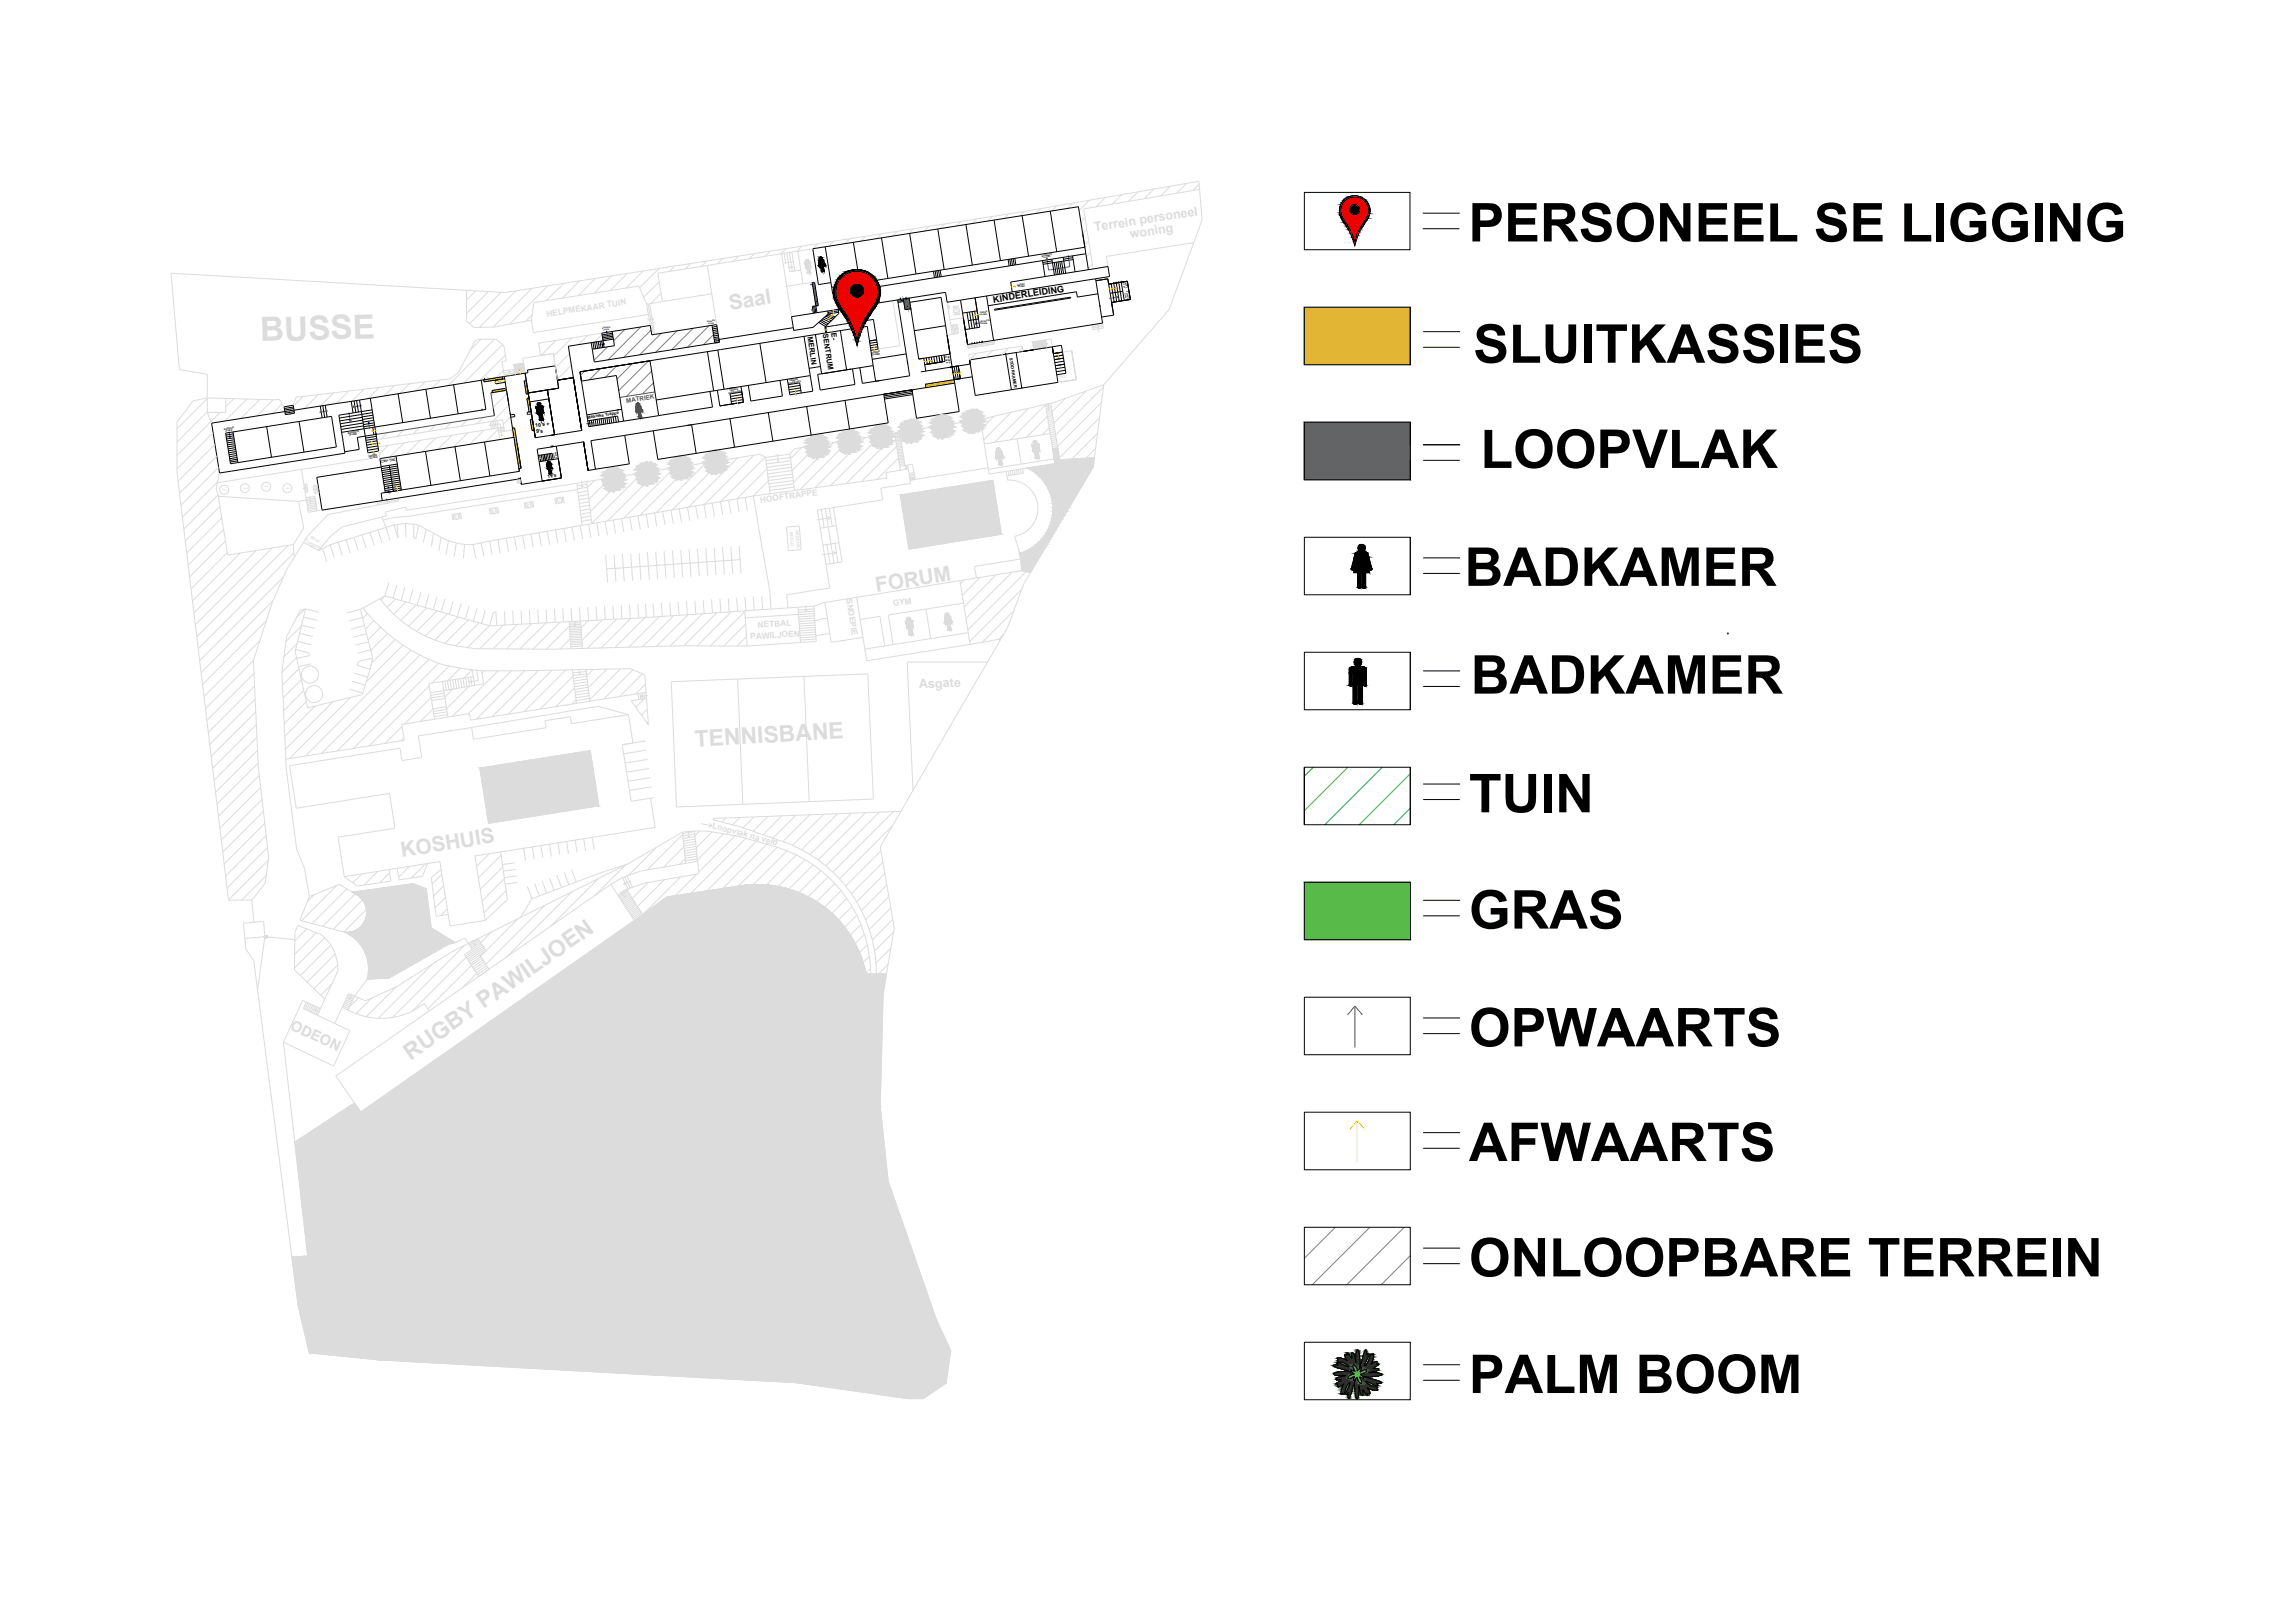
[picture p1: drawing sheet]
<svg xmlns="http://www.w3.org/2000/svg" width="297mm" height="210mm" viewBox="0 0 297 210" stroke-linecap="round" stroke-linejoin="round" font-family="sans-serif">
<defs><g id="words">
<g font-size="6.9">
<text x="190" y="31.2">PERSONEEL SE LIGGING</text>
<text x="190.6" y="46.9">SLUITKASSIES</text>
<text x="191.5" y="60.6">LOOPVLAK</text>
<text x="189.5" y="75.8">BADKAMER</text>
<text x="190.3" y="89.8">BADKAMER</text>
<text x="190" y="105.1">TUIN</text>
<text x="190" y="120.2">GRAS</text>
<text x="190" y="135.4">OPWAARTS</text>
<text x="190" y="150.2">AFWAARTS</text>
<text x="190" y="165.2">ONLOOPBARE TERREIN</text>
<text x="190" y="180.3">PALM BOOM</text>
</g>
<text font-size="1.2" x="128.5" y="39.2" transform="rotate(-9 128.5 39.2)">KINDERLEIDING</text>
<g font-size="1">
<text x="104.5" y="43.6" transform="rotate(81 104.5 43.6)">MERLIN</text>
<text x="106.4" y="43.2" transform="rotate(81 106.4 43.2)">SENTRUM</text>
<text x="107.5" y="43.1" transform="rotate(81 107.5 43.1)">E-</text>
</g>
<text font-size=".8" fill="#545454" x="81.1" y="52.1" transform="rotate(-9 81.1 52.1)">MATRIEK</text>
<g font-size=".7">
<text x="69.3" y="55.3" transform="rotate(-8 69.3 55.3)">10's +</text>
<text x="69.4" y="56.1" transform="rotate(-8 69.4 56.1)">9's</text>
</g>
<text font-size=".6" x="70.9" y="61.9" transform="rotate(-9 70.9 61.9)">11's</text>
<g font-size=".5">
<text x="130.6" y="46.3" transform="rotate(81 130.6 46.3)">STOORKAMER</text>
<text x="76" y="54.2" transform="rotate(-9 76 54.2)">Matrieks Trappe</text>
</g>
<g font-size=".3">
<text x="134.8" y="33.2" transform="rotate(-9 134.8 33.2)">BOONSTE</text>
<text x="135" y="33.4" transform="rotate(-9 135 33.4)">VLOER</text>
<text x="112.2" y="36.8" transform="rotate(-9 112.2 36.8)">BOONSTE</text>
<text x="112.4" y="37" transform="rotate(-9 112.4 37)">VLOER</text>
<text x="126.8" y="40.5" transform="rotate(-8 126.8 40.5)">GROND</text>
<text x="126.9" y="40.8" transform="rotate(-8 126.9 40.8)">VLOER</text>
<text x="131.6" y="37" transform="rotate(-9 131.6 37)">GROND</text>
<text x="131.7" y="37.2" transform="rotate(-9 131.7 37.2)">VLOER</text>
<text x="112.8" y="45.8" transform="rotate(-9 112.8 45.8)">GROND</text>
<text x="112.9" y="46" transform="rotate(-10 112.9 46)">VLOER</text>
<text x="122.3" y="46.1" transform="rotate(80 122.3 46.1)">VLOER</text>
<text x="122.6" y="46" transform="rotate(80 122.6 46)">GROND</text>
<text x="94.2" y="51" transform="rotate(-9 94.2 51)">VERDIEPING</text>
<text x="94.4" y="50.6" transform="rotate(-9 94.4 50.6)">TWEEDE</text>
<text x="102" y="49.7" transform="rotate(-9 102 49.7)">VERDIEPING</text>
<text x="102.1" y="49.3" transform="rotate(-9 102.1 49.3)">TWEEDE</text>
<text x="29" y="55.6" transform="rotate(-10 29 55.6)">BOONSTE</text>
<text x="29.2" y="55.9" transform="rotate(-10 29.2 55.9)">VLOER</text>
<text x="45" y="56.1" transform="rotate(-10 45 56.1)">BOONSTE</text>
<text x="45.2" y="56.4" transform="rotate(-10 45.2 56.4)">VLOER</text>
<text x="47.8" y="59.1" transform="rotate(-10 47.8 59.1)">GROND</text>
<text x="47.9" y="59.4" transform="rotate(-9 47.9 59.4)">VLOER</text>
</g>
<text font-size=".3" fill="#dcdcdc" x="136.9" y="48.8" transform="rotate(-9 136.9 48.8)">GROND</text>
<g font-size=".2">
<text x="91.5" y="41.7" transform="rotate(-9 91.5 41.7)">BOONSTE</text>
<text x="91.6" y="42" transform="rotate(-9 91.6 42)">VLOER</text>
<text x="126.9" y="41.7" transform="rotate(-8 126.9 41.7)">BOONSTE</text>
<text x="126.9" y="42" transform="rotate(-8 126.9 42)">VLOER</text>
<text x="145.3" y="36.5" transform="rotate(81 145.3 36.5)">VLOER</text>
<text x="145.5" y="37.9" transform="rotate(81 145.5 37.9)">VLOER</text>
<text x="145.6" y="36.5" transform="rotate(81 145.6 36.5)">GROND</text>
<text x="145.7" y="37.7" transform="rotate(81 145.7 37.7)">BOONSTE</text>
<text x="77.9" y="42.5" transform="rotate(-9 77.9 42.5)">BOONSTE</text>
<text x="78.1" y="42.8" transform="rotate(-9 78.1 42.8)">VLOER</text>
<text x="49.2" y="59.7" transform="rotate(-9 49.2 59.7)">BOONSTE GROND</text>
<text x="49.4" y="59.9" transform="rotate(-9 49.4 59.9)">VLOER</text>
<text x="50.5" y="59.7" transform="rotate(-9 50.5 59.7)">VLOER</text>
<text x="71.6" y="58.6" transform="rotate(81 71.6 58.6)">VLOER</text>
<text x="71.8" y="58.4" transform="rotate(81 71.8 58.4)">GROND</text>
</g>
</g></defs>
<!-- layer: Mure -->
<g fill="none" stroke="#dcdcdc" stroke-width=".13">
<path d="M61.5 37.6l-1.2 1.2M63.2 37.7l-2.9 2.9M64.8 37.8l-4 4.1M66.8 37.6l-4.8 4.8M68.8 37.3l-5 5M70.9 37l-5 5M72.9 36.7l-2.2 2.2M75 36.4l-2.3 2.2M77 36l-2.2 2.3M79.1 35.7l-2.2 2.2M81.1 35.4l-2.2 2.2M83.2 35.1l-2.2 2.2"/>
<path d="M83.8 39.3l.7 4M85.3 34.8l-2.5 2.4M85.3 36.5l-2 2M85.5 37.9l-1.3 1.4M85.7 39l-1.7 .3 .7 4M87.3 34.4l-.7 .7M89.4 34.1l-.7 .7M91.4 33.8l-.7 .7M92.1 38l.6 4M93.5 33.5l-.7 .6M95.5 33.1l-.7 .7M97.6 32.8l-.7 .7"/>
<path d="M99.6 32.5l-.6 .7M101.4 32.8l.2 1.2M101.7 32.2l-.7 .6M101.8 32.8l.4 2.4M102.1 32.7l.4 2.4M102.4 32.7l.2 1.2M102.6 33.9l-1.3 .2M102.6 33.9l.2 1.2M103.2 32.5l-18.1 2.9M103.8 31.9l-.7 .6M105.8 31.5l-.6 .7M105.8 36.4l-1.9 .3"/>
<path d="M107.9 31.2l-.7 .7M109.9 30.9l-.6 .6M112 30.6l-.7 .6M114 30.3l-.6 .6M115.5 38.9l.9 5.8-2.8 .5M116.1 29.9l-.6 .7M118.1 29.6l-.6 .6M120.2 29.3l-.6 .6M122.2 29l-.6 .6M122.5 39.1l.5 3M124.3 28.7l-.6 .6M126.4 28.3l-.6 .6"/>
<path d="M128.4 28l-.6 .6M130.5 27.7l-.6 .6M132.5 27.4l-.6 .5M134.6 27l-.6 .6M136.7 26.6l-.6 .7M138.8 26.3l-.7 .7M140.4 28.2l-.6 .5M140.6 29.7l-.5 .5M140.9 31.2l-.6 .5M140.9 25.9l-1.3 1.3M141.1 32.7l-.6 .5M141.3 34.2l-.5 .5"/>
<path d="M143 25.6l-1.2 1.2M143.1 33.2l.2 1.3M145.1 25.2l-1.2 1.2M147.2 24.8l-1.2 1.3M149.3 24.5l-1.2 1.2M151.4 24.1l-1.2 1.3M153.5 23.7l-1.3 1.3M155.1 23.5l.1 1M155.1 23.8l-.8 .8M155.2 24.5l-15 2.5 .1 .5M155.2 24.5l.3 4M26.8 53.4l.6 1.4"/>
<path d="M26.8 53.3l-3.9 3.9M26.8 51.6l-3.9 3.9M27.6 56l-4.7 4.7M27.8 57.5l-4.8 4.8M28.1 59l-4.9 4.8M28.5 53.4l-5.6 5.5M30.3 51.6l-1.1 1M31.9 51.6l-2.8 2.9M33.6 51.7l-2.4 2.5M35.3 51.7l-2.1 2.1M36.5 52.3l-1.2 1.2M39.2 51.3l-1.2 1.3"/>
<path d="M41.2 51.1l-1.8 1.8M43.2 50.8l-1.7 1.7M45.1 50.6l-1.6 1.6M47.1 50.4l-1.6 1.5M49 58.4l.1 .9M49.1 50.1l-1.5 1.5M50.2 56l-.9 .8M50.2 57.6l-1.1 1.2M51 49.9l-1.3 1.4M52.2 55.7l-.8 .8M52.3 57.3l-1.8 1.8M53 49.6l-1.3 1.3"/>
<path d="M54.3 55.3l-.8 .9M54.4 57l-1.9 1.8M55 49.4l-1.2 1.2M56.3 55l-.8 .8M56.4 56.7l-1.8 1.8M57 49.2l-1.1 1M58.4 54.7l-.8 .8M58.5 56.3l-1.9 1.9M60.4 54.4l-.8 .8M60.5 56l-1.8 1.8M62.2 43.9l-1.3 1.4M62.5 54l-.8 .8"/>
<path d="M62.6 55.7l-1.8 1.8M64 43.9l-6 6M64.1 50.8l-.5 .4M64.5 55.5l-1.7 1.7M65 44.6l-5 5M65.1 47.9l-.9 1M65.4 46l-3.3 3.2M65.6 50.9l-1.8 1.8M65.8 52.4l-2 2.1M66.1 53.9l-1 1M66.3 55.4l-.3 .3M66.6 47.8l-1.5 .2"/>
<path d="M66.6 48l-1.4 .2M66.7 48.2l-1.5 .3M67.6 46.4l.3 1.9M67.7 47l-1.2 .2 .2 1.3M68.8 40.8l-.8 .8M71.6 45.7l.2 1.6M84 41.3l-.3-1.9-1-2.4-13.6 2.2-.3 2.2M98.3 58.8l.7 .4M102.8 58.1l-.6 .7M103.7 57.9l-1.4 1.5M105.8 57.6l-3.3 3.3M107.8 57.3l-5.1 5.1"/>
<path d="M109.9 57l-6.5 6.4M111.9 56.6l-6.5 6.5M114 56.3l-6.6 6.6M115.8 56.3l-6.4 6.3M116 57.8l-4.5 4.5M116.2 59.3l-2.7 2.7M116.4 55.9l10.4-1.6 8.5-2 .5 3.7M126.3 45.7l-.8 .9M128.4 45.4l-.9 .8M128.5 44.1l.1 .4-3.3 .5-.1-.4M128.6 53.9l-1.6 1.5M130.4 45.1l-.8 .8"/>
<path d="M130.8 53.3l-3.5 3.6M132.3 45l-.6 .6M132.3 45.5l-.1-.7-6.9 1.1 .1 .7M133.1 52.8l-4.4 4.4M135.3 52.4l-4.6 4.5M135.5 53.9l-2.7 2.7M135.7 55.4l-.8 .9M136.8 57.9l.3 1.6 4.5-.3M137.8 51.6l-1.7 1.7M138.6 45.4l.6 3.7-2.3 .4M140.5 50.6l-4.2 4.2M141.7 58.1l-1.2 1.2"/>
<path d="M142 56.1l-3.4 3.3M142.2 54.1l-5.1 5.2M142.5 52.1l-5.7 5.7M142.7 50.1l-6.1 6.2M142.8 49.8l-6.9 2.4M28.1 62.5l-.1 .8M28.1 62.4l-4.5 4.5M28.2 64.1l-4.4 4.4M28.2 64.2l1.3 7.6 8.4-1.3M28.3 60.5l-4.9 4.9M28.4 61.2l-.3 1.3M28.4 65.5l-4.4 4.5"/>
<path d="M28.7 67l-4.5 4.6M28.9 68.5l-4.6 4.6M29.2 70l-4.7 4.7M29.4 71.5l-4.7 4.7M31.1 71.6l-6.2 6.2M33.2 71.2l-8.1 8.1M35.2 70.9l-9.9 10M35.3 77.8l-9.3 9.2M36.7 74.7l-10.9 10.8M37.3 70.6l-11.8 11.8M37.9 70.5l.2 1.6M38 71.6l-12.3 12.4"/>
<path d="M38.6 64.9l.7 3.4-1.4 2.2M39 60.7l-10.9 1.8M39.3 79.9l1.7 .4M39.4 78.8l-1 1.1M41.3 79.2l-1.8-.4-1.3 5.5M41.7 71l.6 1.7M42.7 70.5l.5 1.7M42.7 70.5l-1.5 .7M43.7 70.2l.6 1.7M44.8 69.9l.5 1.7M44.9 79.3l1.7-.4 1.6 6.3M45.8 69.5l.5 1.7"/>
<path d="M46.8 69.2l.6 1.7M46.9 79.9l-1.7 .4M47.5 79.4l-.6 .6M47.9 68.9l.5 1.7M48.9 68.6l.5 1.7M49.4 66.9l1.1 3.1M49.8 77.1l-.5 .5M50.3 75.4l-.5 1.7M51 67.9l-8.3 2.6M51.2 77.5l-1.1 1.1M51.3 75.7l-.5 1.7M51.4 67.9l.1 1.7-.5-1.7"/>
<path d="M51.4 67.9h-.4M51.5 64.7l-2.7 .4M52.4 76l-.5 1.7M52.4 67.8l-1 .1M52.4 67.8l.1 1.7M52.4 67.8h1.1M52.5 77.9l-1.6 1.6M53.4 76.3l-.5 1.7M53.5 67.8v1.8l.3 .1 .4-1.7M53.5 67.8l.7 .2M53.9 78.3l-2.1 2M54.2 68l.9 .5"/>
<path d="M54.5 76.6l-.5 1.7M55.1 68.5l1 .5M55.1 68.5l-.3 1.7M55.2 78.7l-2.4 2.3M55.5 76.9l-.5 1.7M56.1 69l1 .5-.3 1.8M56.1 69l-.3 1.7M56.5 77.2l-.5 1.7M56.6 79.1l-2.7 2.6M57.6 77.5l-.5 1.7M57.9 79.4l-2.9 2.9M58 70l-.3 1.7"/>
<path d="M58.6 77.8l-.5 1.7M59 70.3l-.2 1.7M59.3 79.8l-3.1 3M59.6 66.4h-.2M59.7 78.1l-.5 1.7M60.1 70.4l-.1 1.8M60.7 78.4l-.5 1.7M61.7 78.7l-.5 1.7M62.2 70.2l.4 1.8M62.8 79l-.5 1.7M63.3 70l34.2-5.8 2.1 12.3 .1 2.3M63.3 70l.3 1.8"/>
<path d="M63.3 70l-2.1 .5 .3 1.7M64.4 65.7h-.2M64.4 69.8l.3 1.8M65.3 79.1v1.8M65.5 69.7l.3 1.7M66.3 79.1l.1 1.7M66.5 69.5l.4 1.7M67.4 79l.1 1.8M67.6 69.3l.3 1.7M68.5 78.9l.1 1.8M68.7 69.1l.3 1.8M68.9 64.9h-.1"/>
<path d="M69.6 78.9l.1 1.8M69.7 68.9l.3 1.8M70.7 78.8v1.8M70.8 68.7l.3 1.8M71.7 78.8l.1 1.7M71.9 68.6l.3 1.7M72.8 78.7l.1 1.8M72.9 64.3h-.2M72.9 68.4l.3 1.7M73.9 78.7l.1 1.7M74 68.2l.3 1.8M74.7 63.3l-22 3.5-1.7 .2-1.4 .3"/>
<path d="M75 78.6l.1 1.8M75.1 68l.3 1.8M75.9 62.7l-1.2 .2M76 63.1l-1.3 .2M76 78.5l.1 1.8M76.1 67.8l.3 1.8M77.1 78.5l.1 1.8M77.2 67.6l.3 1.8M78.2 78.4l.1 1.8M78.3 67.5l.3 1.7M78.4 71.8l.1 1.8M78.5 73.6l.1 1.8"/>
<path d="M79.3 78.4l.1 1.8M79.3 67.3l.3 1.7M79.4 71.8l.3 3.5M80.4 78.3l.1 1.8M80.4 67.1l.3 1.8M80.5 71.7l.3 3.5M81.4 78.3l.1 1.7M81.5 66.9l.3 1.8M81.6 71.6l.2 3.6M82.5 78.2l.1 1.8-19.3 1 .5-1.7 .4-.1 .1 1.7M82.5 66.7l.3 1.8M82.7 71.6l.2 3.5"/>
<path d="M83.4 79.9l-3.8 3.9M83.5 78.1l.1 1.8M83.6 66.6l.3 1.7M83.8 71.5l.2 3.5M84.5 78.1l.1 1.7M84.7 66.4l.3 1.7M84.8 71.4l.3 3.5M85.3 79.8l-4 4M85.6 78l.1 1.8M85.7 66.2l.3 1.7M85.9 71.3l.3 3.6M86.6 78l.2 1.7"/>
<path d="M86.8 66l.3 1.8M87 71.2l.2 3.6M87.2 79.7l-4.1 4M87.7 77.9l.1 1.7M87.9 65.8l.3 1.8M88.1 71.2l.2 3.5M88.8 77.8l.1 1.8M88.9 65.6l.3 1.8M89 79.6l-4.1 4.1M89.2 71.1l.2 3.5M89.9 77.7l.1 1.8M90 65.5l.3 1.7"/>
<path d="M90.2 71l.3 3.6M90.9 79.4l-4.2 4.2M91 77.7l.1 1.7M91.1 65.3l.3 1.7M91.3 70.9l.3 3.6M92.1 77.6l.1 1.7M92.1 65.1l.3 1.8M92.4 70.9l.2 3.5M92.7 79.3l-4.2 4.3M93.1 77.5l.2 1.8M93.2 64.9l.3 1.8M93.5 70.8l.2 3.5"/>
<path d="M94.2 77.4l.1 1.8M94.3 64.7l.3 1.8M94.5 70.7l.3 3.6M94.6 79.2l-4.4 4.4M95.3 77.4l.1 1.7M95.3 64.5l.3 1.8M95.6 70.6l.1 1.8M95.7 72.4h.1M95.7 72.4l-17.2 1.2M95.7 72.4l.2 1.8M96.4 79.1l-4.5 4.5M96.4 77.3l.1 1.7"/>
<path d="M96.4 64.4l.3 1.7M97.5 77.2l.1 1.8M98.5 77.1l.2 1.8M103.3 79.5l-6.9 .5M105.3 78.4l-9 .7M106.3 65.9l.3 2.4M106.8 65.8l1.1 7.1M107 70.5l.4 2.5M107.3 65.8l.4 2.3M107.8 65.7l.7 4.5M108 70.3l.4 2.5M108.2 68l-2.1 .4"/>
<path d="M108.5 70.2l.4 2.5-2 .3M108.5 70.2l-2 .4M116.5 60.8l-.1 .1M116.5 60.9l-1.9 .2 .1 .8-9.6 1.3M117.3 60.2v.5M118.3 61.7l.1 .2-.7 .1M119.8 78.8l.6 3.8M124.7 78l-9.8 1.6M124.7 75.1l-.4 .4M126.8 74.7l-2.3 2.3M128.9 74.4l-4.2 4.1M130.9 74l-5.9 6"/>
<path d="M131.2 79l-4.1 4.1M131.9 71.6l.3 2.2M132 72.3l-5.9 1 .2 1.5M132.2 76.3l-6.8 6.7M132.2 73.8l-8 1.3M132.2 73.8l1.1 .3M132.8 74l-7.6 7.5M32.8 85.5l-6.2 6.2M32.9 87.2l-6.1 6M32.9 88.8l-5.9 6M33 90.5l-5.9 5.8M33.1 92.1l-5.8 5.8"/>
<path d="M33.2 93.8l-5.7 5.6M33.2 95.4l-5.5 5.6M33.3 97.1l-5.4 5.4M33.4 98.7l-5.3 5.4M33.6 82.9l-7.2 7.2M34.4 80.4l-8.2 8.2M38.3 84.1l1.7 .4v.4l-1.6 .3h.1M38.4 85.1l-1.9 1.9M38.4 83.3l-1.7 1.7M38.5 83l1.7 .4M38.7 86.5l-2.2 2.2M38.8 82l1.7 .4"/>
<path d="M39 87.9l-2.4 2.4M39 81l-2 2M39 80.9l1.7 .4M39.3 89.4l-2.6 2.6M39.6 90.8l-2.8 2.8M40.1 91.5l-.3 .1M40.3 85.9l-1.7 .4M40.8 91.4l-4 3.9M43.1 90.8l-6.2 6.2M45.2 89.2l1.7 .5M45.4 90.3l-7.9 7.9M45.5 88.1l1.8 .6"/>
<path d="M45.9 87.1l1.7 .5M47.2 81l-1.8 .4M47.4 82l-1.7 .5M47.7 83.1l-1.8 .4M47.9 86.6h.1M47.9 84.1l-1.7 .4M48 86.1h.1M48.2 85.2l-1.8 .4-.2 .5 1.7 .5M48.2 85.2l-.2 .9M48.4 80.3l-1.1 1.1M49.2 81.2l-1.6 1.6M50.2 82l-2.2 2.2"/>
<path d="M51.1 82.8l-3 3M52 94l-2.2 2.2M52.1 83.5l-4.7 4.7M52.2 95.5l-.3 .4M53.2 84.1l-13.7 13.7M53.8 93.4l-1.8 .3 .3 2.1-15.3 2.4M54.3 84.8l-12.7 12.7M55.5 85.3l-11.9 11.9M55.5 88.8l-7.7 7.7M55.8 90.3l-3.5 3.4M56 91.8l-1.6 1.6M56.7 85.8l-11 11.1"/>
<path d="M58.1 86.2l-2.2 2.2M58.6 89.2l-1.1 1M59.5 86.5l-1.5 1.6M60.6 80.2l-3 3.1M60.7 88.8l-2.9 2.9M61.1 86.7l-1.1 1M62 80.6l-3 3M62.7 86.8l-.3 .3M63.3 81l-2.8 2.8M64.4 86.8l-5.9 5.9M65.1 80.9l-3 3.1M66.2 86.8l-5.6 5.6"/>
<path d="M67 80.8l-3.2 3.2M67.9 86.8l-6.3 6.3M68.8 80.7l-3.3 3.3M69.7 86.8l-6 5.9M70.6 80.6l-3.4 3.4M71.4 86.7l-5.7 5.7M72.4 80.5l-3.4 3.5M73.2 86.7l-5.4 5.4M73.7 81l-3 3M73.8 82.6l-1.4 1.4M74.1 87.5l-4.2 4.3M74.3 89l-2.4 2.4"/>
<path d="M74.5 90.6l-.5 .5M75.1 80.6l-1.4 .1M75.1 80.8l-1.4 .1M75.1 81l-1.4 .1M75.2 81.2l-1.5 .1M75.2 81.4l-1.5 .1M75.2 81.7h-1.5M75.2 81.9h-1.5M75.2 82.1l-1.4 .1M75.2 82.3l-1.4 .1M75.2 82.5l-1.4 .1M75.2 82.7l-1.4 .1"/>
<path d="M75.3 82.9l-1.5 .1M75.3 83.1l-1.5 .1M75.3 83.4h-1.5M75.3 83.6l-1.5 .1M75.8 86.6l.5 4.1M75.8 86.9l-1.7 .2M75.9 87.2l-1.8 .2M75.9 87.5l-1.7 .3M76 87.9l-1.8 .2M76 88.2l-1.7 .3M76 88.6l-1.7 .3M76.1 88.9l-1.7 .3"/>
<path d="M76.1 80.3l-.9 1M76.1 89.3l-1.7 .3M76.2 89.7l-1.8 .2M76.2 90l-1.7 .3M76.2 90.4l-1.7 .3M76.7 86.6l-.8 .8M77.4 91.4l3.9 1.1M77.9 80.2l-2.6 2.7M78.5 86.6l-2.4 2.4M79.8 80.1l-3.8 3.8M80.3 86.6l-4 3.9M81.6 80l-3.8 3.8"/>
<path d="M81.9 86.7l-3.8 3.8M83.1 87.2l-2.9 2.9M83.4 90.4l-1.1 1.1M83.5 88.5l-1.3 1.3M83.6 97.1l-2.9 .5M83.6 90.4l.3 3.4-2.2-3.1 1-.2M83.7 91.8l-.7 .7M83.8 98.3l-2.9 .4M83.9 93.4l-.2 .2M84 99.5l-2.9 .4M96.5 80.8l-2.9 2.8M96.6 82.4l-1.2 1.2"/>
<path d="M125.3 81.9l-9.8 1.5M129.5 82.7l-4 .7M129.9 82.1l-.7 .6M31.5 119.5l.3 3.3 1 1.5M32.8 119.4l1.3-.2 .2 2M33.5 100.3l-5.2 5.3M33.7 101.9l-5.3 5.3M33.9 103.4l-5.3 5.3M34.1 105l-5.3 5.3M34.3 106.6l-5.3 5.2M34.4 113.3l-3.1 3.2M34.4 108.1l-5.2 5.3"/>
<path d="M34.6 109.7l-5.2 5.2M34.7 111.3l-5.1 5.2M38.5 119.7l3 1.2M38.8 119.1l5.8 1.6M40 116l3.9-1.6 2.1 1.3a2.61 2.61 0 0 1 1.3 3 2.61 2.61 0 0 1-2.7 2M40.7 115.8l-.9 .9M43.6 114.6l-4.6 4.6M44.7 113.4l-.1 .1M44.9 115l-4.5 4.5M45.6 115.5l7.8-1.2 1.7 .7 .7 5.1 3.1 1.9-1 .2-7.5 4.3-2.9 .2M45.9 115.7l-4.2 4.2M46.8 113.1l-1.1 1.1"/>
<path d="M46.9 116.5l-3.8 3.7M47.4 117.7l-2.9 2.9M48.9 112.8l-1.8 1.7M50.3 112.5l.3 1.5-4.3 .7-1.8-1.3M50.4 113l-1.3 1.2M53 112.1l-1.4 1.4M55.1 111.8l-1.9 1.8M55.3 111.7l-.6 1.7-3.1 .5-.2-1.5M57.1 112.5l-1.3 1.1 .6 5 1.6-.3M57.2 113.1l-1.3 1.3M57.4 114.6l-1.3 1.3M57.6 116.1l-1.3 1.4"/>
<path d="M57.9 117.6l-.9 .9M63.3 110.5l-1.6 1.6M64.8 110.2l.8 6.2-2.8 2.7M64.8 110.7l-2.9 2.9M65 112.2l-2.9 2.9M65.3 113.7l-2.9 2.9M65.5 115.2l-2.9 2.9M66.6 111.7l-1.6 .2M66.7 112.5l-1.6 .2M66.8 113.4l-1.6 .2M67 114.2l-1.7 .2M67 118.9l-4.1 4.1"/>
<path d="M67.8 109.8l.2 1.6M68.2 114.7l.6 1.6M68.8 116.3l-1.5 2.4M68.9 109.6l.2 1.6M69.2 114.3l.6 1.6M70 109.4l.2 1.6M70.1 114l.6 1.6M70.5 117.2l-7.6 7.6M71.1 109.2l.2 1.6M71.1 113.6l.6 1.6M72 113.3l.6 1.6M72.2 109.1l.2 1.6"/>
<path d="M73 112.9l.6 1.6M73.3 108.9l.3 1.6M74 112.5l.6 1.6M74 115.4l-8.5 8.5M74.4 108.7l.3 1.6M75.5 108.5l.3 1.6M76.6 108.4l.3 1.6M77.4 113.7l-6.2 6.2M80.9 112l-3.9 3.9M81 115.1l.1 .1M81.1 115.2l-1.1 .8M81.1 111.8l-3.5 1.2-8.8 3.3"/>
<path d="M81.2 115.3l-1.1 .8M81.3 115l-.2 .2M81.3 115.5l-1.1 .8M81.4 115.7l-1.1 .8M81.6 115.9l-1.1 .7M81.7 116.1l-1.1 .7M81.8 116.2l-1.1 .8M81.9 116.4l-1.1 .8M82 116.6l-1.1 .8M82.1 116.8l-1.1 .7M82.2 116.9l-1.1 .8M82.4 117.1l-1.1 .8"/>
<path d="M82.5 117.3l-1.1 .8M82.6 117.5l-1.1 .7M82.7 117.7l-1.1 .7M82.8 117.8l-1.1 .8M82.9 118l-1.1 .8M83 118.2l-1 .8M83.9 114.2l-2.1 2.1M84.2 100.6l-2.9 .5M84.3 101.8l-2.9 .5M85 109.6l-3.7 3.7M86 113.8l-3.5 3.5M86.3 116.1l-4.2 3"/>
<path d="M88 113.5l-4.8 4.8M88.3 108l-4.6 4.6M88.5 109.6l-2.7 2.6M88.6 111.1l-.7 .8M90.1 113.1l-2.7 2.8M90.5 107.5l-.6 .6M92.1 107.7l-2 2M93.6 107.9l-3.4 3.4M93.9 105.9l-.5 .5M95.1 108.1l-4.7 4.8M95.7 105.8l-.9 .9M96.5 108.5l-7.1 7.1"/>
<path d="M97.5 105.7l-1.4 1.4M97.9 108.9l-6.5 6.4M99.2 109.3l-5.7 5.7M99.3 105.6l-1.9 2M100.5 109.7l-5 5M101.1 105.6l-2.4 2.4M101.8 110.1l-4.3 4.4M103 105.5l-3 3M103 110.6l-3.8 3.9M104.1 111.2l-3.4 3.5M104.8 105.4l-3.5 3.5M105.2 111.9l-3.1 3.1"/>
<path d="M106.2 112.7l-2.8 2.8M106.6 105.4l-4.1 4M107.1 113.5l-2.5 2.5M108 114.3l-2.3 2.4M108.4 105.3l-4.7 4.7M108.8 115.3l-2.1 2.1M109.6 116.3l-2 1.9M110.2 105.2l-5.4 5.4M110.2 117.3l-1.7 1.7M110.8 118.4l-1.5 1.6M111.4 119.6l-1.4 1.4M112 105.2l-6.1 6.1"/>
<path d="M113.8 105.1l-7 6.9M114 110.1l-4.6 4.6M114.2 111.6l-4.1 4.1M114.5 113.1l-3.7 3.6M114.7 114.5l-3.3 3.3M115 116l-3 3M115.2 117.5l-2.7 2.8M115.5 106.9l-6.9 6.8M115.5 119l-2.7 2.6M115.6 105l-7.9 7.9M34.3 121.2l-1 6.9M34.3 121.2l-2.6 .3"/>
<path d="M34.3 121.2l3.8 .4M38.1 120.7v4.8l3.9 3.8M39.7 120.2l-1.6 1.6M40.9 120.7l-2.8 2.8M42 121.4l-3.9 3.9M42.8 122.3l-3.9 3.9M42.9 127.4l-1.4 1.4M43.4 123.5l-3.7 3.6M43.7 124.9l-3.1 3M43.7 125.7l-.9 2M45 130.7a9.1 9.1 0 0 0 9.9-.8l.6 .9M46.4 129.1l-1.2 1.2"/>
<path d="M48.1 129.2l-2 2M51.3 127.7l-3.9 3.9M56 124.7l-7.1 7.1M60.1 122.3l-9.3 9.4M60.3 123.9l-7 7M60.7 124.5l1.4-.9 .1 .2-1.3 .9M61 124.9l-5.6 5.7M61.7 126l-1.9 1.9M61.9 121.6l-1.2 .7M62 121.7l-1.1 .8M62.1 121.9l-1.1 .8M62.3 122.1l-2.2 1.4"/>
<path d="M62.3 124l-1.3 .9M62.4 122.3l-2.2 1.4M62.5 124.2l-1.3 1M62.5 122.5l-2.2 1.4M62.6 122.7l-2.1 1.4M62.6 124.5l-1.3 .9M62.8 122.9l-2.2 1.4M62.8 124.7l-1.3 1M62.8 123.1l-.6 .6M63 125l-1.4 .9M63.1 125.2l-1.3 .9M63.3 125.4l-1.4 1"/>
<path d="M63.6 120.6l-1.4 1.4M111.8 120.9l-1.1 1.2M112.2 122.3l-1 1M112.5 123.7l-.8 .8M112.6 125.3l-.6 .6M114.9 124.8l-1.2 1.2M115.3 122.7l-2 1.9M115.6 120.6l-2.5 2.5"/>
<circle cx="29" cy="63.4" r=".58"/>
<circle cx="31.7" cy="63.2" r=".58"/>
<circle cx="34.4" cy="63" r=".58"/>
<circle cx="37.2" cy="63.2" r=".58"/>
<circle cx="40.1" cy="87.3" r="1.11"/>
<circle cx="40.6" cy="89.8" r="1.11"/>
<circle cx="34.4" cy="121.2" r=".14"/>
</g>
<!-- layer: 0 -->
<g fill="none" stroke="#dcdcdc" stroke-width=".13">
<path d="M60.4 37.6l-.1 3.9 1 .9 2.5-.1 5-.9 .2 1.6 14.9-2.3M84 39.3l-.3 .1M91.5 34.4l.6 3.6-6.4 1-.6-3.6M101.1 32.9l1.3 8.1M103.6 35l.3 1.7-2.1 .3M103.6 35l-1.4 .2M104.1 34.1l.1-.1 .6-.1v.7l-.1-.5M104.1 34.1l.1 .6M104.3 34.2v.4h-.1M104.3 34.2h.1M104.3 34.2l.2 1.1M104.5 34.6h.1"/>
<path d="M104.5 34.6l.1 .7M104.6 34.6h.1M104.6 34.6l.1 .7M104.7 34.1l.2 1.2M104.7 34.1h.1M105.2 32.2l-2 .3 .4 2.5M122.6 39.5h.2v.4l-.1 .1zM123.3 39.7l.7-.1v.1l-.7 .1zM140.3 27.5l1.1 7.3M154.4 31.4l-3.2 8.7-8.4 9.7-1.4 10.6-8.9 15.1-2.2 5.8-16.4 28.3 1.8 10.5-1.5 8.5-.3 14.6 1 9.7 6.2 17.8 1.9 4.1-.6 4.2-3 2h-2l-14.3-2.1-54.2-2.9-8.9-.9-1.4-6.2-5.8-44.6M154.4 31.4l-11.3 1.8M155.1 23.5l-22.6 3.9-67.2 10.5-43.2-2.5 1.1 12.4 3.6 .6v5h2.4v-1.8"/>
<path d="M155.5 28.5l-1.1 2.9M36.8 52.6l-.7-.9h-.5l-8.8-.2-1.8 .4-2.1 2.7v6.5l6.7 55.4h3M47.6 58.6l.1 .8-8.7 1.3 .9 5.6 1.1-.2M63.4 54.6l.2 .9M63.6 54.5l.2 1M63.8 54.5l.2 1M64 54.5l.2 .9M64.3 54.4l.2 1.5M64.5 55.6l.7-.2v-.1l-16.3 2.5M64.5 55.9l.2 1M65.2 48.7l-.3-1.9 .6-.1-.3-1.9-1-.9h-2.3l-.5 .3-2.1 4-1.1 .8-19.9 2.4-.4 1M65.2 55.7l-.7 .1"/>
<path d="M65.3 55.8l-.3-1.5-16.2 2.6M66.2 55.7l.1 .9M66.3 55.7l-1.8 .2M69.9 44.4l-.2 .1M71.6 45.7l-4 .7M71.9 44.1l-1.9 1.9M73.7 45.8l-1.8 1.8M73.9 47.3l-1.8 1.8M74 43.7l-2.4 2.4M74.2 48.8l-.2 .1M76 43.4l-1.2 1.2M77.9 43.1l-8.2 1.3 .2 1.6 1.7-.2 .5 3.4"/>
<path d="M77.9 43.3l-1 1M84 41.3l.1 .8M86.8 59.8l.7 .3a.4 .4 0 0 0-.4-.3l-.3-.1v-.1l.7 .1-.2-.4h.1l.1-.1 .2 .4 .1-.4 .1 .1 .1 .5 .1-.8 .1 .3v.9l.4-1.2 .1 .4 .2-.1-.3 .7 .3-.4a.21 .21 0 0 1 0-.2 .21 .21 0 0 1 .2-.1l-.1 .7 .3-.2v.1l.2 .1-.4 .2h.4l-.1 .2-.5 .1a.78 .78 0 0 1 .7 .1l-.8 .2-.3-.1 1.1 .4-.3 .1 .1 .1M86.8 59.8l.1 .2h-.3l1.1 .4h-.9l-.2 .2 .1 .1h.6l-.6 .2h.4l-.4 .3h.2v.2l.3-.2-.1 .4v.3a.22 .22 0 0 0 .2-.1 .22 .22 0 0 0 0-.3l.3-.4-.2 .8M87.8 60l.2 .1 .1 .3 .2-.2v.2l.4-.1a.27 .27 0 0 1-.4 .3l.2 .2h-.2l.1 .4a.27 .27 0 0 1-.3-.4l-.3 .2 .1-.3-.4 .2a.26 .26 0 0 1 .4-.3l-.2-.3 .2 .1zM91.3 59.1l.1 .1-.3 .1 1.1 .4h-.9l-.2 .1 .2 .1h.5l-.6 .2 .4 .1-.4 .2 .2 .1v.1l.3-.2-.1 .5v.2a.22 .22 0 0 0 .2-.1 .22 .22 0 0 0 0-.2l.3-.4-.2 .7M91.3 59.9l-6.4 6.4M92.3 59.2l.2 .1 .1 .3 .2-.2v.3l.4-.2a.25 .25 0 0 1-.1 .3 .25 .25 0 0 1-.3 0l.2 .3-.3-.1 .2 .4a.27 .27 0 0 1-.3-.4l-.3 .2 .1-.2-.4 .1a.26 .26 0 0 1 .1-.3 .26 .26 0 0 1 .3 0l-.2-.2h.2zM92.6 58.3l-.1 .8-.1-.5-.1-.2-.1 .4-.2-.3-.1 .1h-.1l.2 .3-.7-.1a.22 .22 0 0 0 .1 .2 .22 .22 0 0 0 .2 .1l.5 .2-.8-.2M92.7 58.3l.1 .8-.1 .3 .4-1.1 .1 .3h.2l-.3 .7 .3-.4a.21 .21 0 0 1 0-.3 .21 .21 0 0 1 .2 0l-.1 .6 .3-.2v.2h.2l-.4 .3h.4l-.2 .1-.5 .1 .8 .1-.2 .1-.9 .1 1.1 .4h-.3v.2M93.4 59.6l-6.4 6.4M95.5 59.2l-6.4 6.4"/>
<path d="M97.5 58.9l-6.3 6.4M98.3 58.8l-45.7 7.2-.1-.4-2.7 .7 .2 .4-5.7 1.5-1.5 1.1-1.6 1.9-1.9-1M99 59.2l-5.7 5.7M102.3 59.2l-3.2 .4M102.3 59.6l-3.1 .4M102.8 58.1l13.6-2.2 .8 4.8M104.5 57v.2l-.3 .1 1.2 .4h-.9l-.3 .1 .2 .1h.6l-.6 .2 .3 .1-.3 .2 .1 .1v.1l.4-.2-.2 .5 .1 .2a.22 .22 0 0 0 .2-.1 .22 .22 0 0 0 0-.2l.3-.5-.3 .8M105.5 57.2l.1 .1 .1 .3 .3-.2-.1 .3 .4-.2a.27 .27 0 0 1-.4 .3l.3 .3-.3-.1 .1 .4a.27 .27 0 0 1-.3-.4l-.2 .2v-.2l-.3 .1a.26 .26 0 0 1 .3-.3l-.2-.3 .3 .1zM106.5 56.5l-.3 .8 .3-.4a.21 .21 0 0 1 0-.3 .21 .21 0 0 1 .3-.1l-.2 .7 .4-.2v.2h.1l-.4 .3h.4l-.1 .1-.5 .1a.78 .78 0 0 1 .8 .2l-.8 .1-.4-.1 1.2 .4-.3 .1v.2M106.5 56.5l-.2 .1v-.3l-.4 1.1v-.3l-.1-.8-.1 .2-.1 .6-.1-.5-.1-.2v.4l-.3-.4v.2h-.2l.2 .3-.4-.1h-.2a.22 .22 0 0 0 0 .2 .22 .22 0 0 0 .3 .1 .36 .36 0 0 1 .4 .2l-.7-.2M107 58.5l-.7-.2 .4 .3a.21 .21 0 0 1 .2 0 .21 .21 0 0 1 .1 .2l-.6-.1 .1 .3h-.1v.2l-.3-.4v.4l-.3-.6v.6l-.1 .2-.1-.3v-.9l-.4 1.1-.1-.3-.1 .1M108.6 56.4l.1 .2-.4 .1 1.2 .4h-.9l-.2 .1 .2 .1h.5l-.6 .2h.4l-.4 .3h.1l.1 .2 .3-.2-.1 .7a.24 .24 0 0 0 .2-.1 .24 .24 0 0 0 0-.3l.3-.4-.2 .8"/>
<path d="M109.6 56.6l.2 .1 .1 .3 .2-.2v.2l.4-.1a.25 .25 0 0 1-.1 .3 .25 .25 0 0 1-.3 0l.2 .2h-.3l.2 .4a.25 .25 0 0 1-.3-.1 .25 .25 0 0 1 0-.3l-.3 .2 .1-.3-.4 .2a.26 .26 0 0 1 .1-.3 .26 .26 0 0 1 .3 0l-.2-.3 .2 .1zM110.6 55.9l-.3 .8 .3-.5a.21 .21 0 0 1 .1-.2 .21 .21 0 0 1 .2-.1l-.1 .7 .3-.2v.1l.1 .1-.3 .2 .3 .1-.1 .1-.5 .1 .8 .1-.6 .1h-.5l1.1 .4-.3 .1v.2M110.6 55.9l-.1 .1-.1-.3-.4 1.1v-.9l-.1-.3-.1 .8-.1-.5-.1-.1-.1 .4-.3-.4v.2h-.1l.1 .3-.4-.1h-.2a.23 .23 0 0 0 .1 .2 .23 .23 0 0 0 .2 0l.4 .3-.7-.2M111.2 57.9l-.8-.2 .4 .3a.21 .21 0 0 1 .3 0 .21 .21 0 0 1 0 .2l-.6-.1 .2 .3h-.2v.2l-.3-.4v.4l-.1-.2-.1-.5-.1 .9-.1-.3-.1-.9-.3 1.1-.1-.3h-.2M113.8 55.9l.2 .2v.2l.3-.2-.1 .3 .4-.2a.27 .27 0 0 1-.4 .3l.3 .3-.3-.1 .1 .4a.27 .27 0 0 1-.3-.4l-.2 .2v-.2l-.4 .1a.26 .26 0 0 1 .4-.3l-.2-.2h.3zM114.8 55.2l-.3 .8 .3-.4a.22 .22 0 0 1 0-.3 .22 .22 0 0 1 .2-.1l-.1 .7 .4-.2v.2h.1l-.4 .3h.4l-.6 .2a.78 .78 0 0 1 .8 .2l-.8 .1-.4-.1 1.2 .4-.4 .1 .1 .2M114.8 55.3h-.2v-.3l-.4 1.1v-.4l-.2-.7-.1 .8-.1-.5-.1-.2v.4l-.3-.4v.2h-.2l.2 .3-.7-.1a.23 .23 0 0 0 .4 .2l.4 .3-.7-.3v.2l-.3 .1 1.1 .4h-.8l-.3 .1 .2 .1h.6l-.5 .1-.1 .1 .3 .1-.3 .2 .1 .1v.1l.4-.2-.2 .4v.3a.22 .22 0 0 0 .3-.1 .22 .22 0 0 0 0-.2 .36 .36 0 0 1 .3-.4l-.3 .7M115.3 57.2l-.7-.2 .4 .3a.21 .21 0 0 1 .2 0 .21 .21 0 0 1 .1 .2l-.6-.1 .1 .3h-.1l-.1 .2-.2-.4-.1 .4-.2-.6v.6l-.1 .2-.2-.9 .1-.3-.4 1.1-.1-.3-.1 .1M115.7 56l.7 4.3M116.4 56l-.7 .1M116.4 56.2l-.6 .1M116.5 56.4l-.7 .1"/>
<path d="M116.5 56.6l-.7 .1M116.5 56.8l-.6 .1M116.6 56.9l-.7 .1M116.6 55v.2l-.3 .1 1.2 .4h-.9l-.3 .1 .2 .1h.6l-.5 .1-.1 .1 .3 .1-.3 .2h.1v.2l.4-.2-.2 .7a.23 .23 0 0 0 .3-.1 .23 .23 0 0 0 0-.2 .36 .36 0 0 1 .3-.4l-.3 .7M116.6 57.1l-.7 .1M116.6 57.3l-.7 .1M116.7 57.5l-.7 .1M116.7 57.7l-.7 .1M116.7 57.9l-.7 .1M116.8 58.1l-.7 .1M116.8 58.3l-.7 .1M116.8 58.5l-.7 .1"/>
<path d="M116.8 58.7l-.6 .1M116.9 58.9l-.7 .1M116.9 59.1l-.7 .1M116.9 59.2l-.7 .1M117 59.4l-.7 .1M117 59.6l-.7 .1M117 59.8l-.7 .1M117.6 55.2l.2 .2v.2l.3-.2-.1 .2 .4-.1a.27 .27 0 0 1-.4 .3l.3 .3-.3-.1 .1 .4a.25 .25 0 0 1-.2-.1 .25 .25 0 0 1 0-.3l-.3 .2 .1-.2-.4 .1a.27 .27 0 0 1 .3-.3l-.2-.3 .3 .1zM118.6 54.5l-.3 .8 .3-.5a.21 .21 0 0 1 0-.2 .21 .21 0 0 1 .3-.1l-.2 .7 .4-.2v.1l.1 .1-.4 .2 .4 .1-.6 .2a.77 .77 0 0 1 .8 .1l-.8 .2-.4-.1 1.2 .4-.3 .1v.2M118.6 54.5l-.2 .1v-.3l-.4 1.1v-.4l-.1-.7-.2 .8-.1-.5-.1-.2v.4l-.3-.4v.2h-.2l.2 .3-.6-.1a.23 .23 0 0 0 .3 .2l.4 .3-.7-.2M119.1 56.5l-.7-.2 .4 .3a.21 .21 0 0 1 .3 0 .21 .21 0 0 1 0 .2l-.6-.1 .2 .3h-.2v.2l-.3-.4v.4l-.1-.1-.2-.5-.1 .8-.1-.9v-.3l-.4 1.1-.1-.3-.1 .1M120.7 54.5v.1l-.3 .1 1.1 .4h-.4l-.7 .1 .2 .1h.6l-.5 .2-.1 .1h.3l-.3 .3h.1v.1l.3-.1-.1 .6a.23 .23 0 0 0 .3-.3l.3-.4-.3 .7"/>
<path d="M121.7 54.6l.1 .2 .1 .2 .3-.2-.1 .3 .4-.1a.25 .25 0 0 1-.1 .2 .25 .25 0 0 1-.3 0l.2 .3-.2-.1 .1 .4a.27 .27 0 0 1-.3-.4l-.2 .3v-.3l-.4 .1a.25 .25 0 0 1 .1-.2 .25 .25 0 0 1 .3-.1l-.2-.2h.3zM121.9 53.7l-.1 .8-.1-.5-.1-.1v.3l-.3-.3v.1h-.2l.2 .4-.4-.2h-.3a.22 .22 0 0 0 .1 .3 .22 .22 0 0 0 .3 0 .36 .36 0 0 1 .4 .3l-.8-.3M122 53.7l.1 .8v.3l.3-1.1 .1 .3h.2M122.6 54l-.2 .7 .3-.4a.21 .21 0 0 1 0-.3 .21 .21 0 0 1 .2 0l-.1 .6 .3-.2 .1 .2h.1l-.4 .3h.4l-.1 .1-.5 .1a.77 .77 0 0 1 .8 .2l-.9 .1h-.3l1.2 .4h-.4l.1 .2M123.2 42.1l.2 1.1M123.2 56l-.7-.3a.68 .68 0 0 0 .7 .4v.1l-.1 .1-.5-.2 .1 .3-.1 .1v.1l-.3-.4-.1 .4-.1-.1-.1-.5-.1 .8-.1-.3v-.9l-.4 1.1-.1-.3-.1 .1M123.2 43.3l-.2-1.2 .8-.1 .2 1.1-1.5 .3M123.3 42.1l.2 1.1M123.3 40l.8-.1v.5l-.7 .1zM123.4 40.6l.8-.1v.2l-.7 .1zM123.5 42l.2 1.2M123.7 42l.2 1.2"/>
<path d="M124.6 53.7l.1 .2h-.3a.51 .51 0 0 0 .6 .3l.5 .2h-.9l-.2 .1 .2 .1h.5l-.6 .2h.4l-.4 .3 .1 .1v.1l.4-.2-.1 .7a.24 .24 0 0 0 .2-.1 .24 .24 0 0 0 0-.2l.3-.5-.3 .8M124.6 41.1l-1.7 .3M125.6 53.9l.2 .1 .1 .3 .2-.2v.3l.3-.2a.25 .25 0 0 1 0 .3 .25 .25 0 0 1-.3 0l.2 .3-.3-.1 .2 .4a.27 .27 0 0 1-.3-.4l-.3 .2 .1-.2-.4 .1a.26 .26 0 0 1 .1-.3 .26 .26 0 0 1 .3 0l-.2-.3 .2 .1zM126.6 53.2l-.3 .8 .4-.5a.18 .18 0 0 1 0-.2 .18 .18 0 0 1 .2-.1l-.2 .7 .4-.2v.2h.1l-.3 .2 .3 .1-.1 .1-.4 .1a.8 .8 0 0 1 .7 .2l-.8 .1-.3-.1 1.1 .4-.3 .1v.2M126.6 53.2l-.1 .1-.1-.3-.4 1.1v-.9l-.1-.2-.1 .8-.1-.5-.2-.2v.4l-.2-.4-.1 .2h-.1l.1 .3-.6-.1a.22 .22 0 0 0 .1 .2 .22 .22 0 0 0 .2 0 .37 .37 0 0 1 .4 .3l-.7-.2M126.8 54.3l.5 3.2M127.1 55.2l-.7-.2 .4 .3a.21 .21 0 0 1 .3 0 .21 .21 0 0 1 0 .2l-.6-.1 .2 .3h-.2v.2l-.3-.4v.4l-.1-.1-.1-.5-.1 .8-.2-.3v-.9l-.3 1.1-.1-.3-.2 .1M128.5 44.1l.1 .4-3.3 .5-.1-.4M128.6 44.3l-3.4 .5M129 58.6v.8h.2l.1 .7M129 58.6h.1M129.3 59.4l.1 .7v.1l-.1-.1"/>
<path d="M129.3 59.4h.1M129.4 59.4h.1M129.4 58.3l.1 .1M129.4 58.3l-.5 .1v.9l.1-.7M129.4 58.6l.3 .5M129.4 58.6l.3 .7h-.1l.1 .7-.1 .1h-.1l-.1-.7M129.4 58.6h.1M129.5 58.4l.3 .7h-.1M133.5 57.7l.2 .8v-.7M133.6 57.5l-.1 .1M133.7 57.8h.1M133.7 57.8l.3 1.5"/>
<path d="M134 58.3v.1M134 58.3l.2 .9M134 58.3h.1M134.1 58.3h.1M134.1 58.3l.1 .9M134.2 57.7l.2 1.5M134.2 57.7h.1M134.2 57.4l.2 .1M134.3 57.4l-.7 .1M134.3 57.7l.1 .6M134.4 57.5l.1 .8M134.5 58.3l-.1 .1v-.1"/>
<path d="M135.3 52.3l.6-.1 .9 5.7-.6 .2M135.3 44l.1 1M136 52.5l-.7 .1M136 52.7l-.7 .1M136.1 53l-.7 .1M136.1 53.3l-.7 .1M136.1 44.9l-.1-1-2.4 .4 .2 1M136.1 53.5l-.6 .1M136.2 53.8l-.7 .1M136.2 54l-.7 .2M136.3 54.3l-.7 .1M136.3 54.6l-.7 .1"/>
<path d="M136.3 54.8l-.6 .1M136.4 59.4l.1 .6-8.5 1.3-.1-.6M136.4 55.1l-.7 .1M136.4 55.3l-.6 .2M136.5 55.6l-.7 .1M136.5 55.9l-.7 .1M136.6 56.1l-.7 .1M136.6 56.4l-.7 .1M136.6 56.6l-.6 .2M136.7 56.9l-.7 .1M136.7 57.2l-.7 .1M136.8 57.4l-.7 .1"/>
<path d="M136.8 57.7l-.7 .1M137.5 45.6l1.1-.2 .6 3.7-2.3 .4M142.6 41.8l.1 .6-1.3 .3-.1-.7M142.7 42l-1.4 .2M142.7 42.2l-1.3 .2M28 63.3l.2 .9 10.4 .7 1-.2M39.3 62.7l.4-.1 .1 1.1h-.3M39.5 62.7l.1 1M39.5 78.8l-.7 .2-1.7 3.4-.6 4.6 .5 12.4 1.4 10.5 1 2.5 .6 3.6-1.2 3.1M39.6 64.4l1.1-.2 .3 1.9M40.7 62.9l.2 .9M40.8 64.4l-1.2 .2"/>
<path d="M40.8 64.7l-1.1 .1M40.8 64.9l-1.1 .2M40.8 65.1l-1.1 .2M40.9 65.3l-1.1 .2M40.9 62.8l.2 1M40.9 65.5l-1.1 .2M41 65.7l-1.2 .2M41 65.9l-1.1 .2M41.2 62.8l-.7 .1 .2 .9 .6-.1M41.7 66l-.7 .1M46.6 78.9l3.2-1.8 13.5 3.9M46.9 78.7a21.5 21.5 0 0 0 10.9 7.4l2.3 .4 2.2 .3"/>
<path d="M48.8 64.9v.5M49.2 77.5a15.7 15.7 0 0 0 10.9 6.2M51.5 64.5l.1 .3-9.2 1.8-2.7 2.8-2.6 4.2-1.9 4.4-2.4 7.5 .6 13.8 1.4 11.7-.5 3.3-1.7 2.2M57.1 69.5a7.8 7.8 0 0 0 4.1 1M58.5 66.5h.1l.1 .8h-.1zM58.8 66.5l.5-.1 .1 .8h-.5zM59.6 66.4l.1 .7h-.2l-.1-.7M63.3 65.8h.2l.1 .7h-.2zM63.6 65.8l.5-.1 .1 .7-.5 .1zM64.4 65.7l.1 .7h-.1l-.2-.7M66.9 62v.6l.5-.1M67.4 62.1l-.5 .1"/>
<path d="M67.4 62.2l-.5 .1M67.4 62.4h-.5M67.8 65.1l.2-.1 .1 .8h-.2zM68.2 65l.4-.1 .1 .8h-.4zM68.9 64.9l.1 .7h-.1l-.1-.7M71.8 64.5h.1l.1 .7h-.1zM72.1 64.4h.5l.1 .7-.5 .1zM72.9 64.3l.1 .8h-.2l-.1-.8M74.6 62.5l.7 5.5M75.9 62.3l.7 5.5M76 63.5l-1.2 .3M76.1 64l-1.3 .2"/>
<path d="M76.2 64.5l-1.3 .2M76.2 64.9l-1.2 .2M76.3 65.4l-1.3 .2M76.3 65.9l-1.2 .2M76.4 66.3l-1.3 .2M76.5 66.8l-1.3 .2M76.5 67.2l-1.3 .3M76.9 62.2l-.9 .9M78.1 62.7l-1.9 1.9M78.1 61.3l.1 .2h-.4l1.2 .4h-.5l-.6 .2 .1 .1h.6l-.5 .1-.1 .1h.4l-.4 .3h.1l.1 .2 .3-.2-.1 .7a.23 .23 0 0 0 .2-.4l.3-.4-.3 .7M79.1 61.5a.27 .27 0 0 1 .3 .4l.2-.3v.3l.4-.1-.1 .2-.3 .1 .2 .2h-.3l.2 .3a.27 .27 0 0 1-.3-.3l-.3 .2 .1-.3-.4 .2a.25 .25 0 0 1 .1-.3 .25 .25 0 0 1 .3 0l-.3-.3 .3 .1zM79.2 63.3l-2.8 2.9"/>
<path d="M79.5 63v.1M80 62.6h.1M80.1 60.8l-.3 .7 .3-.4a.21 .21 0 0 1 .1-.2 .21 .21 0 0 1 .2-.1l-.2 .6 .4-.1v.1l.1 .1-.3 .2 .3 .1-.5 .2a.77 .77 0 0 1 .7 .1l-.8 .2-.3-.1 1.1 .4-.3 .1v.1M80.1 60.8l-.1 .1-.1-.4-.4 1.2v-.9l-.1-.3-.1 .8-.1-.5-.1-.1-.1 .4-.2-.4-.1 .1h-.1l.1 .4-.6-.1a.24 .24 0 0 0 .1 .2 .24 .24 0 0 0 .2 0l.4 .3-.7-.3M80.3 62.2l-.1 .2M80.7 62.8l-.8-.3a.4 .4 0 0 0 .5 .4 .19 .19 0 0 1 .3 .2l-.7-.2 .2 .4h-.2v.1l-.3-.3v.3l-.1-.1-.1-.5-.1 .9-.2-.7v-.5l-.4 1.1v-.3h-.2M81 61.5l-.4 .5M82.5 60.5v.2l-.3 .1 1.1 .4h-.9l-.2 .1 .3 .1h.5l-.5 .1-.2 .1 .4 .1-.4 .2 .2 .1v.1l.3-.2-.1 .7a.24 .24 0 0 0 .2-.1 .24 .24 0 0 0 0-.2l.3-.5-.2 .8M82.6 80l13.7-.9 .4 4.5M83.1 61.2l-6.5 6.5M83.4 60.7l.2 .1 .1 .3 .3-.2-.1 .2 .4-.1a.25 .25 0 0 1-.1 .3 .25 .25 0 0 1-.3 0l.2 .3-.2-.1 .1 .4a.26 .26 0 0 1-.3-.1 .26 .26 0 0 1 0-.3l-.2 .2v-.2l-.4 .1a.26 .26 0 0 1 .1-.3 .26 .26 0 0 1 .3 0l-.2-.2h.3zM84.4 60l-.2 .8 .3-.4a.21 .21 0 0 1 0-.3 .21 .21 0 0 1 .2-.1l-.1 .7 .3-.2v.2h.2l-.4 .2 .4 .1-.1 .1-.5 .1 .8 .1-.3 .1h-.9l1.1 .4-.3 .1 .1 .2"/>
<path d="M84.5 60l-.2 .1v-.3l-.5 1.1v-.9l-.1-.2-.1 .8-.1-.5-.1-.2v.4l-.3-.3v.1h-.2l.2 .3-.7-.1a.22 .22 0 0 0 .1 .2 .22 .22 0 0 0 .3 0l.4 .3-.8-.2M85 62l-.7-.2 .4 .3a.21 .21 0 0 1 .2 0 .21 .21 0 0 1 .1 .2l-.7-.1 .2 .3h-.1l-.1 .2-.2-.4-.1 .4-.1-.1-.1-.5-.1 .8-.1-.3v-.9l-.4 1.1-.1-.3-.2 .1M85.1 60.9l-6.5 6.5M87.2 60.5l-6.5 6.6M89.3 60.2l-6.5 6.5M89.4 61.3l-.8-.2 .4 .2a.22 .22 0 0 1 .3 .1 .22 .22 0 0 1 .1 .2l-.7-.1 .2 .3h-.2v.1l-.2-.3-.1 .3-.2-.6v.6l-.1 .3-.1-.3v-.9l-.4 1.1-.1-.3h-.2M93.9 60.6l-.8-.3 .4 .3a.22 .22 0 0 1 .3 0 .22 .22 0 0 1 .1 .2l-.7-.1 .2 .4h-.2v.1l-.3-.4v.4l-.2-.6-.1 .8-.1-.3v-.9l-.4 1.1-.1-.3-.1 .1h-.1M99.2 60.7l-3.8 3.8M99.4 62.2l-2 2M99.6 63.8l-.2 .1M101.8 68.2l1.6-.1 .2 3-1.6 .2zM102.4 60l-3.2 .5"/>
<path d="M102.4 60.5l-3.1 .4M102.5 60.9l-3.2 .4M102.5 61.3l-3.1 .5M102.6 61.8l-3.2 .4M102.6 62.2l-3.1 .4M102.7 62.6l-3.2 .4M102.7 63l-3.1 .5M102.8 63.5l-.6-4.7-3.2 .4 .6 4.7M103.2 78.6l.4 4.5M105.1 63.2l-7.6 1M105.3 78.8l-2 .1M105.3 79.1l-2 .1"/>
<path d="M105.3 79.4l-2 .1M105.4 79.7l-2.1 .1M105.4 80l-2 .1M107 80l-1.6 .3-2 .1M116.4 60.3l1.7-.2 .3 1.9-.7 .1M116.4 60.3l.1 .6 1-.2M116.5 64.1l12-1.9 1.1 6.9-12 2zM117 60l-.6 .1M117.4 60.2l.3 1.9M117.7 62.1l.1 .5-3.9 .6 .3 1.5-8.5 1.3 1.6 10.1-5.5 .9 .1 1.7M118.2 61.2l-.6 .1M118.3 61.4l-.7 .1"/>
<path d="M118.3 61.5l-.6 .1M118.3 61.7l-.6 .1M122.3 79.8v.1l-.1 .7M122.4 79.8h.5M122.8 80l.3 .7h-.2l.1 .7v.1l-.1-.1-.1-.6M122.8 79.9v.1M122.8 79.9h.1M122.8 79.9l.3 .6M122.9 79.8l.3 .7h-.1M127.8 60.5l-10.1 1.6M130.2 61l.2 1.2M130.4 61l.1 .5"/>
<path d="M130.7 60.9l.1 .6M131 60.9v.6M131.2 60.8l.1 .6M131.5 60.8l.1 .6M131.8 60.7l.1 .6M132 60.7l.1 .6M132.3 60.7l.1 .5-2.1 .4M132.9 60.6a6 6 0 0 1 3.3 5.8 6 6 0 0 1-4.3 5.2l-.6-2.2a3.7 3.7 0 0 0 2.9-4.1 3.7 3.7 0 0 0-3.8-3.2M38.2 84.3l1.6 7.3 7.1-1.7 1.1-3.8M57.2 88.2l.2 1.2M57.4 89.4l5.2-.9-.3-1.7h4.9l14.3-.3 1.9 .8 .2 3.1-.9 .1-.2-.7M57.4 89.4l.6 3.4"/>
<path d="M57.4 89.4l-1.7 .2M57.5 89.7l-1.8 .3M57.5 90l-1.7 .3M57.5 88.1l.2 1.2M57.6 90.4l-1.8 .3M57.7 91.5l-1.7 .2M57.8 91.8l-1.7 .3M57.8 92.1l-1.7 .3M57.9 88.1l.2 1.2M57.9 92.5l-1.7 .2M58 92.8l-4.2 .6M58.2 88l.2 1.2"/>
<path d="M58.2 94.6h.1M58.6 88l.1 1.2M58.9 87.9l.2 1.2M59.2 87.9l.2 1.1M59.6 87.8l.1 1.2M59.9 87.8l.2 1.1M60.2 87.7l.2 1.2M60.6 87.7l.1 1.1M60.9 87.6l.2 1.2M61.1 86.7l.1 .9M61.2 87.6l-5.7 .9 .7 4.6M61.2 87.6l.2 1.1"/>
<path d="M73.6 80.5l.3 3.5M74 86.7l.6 4.3M75.1 80.4l.2 3.5M77.4 91.4l-16.4 2.7M82.8 89.7l.1 .8M83 89.7l.2 .8M83.3 89.6l.1 .8M83.4 95.9h.1M83.4 95.9l-2.9 .5M83.6 89.6l-22.7 3.6-.2-.8-2.7 .4M95.4 87.9l.7 16.2M96.7 83.6h-8.6l-16.7 .4h-9.8l-1.5-.2"/>
<path d="M103.6 83.1l2-.1-.3-4.6 1.4-.4 17.5-2.9 1.3 8.3-13.4 2.1-.2-1.5M103.6 83.1l-6.9 .5M104 87.5l.7 16.2M105.4 80.6l-2 .1M105.4 80.9l-2 .1M105.5 81.2l-2.1 .1M105.5 81.5l-2 .1M105.5 81.8l-2 .1M105.5 82.1l-2 .1M105.6 82.4l-2.1 .1M105.6 82.7l-2.1 .1M107.4 82l-1.9 .3"/>
<path d="M117.3 80.7l.1 .5v.1h-.1M117.4 80.7h-.1M117.4 80.7h.1M117.4 80.7l.2 1.4M117.7 81.2h.1M117.7 81.2l.1 .9M117.8 81.2h.1M117.8 81.2l.1 .9M117.9 80.6l.2 1.4M117.9 80.6h.1M117.9 80.6l.1 .5 .1 .1v-.1M118 80.4l-.1-.1-.6 .1-.1 .1"/>
<path d="M122.4 80l-.1 .7-.1-.1M122.4 80h.1M122.4 80l-.1 .8h.2l.1 .7M122.7 80.8l.1 .7M122.7 80.8h.1M122.8 81.4l-.1 .2-.1-.1M127.7 85.7h-10.3l.7 16.6M32.6 116.5l.2 2.9-1.3 .1M38.5 119.7l-.4 1M48 118.4v.2h-.3a.51 .51 0 0 0 .6 .3l.6 .1h-.9l-.3 .2h.2l.6 .1-.6 .2h.3l-.3 .3h.1v.2l.4-.2-.2 .7a.24 .24 0 0 0 .3-.1 .24 .24 0 0 0 0-.3l.3-.4-.3 .7M49 118.6a.27 .27 0 0 1 .3 .4l.2-.3v.3l.3-.1a.25 .25 0 0 1-.1 .2 .25 .25 0 0 1-.2 .1l.2 .2h-.3l.1 .3a.27 .27 0 0 1-.2-.3l-.3 .2 .1-.3-.4 .2a.26 .26 0 0 1 .1-.3 .26 .26 0 0 1 .3 0l-.3-.3 .3 .1zM50 117.9l-.3 .7 .3-.4a.21 .21 0 0 1 0-.2 .21 .21 0 0 1 .3-.1l-.2 .6 .4-.1v.1h.1l-.3 .3h.3l-.1 .2-.5 .1a.8 .8 0 0 1 .8 .1l-.7 .1h-.5l1.2 .4-.3 .1v.1"/>
<path d="M50 117.9l-.1 .1-.1-.4-.4 1.2v-.9l-.1-.3-.1 .8-.2-.5-.1-.1v.4l-.3-.4v.1h-.2l.2 .4-.4-.2-.2 .1a.22 .22 0 0 0 .1 .2 .22 .22 0 0 0 .2 0 .36 .36 0 0 1 .4 .3l-.7-.3M50.5 119.9l-.7-.3 .4 .3a.21 .21 0 0 1 .3 0 .21 .21 0 0 1 0 .3l-.6-.2 .2 .4h-.2v.1l-.3-.3v.3l-.1-.1-.2-.5-.1 .9-.1-.4v-.8l-.4 1.1-.1-.3h-.1M80.5 113.6l-1.5 .8M80.5 113.6l.8 1.4M80.7 115.3h.1M80.8 113.5l.7 1.4M81 115.1l2.2 3.3M81 115.1l-1.1 .7M81.1 113.4l.7 1.4M84.6 103.2l-.4 .1M86.3 116.1l9.3-1.4a14.3 14.3 0 0 1 16.4 11.3M87.5 104.4l25.5-1-.7-16.2-25.5 1 .7 16.2"/>
<path d="M88.3 107.7l.4 4-5.6 1-2.6 .9M89.8 107.5h1.6l4.2 .7 4.3 1.2M89.8 107.5l.6 5.6-7 1.2-2.4 .8M89.8 107.5l-1.5 .2-6.9 4-22.9 11.5-7.2 4.5-4 1.8-2.2-.9-1.8 3.9M89.8 107.6l-1.5 .3M89.9 107.9l-1.6 .3M89.9 108.3l-1.5 .2M90 108.6l-1.6 .2M90 108.9l-1.6 .3M90 109.2l-1.5 .3M90.1 109.5l-1.6 .3M90.1 109.9l-1.6 .2"/>
<path d="M90.1 110.2l-1.5 .2M90.2 110.5l-1.6 .3M90.2 111.5h.1M90.2 110.8l-1.6 .3M90.2 111.1l-1.5 .3M90.3 111.4l-1.6 .3M92.3 106.1l3.4 .9 6.2 2.1a18 18 0 0 1 11.5 16.9M92.3 106.1h.1M99.9 109.4a17.3 17.3 0 0 1 12.7 16.6M116.6 105l-24.4 .9 .1 .2M36.7 134.9l3.1 27.6-2 .2M39.6 129.7l-.3 .8"/>
<path d="M39.8 129.8l-.3 .8M40 129.9l-.3 .8M40.2 130l-.3 .8M40.4 130.1l-.4 .8M40.6 130.2l-.4 .8M40.8 130.2l-.4 .9M41 130.3l-.4 .9M41.2 130.4l-.4 .9M41.5 120.9a5.7 5.7 0 0 1 2.2 4.8M42.8 127.7l-1.8 3.7M43.4 139.3l35.6-24.9 3.1 4.7-35.4 24.8zM44.4 130.2l.7 .3"/>
<path d="M44.5 130l.7 .3M44.6 129.8l.7 .3M44.6 129.6l.8 .3M44.6 120.6a5.2 5.2 0 0 1 2.9 6.1l-1.6 2.2-.9 1.8-.7-.3M44.7 129.4l.8 .3M44.8 129.2l.8 .3M44.9 129l.8 .3M45 128.8l.8 .3M58.9 122l1.3-.6 .9 1.5M60.1 123.5l1.8 2.9M61.8 121.5l1.1 1.6-.8 .5 1.2 1.8M112.1 126h2.6"/>
<path d="M45.9 142.7l-7.8 5.1"/>
<circle cx="104.4" cy="33.7" r=".14"/>
<circle cx="129.2" cy="58.1" r=".17"/>
<circle cx="133.9" cy="57.2" r=".19"/>
<circle cx="122.5" cy="79.5" r=".17"/>
<circle cx="117.6" cy="80.1" r=".19"/>
</g>
<g fill="none" stroke="#000" stroke-width=".13">
<path d="M106.1 33.9l-.1 .5h-.1M106.1 33.8h-.1M106.1 33.8l-.1 .7h.2l.1 .6M106.1 33.8h.1M106.3 34.5l.1 .6-.1 .1v-.1M106.3 34.5h.1M106.4 34.5l.1 .6M106.4 33.8h.1M106.4 33.8l.3 .6-.2 .1 .1 .5-.1 .1M106.4 33.8l.3 .5M106.7 34.2l-.1 .1M106.8 34.2l-.4-.6h-.4l-.1 .1v.7"/>
<path d="M106.8 31.9l.8 5.3M106.8 31.9l-1.6 .3M106.8 31.9l32.7-5.1 .9 5.2M110.4 31.4l.8 5.2M113.8 39.2l-3.9 .6M113.9 38l-.2 .8a7.6 7.6 0 0 1-1.3 2.2M113.9 37.9a3 3 0 0 0-4-2.9 3 3 0 0 0-1.4 4.8 12.9 12.9 0 0 1 2.4 4.9 10.2 10.2 0 0 1 1.6-3.9M114 30.8l.9 5.2M116.1 38.8l.1 .6M116.9 38.7l.2 1.4 .7-.2M116.9 38.9l-.7 .1M116.9 39l-.7 .1"/>
<path d="M117.6 38.6l.1 .5M117.7 30.2l.8 5.3M121.3 29.6l.8 5.3M121.8 38.5l1.1 7.3M122.3 37.8l.2 1.3M124.3 39.2h.1M124.4 39.7h.1M125 29.1l.8 5.2M126.1 38.5l.3 1.7M127.6 38.3l.9 5.8M128.6 28.5l.8 5.2M132.2 27.9l.9 5.3"/>
<path d="M135.9 27.3l.8 5.3M138.5 38.5l-9.9 1.5M139.1 35.2l-3.9 .6M139.3 37.8l-11.5 1.8M140.1 30.2l.3 1.8M140.4 32l-32.8 5.2M140.4 32l.1 .8M140.5 32.8l-32.8 5.2-.1-.8M140.5 32.8l.3 2.1M141.7 36.1l.9 5.7-17.4 2.8-.9-5.8M142.3 39.7h.1M146.2 38.8l-2.4 .3 .1 .8"/>
<path d="M176.2 29l-.7 1.3-.2 1-.5-1.4-.8-1.2a1.84 1.84 0 0 1-.5-1.9 1.84 1.84 0 0 1 1.5-1.3 1.79 1.79 0 0 1 1.8 .9 1.79 1.79 0 0 1-.2 2l-.4 .7M176.3 29.2l-.7 1.5-.3 1.1-.6-1.6-.5-.9a3.7 3.7 0 0 1-.9-2 1.97 1.97 0 0 1 2.6-1.8 1.97 1.97 0 0 1 .9 3.1l-.5 .7M30.1 55.9l12.8-2 .6 3.9-12.7 2.1zM30.1 55.9l-.9 .1 .6 4M30.2 56.2l-1 .1M30.2 56.4l-.9 .2M30.3 56.7l-1 .1M30.3 56.9l-.9 .2M30.3 57.2l-.9 .1M30.4 57.4l-1 .2M30.4 57.7l-.9 .1M30.5 57.9l-1 .2"/>
<path d="M30.5 58.2l-.9 .1M30.6 58.4l-1 .2M30.6 58.7l-1 .2M30.6 58.9l-.9 .2M30.7 59.2l-1 .2M34.5 55.2l.6 4M36.8 52.6l1.1-.2 .2 1.1-1.2 .2zM38 52.7l-1.2 .2M38 52.9l-1.2 .2M38.1 53.3l-1.2 .2M38.7 54.5l.6 4M45.4 51.9l.3 1.5"/>
<path d="M45.8 51.9l.2 1.5M46.1 51.8l.3 1.5M46.5 51.8l-19.1 3M46.5 51.8l.6 3.7-2.9 .5M46.9 54l-2.9 .5M46.9 54.4l-2.9 .4M47 54.7l-2.9 .5M47 55.1l-2.9 .5M47.3 56.4l-1.1 .2 .3 1.6-1.9 .3M47.9 51.5l-1.4 .3M48.2 53l-4.4 .7 .8 4.9-14.6 2.4M48.2 53.4l-4.3 .7"/>
<path d="M48.3 53.7l-1.4 .3M48.3 54.1l-1.4 .2M48.4 54.4l-1.4 .2M48.4 54.7l-1.4 .2M48.5 55l-1.4 .2M48.6 56.2h.1M48.7 56.5l-1.4 .2M48.7 56.8l-1.4 .2M48.8 57.1l-1.4 .2M48.8 56.2h-.2M48.8 57.4l-1.4 .2M48.9 57.7l-1.4 .2"/>
<path d="M48.9 58l-1.4 .3M49 58.4l-1.4 .2M49.1 59.3l2.1-.3 .7 4.4-2.1 .3zM51.5 51l.6 3.7M55.1 58.4l.6 4.4M55.1 50.4l.6 3.7M57.9 49.9h.1M58.7 49.8l.6 3.8M58.9 57.8l.7 4.4M62.3 49.2l.6 3.8-14.4 2.3-.6-3.8M62.4 53.1h.1M62.5 51h.1"/>
<path d="M62.7 57.2l.7 4.4M62.7 49.1h.1M63.5 50.8l2-.3 .3 1.9M65 48.8l.1 .2-2.5 .4v-.2M65.2 48.7l-17.3 2.8M65.3 50.3l-1.6 .2v.3M65.6 50.9l.4 2.8 .6-.1v.3l-.5 .1M66 53.5l1.2 7.5M66.3 55.4h.3l.8 5.2M66.9 57.4l.5 3.2M68.2 51.6l.2 1.7h.3M68.2 50.1h.1"/>
<path d="M68.5 53.3l-.3 .1v.2h.6M68.9 54.3h.1M68.9 54.3h-.3l.2 1.4h.3M69.2 56.2h.1M69.2 56.3h.1M69.2 56.5h.1M69.6 58.9l1.8-.2 .2 .8M69.8 59.7l.3 2.6M69.8 58.9l.2 .8M70 58.9l.2 .8M70.2 58.9l.2 .8M70.4 58.8l.2 .8"/>
<path d="M70.6 58.8l.2 .8M70.8 50.5l.9 5.8M70.8 50.5l-2.5 .3M70.8 50.5l.8 4.9M70.8 58.8l.2 .8M71 51.6l-2.5 .4M71 58.7l.2 .8M71.2 58.7l.2 .8M71.3 57.8h.1M71.4 57.8h.1M71.6 57.8h.1M71.7 56.3l-2.4 .3"/>
<path d="M72 57.7l.2 1.7M72.2 59.4l.4 2.5-2.5 .4M72.2 59.4l-2.4 .3M72.3 50.2l-4 .7M72.3 50.2l-1.5 .3M74.2 48.9l-2.1 .3M74.2 48.9l1.1 6.8-3.6 .6M76 54.5l3.9-.7 .1 .8M76.2 54.4l.2 .8M76.5 44.3l.4 2.5 15.6-2.4M76.5 54.4l.1 .7M76.7 44.3l.2 .9"/>
<path d="M76.7 54.3l.2 .8M76.9 44.3l.2 .8M77 54.3l.1 .8M77.2 44.2l.1 .9M77.3 54.3l.1 .7M77.4 44.2l.1 .8M77.5 54.2l.1 .8M77.6 44.2l.2 .8M77.8 54.2l.1 .7M77.8 44.1l.2 .9M78 54.1l.1 .8M78.3 54.1l.1 .8"/>
<path d="M78.5 54.1l.1 .7M78.8 54l.1 .8M79 54l.1 .7M79.2 42.9l.3 1.8-2.9 .5M79.3 53.9l.1 .8M79.6 53.9l.1 .7M80.1 53l-.3 .1M80.4 53l-4.5 .7M80.7 54.5l-4.5 .7M80.8 56.3l.6 3.7M84.1 46.7l.8 5.1M84.1 42.1l-6.2 1 .1 1-4.5 .7 .7 4.1"/>
<path d="M85.2 53.8l-4.5 .7M89.5 55l.6 3.7M91.8 50.7l.4 2-7 1.1-.3-2M91.8 50.7l-6.9 1.1M92.1 42.1l.4 2.3M92.7 58.3h-.1M92.7 42l-8.4 1.3M92.8 42.2l-.7 .1M92.8 42.5l-.6 .1M92.8 50.5l-1 .2M92.8 42.7l-.6 .1M92.9 42.9l-.6 .1"/>
<path d="M92.9 43.1l-.6 .1M92.9 43.4l-.6 .1M93 43.6l-.6 .1M93 43.8l-.6 .1M93 44.1l-.6 .1M93.1 44.3l-.6 .1M93.2 45.2l-18.2 2.9 .2 1.2 4.5-.7 1 5.9M94.4 54.2l.6 3.7M95.9 50l.3 2-3.1 .5-.3-2M99.4 53.4l.6 3.7M100.9 49.2l.3 2.1-4.1 .6-.3-2M102.4 41l.2 1.4"/>
<path d="M102.6 42.4l-9.6 1.5M102.6 42.4l.1 .4M102.8 43.7l9.4-1.5 .8 5.1-6.7 1.1M104 43.5l.8 5.1M104.4 52.6l.5 3.7M104.8 48.6l-12 1.9M104.8 48.6l.4 2-3 .5-.3-2M105.5 43.3l.8 5.1M106.1 47.4l-1.4 .3M106.3 48.4h-.5l.3 2.1 3.1-.5M106.7 42.3l.1 .8M106.8 42.3l.2 .8"/>
<path d="M108.7 42.8l.8 5.1M109.3 51.8l.6 3.7M110.3 47.7l.3 2.1M111.2 47.6l.4 2M112.4 40.5l-1 1.7-.5 1.8a11.7 11.7 0 0 0-2.2-4.5 2.74 2.74 0 0 1 .3-3.7 2.74 2.74 0 0 1 3.8 .1 2.74 2.74 0 0 1 .2 3.7l-.7 1M113.2 49.2h.1M113.4 44l.2 1.2M114.3 51l.6 3.7-29.8 4.8-.6-3.8-8 1.3 .5 3.7-.9 .2-.6-3.7-6 .9 .3 1.6M116.3 40.1l.9 5.7M117.2 45.8l.5 2.8-3.7 .6M117.2 45.8l-4.4 .7M118 50.7l-3.7 .5"/>
<path d="M118.1 50.9l-3.7 .5M118.1 51.1l-3.7 .5M119.1 48.1l4.9-.7 .2 1.6-4.5 .7 .1 .5M121.8 46l.1 .8M122.1 45.9l.2 .9M122.3 42.1l-4 .7M122.9 45.8l-4 .7M122.9 45.8l.6 3.8M123.4 47.4l.3 1.7M123.5 49.6l.6 3.7-5.5 .8-.6-3.7M123.5 49.6l-34.7 5.5M123.7 47.4l.3 1.7"/>
<path d="M125.1 40.4l.3 2.2M125.4 40.4l.4 2.1M125.7 44.5h.1M125.8 40.3l.3 2.1M126.1 44.4h.1M126.1 40.3l.3 2.1M126.4 44.4h.1M126.4 40.2l-1.9 .3M126.4 40.2l.4 2.2-1.9 .2M126.7 44.3h.1M127.1 44.3h.1M128.5 44.1h.1"/>
<path d="M130.1 45.8h.1M130.1 45.8l.7 4.6M131.5 45.6l.7 4.6M132.2 50.2h.1M137.5 45.6l-1.2 .2-.2-.9 .8 4.6-10.7 1.7-.8-4.6 11.9-1.9 .6 3.6-1.2 .2M137.5 46l-1.2 .2M137.6 46.4l-1.2 .1M137.6 46.7l-1.1 .2M137.7 47.1l-1.2 .2M137.8 47.5l-1.2 .2M137.8 47.9l-1.2 .2M144.1 40.8l-1.6 .2"/>
<path d="M47.5 60.7l-6.5 1.1 .7 4.2M49.3 63.8l.2 1M67.1 62h.1M67.2 61l-8 1.3M67.3 62h.1M67.3 62l.2 .7 2.6-.4M67.3 62l-19.1 3M67.4 60.6h-.3l.1 .4M72.5 61.1h.1M174.8 73.5l.1 .2 .2-.1M174.8 73.5l.6-2h1.3h.2l.1 .2 .5 1.9-.1 .1-.2-.1M175.6 72.1l-.4 1.5"/>
<path d="M175.6 72.1l-.5 2h.5v1.8l.1 .1 .2 .1 .1-.1 .1-.1v-1.8M175.6 72.1h.1M176.1 74.1h.1M176.2 74.2v1.7M176.7 72.1h.1M176.7 72.1l.5 2h-.5v1.8l-.1 .1-.2 .1-.1-.1-.1-.1M176.7 72.1l.5 1.5M174.9 86.3l-.3 .2v.1v2l.1 .2 .2-.2 .1-1.5M174.9 86.3h1.6M175 87.1h.1v3.8M175.6 90.9v-2.4l.1 .1 .1 2.3M176.4 87.1h-.1v3.8"/>
<path d="M176.4 87.1v1.5l.2 .2 .2-.2M176.5 86.3l.1 .1 .2 .2M176.8 86.6v2M173 176.3h.1a.17 .17 0 0 0-.1 .2 .17 .17 0 0 0 .1 .1l-.6 .1a2 2 0 0 0 1.2 .5l1.1 .4a3.9 3.9 0 0 0-2.3 .2l.1 .1 .2 .1h1.3l-1 .3-.3 .2 .1 .1 .7-.1-.8 .6h.3v.3l.1 .1 .6-.4-.1 .4a1.05 1.05 0 0 0-.1 .9l.1-.1 .2 .1 .1-.2a1.75 1.75 0 0 1 .6-1.3v.3l-.5 1v.2M175.1 176.6a.7 .7 0 0 1 .5 .8 .5 .5 0 0 1 .5-.4l-.1 .5 .1-.1a.57 .57 0 0 1 .7-.1 .85 .85 0 0 1-.8 .5l.5 .6-.6-.1a.64 .64 0 0 1 .2 .8 .86 .86 0 0 1-.5-.9l-.5 .5 .1-.6-.1 .1a.57 .57 0 0 1-.7 .1 .84 .84 0 0 1 .8-.5 .5 .5 0 0 1-.4-.5l.5 .1-.2-.4zM177.1 175.2v.2l-.3 .5a.82 .82 0 0 0-.2 .8h.1a2.78 2.78 0 0 0 .6-1.4h.2l.1-.1 .1 .1-.1 .7-.2 .5 .6-.3h.1v.3h.3l-.8 .6h.7l.1 .1-.2 .2-1.1 .2a2.82 2.82 0 0 1 1.7 .3 2.79 2.79 0 0 1-1.6 .3l-.8-.1 1.2 .4a1.53 1.53 0 0 1 1.1 .4l-.6 .1 .1 .2v.2M177.2 175.3l-.2-.1-.2 .2-.1-.7a3 3 0 0 0-.5 1.5l-.3 .8a4.1 4.1 0 0 0-.2-2.3h-.1a3.3 3.3 0 0 0-.2 1.6l-.2-1-.3-.2v.7l-.6-.7v.2h-.3v.1l.3 .7-.3-.2a1.15 1.15 0 0 0-1-.1l.1 .1-.1 .2 .2 .1a1.75 1.75 0 0 1 1.3 .7l-1.3-.6h-.2M178.2 179.3l-.1 .1-.6-.3a.94 .94 0 0 0-.8-.3l.1 .1a2.56 2.56 0 0 0 1.4 .6l-.1 .2 .1 .2a1.82 1.82 0 0 1-1.3-.3l.3 .5v.3l-.3-.1v.3l-.6-.7v.7l-.3-.2-.2-1v.1a2.54 2.54 0 0 1-.2 1.5 4.5 4.5 0 0 1-.3-2.3l-.4 1.2a1.7 1.7 0 0 1-.4 1.1l-.1-.7-.2 .2-.2-.1"/>
<circle cx="106.2" cy="33.4" r=".15"/>
<circle cx="175.3" cy="27.1" r=".67"/>
<circle cx="176.2" cy="70.9" r=".45"/>
<circle cx="175.7" cy="85.7" r=".48"/>
</g>
<!-- layer: Mure -->
<g fill="none" stroke="#808080" stroke-width=".13">
<path d="M78.6 44.9l-1.7 1.7M80.8 42.6l-1.4 1.5M82.9 42.3l-4.3 4.3M84.2 42.7l-3.5 3.5M85.5 43.1l-2.7 2.8M87.6 42.8l-2.8 2.8M89.7 42.5l-2.8 2.8M91.7 42.2l-2.8 2.7M92.3 43.3l-1.3 1.3M172.8 158.8l-4.1 4M177.2 158.8l-7.4 7.5M181.7 158.8l-7.5 7.5"/>
<path d="M182.5 162.5l-3.8 3.8"/>
</g>
<!-- layer: Af -->
<path d="M75.7 48l-.6 .6M77.7 47.7l-1.5 1.5M79.8 47.4l-1.5 1.4M81.8 47l-2 2.1M83.9 46.7l-3.9 3.9M84.3 48l-3.3 3.3M84.5 49.5l-1.4 1.5" fill="none" stroke="#808080" stroke-width=".13"/>
<!-- layer: Mure -->
<g fill="#e3b535" stroke="#e3b535" stroke-width=".13">
<path d="M67.1 60.6h.3z"/>
<path d="M66.6 57.5l.8 3.1h-.3z"/>
<path d="M62.6 49.2h1.7l-1.7 .2z"/>
<path d="M62.6 49.2l.7-.2 1 .2z"/>
<path d="M66.6 57.5l.8 3.1-.5-3.1zM66.6 57.5l.3-.1z"/>
<path d="M63.7 50.5h1.7l-1.7 .3zM63.7 50.5h1.7l-.1-.2z"/>
<path d="M63.7 50.5h1.7zM63.7 50.5h1.7z"/>
<path d="M63.3 49l1 .2 .8-.2zM63.3 49l1.7-.2 .1 .2z"/>
<path d="M168.7 39.8v7.4h13.8zM168.7 39.8h13.8v7.4z"/>
</g>
<g fill="#dcdcdc" stroke="#dcdcdc" stroke-width=".13">
<path d="M133.7 45h1.7l-1.6 .3z"/>
<path d="M133.6 44.3l1.8 .7h-1.7z"/>
<path d="M104.7 33.9h.1z"/>
<path d="M44.1 143.9l1.1-.7 1.5 .7z"/>
<path d="M97.1 114.5h1.7z"/>
<path d="M132.2 73.8h1.3l-.2 .3z"/>
<path d="M137.1 59.5l4.5-.3-.1 .3z"/>
<path d="M136.2 58.1l.9 1.4h-.7z"/>
<path d="M47.5 126.5h2.9l-2.9 .2z"/>
<path d="M44.6 120.7h.4z"/>
<path d="M45.6 115.5l3.2-.5 6.4 .5z"/>
<path d="M62.9 104.3h14.6l-14.3 2.2z"/>
<path d="M62.1 99.4l15.4 4.9h-14.6z"/>
<path d="M117.3 69.1h12.3l-12 2z"/>
<path d="M116.5 64.1l13.1 5h-12.3z"/>
<path d="M129.3 60.2h.1z"/>
<path d="M129.5 60.1h.1z"/>
<path d="M129 59.4h.2z"/>
<path d="M128.8 59.3h.1z"/>
<path d="M129.7 59.2h.1z"/>
<path d="M129.1 58.3h.1z"/>
<path d="M129.1 58h.1z"/>
<path d="M134.3 59.3h.1z"/>
<path d="M133.7 58.4h.1z"/>
<path d="M134.4 58.4h.1z"/>
<path d="M134.4 58.3h.1z"/>
<path d="M134.2 57.4h.1z"/>
<path d="M122.7 81.5h.1z"/>
<path d="M122.3 80.8h.2z"/>
<path d="M122.3 80.8h.4z"/>
<path d="M122.2 80.7h.1z"/>
<path d="M123.1 80.5h.1z"/>
<path d="M122.2 80h.2z"/>
<path d="M122.7 79.7h.1z"/>
<path d="M122.5 79.7h.1z"/>
<path d="M122.5 79.4h.1z"/>
<path d="M117.7 82.2h.1z"/>
<path d="M117.3 81.3h.1z"/>
<path d="M117.9 80.3h.1z"/>
<path d="M117.5 80.3h.1z"/>
<path d="M117.4 80h.3z"/>
<path d="M117.5 79.9h.1z"/>
<path d="M34.4 121.2h.2z"/>
<path d="M34.4 121.4h.1z"/>
<path d="M34.4 121.1h.1z"/>
<path d="M133.6 44.3l1.8 .7-.1-.7zM133.6 44.3l1.7-.3v.3z"/>
<path d="M104.5 35.4h.1zM104.5 35.4h.1z"/>
<path d="M104.5 35.4h.1zM104.5 35.4h.1z"/>
<path d="M104.5 35.4h.1zM104.5 35.4h.1z"/>
<path d="M104.5 35.4h.1zM104.5 35.4h.1z"/>
<path d="M104.5 35.4h.1zM104.5 35.4h.1z"/>
<path d="M104.5 35.3l.1 .1zM104.5 35.3h.1z"/>
<path d="M104.5 35.3h.1zM104.5 35.3h.1z"/>
<path d="M104.7 35.3h.1zM104.7 35.3h.1zM104.7 35.3h.1z"/>
<path d="M104.7 35.3h.1zM104.7 35.3h.1z"/>
<path d="M104.5 35.3h.1zM104.5 35.3h.1z"/>
<path d="M104.7 35.3h.1zM104.7 35.3h.1z"/>
<path d="M104.5 35.3h.1zM104.5 35.3h.1z"/>
<path d="M104.7 35.3h.1zM104.7 35.3h.1zM104.7 35.3h.1zM104.7 35.3h.1z"/>
<path d="M104.5 35.3h.1zM104.5 35.3h.1zM104.5 35.3h.1zM104.5 35.3h.1z"/>
<path d="M104.7 35.3h.1zM104.7 35.3h.1zM104.7 35.3h.1zM104.7 35.3h.1z"/>
<path d="M104.5 35.3h.1zM104.5 35.3h.1z"/>
<path d="M104.7 35.3h.1zM104.7 35.3h.1zM104.7 35.3h.1zM104.7 35.3h.1z"/>
<path d="M104.5 35.3h.1zM104.5 35.3h.1z"/>
<path d="M104.7 35.3h.1zM104.7 35.3h.2z"/>
<path d="M104.7 35.3h.2zM104.7 35.3h.2zM104.7 35.3h.2zM104.7 35.3h.2z"/>
<path d="M104.7 35.3h.2zM104.7 35.3h.2z"/>
<path d="M104.2 34.7h.1zM104.2 34.7h.1zM104.2 34.7h.1z"/>
<path d="M104.2 34.7h.1zM104.2 34.7h.1zM104.2 34.7h.1z"/>
<path d="M104.2 34.7h.1zM104.2 34.7h.1zM104.2 34.7h.1zM104.2 34.7h.1z"/>
<path d="M104.2 34.7h.1zM104.2 34.7h.1z"/>
<path d="M104.2 34.7h.1zM104.2 34.7h.1z"/>
<path d="M104.2 34.6l.1 .1zM104.2 34.6l.1 .1z"/>
<path d="M104.4 34.6l.1 .7h.1zM104.4 34.6h.1l.1 .7z"/>
<path d="M104.8 34.6h.1zM104.8 34.6h.1z"/>
<path d="M104.4 34.6h.1zM104.4 34.6h.1z"/>
<path d="M104.8 34.6h.1zM104.8 34.6h.1z"/>
<path d="M104.4 34.6h.1zM104.4 34.6h.1z"/>
<path d="M104.8 34.6h.1zM104.8 34.6h.1z"/>
<path d="M104.4 34.6h.1zM104.4 34.6h.1zM104.4 34.6h.1zM104.4 34.6h.1z"/>
<path d="M104.8 34.6h.1zM104.8 34.6h.1z"/>
<path d="M104.6 34.6l.1 .7h.2zM104.6 34.6h.2l.1 .7z"/>
<path d="M104.4 34.6h.1zM104.4 34.6h.1z"/>
<path d="M104.6 34.6h.2zM104.6 34.6h.2z"/>
<path d="M104.4 34.6h.1zM104.4 34.6h.1z"/>
<path d="M104.6 34.6h.2zM104.6 34.6h.2z"/>
<path d="M104.4 34.6h.1zM104.4 34.6h.1z"/>
<path d="M104.8 34.6h.1zM104.8 34.6h.1z"/>
<path d="M104.4 34.6h.1zM104.4 34.6h.1z"/>
<path d="M104.6 34.6h.2zM104.6 34.6h.2z"/>
<path d="M104.4 34.6h.1zM104.4 34.6h.1zM104.4 34.6h.1zM104.4 34.6h.1z"/>
<path d="M104.6 34.6h.2zM104.6 34.6h.2z"/>
<path d="M104.8 34.6h.1zM104.8 34.6h.1z"/>
<path d="M104.6 34.6h.2zM104.6 34.6h.2zM104.6 34.6h.2zM104.6 34.6h.2zM104.6 34.6h.2zM104.6 34.6h.2z"/>
<path d="M104.4 34.6h.1zM104.4 34.6h.2zM104.4 34.6h.2zM104.4 34.6h.2z"/>
<path d="M104.6 34.6h.1zM104.6 34.6h.1z"/>
<path d="M104.4 34.6h.2zM104.4 34.6h.2z"/>
<path d="M104.6 34.6h.1zM104.6 34.6h.1z"/>
<path d="M104.8 34.6h.1zM104.8 34.6h.1zM104.8 34.6h.1zM104.8 34.6h.1z"/>
<path d="M104.8 34.6h.1zM104.8 34.6h.1z"/>
<path d="M104.8 34.6h.1zM104.8 34.6h.1z"/>
<path d="M104.2 34.2v.4h.1zM104.2 34.2h.1v.4zM104.2 34.2h.1zM104.2 34.2h.1zM104.2 34.2h.1zM104.2 34.2h.1z"/>
<path d="M104.3 34.2l.1 .4h.3zM104.3 34.2h.4v.4z"/>
<path d="M104.2 34.2h.1zM104.2 34.2h.1z"/>
<path d="M104.3 34.2h.4zM104.3 34.2h.4z"/>
<path d="M104.2 34.2h.1zM104.2 34.2h.1z"/>
<path d="M104.3 34.2h.4zM104.3 34.2h.4z"/>
<path d="M104.2 34.2h.1zM104.2 34.2h.1z"/>
<path d="M104.3 34.2h.4zM104.3 34.2h.4z"/>
<path d="M104.2 34.2h.1zM104.2 34.2h.1z"/>
<path d="M104.3 34.2h.4zM104.3 34.2h.4z"/>
<path d="M104.2 34.2h.1zM104.2 34.2h.1zM104.2 34.2h.1zM104.2 34.2h.1z"/>
<path d="M104.3 34.2h.4zM104.3 34.2h.4zM104.3 34.2h.4zM104.3 34.2h.4zM104.3 34.2h.4zM104.3 34.2h.4z"/>
<path d="M104.2 34.2h.1zM104.2 34.2h.1z"/>
<path d="M104.3 34.2h.4zM104.3 34.2h.4z"/>
<path d="M104.2 34.2h.1zM104.2 34.2h.1z"/>
<path d="M104.3 34.2h.4zM104.3 34.2h.4z"/>
<path d="M104.2 34.1l.5 .1zM104.2 34.1l.5 .1zM104.2 34.1h.5zM104.2 34.1h.5zM104.2 34.1h.5zM104.2 34.1h.5z"/>
<path d="M104.7 34.1l.1 .5h.1zM104.7 34.1h.1l.1 .5z"/>
<path d="M104.2 34.1h.5zM104.2 34.1h.5z"/>
<path d="M104.7 34.1h.1zM104.7 34.1h.1z"/>
<path d="M104.2 34.1h.5zM104.2 34.1h.5z"/>
<path d="M104.7 34.1h.1zM104.7 34.1h.1z"/>
<path d="M104.2 34.1h.5zM104.2 34.1h.5zM104.2 34.1h.5zM104.2 34.1h.5z"/>
<path d="M104.7 34.1h.1zM104.7 34.1h.1z"/>
<path d="M104.2 34.1h.5zM104.2 34.1h.5z"/>
<path d="M104.7 34.1h.1zM104.7 34.1h.1z"/>
<path d="M104.2 34.1h.5zM104.2 34.1h.5zM104.2 34.1h.5zM104.2 34.1h.5z"/>
<path d="M104.7 34.1h.1zM104.7 34.1h.1zM104.7 34.1h.1zM104.7 34.1h.1zM104.7 34.1h.1zM104.7 34.1h.1z"/>
<path d="M104.1 34.1h.6zM104.1 34.1h.6z"/>
<path d="M104.1 34.1h.6zM104.1 34.1h.6z"/>
<path d="M104.7 34.1h.1zM104.7 34.1h.1z"/>
<path d="M104.1 34.1h.7zM104.1 34.1h.7z"/>
<path d="M104.1 34.1h.7zM104.1 34.1h.7z"/>
<path d="M104.1 34l.7 .1zM104.1 34l.7 .1z"/>
<path d="M104.1 34h.7zM104.1 34h.7z"/>
<path d="M104.2 34h.6zM104.2 34h.6z"/>
<path d="M104.2 34h.6zM104.2 34h.6z"/>
<path d="M104.2 34h.6zM104.2 34h.6z"/>
<path d="M104.2 34h.6zM104.2 34h.6z"/>
<path d="M104.2 34h.6zM104.2 34h.6z"/>
<path d="M104.2 34h.6zM104.2 34h.6z"/>
<path d="M104.2 34h.6zM104.2 34h.6z"/>
<path d="M104.2 34h.6zM104.3 34h.5z"/>
<path d="M104.3 34h.5zM104.4 33.9l.4 .1z"/>
<path d="M104.4 33.9h.4zM104.5 33.9h.3z"/>
<path d="M104.5 33.9h.3zM104.6 33.9h.2z"/>
<path d="M104.6 33.9h.2zM104.6 33.9h.2z"/>
<path d="M104.6 33.9h.2zM104.7 33.9h.1z"/>
<path d="M104.4 33.9h.1zM104.4 33.9h.1z"/>
<path d="M104.4 33.9h.1zM104.4 33.9h.1z"/>
<path d="M104.4 33.9h.1zM104.4 33.9h.1z"/>
<path d="M104.3 33.9h.2zM104.3 33.9h.2z"/>
<path d="M104.3 33.9h.2zM104.3 33.9h.2z"/>
<path d="M104.3 33.8l.2 .1zM104.3 33.8h.2z"/>
<path d="M104.3 33.8h.2zM104.3 33.8h.2z"/>
<path d="M104.3 33.8h.2zM104.3 33.8h.2z"/>
<path d="M104.3 33.8h.2zM104.3 33.8h.3z"/>
<path d="M104.3 33.8h.3zM104.3 33.8h.3z"/>
<path d="M104.3 33.8h.3zM104.3 33.8h.3z"/>
<path d="M104.3 33.8h.3zM104.3 33.8h.3z"/>
<path d="M104.3 33.7l.3 .1zM104.3 33.7l.3 .1z"/>
<path d="M104.3 33.7h.3zM104.3 33.7h.3z"/>
<path d="M104.3 33.7h.3zM104.3 33.7h.3zM104.3 33.7h.3zM104.3 33.7h.3z"/>
<path d="M104.3 33.7h.3zM104.3 33.7h.3z"/>
<path d="M104.3 33.7h.3zM104.3 33.7h.3z"/>
<path d="M104.3 33.7h.3zM104.3 33.7h.3z"/>
<path d="M104.3 33.7h.3zM104.3 33.7h.3z"/>
<path d="M104.3 33.7h.2zM104.3 33.7h.2z"/>
<path d="M104.3 33.6l.2 .1zM104.3 33.6l.2 .1z"/>
<path d="M104.3 33.6h.2zM104.3 33.6h.2z"/>
<path d="M104.3 33.6h.2zM104.3 33.6h.2z"/>
<path d="M104.3 33.6h.2zM104.4 33.6h.1z"/>
<path d="M104.4 33.6h.1zM104.4 33.6h.1z"/>
<path d="M104.4 33.6h.1zM104.4 33.6h.1z"/>
<path d="M104.4 33.6h.1zM104.4 33.6h.1z"/>
<path d="M103.5 179l13.9 2h2zM103.5 179h18.9l-3 2z"/>
<path d="M103.1 178.9l19.3 .1zM103.1 178.9h19.3z"/>
<path d="M82.6 177.8l20.5 1.1h19.3zM82.6 177.8h40l-.2 1.1z"/>
<path d="M48.9 176l33.7 1.8h40zM48.9 176h73.9l-.2 1.8z"/>
<path d="M40 175.1l8.9 .9h73.9zM40 175.1h83l-.2 .9z"/>
<path d="M39.9 174.8l.1 .3h83zM39.9 174.8h83.1v.3z"/>
<path d="M39 170.7l.9 4.1h83.1zM39 170.7h82.1l1.9 4.1z"/>
<path d="M38.6 168.9l.4 1.8h82.1zM38.6 168.9h81.9l.6 1.8z"/>
<path d="M37.8 162.7l.8 6.2h81.9zM37.8 162.7h80.5l2.2 6.2z"/>
<path d="M37.8 162.7h80.5l-78.5-.2zM39.8 162.5h78.5v.2z"/>
<path d="M38.7 152.9l1.1 9.6h78.5zM38.7 152.9h76.2l3.4 9.6z"/>
<path d="M38.1 147.8l.6 5.1h76.2zM38.1 147.8h76.3l.5 5.1z"/>
<path d="M38.1 147.8h76.3l-70.3-3.9zM44.1 143.9h69.9l.4 3.9z"/>
<path d="M45.2 143.2l1.5 .7-.5-.7zM45.2 143.2l.7-.5 .3 .5z"/>
<path d="M46.7 143.9h67.3l-66.3-.7zM47.7 143.2h66.2l.1 .7z"/>
<path d="M47.7 143.2h66.2l-45.4-14.6zM68.5 128.6h45.7l-.3 14.6z"/>
<path d="M68.5 128.6h45.7l-42-2.6zM72.2 126h42.5l-.5 2.6z"/>
<path d="M72.2 126h39.9l-38.8-.7zM73.3 125.3h38.6l.2 .7z"/>
<path d="M73.3 125.3h38.6l-37.6-.7zM74.3 124.6h37.4l.2 .7z"/>
<path d="M74.3 124.6h37.4l-36.4-.8zM75.3 123.8h36.1l.3 .8z"/>
<path d="M75.3 123.8h36.1l-35-.7zM76.4 123.1h34.8l.2 .7z"/>
<path d="M76.4 123.1h34.8l-33.8-.7zM77.4 122.4h33.4l.4 .7z"/>
<path d="M77.4 122.4h33.4l-32.5-.7zM78.3 121.7h32.2l.3 .7z"/>
<path d="M78.3 121.7h32.2l-31.2-.6zM79.3 121.1h30.8l.4 .6z"/>
<path d="M79.3 121.1h30.8l-29.9-.6zM80.2 120.5h29.5l.4 .6z"/>
<path d="M80.2 120.5h29.5l-28.7-.6zM81 119.9h28.2l.5 .6z"/>
<path d="M81 119.9h28.2l-27.3-.6zM81.9 119.3h26.8l.5 .6z"/>
<path d="M81.9 119.3h26.8l-26.6-.2zM82.1 119.1h26.5l.1 .2z"/>
<path d="M82.1 119.1h26.5l-25.9-.4zM82.7 118.7h25.5l.4 .4z"/>
<path d="M82.7 118.7h25.5l-25-.3zM83.2 118.4h24.6l.4 .3z"/>
<path d="M83.2 118.4h24.6l-24.4-.2zM83.4 118.2h24.2l.2 .2z"/>
<path d="M83.4 118.2h24.2l-23.5-.5zM84.1 117.7h23l.5 .5z"/>
<path d="M84.1 117.7h23l-22.4-.5zM84.7 117.2h21.8l.6 .5z"/>
<path d="M84.7 117.2h21.8l-21.2-.4zM85.3 116.8h20.5l.7 .4z"/>
<path d="M85.3 116.8h20.5l-19.9-.4zM85.9 116.4h19.3l.6 .4z"/>
<path d="M85.9 116.4h19.3l-18.9-.3zM86.3 116.1h18.3l.6 .3z"/>
<path d="M86.3 116.1h18.3zM86.6 116l18 .1z"/>
<path d="M86.6 116h17.9l-15.7-.3zM88.8 115.7h15l.7 .3z"/>
<path d="M88.8 115.7h15l-13.1-.3zM90.7 115.4h12.4l.7 .3z"/>
<path d="M90.7 115.4h12.4l-10.7-.3zM92.4 115.1h10l.7 .3z"/>
<path d="M92.4 115.1h10l-8.6-.2zM93.8 114.9h7.9l.7 .2z"/>
<path d="M93.8 114.9h7.9l-6.7-.1zM95 114.8h5.9l.8 .1z"/>
<path d="M95 114.8h5.9l-5.3-.1zM95.6 114.7h4.8l.5 .1z"/>
<path d="M95.6 114.7h4.8zM95.9 114.6l4.5 .1z"/>
<path d="M95.9 114.6h4.3zM96.4 114.6h3.8z"/>
<path d="M96.4 114.6h3.2zM96.6 114.5l3 .1z"/>
<path d="M96.6 114.5h2.8zM97.1 114.5h2.3z"/>
<path d="M97.5 114.5h1.3zM97.5 114.5h1.1z"/>
<path d="M131.9 71.6l.3 2.2h1.3zM131.9 71.6h2.9l-1.3 2.2z"/>
<path d="M131.9 71.6h2.9l-2.4-.2zM132.4 71.4h2.5l-.1 .2z"/>
<path d="M132.4 71.4h2.5l-2.1-.1zM132.8 71.3h2.2l-.1 .1z"/>
<path d="M132.8 71.3h2.2l-1.7-.3zM133.3 71h1.8l-.1 .3z"/>
<path d="M133.3 71h1.8l-1.4-.2zM133.7 70.8h1.6l-.2 .2z"/>
<path d="M133.7 70.8h1.6l-1.2-.4zM134.1 70.4h1.4l-.2 .4z"/>
<path d="M134.1 70.4h1.4l-1.1-.3zM134.4 70.1h1.3l-.2 .3z"/>
<path d="M134.8 69.8l-.4 .3h1.3zM134.8 69.8h1.1l-.2 .3z"/>
<path d="M135.1 69.4l-.3 .4h1.1zM135.1 69.4h1l-.2 .4z"/>
<path d="M135.3 69l-.2 .4h1zM135.3 69h1.1l-.3 .4z"/>
<path d="M135.6 68.5l-.3 .5h1.1zM135.6 68.5h1l-.2 .5z"/>
<path d="M135.8 68.1l-.2 .4h1zM135.8 68.1h1.1l-.3 .4z"/>
<path d="M135.9 67.6l-.1 .5h1.1zM135.9 67.6h1.3l-.3 .5z"/>
<path d="M136.1 67.2l-.2 .4h1.3zM136.1 67.2h1.3l-.2 .4z"/>
<path d="M136.2 66.7l-.1 .5h1.3zM136.2 66.7h1.5l-.3 .5z"/>
<path d="M136.2 66.2v.5h1.5zM136.2 66.2h1.8l-.3 .5z"/>
<path d="M136.2 65.7v.5h1.8zM136.2 65.7h2.1l-.3 .5z"/>
<path d="M136.2 65.2v.5h2.1zM136.2 65.2h2.4l-.3 .5z"/>
<path d="M136.1 64.7l.1 .5h2.4zM136.1 64.7h2.8l-.3 .5z"/>
<path d="M136 64.2l.1 .5h2.8zM136 64.2h3.2l-.3 .5z"/>
<path d="M135.8 63.8l.2 .4h3.2zM135.8 63.8h3.7l-.3 .4z"/>
<path d="M135.6 63.3l.2 .5h3.7zM135.6 63.3h4.1l-.2 .5z"/>
<path d="M135.4 62.9l.2 .4h4.1zM135.4 62.9h4.6l-.3 .4z"/>
<path d="M135.1 62.5l.3 .4h4.6zM135.1 62.5h5.1l-.2 .4z"/>
<path d="M134.8 62.1l.3 .4h5.1zM134.8 62.1h5.6l-.2 .4z"/>
<path d="M134.5 61.7l.3 .4h5.6zM134.5 61.7h6.2l-.3 .4z"/>
<path d="M134.2 61.4l.3 .3h6.2zM134.2 61.4h6.7l-.2 .3z"/>
<path d="M133.8 61.1l.4 .3h6.7zM133.8 61.1h7.3l-.2 .3z"/>
<path d="M133.4 60.8l.4 .3h7.3zM133.4 60.8h7.8l-.1 .3z"/>
<path d="M132.9 60.6l.5 .2h7.8zM132.9 60.6h8.5l-.2 .2z"/>
<path d="M132.9 60.6h8.5l-7.7-.2zM133.7 60.4h7.7v.2z"/>
<path d="M133.7 60.4h7.7l-4.9-.4zM136.5 60h5l-.1 .4z"/>
<path d="M136.4 59.5l.1 .5h5zM136.4 59.5h5.1v.5z"/>
<path d="M136.2 58.1l.9 1.4-.2-1.4zM136.2 58.1l.6-.2 .1 .2z"/>
<path d="M47.6 126.3l-.1 .2h2.9zM47.6 126.3h3.2l-.4 .2z"/>
<path d="M47.7 125.8l-.1 .5h3.2zM47.7 125.8h3.9l-.8 .5z"/>
<path d="M47.7 125.4v.4h3.9zM47.7 125.4h4.7l-.8 .4z"/>
<path d="M47.7 124.9v.5h4.7zM47.7 124.9h5.5l-.8 .5z"/>
<path d="M47.6 124.5l.1 .4h5.5zM47.6 124.5h6.4l-.8 .4z"/>
<path d="M47.5 124l.1 .5h6.4zM47.5 124h7.3l-.8 .5z"/>
<path d="M47.4 123.6l.1 .4h7.3zM47.4 123.6h8.2l-.8 .4z"/>
<path d="M47.2 123.2l.2 .4h8.2zM47.2 123.2h9.1l-.7 .4z"/>
<path d="M47 122.8l.2 .4h9.1zM47 122.8h10l-.7 .4z"/>
<path d="M46.7 122.4l.3 .4h10zM46.7 122.4h11l-.7 .4z"/>
<path d="M46.6 122.2l.1 .2h11zM46.6 122.2h11.3l-.2 .2z"/>
<path d="M46.4 122l.2 .2h11.3zM46.4 122h12.3l-.8 .2z"/>
<path d="M46.4 122h12.3zM46.4 122h12.5z"/>
<path d="M46.1 121.7l.3 .3h12.5zM46.1 121.7h12.3l.5 .3z"/>
<path d="M45.8 121.4l.3 .3h12.3zM45.8 121.4h12.1l.5 .3z"/>
<path d="M45.4 121.1l.4 .3h12.1zM45.4 121.1h12l.5 .3z"/>
<path d="M45 120.9l.4 .2h12zM45 120.9h12.1l.3 .2z"/>
<path d="M44.6 120.7l.4 .2h12.1zM44.6 120.7h12.1l.4 .2z"/>
<path d="M45 120.7h11.7zM45 120.7h11.7z"/>
<path d="M45 120.7h11.7zM45.3 120.6l11.4 .1z"/>
<path d="M45.3 120.6h11.3l-11-.1zM45.6 120.5h10.9l.1 .1z"/>
<path d="M45.6 120.5h10.9l-10.6-.1zM45.9 120.4h10.4l.2 .1z"/>
<path d="M45.9 120.4h10.4l-10.1-.1zM46.2 120.3h9.9l.2 .1z"/>
<path d="M46.2 120.3h9.9l-9.7-.2zM46.4 120.1h9.4l.3 .2z"/>
<path d="M46.4 120.1h9.4zM46.5 120.1h9.3z"/>
<path d="M46.5 120.1h9.3l-9.1-.2zM46.7 119.9h9l.1 .2z"/>
<path d="M46.9 119.6l-.2 .3h9zM46.9 119.6h8.8v.3z"/>
<path d="M47.1 119.3l-.2 .3h8.8zM47.1 119.3h8.6v.3z"/>
<path d="M47.3 119l-.2 .3h8.6zM47.3 119h8.4v.3z"/>
<path d="M47.4 118.7l-.1 .3h8.4zM47.4 118.7h8.2l.1 .3z"/>
<path d="M47.4 118.4v.3h8.2zM47.4 118.4h8.2v.3z"/>
<path d="M47.4 118.1v.3h8.2zM47.4 118.1h8.1l.1 .3z"/>
<path d="M47.4 117.7v.4h8.1zM47.4 117.7h8.1v.4z"/>
<path d="M47.4 117.4v.3h8.1zM47.4 117.4h8l.1 .3z"/>
<path d="M47.3 117.1l.1 .3h8zM47.3 117.1h8.1v.3z"/>
<path d="M47.1 116.8l.2 .3h8.1zM47.1 116.8h8.3v.3z"/>
<path d="M47 116.5l.1 .3h8.3zM47 116.5h8.3l.1 .3z"/>
<path d="M46.7 116.3l.3 .2h8.3zM46.7 116.3h8.6v.2z"/>
<path d="M46.5 116.1l.2 .2h8.6zM46.5 116.1h8.8v.2z"/>
<path d="M46.2 115.9l.3 .2h8.8zM46.2 115.9h9.1v.2z"/>
<path d="M46 115.7l.2 .2h9.1zM46 115.7h9.2l.1 .2z"/>
<path d="M45.6 115.5l.4 .2h9.2zM45.6 115.5h9.6v.2z"/>
<path d="M48.8 115l6.4 .5-.1-.5zM48.8 115l4.6-.7 1.7 .7z"/>
<path d="M62.1 99.4l15.4 4.9-.8-4.9zM62.1 99.4l14.3-2.3 .3 2.3z"/>
<path d="M116.5 64.1l13.1 5-.8-5zM116.5 64.1l12-1.9 .3 1.9z"/>
<path d="M129.3 60.2h.1zM129.3 60.2h.1z"/>
<path d="M129.3 60.2h.1zM129.3 60.2h.1zM129.3 60.2h.1z"/>
<path d="M129.3 60.1l.1 .1zM129.3 60.1h.1z"/>
<path d="M129.3 60.1h.1zM129.3 60.1h.1z"/>
<path d="M129.3 60.1h.1zM129.3 60.1h.1z"/>
<path d="M129.3 60.1h.1zM129.3 60.1h.1z"/>
<path d="M129.5 60.1h.1zM129.5 60.1h.1z"/>
<path d="M129.5 60.1h.1zM129.5 60.1h.1z"/>
<path d="M129.3 60.1h.1zM129.3 60.1h.1z"/>
<path d="M129.5 60.1h.1zM129.5 60.1h.1z"/>
<path d="M129.3 60.1h.1zM129.3 60.1h.1z"/>
<path d="M129.5 60.1h.1zM129.5 60.1h.1z"/>
<path d="M129.5 60.1h.1zM129.5 60.1h.1z"/>
<path d="M129.3 60.1h.1zM129.3 60.1h.1z"/>
<path d="M129.5 60.1h.1zM129.5 60.1h.1z"/>
<path d="M129.3 60.1h.1zM129.3 60.1h.1z"/>
<path d="M129.5 60.1h.1zM129.5 60.1h.2z"/>
<path d="M129.3 60.1h.1zM129.3 60.1h.1z"/>
<path d="M129.5 60.1h.2zM129.5 60.1h.2z"/>
<path d="M129.5 60.1h.2zM129.5 60.1h.2z"/>
<path d="M129.3 60.1h.1zM129.3 60.1h.1z"/>
<path d="M129.5 60.1h.2zM129.5 60.1h.2z"/>
<path d="M129.5 60.1h.2zM129.5 60.1h.2zM129.5 60.1h.2zM129.5 60.1h.2z"/>
<path d="M129.5 60l.2 .1zM129.5 60l.2 .1z"/>
<path d="M129.2 59.4l.1 .7h.1zM129.2 59.4h.1l.1 .7z"/>
<path d="M129 59.4h.3zM129 59.4h.3zM129 59.4h.3zM129 59.4h.3z"/>
<path d="M129 59.4h.3zM129 59.4h.3z"/>
<path d="M129.4 59.4l.1 .6h.2zM129.4 59.4h.2l.1 .6z"/>
<path d="M129 59.4h.3zM129 59.4h.3z"/>
<path d="M129.4 59.4h.2zM129.4 59.4h.2z"/>
<path d="M129 59.4h.3zM129 59.4h.3z"/>
<path d="M129.4 59.4h.2zM129.4 59.4h.2z"/>
<path d="M129 59.4h.3zM129 59.4h.3z"/>
<path d="M129.4 59.4h.2zM129.4 59.4h.2z"/>
<path d="M129 59.4h.3zM129 59.4h.3zM129 59.4h.3zM129 59.4h.3z"/>
<path d="M129.4 59.4h.2zM129.4 59.4h.2z"/>
<path d="M129 59.4h.3zM129 59.4h.3z"/>
<path d="M129.4 59.4h.2zM129.4 59.4h.2z"/>
<path d="M129.4 59.4h.2zM129.4 59.4h.2z"/>
<path d="M129 59.4h.3zM129 59.4h.4zM129 59.4h.4zM129 59.4h.4z"/>
<path d="M129.4 59.4h.2zM129.4 59.4h.2z"/>
<path d="M129 59.3l.6 .1zM129 59.3l.6 .1z"/>
<path d="M129 59.3h.6zM129 59.3h.7z"/>
<path d="M128.8 59.3h.1zM128.8 59.3h.1z"/>
<path d="M128.8 59.3h.1zM128.8 59.3h.1z"/>
<path d="M128.8 59.3h.1zM128.8 59.3h.1z"/>
<path d="M128.8 59.3h.1zM128.8 59.3h.1zM128.8 59.3h.1z"/>
<path d="M128.8 59.3h.1zM128.8 59.3h.1zM128.8 59.3h.1zM128.8 59.3h.1z"/>
<path d="M128.8 59.3h.1zM128.8 59.3h.1zM128.8 59.3h.1z"/>
<path d="M128.8 59.3h.1zM128.8 59.3h.1zM128.8 59.3h.1zM128.8 59.3h.1z"/>
<path d="M128.8 59.2l.1 .1zM128.8 59.2l.1 .1z"/>
<path d="M129.7 59.2h.1zM129.7 59.2h.1z"/>
<path d="M129.7 59.2h.1zM129.7 59.2h.1zM129.7 59.2h.1z"/>
<path d="M129.7 59.1l.1 .1zM129.7 59.1l.1 .1zM129.7 59.1h.1zM129.7 59.1h.1z"/>
<path d="M129.7 59.1h.1zM129.7 59.1h.1zM129.7 59.1h.1zM129.7 59.1h.1z"/>
<path d="M129.7 59.1h.1zM129.7 59.1h.1z"/>
<path d="M129.7 59.1h.1zM129.7 59.1h.1z"/>
<path d="M129.7 59.1h.1zM129.7 59.1h.1z"/>
<path d="M129.7 59.1h.1zM129.7 59.1h.1z"/>
<path d="M129 58.6v.7h.7zM129 58.6h.5l.2 .7z"/>
<path d="M129 58.6h.5zM129 58.6h.5z"/>
<path d="M128.9 58.6l-.1 .6h.1zM128.9 58.6h.1l-.1 .6z"/>
<path d="M129 58.6h.5zM129 58.6h.5z"/>
<path d="M128.9 58.6h.1zM128.9 58.6h.1z"/>
<path d="M129 58.6h.5zM129 58.6h.5z"/>
<path d="M128.9 58.6h.1zM128.9 58.6h.1z"/>
<path d="M129 58.6h.5zM129 58.6h.5z"/>
<path d="M128.9 58.6h.1zM128.9 58.6h.1z"/>
<path d="M129 58.6h.5zM129 58.6h.5z"/>
<path d="M128.9 58.6h.1zM128.9 58.6h.1z"/>
<path d="M129 58.6h.4zM129 58.6h.4z"/>
<path d="M128.9 58.6h.1zM128.9 58.6h.1z"/>
<path d="M129 58.6h.4zM129 58.6h.4z"/>
<path d="M128.9 58.6h.1zM128.9 58.6h.1zM128.9 58.6h.1zM128.9 58.6h.1z"/>
<path d="M129 58.6h.4zM129 58.6h.4z"/>
<path d="M128.9 58.6h.1zM128.9 58.6h.1z"/>
<path d="M129 58.6h.4zM129 58.6h.4z"/>
<path d="M128.9 58.6h.1zM128.9 58.6h.1z"/>
<path d="M129 58.6h.4zM129 58.6h.4z"/>
<path d="M128.9 58.6h.5zM128.9 58.6h.5zM128.9 58.6h.5zM128.9 58.6h.5zM128.9 58.6h.5zM128.9 58.6h.5z"/>
<path d="M128.9 58.6h.5zM128.9 58.6h.5zM128.9 58.6h.5zM128.9 58.6h.5z"/>
<path d="M129.5 58.6l.2 .5h.1zM129.5 58.6h.1l.2 .5z"/>
<path d="M128.9 58.6h.5zM128.9 58.6h.5z"/>
<path d="M129.5 58.6h.1zM129.5 58.6h.1z"/>
<path d="M128.9 58.6h.5zM128.9 58.6h.5z"/>
<path d="M129.5 58.6h.1zM129.5 58.6h.1z"/>
<path d="M128.9 58.6h.5zM128.9 58.6h.5z"/>
<path d="M129.5 58.6h.1zM129.5 58.6h.1z"/>
<path d="M128.9 58.6h.5zM128.9 58.6h.5z"/>
<path d="M129.5 58.6h.1zM129.5 58.6h.1z"/>
<path d="M128.9 58.6h.5zM128.9 58.6h.5zM128.9 58.6h.5zM128.9 58.6h.5z"/>
<path d="M129.5 58.6h.1zM129.5 58.6h.1z"/>
<path d="M128.9 58.6h.5zM128.9 58.6h.5zM128.9 58.6h.5zM128.9 58.6h.6z"/>
<path d="M129.5 58.6h.1zM129.5 58.6h.1z"/>
<path d="M128.9 58.5v.1h.7zM128.9 58.5h.7v.1z"/>
<path d="M128.9 58.5h.7zM128.9 58.5h.7z"/>
<path d="M128.9 58.4l.7 .1zM128.9 58.4l.7 .1z"/>
<path d="M128.9 58.4h.6zM128.9 58.4h.6z"/>
<path d="M128.9 58.4h.6zM128.9 58.4h.6z"/>
<path d="M128.9 58.4h.6zM129 58.4h.5z"/>
<path d="M129 58.4h.5zM129 58.4h.5z"/>
<path d="M129 58.4h.5zM129 58.4h.5z"/>
<path d="M129 58.4h.5zM129 58.4h.5z"/>
<path d="M129 58.4h.5zM129.1 58.4h.4z"/>
<path d="M129.1 58.4h.4zM129.2 58.4h.3z"/>
<path d="M129.2 58.4h.3zM129.3 58.3l.2 .1z"/>
<path d="M129.3 58.3h.2zM129.3 58.3h.2z"/>
<path d="M129.3 58.3h.2zM129.4 58.3h.1z"/>
<path d="M129.1 58.3h.1zM129.1 58.3h.1z"/>
<path d="M129.1 58.3h.1zM129.1 58.3h.1z"/>
<path d="M129.1 58.3h.1zM129.1 58.3h.2z"/>
<path d="M129.1 58.3h.2zM129.1 58.3h.2z"/>
<path d="M129.1 58.3h.2zM129.1 58.3h.2z"/>
<path d="M129 58.3h.3zM129 58.3h.3z"/>
<path d="M129 58.3h.3zM129 58.3h.3z"/>
<path d="M129 58.2l.3 .1zM129 58.2h.3z"/>
<path d="M129 58.2h.3zM129 58.2h.3z"/>
<path d="M129 58.2h.3zM129 58.2h.3z"/>
<path d="M129 58.2h.3zM129 58.2h.3z"/>
<path d="M129 58.2h.3zM129 58.2h.3z"/>
<path d="M129 58.2h.3zM129 58.2h.3z"/>
<path d="M129 58.2h.3zM129 58.2h.3z"/>
<path d="M129 58.1l.3 .1zM129 58.1l.3 .1z"/>
<path d="M129 58.1h.3zM129 58.1h.3z"/>
<path d="M129 58.1h.3zM129 58.1h.3z"/>
<path d="M129 58.1h.3zM129 58.1h.3z"/>
<path d="M129 58.1h.3zM129 58.1h.3z"/>
<path d="M129 58.1h.3zM129 58.1h.3z"/>
<path d="M129 58l.3 .1zM129 58l.3 .1z"/>
<path d="M129 58h.3zM129 58h.3z"/>
<path d="M129 58h.3zM129 58h.3z"/>
<path d="M129 58h.3zM129.1 58h.2z"/>
<path d="M129.1 58h.2zM129.1 58h.2z"/>
<path d="M129.1 58h.2zM129.1 58h.2z"/>
<path d="M129.1 58h.2zM129.1 58h.2z"/>
<path d="M129.1 58h.1zM129.1 58h.1z"/>
<path d="M129.1 58h.1zM129.1 58h.1z"/>
<path d="M134 59.3h.1zM134 59.3h.1z"/>
<path d="M134 59.3h.1zM134 59.3h.1z"/>
<path d="M134 59.3h.1zM134 59.3h.1z"/>
<path d="M134 59.3h.1zM134 59.3h.1z"/>
<path d="M134 59.3h.1zM134 59.3h.1z"/>
<path d="M134 59.3h.1zM134 59.3h.2z"/>
<path d="M134 59.3h.2zM134 59.3h.2z"/>
<path d="M134.3 59.3h.1zM134.3 59.3h.1z"/>
<path d="M134.3 59.3h.1zM134.3 59.3h.1z"/>
<path d="M134 59.3h.2zM134 59.3h.2z"/>
<path d="M134.3 59.3h.1zM134.3 59.3h.1z"/>
<path d="M134 59.3h.2zM134 59.3h.2z"/>
<path d="M134.3 59.3h.1zM134.3 59.3h.1z"/>
<path d="M134.3 59.3h.1zM134.3 59.3h.1z"/>
<path d="M134 59.3h.2zM134 59.3h.2z"/>
<path d="M134.3 59.3h.1zM134.3 59.3h.1z"/>
<path d="M134 59.3h.2zM134 59.3h.2z"/>
<path d="M134.2 59.3h.2zM134.2 59.3h.2z"/>
<path d="M134 59.3h.2zM134 59.3h.2z"/>
<path d="M134.2 59.3h.2zM134.2 59.3h.2z"/>
<path d="M134.2 59.2l.2 .1zM134.2 59.2l.2 .1z"/>
<path d="M134 59.2l.2 .1zM134 59.2l.2 .1z"/>
<path d="M134.2 59.2h.2zM134.2 59.2h.2z"/>
<path d="M134.2 59.2h.2zM134.2 59.2h.2z"/>
<path d="M134.2 59.2h.2zM134.2 59.2h.2z"/>
<path d="M134.2 59.2h.2zM134.2 59.2h.2z"/>
<path d="M133.7 58.4v.1zM133.7 58.4v.1zM133.7 58.4h.1z"/>
<path d="M133.7 58.4h.1zM133.7 58.4h.1z"/>
<path d="M133.7 58.4h.1zM133.7 58.4h.1z"/>
<path d="M133.7 58.4h.1zM133.7 58.4h.1z"/>
<path d="M133.7 58.4h.1zM133.7 58.4h.1zM133.7 58.4h.1z"/>
<path d="M133.7 58.4h.1zM133.7 58.4h.1z"/>
<path d="M133.6 58.4h.2zM133.6 58.4h.2zM133.6 58.4h.2zM133.6 58.4h.2z"/>
<path d="M133.6 58.4h.2zM133.6 58.4h.2z"/>
<path d="M133.6 58.4h.2zM133.6 58.4h.2z"/>
<path d="M133.8 58.4l.2 .8h.2zM133.8 58.4h.2l.2 .8z"/>
<path d="M134.4 58.3l.1 .1zM134.4 58.3l.1 .1zM134.4 58.3h.1z"/>
<path d="M134.4 58.3h.1zM134.4 58.3h.1z"/>
<path d="M133.8 58.3l.2 .1zM133.8 58.3l.2 .1z"/>
<path d="M134.4 58.3h.1zM134.4 58.3h.1z"/>
<path d="M133.8 58.3h.2zM133.8 58.3h.2z"/>
<path d="M133.8 58.3h.2zM133.8 58.3h.2z"/>
<path d="M134.4 58.3h.1zM134.4 58.3h.1z"/>
<path d="M134.1 58.3l.1 .9h.2zM134.1 58.3h.2l.1 .9z"/>
<path d="M133.8 58.3h.2zM133.8 58.3h.2z"/>
<path d="M134.1 58.3h.2zM134.1 58.3h.2z"/>
<path d="M133.8 58.3h.2zM133.8 58.3h.2z"/>
<path d="M134.4 58.3h.1zM134.4 58.3h.1z"/>
<path d="M134.1 58.3h.2zM134.1 58.3h.2z"/>
<path d="M133.8 58.3h.2zM133.8 58.3h.2zM133.8 58.3h.2zM133.8 58.3h.2z"/>
<path d="M134.1 58.3h.2zM134.1 58.3h.2z"/>
<path d="M134.4 58.3h.1zM134.4 58.3h.1z"/>
<path d="M133.8 58.3h.2zM133.8 58.3h.2zM133.8 58.3h.2zM133.8 58.3h.2z"/>
<path d="M134.1 58.3h.2zM134.1 58.3h.2z"/>
<path d="M134.1 58.3h.2zM134.1 58.3h.2zM134.1 58.3h.2zM134.1 58.3h.2zM134.1 58.3h.2zM134.1 58.3h.2zM134.1 58.3h.2zM134.1 58.3h.2z"/>
<path d="M133.8 58.3h.2zM133.8 58.3h.3z"/>
<path d="M134.1 58.3h.2zM134.1 58.3h.2z"/>
<path d="M133.8 58.3h.3zM133.8 58.3h.3z"/>
<path d="M134.1 58.3h.2zM134.1 58.3h.2z"/>
<path d="M134.4 58.3h.1zM134.4 58.3h.1zM134.4 58.3h.1zM134.4 58.3h.1z"/>
<path d="M134.4 58.3h.1zM134.4 58.3h.1z"/>
<path d="M134.4 58.3h.1zM134.4 58.3h.1z"/>
<path d="M133.6 57.8v.6h.2zM133.6 57.8h.1l.1 .6z"/>
<path d="M133.6 57.8h.1zM133.6 57.8h.1zM133.6 57.8h.1zM133.6 57.8h.1z"/>
<path d="M133.7 57.8l.1 .5h.5zM133.7 57.8h.5l.1 .5z"/>
<path d="M133.6 57.8h.1zM133.6 57.8h.1z"/>
<path d="M133.7 57.8h.5zM133.7 57.8h.5z"/>
<path d="M133.6 57.8h.1zM133.6 57.8h.1z"/>
<path d="M133.7 57.8h.5zM133.7 57.8h.5z"/>
<path d="M133.6 57.8h.1zM133.6 57.8h.1z"/>
<path d="M133.7 57.8h.5zM133.7 57.8h.5z"/>
<path d="M133.6 57.8h.1zM133.6 57.8h.1z"/>
<path d="M133.7 57.8h.5zM133.7 57.8h.5z"/>
<path d="M133.6 57.8h.1zM133.6 57.8h.1z"/>
<path d="M133.7 57.8h.5zM133.7 57.8h.5z"/>
<path d="M133.6 57.8h.1zM133.6 57.8h.1z"/>
<path d="M133.7 57.8h.5zM133.7 57.8h.5z"/>
<path d="M133.7 57.8h.5zM133.7 57.8h.5z"/>
<path d="M133.6 57.8h.1zM133.6 57.8h.1z"/>
<path d="M133.7 57.8h.5zM133.7 57.8h.5z"/>
<path d="M133.6 57.8h.1zM133.6 57.8h.1z"/>
<path d="M133.7 57.8h.5zM133.7 57.8h.5z"/>
<path d="M133.5 57.7l.7 .1zM133.5 57.7l.7 .1zM133.5 57.7h.7zM133.5 57.7h.7zM133.5 57.7h.7zM133.5 57.7h.7z"/>
<path d="M134.3 57.7l.1 .6h.1zM134.3 57.7h.1l.1 .6z"/>
<path d="M133.5 57.7h.7zM133.5 57.7h.7z"/>
<path d="M134.3 57.7h.1zM134.3 57.7h.1z"/>
<path d="M133.5 57.7h.7zM133.5 57.7h.7z"/>
<path d="M134.3 57.7h.1zM134.3 57.7h.1z"/>
<path d="M133.5 57.7h.7zM133.5 57.7h.7z"/>
<path d="M134.3 57.7h.1zM134.3 57.7h.1z"/>
<path d="M133.5 57.7h.7zM133.5 57.7h.7zM133.5 57.7h.7zM133.5 57.7h.7z"/>
<path d="M134.3 57.7h.1zM134.3 57.7h.1z"/>
<path d="M133.5 57.7h.7zM133.5 57.7h.7z"/>
<path d="M134.3 57.7h.1zM134.3 57.7h.1z"/>
<path d="M134.3 57.7h.1zM134.3 57.7h.1z"/>
<path d="M133.5 57.7h.7zM133.5 57.7h.8zM133.5 57.7h.8zM133.5 57.7h.8z"/>
<path d="M134.3 57.7h.1zM134.3 57.7h.1z"/>
<path d="M133.5 57.7h.9zM133.5 57.7h.9z"/>
<path d="M133.5 57.6l.9 .1zM133.5 57.6l.9 .1z"/>
<path d="M133.5 57.6h.9zM133.5 57.6h.9z"/>
<path d="M133.5 57.6h.9zM133.5 57.6h.9z"/>
<path d="M133.5 57.6h.9zM133.5 57.6h.9z"/>
<path d="M133.6 57.6h.8zM133.6 57.6h.8z"/>
<path d="M133.6 57.6h.8zM133.6 57.5l.8 .1z"/>
<path d="M133.6 57.5h.8zM133.6 57.5h.8z"/>
<path d="M133.6 57.5h.8zM133.6 57.5h.8zM133.6 57.5h.8zM133.6 57.5h.8z"/>
<path d="M133.6 57.5h.8zM133.6 57.5h.8z"/>
<path d="M133.6 57.5h.8zM133.7 57.5h.7z"/>
<path d="M133.7 57.5h.7zM133.9 57.5h.5z"/>
<path d="M133.9 57.5h.5zM134 57.5h.4z"/>
<path d="M134 57.5h.4zM134.1 57.5h.3z"/>
<path d="M134.1 57.5h.2zM134.2 57.4l.1 .1z"/>
<path d="M134.2 57.4h.1zM134.2 57.4h.1z"/>
<path d="M133.8 57.4h.1zM133.8 57.4h.2z"/>
<path d="M133.8 57.4h.2zM133.8 57.4h.2z"/>
<path d="M133.8 57.4h.2zM133.8 57.4h.2z"/>
<path d="M133.8 57.4h.2zM133.8 57.4h.2z"/>
<path d="M133.8 57.4h.2zM133.8 57.4h.2z"/>
<path d="M133.8 57.4h.2zM133.8 57.4h.2z"/>
<path d="M133.8 57.3l.2 .1zM133.8 57.3h.2z"/>
<path d="M133.7 57.3h.3zM133.7 57.3h.4z"/>
<path d="M133.7 57.3h.4zM133.7 57.3h.4z"/>
<path d="M133.7 57.3h.4zM133.7 57.3h.4z"/>
<path d="M133.7 57.3h.4zM133.7 57.3h.4z"/>
<path d="M133.7 57.3h.4zM133.7 57.3h.4z"/>
<path d="M133.7 57.3h.4zM133.7 57.3h.4z"/>
<path d="M133.7 57.2l.4 .1zM133.7 57.2l.4 .1z"/>
<path d="M133.7 57.2h.4zM133.7 57.2h.4z"/>
<path d="M133.7 57.2h.4zM133.7 57.2h.4z"/>
<path d="M133.7 57.2h.4zM133.7 57.2h.4z"/>
<path d="M133.7 57.2h.4zM133.7 57.2h.4z"/>
<path d="M133.7 57.1l.4 .1zM133.7 57.1l.4 .1z"/>
<path d="M133.7 57.1h.4zM133.7 57.1h.4z"/>
<path d="M133.7 57.1h.4zM133.7 57.1h.4z"/>
<path d="M133.7 57.1h.4zM133.8 57.1h.3z"/>
<path d="M133.8 57.1h.2zM133.8 57.1h.2z"/>
<path d="M133.8 57.1h.2zM133.8 57.1h.2z"/>
<path d="M133.8 57.1h.2zM133.8 57.1h.2z"/>
<path d="M133.8 57.1h.2zM133.8 57.1h.2z"/>
<path d="M133.8 57.1h.2zM133.8 57.1h.2z"/>
<path d="M133.8 57.1h.2zM133.9 57.1h.1z"/>
<path d="M133.9 57.1h.1zM133.9 57l.1 .1z"/>
<path d="M122.7 81.5h.1zM122.7 81.5h.1z"/>
<path d="M122.7 81.5h.1zM122.7 81.5h.1z"/>
<path d="M122.7 81.5h.1zM122.7 81.5h.1z"/>
<path d="M122.7 81.5h.1zM122.7 81.5h.1z"/>
<path d="M122.7 81.5h.1zM122.7 81.5h.1z"/>
<path d="M122.6 81.5h.2zM122.6 81.5h.2z"/>
<path d="M122.6 81.5h.2zM122.6 81.5h.2z"/>
<path d="M122.9 81.5h.1zM122.9 81.5h.1zM122.9 81.5h.1z"/>
<path d="M122.9 81.5h.1zM122.9 81.5h.1z"/>
<path d="M122.6 81.5h.2zM122.6 81.5h.2z"/>
<path d="M122.9 81.5h.1zM122.9 81.5h.1z"/>
<path d="M122.6 81.5h.2zM122.6 81.5h.2z"/>
<path d="M122.9 81.5h.1zM122.9 81.5h.1z"/>
<path d="M122.9 81.5h.1zM122.9 81.5h.1z"/>
<path d="M122.6 81.5h.2zM122.6 81.5h.2z"/>
<path d="M122.6 81.5h.2zM122.6 81.5h.2z"/>
<path d="M122.9 81.5h.1zM122.9 81.5h.1z"/>
<path d="M122.9 81.5h.1zM122.9 81.5h.1z"/>
<path d="M122.6 81.5h.2zM122.6 81.5h.2z"/>
<path d="M122.9 81.5h.1zM122.9 81.5h.1z"/>
<path d="M122.9 81.5h.1zM122.9 81.5h.1z"/>
<path d="M122.6 81.5h.2zM122.6 81.5h.2z"/>
<path d="M122.9 81.4l.1 .1zM122.9 81.4h.1zM122.9 81.4h.1zM122.9 81.4h.1z"/>
<path d="M122.9 81.4h.1zM122.9 81.4h.1z"/>
<path d="M122.9 81.4h.1zM122.9 81.4h.1z"/>
<path d="M122.5 80.8l.1 .7h.2zM122.5 80.8h.2l.1 .7z"/>
<path d="M122.3 80.8h.4zM122.3 80.8h.4zM122.3 80.8h.4zM122.3 80.8h.4zM122.3 80.8h.4zM122.3 80.8h.4z"/>
<path d="M122.8 80.8l.1 .6h.1zM122.8 80.8h.1l.1 .6z"/>
<path d="M122.3 80.8h.4zM122.3 80.8h.4z"/>
<path d="M122.8 80.8h.1zM122.8 80.8h.1z"/>
<path d="M122.3 80.8h.4zM122.3 80.8h.4z"/>
<path d="M122.8 80.8h.1zM122.8 80.8h.1z"/>
<path d="M122.3 80.8h.4zM122.3 80.8h.4zM122.3 80.8h.4zM122.3 80.8h.4z"/>
<path d="M122.8 80.8h.1zM122.8 80.8h.1z"/>
<path d="M122.3 80.8h.4zM122.3 80.8h.4z"/>
<path d="M122.8 80.8h.1zM122.8 80.8h.1z"/>
<path d="M122.3 80.8h.4zM122.3 80.8h.4zM122.3 80.8h.4zM122.3 80.8h.4z"/>
<path d="M122.7 80.8h.2zM122.7 80.8h.2zM122.7 80.8h.2zM122.7 80.8h.2zM122.7 80.8h.2zM122.7 80.8h.2z"/>
<path d="M122.3 80.8h.4zM122.3 80.8h.4zM122.3 80.8h.4z"/>
<path d="M122.7 80.8h.2zM122.7 80.8h.2z"/>
<path d="M122.3 80.7l.6 .1zM122.3 80.7l.6 .1z"/>
<path d="M122.4 80.7h.5zM122.4 80.7h.7z"/>
<path d="M122.2 80.7h.1zM122.2 80.7h.1zM122.2 80.7h.1zM122.2 80.7h.1z"/>
<path d="M122.2 80.7h.1zM122.2 80.7h.1zM122.2 80.7h.1zM122.2 80.7h.1z"/>
<path d="M122.2 80.7h.1zM122.2 80.7h.1zM122.2 80.7h.1zM122.2 80.7h.1z"/>
<path d="M122.2 80.7h.1zM122.2 80.7h.1zM122.2 80.7h.1zM122.2 80.7h.1z"/>
<path d="M122.2 80.6l.1 .1zM122.2 80.6l.1 .1zM122.2 80.6h.1zM122.2 80.6h.1z"/>
<path d="M122.2 80.6h.1zM122.2 80.6h.1z"/>
<path d="M123.1 80.5h.1zM123.1 80.5h.1zM123.1 80.5h.1z"/>
<path d="M123.1 80.5h.1zM123.1 80.5h.1z"/>
<path d="M123.1 80.5h.1zM123.1 80.5h.1z"/>
<path d="M123.1 80.5h.1zM123.1 80.5h.1zM123.1 80.5h.1z"/>
<path d="M123.1 80.5h.1zM123.1 80.5h.1zM123.1 80.5h.1zM123.1 80.5h.1z"/>
<path d="M123.1 80.5h.1zM123.1 80.5h.1z"/>
<path d="M123.1 80.5h.1zM123.1 80.5h.1z"/>
<path d="M123.1 80.5h.1zM123.1 80.5h.1z"/>
<path d="M123.1 80.5h.1zM123.1 80.5h.1z"/>
<path d="M122.4 80v.7h.7zM122.4 80h.4l.3 .7zM122.4 80h.4zM122.4 80h.4z"/>
<path d="M122.2 80v.6h.1zM122.2 80h.2l-.1 .6z"/>
<path d="M122.4 80h.4zM122.4 80h.4z"/>
<path d="M122.2 80h.2zM122.2 80h.2z"/>
<path d="M122.4 80h.4zM122.4 80h.4z"/>
<path d="M122.2 80h.2zM122.2 80h.2z"/>
<path d="M122.4 80h.4zM122.4 80h.4z"/>
<path d="M122.2 80h.2zM122.2 80h.2z"/>
<path d="M122.4 80h.4zM122.4 80h.4z"/>
<path d="M122.2 80h.2zM122.2 80h.2z"/>
<path d="M122.4 80h.4zM122.4 80h.4z"/>
<path d="M122.2 80h.2zM122.2 80h.2zM122.2 80h.2z"/>
<path d="M122.4 80h.4zM122.4 80h.4z"/>
<path d="M122.2 80h.2zM122.2 80h.2z"/>
<path d="M122.4 80h.4zM122.4 80h.4z"/>
<path d="M122.2 80h.2zM122.2 80h.2z"/>
<path d="M122.4 80h.4zM122.4 80h.4z"/>
<path d="M122.2 80h.2zM122.2 80h.2z"/>
<path d="M122.4 80h.4zM122.4 80h.4z"/>
<path d="M122.3 80h.5zM122.3 80h.5zM122.3 80h.5zM122.3 80h.5zM122.3 80h.5zM122.3 80h.5zM122.3 80h.5zM122.3 80h.5z"/>
<path d="M122.3 80h.5zM122.3 80h.5z"/>
<path d="M122.8 80l.3 .5h.1zM122.8 80h.2l.2 .5z"/>
<path d="M122.3 80h.5zM122.3 80h.5z"/>
<path d="M122.8 80h.2zM122.8 80h.2z"/>
<path d="M122.3 80h.5zM122.3 80h.5z"/>
<path d="M122.8 79.9l.2 .1zM122.8 79.9l.2 .1z"/>
<path d="M122.3 79.9l.5 .1zM122.3 79.9l.5 .1z"/>
<path d="M122.8 79.9h.2zM122.8 79.9h.2z"/>
<path d="M122.3 79.9h.5zM122.3 79.9h.5z"/>
<path d="M122.8 79.9h.2zM122.8 79.9h.2z"/>
<path d="M122.3 79.9h.5zM122.3 79.9h.5zM122.3 79.9h.5zM122.3 79.9h.5z"/>
<path d="M122.8 79.9h.2zM122.8 79.9h.2z"/>
<path d="M122.3 79.9h.5zM122.3 79.9h.5zM122.3 79.9h.5zM122.3 79.9h.5z"/>
<path d="M122.8 79.9h.2zM122.8 79.9h.2z"/>
<path d="M122.3 79.9h.7zM122.3 79.9h.7z"/>
<path d="M122.3 79.9h.6zM122.3 79.9h.6z"/>
<path d="M122.3 79.8l.6 .1zM122.3 79.8l.6 .1z"/>
<path d="M122.3 79.8h.6zM122.3 79.8h.6z"/>
<path d="M122.3 79.8h.6zM122.3 79.8h.6z"/>
<path d="M122.3 79.8h.6zM122.3 79.8h.6z"/>
<path d="M122.3 79.8h.6zM122.3 79.8h.6z"/>
<path d="M122.3 79.8h.6zM122.4 79.8h.5z"/>
<path d="M122.4 79.8h.5zM122.4 79.8h.5z"/>
<path d="M122.4 79.8h.5zM122.5 79.8h.4z"/>
<path d="M122.5 79.8h.4zM122.6 79.7l.3 .1z"/>
<path d="M122.6 79.7h.3zM122.6 79.7h.3z"/>
<path d="M122.6 79.7h.2zM122.7 79.7h.1z"/>
<path d="M122.5 79.7h.1zM122.5 79.7h.1z"/>
<path d="M122.5 79.7h.1zM122.5 79.7h.1z"/>
<path d="M122.4 79.7h.2zM122.4 79.7h.2z"/>
<path d="M122.4 79.7h.2zM122.4 79.7h.2z"/>
<path d="M122.4 79.7h.2zM122.4 79.7h.2z"/>
<path d="M122.4 79.7h.2zM122.4 79.7h.3z"/>
<path d="M122.4 79.6l.3 .1zM122.4 79.6h.3z"/>
<path d="M122.4 79.6h.3zM122.4 79.6h.3z"/>
<path d="M122.4 79.6h.3zM122.4 79.6h.3z"/>
<path d="M122.4 79.6h.3zM122.4 79.6h.3z"/>
<path d="M122.4 79.6h.3zM122.4 79.6h.3z"/>
<path d="M122.4 79.6h.3zM122.4 79.6h.3z"/>
<path d="M122.4 79.6h.3zM122.4 79.6h.3z"/>
<path d="M122.4 79.5l.3 .1zM122.4 79.5h.3z"/>
<path d="M122.4 79.5h.3zM122.4 79.5h.3z"/>
<path d="M122.4 79.5h.3zM122.4 79.5h.3z"/>
<path d="M122.4 79.5h.3zM122.4 79.5h.3z"/>
<path d="M122.4 79.5h.3zM122.4 79.5h.3z"/>
<path d="M122.4 79.5h.3zM122.4 79.5h.3z"/>
<path d="M122.4 79.4l.3 .1zM122.4 79.4l.3 .1z"/>
<path d="M122.4 79.4h.3zM122.4 79.4h.3z"/>
<path d="M122.4 79.4h.3zM122.4 79.4h.3z"/>
<path d="M122.4 79.4h.3zM122.4 79.4h.3z"/>
<path d="M122.4 79.4h.2zM122.4 79.4h.2z"/>
<path d="M122.4 79.4h.2zM122.4 79.4h.2z"/>
<path d="M122.4 79.4h.2zM122.5 79.4h.1z"/>
<path d="M122.5 79.4h.1zM122.5 79.4h.1z"/>
<path d="M122.5 79.4h.1zM122.5 79.4h.1z"/>
<path d="M117.7 82.2h.1zM117.7 82.2h.1z"/>
<path d="M117.7 82.2h.1zM117.7 82.2h.1z"/>
<path d="M117.7 82.2h.1zM117.7 82.2h.1z"/>
<path d="M117.7 82.2h.1zM117.7 82.2h.1z"/>
<path d="M117.7 82.2h.1zM117.7 82.2h.1z"/>
<path d="M117.7 82.2h.1zM117.7 82.2h.1z"/>
<path d="M117.6 82.2h.2zM117.6 82.2h.2z"/>
<path d="M117.9 82.1l.1 .1zM117.9 82.1l.1 .1z"/>
<path d="M117.9 82.1h.1zM117.9 82.1h.2z"/>
<path d="M117.6 82.1l.2 .1zM117.6 82.1l.2 .1z"/>
<path d="M117.9 82.1h.2zM117.9 82.1h.2z"/>
<path d="M117.6 82.1h.2zM117.6 82.1h.2z"/>
<path d="M117.9 82.1h.2zM117.9 82.1h.2z"/>
<path d="M117.9 82.1h.2zM117.9 82.1h.2z"/>
<path d="M117.6 82.1h.2zM117.6 82.1h.2zM117.6 82.1h.2zM117.6 82.1h.2z"/>
<path d="M117.9 82.1h.2zM117.9 82.1h.2zM117.9 82.1h.2zM117.9 82.1h.2z"/>
<path d="M117.6 82.1h.2zM117.6 82.1h.2z"/>
<path d="M117.9 82.1h.2zM117.9 82.1h.2z"/>
<path d="M117.9 82.1h.2zM117.9 82.1h.2z"/>
<path d="M117.6 82.1h.2zM117.6 82.1h.2z"/>
<path d="M117.9 82.1h.2zM117.9 82.1h.2z"/>
<path d="M117.9 82.1h.2zM117.9 82.1h.2z"/>
<path d="M117.9 82.1h.2zM117.9 82.1h.2z"/>
<path d="M117.9 82l.2 .1zM117.9 82l.2 .1z"/>
<path d="M117.3 81.3h.1zM117.3 81.3h.1z"/>
<path d="M117.3 81.3h.1zM117.3 81.3h.1z"/>
<path d="M117.3 81.3h.1zM117.3 81.3h.1z"/>
<path d="M117.3 81.3h.1zM117.3 81.3h.1z"/>
<path d="M117.3 81.3h.1zM117.3 81.3h.1zM117.3 81.3h.1zM117.3 81.3h.1z"/>
<path d="M117.3 81.3h.1zM117.3 81.3h.1zM117.3 81.3h.1z"/>
<path d="M117.3 81.3h.1zM117.3 81.3h.1z"/>
<path d="M117.3 81.3h.1zM117.3 81.3h.1z"/>
<path d="M117.3 81.2l.1 .1zM117.3 81.2l.1 .1z"/>
<path d="M117.5 81.2l.1 .9h.2zM117.5 81.2h.2l.1 .9z"/>
<path d="M118 81.2h.1zM118 81.2h.1zM118 81.2h.1zM118 81.2h.1z"/>
<path d="M118 81.2h.1zM118 81.2h.1z"/>
<path d="M117.5 81.2h.2zM117.5 81.2h.2z"/>
<path d="M118 81.2h.1zM118 81.2h.1z"/>
<path d="M117.5 81.2h.2zM117.5 81.2h.2z"/>
<path d="M117.5 81.2h.2zM117.5 81.2h.2z"/>
<path d="M118 81.2h.1zM118 81.2h.1z"/>
<path d="M117.5 81.2h.2zM117.5 81.2h.2z"/>
<path d="M117.8 81.2l.1 .8h.2zM117.8 81.2h.2l.1 .8z"/>
<path d="M118 81.2h.1zM118 81.2h.1z"/>
<path d="M117.5 81.2h.2zM117.5 81.2h.2z"/>
<path d="M117.8 81.2h.2zM117.8 81.2h.2z"/>
<path d="M117.5 81.2h.2zM117.5 81.2h.2z"/>
<path d="M117.8 81.2h.2zM117.8 81.2h.2z"/>
<path d="M117.5 81.2h.2zM117.5 81.2h.2zM117.5 81.2h.2zM117.5 81.2h.2z"/>
<path d="M117.8 81.2h.2zM117.8 81.2h.2z"/>
<path d="M118 81.2h.1zM118 81.2h.1z"/>
<path d="M117.5 81.2h.2zM117.5 81.2h.2zM117.5 81.2h.2zM117.5 81.2h.2z"/>
<path d="M117.7 81.2h.3zM117.7 81.2h.3z"/>
<path d="M118 81.2h.1zM118 81.2h.1z"/>
<path d="M117.7 81.2h.3zM117.7 81.2h.3z"/>
<path d="M117.7 81.2h.3zM117.7 81.2h.3zM117.7 81.2h.3zM117.7 81.2h.3z"/>
<path d="M117.5 81.2h.2zM117.5 81.2h.2zM117.5 81.2h.2zM117.5 81.2h.2z"/>
<path d="M117.7 81.2h.3zM117.7 81.2h.3z"/>
<path d="M117.5 81.2h.2zM117.5 81.2h.2z"/>
<path d="M117.7 81.2h.3zM117.7 81.2h.3z"/>
<path d="M118 81.2h.1zM118 81.2h.1z"/>
<path d="M118 81.1l.1 .1zM118 81.1l.1 .1zM118 81.1h.1zM118 81.1h.1z"/>
<path d="M118 81.1h.1zM118 81.1h.1z"/>
<path d="M117.2 80.7l.1 .5h.1zM117.2 80.7h.1l.1 .5z"/>
<path d="M117.2 80.7h.1zM117.2 80.7h.1zM117.2 80.7h.1zM117.2 80.7h.1z"/>
<path d="M117.4 80.7l.1 .5h.5zM117.4 80.7h.5l.1 .5z"/>
<path d="M117.2 80.7h.1zM117.2 80.7h.1z"/>
<path d="M117.4 80.7h.5zM117.4 80.7h.5z"/>
<path d="M117.2 80.7h.1zM117.2 80.7h.2z"/>
<path d="M117.4 80.7h.5zM117.4 80.7h.5z"/>
<path d="M117.2 80.7h.2zM117.2 80.7h.2z"/>
<path d="M117.4 80.7h.5zM117.4 80.7h.5z"/>
<path d="M117.2 80.7h.2zM117.2 80.7h.2zM117.2 80.7h.2zM117.2 80.7h.2z"/>
<path d="M117.4 80.7h.5zM117.4 80.7h.5z"/>
<path d="M117.2 80.7h.2zM117.2 80.7h.2zM117.2 80.7h.2zM117.2 80.7h.2z"/>
<path d="M117.4 80.7h.5zM117.4 80.7h.5z"/>
<path d="M117.4 80.7h.5zM117.4 80.7h.5z"/>
<path d="M117.4 80.7h.5zM117.4 80.7h.5z"/>
<path d="M117.2 80.7h.2zM117.2 80.7h.2z"/>
<path d="M117.4 80.7h.5zM117.4 80.7h.5z"/>
<path d="M117.2 80.7h.2zM117.2 80.7h.2z"/>
<path d="M117.4 80.7h.5zM117.4 80.7h.5z"/>
<path d="M117.2 80.6l.7 .1zM117.2 80.6l.7 .1zM117.2 80.6h.7zM117.2 80.6h.7z"/>
<path d="M117.2 80.6h.7zM117.2 80.6h.7z"/>
<path d="M117.9 80.6l.1 .5h.1zM117.9 80.6h.2v.5z"/>
<path d="M117.2 80.6h.7zM117.2 80.6h.7z"/>
<path d="M117.9 80.6h.2zM117.9 80.6h.2z"/>
<path d="M117.2 80.6h.7zM117.2 80.6h.7z"/>
<path d="M117.9 80.6h.2zM117.9 80.6h.2z"/>
<path d="M117.2 80.6h.7zM117.2 80.6h.7zM117.2 80.6h.7zM117.2 80.6h.7z"/>
<path d="M117.9 80.6h.2zM117.9 80.6h.2z"/>
<path d="M117.2 80.6h.7zM117.2 80.6h.7z"/>
<path d="M117.9 80.6h.2zM117.9 80.6h.2z"/>
<path d="M117.2 80.6h.7zM117.2 80.6h.7zM117.2 80.6h.7zM117.2 80.6h.7z"/>
<path d="M117.9 80.6h.2zM117.9 80.6h.2zM117.9 80.6h.2zM117.9 80.6h.2zM117.9 80.6h.2zM117.9 80.6h.2z"/>
<path d="M117.2 80.6h.7zM117.2 80.6h.7zM117.2 80.6h.7zM117.2 80.6h.7z"/>
<path d="M117.9 80.6h.2zM117.9 80.6h.2z"/>
<path d="M117.2 80.5l.9 .1zM117.2 80.5l.9 .1z"/>
<path d="M117.2 80.5h.9zM117.2 80.5h.9z"/>
<path d="M117.2 80.5h.9zM117.2 80.5h.9z"/>
<path d="M117.2 80.5h.9zM117.2 80.5h.9z"/>
<path d="M117.2 80.5h.8zM117.2 80.4l.8 .1z"/>
<path d="M117.2 80.4h.8zM117.2 80.4h.8z"/>
<path d="M117.2 80.4h.8zM117.2 80.4h.8z"/>
<path d="M117.2 80.4h.8zM117.2 80.4h.8z"/>
<path d="M117.2 80.4h.8zM117.3 80.4h.7z"/>
<path d="M117.3 80.4h.7zM117.3 80.4h.7z"/>
<path d="M117.3 80.4h.7zM117.3 80.4h.7z"/>
<path d="M117.3 80.4h.7zM117.4 80.4h.6z"/>
<path d="M117.4 80.4h.6zM117.5 80.3l.5 .1z"/>
<path d="M117.5 80.3h.5zM117.6 80.3h.4z"/>
<path d="M117.6 80.3h.4zM117.7 80.3h.3z"/>
<path d="M117.7 80.3h.3zM117.8 80.3h.2z"/>
<path d="M117.8 80.3h.2zM117.9 80.3h.1z"/>
<path d="M117.5 80.3h.1zM117.5 80.3h.1z"/>
<path d="M117.5 80.2l.1 .1zM117.5 80.2h.1z"/>
<path d="M117.5 80.2h.1zM117.5 80.2h.1z"/>
<path d="M117.5 80.2h.1zM117.5 80.2h.2z"/>
<path d="M117.4 80.2h.3zM117.4 80.2h.3z"/>
<path d="M117.4 80.2h.3zM117.4 80.2h.3z"/>
<path d="M117.4 80.2h.3zM117.4 80.2h.3z"/>
<path d="M117.4 80.2h.3zM117.4 80.2h.3z"/>
<path d="M117.4 80.2h.3zM117.4 80.2h.3z"/>
<path d="M117.4 80.2h.3zM117.4 80.2h.3z"/>
<path d="M117.4 80.1l.3 .1zM117.4 80.1l.3 .1z"/>
<path d="M117.4 80.1h.3zM117.4 80.1h.3z"/>
<path d="M117.4 80.1h.3zM117.4 80.1h.3z"/>
<path d="M117.4 80.1h.3zM117.4 80.1h.3z"/>
<path d="M117.4 80.1h.3zM117.4 80.1h.3z"/>
<path d="M117.4 80l.3 .1zM117.4 80l.3 .1z"/>
<path d="M117.4 80h.3zM117.4 80h.3z"/>
<path d="M117.4 80h.3zM117.4 80h.3z"/>
<path d="M117.4 80h.3zM117.4 80h.3z"/>
<path d="M117.4 80h.3zM117.4 80h.3zM117.4 80h.3z"/>
<path d="M117.4 80h.3zM117.4 80h.3z"/>
<path d="M117.4 80h.3zM117.4 80h.3z"/>
<path d="M117.4 80h.3zM117.4 79.9l.3 .1z"/>
<path d="M117.4 79.9h.3zM117.5 79.9h.2z"/>
<path d="M117.5 79.9h.2zM117.5 79.9h.2z"/>
<path d="M117.5 79.9h.1zM117.5 79.9h.1z"/>
<path d="M117.5 79.9h.1zM117.5 79.9h.1zM117.5 79.9h.1z"/>
<path d="M34.3 121.2h.3zM34.3 121.2h.3z"/>
<path d="M34.3 121.2h.3zM34.3 121.2h.3z"/>
<path d="M34.3 121.2h.3zM34.3 121.2h.3z"/>
<path d="M34.3 121.2h.3zM34.3 121.2h.3z"/>
<path d="M34.3 121.2h.3zM34.3 121.2h.3z"/>
<path d="M34.3 121.1l.2 .1zM34.3 121.1l.2 .1z"/>
<path d="M34.3 121.1h.2zM34.3 121.1h.2z"/>
<path d="M34.3 121.1h.2zM34.3 121.1h.2z"/>
<path d="M34.3 121.1h.2zM34.3 121.1h.2z"/>
<path d="M34.3 121.1h.2zM34.3 121.1h.2z"/>
<path d="M34.3 121.1h.2zM34.3 121.1h.2z"/>
<path d="M34.3 121.1h.2zM34.3 121.1h.2z"/>
<path d="M34.4 121.1h.1zM34.4 121.1h.1z"/>
<path d="M34.4 121.1h.1zM34.4 121.1h.1z"/>
<path d="M34.3 121.4h.2zM34.3 121.4h.2z"/>
<path d="M34.3 121.3l.2 .1zM34.3 121.3h.2z"/>
<path d="M34.3 121.3h.2zM34.3 121.3h.2z"/>
<path d="M34.3 121.3h.2zM34.3 121.3h.2z"/>
<path d="M34.3 121.3h.2zM34.3 121.3h.3z"/>
<path d="M34.3 121.2l.3 .1zM34.3 121.2l.3 .1z"/>
<path d="M34.3 121.2h.3zM34.3 121.2h.3z"/>
<path d="M34.3 121.2h.3zM34.3 121.2h.3z"/>
<path d="M34.3 121.2h.3zM34.3 121.2h.3z"/>
<path d="M34.3 121.1l.3 .1zM34.3 121.1l.3 .1z"/>
<path d="M34.3 121.1h.2zM34.3 121.1h.2z"/>
<path d="M34.3 121.1h.2zM34.3 121.1h.2z"/>
<path d="M34.3 121.1h.2zM34.3 121.1h.2z"/>
<path d="M34.3 121.1h.2zM34.4 121.1h.1z"/>
</g>
<!-- layer: 0 -->
<path d="M143.3 36.1l-1.5 .2M143.9 39.9l.2 .9M44.4 56.9h.1M44.5 58.1h.1M63.5 50.8l.3 2M64 53.8l-15.2 2.4M65.3 50.3l.1 .2h.1l.1 .5M65.7 51.3v.1M84.7 50.7l-4.5 .7" fill="none" stroke="#545454" stroke-width=".13"/>
<!-- layer: Pyl -->
<g fill="#f8d731" stroke="#f8d731" stroke-width=".13">
<path d="M68.1 51h.3z"/>
<path d="M67.8 49.3l.6 1.7h-.3z"/>
<path d="M67.1 60.6h.3z"/>
<path d="M66.3 55.4l.5 1.2h-.3z"/>
<path d="M68.8 55.7h.3z"/>
<path d="M68.6 54.3l.5 1.4h-.3z"/>
<path d="M68.4 53.3h.3z"/>
<path d="M68.2 51.6l.5 1.7h-.3z"/>
<path d="M67.8 49.3l.6 1.7-.3-1.7zM67.8 49.3h.3z"/>
<path d="M66.5 56.6l.6 4h.3zM66.5 56.6h.3l.6 4z"/>
<path d="M66.3 55.4l.5 1.2-.2-1.2zM66.3 55.4h.3z"/>
<path d="M68.6 54.3l.5 1.4-.2-1.4zM68.6 54.3h.3z"/>
<path d="M68.2 51.6l.5 1.7-.3-1.7zM68.2 51.6h.2z"/>
</g>
<!-- layer: 0 -->
<path d="M50 64.7h.1" fill="none" stroke="#808080" stroke-width=".13"/>
<path d="M59.3 62.2h.1M63.2 61.6h.1" fill="none" stroke="#fff" stroke-width=".13"/>
<g fill="#f8d731" stroke="#f8d731" stroke-width=".13">
<path d="M119.7 49.7h2.9l-2.8 .5z"/>
<path d="M119.7 49.7l1-.1 1.9 .1z"/>
<path d="M120.7 49.6l1.9 .1 .9-.1zM120.7 49.6l2.7-.5 .1 .5z"/>
</g>
<!-- layer: Pyl -->
<g fill="none" stroke="#f8d731" stroke-width=".13">
<path d="M48.1 57l.1 .5 1-.1M48.3 58.3l.1 .5M64.8 56.3l.1 .1M69.9 59.3h.1M70 59.3l-.4 .1M70 59.3v.1M95.3 51.7l.1 .7M95.3 51.7v.1M95.3 51.7l.1 .1M102.9 50.4l.1 .8M102.9 50.4l-.1 .2M102.9 50.4l.1 .1"/>
<path d="M113 44.8l.2 .6M125.9 40.8l.2 .1M126.1 40.7l-.2 .1M126.8 40.7l-.9 .1M136.8 45.5l.2 .8M136.9 46.2l.1 .1M137 46.2v.1"/>
</g>
<g fill="none" stroke="#00f" stroke-width=".13">
<path d="M104.9 36.8h.4l.4 2.9M112.9 37l.2 1.5-2.8 .5-.2-1.5M116.5 38.5l.1 .6M116.5 38.5l-.1 .2M116.5 38.5l.1 .1M117.2 38.4l.3 1.7M117.2 38.4v.2M117.2 38.4l.1 .1M138.2 33l.2 1.5-2.7 .5-.3-1.6M144.5 38.3l.1 .1M144.6 38.4l-1.1 .2M144.6 38.4l-.1 .2"/>
<path d="M37.5 53.2v.5M37.5 53.2l-.1 .1M37.5 53.2v.1M41.4 53.3l.1 .1M41.5 53.3h-.1M42.4 53.2l-1 .1M45.1 53.4l.2 1.2M45.1 54.4l.2 .2M45.5 54.3l-.2 .3M45.6 52.7l.3 .1M45.9 52.5l-.3 .2M46.8 52.5l-1.2 .2"/>
<path d="M47.7 54.6l.1 .9M47.7 54.6l.1 .2M47.7 54.6l-.1 .2M76.6 54.7h.1M76.7 54.7l-.9 .2M76.7 54.7l-.1 .1M78.1 44.4l.1 .1-.1 .2M78.5 42.8v.1M78.5 42.8l-.1 .2M78.5 42.8l.1 .1M92.7 43.7v.1M92.7 43.7l-.1 .1"/>
<path d="M92.7 43.7l.1 .1M126.1 41.9l.2 .1M126.3 41.7l-.2 .2M127 41.8l-.9 .1M50.2 62.9l.2 1M50.2 62.9l.2 .2M50.2 62.9v.2"/>
</g>
<!-- layer: Mure -->
<g fill="none" stroke="#000" stroke-width=".13">
<path d="M105.1 36.5l.6 4M105.1 36.6h.3l.5 2.9-.8 .2 .1 .8M105.2 32.2l.7 4.6 1.6-.2M105.2 39.6l.2 .9M105.4 39.6l.1 .9M109.6 37.7l.3 2.1-4.2 .7M110.8 37.5l.3 2.1M110.8 37.8l-1.2 .2M111.1 38l.2 1.6M111.3 37.9l.3 1.6M111.6 37.9l.2 1.6M111.8 37.9l.2 1.6"/>
<path d="M112 37.8l.3 1.6M112.2 37.3l.4 2.1M113.4 37.1l.4 2.1 8.5-1.4M113.5 37.4l-1.2 .1M113.5 37.6l-3.9 .6M116.2 39.4l.1 .7M120.8 35.1l.1 .8M121 35.1l.1 .8M121.2 35l.1 .9M121.4 35l.2 .8M121.6 35l.2 .8M121.8 38.5l-4.1 .6 1.2 7.4 .6-.1 .3 1.6"/>
<path d="M130.4 33.6l.2 .8M130.6 33.5l.2 .9M130.9 33.5l.1 .8M131.1 33.5l.1 .8M131.3 33.4l.1 .9M134.9 33.7l.3 2.1-4.4 .7 .2 1.3M136.1 33.5l.3 2.1M136.1 33.8l-1.2 .2M136.4 34l.2 1.6M136.6 33.9l.3 1.6M136.9 33.9l.2 1.6M137.1 33.9l.3 1.6"/>
<path d="M137.3 33.8l.3 1.6M137.5 33.3l.4 2.1M138.5 38.5v.1l-9.8 1.5-.1-.1M138.8 33.1l.3 2.1 4.2-.7 .2 1.3-21 3.3M138.8 33.3l-1.2 .2M138.8 33.6l-3.9 .6M139.3 37.7l.1 .7 2.6-.4M141.8 36.3l1.5-.2 .1 .7M143.4 36.8l.7 4M143.4 36.8l2.4-.4 .4 2.4-2.4 .3M143.8 36.7l.3 2.4M144.1 36.7h.1"/>
<path d="M144.1 36.7l.4 2.3M144.4 36.6h.1M144.4 36.6l.4 2.4M144.7 36.6h.1M144.7 36.6l.4 2.3M145.1 36.5h.1M145.1 36.5l.3 2.4M145.3 37.7l-1.7 .3M168.7 39.8h13.8v7.4h-13.8zM168.7 24.9h13.7v7.4h-13.7zM168.7 39.8v7.4M182.5 39.8v7.4"/>
<path d="M184.1 29.6h4.7M184.1 27.6h4.7M27.4 54.8l1 6.4 1.6-.2M30.7 59.4l-1 .2M30.7 59.6l-.9 .2M30.8 59.9l-1 .1M41.4 52.5l.3 1.6M41.8 52.5l.2 1.5M42.1 52.4l.2 1.6M48.2 55.3l.2 1M48.6 56.2l-1.3 .2M49 58.4l-.5-3.1-1.4 .2 .5 3.1"/>
<path d="M63.8 52.8l.2 1M65.3 49l-1.2 .2v.5l1.3-.2M66.5 56.6l-15.3 2.4M67.9 48.3l-2.7 .4 .3 1.8M67.9 48.3l1.4 8.3-1.1-6.5M67.9 48.3l.4-.1-.1-.3 3.6-.6 .5 2.9M68.1 49.3h-.3l.3 1.7h.3M68.4 51.5l-.2 .1M68.9 54.6h.1M70.8 50.5l.9 5.8h-.4M71.9 47.7l.4 2.5M72.2 59.4l.4 2.5-2.5 .4"/>
<path d="M74.2 48.9l1.1 6.8M74.2 48.9l-2.1 .3M74.2 48.9l.1 .6M75.5 57.2l.6 3.7M79.2 43.1l-1.3 .2M79.3 43.3l-1.4 .2M79.3 43.5l-1.3 .2M79.3 43.7l-1.3 .2M79.4 43.9l-1.4 .2 .1 .9M84.1 46.7l-9.1 1.4 1.2 7.1M84.1 42.1l.2 1.2M89.5 55l-5 .7"/>
<path d="M91.5 45.5l.8 5.1M92.7 42l.4 2.3M92.9 45.3l.8 5.1M93 43.8l.1 .5M93.1 44.3l-.6 .1M95.1 50.2l-1 .1M96 50.7h.1M96 50.7l.2 1.3-3.1 .5M96 50.7l-1.6 .3 .3 1.3M96 51.1h.1M96 51.1l-1.5 .2M96.1 51.4h.1"/>
<path d="M96.1 51.4l-1.6 .2M96.1 51.7l-1.5 .3M98.3 44.4l.8 5.1M102 49.8l1.5-.3 .2 1.4M102.8 43.7l-9.6 1.5M103.5 49.9l-1.5 .2M103.6 50.2l-1.5 .2M103.6 50.5l-1.5 .3M105.7 40.5l-3.3 .5M105.9 41.7l.9 .6M106.1 41.6l.9 .5M106.3 41.4l.9 .5"/>
<path d="M106.4 41.3l1 .4M106.6 41.1l1 .4M106.8 40.9l1 .4M107 42.1l-.3 .2 6.3-1 .4 2.7-.9 .1M107 40.8l.9 .4M107.1 40.2v.4M107.1 40.6l-1.9 1.8-2.5 .4M107.1 40.6l1 .4M108.4 40l.1 .6-1.5 1.5M108.5 40.2l-1.4 .2M108.5 40.4l-1.4 .2M110.6 49.8l-1.4 .2"/>
<path d="M113 47.3l.3 2M113.5 44.3l-1 .1M113.5 44.6l-.9 .1M113.6 44.9l-1 .1M113.6 45.2l-1 .1M114 49.2l-2.4 .4M117.4 46.7v.4M118 50.7v-.3l-3.7 .6M119.8 46.3l.2 .8M120.2 46.3l.1 .8M120.5 46.2l.1 .8M120.8 46.2l.1 .8"/>
<path d="M121.1 46.1l.2 .8M121.5 46.1l.1 .8M121.8 46.3l.1 .5M122.3 46.8l-2.7 .4M122.5 43.4l.4 2.4M123.2 47.5l.2 1.6 .8-.1M123.2 47.5h-.3M124 47.4l-.8 .1M124 47.4l.2 1.6M124.6 41.1l.6 3.5M125.4 46.6l.1 .5-1.5 .3M125.8 48.8l-1.6 .2"/>
<path d="M126.6 41.3l-1.3 .2M128.5 44.1h.1M133.8 45.3l-1.5 .2M136.1 44.9l.2 .9 1.2-.2M168.7 54.6h13.8v7.5h-13.8zM168.7 54.6v7.5M182.5 54.6v7.5M184.1 57.6h4.8M184.1 59.6h4.8M184.1 44.9h4.8M184.1 42.9h4.8M48.2 65l-6.5 1"/>
<path d="M49.3 60.4l-1.8 .3M50.4 60.2l.5 3.4M50.4 60.2l-1.1 .2M51.4 60.1l-1 .1M51.5 60.3l-2.2 .3M51.5 60.6l-2.1 .3M51.5 60.8l-2.1 .4M51.6 61.1l-2.1 .3M51.6 61.3l-2.1 .4M51.7 61.6l-2.2 .3M51.7 61.9l-2.1 .3M51.7 62.1l-2.1 .3"/>
<path d="M51.8 62.4l-2.1 .3M51.8 62.6l-2.1 .4M51.9 62.9l-2.1 .3M51.9 63.2l-2.1 .3M59.2 62.3l-9.9 1.5M67.4 62.5l.1 .2M81.4 60l-4.4 .7M168.7 69.5h13.8v7.5h-13.8zM182.5 69.5v7.5M184.1 74.2h4.8M184.1 72.2h4.8M168.7 99.3h13.8v7.4h-13.8z"/>
<path d="M168.7 84.4h13.8v7.4h-13.8zM168.7 99.3v7.4M182.5 84.4v7.4M182.5 99.3v7.4M184.1 88.8h4.8M184.1 86.8h4.8M223.5 82h.1M168.7 114.2h13.8v7.4h-13.8zM184.1 103.5h4.8M184.1 101.5h4.8M184.1 118.5h4.8M184.1 116.5h4.8"/>
<path d="M168.7 129h13.8v7.5h-13.8zM184.1 133.8h4.8M184.1 131.7h4.8M168.7 143.9h13.8v7.5h-13.8zM168.7 158.8h13.8v7.5h-13.8zM184.1 148.6h4.8M184.1 146.6h4.8M168.7 173.7h13.8v7.4h-13.8zM184.1 163.5h4.8M184.1 161.5h4.8M184.1 178.6h4.8M184.1 176.6h4.8"/>
</g>
<!-- layer: Pyl -->
<g fill="none" stroke="#dcdcdc" stroke-width=".13">
<path d="M102.5 34.5h.1M102.6 34.5l-.7 .1M102.6 34.5l-.1 .1M64.8 55.8l.1 .6M123.5 42.6l.1 .1M123.6 42.5l-.1 .1M124 42.5l-.5 .1M126.9 44.3l.1 .6M135.4 44.4l.1 .1M135.5 44.5l-1.9 .3M135.5 44.5v.1M142.1 42.2l.1 .7"/>
<path d="M142.1 42.2l.1 .1M142.1 42.2l-.1 .2M39.2 63.2l.1 .1M39.3 63.1l-.1 .1M39.8 63.1l-.6 .1M41.1 63.2l.1 .1M41.2 63.3l-.7 .1M41.2 63.3h-.1M40.7 130.6l.7 .4M40.7 130.6l.1 .2M40.8 130.6h-.1"/>
</g>
<g fill="#dcdcdc" stroke="#dcdcdc" stroke-width=".13">
<path d="M116.5 55.9h.2z"/>
<path d="M117 55.6h.3z"/>
<path d="M118.1 55.6h.1z"/>
<path d="M118.5 55.5h.2z"/>
<path d="M118.1 55.5h.2z"/>
<path d="M119 55.5h.2z"/>
<path d="M118 55.4h.1z"/>
<path d="M119.1 55.2h.1z"/>
<path d="M116.6 55.1h.1z"/>
<path d="M119 55h.1z"/>
<path d="M116.6 54.8h.1z"/>
<path d="M117.1 54.6h.1z"/>
<path d="M117 54.6h.2z"/>
<path d="M118.8 54.6h.1z"/>
<path d="M118.5 54.5h.1z"/>
<path d="M118.3 54.3h.1z"/>
<path d="M117.3 57.3h.1z"/>
<path d="M118 56.8h.2z"/>
<path d="M116.6 56.6h.1z"/>
<path d="M119 56.5h.1z"/>
<path d="M116.5 56.4h.1z"/>
<path d="M117.6 56.2h.1z"/>
<path d="M116.5 56.2h.1z"/>
<path d="M117.8 56v.1z"/>
<path d="M117.5 56h.1z"/>
<path d="M118.5 56h.1z"/>
<path d="M116.7 55.9h.3z"/>
<path d="M117.2 55.8h.4z"/>
<path d="M118.7 55.7h.3z"/>
<path d="M118.8 55.5h.4z"/>
<path d="M79.5 61.7h.1z"/>
<path d="M79 61.8h.1z"/>
<path d="M78.9 61.8h.1z"/>
<path d="M79.2 61.8h.2z"/>
<path d="M79.1 61.5h.1z"/>
<path d="M78.8 62.4h.1z"/>
<path d="M79.8 61.8h.2z"/>
<path d="M79.5 61.8h.1h-.2z"/>
<path d="M78.7 61.8h.3z"/>
<path d="M79 61.8h.2z"/>
<path d="M79.4 61.8h.1z"/>
<path d="M79.6 61.7h.2z"/>
<path d="M80.6 61.4h.1z"/>
<path d="M79.6 61.4h.3z"/>
<path d="M78.1 61.3h.1z"/>
<path d="M78.1 61.2h.6z"/>
<path d="M78.2 61l.1 .1z"/>
<path d="M78.1 61.1h.2z"/>
<path d="M78.6 60.8h.1z"/>
<path d="M80.3 60.8h.1z"/>
<path d="M80 60.8h.1z"/>
<path d="M79.9 60.6h.1z"/>
<path d="M79.3 63.6h.1z"/>
<path d="M78.5 63.3h.1z"/>
<path d="M80.6 62.8h.1z"/>
<path d="M80.4 62.7h.3z"/>
<path d="M78 62.7h.1z"/>
<path d="M78.1 62.6h.8z"/>
<path d="M79.7 62.5h.2z"/>
<path d="M79.1 62.5h.1z"/>
<path d="M78.1 62.4h.1z"/>
<path d="M79.3 62.4h.1z"/>
<path d="M79.4 62.3h-.1z"/>
<path d="M79.1 62.3h.1z"/>
<path d="M80 62.2h.1z"/>
<path d="M78.3 62.2h.2z"/>
<path d="M77.9 62.1h1.2z"/>
<path d="M77.9 62.1h1.3z"/>
<path d="M79.9 62h.8z"/>
<path d="M80.2 62h.3z"/>
<path d="M79.9 62h.3z"/>
<path d="M78.7 61.9h.1z"/>
<path d="M79.6 61.9h.1z"/>
<path d="M78.9 61.9h.1z"/>
<path d="M80 61.8h.7z"/>
<path d="M80.2 61.6h.3z"/>
<path d="M117.2 56h.3z"/>
<path d="M117.6 55.8h.5z"/>
<path d="M117.9 55.7h.5z"/>
<path d="M117.5 55.7h.5z"/>
<path d="M118.1 55.6h.2z"/>
<path d="M118.3 55.5h.1z"/>
<path d="M120.6 55.3h.1z"/>
<path d="M121.1 55.1h.2z"/>
<path d="M122.1 55h.2z"/>
<path d="M122.5 55h.3z"/>
<path d="M121.1 55h.4z"/>
<path d="M122.1 55h.3z"/>
<path d="M123 54.9h.3z"/>
<path d="M122.1 54.8h.1z"/>
<path d="M120.4 54.7h.8z"/>
<path d="M122.8 54.6h.5z"/>
<path d="M123.2 54.6h.1z"/>
<path d="M120.6 54.5h.1z"/>
<path d="M123.1 54.4h.1z"/>
<path d="M120.7 54.3h.5z"/>
<path d="M120.6 54.2h.4z"/>
<path d="M120.7 54.2h.1z"/>
<path d="M121.1 54h.1z"/>
<path d="M122.8 54h.1z"/>
<path d="M121.2 56.5h.1z"/>
<path d="M120.9 56.5h.1z"/>
<path d="M120.7 56h.1z"/>
<path d="M123.1 56h.1z"/>
<path d="M121.7 56h1.1z"/>
<path d="M122.2 55.8h.3z"/>
<path d="M120.6 55.6h.1z"/>
<path d="M120.6 55.6h.2z"/>
<path d="M121.8 55.5h.1z"/>
<path d="M121.9 55.4v.1z"/>
<path d="M121.6 55.5h.1z"/>
<path d="M122.5 55.4h.2z"/>
<path d="M120.8 55.3h.2z"/>
<path d="M121.2 55.2h.5z"/>
<path d="M122.8 55.1h.3z"/>
<path d="M122.8 55h.4z"/>
<path d="M122 55.7h.2z"/>
<path d="M121.7 55.6h.1z"/>
<path d="M121.3 55.5h.1z"/>
<path d="M121.9 55.1h.5z"/>
<path d="M121.6 55.1h.4z"/>
<path d="M122.2 55h.3z"/>
<path d="M121.5 55h.2z"/>
<path d="M121.5 55h.1z"/>
<path d="M122.4 55h.1z"/>
<path d="M121.6 54.7h.1z"/>
<path d="M124.5 54.6h.2z"/>
<path d="M125 54.3h.3z"/>
<path d="M126.1 54.3h.1z"/>
<path d="M126.5 54.3h.3z"/>
<path d="M125.1 54.2h.4z"/>
<path d="M126.1 54.2h.3z"/>
<path d="M125.9 54.2h.1z"/>
<path d="M127 54.2h.2z"/>
<path d="M126 54.1h.1z"/>
<path d="M124.4 54h.8z"/>
<path d="M124.7 53.9h.3z"/>
<path d="M126.8 53.9h.4z"/>
<path d="M127.1 53.9h.1z"/>
<path d="M124.6 53.8h.1z"/>
<path d="M127 53.7h.1z"/>
<path d="M124.7 53.5h.1z"/>
<path d="M124.6 53.5h.2z"/>
<path d="M125.1 53.3h.1z"/>
<path d="M126.8 53.3h.1z"/>
<path d="M126.5 53.2h.1z"/>
<path d="M125.8 53h.1z"/>
<path d="M125.8 56h.1z"/>
<path d="M125.1 55.8h.1z"/>
<path d="M124.8 55.7h.1z"/>
<path d="M125 55.7v.1z"/>
<path d="M124.6 55.3h.1z"/>
<path d="M124.5 55.1h.1z"/>
<path d="M124.5 55.1h.5z"/>
<path d="M125.6 54.9h.1z"/>
<path d="M124.6 54.9h.1z"/>
<path d="M124.5 54.8h.3z"/>
<path d="M125.6 54.7h.1z"/>
<path d="M126.5 54.7h.1z"/>
<path d="M124.8 54.6h.2z"/>
<path d="M125.2 54.5h.5z"/>
<path d="M126.7 54.4h.3z"/>
<path d="M126.8 54.2h.4z"/>
<path d="M126 55h.2z"/>
<path d="M125.3 54.8h.1z"/>
<path d="M125.9 54.4h.5z"/>
<path d="M125.5 54.4h.5z"/>
<path d="M126.1 54.3h.4z"/>
<path d="M125.5 54.3h.2z"/>
<path d="M126.3 54.2h.2z"/>
<path d="M82.4 61.4h.1z"/>
<path d="M82.9 61.1h.2z"/>
<path d="M84.3 61.1h.3z"/>
<path d="M82.9 61h.4z"/>
<path d="M83.9 61h.3z"/>
<path d="M84.8 61h.3z"/>
<path d="M83.9 60.9h.1z"/>
<path d="M85 60.7h.1z"/>
<path d="M82.4 60.6h.1z"/>
<path d="M82.5 60.3h.1z"/>
<path d="M84.1 60.2h.3z"/>
<path d="M82.9 60.1h.1z"/>
<path d="M84.6 60.1h.1z"/>
<path d="M83.1 62.8h.1z"/>
<path d="M83 62.6h.1z"/>
<path d="M82.7 62.5h.1z"/>
<path d="M83 62.5h.1z"/>
<path d="M82.5 62.1h.1z"/>
<path d="M84.9 62h.1z"/>
<path d="M82.4 61.7h.1z"/>
<path d="M82.4 61.7h.2z"/>
<path d="M83.6 61.6h.1z"/>
<path d="M83.4 61.5h.1z"/>
<path d="M84.3 61.5h.2z"/>
<path d="M82.6 61.4h.2z"/>
<path d="M83 61.3h.5z"/>
<path d="M84.6 61.2h.3z"/>
<path d="M84.3 61.1h.4z"/>
<path d="M84.6 61.1h.4z"/>
<path d="M83.5 61.7h.1z"/>
<path d="M83.1 61.6h.1z"/>
<path d="M83.1 61.5h.3z"/>
<path d="M83.7 61.2h.5z"/>
<path d="M83.4 61.2h.4z"/>
<path d="M84 61.1h.3z"/>
<path d="M83.3 61.1h.2z"/>
<path d="M84.2 61h.1z"/>
<path d="M86.7 60.7h.2z"/>
<path d="M87.3 60.4h.2z"/>
<path d="M88.7 60.3h.3z"/>
<path d="M88.3 60.3h.3z"/>
<path d="M89.2 60.2h.2z"/>
<path d="M88.2 60.2h.1z"/>
<path d="M89 59.9h.5z"/>
<path d="M86.8 59.8h.1z"/>
<path d="M89.2 59.8h.1z"/>
<path d="M86.9 59.5l.1 .1z"/>
<path d="M86.8 59.6h.2z"/>
<path d="M87.3 59.3h.1z"/>
<path d="M89 59.3h.1z"/>
<path d="M88.7 59.3h.1z"/>
<path d="M87.5 62.1h.1z"/>
<path d="M88.4 61.9h.1z"/>
<path d="M87.1 61.8h.1z"/>
<path d="M88.2 61.5h.5z"/>
<path d="M86.8 61.4h.2z"/>
<path d="M89.3 61.3h.1z"/>
<path d="M87.9 61.3h1.1z"/>
<path d="M87.6 61.3h.2z"/>
<path d="M86.7 61.2h.1z"/>
<path d="M87.9 61h.1z"/>
<path d="M86.8 60.9h.1z"/>
<path d="M88.1 60.8l-.1 .1z"/>
<path d="M87.8 60.8h.1z"/>
<path d="M88.7 60.8h.1z"/>
<path d="M87 60.7h.2z"/>
<path d="M87.4 60.6h.5z"/>
<path d="M88.9 60.5h.3z"/>
<path d="M88.6 60.5h.3z"/>
<path d="M89 60.3h.4z"/>
<path d="M88.1 60.5h.5z"/>
<path d="M87.8 60.4h.4z"/>
<path d="M88.4 60.4h.3z"/>
<path d="M87.7 60.4h.2z"/>
<path d="M87.7 60.3h.1z"/>
<path d="M88.5 60.3h.2z"/>
<path d="M88.3 60.2h.1z"/>
<path d="M87.8 60h.1z"/>
<path d="M91.2 59.9h.2z"/>
<path d="M91.8 59.6h.2z"/>
<path d="M93.2 59.6h.3z"/>
<path d="M92.8 59.5h.3z"/>
<path d="M93.7 59.5h.2z"/>
<path d="M92.7 59.4h.1z"/>
<path d="M93.5 59.2h.5z"/>
<path d="M93.8 59.2h.1z"/>
<path d="M91.3 59.1h.1z"/>
<path d="M93.7 59h.1z"/>
<path d="M91.4 58.8h.1z"/>
<path d="M91.3 58.8h.2z"/>
<path d="M91.8 58.6h.1z"/>
<path d="M93.5 58.6h.1z"/>
<path d="M93.2 58.5h.1z"/>
<path d="M92 61.3h.1z"/>
<path d="M91.8 61h.2z"/>
<path d="M93.8 60.6h.1z"/>
<path d="M91.2 60.5h.1z"/>
<path d="M92.4 60.2h.1z"/>
<path d="M91.3 60.2h.1z"/>
<path d="M91.3 60.2h.2z"/>
<path d="M92.3 60h.1z"/>
<path d="M93.2 60h.1z"/>
<path d="M91.5 59.9h.2z"/>
<path d="M91.9 59.8h.5z"/>
<path d="M93.4 59.7h.3z"/>
<path d="M93.5 59.6h.4z"/>
<path d="M92 60.1h.1z"/>
<path d="M92.6 59.7h.5z"/>
<path d="M92.3 59.7h.4z"/>
<path d="M92.9 59.6h.3z"/>
<path d="M92.2 59.6h.2z"/>
<path d="M93 59.5h.2z"/>
<path d="M92.8 59.4h.1z"/>
<path d="M112.7 56.6h.2z"/>
<path d="M113.2 56.3h.2z"/>
<path d="M114.6 56.3h.3z"/>
<path d="M114.3 56.2h.2z"/>
<path d="M115.1 56.2h.3z"/>
<path d="M114.2 56.1h.1z"/>
<path d="M114.9 55.9h.5z"/>
<path d="M115.3 55.9h.1z"/>
<path d="M115.2 55.7h.1z"/>
<path d="M112.8 55.5h.1z"/>
<path d="M113.2 55.3h.1z"/>
<path d="M114.7 55.2h.1z"/>
<path d="M114.2 57.5h.2z"/>
<path d="M114.2 57.4h.5z"/>
<path d="M115.2 57.2h.1z"/>
<path d="M112.7 57.1h.1z"/>
<path d="M113.8 56.9h.1z"/>
<path d="M112.7 56.9h.1z"/>
<path d="M113.9 56.8h.1z"/>
<path d="M114 56.7v.1z"/>
<path d="M113.7 56.7h.1z"/>
<path d="M114.7 56.7h.1z"/>
<path d="M112.9 56.6h.2z"/>
<path d="M113.3 56.5h.5z"/>
<path d="M114.9 56.4h.3z"/>
<path d="M114.5 56.4h.3z"/>
<path d="M115 56.2h.3z"/>
<path d="M114.4 56.8h.1z"/>
<path d="M114 56.4h.5z"/>
<path d="M113.7 56.4h.4z"/>
<path d="M113.6 56.3h.2z"/>
<path d="M114.5 56.2h.1z"/>
<path d="M113.7 55.9h.2z"/>
<path d="M108.5 57.3h.2z"/>
<path d="M109 57h.3z"/>
<path d="M110.1 56.9h.1z"/>
<path d="M110.5 56.9h.3z"/>
<path d="M109.1 56.9h.4z"/>
<path d="M110.1 56.9h.3z"/>
<path d="M111 56.8h.2z"/>
<path d="M110.1 56.8h.8z"/>
<path d="M110 56.8h.1z"/>
<path d="M110.8 56.6h.4z"/>
<path d="M111.1 56.6h.1z"/>
<path d="M110.8 56.5h.3z"/>
<path d="M108.6 56.4h.1z"/>
<path d="M111 56.4h.1z"/>
<path d="M108.7 56.2h.1z"/>
<path d="M108.6 56.2h.2z"/>
<path d="M109.1 56h.1z"/>
<path d="M110.8 56h.1z"/>
<path d="M110.5 55.9h.1z"/>
<path d="M110.4 55.7h.1z"/>
<path d="M109.8 58.7h.1z"/>
<path d="M109 58.4h.1z"/>
<path d="M109.1 58.4h.2z"/>
<path d="M108.6 58h.1z"/>
<path d="M111.1 57.9h.1z"/>
<path d="M108.5 57.8h.1z"/>
<path d="M108.5 57.8h.5z"/>
<path d="M109.6 57.6h.1z"/>
<path d="M108.6 57.5h.1z"/>
<path d="M108.5 57.5h.3z"/>
<path d="M109.6 57.4h.1z"/>
<path d="M110.5 57.4h.1z"/>
<path d="M108.8 57.3h.2z"/>
<path d="M109.2 57.2h.5z"/>
<path d="M110.7 57.1h.3z"/>
<path d="M110.8 56.9h.4z"/>
<path d="M109.9 57.1h.5z"/>
<path d="M109.5 57.1h.5z"/>
<path d="M110.3 56.9h.2z"/>
<path d="M104.4 57.9h.2z"/>
<path d="M104.9 57.6h.3z"/>
<path d="M106 57.6h.1z"/>
<path d="M106.3 57.6h.3z"/>
<path d="M106 57.5h.2z"/>
<path d="M106.8 57.5h.3z"/>
<path d="M105.9 57.4h.1z"/>
<path d="M106.6 57.2h.5z"/>
<path d="M107 57.2h.1z"/>
<path d="M106.9 57h.1z"/>
<path d="M104.5 56.8h.1z"/>
<path d="M104.9 56.6h.1z"/>
<path d="M106.4 56.5h.1z"/>
<path d="M105.2 59.3h.1z"/>
<path d="M105.9 58.7h.5z"/>
<path d="M106.9 58.5h.1z"/>
<path d="M105.6 58.5h1z"/>
<path d="M105.2 58.5h.3z"/>
<path d="M104.4 58.4h.1z"/>
<path d="M105.5 58.2h.1z"/>
<path d="M104.4 58.2h.1z"/>
<path d="M105.7 58v.1z"/>
<path d="M105.4 58h.1z"/>
<path d="M106.4 58h.1z"/>
<path d="M104.6 57.9h.3z"/>
<path d="M105 57.8h.5z"/>
<path d="M106.6 57.7h.3z"/>
<path d="M106.3 57.7h.2z"/>
<path d="M106.7 57.5h.4z"/>
<path d="M106.1 58.1h.1z"/>
<path d="M105.8 57.7h.5z"/>
<path d="M105.4 57.7h.5z"/>
<path d="M105.3 57.6h.2z"/>
<path d="M105.3 57.5h.1z"/>
<path d="M106.2 57.5h.1z"/>
<path d="M105.5 57.2h.1z"/>
<path d="M47.9 119.2h.2z"/>
<path d="M48.4 119h.3z"/>
<path d="M49.9 118.9h.3z"/>
<path d="M48.5 118.9h.3z"/>
<path d="M49.5 118.9h.2z"/>
<path d="M50.4 118.8h.2z"/>
<path d="M49.4 118.8h.1z"/>
<path d="M50.1 118.5h.5z"/>
<path d="M50.5 118.5h.1z"/>
<path d="M48 118.4h.1z"/>
<path d="M50.4 118.4h.1z"/>
<path d="M48 118.3h.5z"/>
<path d="M48 118.1h.2z"/>
<path d="M48.5 117.9h.1z"/>
<path d="M49.9 117.9h.1z"/>
<path d="M49.7 117.7h.1z"/>
<path d="M49.2 120.7h.1z"/>
<path d="M48.7 120.7h.1z"/>
<path d="M48.5 120.4h.1z"/>
<path d="M48.2 120.4h.1z"/>
<path d="M48 120h.1z"/>
<path d="M50.4 119.9h.1z"/>
<path d="M49.1 119.9h1z"/>
<path d="M47.9 119.8h.1z"/>
<path d="M47.9 119.5h.1z"/>
<path d="M47.9 119.5h.2z"/>
<path d="M49.3 119.4h-.1z"/>
<path d="M48.9 119.4h.1z"/>
<path d="M49.9 119.3h.1z"/>
<path d="M48.2 119.3h.2z"/>
<path d="M48.6 119.2h.5z"/>
<path d="M50.1 119.1h.3z"/>
<path d="M50.2 118.9h.4z"/>
<path d="M48.7 119.5h.1z"/>
<path d="M49.5 119.4h.2z"/>
<path d="M49.3 119.1h.5z"/>
<path d="M48.9 119h.5z"/>
<path d="M49.5 119h.2z"/>
<path d="M49.5 119h.3z"/>
<path d="M48.8 118.9h.1z"/>
<path d="M49.7 118.9h.1z"/>
<path d="M116.4 55.9h.3zM116.4 55.9h.4z"/>
<path d="M116.3 55.8l.5 .1zM116.3 55.8h.7z"/>
<path d="M116.3 55.8h.7zM116.3 55.8h1z"/>
<path d="M116.4 55.7l.9 .1zM116.4 55.7h1.1z"/>
<path d="M116.4 55.7h1.1zM116.4 55.7h1.2z"/>
<path d="M116.4 55.7h1.2zM116.4 55.7h1.2z"/>
<path d="M116.4 55.7h1.1zM116.5 55.7h1z"/>
<path d="M116.5 55.7h1zM116.6 55.7h.9z"/>
<path d="M116.6 55.7h.9zM116.6 55.7h.9z"/>
<path d="M116.6 55.7h.9zM116.6 55.7h.9z"/>
<path d="M116.6 55.7h.9zM116.7 55.7h.8z"/>
<path d="M116.7 55.7h.8zM116.7 55.7h.8z"/>
<path d="M116.7 55.7h.7zM116.9 55.6l.5 .1z"/>
<path d="M116.9 55.6h.5zM116.9 55.6h.5z"/>
<path d="M117.4 55.6l.1 .1zM117.4 55.6l.1 .1z"/>
<path d="M116.9 55.6h.4zM117 55.6h.3z"/>
<path d="M117.1 55.6h.2zM117.1 55.6h.1z"/>
<path d="M117.3 55.6h.2zM117.3 55.6h.2z"/>
<path d="M117.2 55.6h.3zM117.2 55.6h.3z"/>
<path d="M117.6 55.6h.1zM117.6 55.6h.1z"/>
<path d="M117.6 55.6h.1zM117.6 55.6h.1z"/>
<path d="M117.5 55.6h.2zM117.5 55.6h.2z"/>
<path d="M117.1 55.6h.3zM117.1 55.6h.3z"/>
<path d="M117.1 55.5l.3 .1zM117.1 55.5l.3 .1z"/>
<path d="M117.5 55.5l.2 .1zM117.5 55.5l.2 .1z"/>
<path d="M117.1 55.5h.3zM117.1 55.5h.3z"/>
<path d="M117.1 55.5h.3zM117.1 55.5h.3z"/>
<path d="M117.5 55.5h.2zM117.5 55.5h.2z"/>
<path d="M118.4 55.5h.3zM118.4 55.5h.4z"/>
<path d="M117.1 55.5h.3zM117.1 55.5h.3z"/>
<path d="M117.4 55.5h.3zM117.4 55.5h.3z"/>
<path d="M118.1 55.5l.1 .1zM118.1 55.5h.2zM118.1 55.5h.2z"/>
<path d="M118.1 55.5h.2zM118.1 55.5h.2z"/>
<path d="M118.4 55.5h.4zM118.4 55.5h.5z"/>
<path d="M118.1 55.5h.2zM118.1 55.5h.3z"/>
<path d="M118.4 55.5h.5zM118.4 55.5h.5z"/>
<path d="M117.8 55.5v.1zM117.8 55.5h.1l-.1 .1z"/>
<path d="M117.8 55.5h.1zM117.8 55.5h.1z"/>
<path d="M116.9 55.5h.8zM116.9 55.5h.8z"/>
<path d="M116.9 55.5h.7zM116.9 55.5h.7z"/>
<path d="M118.1 55.5h.8zM118.1 55.5h1.1z"/>
<path d="M118.1 55.5h1.1zM118.1 55.5h1.1zM118.1 55.5h1.1zM118.1 55.5h1.1z"/>
<path d="M118.9 55.5h.3zM118.9 55.5h.3z"/>
<path d="M117.8 55.5h.1zM117.8 55.5h.2z"/>
<path d="M118.9 55.5h.3zM119 55.5h.2z"/>
<path d="M118.1 55.4l.8 .1zM118.1 55.4l.8 .1z"/>
<path d="M116.8 55.4l.8 .1zM116.8 55.4l.8 .1z"/>
<path d="M119 55.4l.2 .1zM119 55.4h.2z"/>
<path d="M118.1 55.4h.7zM118.1 55.4h.8z"/>
<path d="M117.8 55.4l.2 .1zM117.8 55.4h.2z"/>
<path d="M118.1 55.4h.8zM118.1 55.4h.8z"/>
<path d="M117.8 55.4h.2zM117.8 55.4h.2z"/>
<path d="M117.8 55.4h.2zM117.8 55.4h.2z"/>
<path d="M118.1 55.4h.8zM118.1 55.4h.8z"/>
<path d="M116.6 55.4h1zM116.6 55.4h1z"/>
<path d="M118.1 55.4h.8zM118.1 55.4h.8z"/>
<path d="M118.1 55.4h.8zM118.1 55.4h.8z"/>
<path d="M118 55.4h.1zM118 55.4h.1z"/>
<path d="M118.1 55.4h.8zM118.1 55.4h.8z"/>
<path d="M117.8 55.4h.2zM117.8 55.4h.2z"/>
<path d="M116.5 55.4h1.1zM116.5 55.4h1.1z"/>
<path d="M118 55.4h.9zM118 55.4h1z"/>
<path d="M116.4 55.3l1.2 .1zM116.4 55.3l1.2 .1z"/>
<path d="M116.4 55.3h1.2zM116.4 55.3h1.2z"/>
<path d="M116.4 55.3h.9zM116.4 55.3h.9z"/>
<path d="M117.3 55.3h.3zM117.3 55.3h.3z"/>
<path d="M117.8 55.3l.2 .1zM117.8 55.3h.2z"/>
<path d="M116.4 55.3h.9zM116.4 55.3h.9z"/>
<path d="M117.3 55.3h.3zM117.3 55.3h.3z"/>
<path d="M116.4 55.3h.9zM116.4 55.3h.9z"/>
<path d="M117.3 55.3h.3zM117.3 55.3h.3z"/>
<path d="M116.4 55.3h.8zM116.4 55.3h.8z"/>
<path d="M117.8 55.3h.2zM117.8 55.3h.2z"/>
<path d="M117.3 55.3h.3zM117.3 55.3h.3z"/>
<path d="M116.3 55.3h.9zM116.3 55.3h.9zM116.3 55.3h.8zM116.3 55.3h.8z"/>
<path d="M116.3 55.3h.8zM116.3 55.3h.8z"/>
<path d="M117.3 55.3h.3zM117.3 55.3h.3z"/>
<path d="M117.3 55.3h.3zM117.3 55.3h.3z"/>
<path d="M118 55.3v.1h1zM118 55.3h1.1l-.1 .1z"/>
<path d="M118 55.3h.3zM118 55.3h.3z"/>
<path d="M118.3 55.3h.8zM118.3 55.3h.8z"/>
<path d="M118.3 55.3h.8zM118.3 55.3h.8z"/>
<path d="M116.3 55.3h.8zM116.3 55.3h.8z"/>
<path d="M117.7 55.3h.3zM117.7 55.3h.3z"/>
<path d="M118 55.3h.3zM118 55.3h.3z"/>
<path d="M118.3 55.3h.8zM118.3 55.3h.8z"/>
<path d="M116.3 55.3h.7zM116.3 55.2l.7 .1z"/>
<path d="M117.2 55.2l.4 .1zM117.2 55.2l.4 .1z"/>
<path d="M118.3 55.3h.8zM118.4 55.2h.8z"/>
<path d="M118.1 55.2l.2 .1zM118.1 55.2l.2 .1z"/>
<path d="M118.1 55.2h.2zM118.1 55.2h.2z"/>
<path d="M116.3 55.2h.7zM116.4 55.2h.6z"/>
<path d="M118.4 55.2h.8zM118.4 55.2h.8z"/>
<path d="M117.7 55.2l.3 .1zM117.7 55.2h.3z"/>
<path d="M117.2 55.2h.4zM117.2 55.2h.4z"/>
<path d="M116.4 55.2h.6zM116.5 55.2h.5z"/>
<path d="M117.2 55.2h.4zM117.2 55.2h.4z"/>
<path d="M116.5 55.2h.4zM116.6 55.2h.3z"/>
<path d="M117.6 55.2h.4zM117.6 55.2h.4z"/>
<path d="M116.6 55.2h.3zM116.6 55.2h.3zM116.6 55.2h.3zM116.6 55.2h.3z"/>
<path d="M118.4 55.2h.8zM118.4 55.2h.8z"/>
<path d="M117.2 55.2h.4zM117.2 55.2h.4z"/>
<path d="M117.6 55.2h.4zM117.6 55.2h.4z"/>
<path d="M118.1 55.2h.2zM118.1 55.2h.2z"/>
<path d="M116.6 55.2h.3zM116.6 55.2h.3z"/>
<path d="M118.4 55.2h.8zM118.4 55.2h.8z"/>
<path d="M116.6 55.2h.3zM116.6 55.2h.3z"/>
<path d="M117.1 55.2h.9zM117.1 55.2h.9z"/>
<path d="M118.4 55.2h.8zM118.4 55.2h.8z"/>
<path d="M118.4 55.2h.3zM118.4 55.2h.3z"/>
<path d="M118.7 55.2h.5zM118.7 55.2h.5z"/>
<path d="M118.4 55.2h.3zM118.4 55.2h.3z"/>
<path d="M118.7 55.2h.5zM118.7 55.2h.5z"/>
<path d="M118.7 55.2h.5zM118.7 55.2h.5z"/>
<path d="M118.7 55.2h.4zM118.7 55.2h.4z"/>
<path d="M118.4 55.2h.3zM118.4 55.2h.3z"/>
<path d="M116.6 55.1l.3 .1zM116.6 55.1l.3 .1z"/>
<path d="M118.7 55.2h.4zM118.8 55.1l.3 .1zM118.8 55.1h.3zM118.8 55.1h.3z"/>
<path d="M117.1 55.1l.9 .1zM117.1 55.1l.9 .1z"/>
<path d="M116.6 55.1h.2zM116.6 55.1h.2z"/>
<path d="M118.5 55.1l.2 .1zM118.5 55.1h.2z"/>
<path d="M116.6 55.1h.2zM116.6 55.1h.2z"/>
<path d="M118.8 55.1h.3zM118.8 55.1h.3z"/>
<path d="M118.1 55.1v.1h.2zM118.1 55.1h.2v.1z"/>
<path d="M118.8 55.1h.3zM118.8 55.1h.3z"/>
<path d="M118.1 55.1h.2zM118.1 55.1h.2z"/>
<path d="M116.6 55.1h.1zM116.6 55.1h.1z"/>
<path d="M117 55.1h1zM117 55.1h1z"/>
<path d="M117 55.1h1zM117 55.1h1z"/>
<path d="M116.6 55.1h.1zM116.6 55.1h.1z"/>
<path d="M116.6 55.1h.1zM116.6 55.1h.1z"/>
<path d="M118.5 55.1h.2zM118.5 55.1h.3z"/>
<path d="M118.8 55.1h.3zM118.9 55.1h.2z"/>
<path d="M118.5 55.1h.3zM118.5 55.1h.3z"/>
<path d="M116.9 55.1h1.1zM116.9 55.1h1.1z"/>
<path d="M118.9 55.1h.2zM118.9 55.1h.2z"/>
<path d="M116.9 55.1h.8zM116.9 55.1h.8z"/>
<path d="M117.7 55.1h.3zM117.8 55l.2 .1z"/>
<path d="M116.9 55l.8 .1zM116.9 55l.8 .1z"/>
<path d="M116.8 55h.9zM116.8 55h.9z"/>
<path d="M118.9 55.1h.2zM119 55l.1 .1z"/>
<path d="M116.7 55h1zM116.7 55h1z"/>
<path d="M116.7 55h1zM116.7 55h1z"/>
<path d="M119 55h.1zM119 55h.1z"/>
<path d="M117.8 55h.2zM117.8 55h.2z"/>
<path d="M116.6 55h1.1zM116.6 55h1.1z"/>
<path d="M117.8 55h.2zM117.8 55h.2z"/>
<path d="M118.6 55l-.1 .1h.3zM118.6 55h.2v.1z"/>
<path d="M116.6 55h1.1zM116.6 55h1.1z"/>
<path d="M118.6 54.9l.2 .1zM118.6 54.9h.2z"/>
<path d="M116.6 54.9l1.1 .1zM116.6 54.9l1.1 .1zM116.6 54.9h1.1z"/>
<path d="M116.6 54.9h1.1zM116.6 54.9h1.1zM116.6 54.9h1.1z"/>
<path d="M116.6 54.9h.6zM116.6 54.9h.6z"/>
<path d="M117.2 54.9h.5zM117.2 54.9h.5z"/>
<path d="M117.7 54.9l.3 .1zM117.7 54.9l.3 .1z"/>
<path d="M116.6 54.9h.6zM116.6 54.9h.6z"/>
<path d="M117.2 54.9h.5zM117.2 54.9h.5z"/>
<path d="M116.6 54.9h.6zM116.6 54.9h.6z"/>
<path d="M116.6 54.9h.5zM116.6 54.9h.5z"/>
<path d="M118.1 54.9v.2h.2zM118.1 54.9h.3l-.1 .2z"/>
<path d="M118.2 54.9h.2zM118.2 54.9h.3z"/>
<path d="M117.2 54.9h.5zM117.2 54.9h.5z"/>
<path d="M116.6 54.9h.5zM116.6 54.9h.5z"/>
<path d="M118.6 54.9h.2zM118.6 54.9h.2z"/>
<path d="M116.6 54.8l.5 .1zM116.6 54.8l.5 .1z"/>
<path d="M118.6 54.8l.2 .1zM118.6 54.8h.2z"/>
<path d="M117.2 54.8l.5 .1zM117.2 54.8l.5 .1z"/>
<path d="M117.7 54.8v.1h.3zM117.7 54.8h.3v.1z"/>
<path d="M117.7 54.8h.3zM117.7 54.8h.3z"/>
<path d="M116.6 54.8h.4zM116.6 54.8h.4z"/>
<path d="M116.6 54.8h.3zM116.6 54.8h.3z"/>
<path d="M117.1 54.8h.6zM117.1 54.8h.6z"/>
<path d="M117.1 54.8h.4zM117.1 54.8h.4z"/>
<path d="M117.5 54.8h.2zM117.5 54.8h.2z"/>
<path d="M117.5 54.8h.2zM117.5 54.8h.2z"/>
<path d="M116.6 54.8h.3zM116.6 54.8h.3z"/>
<path d="M117.1 54.8h.4zM117.1 54.8h.4z"/>
<path d="M116.6 54.8h.2zM116.6 54.8h.2z"/>
<path d="M116.6 54.8h.2zM116.6 54.8h.2z"/>
<path d="M118.2 54.8v.1h.3zM118.2 54.8h.3v.1z"/>
<path d="M117.1 54.8h.4zM117.1 54.8h.4z"/>
<path d="M117.5 54.8h.2zM117.5 54.8h.2z"/>
<path d="M118.6 54.8h.2zM118.6 54.8h.3h-.1z"/>
<path d="M118.6 54.7l.3 .1zM118.6 54.7l.3 .1z"/>
<path d="M117.1 54.7l.4 .1zM117.1 54.7l.4 .1z"/>
<path d="M117.7 54.7v.1h.3zM117.7 54.7h.3v.1z"/>
<path d="M117.1 54.7h.3zM117.1 54.7h.3z"/>
<path d="M117.5 54.7l.2 .1zM117.5 54.7l.2 .1z"/>
<path d="M118.2 54.7v.1h.3zM118.2 54.7h.3v.1z"/>
<path d="M118.2 54.7h.3zM118.2 54.7h.3z"/>
<path d="M118.6 54.7h.3zM118.6 54.7h.3z"/>
<path d="M117.5 54.6v.1h.2zM117.5 54.6l.2 .1z"/>
<path d="M118.2 54.6v.1h.3zM118.2 54.6h.4l-.1 .1z"/>
<path d="M118.7 54.6l.2 .1zM118.7 54.6h.2z"/>
<path d="M117 54.6l.1 .1h.3zM117 54.6h.3l.1 .1zM117 54.6h.3zM117 54.6h.3z"/>
<path d="M118.2 54.6h.4zM118.2 54.6h.4z"/>
<path d="M117.5 54.6h.2zM117.5 54.6h.2z"/>
<path d="M118.2 54.6h.2zM118.2 54.6h.2z"/>
<path d="M118.4 54.6h.2zM118.5 54.6h.1zM118.5 54.6h.1zM118.5 54.6h.1z"/>
<path d="M118.5 54.6h.1zM118.5 54.6h.1z"/>
<path d="M118.2 54.6h.2zM118.2 54.6h.2z"/>
<path d="M117 54.6h.3zM117 54.6h.3z"/>
<path d="M118.7 54.6h.2zM118.7 54.6h.2z"/>
<path d="M117 54.6h.3zM117 54.6h.3z"/>
<path d="M117 54.6h.2zM117 54.6h.2z"/>
<path d="M117.2 54.6h.1zM117.2 54.6h.1z"/>
<path d="M118.7 54.6h.2zM118.7 54.6h.2z"/>
<path d="M117.2 54.6h.1zM117.2 54.6h.1z"/>
<path d="M118.7 54.6h.1zM118.7 54.6h.1z"/>
<path d="M118.8 54.6h.1zM118.8 54.6h.1zM118.8 54.6h.1zM118.8 54.6h.1z"/>
<path d="M118.5 54.6h.1zM118.5 54.6h.1z"/>
<path d="M117.2 54.6h.1zM117.2 54.6h.1z"/>
<path d="M117.5 54.6h.1zM117.5 54.6h.1z"/>
<path d="M118.2 54.5l.2 .1zM118.2 54.5l.2 .1z"/>
<path d="M118.7 54.6h.1zM118.7 54.5l.1 .1z"/>
<path d="M117.2 54.5l.1 .1zM117.2 54.5l.1 .1z"/>
<path d="M118.2 54.5h.2zM118.2 54.5h.2z"/>
<path d="M118.5 54.6h.1zM118.5 54.5l.1 .1z"/>
<path d="M117.8 54.5l-.1 .2h.3zM117.8 54.5h.2v.2z"/>
<path d="M117.2 54.5h.1zM117.2 54.5h.1z"/>
<path d="M117.8 54.5h.2zM117.8 54.5h.2z"/>
<path d="M117.5 54.5l.1 .1zM117.5 54.5l.1 .1z"/>
<path d="M117.5 54.5h.1zM117.5 54.5h.1z"/>
<path d="M117.2 54.5h.1zM117.2 54.5h.1z"/>
<path d="M117.5 54.4l.1 .1zM117.5 54.4l.1 .1z"/>
<path d="M118.3 54.4l-.1 .1h.2zM118.3 54.4h.1v.1z"/>
<path d="M118.3 54.4h.1zM118.3 54.4h.1z"/>
<path d="M117.8 54.4v.1h.2zM117.8 54.4h.1l.1 .1z"/>
<path d="M117.8 54.4h.1zM117.8 54.4h.1z"/>
<path d="M118.3 54.3v.1h.1zM118.3 54.3l.1 .1z"/>
<path d="M117.8 54.3l.1 .1zM117.8 54.3l.1 .1z"/>
<path d="M118.3 54.3h.1zM118.3 54.3h.1z"/>
<path d="M117.8 54.3h.1zM117.8 54.3h.1z"/>
<path d="M118.3 54.3h.1zM118.3 54.3h.1z"/>
<path d="M117.8 54.3h.1zM117.8 54.3h.1z"/>
<path d="M117.8 54.3h.1zM117.8 54.3h.1z"/>
<path d="M117.8 57.3h.1zM117.8 57.3h.1z"/>
<path d="M117.3 57.2l.1 .1zM117.3 57.2h.1z"/>
<path d="M117.2 57.2h.2zM117.2 57.2h.2z"/>
<path d="M117.7 57.2l.1 .1h.1zM117.7 57.2h.2v.1z"/>
<path d="M117.7 57.2h.2zM117.7 57.2h.2z"/>
<path d="M118.1 57.1h.1zM118.1 57.1h.1z"/>
<path d="M118.1 57.1h.1zM118.1 57.1h.1z"/>
<path d="M118.4 57.1h.1zM118.4 57.1h.1z"/>
<path d="M117.7 57.1v.1h.2zM117.7 57.1h.2v.1z"/>
<path d="M117.1 57.1h.1zM117.1 57.1h.1z"/>
<path d="M117.2 57.1v.1h.2zM117.2 57.1h.3l-.1 .1z"/>
<path d="M118.4 57.1h.1zM118.4 57.1h.1z"/>
<path d="M117.2 57.1h.3zM117.2 57.1h.3z"/>
<path d="M118.1 57.1h.1zM118.1 57.1h.1z"/>
<path d="M117.7 57.1h.2zM117.7 57.1h.2z"/>
<path d="M118.4 57.1h.1zM118.4 57.1h.1z"/>
<path d="M117.1 57l.1 .1zM117.1 57h.1z"/>
<path d="M116.8 57l.1 .1zM116.8 57h.1z"/>
<path d="M116.9 57l.1 .1zM116.9 57l.1 .1z"/>
<path d="M116.8 57h.1zM116.8 57h.1z"/>
<path d="M116.9 57h.1zM116.9 57h.1z"/>
<path d="M118.4 57l.1 .1zM118.4 57h.1z"/>
<path d="M116.8 57h.2zM116.8 57h.2z"/>
<path d="M118.4 57h.1zM118.4 57h.1z"/>
<path d="M118.5 57l.1 .1zM118.5 57h.1z"/>
<path d="M118.4 57h.1zM118.4 57h.1z"/>
<path d="M118.5 57h.1zM118.5 57h.1z"/>
<path d="M118.4 57h.2zM118.4 57h.3z"/>
<path d="M117.2 57l.3 .1zM117.2 57l.3 .1z"/>
<path d="M117.1 57h.1zM117.1 57h.1z"/>
<path d="M117.1 57h.1zM117.1 57h.1z"/>
<path d="M117.1 57h.1zM117.1 57h.1z"/>
<path d="M117.2 57h.3zM117.2 57h.3z"/>
<path d="M118.1 57l.1 .1zM118.1 57l.1 .1z"/>
<path d="M117.1 57h.1zM117.1 57h.1z"/>
<path d="M117.2 57h.3zM117.2 57h.3z"/>
<path d="M116.8 57h.2zM116.8 57h.2z"/>
<path d="M118.3 57h.4zM118.3 57h.4z"/>
<path d="M118.3 57h.4zM118.3 57h.4z"/>
<path d="M117.1 57h.4zM117.1 57h.4z"/>
<path d="M118 57h.2zM118 57h.2z"/>
<path d="M116.8 57h.2zM116.8 57h.2z"/>
<path d="M116.8 56.9l.2 .1zM116.8 56.9h.3z"/>
<path d="M117.2 56.9l-.1 .1h.4zM117.2 56.9h.3v.1zM117.2 56.9h.3zM117.2 56.9h.3z"/>
<path d="M118 56.9l.2 .1zM118 56.9h.2v.1z"/>
<path d="M118.3 56.9v.1h.4zM118.3 56.9h.3l.1 .1z"/>
<path d="M118.3 56.9h.3zM118.3 56.9h.3z"/>
<path d="M116.8 56.9h.3zM116.8 56.9h.3z"/>
<path d="M116.8 56.9h.3zM116.8 56.9h.3z"/>
<path d="M118 56.9h.2zM118 56.9h.2z"/>
<path d="M118.2 56.8l.4 .1zM118.2 56.8l.4 .1z"/>
<path d="M117.7 56.8v.3h.2zM117.7 56.8h.2v.3z"/>
<path d="M117.2 56.8v.1h.3zM117.2 56.8h.3v.1z"/>
<path d="M119 56.8h.1zM119 56.8h.1z"/>
<path d="M118.9 56.8h.2zM118.9 56.8h.2z"/>
<path d="M118.2 56.8h.4zM118.2 56.8h.4z"/>
<path d="M118.9 56.8h.2zM118.9 56.8h.2z"/>
<path d="M118 56.8l.2 .1zM118 56.8l.2 .1zM118 56.8h.2z"/>
<path d="M118.2 56.8h.4zM118.2 56.8h.4z"/>
<path d="M118 56.8h.2zM118 56.8h.2z"/>
<path d="M118.2 56.8h.4zM118.2 56.8h.4z"/>
<path d="M118.8 56.8h.3zM118.8 56.8h.3z"/>
<path d="M118.8 56.8h.3zM118.8 56.8h.3z"/>
<path d="M118 56.8h.6zM118 56.8h.6z"/>
<path d="M117.7 56.8h.2zM117.7 56.8h.2z"/>
<path d="M116.8 56.8v.1h.3zM116.8 56.8h.3v.1z"/>
<path d="M118.7 56.7l.4 .1zM118.7 56.7l.4 .1z"/>
<path d="M118.6 56.7h.5zM118.6 56.7h.5z"/>
<path d="M118 56.7l.6 .1zM118 56.7l.6 .1z"/>
<path d="M117.7 56.7l.2 .1zM117.7 56.7l.2 .1z"/>
<path d="M117.2 56.7v.1h.3zM117.2 56.7h.3v.1z"/>
<path d="M117.2 56.7h.3zM117.2 56.7h.3z"/>
<path d="M116.9 56.7l.2 .1zM116.9 56.7h.2z"/>
<path d="M118.6 56.7h.5zM118.6 56.7h.5z"/>
<path d="M118.6 56.7h.5zM118.6 56.7h.5z"/>
<path d="M118 56.7h.5zM118 56.7h.5z"/>
<path d="M118 56.7h.5zM118 56.7h.5z"/>
<path d="M118.5 56.7h.6zM118.5 56.7h.6z"/>
<path d="M118 56.7h.5zM118 56.7h.5z"/>
<path d="M118.5 56.7h.6zM118.5 56.7h.6z"/>
<path d="M118 56.7h.5zM118 56.7h.5z"/>
<path d="M118.5 56.7h.6zM118.5 56.7h.6z"/>
<path d="M118 56.7h1.1zM118 56.7h1.1z"/>
<path d="M116.9 56.6v.1h.2zM116.9 56.6h.2z"/>
<path d="M117.7 56.6v.1h.2zM117.7 56.6h.2v.1z"/>
<path d="M118 56.6l1.1 .1zM118 56.6l1.1 .1z"/>
<path d="M117.7 56.6h.2zM117.7 56.6h.2z"/>
<path d="M118 56.6h1.1zM118 56.6h1.1z"/>
<path d="M118 56.6h1.1zM118 56.6h1.1z"/>
<path d="M116.6 56.6h.1zM116.6 56.6h.1z"/>
<path d="M118 56.6h1zM118 56.6h1z"/>
<path d="M117.7 56.6h.2zM117.7 56.6h.2z"/>
<path d="M118 56.6h1zM118 56.6h1z"/>
<path d="M116.6 56.6h.1zM116.6 56.6h.1zM116.6 56.6h.2z"/>
<path d="M116.9 56.6h.2zM116.9 56.6h.3h-.1z"/>
<path d="M117.9 56.6h1zM117.9 56.6h1z"/>
<path d="M117.7 56.6h.2zM117.7 56.6h.2z"/>
<path d="M117.9 56.6h.9zM117.9 56.6h.9z"/>
<path d="M117.7 56.6h.2zM117.7 56.6h.2z"/>
<path d="M117.9 56.6h.9zM117.9 56.6h.9z"/>
<path d="M116.9 56.5l.3 .1zM116.9 56.5h.3z"/>
<path d="M119 56.5h.1zM119 56.5h.1z"/>
<path d="M117.7 56.5l1.1 .1zM117.7 56.5l1.1 .1z"/>
<path d="M117.7 56.5h1zM117.7 56.5h1z"/>
<path d="M116.9 56.5h.3zM116.9 56.5h.3z"/>
<path d="M116.6 56.5l.2 .1zM116.6 56.5h.3zM116.6 56.5h.3zM116.6 56.5h.3z"/>
<path d="M119 56.5h.1zM119 56.5h.1z"/>
<path d="M117.3 56.5l-.1 .2h.3zM117.3 56.5h.3l-.1 .2zM117.3 56.5h.3zM117.3 56.5h.3z"/>
<path d="M119 56.5h.1zM119 56.5h.1z"/>
<path d="M116.6 56.5h.3zM116.6 56.5h.3z"/>
<path d="M118.9 56.5h.2zM118.9 56.5h.2z"/>
<path d="M117 56.5h.2zM117 56.5h.2z"/>
<path d="M117.7 56.5h1zM117.7 56.5h1z"/>
<path d="M116.6 56.5h.3zM116.6 56.5h.3z"/>
<path d="M118.9 56.5h.2zM118.9 56.5h.2z"/>
<path d="M116.6 56.4l.3 .1zM116.6 56.4l.3 .1z"/>
<path d="M117 56.4l.2 .1zM117 56.4h.2z"/>
<path d="M117 56.4h.2zM117 56.4h.3z"/>
<path d="M116.6 56.4h.3zM116.6 56.4h.4z"/>
<path d="M116.5 56.4h.1zM116.5 56.4h.1z"/>
<path d="M116.6 56.4h.4zM116.6 56.4h.4z"/>
<path d="M116.5 56.4h.5zM116.5 56.4h.5zM116.5 56.4h.5zM116.5 56.4h.5z"/>
<path d="M117 56.4h.3zM117 56.4h.3z"/>
<path d="M116.5 56.4h.5zM116.5 56.4h.5z"/>
<path d="M117 56.4h.3zM117 56.4h.3z"/>
<path d="M116.5 56.4h.8zM116.5 56.4h.8z"/>
<path d="M117.7 56.4l.9 .1zM117.7 56.4l.9 .1z"/>
<path d="M118.8 56.4l.3 .1zM118.8 56.4l.3 .1z"/>
<path d="M118.8 56.4h.3zM118.8 56.4h.3z"/>
<path d="M117.4 56.4l-.1 .1h.3zM117.4 56.4h.2v.1z"/>
<path d="M117.7 56.4h.9zM117.7 56.4h.9z"/>
<path d="M118.8 56.4h.3zM118.8 56.4h.3z"/>
<path d="M116.5 56.4h.8zM116.5 56.4h.8z"/>
<path d="M118.8 56.4h.3zM118.8 56.4h.3z"/>
<path d="M118.1 56.4h.4zM118.1 56.4h.4z"/>
<path d="M118.8 56.4h.3zM118.8 56.4h.3z"/>
<path d="M117.7 56.4h.4zM117.7 56.4h.4z"/>
<path d="M118.8 56.4h.3zM118.8 56.4h.4z"/>
<path d="M118.1 56.4h.4zM118.1 56.4h.4z"/>
<path d="M118.7 56.4h.5zM118.7 56.4h.6z"/>
<path d="M117.4 56.4h.2zM117.4 56.4h.2z"/>
<path d="M117.4 56.4h.2zM117.4 56.4h.2z"/>
<path d="M116.5 56.4h.8zM116.5 56.4h.8z"/>
<path d="M118.1 56.4h.4zM118.1 56.4h.4z"/>
<path d="M117.7 56.4h.4zM117.7 56.4h.4z"/>
<path d="M116.5 56.4h.8zM116.6 56.4h.7z"/>
<path d="M118.7 56.4h.6zM118.7 56.4h.7z"/>
<path d="M116.6 56.4h.7zM116.6 56.4h.7z"/>
<path d="M117.4 56.4h.2zM117.4 56.4h.3z"/>
<path d="M118.6 56.4h.8zM118.6 56.4h.8z"/>
<path d="M116.6 56.4h.7zM116.6 56.3h.8z"/>
<path d="M117.4 56.3l.3 .1zM117.4 56.3h.3z"/>
<path d="M116.6 56.3h.8zM116.6 56.3h.8z"/>
<path d="M117.4 56.3h.3zM117.4 56.3h.3z"/>
<path d="M118.1 56.3l.4 .1zM118.1 56.3l.4 .1zM118.1 56.3h.3zM118.1 56.3h.3z"/>
<path d="M118.6 56.3l.8 .1zM118.6 56.3l.8 .1z"/>
<path d="M118.6 56.3h.8zM118.6 56.3h.8zM118.6 56.3h.7zM118.6 56.3h.7z"/>
<path d="M118.1 56.3h.3zM118.1 56.3h.3z"/>
<path d="M117.7 56.3v.1h.3zM117.7 56.3l.3 .1zM117.7 56.3h.2zM117.7 56.3h.2z"/>
<path d="M118.5 56.3h.8zM118.5 56.3h.8z"/>
<path d="M118.1 56.3h.3zM118.1 56.3h.3zM118.1 56.3h.3zM118.1 56.3h.3z"/>
<path d="M116.6 56.3h1.1zM116.7 56.3h1z"/>
<path d="M118.5 56.3h.8zM118.5 56.3h.8z"/>
<path d="M118.1 56.3h.3zM118.1 56.3h.3z"/>
<path d="M118.4 56.3h.9zM118.4 56.3h.9z"/>
<path d="M118.1 56.3h.3zM118.1 56.3h.3z"/>
<path d="M118.4 56.3h.9zM118.4 56.3h.9z"/>
<path d="M118.1 56.3h1.2zM118.1 56.3h1.2z"/>
<path d="M116.7 56.3h1zM116.7 56.2h1z"/>
<path d="M116.7 56.2h1zM116.8 56.2h.9z"/>
<path d="M117.7 56.2l.2 .1zM117.7 56.2l.2 .1z"/>
<path d="M116.8 56.2h.9zM116.8 56.2h.9z"/>
<path d="M116.8 56.2h.8zM116.8 56.2h.8z"/>
<path d="M116.8 56.2h.8zM116.8 56.2h.8z"/>
<path d="M118.1 56.2l1.1 .1zM118.1 56.2l1.1 .1z"/>
<path d="M116.8 56.2h.8zM116.8 56.2h.8z"/>
<path d="M117.7 56.2h.2zM117.7 56.2h.2zM117.7 56.2h.2zM117.7 56.2h.2z"/>
<path d="M117.7 56.2h.2zM117.7 56.2h.2z"/>
<path d="M116.8 56.2h.8zM116.8 56.2h.8z"/>
<path d="M118.1 56.2h1zM118.1 56.2h1z"/>
<path d="M118.1 56.2h.9zM118.1 56.2h.9z"/>
<path d="M116.8 56.2h.8zM116.8 56.2h.8z"/>
<path d="M116.5 56.2h.1zM116.5 56.2h.2zM116.5 56.2h.2zM116.5 56.2h.2z"/>
<path d="M116.8 56.2h.8zM116.8 56.2h.8z"/>
<path d="M116.5 56.2h.2zM116.5 56.2h.3z"/>
<path d="M116.8 56.2h.8zM116.8 56.2h.8z"/>
<path d="M116.5 56.1l1.1 .1zM116.5 56.1l1.1 .1z"/>
<path d="M117.7 56.2h.2zM117.7 56.1l.2 .1z"/>
<path d="M116.5 56.1h1.1zM116.5 56.1h1.1z"/>
<path d="M116.5 56.1h1.1zM116.5 56.1h1.1z"/>
<path d="M118.1 56.1l.8 .1zM118.1 56.1l.8 .1z"/>
<path d="M117.7 56.1h.2zM117.8 56.1h.1z"/>
<path d="M116.5 56.1h1.1zM116.5 56.1h1.1z"/>
<path d="M117.3 56.1h.3zM117.3 56.1h.3z"/>
<path d="M116.5 56.1h.8zM116.5 56.1h.8z"/>
<path d="M117.3 56.1h.3zM117.4 56.1h.2z"/>
<path d="M118 56.1h.8zM118 56.1h.8z"/>
<path d="M117.8 56.1h.1zM117.8 56.1h.1z"/>
<path d="M118 56.1h.3zM118 56.1h.3z"/>
<path d="M118.3 56.1h.3zM118.3 56.1h.3z"/>
<path d="M118.3 56.1h.3zM118.3 56.1h.3z"/>
<path d="M116.5 56.1h.8zM116.5 56.1h.8z"/>
<path d="M118 56.1h.3zM118 56.1h.3z"/>
<path d="M116.5 56.1h.7zM116.5 56.1h.7z"/>
<path d="M118.3 56.1h.3zM118.3 56.1h.3z"/>
<path d="M118 56l.2 .1zM118 56l.2 .1z"/>
<path d="M117.4 56.1h.2zM117.5 56h.1z"/>
<path d="M118.3 56l.3 .1zM118.3 56l.3 .1z"/>
<path d="M116.5 56.1h.7zM116.6 56l.6 .1z"/>
<path d="M118 56h.2zM118 56h.2z"/>
<path d="M116.6 56h.6zM116.6 56h.6z"/>
<path d="M117.5 56h.1zM117.5 56h.1z"/>
<path d="M118.3 56h.3zM118.3 56h.3z"/>
<path d="M118 56h.1zM118 56h.1z"/>
<path d="M116.6 56h.6zM116.6 56h.6z"/>
<path d="M118.2 56h.3zM118.2 56h.3z"/>
<path d="M116.6 56h.6zM116.7 56h.6z"/>
<path d="M118.4 56h.2zM118.4 56h.3z"/>
<path d="M116.7 56h.6zM116.8 56h.5z"/>
<path d="M116.8 56h.5zM116.8 56h.5z"/>
<path d="M118.2 56h.2zM118.2 56h.2z"/>
<path d="M118.3 56h.4zM118.3 56h.5z"/>
<path d="M118.3 56h.5zM118.3 56h.5z"/>
<path d="M118.3 55.9l.5 .1zM118.3 55.9h.7z"/>
<path d="M118.2 55.9l.1 .1zM118.2 55.9l.1 .1z"/>
<path d="M118.2 55.9h.8zM118.2 55.9h.8z"/>
<path d="M118.2 55.9h.8zM118.2 55.9h.9z"/>
<path d="M116.8 56h.5zM117 55.9h.3z"/>
<path d="M118.2 55.9h.9zM118.2 55.9h1z"/>
<path d="M117 55.9h.3zM117 55.9h.3z"/>
<path d="M118.2 55.9h1zM118.2 55.9h1z"/>
<path d="M117 55.9h.3zM117.1 55.9h.2z"/>
<path d="M117.1 55.9h.2zM117.1 55.9h.3z"/>
<path d="M116.7 55.9h.3zM116.7 55.9h.3z"/>
<path d="M117.1 55.9h.3zM117.1 55.9h.3z"/>
<path d="M116.7 55.9h.3zM116.7 55.9h.4z"/>
<path d="M117.1 55.9h.3zM117.1 55.9h.3z"/>
<path d="M118.1 55.9h1.1zM118.1 55.9h1.2z"/>
<path d="M116.6 55.9h.8zM116.6 55.9h.8z"/>
<path d="M116.6 55.9h.8zM116.6 55.9h.8z"/>
<path d="M118.1 55.9h1.2zM118.1 55.9h1.3z"/>
<path d="M118.1 55.9h1.3zM118.1 55.9h1.3z"/>
<path d="M118.1 55.8l1.3 .1zM118.1 55.8h1.3z"/>
<path d="M116.6 55.9h.8zM117 55.8h.5z"/>
<path d="M118.1 55.8h1.3zM118.1 55.8h1.3z"/>
<path d="M117 55.8h.5zM117.1 55.8h.5z"/>
<path d="M117.1 55.8h.5zM117.2 55.8h.4z"/>
<path d="M118 55.8h1.4zM118 55.8h1.4z"/>
<path d="M118.1 55.8h1.3zM118 55.8h1.4z"/>
<path d="M118.1 55.8h1.3zM118.1 55.8h1.3z"/>
<path d="M118.1 55.8h1.3zM118.2 55.8h1.2z"/>
<path d="M117.4 55.8h.2zM117.4 55.8h.2z"/>
<path d="M118.2 55.8h1.1zM118.3 55.8h1z"/>
<path d="M118.3 55.8h1zM118.3 55.7l1 .1z"/>
<path d="M118.3 55.7h.9zM118.3 55.7h.9z"/>
<path d="M118.3 55.7h.3zM118.3 55.7h.3z"/>
<path d="M118.6 55.7h.4zM118.7 55.7h.3z"/>
<path d="M118.8 55.7h.2zM118.8 55.7h.2z"/>
<path d="M118.3 55.7h.3zM118.3 55.7h.3z"/>
<path d="M118.3 55.7h.3zM118.4 55.7h.2z"/>
<path d="M118.4 55.7h.2zM118.4 55.7h.2z"/>
<path d="M118.4 55.7h.2zM118.4 55.7h.3z"/>
<path d="M118.4 55.7h.3zM118.4 55.7h.4z"/>
<path d="M118.4 55.6l.4 .1zM118.4 55.6h.4z"/>
<path d="M118.4 55.6h.4zM118.4 55.6h.5z"/>
<path d="M118.4 55.6h.5zM118.4 55.6h.6z"/>
<path d="M118.4 55.6h.6zM118.4 55.6h.7z"/>
<path d="M118.4 55.6h.7zM118.5 55.6h.6z"/>
<path d="M118.5 55.6h.6zM118.8 55.5h.4z"/>
<path d="M119 55.5h.2zM119 55.5h.2z"/>
<path d="M79.5 61.7h.1zM79.5 61.7h.1z"/>
<path d="M78.9 61.8h.2zM78.9 61.8h.2z"/>
<path d="M79.1 61.7l.1 .1h.2zM79.1 61.7h.3v.1z"/>
<path d="M79.1 61.7h.3zM79.1 61.7h.3z"/>
<path d="M79.1 61.6v.1h.3zM79.1 61.6h.2l.1 .1z"/>
<path d="M79.1 61.6h.2zM79.1 61.6h.2z"/>
<path d="M79.1 61.5l.2 .1zM79.1 61.5l.2 .1z"/>
<path d="M79.1 61.5h.1zM79.1 61.5h.1z"/>
<path d="M79.1 61.5h.1zM79.1 61.5h.1z"/>
<path d="M79.1 61.5h.1zM79.1 61.5h.1z"/>
<path d="M79.6 62.6v.1zM79.6 62.6h.1z"/>
<path d="M79.6 62.6h.1zM79.6 62.6h.1z"/>
<path d="M79.5 62.6h.2zM79.5 62.6h.2z"/>
<path d="M79.5 62.6h.2zM79.5 62.6h.2zM79.5 62.6h.2zM79.5 62.6h.2z"/>
<path d="M79.4 62.5l.1 .1h.2zM79.4 62.5h.2l.1 .1z"/>
<path d="M79.4 62.4l.2 .1zM79.4 62.4l.2 .1z"/>
<path d="M79.1 62.4l.1 .1zM79.1 62.4h.1z"/>
<path d="M79.1 62.4h.1zM79.1 62.4h.2z"/>
<path d="M79.4 62.4h.2zM79.4 62.4h.2z"/>
<path d="M79.1 62.4h.2zM79.1 62.4h.2z"/>
<path d="M78.8 62.4h.1zM78.8 62.4h.1z"/>
<path d="M79.1 62.3l.2 .1zM79.1 62.3h.2z"/>
<path d="M78.8 62.3l.1 .1zM78.8 62.3h.1z"/>
<path d="M79.7 62.3h.1zM79.7 62.3h.1z"/>
<path d="M79.7 62.3h.1zM79.7 62.3h.1z"/>
<path d="M79.4 62.3l.2 .1zM79.4 62.3l.2 .1z"/>
<path d="M78.8 62.3h.1zM78.8 62.3h.2z"/>
<path d="M78.8 62.3h.2zM78.8 62.3h.2z"/>
<path d="M79.7 62.3h.1zM79.7 62.3h.1z"/>
<path d="M79.2 62.3h.1zM79.2 62.3h.2z"/>
<path d="M79.6 62.3h.2zM79.6 62.3h.2zM79.6 62.3h.2zM79.6 62.3h.2z"/>
<path d="M79.4 62.3h.2zM79.4 62.3h.2z"/>
<path d="M78.8 62.3h.2zM78.8 62.3h.3z"/>
<path d="M79.2 62.3h.2zM79.2 62.3h.2z"/>
<path d="M79.4 62.3h.1zM79.4 62.3h.1z"/>
<path d="M79.2 62.3h.2zM79.2 62.3h.2z"/>
<path d="M79.4 62.3h.1zM79.4 62.3h.1z"/>
<path d="M79.2 62.3h.3zM79.2 62.3h.3z"/>
<path d="M79.6 62.3h.2zM79.6 62.3h.2z"/>
<path d="M79.2 62.3h.3zM79.2 62.3h.3z"/>
<path d="M79.5 62.3h.3zM79.5 62.3h.3z"/>
<path d="M78.8 62.3h.3zM78.8 62.3h.3z"/>
<path d="M78.8 62.2l.3 .1zM78.8 62.2h.4z"/>
<path d="M79.2 62.2l.6 .1zM79.2 62.2l.6 .1z"/>
<path d="M78.8 62.2h.4zM78.8 62.2h.4z"/>
<path d="M79.2 62.2h.6zM79.2 62.2h.6z"/>
<path d="M78.8 62.2h.4zM78.8 62.2h.4z"/>
<path d="M79.2 62.2h.5zM79.2 62.2h.5z"/>
<path d="M78.8 62.2h.9zM78.9 62.2h.8z"/>
<path d="M78.9 62.2h.8zM78.9 62.2h.8z"/>
<path d="M78.9 62.2h.8zM78.9 62.1l.8 .1z"/>
<path d="M78.9 62.1h.7zM79 62.1h.6z"/>
<path d="M79 62.1h.6zM79.1 62.1h.5z"/>
<path d="M79.1 62.1h.5zM79.2 62.1h.4z"/>
<path d="M79.2 62.1h.4zM79.2 62.1h.4z"/>
<path d="M79.2 62.1h.4zM79.2 62.1h.5z"/>
<path d="M79.1 62l.6 .1zM79.1 62h.7z"/>
<path d="M79.1 62h.7zM79.1 62h.7z"/>
<path d="M79.1 62h.7zM79.1 62h.8z"/>
<path d="M79 61.9l.9 .1zM79 61.9h.9z"/>
<path d="M79 61.9h.9zM79 61.9h.9z"/>
<path d="M79 61.9h.9zM79 61.9h.9z"/>
<path d="M79 61.9h.6zM79 61.9h.6z"/>
<path d="M79.6 61.9h.3zM79.6 61.9h.4z"/>
<path d="M79.6 61.9h.4zM79.6 61.9h.4z"/>
<path d="M79 61.9h.6zM79 61.9h.6z"/>
<path d="M79 61.9h.6zM79 61.9h.6z"/>
<path d="M79.2 61.9h.4zM79.2 61.9h.4zM79.2 61.9h.4zM79.2 61.9h.4z"/>
<path d="M79.2 61.9h.2zM79.2 61.9h.2z"/>
<path d="M79 61.9h.2zM79 61.9h.2z"/>
<path d="M79.6 61.9h.4zM79.7 61.9h.3z"/>
<path d="M79 61.8l.2 .1zM79 61.8l.2 .1z"/>
<path d="M79.4 61.8l.2 .1zM79.4 61.8h.2z"/>
<path d="M79.7 61.9h.3zM79.7 61.8h.3z"/>
<path d="M79.7 61.8h.3zM79.8 61.8h.2z"/>
<path d="M79.8 61.8h.2zM79.8 61.8h.2z"/>
<path d="M79.2 61.8l.2 .1zM79.2 61.8l.2 .1z"/>
<path d="M79.8 61.8h.2zM79.8 61.8h.2z"/>
<path d="M79.8 61.8h.2zM79.8 61.8h.1z"/>
<path d="M79.5 61.8h.1zM79.5 61.8l.1-.1z"/>
<path d="M78.6 61.8h.4zM78.6 61.8h.4z"/>
<path d="M79 61.8h.2zM79 61.8h.2zM79 61.8h.2zM79 61.8h.2z"/>
<path d="M78.6 61.8h.3zM78.6 61.8h.4z"/>
<path d="M79 61.8h.2zM79 61.8h.2z"/>
<path d="M78.6 61.8h.4zM78.6 61.8h.4z"/>
<path d="M79 61.8h.2zM79 61.8h.2z"/>
<path d="M78.4 61.8h.8zM78.4 61.8h.8z"/>
<path d="M79.4 61.7l.1 .1zM79.4 61.7h.1z"/>
<path d="M78.3 61.7l.9 .1zM78.3 61.7l.9 .1z"/>
<path d="M78.2 61.7h.9zM78.2 61.7h.9z"/>
<path d="M79.6 61.7h.2zM79.6 61.7h.4z"/>
<path d="M79.4 61.7h.1zM79.4 61.7h.2zM79.4 61.7h.2zM79.4 61.7h.2z"/>
<path d="M79.4 61.7h.1zM79.4 61.7h.1z"/>
<path d="M78.1 61.7h1zM78.1 61.7h1z"/>
<path d="M79.6 61.7h.4zM79.6 61.7h.6z"/>
<path d="M79.5 61.6l.1 .1zM79.5 61.6h.1z"/>
<path d="M79.6 61.6l.6 .1zM79.6 61.6h.6z"/>
<path d="M79.3 61.6l.2 .1zM79.3 61.6h.2z"/>
<path d="M79.5 61.6h.7zM79.5 61.6h.9z"/>
<path d="M78 61.6l1.1 .1zM78 61.6l1.1 .1z"/>
<path d="M78 61.6h1.1zM78 61.6h1.1z"/>
<path d="M78 61.6h.8zM78 61.6h.8z"/>
<path d="M78.8 61.6h.3zM78.8 61.6h.3z"/>
<path d="M78.8 61.6h.3zM78.8 61.6h.3z"/>
<path d="M79.5 61.6h.9zM79.5 61.6h1z"/>
<path d="M77.9 61.6h.9zM77.9 61.6h.9z"/>
<path d="M79.3 61.6h.2zM79.3 61.6h.2z"/>
<path d="M78.8 61.6h.3zM78.8 61.6h.3z"/>
<path d="M77.9 61.6h.9zM77.9 61.6h.9z"/>
<path d="M78.8 61.6h.3zM78.8 61.6h.3z"/>
<path d="M79.3 61.6h.2zM79.3 61.6h.2z"/>
<path d="M78.8 61.6h.3zM78.8 61.6h.3z"/>
<path d="M77.9 61.6h.8zM77.9 61.6h.8zM77.9 61.6h.8zM77.9 61.6h.8z"/>
<path d="M77.8 61.5l.9 .1zM77.8 61.5l.9 .1z"/>
<path d="M78.8 61.5l.3 .1zM78.8 61.5l.3 .1z"/>
<path d="M79.6 61.5l-.1 .1h1zM79.6 61.5h1z"/>
<path d="M79.6 61.5h.2zM79.6 61.5h.2z"/>
<path d="M79.9 61.5h.7zM79.8 61.5h.8z"/>
<path d="M78.8 61.5h.3zM78.8 61.5h.3z"/>
<path d="M77.8 61.5h.8zM77.8 61.5h.8z"/>
<path d="M79.6 61.5h.2zM79.6 61.5h.2z"/>
<path d="M79.9 61.5h.7zM79.9 61.5h.8z"/>
<path d="M77.8 61.5h.8zM77.9 61.5h.7z"/>
<path d="M79.2 61.5l.3 .1zM79.2 61.5h.4l-.1 .1z"/>
<path d="M79.9 61.5h.8zM79.9 61.5h.8zM79.9 61.5h.8zM79.9 61.5h.8z"/>
<path d="M79.6 61.5h.2zM79.6 61.5h.2zM79.6 61.5h.2zM79.6 61.5h.2z"/>
<path d="M77.9 61.5h.6zM77.9 61.5h.6z"/>
<path d="M78.7 61.5h.4zM78.7 61.5h.4z"/>
<path d="M78.7 61.5h.4zM78.7 61.5h.4z"/>
<path d="M79.2 61.5h.4zM79.2 61.5h.4z"/>
<path d="M77.9 61.5h.6zM78 61.5h.5z"/>
<path d="M78 61.5h.5zM78.1 61.5h.4z"/>
<path d="M78.2 61.5h.3zM78.2 61.5h.3z"/>
<path d="M78.7 61.5h.4zM78.7 61.5h.4z"/>
<path d="M78.2 61.5h.3zM78.2 61.5h.3z"/>
<path d="M78.7 61.5h.4zM78.7 61.5h.4z"/>
<path d="M79.1 61.5h.5zM79.1 61.5h.5z"/>
<path d="M79.6 61.5h.2zM79.6 61.5h.3z"/>
<path d="M78.2 61.5h.3zM78.2 61.5h.3z"/>
<path d="M79.9 61.5h.8zM79.9 61.5h.8z"/>
<path d="M78.1 61.4l.3 .1zM78.1 61.4l.3 .1z"/>
<path d="M78.7 61.4l.9 .1zM78.7 61.4h.9z"/>
<path d="M80 61.4l.7 .1zM80 61.4h.7zM80 61.4h.7zM80 61.4h.7z"/>
<path d="M80 61.4h.2zM80 61.4h.2z"/>
<path d="M80.2 61.4h.5zM80.3 61.4h.4z"/>
<path d="M80.3 61.4h.4zM80.3 61.4h.4zM80.3 61.4h.4zM80.3 61.4h.4z"/>
<path d="M80 61.4h.2zM80 61.4h.2z"/>
<path d="M80 61.4h.2zM80 61.4h.2z"/>
<path d="M78.1 61.4h.3zM78.1 61.4h.3z"/>
<path d="M80.3 61.4h.3zM80.3 61.4h.3z"/>
<path d="M78.6 61.4h1zM78.6 61.4h1z"/>
<path d="M80.3 61.4h.3zM80.3 61.4h.3z"/>
<path d="M78.1 61.4h.3zM78.1 61.4h.3z"/>
<path d="M80 61.4h.2zM80 61.4h.3z"/>
<path d="M80.3 61.4h.3zM80.3 61.4h.3z"/>
<path d="M78.1 61.4h.2zM78.1 61.4h.2z"/>
<path d="M80.3 61.4h.3zM80.3 61.4h.3z"/>
<path d="M79.6 61.4v.1h.3zM79.6 61.4h.3v.1zM79.6 61.4h.3z"/>
<path d="M78.1 61.4h.2zM78.1 61.4h.2z"/>
<path d="M78.5 61.3l1.1 .1zM78.5 61.3l1.1 .1z"/>
<path d="M80 61.3l.3 .1zM80 61.3h.3z"/>
<path d="M78.5 61.3h1.1zM78.5 61.3h1.1z"/>
<path d="M78.1 61.3l.2 .1zM78.1 61.3l.2 .1z"/>
<path d="M80.3 61.4h.3zM80.4 61.3l.2 .1z"/>
<path d="M78.1 61.3h.1zM78.1 61.3h.1z"/>
<path d="M80 61.3h.3zM80 61.3h.3z"/>
<path d="M78.5 61.3h1.1zM78.5 61.3h1.1z"/>
<path d="M78.5 61.3h.8zM78.5 61.3h.8z"/>
<path d="M80.4 61.3h.2zM80.4 61.3h.2z"/>
<path d="M79.3 61.3h.3zM79.3 61.3h.3z"/>
<path d="M78.4 61.3h.9zM78.4 61.3h.9z"/>
<path d="M80.4 61.3h.2zM80.5 61.3h.1z"/>
<path d="M78.3 61.3h1zM78.3 61.3h1z"/>
<path d="M80.5 61.3h.1zM80.5 61.3h.1z"/>
<path d="M78.2 61.3h1.1zM78.2 61.3h1.1z"/>
<path d="M78.2 61.3h1.1zM78.2 61.3h1.1z"/>
<path d="M80.1 61.3h.2zM80.1 61.3h.2z"/>
<path d="M80.5 61.3h.1zM80.5 61.3h.1z"/>
<path d="M79.3 61.3h.3zM79.3 61.3h.3z"/>
<path d="M78.1 61.3h1.2zM78.1 61.3h1.2z"/>
<path d="M79.3 61.2l.3 .1zM79.3 61.2l.3 .1z"/>
<path d="M78.1 61.2l1.2 .1zM78.1 61.2l1.2 .1z"/>
<path d="M80.1 61.2v.1h.2zM80.1 61.2h.2z"/>
<path d="M78.1 61.2h1.2zM78.1 61.2h1.2zM78.1 61.2h1.2zM78.1 61.2h1.2z"/>
<path d="M78.1 61.2h1.2zM78.1 61.2h1.2z"/>
<path d="M78.1 61.2h.6zM78.1 61.2h.6z"/>
<path d="M78.7 61.2h.6zM78.7 61.2h.6z"/>
<path d="M80.1 61.2h.2zM80.1 61.2h.3z"/>
<path d="M78.7 61.2h.6zM78.7 61.2h.6z"/>
<path d="M79.3 61.2h.3zM79.3 61.2h.3z"/>
<path d="M78.1 61.2h.6zM78.1 61.2h.6z"/>
<path d="M78.7 61.2h.6zM78.7 61.2h.6z"/>
<path d="M78.1 61.2h.6zM78.1 61.2h.6zM78.1 61.2h.6z"/>
<path d="M79.7 61.2l-.1 .2h.3zM79.7 61.2h.3l-.1 .2z"/>
<path d="M79.7 61.1l.3 .1zM79.7 61.1h.3z"/>
<path d="M78.7 61.1l.5 .1zM78.7 61.1l.5 .1z"/>
<path d="M78.1 61.1l.6 .1zM78.1 61.1l.6 .1z"/>
<path d="M78.1 61.1h.5zM78.1 61.1h.5z"/>
<path d="M80.1 61.1v.1h.3zM80.1 61.1h.3v.1z"/>
<path d="M78.7 61.1h.5zM78.7 61.1h.5z"/>
<path d="M80.1 61.1h.3zM80.1 61.1h.3z"/>
<path d="M79.3 61.1v.1h.2zM79.3 61.1h.2v.1z"/>
<path d="M79.3 61.1h.2zM79.3 61.1h.2z"/>
<path d="M78.1 61.1h.5zM78.1 61.1h.5z"/>
<path d="M78.1 61.1h.4zM78.1 61.1h.4z"/>
<path d="M78.7 61.1h.5zM78.7 61.1h.5z"/>
<path d="M78.7 61.1h.3zM78.7 61.1h.3z"/>
<path d="M79 61.1h.2zM79 61.1h.2z"/>
<path d="M79 61.1h.2zM79 61.1h.2z"/>
<path d="M78.1 61.1h.3zM78.1 61.1h.3z"/>
<path d="M78.7 61.1h.3zM78.7 61.1h.3z"/>
<path d="M78.1 61.1h.3zM78.1 61.1h.3z"/>
<path d="M78.1 61.1h.2zM78.1 61.1h.2z"/>
<path d="M79.7 61.1h.3zM79.7 61.1h.3z"/>
<path d="M78.6 61l.4 .1zM78.6 61l.4 .1z"/>
<path d="M79 61l.2 .1zM79 61l.2 .1z"/>
<path d="M80.2 61l-.1 .1h.3zM80.2 61h.2v.1z"/>
<path d="M78.6 61h.4zM78.6 61h.4z"/>
<path d="M79.3 61v.1h.2zM79.3 61h.2v.1z"/>
<path d="M78.6 61h.3zM78.6 61h.3z"/>
<path d="M79 61h.2zM79 61h.2z"/>
<path d="M79.7 61v.1h.3zM79.7 61h.4l-.1 .1z"/>
<path d="M79.7 61h.4zM79.7 61h.4z"/>
<path d="M80.2 60.9v.1h.2zM80.2 60.9h.2v.1z"/>
<path d="M80.2 60.9h.2zM80.2 60.9h.2z"/>
<path d="M79 60.9l.2 .1zM79 60.9l.2 .1z"/>
<path d="M79.8 60.9l-.1 .1h.4zM79.8 60.9h.3v.1z"/>
<path d="M78.6 60.9v.1h.3zM78.6 60.9h.3v.1zM78.6 60.9h.3zM78.6 60.9h.3z"/>
<path d="M79.8 60.9h.3zM79.8 60.9h.3z"/>
<path d="M79 60.9h.2zM79 60.9h.2z"/>
<path d="M79.8 60.9h.2zM79.8 60.9h.2z"/>
<path d="M80 60.9h.1zM80 60.9h.1z"/>
<path d="M80.2 60.9h.2zM80.2 60.9h.2z"/>
<path d="M80 60.9h.1zM80 60.9h.1z"/>
<path d="M80 60.8l.1 .1zM80 60.8h.1z"/>
<path d="M79.8 60.8l.2 .1zM79.8 60.8l.2 .1z"/>
<path d="M78.6 60.8l.3 .1zM78.6 60.8l.3 .1zM78.6 60.8h.3zM78.6 60.8h.3z"/>
<path d="M78.6 60.8h.1zM78.6 60.8h.1z"/>
<path d="M78.7 60.8h.2zM78.7 60.8h.2z"/>
<path d="M80.2 60.8l.2 .1zM80.2 60.8l.2 .1z"/>
<path d="M80.2 60.8h.1zM80.2 60.8h.1z"/>
<path d="M80.3 60.8h.1zM80.3 60.8h.1z"/>
<path d="M80.2 60.8h.1zM80.2 60.8h.1z"/>
<path d="M80 60.8h.1zM80 60.8h.1z"/>
<path d="M78.7 60.8h.2zM78.7 60.8h.2z"/>
<path d="M79 60.8l.2 .1zM79 60.8l.2 .1z"/>
<path d="M79.8 60.8h.2zM79.8 60.8h.2z"/>
<path d="M80.2 60.8h.1zM80.2 60.8h.1z"/>
<path d="M78.7 60.8h.1zM78.7 60.8h.1z"/>
<path d="M79.8 60.8h.2zM79.8 60.8h.2z"/>
<path d="M80 60.8h.1zM80 60.8h.1z"/>
<path d="M79.3 60.8v.2h.2zM79.3 60.8h.2v.2z"/>
<path d="M78.7 60.8h.1zM78.7 60.8h.1z"/>
<path d="M79.3 60.8h.2zM79.3 60.8h.2z"/>
<path d="M79 60.8h.2zM79 60.8h.2zM79 60.8h.1zM79 60.8h.1z"/>
<path d="M78.7 60.7l.1 .1zM78.7 60.7l.1 .1z"/>
<path d="M79 60.7l.1 .1zM79 60.7l.1 .1z"/>
<path d="M79.8 60.7v.1h.2zM79.8 60.7h.2v.1z"/>
<path d="M79.8 60.7h.2zM79.8 60.7h.2z"/>
<path d="M79.3 60.7v.1h.2zM79.3 60.7h.2v.1z"/>
<path d="M79.3 60.7h.2zM79.3 60.7h.2z"/>
<path d="M79.9 60.6l.1 .1zM79.9 60.6l.1 .1z"/>
<path d="M79.3 60.6l.2 .1zM79.3 60.6l.2 .1z"/>
<path d="M79.9 60.6h.1zM79.9 60.6h.1z"/>
<path d="M79.4 60.6h.1zM79.4 60.6h.1z"/>
<path d="M79.4 60.5v.1zM79.4 60.5v.1z"/>
<path d="M79.3 63.6h.1zM79.3 63.6h.1z"/>
<path d="M78.8 63.6h.1zM78.8 63.6h.1zM78.8 63.6h.1z"/>
<path d="M78.8 63.5l.1 .1zM78.8 63.5h.1z"/>
<path d="M78.8 63.5h.1zM78.8 63.5h.1z"/>
<path d="M79.3 63.5l.1 .1zM79.3 63.5h.1v.1z"/>
<path d="M78.8 63.5h.1zM78.8 63.5h.1z"/>
<path d="M78.8 63.5h.1zM78.8 63.5h.1z"/>
<path d="M78.8 63.4l.1 .1zM78.8 63.4h.1z"/>
<path d="M79.3 63.4l.1 .1zM79.3 63.4h.2l-.1 .1z"/>
<path d="M79.3 63.4h.2zM79.3 63.4h.2z"/>
<path d="M78.8 63.4h.1zM78.8 63.4h.1z"/>
<path d="M79.6 63.4h.1zM79.6 63.4h.1zM79.6 63.4h.1zM79.6 63.4h.1z"/>
<path d="M78.8 63.4h.1zM78.8 63.4h.2z"/>
<path d="M79.9 63.4h.1zM79.9 63.4h.1z"/>
<path d="M79.3 63.3v.1h.2zM79.3 63.3h.2v.1z"/>
<path d="M78.6 63.3h.1zM78.6 63.3h.1z"/>
<path d="M78.6 63.3h.1zM78.6 63.3h.1z"/>
<path d="M78.8 63.3l.2 .1zM78.8 63.3h.2z"/>
<path d="M79.9 63.3l.1 .1zM79.9 63.3l.1 .1z"/>
<path d="M78.8 63.3h.2zM78.8 63.3h.2z"/>
<path d="M78.6 63.3h.1zM78.6 63.3h.1z"/>
<path d="M79.6 63.3l.1 .1zM79.6 63.3l.1 .1z"/>
<path d="M79.3 63.3h.2zM79.3 63.3h.2z"/>
<path d="M79.9 63.3h.1zM79.9 63.3h.1z"/>
<path d="M78.4 63.3h.2zM78.4 63.3h.2z"/>
<path d="M79.9 63.3h.1zM79.9 63.3h.1z"/>
<path d="M80.1 63.3h.1zM80.1 63.3h.1z"/>
<path d="M79.9 63.3h.1zM79.9 63.3h.2z"/>
<path d="M80.1 63.3h.1zM80.1 63.3h.1z"/>
<path d="M78.4 63.3h.2zM78.4 63.3h.2z"/>
<path d="M79.9 63.3h.3zM79.9 63.3h.3z"/>
<path d="M78.8 63.3h.2zM78.8 63.3h.2z"/>
<path d="M78.6 63.3h.1zM78.6 63.3h.2z"/>
<path d="M78.3 63.3h.3zM78.3 63.3h.3z"/>
<path d="M78.6 63.3h.2zM78.6 63.3h.2z"/>
<path d="M78.8 63.3h.2zM78.8 63.3h.2z"/>
<path d="M78.6 63.3h.2zM78.6 63.3h.2z"/>
<path d="M78.8 63.3h.2zM78.8 63.3h.2z"/>
<path d="M79.6 63.3h.1zM79.6 63.3h.1z"/>
<path d="M78.6 63.3h.2zM78.6 63.3h.2z"/>
<path d="M78.8 63.3h.2zM78.8 63.3h.2z"/>
<path d="M79.9 63.3h.3zM79.9 63.3h.3zM79.9 63.3h.3zM79.9 63.3h.3z"/>
<path d="M78.6 63.3h.4zM78.6 63.3h.4z"/>
<path d="M79.6 63.2l.1 .1zM79.6 63.2l.1 .1z"/>
<path d="M78.3 63.2l.3 .1zM78.3 63.2h.3z"/>
<path d="M78.4 63.2h.2zM78.4 63.2h.2z"/>
<path d="M78.7 63.2l-.1 .1h.4zM78.7 63.2h.3v.1z"/>
<path d="M78.7 63.2h.3zM78.7 63.2h.3z"/>
<path d="M79.6 63.2h.1zM79.6 63.2h.1z"/>
<path d="M79.8 63.2l.1 .1h.3zM79.8 63.2h.4v.1z"/>
<path d="M79.8 63.2h.4zM79.8 63.2h.4z"/>
<path d="M78.4 63.1v.1h.2zM78.4 63.1h.2v.1z"/>
<path d="M79.5 63.1l.2 .1zM79.5 63.1l.2 .1z"/>
<path d="M79.8 63.1l.3 .1zM79.8 63.1l.3 .1z"/>
<path d="M78.4 63.1h.2zM78.4 63.1h.2z"/>
<path d="M79.2 63.1l.1 .2h.2zM79.2 63.1h.3v.2z"/>
<path d="M78.7 63.1v.1h.3zM78.7 63.1h.3v.1z"/>
<path d="M80.5 63.1h.1zM80.5 63.1h.1z"/>
<path d="M80.4 63.1h.2zM80.4 63.1h.3z"/>
<path d="M79.8 63.1h.3zM79.8 63.1h.3z"/>
<path d="M80.4 63.1h.3zM80.4 63.1h.3z"/>
<path d="M79.5 63.1h.2zM79.5 63.1h.2z"/>
<path d="M79.5 63.1h.2zM79.5 63.1h.2z"/>
<path d="M79.7 63.1h.4zM79.7 63.1h.4z"/>
<path d="M79.5 63.1h.2zM79.5 63.1h.2z"/>
<path d="M79.7 63.1h.4zM79.7 63.1h.4z"/>
<path d="M80.3 63.1h.4zM80.3 63.1h.4z"/>
<path d="M80.3 63.1h.4zM80.3 63.1h.4z"/>
<path d="M79.5 63l.6 .1zM79.5 63l.6 .1z"/>
<path d="M79.2 63l.3 .1zM79.2 63l.3 .1z"/>
<path d="M78.4 63v.1h.2zM78.4 63h.2v.1z"/>
<path d="M80.2 63l.5 .1zM80.2 63l.5 .1z"/>
<path d="M80.2 63h.4zM80.2 63h.4z"/>
<path d="M79.5 63h.6zM79.5 63h.6z"/>
<path d="M79.2 63h.3zM79.2 63h.3z"/>
<path d="M78.8 63l-.1 .1h.3zM78.8 63h.3l-.1 .1z"/>
<path d="M78.8 63h.3zM78.8 63h.3z"/>
<path d="M78.4 63h.2zM78.4 63h.2z"/>
<path d="M80.1 63h.5zM80.1 63h.5z"/>
<path d="M80.1 63h.5zM80.1 63h.5z"/>
<path d="M79.5 63h.5zM79.5 63h.5zM79.5 63h.5zM79.5 63h.5z"/>
<path d="M80 63h.6zM80 63h.6z"/>
<path d="M79.5 62.9l.5 .1zM79.5 62.9l.5 .1z"/>
<path d="M80 62.9l.6 .1zM80 62.9l.6 .1z"/>
<path d="M79.5 62.9h.5zM79.5 62.9h.5z"/>
<path d="M80 62.9h.6zM80 62.9h.7z"/>
<path d="M79.5 62.9h1.2zM79.5 62.9h1.2z"/>
<path d="M78.4 62.9v.1h.2zM78.4 62.9h.3z"/>
<path d="M79.2 62.9v.1h.3zM79.2 62.9h.3v.1z"/>
<path d="M79.5 62.9h1.2zM79.5 62.9h1.2z"/>
<path d="M79.2 62.9h.3zM79.2 62.9h.3z"/>
<path d="M79.5 62.9h1.1zM79.5 62.9h1.1z"/>
<path d="M78.4 62.9h.3zM78.4 62.9h.3z"/>
<path d="M79.5 62.9h1.1zM79.5 62.9h1.1z"/>
<path d="M79.5 62.9h1.1zM79.5 62.9h1.1z"/>
<path d="M79.2 62.9h.3zM79.2 62.9h.3z"/>
<path d="M78.1 62.9h.1zM78.1 62.9h.2z"/>
<path d="M79.5 62.9h1zM79.5 62.9h1z"/>
<path d="M78.1 62.9h.2zM78.1 62.9h.2z"/>
<path d="M79.5 62.8l.9 .1zM79.5 62.8l.9 .1z"/>
<path d="M79.2 62.8l.3 .1zM79.2 62.8l.3 .1z"/>
<path d="M79.5 62.8h.8zM79.5 62.8h.8z"/>
<path d="M79.2 62.8h.3zM79.2 62.8h.3z"/>
<path d="M79.5 62.8h.8zM79.5 62.8h.8z"/>
<path d="M78.5 62.8l-.1 .1h.3zM78.5 62.8h.2z"/>
<path d="M79.2 62.8h1.1zM79.2 62.8h1.1z"/>
<path d="M80.5 62.8h.2zM80.5 62.8h.2z"/>
<path d="M78.1 62.8l.2 .1zM78.1 62.8h.3z"/>
<path d="M79.2 62.8h1zM79.2 62.8h1z"/>
<path d="M78.5 62.8h.2zM78.5 62.8h.2z"/>
<path d="M80.5 62.8h.2zM80.5 62.8h.2z"/>
<path d="M80.5 62.8h.2zM80.5 62.8h.2z"/>
<path d="M80.5 62.8h.2zM80.5 62.8h.2zM80.5 62.8h.2zM80.5 62.8h.2z"/>
<path d="M80.5 62.8h.2zM80.5 62.8h.2z"/>
<path d="M78.9 62.8l-.1 .2h.3zM78.9 62.8h.2v.2z"/>
<path d="M80.5 62.8h.2zM80.5 62.8h.2z"/>
<path d="M80.5 62.8h.2zM80.5 62.8h.2z"/>
<path d="M78.9 62.8h.2zM78.9 62.8h.2z"/>
<path d="M80.5 62.8h.2zM80.5 62.8h.2z"/>
<path d="M80.5 62.8h.2zM80.5 62.8h.2z"/>
<path d="M80.5 62.8h.2zM80.5 62.8h.2zM80.5 62.8h.2zM80.5 62.8h.2zM80.5 62.8h.2zM80.5 62.8h.2zM80.5 62.8h.2zM80.5 62.8h.2z"/>
<path d="M80.5 62.8h.2zM80.5 62.8h.2z"/>
<path d="M78.1 62.8h.3zM78.1 62.8h.3z"/>
<path d="M80.5 62.8h.2zM80.5 62.8h.2z"/>
<path d="M80.5 62.8h.2zM80.5 62.8h.2z"/>
<path d="M80.5 62.8h.2zM80.5 62.8h.2z"/>
<path d="M80.5 62.8h.2zM80.5 62.8h.2z"/>
<path d="M80.5 62.8h.2zM80.5 62.8h.2z"/>
<path d="M80.5 62.7l.2 .1zM80.5 62.7l.2 .1z"/>
<path d="M78.1 62.7l.3 .1zM78.1 62.7h.4z"/>
<path d="M80.4 62.7h.3zM80.4 62.7h.3z"/>
<path d="M80.4 62.7h.3zM80.4 62.7h.3z"/>
<path d="M80.4 62.7h.3zM80.4 62.7h.3z"/>
<path d="M79.2 62.7l1 .1zM79.2 62.7l1 .1z"/>
<path d="M78.5 62.7v.1h.2zM78.5 62.7h.3z"/>
<path d="M80.4 62.7h.3zM80.4 62.7h.3z"/>
<path d="M80.4 62.7h.3zM80.4 62.7h.3zM80.4 62.7h.3z"/>
<path d="M78.1 62.7h.4zM78.1 62.7h.4z"/>
<path d="M78.5 62.7h.3zM78.5 62.7h.3z"/>
<path d="M80.4 62.7h.3zM80.4 62.7h.3z"/>
<path d="M78.1 62.7h.4zM78.1 62.7h.4z"/>
<path d="M78.1 62.7h.4zM78.1 62.7h.4z"/>
<path d="M78 62.7h.5zM78 62.7h.5z"/>
<path d="M80.4 62.7h.3zM80.4 62.7h.3z"/>
<path d="M78 62.7h.5zM78 62.7h.5z"/>
<path d="M78 62.7h.5zM78 62.7h.5z"/>
<path d="M78.5 62.7h.3zM78.5 62.7h.3z"/>
<path d="M78 62.7h.5zM78 62.7h.5z"/>
<path d="M78.5 62.7h.3zM78.5 62.7h.3z"/>
<path d="M79.2 62.7h.9zM79.2 62.7h.9z"/>
<path d="M80.4 62.7h.2zM80.4 62.7h.2z"/>
<path d="M78 62.7h.8zM78 62.7h.8z"/>
<path d="M80.3 62.7h.3zM80.3 62.7h.3z"/>
<path d="M78.9 62.7v.1h.2zM78.9 62.7h.3l-.1 .1z"/>
<path d="M79.2 62.7h.9zM79.2 62.7h.9z"/>
<path d="M79.2 62.7h.4zM79.2 62.7h.4z"/>
<path d="M79.6 62.7h.4zM79.6 62.7h.4z"/>
<path d="M80.3 62.7h.3zM80.3 62.7h.3z"/>
<path d="M80.3 62.7h.3zM80.3 62.7h.3z"/>
<path d="M79.6 62.7h.4zM79.6 62.7h.4z"/>
<path d="M80.3 62.7h.3zM80.3 62.7h.3zM80.3 62.7h.3zM80.3 62.7h.3z"/>
<path d="M80.3 62.7h.3zM80.3 62.7h.4z"/>
<path d="M79.2 62.7h.4zM79.2 62.7h.4z"/>
<path d="M80.3 62.7h.4zM80.3 62.7h.4z"/>
<path d="M78 62.7h.8zM78 62.7h.8z"/>
<path d="M79.6 62.7h.4zM79.6 62.7h.4z"/>
<path d="M80.3 62.7h.4zM80.3 62.7h.5z"/>
<path d="M80.3 62.7h.5zM80.3 62.7h.6z"/>
<path d="M78.9 62.6l.3 .1zM78.9 62.6h.3z"/>
<path d="M80.2 62.6l.7 .1zM80.2 62.6h.7z"/>
<path d="M78.9 62.6h.3zM78.9 62.6h.3z"/>
<path d="M78 62.7h.8zM78.1 62.6h.8z"/>
<path d="M79.7 62.6l.3 .1zM79.7 62.6l.3 .1z"/>
<path d="M80.2 62.6h.7zM80.2 62.6h.7z"/>
<path d="M79.2 62.6l.4 .1zM79.2 62.6l.4 .1z"/>
<path d="M80.2 62.6h.7zM80.2 62.6h.7z"/>
<path d="M80.2 62.6h.7zM80.2 62.6h.7z"/>
<path d="M78.1 62.6h.8zM78.1 62.6h.8z"/>
<path d="M80.2 62.6h.7zM80.2 62.6h.7z"/>
<path d="M80.2 62.6h.7zM80.2 62.6h.7zM80.2 62.6h.7zM80.2 62.6h.7z"/>
<path d="M80.2 62.6h.7zM80.2 62.6h.7z"/>
<path d="M80.2 62.6h.7zM80.2 62.6h.7zM80.2 62.6h.7zM80.2 62.6h.7zM80.2 62.6h.7zM80.2 62.6h.7zM80.2 62.6h.7zM80.2 62.6h.7zM80.2 62.6h.7zM80.2 62.6h.7z"/>
<path d="M80.2 62.6h.7zM80.2 62.6h.7zM80.2 62.6h.7zM80.2 62.6h.7zM80.2 62.6h.7zM80.2 62.6h.7z"/>
<path d="M78.1 62.6h.8zM78.1 62.6h.8z"/>
<path d="M78.9 62.6h.3zM78.9 62.6h.3z"/>
<path d="M80.2 62.6h.7zM80.2 62.6h.7z"/>
<path d="M80.2 62.6h.7zM80.2 62.6h.7zM80.2 62.6h.7zM80.2 62.6h.7zM80.2 62.6h.7zM80.2 62.6h.7zM80.2 62.6h.7zM80.2 62.6h.7z"/>
<path d="M80.2 62.6h.7zM80.2 62.6h.7zM80.2 62.6h.7zM80.2 62.6h.7zM80.2 62.6h.7zM80.2 62.6h.7z"/>
<path d="M80.2 62.6h.7zM80.2 62.6h.7z"/>
<path d="M80.2 62.6h.7zM80.2 62.6h.7z"/>
<path d="M78.1 62.6h.8zM78.1 62.6h.8zM78.1 62.6h.8z"/>
<path d="M78.9 62.6h.3zM78.9 62.6h.3z"/>
<path d="M80.2 62.6h.7zM80.2 62.6h.7z"/>
<path d="M80.1 62.6h.8zM80.1 62.6h.8z"/>
<path d="M79.7 62.6h.3zM79.7 62.6h.3z"/>
<path d="M80.1 62.6h.8zM80.1 62.6h.8z"/>
<path d="M79.7 62.6h.3zM79.7 62.6h.3z"/>
<path d="M80.1 62.6h.8zM80.1 62.6h.8z"/>
<path d="M80.1 62.6h.8zM80.1 62.6h.8z"/>
<path d="M80.1 62.6h.8zM80.1 62.6h.8z"/>
<path d="M80.1 62.6h.8zM80.1 62.6h.8z"/>
<path d="M80.1 62.6h.8zM80.1 62.6h.8zM80.1 62.6h.8zM80.1 62.6h.8z"/>
<path d="M79.7 62.6h.3zM79.7 62.6h.3z"/>
<path d="M78.1 62.6h1.1zM78.2 62.6h1z"/>
<path d="M79.2 62.6h.4zM79.2 62.6h.4z"/>
<path d="M80 62.6h.9zM80 62.6h.9z"/>
<path d="M79.2 62.6h.3zM79.2 62.6h.3z"/>
<path d="M79.7 62.6h.2zM79.7 62.6h.2zM79.7 62.6h.2zM79.7 62.6h.2z"/>
<path d="M80 62.6h.9zM80 62.6h.9z"/>
<path d="M80 62.5l.8 .1zM80 62.5l.8 .1z"/>
<path d="M79.7 62.5l.2 .1zM79.7 62.5l.2 .1zM79.7 62.5h.2z"/>
<path d="M80 62.5h.8zM80 62.5h.8z"/>
<path d="M79.7 62.5h.2zM79.7 62.5h.2z"/>
<path d="M79.9 62.5h.9zM79.9 62.5h.9z"/>
<path d="M79.7 62.5h1.1zM79.7 62.5h1.1z"/>
<path d="M78.2 62.6h1zM78.3 62.5h.9z"/>
<path d="M78.3 62.5h.9zM78.3 62.5h.9z"/>
<path d="M79.6 62.5h1.2zM79.6 62.5h1.2z"/>
<path d="M79.2 62.5l.3 .1zM79.2 62.5l.3 .1z"/>
<path d="M78.3 62.5h.9zM78.3 62.5h.9z"/>
<path d="M78.3 62.5h.8zM78.3 62.5h.8z"/>
<path d="M78.3 62.5h.8zM78.3 62.5h.8z"/>
<path d="M78.3 62.5h.8zM78.3 62.5h.8z"/>
<path d="M79.6 62.5h1.1zM79.6 62.5h1.1z"/>
<path d="M79.2 62.5h.2zM79.2 62.5h.2z"/>
<path d="M79.2 62.5h.2zM79.2 62.5h.2z"/>
<path d="M79.2 62.5h.2zM79.2 62.5h.2z"/>
<path d="M78.3 62.5h.8zM78.4 62.4h.7z"/>
<path d="M79.6 62.4l1 .1zM79.6 62.4l1 .1z"/>
<path d="M78.4 62.4h.7zM78.4 62.4h.7z"/>
<path d="M79.6 62.4h.9zM79.6 62.4h.9z"/>
<path d="M78.4 62.4h.7zM78.4 62.4h.7z"/>
<path d="M78 62.4h.2zM78 62.4h.3z"/>
<path d="M78 62.4h.3zM78 62.4h.3zM78 62.4h.3zM78 62.4h.3z"/>
<path d="M78.4 62.4h.7zM78.4 62.4h.7z"/>
<path d="M78 62.4h.3zM78 62.4h.3z"/>
<path d="M78.3 62.4h.8zM78.3 62.4h.8z"/>
<path d="M79.2 62.5h.2zM79.3 62.4l.1 .1z"/>
<path d="M78 62.4h1.1zM78 62.4h1.1z"/>
<path d="M79.6 62.4h.9zM79.6 62.4h.9z"/>
<path d="M78 62.4h1.1zM78 62.4h1.1z"/>
<path d="M79.3 62.4h.1zM79.3 62.4h.1z"/>
<path d="M78 62.4h1.1zM78 62.4h1.1z"/>
<path d="M78.9 62.4h.2zM78.8 62.4h.3z"/>
<path d="M78 62.4h.8zM78 62.4h.8z"/>
<path d="M78.9 62.4h.2zM78.9 62.4h.2z"/>
<path d="M79.6 62.3l.7 .1zM79.6 62.3l.7 .1z"/>
<path d="M79.6 62.3h.2zM79.6 62.3h.2z"/>
<path d="M79.8 62.3h.4zM79.8 62.3h.4z"/>
<path d="M79.8 62.3h.4zM79.8 62.3h.4z"/>
<path d="M78 62.4h.8zM78 62.3l.8 .1z"/>
<path d="M79.6 62.3h.2zM79.6 62.3h.2z"/>
<path d="M78 62.3h.8zM78.1 62.3h.7z"/>
<path d="M79.8 62.3h.4zM79.8 62.3h.4z"/>
<path d="M79.6 62.3h.1zM79.6 62.3h.1z"/>
<path d="M78.9 62.4h.2zM79 62.3h.2z"/>
<path d="M79.8 62.3h.3zM79.8 62.3h.3z"/>
<path d="M78.1 62.3h.7zM78.1 62.3h.7z"/>
<path d="M79.6 62.3h.1zM79.6 62.3h.1z"/>
<path d="M78.1 62.3h.7zM78.1 62.3h.7z"/>
<path d="M79 62.3h.2zM79.1 62.3h.1z"/>
<path d="M79.8 62.3h.3zM79.8 62.3h.3z"/>
<path d="M79.5 62.3h.2zM79.5 62.3h.2z"/>
<path d="M78.1 62.3h.7zM78.2 62.3h.6z"/>
<path d="M79.8 62.3h.2zM79.8 62.3h.2z"/>
<path d="M78.2 62.3h.6zM78.2 62.3h.6z"/>
<path d="M80 62.2h.1zM80 62.2h.2z"/>
<path d="M78.2 62.3h.6zM78.3 62.2h.5z"/>
<path d="M79.7 62.2l.3 .1zM79.7 62.2l.3 .1z"/>
<path d="M79.9 62.2h.3zM79.9 62.2h.4z"/>
<path d="M79.9 62.2h.4zM79.9 62.2h.5z"/>
<path d="M78.3 62.2h.5zM78.4 62.2h.4z"/>
<path d="M79.8 62.2h.6zM79.8 62.2h.7z"/>
<path d="M79.7 62.2h.1zM79.7 62.2h.1z"/>
<path d="M79.8 62.2h.7zM79.8 62.2h.8z"/>
<path d="M79.8 62.2h.8zM79.8 62.2h.8z"/>
<path d="M78.4 62.2h.4zM78.5 62.2h.4z"/>
<path d="M79.7 62.2h.9zM79.7 62.2h1z"/>
<path d="M79.7 62.2h1zM79.7 62.2h1z"/>
<path d="M78.5 62.2h.4zM78.6 62.2h.3z"/>
<path d="M79.7 62.2h1zM79.7 62.2h1.1z"/>
<path d="M78.6 62.2h.3zM78.6 62.2h.3z"/>
<path d="M78.6 62.2h.3zM78.6 62.2h.3z"/>
<path d="M78.3 62.2h.2zM78.3 62.2h.2z"/>
<path d="M78.6 62.2h.3zM78.6 62.2h.3z"/>
<path d="M78.2 62.2h.3zM78.2 62.2h.4z"/>
<path d="M78.6 62.2h.3zM78.6 62.2h.3z"/>
<path d="M78.1 62.2h.8zM78.1 62.2h.8z"/>
<path d="M79.7 62.2h1.1zM79.7 62.2h1.1z"/>
<path d="M78.1 62.2h.8zM78.1 62.2h.8z"/>
<path d="M78 62.2h.9zM78 62.2h.9z"/>
<path d="M79.7 62.1l1.1 .1zM79.7 62.1h1.2z"/>
<path d="M79.6 62.1h1.3zM79.6 62.1h1.3z"/>
<path d="M77.9 62.1l1 .1zM77.9 62.1h1z"/>
<path d="M79.6 62.1h1.3zM79.6 62.1h1.3z"/>
<path d="M77.9 62.1h1zM77.9 62.1h1.1z"/>
<path d="M77.9 62.1h1.1zM77.9 62.1h1.1z"/>
<path d="M77.9 62.1h1.1zM77.9 62.1h1.1z"/>
<path d="M77.9 62.1h1.1zM77.9 62.1h1.1z"/>
<path d="M79.6 62.1h1.3zM79.6 62.1h1.3z"/>
<path d="M77.9 62.1h1.1zM77.9 62.1h1.1z"/>
<path d="M77.9 62.1h1.1zM77.9 62.1h1.2z"/>
<path d="M77.9 62.1h1.2zM77.9 62.1h1.2zM77.9 62.1h1.2z"/>
<path d="M77.9 62.1h1.2zM77.9 62.1h1.2z"/>
<path d="M77.9 62.1h1.2zM77.9 62.1h1.3zM77.9 62.1h1.3z"/>
<path d="M79.6 62.1h1.3zM79.6 62.1h1.3z"/>
<path d="M77.9 62.1h1.3zM77.9 62.1h1.3z"/>
<path d="M79.6 62.1h1.3zM79.6 62.1h1.3z"/>
<path d="M79.6 62.1h1.3zM79.6 62.1h1.3z"/>
<path d="M77.9 62.1h1.3zM77.9 62.1h1.3z"/>
<path d="M79.7 62.1h1.2zM79.6 62.1h1.3z"/>
<path d="M77.9 62.1h1.3zM77.9 62.1h1.3zM77.9 62.1h1.3zM77.9 62.1h1.3z"/>
<path d="M79.7 62.1h1.2zM79.7 62.1h1.2z"/>
<path d="M77.9 62.1h1.3zM77.9 62.1h1.3z"/>
<path d="M77.9 62.1h1.3zM77.9 62.1h1.3zM77.9 62.1h1.3zM77.9 62.1h1.3zM77.9 62.1h1.3zM77.9 62.1h1.3zM77.9 62.1h1.3zM77.9 62.1h1.3zM77.9 62.1h1.3z"/>
<path d="M77.9 62l1.2 .1zM77.9 62l1.2 .1z"/>
<path d="M79.7 62.1h1.2zM79.7 62l1.2 .1z"/>
<path d="M77.9 62h1.2zM77.9 62h1.2zM77.9 62h1.2zM77.9 62h1.2z"/>
<path d="M79.7 62h1.2zM79.8 62h1.1z"/>
<path d="M77.9 62h1.2zM77.9 62h1.2zM77.9 62h1.2zM77.9 62h1.2z"/>
<path d="M79.8 62h1.1zM79.8 62h1.1z"/>
<path d="M77.9 62h1.2zM77.9 62h1.2zM77.9 62h1.2zM77.9 62h1.2z"/>
<path d="M77.9 62h1.2zM77.9 62h1.2z"/>
<path d="M79.8 62h1.1zM79.8 62h1.1z"/>
<path d="M77.9 62h1.2zM77.9 62h1.2z"/>
<path d="M77.9 62h1.2zM77.9 62h1.2z"/>
<path d="M79.8 62h1zM79.8 62h1z"/>
<path d="M77.9 62h1.2zM77.9 62h1.2z"/>
<path d="M77.9 62h1.2zM78 62h1.1z"/>
<path d="M79.8 62h1zM79.8 62h1z"/>
<path d="M79.8 62h1zM79.9 62h.9zM79.9 62h.8z"/>
<path d="M79.9 62h.8zM79.9 62h.8z"/>
<path d="M79.9 62h.3zM79.9 62h.3z"/>
<path d="M80.2 62h.3zM80.2 62h.3z"/>
<path d="M80.3 62h.2zM80.3 62h.2z"/>
<path d="M79.9 62h.2zM79.9 62h.2z"/>
<path d="M78 62h1.1zM78.2 62h.9z"/>
<path d="M79.9 62h.2zM79.9 62h.2z"/>
<path d="M79.9 62h.2zM79.9 62h.3z"/>
<path d="M79.9 62h.3zM79.9 62h.3zM79.9 62h.3z"/>
<path d="M78.2 62h.9zM78.4 61.9l.7 .1z"/>
<path d="M78.4 61.9h.6zM78.4 61.9h.6z"/>
<path d="M79.9 62h.3zM79.9 61.9h.4z"/>
<path d="M78.4 61.9h.6zM78.4 61.9h.6z"/>
<path d="M78.4 61.9h.6zM78.5 61.9h.5z"/>
<path d="M79.9 61.9h.4zM79.9 61.9h.4z"/>
<path d="M79.9 61.9h.4zM79.9 61.9h.5z"/>
<path d="M78.9 61.9h.1zM78.9 61.9h.1z"/>
<path d="M79.9 61.9h.5zM79.9 61.9h.5z"/>
<path d="M78.5 61.9h.4zM78.6 61.9h.3z"/>
<path d="M78.9 61.9h.1zM78.9 61.9h.1z"/>
<path d="M78.6 61.9h.3zM78.7 61.9h.2z"/>
<path d="M80 61.9h.4zM80 61.9h.5z"/>
<path d="M80 61.9h.5zM80 61.9h.5z"/>
<path d="M80 61.9h.5zM80 61.9h.6z"/>
<path d="M78.8 61.9h.2zM78.8 61.9h.2z"/>
<path d="M80 61.9h.6zM80 61.9h.6z"/>
<path d="M78.8 61.9h.2zM78.9 61.9h.1z"/>
<path d="M80 61.9h.6zM80 61.9h.6zM80 61.9h.6zM80 61.9h.6z"/>
<path d="M79.6 61.8l.1 .1zM79.6 61.8h.1z"/>
<path d="M80 61.8l.6 .1zM80 61.8h.7z"/>
<path d="M79.6 61.8h.1zM79.6 61.8h.1z"/>
<path d="M80 61.8h.7zM80 61.8h.7z"/>
<path d="M79.6 61.8h.1zM79.6 61.8h.2z"/>
<path d="M80 61.8h.7zM80 61.8h.7zM80 61.8h.7z"/>
<path d="M79.6 61.8h.2zM79.6 61.8h.2z"/>
<path d="M80 61.8h.7zM80 61.8h.7z"/>
<path d="M79.6 61.8h.2zM79.6 61.8h.2z"/>
<path d="M80 61.8h.7zM80 61.8h.7z"/>
<path d="M80 61.8h.7zM80 61.8h.7z"/>
<path d="M79.6 61.8h.2zM79.6 61.8h.2z"/>
<path d="M80 61.8h.7zM80 61.8h.7z"/>
<path d="M79.9 61.8h.8zM79.9 61.8h.8z"/>
<path d="M79.6 61.8h.2zM79.6 61.8h.3zM79.6 61.8h.3zM79.6 61.8h.3z"/>
<path d="M79.9 61.8h.8zM79.9 61.8h.8z"/>
<path d="M79.6 61.8h.3zM79.6 61.8h.3z"/>
<path d="M79.9 61.8h.8zM79.9 61.8h.8z"/>
<path d="M79.6 61.8h1.1zM79.6 61.8h1.1z"/>
<path d="M79.6 61.8h1.1zM79.6 61.8h1.1zM79.6 61.8h1.1zM79.6 61.8h1.1zM79.6 61.8h1.1zM79.6 61.8h1.1z"/>
<path d="M79.6 61.8h1.1zM79.6 61.8h1.1zM79.6 61.8h1.1zM79.6 61.8h1.1zM79.6 61.8h1.1zM79.6 61.8h1.1z"/>
<path d="M79.6 61.8h1.1zM79.6 61.8h1.1zM79.6 61.8h1.1z"/>
<path d="M79.6 61.8h1.1zM79.6 61.8h1.1zM79.6 61.8h1.1zM79.6 61.8h1.1zM79.6 61.8h1.1zM79.6 61.8h1.1zM79.6 61.8h1.1z"/>
<path d="M79.6 61.7l1.1 .1zM79.6 61.7l1.1 .1z"/>
<path d="M79.6 61.7h1.1zM79.6 61.7h1.1zM79.6 61.7h1.1zM79.6 61.7h1.1z"/>
<path d="M79.6 61.7h1.1zM79.6 61.7h1.1z"/>
<path d="M79.6 61.7h1.1zM79.7 61.7h1z"/>
<path d="M79.7 61.7h1zM79.7 61.7h1zM79.7 61.7h1zM79.7 61.7h1z"/>
<path d="M79.7 61.7h1zM79.7 61.7h1z"/>
<path d="M79.7 61.7h1zM79.7 61.7h1z"/>
<path d="M79.7 61.7h1zM79.7 61.7h1zM79.7 61.7h1zM79.7 61.7h1z"/>
<path d="M79.7 61.7h1zM79.7 61.7h1z"/>
<path d="M79.7 61.7h1zM79.7 61.7h1zM79.7 61.7h1zM79.7 61.7h1z"/>
<path d="M79.7 61.7h1zM79.7 61.7h1z"/>
<path d="M79.7 61.7h1zM79.7 61.7h1z"/>
<path d="M80.4 61.7h.3zM80.4 61.7h.3z"/>
<path d="M80.5 61.7h.2zM80.4 61.7h.3z"/>
<path d="M79.7 61.7h.7zM79.8 61.7h.6z"/>
<path d="M80.5 61.7h.2zM80.5 61.7h.2z"/>
<path d="M80.5 61.7h.2zM80.5 61.7h.2z"/>
<path d="M80.5 61.7h.2zM80.5 61.7h.2z"/>
<path d="M80.5 61.7h.2zM80.5 61.7h.2z"/>
<path d="M80.5 61.7h.2zM80.5 61.7h.2z"/>
<path d="M80.5 61.7h.2zM80.5 61.7h.2zM80.5 61.7h.2zM80.5 61.7h.2z"/>
<path d="M79.8 61.7h.6zM79.8 61.7h.6z"/>
<path d="M80.5 61.7h.2zM80.6 61.7h.1z"/>
<path d="M80.6 61.7h.1zM80.6 61.7h.1z"/>
<path d="M79.8 61.7h.6zM79.9 61.7h.5z"/>
<path d="M79.9 61.7h.5zM79.9 61.7h.5z"/>
<path d="M79.9 61.7h.5zM79.9 61.7h.5z"/>
<path d="M79.9 61.7h.5zM80 61.7h.4z"/>
<path d="M80 61.7h.4zM80 61.7h.4z"/>
<path d="M80 61.7h.4zM80.1 61.7h.3z"/>
<path d="M80.1 61.7h.3zM80.2 61.6h.3z"/>
<path d="M80.4 61.6h.1zM80.4 61.6h.1z"/>
<path d="M118 56.4h.1zM118 56.4h.1z"/>
<path d="M118 56.4h.1zM118 56.4h.1z"/>
<path d="M118 56.3l.1 .1zM118 56.3l.1 .1z"/>
<path d="M117.9 56.3h.2zM117.9 56.3h.2z"/>
<path d="M117.9 56.3h.2zM117.9 56.3h.2z"/>
<path d="M117.9 56.2l.2 .1zM117.9 56.2h.2v.1z"/>
<path d="M117.9 56.2h.2zM117.9 56.2h.2z"/>
<path d="M117.6 56.2h.1zM117.6 56.1h.1z"/>
<path d="M117.9 56.1l.2 .1zM117.9 56.1l.2 .1z"/>
<path d="M117.6 56.1h.1zM117.6 56.1h.2z"/>
<path d="M117.3 56.1h.1zM117.3 56.1h.1zM117.3 56.1h.1z"/>
<path d="M117.6 56.1h.2zM117.6 56.1h.2z"/>
<path d="M117.2 56.1h.2zM117.2 56.1h.2z"/>
<path d="M118.2 56.1h.1zM118.2 56.1h.1z"/>
<path d="M118.2 56.1h.1zM118.2 56.1h.1z"/>
<path d="M117.9 56l.2 .1zM117.9 56l.2 .1z"/>
<path d="M117.2 56l.2 .1zM117.2 56h.3zM117.2 56h.3z"/>
<path d="M118.1 56l.2 .1zM118.1 56l.2 .1z"/>
<path d="M117.6 56l.2 .1zM117.6 56h.2z"/>
<path d="M118.1 56h.2zM118.1 56h.2zM118.1 56h.2zM118.1 56h.2z"/>
<path d="M117.9 56h.1zM117.9 56h.1z"/>
<path d="M117.2 56h.3zM117.2 56h.4z"/>
<path d="M117.6 56h.2zM117.6 56h.2z"/>
<path d="M117.9 56h.1zM117.9 56h.1z"/>
<path d="M117.6 56h.2zM117.6 56h.3z"/>
<path d="M117.9 56h.1zM117.9 56h.1z"/>
<path d="M117.6 56h.4zM117.6 56h.4z"/>
<path d="M118 56h.3zM118 56h.3z"/>
<path d="M117.6 56h.4zM117.6 56h.4z"/>
<path d="M118 56h.2zM118 56h.2z"/>
<path d="M117.2 56h.4zM117.3 56h.3z"/>
<path d="M117.3 56h.3zM117.3 56h.3z"/>
<path d="M117.7 56h.5zM117.7 56h.5z"/>
<path d="M117.3 56h.3zM117.3 56h.3z"/>
<path d="M117.7 56h.5zM117.7 56h.5z"/>
<path d="M117.3 56h.3zM117.3 56h.4z"/>
<path d="M117.7 56h.5zM117.7 56h.5z"/>
<path d="M117.3 55.9l.9 .1zM117.3 55.9l.9 .1z"/>
<path d="M117.3 55.9h.9zM117.4 55.9h.8z"/>
<path d="M117.4 55.9h.7zM117.4 55.9h.7z"/>
<path d="M117.4 55.9h.7zM117.5 55.8l.6 .1z"/>
<path d="M117.5 55.8h.6zM117.6 55.8h.5z"/>
<path d="M117.6 55.8h.5zM117.6 55.8h.5zM117.6 55.8h.5z"/>
<path d="M117.6 55.8h.4zM117.6 55.8h.5z"/>
<path d="M117.6 55.8h.5zM117.6 55.8h.7z"/>
<path d="M117.6 55.7l.7 .1zM117.6 55.7h.7z"/>
<path d="M117.6 55.7h.7zM117.9 55.7h.5z"/>
<path d="M118.2 55.6h.2zM118.2 55.6h.2z"/>
<path d="M117.5 55.6l.5 .1zM117.5 55.6h.6z"/>
<path d="M117.5 55.6h.6zM117.5 55.6h.6z"/>
<path d="M117.5 55.6h.5zM117.5 55.6h.5z"/>
<path d="M117.5 55.6h.5zM117.5 55.6h.6z"/>
<path d="M117.5 55.6h.2zM117.5 55.6h.2z"/>
<path d="M117.7 55.6h.4zM117.7 55.6h.4zM117.7 55.6h.4zM117.7 55.6h.4zM117.7 55.6h.1zM117.7 55.6h.1z"/>
<path d="M117.8 55.6h.3zM117.8 55.6h.3z"/>
<path d="M118.1 55.6h.2zM118.1 55.6h.3z"/>
<path d="M118.1 55.6h.3zM118.1 55.6h.3z"/>
<path d="M117.7 55.6h.1zM117.7 55.6h.1z"/>
<path d="M117.4 55.6h.3zM117.4 55.6h.3z"/>
<path d="M117.4 55.6h.2zM117.4 55.6h.2z"/>
<path d="M117.7 55.6h.1zM117.7 55.6h.1z"/>
<path d="M117.4 55.6h.2zM117.4 55.6h.2z"/>
<path d="M118.1 55.6h.3zM118.2 55.6h.3z"/>
<path d="M118.2 55.6h.3zM118.2 55.5l.3 .1z"/>
<path d="M117.4 55.5l.1 .1zM117.4 55.5l.1 .1z"/>
<path d="M117.4 55.5h.1zM117.4 55.5h.1z"/>
<path d="M118.2 55.5h.3zM118.3 55.5h.2z"/>
<path d="M118.3 55.5h.1zM118.3 55.5h.1z"/>
<path d="M117.9 55.5l-.1 .1h.3zM117.9 55.5h.2v.1z"/>
<path d="M118.3 55.5h.1zM118.3 55.5h.1z"/>
<path d="M117.6 55.5l.2 .1zM117.6 55.5l.2 .1z"/>
<path d="M117.9 55.5h.2zM117.9 55.5h.2z"/>
<path d="M117.6 55.5h.2zM117.6 55.5h.2z"/>
<path d="M118 55.5h-.1h.2zM118 55.5h.1z"/>
<path d="M117.6 55.4l.2 .1zM117.6 55.4l.2 .1z"/>
<path d="M118 55.5h.1zM118 55.4h.1z"/>
<path d="M118 55.4h.1zM118 55.4h.1z"/>
<path d="M117.6 55.4h.2zM117.6 55.4h.2z"/>
<path d="M117.6 55.3l.2 .1zM117.6 55.3l.2 .1z"/>
<path d="M117.6 55.3h.2zM117.6 55.3h.2z"/>
<path d="M117.6 55.3h.1zM117.6 55.3h.1z"/>
<path d="M117.6 55.2l.1 .1zM117.6 55.2l.1 .1z"/>
<path d="M117.6 55.2h.1zM117.6 55.2h.1z"/>
<path d="M117.6 55.2h.1zM117.6 55.2h.1z"/>
<path d="M120.5 55.3h.2zM120.5 55.3h.4z"/>
<path d="M120.4 55.3h.5zM120.4 55.3h.7z"/>
<path d="M120.4 55.2l.7 .1zM120.4 55.2h.9z"/>
<path d="M120.4 55.2h.9zM120.4 55.2h1.2z"/>
<path d="M120.4 55.2h1.2zM120.4 55.2h1.2z"/>
<path d="M120.4 55.2h1.2zM120.5 55.1l1.1 .1z"/>
<path d="M120.5 55.1h1.1zM120.6 55.1h1z"/>
<path d="M120.6 55.1h1zM120.6 55.1h1z"/>
<path d="M120.6 55.1h1zM120.7 55.1h.9z"/>
<path d="M120.7 55.1h.9zM120.7 55.1h.9z"/>
<path d="M120.7 55.1h.8zM120.7 55.1h.8z"/>
<path d="M120.7 55.1h.8zM120.8 55.1h.7z"/>
<path d="M120.8 55.1h.7zM120.9 55.1h.6z"/>
<path d="M120.9 55.1h.5zM121 55.1h.4z"/>
<path d="M121.5 55.1h.1zM121.5 55.1h.1z"/>
<path d="M121 55.1h.4zM121.1 55.1h.3z"/>
<path d="M121.2 55.1h.1zM121.2 55.1h.1z"/>
<path d="M121.3 55l.2 .1zM121.3 55l.2 .1z"/>
<path d="M121.3 55h.2zM121.3 55h.2z"/>
<path d="M121.7 55h.1zM121.7 55h.1z"/>
<path d="M121.7 55h.1zM121.7 55h.1z"/>
<path d="M121.6 55h.1zM121.6 55h.1z"/>
<path d="M121.2 55h.3zM121.2 55h.3z"/>
<path d="M121.2 55h.3zM121.2 55h.3z"/>
<path d="M121.6 55h.1zM121.6 55h.1z"/>
<path d="M121.1 55h.4zM121.1 55h.4zM121.1 55h.4z"/>
<path d="M121.5 55h.2zM121.5 55h.2z"/>
<path d="M122.5 55h.3zM122.5 55h.4z"/>
<path d="M121.1 55h.4zM121.1 55h.4z"/>
<path d="M121.5 55h.2zM121.5 55h.2z"/>
<path d="M122.1 55h.2zM122.1 55h.3z"/>
<path d="M122.1 55h.3zM122.1 55h.3zM122.1 55h.3z"/>
<path d="M122.5 55h.4zM122.5 55h.5z"/>
<path d="M122.1 55h.3zM122.1 55h.3z"/>
<path d="M122.4 55h.6zM122.4 55h.6z"/>
<path d="M121.9 54.9v.1zM121.9 54.9h.1l-.1 .1z"/>
<path d="M121.9 54.9h.1zM121.9 54.9h.1z"/>
<path d="M121 54.9l.7 .1zM121 54.9l.7 .1z"/>
<path d="M120.9 54.9h.8zM120.9 54.9h.8z"/>
<path d="M122.2 54.9l.8 .1zM122.2 54.9h1.1z"/>
<path d="M122.2 54.9h1.1zM122.2 54.9h1.1zM122.2 54.9h1.1zM122.2 54.9h1.1z"/>
<path d="M123 54.9h.3zM122.9 54.9h.4z"/>
<path d="M121.9 54.9h.1zM121.9 54.9h.2z"/>
<path d="M123 54.9h.3zM123 54.9h.3z"/>
<path d="M122.2 54.9h.7zM122.2 54.9h.7z"/>
<path d="M120.8 54.9h.9zM120.8 54.9h.9z"/>
<path d="M123.1 54.9h.2zM123.1 54.9h.1z"/>
<path d="M122.2 54.9h.7zM122.2 54.9h.7z"/>
<path d="M121.9 54.9h.2zM121.9 54.9h.2z"/>
<path d="M122.2 54.9h.7zM122.2 54.9h.7z"/>
<path d="M121.9 54.8l.2 .1zM121.9 54.8h.2z"/>
<path d="M121.9 54.8h.2zM121.9 54.8h.2z"/>
<path d="M122.2 54.8l.7 .1zM122.2 54.8h.7z"/>
<path d="M120.6 54.8l1.1 .1zM120.6 54.8l1.1 .1z"/>
<path d="M122.2 54.8h.7zM122.2 54.8h.8z"/>
<path d="M122.2 54.8h.8zM122.2 54.8h.8z"/>
<path d="M122.2 54.8h.8zM122.2 54.8h.8z"/>
<path d="M121.9 54.8h.2zM121.9 54.8h.2z"/>
<path d="M120.6 54.8h1.1zM120.6 54.8h1.1z"/>
<path d="M122.1 54.8h.9zM122.1 54.8h.9z"/>
<path d="M120.5 54.8h1.2zM120.5 54.8h1.2z"/>
<path d="M120.5 54.8h1.1zM120.5 54.8h1.1z"/>
<path d="M120.5 54.8h.9zM120.5 54.8h.9z"/>
<path d="M121.4 54.8h.2zM121.4 54.8h.2z"/>
<path d="M121.8 54.8h.3zM121.8 54.8h.3z"/>
<path d="M120.5 54.8h.9zM120.5 54.8h.9z"/>
<path d="M121.4 54.8h.2zM121.4 54.8h.2z"/>
<path d="M120.5 54.8h.8zM120.5 54.8h.8z"/>
<path d="M121.4 54.8h.2zM121.4 54.8h.2z"/>
<path d="M120.5 54.8h.8zM120.5 54.8h.8z"/>
<path d="M121.8 54.7l.3 .1zM121.8 54.7h.3z"/>
<path d="M121.4 54.7l.2 .1zM121.4 54.7l.2 .1z"/>
<path d="M120.4 54.7l.9 .1zM120.4 54.7l.9 .1zM120.4 54.7h.8z"/>
<path d="M120.4 54.7h.8zM120.4 54.7h.8z"/>
<path d="M121.3 54.7h.3zM121.3 54.7h.3z"/>
<path d="M121.3 54.7h.3zM121.3 54.7h.3z"/>
<path d="M122.1 54.7v.1h.9zM122.1 54.7h1.1l-.2 .1z"/>
<path d="M122.1 54.7h.3zM122.1 54.7h.3z"/>
<path d="M122.4 54.7h.8zM122.4 54.7h.8z"/>
<path d="M122.4 54.7h.8zM122.4 54.7h.8z"/>
<path d="M120.4 54.7h.8zM120.4 54.7h.8z"/>
<path d="M121.8 54.7h.3zM121.8 54.7h.3z"/>
<path d="M122.1 54.7h.3zM122.1 54.7h.3z"/>
<path d="M122.4 54.7h.8zM122.4 54.7h.8z"/>
<path d="M120.4 54.7h.7zM120.4 54.7h.7z"/>
<path d="M121.3 54.7h.3zM121.3 54.7h.3z"/>
<path d="M122.4 54.7h.8zM122.4 54.7h.8z"/>
<path d="M122.1 54.7h.3zM122.1 54.7h.3zM122.1 54.7h.3zM122.1 54.7h.3z"/>
<path d="M120.4 54.7h.7zM120.4 54.7h.7z"/>
<path d="M122.4 54.7h.8zM122.4 54.7h.8z"/>
<path d="M121.7 54.7h.4zM121.7 54.7h.4z"/>
<path d="M121.3 54.6l.3 .1zM121.3 54.6l.3 .1z"/>
<path d="M120.4 54.7h.6zM120.5 54.6l.5 .1z"/>
<path d="M121.3 54.6h.3zM121.3 54.6h.4z"/>
<path d="M120.5 54.6h.5zM120.7 54.6h.3z"/>
<path d="M121.7 54.6l.4 .1zM121.7 54.6l.4 .1z"/>
<path d="M120.7 54.6h.3zM120.7 54.6h.3z"/>
<path d="M120.7 54.6h.3zM120.7 54.6h.3z"/>
<path d="M122.5 54.6l.7 .1zM122.5 54.6h.8z"/>
<path d="M121.2 54.6h.5zM121.2 54.6h.5z"/>
<path d="M121.7 54.6h.4zM121.7 54.6h.4z"/>
<path d="M122.1 54.6l.3 .1zM122.1 54.6h.3z"/>
<path d="M120.7 54.6h.3zM120.7 54.6h.3z"/>
<path d="M122.5 54.6h.8zM122.5 54.6h.8z"/>
<path d="M120.7 54.6h.3zM120.7 54.6h.3z"/>
<path d="M121.2 54.6h.9zM121.2 54.6h.9z"/>
<path d="M122.5 54.6h.3zM122.5 54.6h.3zM122.5 54.6h.8zM122.5 54.6h.8z"/>
<path d="M122.8 54.6h.5zM122.8 54.6h.5z"/>
<path d="M122.5 54.6h.3zM122.5 54.6h.3z"/>
<path d="M122.8 54.6h.5zM122.8 54.6h.5zM122.8 54.6h.5z"/>
<path d="M122.8 54.6h.4zM122.8 54.6h.4z"/>
<path d="M122.5 54.6h.3zM122.5 54.6h.3z"/>
<path d="M120.6 54.6h.3zM120.6 54.6h.3z"/>
<path d="M122.8 54.6h.4zM122.8 54.6h.4zM122.8 54.6h.4zM122.8 54.6h.4z"/>
<path d="M121.2 54.6h.9zM121.2 54.6h.9z"/>
<path d="M120.6 54.6h.3zM120.6 54.6h.3z"/>
<path d="M122.5 54.6h.3zM122.5 54.6h.3z"/>
<path d="M120.6 54.5l.2 .1zM120.6 54.5l.2 .1z"/>
<path d="M122.8 54.6h.4zM122.9 54.5l.3 .1z"/>
<path d="M122.2 54.5l-.1 .1h.3zM122.2 54.5h.2v.1z"/>
<path d="M122.9 54.5h.3zM122.9 54.5h.3z"/>
<path d="M122.2 54.5h.2zM122.2 54.5h.2z"/>
<path d="M120.6 54.5h.2zM120.6 54.5h.2z"/>
<path d="M121.1 54.5l1 .1zM121.1 54.5l1 .1z"/>
<path d="M121 54.5h1.1zM121 54.5h1.1z"/>
<path d="M120.6 54.5h.2zM120.6 54.5h.2z"/>
<path d="M122.6 54.5l-.1 .1h.3zM122.6 54.5h.2v.1z"/>
<path d="M122.9 54.5h.3zM123 54.5h.2z"/>
<path d="M122.6 54.5h.2zM122.6 54.5h.2z"/>
<path d="M121 54.5h1.1zM121 54.5h1.1z"/>
<path d="M123 54.5h.2zM123 54.5h.2z"/>
<path d="M121 54.5h.8zM121 54.5h.8z"/>
<path d="M121.8 54.5h.3zM121.8 54.5h.3z"/>
<path d="M121 54.5h.8zM121 54.5h.8z"/>
<path d="M120.9 54.5h.9zM120.9 54.5h.9z"/>
<path d="M123 54.5h.2zM123 54.4l.2 .1z"/>
<path d="M120.8 54.4l1 .1zM120.8 54.4l1 .1zM120.8 54.4h1zM120.8 54.4h1z"/>
<path d="M123 54.4h.2zM123.1 54.4h.1z"/>
<path d="M121.8 54.4l.3 .1zM121.8 54.4l.3 .1z"/>
<path d="M120.7 54.4h1.1zM120.7 54.4h1.1z"/>
<path d="M121.8 54.4h.3zM121.8 54.4h.3z"/>
<path d="M122.6 54.4v.1h.2zM122.6 54.4h.3l-.1 .1z"/>
<path d="M120.7 54.4h1.1zM120.7 54.4h1.1z"/>
<path d="M122.6 54.4h.3zM122.6 54.4h.3z"/>
<path d="M120.6 54.4h1.2zM120.6 54.4h1.2zM120.6 54.4h1.2zM120.6 54.4h1.2z"/>
<path d="M120.6 54.4h1.2zM120.6 54.4h1.2z"/>
<path d="M120.6 54.4h.7zM120.7 54.4h.6z"/>
<path d="M121.3 54.4h.5zM121.3 54.4h.5z"/>
<path d="M121.8 54.4h.3zM121.8 54.4h.3z"/>
<path d="M120.7 54.4h.6zM120.7 54.4h.6z"/>
<path d="M121.3 54.4h.5zM121.3 54.4h.5z"/>
<path d="M120.7 54.3l.6 .1zM120.7 54.3l.6 .1zM120.7 54.3h.5z"/>
<path d="M122.2 54.3v.2h.2zM122.2 54.3h.3l-.1 .2z"/>
<path d="M122.2 54.3h.3zM122.2 54.3h.3z"/>
<path d="M121.2 54.3l.6 .1zM121.2 54.3l.6 .1z"/>
<path d="M120.7 54.3h.5zM120.7 54.3h.5z"/>
<path d="M122.7 54.3l-.1 .1h.3zM122.7 54.3h.2v.1z"/>
<path d="M120.7 54.3h.4zM120.7 54.3h.4z"/>
<path d="M122.7 54.3h.2zM122.7 54.3h.2z"/>
<path d="M121.2 54.3h.6zM121.2 54.3h.6z"/>
<path d="M121.8 54.3v.1h.3zM121.8 54.3h.3v.1z"/>
<path d="M121.8 54.3h.3zM121.8 54.3h.3z"/>
<path d="M120.6 54.2l.5 .1zM120.6 54.2l.5 .1zM120.6 54.2h.4z"/>
<path d="M121.2 54.2l.6 .1zM121.2 54.2l.6 .1z"/>
<path d="M121.2 54.2h.4zM121.2 54.2h.4z"/>
<path d="M121.6 54.2h.2zM121.6 54.2h.2z"/>
<path d="M121.6 54.2h.2zM121.6 54.2h.2z"/>
<path d="M120.6 54.2h.4zM120.6 54.2h.4z"/>
<path d="M121.2 54.2h.4zM121.2 54.2h.4z"/>
<path d="M120.6 54.2h.3zM120.6 54.2h.3z"/>
<path d="M120.6 54.2h.3zM120.7 54.2h.2z"/>
<path d="M122.3 54.2l-.1 .1h.3zM122.3 54.2h.3l-.1 .1z"/>
<path d="M121.2 54.2h.3zM121.2 54.2h.3z"/>
<path d="M121.6 54.2h.2zM121.6 54.2h.2z"/>
<path d="M122.7 54.2v.1h.2zM122.7 54.2h.2v.1z"/>
<path d="M122.7 54.2h.2zM122.7 54.2h.2z"/>
<path d="M121.1 54.2h.4zM121.1 54.2h.4z"/>
<path d="M121.8 54.2v.1h.3zM121.8 54.2h.3v.1z"/>
<path d="M121.1 54.1l.4 .1zM121.1 54.1l.4 .1z"/>
<path d="M121.6 54.1l.1 .1zM121.6 54.1l.1 .1z"/>
<path d="M122.3 54.1v.1h.3zM122.3 54.1h.3v.1z"/>
<path d="M122.3 54.1h.3zM122.3 54.1h.3z"/>
<path d="M122.7 54.1l.2 .1zM122.7 54.1l.2 .1z"/>
<path d="M121.6 54.1h.1zM121.6 54.1h.1z"/>
<path d="M122.3 54.1h.3zM122.3 54.1h.4h-.1z"/>
<path d="M122.7 54l.2 .1zM122.7 54l.2 .1z"/>
<path d="M121.1 54v.1h.4zM121.1 54h.3l.1 .1zM121.1 54h.3zM121.1 54h.3z"/>
<path d="M122.3 54l.4 .1zM122.3 54l.4 .1z"/>
<path d="M121.6 54l.1 .1zM121.6 54l.1 .1z"/>
<path d="M122.3 54h.2zM122.3 54h.2z"/>
<path d="M122.5 54h.2zM122.5 54h.2z"/>
<path d="M122.5 54h.2zM122.5 54h.2z"/>
<path d="M122.5 54h.2zM122.5 54h.2z"/>
<path d="M122.3 54h.2zM122.3 54h.2z"/>
<path d="M121.1 54h.3zM121.1 54h.3z"/>
<path d="M122.7 54h.2zM122.7 54h.2z"/>
<path d="M121.1 54h.3zM121.1 54h.3z"/>
<path d="M121.1 54h.1zM121.1 54h.1z"/>
<path d="M121.3 54h.1zM121.2 54h.2z"/>
<path d="M122.7 54h.2zM122.7 54h.2z"/>
<path d="M121.3 54h.1zM121.3 54h.1z"/>
<path d="M122.7 54h.1zM122.7 54h.1z"/>
<path d="M122.8 54h.1zM122.8 54h.1zM122.8 54h.1zM122.8 54h.1z"/>
<path d="M122.5 54h.2zM122.5 54h.2z"/>
<path d="M121.3 54h.1zM121.3 54h.1z"/>
<path d="M121.6 54h.1zM121.6 54h.1z"/>
<path d="M122.3 54h.2zM122.3 54h.2z"/>
<path d="M121.3 54h.1zM121.3 54h.1z"/>
<path d="M122.3 54h.2zM122.3 54h.2z"/>
<path d="M122.5 54h.2zM122.6 54h.1z"/>
<path d="M121.8 54v.2h.3zM121.8 54h.2l.1 .2z"/>
<path d="M121.3 53.9l.1 .1zM121.3 53.9l.1 .1z"/>
<path d="M121.8 53.9l.2 .1zM121.8 53.9l.2 .1z"/>
<path d="M121.6 53.9l.1 .1zM121.6 53.9l.1 .1zM121.6 53.9h.1zM121.6 53.9h.1z"/>
<path d="M121.3 53.9h.1zM121.3 53.9h.1z"/>
<path d="M121.6 53.9h.1zM121.6 53.9h.1z"/>
<path d="M122.4 53.9l-.1 .1h.2zM122.4 53.9h.1v.1z"/>
<path d="M122.4 53.8l.1 .1zM122.4 53.8l.1 .1z"/>
<path d="M121.9 53.8l-.1 .1h.2zM121.9 53.8h.1v.1z"/>
<path d="M121.9 53.8h.1zM121.9 53.8h.1z"/>
<path d="M122.4 53.8h.1zM122.4 53.8h.1z"/>
<path d="M121.9 53.8h.1zM121.9 53.8h.1z"/>
<path d="M122.4 53.7l.1 .1zM122.4 53.7l.1 .1z"/>
<path d="M121.9 53.7l.1 .1zM121.9 53.7l.1 .1z"/>
<path d="M122.4 53.7h.1zM122.4 53.7h.1z"/>
<path d="M121.9 53.7h.1zM121.9 53.7h.1z"/>
<path d="M121.9 53.7h.1zM121.9 53.7h.1z"/>
<path d="M121.3 56.7h.1zM121.3 56.7h.1z"/>
<path d="M121.3 56.7h.1zM121.3 56.7h.1z"/>
<path d="M121.8 56.7l.1 .1zM121.8 56.7h.2l-.1 .1z"/>
<path d="M121.3 56.6l.1 .1zM121.3 56.6h.2z"/>
<path d="M121.3 56.6h.2zM121.3 56.6h.2z"/>
<path d="M121.8 56.6l.2 .1zM121.8 56.6h.2v.1z"/>
<path d="M121.8 56.6h.2zM121.8 56.6h.2z"/>
<path d="M122.2 56.6h.1zM122.2 56.6h.1zM122.2 56.6h.1zM122.2 56.6h.1z"/>
<path d="M122.5 56.5l.1 .1zM122.5 56.5l.1 .1z"/>
<path d="M121.8 56.5v.1h.2zM121.8 56.5h.2v.1z"/>
<path d="M121.3 56.5v.1h.2zM121.3 56.5h.2v.1z"/>
<path d="M122.5 56.5h.1zM122.5 56.5h.1z"/>
<path d="M121.3 56.5h.2zM121.3 56.5h.2z"/>
<path d="M122.1 56.5l.2 .1zM122.1 56.5l.2 .1z"/>
<path d="M121.8 56.5h.2zM121.8 56.5h.2z"/>
<path d="M122.4 56.5h.2zM122.4 56.5h.2z"/>
<path d="M121.2 56.5h.1zM121.2 56.5h.1z"/>
<path d="M121 56.5h.1zM121 56.5h.1z"/>
<path d="M120.9 56.5h.1zM120.9 56.5h.1z"/>
<path d="M121 56.5h.1zM121 56.5h.1z"/>
<path d="M122.4 56.5h.2zM122.4 56.5h.2z"/>
<path d="M120.9 56.5h.2zM120.9 56.5h.2z"/>
<path d="M122.4 56.5h.2zM122.4 56.5h.2z"/>
<path d="M122.6 56.5h.1zM122.6 56.5h.1z"/>
<path d="M122.4 56.5h.2zM122.4 56.5h.2z"/>
<path d="M122.6 56.5h.1zM122.6 56.5h.1z"/>
<path d="M122.4 56.5h.3zM122.4 56.5h.3z"/>
<path d="M121.3 56.5h.2zM121.3 56.5h.2z"/>
<path d="M121.2 56.5h.1zM121.2 56.5h.1z"/>
<path d="M121.2 56.5h.1zM121.2 56.5h.1z"/>
<path d="M121.2 56.5h.1zM121.2 56.4h.1z"/>
<path d="M121.3 56.4l.2 .1zM121.3 56.4l.2 .1z"/>
<path d="M122.1 56.4l.2 .1zM122.1 56.4l.2 .1z"/>
<path d="M121.2 56.4h.1zM121.2 56.4h.1z"/>
<path d="M121.3 56.4h.2zM121.3 56.4h.2z"/>
<path d="M120.9 56.4l.2 .1zM120.9 56.4h.2z"/>
<path d="M122.4 56.4l.3 .1zM122.4 56.4l.3 .1zM122.4 56.4h.3zM122.4 56.4h.3z"/>
<path d="M121.2 56.4h.3zM121.2 56.4h.3z"/>
<path d="M122.1 56.4h.2zM122.1 56.4h.2z"/>
<path d="M120.9 56.4h.2zM120.9 56.4h.2z"/>
<path d="M120.9 56.4h.2zM120.9 56.4h.2z"/>
<path d="M121.2 56.3v.1h.3zM121.2 56.3h.4l-.1 .1z"/>
<path d="M121.2 56.3h.4zM121.2 56.3h.4z"/>
<path d="M122.1 56.3l.2 .1zM122.1 56.3l.2 .1z"/>
<path d="M122.4 56.3v.1h.3zM122.4 56.3h.3v.1z"/>
<path d="M122.4 56.3h.3zM122.4 56.3h.3z"/>
<path d="M120.9 56.3l.2 .1zM120.9 56.3l.2 .1z"/>
<path d="M120.9 56.3h.2zM120.9 56.3h.2z"/>
<path d="M122.1 56.3h.2zM122.1 56.3h.2z"/>
<path d="M122.3 56.3h.4zM122.3 56.3h.4z"/>
<path d="M121.8 56.3v.2h.2zM121.8 56.3h.2v.2z"/>
<path d="M121.3 56.3h-.1h.4zM121.3 56.3h.3z"/>
<path d="M123 56.3h.1zM123 56.3h.2z"/>
<path d="M123 56.3h.2zM123 56.3h.2z"/>
<path d="M122.3 56.2l.4 .1zM122.3 56.2l.4 .1z"/>
<path d="M122.9 56.2l.3 .1zM122.9 56.2h.3z"/>
<path d="M122.1 56.2l.2 .1zM122.1 56.2l.2 .1z"/>
<path d="M122.1 56.2h.2zM122.1 56.2h.2z"/>
<path d="M122.3 56.2h.3zM122.3 56.2h.3z"/>
<path d="M122.1 56.2h.2zM122.1 56.2h.2z"/>
<path d="M122.3 56.2h.3zM122.3 56.2h.3z"/>
<path d="M122.9 56.2h.3zM122.9 56.2h.3z"/>
<path d="M122.8 56.2h.4zM122.8 56.2h.4z"/>
<path d="M122.1 56.2h.5zM122.1 56.2h.5z"/>
<path d="M121.8 56.2l.2 .1zM121.8 56.2l.2 .1z"/>
<path d="M120.9 56.2v.1h.2zM120.9 56.2h.3l-.1 .1z"/>
<path d="M122.7 56.2h.5zM122.7 56.2h.5z"/>
<path d="M122.7 56.2h.5zM122.7 56.2h.5z"/>
<path d="M122.1 56.2h.5zM122.1 56.2h.5z"/>
<path d="M121.8 56.2h.2zM121.8 56.2h.2z"/>
<path d="M121.3 56.2v.1h.3zM121.3 56.2h.3v.1z"/>
<path d="M121.3 56.2h.3zM121.3 56.2h.3z"/>
<path d="M120.9 56.1l.3 .1zM120.9 56.1h.3z"/>
<path d="M122.6 56.1l.6 .1zM122.6 56.1h.6z"/>
<path d="M122.6 56.1h.6zM122.6 56.1h.6z"/>
<path d="M122 56.1l.6 .1zM122 56.1l.6 .1zM122 56.1h.6zM122 56.1h.6z"/>
<path d="M122.6 56.1h.6zM122.6 56.1h.6z"/>
<path d="M122 56.1h.6zM122 56.1h.6z"/>
<path d="M122.6 56.1h.6zM122.6 56.1h.6z"/>
<path d="M122 56.1h.6zM122 56.1h.6z"/>
<path d="M122.6 56.1h.6zM122.6 56.1h.6z"/>
<path d="M122 56.1h1.2zM122 56.1h1.2z"/>
<path d="M121 56.1h.2zM121 56.1h.2z"/>
<path d="M121.7 56.1l.1 .1h.2zM121.7 56.1h.3v.1z"/>
<path d="M122 56.1h1.2zM122 56.1h1.2z"/>
<path d="M121.7 56.1h.3zM121.7 56.1h.3z"/>
<path d="M122 56.1h1.2zM122 56.1h1.2z"/>
<path d="M122 56l1.2 .1zM122 56l1.2 .1z"/>
<path d="M120.7 56h.1zM120.7 56h.1z"/>
<path d="M122 56h1.1zM122 56h1.1z"/>
<path d="M121.7 56l.3 .1zM121.7 56l.3 .1z"/>
<path d="M122 56h1zM122 56h1z"/>
<path d="M120.7 56h.1zM120.7 56h.1zM120.7 56h.1z"/>
<path d="M121 56v.1h.2zM121 56h.2v.1z"/>
<path d="M122 56h1zM122 56h1z"/>
<path d="M121.7 56h.3zM121.7 56h.3z"/>
<path d="M122 56h.9zM122 56h.9z"/>
<path d="M121.7 56h.3zM121.7 56h.3z"/>
<path d="M122 56h.9zM122 56h.9z"/>
<path d="M121 56h.2zM121 56h.3z"/>
<path d="M123.1 56h.1zM123.1 56h.1z"/>
<path d="M121.7 56h1.1zM121.7 56h1.1zM121.7 56h1.1z"/>
<path d="M121 56h.3zM121 56h.3z"/>
<path d="M120.7 56h.1zM120.7 56h.2zM120.7 56h.2zM120.7 56h.2z"/>
<path d="M123 55.9l.2 .1zM123 55.9h.2z"/>
<path d="M121.4 55.9l-.1 .3h.3zM121.4 55.9h.3l-.1 .3zM121.4 55.9h.3zM121.4 55.9h.3z"/>
<path d="M123 55.9h.2zM123 55.9h.2z"/>
<path d="M120.7 55.9l.2 .1zM120.7 55.9h.3z"/>
<path d="M123 55.9h.2zM123 55.9h.2z"/>
<path d="M121 55.9l.3 .1zM121 55.9h.3z"/>
<path d="M121.7 55.9l1.1 .1zM121.7 55.9l1.1 .1z"/>
<path d="M120.7 55.9h.3zM120.7 55.9h.3z"/>
<path d="M122.9 55.9h.3zM122.9 55.9h.3z"/>
<path d="M120.7 55.9h.3zM120.7 55.9h.3z"/>
<path d="M121 55.9h.3zM121 55.9h.3z"/>
<path d="M121 55.9h.3zM121 55.9h.3z"/>
<path d="M120.7 55.9h.3zM120.7 55.9h.3z"/>
<path d="M120.6 55.9h.4zM120.6 55.9h.4z"/>
<path d="M120.6 55.9h.4zM120.6 55.9h.4z"/>
<path d="M120.6 55.9h.4zM120.6 55.9h.4z"/>
<path d="M121 55.9h.3zM121 55.9h.3z"/>
<path d="M120.6 55.9h.4zM120.6 55.9h.4z"/>
<path d="M121 55.9h.3zM121 55.9h.3z"/>
<path d="M120.6 55.9h.7zM120.6 55.9h.7z"/>
<path d="M121.7 55.9h1zM121.7 55.9h1z"/>
<path d="M122.9 55.9h.3zM122.9 55.9h.3z"/>
<path d="M122.9 55.8l.3 .1zM122.9 55.8l.3 .1z"/>
<path d="M121.4 55.8v.1h.3zM121.4 55.8h.3v.1z"/>
<path d="M121.7 55.8l.9 .1zM121.7 55.8l.9 .1z"/>
<path d="M122.8 55.8h.3zM122.8 55.8h.3z"/>
<path d="M120.6 55.9h.7zM120.6 55.8h.8z"/>
<path d="M122.8 55.8h.3zM122.8 55.8h.3z"/>
<path d="M122.2 55.8h.4zM122.2 55.8h.4z"/>
<path d="M122.8 55.8h.3zM122.8 55.8h.3z"/>
<path d="M121.7 55.8h.5zM121.7 55.8h.5z"/>
<path d="M122.8 55.8h.4zM122.8 55.8h.5z"/>
<path d="M122.2 55.8h.4zM122.2 55.8h.4z"/>
<path d="M122.8 55.8h.5zM122.8 55.8h.6z"/>
<path d="M121.5 55.8h.2zM121.5 55.8h.2zM121.5 55.8h.2zM121.5 55.8h.2z"/>
<path d="M120.6 55.8h.8zM120.6 55.8h.8z"/>
<path d="M122.2 55.8h.4zM122.2 55.8h.4z"/>
<path d="M121.7 55.8h.4zM121.7 55.8h.4z"/>
<path d="M120.6 55.8h.8zM120.6 55.8h.8z"/>
<path d="M122.8 55.8h.6zM122.8 55.8h.6z"/>
<path d="M120.6 55.8h.8zM120.6 55.8h.8z"/>
<path d="M121.5 55.8h.2zM121.5 55.8h.2z"/>
<path d="M122.7 55.8h.7zM122.7 55.8h.8z"/>
<path d="M120.6 55.8h.8zM120.7 55.8h.7z"/>
<path d="M121.5 55.8h.2zM121.5 55.8h.2z"/>
<path d="M120.7 55.8h.7zM120.7 55.8h.8z"/>
<path d="M121.5 55.8h.2zM121.5 55.8h.2z"/>
<path d="M122.2 55.8h.3zM122.2 55.8h.3zM122.2 55.8h.3z"/>
<path d="M122.7 55.8h.8zM122.7 55.8h.8z"/>
<path d="M122.6 55.7l.8 .1zM122.6 55.7l.8 .1zM122.6 55.7h.8zM122.6 55.7h.8z"/>
<path d="M122.2 55.7l.3 .1zM122.2 55.7l.3 .1z"/>
<path d="M121.8 55.7l-.1 .1h.4zM121.8 55.7l.3 .1z"/>
<path d="M121.8 55.7h.2zM121.8 55.7h.2z"/>
<path d="M122.6 55.7h.8zM122.6 55.7h.8z"/>
<path d="M122.2 55.7h.3zM122.2 55.7h.3zM122.2 55.7h.3zM122.2 55.7h.3z"/>
<path d="M120.7 55.8h1zM120.8 55.7h.9z"/>
<path d="M122.5 55.7h.9zM122.5 55.7h.9z"/>
<path d="M122.2 55.7h.3zM122.2 55.7h.3z"/>
<path d="M122.5 55.7h.9zM122.5 55.7h.9z"/>
<path d="M122.2 55.7h.3zM122.2 55.7h.3z"/>
<path d="M122.5 55.7h.8zM122.5 55.7h.8z"/>
<path d="M122.2 55.7h1.1zM122.2 55.7h1.1z"/>
<path d="M120.8 55.7h.9zM120.8 55.7h1z"/>
<path d="M120.8 55.7h1zM120.8 55.7h1z"/>
<path d="M121.8 55.7h.2zM121.8 55.7h.2z"/>
<path d="M120.8 55.7h1zM120.8 55.7h1z"/>
<path d="M120.8 55.7h.9zM120.8 55.7h.9z"/>
<path d="M120.8 55.7h.9zM120.9 55.6l.8 .1z"/>
<path d="M121.7 55.7h.1zM121.7 55.6l.1 .1z"/>
<path d="M122.2 55.6l1.1 .1zM122.2 55.6l1.1 .1z"/>
<path d="M120.9 55.6h.8zM120.9 55.6h.8z"/>
<path d="M121.8 55.6l.2 .1zM121.8 55.6l.2 .1zM121.8 55.6h.1zM121.8 55.6h.1z"/>
<path d="M121.8 55.6h.1zM121.8 55.6h.1z"/>
<path d="M120.9 55.6h.8zM120.9 55.6h.8z"/>
<path d="M122.2 55.6h1zM122.2 55.6h1z"/>
<path d="M122.2 55.6h.8zM122.2 55.6h.8z"/>
<path d="M120.9 55.6h.8zM120.9 55.6h.8z"/>
<path d="M120.6 55.6h.1zM120.6 55.6h.2zM120.6 55.6h.2z"/>
<path d="M120.9 55.6h.8zM120.9 55.6h.8z"/>
<path d="M120.6 55.6h.2zM120.6 55.6h.3z"/>
<path d="M120.9 55.6h.8zM120.9 55.6h.8z"/>
<path d="M120.6 55.6h1.1zM120.6 55.6h1.1z"/>
<path d="M121.7 55.6h.2zM121.8 55.6h.1z"/>
<path d="M120.6 55.6h1.1zM120.6 55.6h1.1z"/>
<path d="M120.6 55.6h1.1zM120.6 55.5h1.1z"/>
<path d="M122.1 55.5l.9 .1zM122.1 55.5l.9 .1z"/>
<path d="M121.8 55.6h.1zM121.8 55.5l.1 .1z"/>
<path d="M120.6 55.5h1.1zM120.6 55.5h1.1z"/>
<path d="M121.4 55.5h.3zM121.4 55.5h.3z"/>
<path d="M120.6 55.5h.8zM120.6 55.5h.8z"/>
<path d="M121.4 55.5h.3zM121.4 55.5h.3z"/>
<path d="M122.1 55.5h.7zM122.1 55.5h.7z"/>
<path d="M122.1 55.5h.2zM122.1 55.5h.2z"/>
<path d="M122.3 55.5h.4zM122.3 55.5h.4z"/>
<path d="M122.3 55.5h.4zM122.3 55.5h.4z"/>
<path d="M120.6 55.5h.7zM120.6 55.5h.7z"/>
<path d="M122.1 55.5h.2zM122.1 55.5h.2z"/>
<path d="M120.6 55.5h.7zM120.6 55.5h.7z"/>
<path d="M122.3 55.5h.4zM122.3 55.5h.4z"/>
<path d="M122.1 55.5h.2zM122.1 55.5h.2z"/>
<path d="M121.4 55.5h.3zM121.6 55.5h.1z"/>
<path d="M122.3 55.5h.4zM122.3 55.5h.4z"/>
<path d="M120.6 55.5h.7zM120.6 55.5h.7z"/>
<path d="M122.1 55.5h.1zM122.1 55.5h.1z"/>
<path d="M120.6 55.5h.7zM120.7 55.5h.6z"/>
<path d="M121.6 55.5h.1zM121.6 55.5h.1z"/>
<path d="M122.3 55.4l.3 .1zM122.3 55.4l.3 .1z"/>
<path d="M122.1 55.4l.1 .1zM122.1 55.4l.1 .1z"/>
<path d="M120.7 55.5h.6zM120.7 55.4h.6z"/>
<path d="M122.3 55.4h.2zM122.3 55.4h.2z"/>
<path d="M120.7 55.4h.6zM120.7 55.4h.6z"/>
<path d="M122.5 55.4h.2zM122.5 55.4h.3z"/>
<path d="M120.7 55.4h.6zM120.9 55.4h.4z"/>
<path d="M120.9 55.4h.4zM120.9 55.4h.5z"/>
<path d="M122.3 55.4h.2zM122.3 55.4h.2z"/>
<path d="M122.4 55.4h.4zM122.4 55.4h.5z"/>
<path d="M122.4 55.4h.5zM122.4 55.4h.5z"/>
<path d="M122.3 55.4h.6zM122.3 55.4h.7z"/>
<path d="M122.3 55.4h.1zM122.3 55.4h.1z"/>
<path d="M122.3 55.4h.7zM122.3 55.4h.8z"/>
<path d="M122.3 55.4h.8zM122.3 55.4h.9z"/>
<path d="M120.9 55.4h.5zM121.1 55.4h.3z"/>
<path d="M122.3 55.4h.9zM122.3 55.4h.9z"/>
<path d="M121.1 55.4h.3zM121.1 55.3h.3z"/>
<path d="M122.2 55.3l1 .1zM122.2 55.3h1.1z"/>
<path d="M121.1 55.3h.3zM121.2 55.3h.2z"/>
<path d="M121.2 55.3h.2zM121.2 55.3h.2z"/>
<path d="M120.8 55.3h.2zM120.8 55.3h.3z"/>
<path d="M121.2 55.3h.2zM121.2 55.3h.2z"/>
<path d="M120.8 55.3h.3zM120.8 55.3h.3z"/>
<path d="M121.1 55.3h.3zM121.1 55.3h.3z"/>
<path d="M122.2 55.3h1.1zM122.2 55.3h1.2z"/>
<path d="M120.7 55.3h.7zM120.7 55.3h.7z"/>
<path d="M120.7 55.3h.7zM120.7 55.3h.7z"/>
<path d="M122.2 55.3h1.2zM122.2 55.3h1.2z"/>
<path d="M122.2 55.3h1.2zM122.2 55.3h1.3z"/>
<path d="M122.2 55.3h1.3zM122.2 55.3h1.3z"/>
<path d="M120.7 55.3h.7zM121 55.3h.5z"/>
<path d="M122.1 55.3h1.4zM122.1 55.3h1.4z"/>
<path d="M121 55.3h.5zM121.2 55.2h.4z"/>
<path d="M121.2 55.2h.4zM121.2 55.2h.5z"/>
<path d="M122.1 55.2l1.4 .1zM122.1 55.2l1.4 .1z"/>
<path d="M122.1 55.2h1.4zM122.1 55.2h1.4z"/>
<path d="M122.1 55.2h1.4zM122.2 55.2h1.3z"/>
<path d="M122.2 55.2h1.2zM122.3 55.2h1.1z"/>
<path d="M121.5 55.2h.2zM121.5 55.2h.2z"/>
<path d="M122.3 55.2h1.1zM122.3 55.2h1.1z"/>
<path d="M122.3 55.2h1.1zM122.4 55.2h1z"/>
<path d="M122.4 55.2h.8zM122.4 55.1l.8 .1z"/>
<path d="M122.4 55.1h.3zM122.4 55.1h.3z"/>
<path d="M122.7 55.1h.4zM122.8 55.1h.3z"/>
<path d="M122.8 55.1h.3zM122.8 55.1h.2z"/>
<path d="M122.4 55.1h.3zM122.4 55.1h.3z"/>
<path d="M122.4 55.1h.3zM122.4 55.1h.3z"/>
<path d="M122.4 55.1h.3zM122.4 55.1h.3z"/>
<path d="M122.4 55.1h.3zM122.4 55.1h.4z"/>
<path d="M122.4 55.1h.4zM122.5 55.1h.3z"/>
<path d="M122.5 55.1h.3zM122.5 55.1h.4z"/>
<path d="M122.5 55.1h.4zM122.5 55.1h.4z"/>
<path d="M122.5 55.1h.4zM122.5 55h.6z"/>
<path d="M122.5 55h.6zM122.5 55h.6z"/>
<path d="M122.5 55h.6zM122.6 55h.6z"/>
<path d="M122.6 55h.6zM122.8 55h.4z"/>
<path d="M123.1 54.9h.2zM123.1 54.9h.2z"/>
<path d="M122.1 55.8h.1zM122.1 55.8h.1z"/>
<path d="M122.1 55.8h.1zM122.1 55.8h.1z"/>
<path d="M122 55.8h.2zM122 55.8h.2z"/>
<path d="M122 55.7l.2 .1zM122 55.7l.2 .1zM122 55.7h.2z"/>
<path d="M121.9 55.6l.1 .1h.2zM121.9 55.6h.3v.1z"/>
<path d="M121.9 55.6h.3zM121.9 55.6h.3z"/>
<path d="M121.7 55.6h.1zM121.7 55.6h.1z"/>
<path d="M121.9 55.5v.1h.3zM121.9 55.5l.3 .1z"/>
<path d="M121.7 55.5l.1 .1zM121.7 55.5h.2z"/>
<path d="M121.3 55.5h.1zM121.3 55.5h.1z"/>
<path d="M121.7 55.5h.2zM121.7 55.5h.2z"/>
<path d="M121.3 55.5h.1zM121.3 55.5h.2z"/>
<path d="M121.9 55.5h.2zM121.9 55.5h.2z"/>
<path d="M121.3 55.5h.2zM121.3 55.5h.3z"/>
<path d="M121.3 55.5h.3zM121.3 55.5h.3z"/>
<path d="M122.2 55.5h.1zM122.2 55.5h.1z"/>
<path d="M121.7 55.5h.2zM121.7 55.5h.2z"/>
<path d="M122.1 55.4l.2 .1zM122.1 55.4l.2 .1z"/>
<path d="M122.1 55.4h.2zM122.1 55.4h.2z"/>
<path d="M121.9 55.4l.2 .1zM121.9 55.4l.2 .1z"/>
<path d="M121.3 55.4l.3 .1zM121.3 55.4h.3z"/>
<path d="M121.7 55.4l.2 .1zM121.7 55.4h.2z"/>
<path d="M121.9 55.4h.2zM121.9 55.4h.2z"/>
<path d="M121.7 55.4h.2zM121.7 55.4h.2z"/>
<path d="M121.9 55.4h.2zM121.9 55.4h.2z"/>
<path d="M121.7 55.4h.4zM121.7 55.4h.4z"/>
<path d="M122.1 55.4h.2zM122.1 55.4h.2z"/>
<path d="M121.7 55.4h.4zM121.7 55.4h.4z"/>
<path d="M122.1 55.4h.2zM122.1 55.4h.2z"/>
<path d="M121.3 55.4h.3zM121.3 55.4h.4z"/>
<path d="M121.3 55.4h.4zM121.3 55.4h.4z"/>
<path d="M121.7 55.4h.6zM121.7 55.4h.6z"/>
<path d="M121.3 55.4h.4zM121.4 55.4h.3z"/>
<path d="M121.7 55.4h.6zM121.7 55.4h.6z"/>
<path d="M121.4 55.4h.3zM121.4 55.4h.3z"/>
<path d="M121.7 55.4h.6zM121.7 55.4h.6z"/>
<path d="M121.4 55.4h.9zM121.4 55.4h.9z"/>
<path d="M121.4 55.4h.9zM121.4 55.3l.9 .1z"/>
<path d="M121.4 55.3h.8zM121.5 55.3h.7z"/>
<path d="M121.5 55.3h.7zM121.5 55.3h.7z"/>
<path d="M121.5 55.3h.7zM121.6 55.2l.6 .1z"/>
<path d="M121.6 55.2h.5zM121.7 55.2h.4z"/>
<path d="M121.7 55.2h.4zM121.7 55.2h.4z"/>
<path d="M121.7 55.2h.4zM121.7 55.2h.5z"/>
<path d="M121.7 55.2h.5zM121.7 55.2h.6z"/>
<path d="M121.6 55.2h.7zM121.6 55.2h.8z"/>
<path d="M121.6 55.2h.8zM121.9 55.1h.5z"/>
<path d="M122.2 55.1h.3zM122.2 55.1l.3-.1z"/>
<path d="M121.5 55.1h.5zM121.5 55.1h.7z"/>
<path d="M121.5 55.1h.6zM121.5 55.1h.6z"/>
<path d="M122.1 55.1h.1zM122.1 55.1h.2z"/>
<path d="M121.5 55.1h.6zM121.5 55.1h.6z"/>
<path d="M121.5 55l.6 .1zM121.5 55l.6 .1z"/>
<path d="M121.5 55h.3zM121.5 55h.3z"/>
<path d="M121.8 55h.3zM121.8 55h.3zM121.8 55h.3zM121.8 55h.3z"/>
<path d="M121.8 55h.1zM121.8 55h.1z"/>
<path d="M121.9 55h.2zM121.9 55h.2z"/>
<path d="M122.1 55.1h.2zM122.2 55h.3zM122.2 55h.3z"/>
<path d="M121.8 55h.1zM121.8 55h.1z"/>
<path d="M121.5 55h.2zM121.5 55h.2zM121.5 55h.2z"/>
<path d="M121.7 55h.2zM121.7 55h.2z"/>
<path d="M121.5 55h.2zM121.5 55h.2z"/>
<path d="M122.2 55h.3zM122.3 55h.2z"/>
<path d="M122.3 55h.2zM122.3 55h.2z"/>
<path d="M121.5 55h.1zM121.5 55h.1zM121.5 55h.1z"/>
<path d="M122.3 55h.2zM122.4 55h.1z"/>
<path d="M122.4 55h.1zM122.4 55h.1z"/>
<path d="M122 55h-.1h.2zM122 55h.1z"/>
<path d="M122.4 55h.1zM122.4 55h.1z"/>
<path d="M121.7 54.9l.2 .1zM121.7 54.9l.2 .1z"/>
<path d="M122 55h.1zM122 54.9h.2z"/>
<path d="M121.7 54.9h.2zM121.7 54.9h.2z"/>
<path d="M122 54.9h.2zM122.1 54.9h.1z"/>
<path d="M121.7 54.9h.2zM121.7 54.9h.2z"/>
<path d="M122.1 54.9h.1zM122.1 54.9h.1z"/>
<path d="M122.1 54.9h.1zM122.1 54.8l.1 .1z"/>
<path d="M121.7 54.8l.2 .1zM121.7 54.8l.2 .1z"/>
<path d="M121.6 54.8h.3zM121.6 54.8h.3z"/>
<path d="M121.6 54.7v.1h.2zM121.6 54.7l.2 .1z"/>
<path d="M121.6 54.7h.2zM121.6 54.7h.2z"/>
<path d="M121.6 54.7h.2zM121.6 54.7h.2zM121.6 54.7h.1z"/>
<path d="M121.7 54.6v.1zM121.7 54.6v.1z"/>
<path d="M124.4 54.6h.3zM124.4 54.6h.4z"/>
<path d="M124.4 54.5l.4 .1zM124.4 54.5h.7z"/>
<path d="M124.4 54.5h.7zM124.4 54.5h.9z"/>
<path d="M124.4 54.4l.9 .1zM124.4 54.4h1.1z"/>
<path d="M124.4 54.4h1.1zM124.4 54.4h1.2z"/>
<path d="M124.4 54.4h1.2zM124.4 54.4h1.2z"/>
<path d="M124.4 54.4h1.2zM124.5 54.4h1.1z"/>
<path d="M124.5 54.4h1zM124.6 54.4h.9z"/>
<path d="M124.6 54.4h.9zM124.6 54.4h.9z"/>
<path d="M124.7 54.4h.8zM124.6 54.4h.9z"/>
<path d="M124.7 54.4h.8zM124.7 54.4h.8z"/>
<path d="M124.7 54.4h.8zM124.8 54.4h.7z"/>
<path d="M124.8 54.4h.7zM124.9 54.4h.6z"/>
<path d="M124.9 54.4h.5zM124.9 54.3l.5 .1z"/>
<path d="M125.4 54.3l.1 .1zM125.4 54.3l.1 .1z"/>
<path d="M124.9 54.3h.5zM125 54.3h.4z"/>
<path d="M125.1 54.3h.2zM125.1 54.3h.2z"/>
<path d="M125.3 54.3h.2zM125.3 54.3h.2z"/>
<path d="M125.3 54.3h.2zM125.3 54.3h.2z"/>
<path d="M125.6 54.3h.1zM125.6 54.3h.1z"/>
<path d="M125.6 54.3h.1zM125.6 54.3h.1z"/>
<path d="M125.6 54.3h.1zM125.6 54.3h.1z"/>
<path d="M125.2 54.3h.3zM125.2 54.3h.3z"/>
<path d="M125.1 54.2l.4 .1zM125.1 54.2l.4 .1z"/>
<path d="M125.5 54.2l.2 .1zM125.5 54.2l.2 .1z"/>
<path d="M125.1 54.2h.4zM125.1 54.2h.4zM125.1 54.2h.4z"/>
<path d="M125.5 54.2h.2zM125.5 54.2h.2z"/>
<path d="M126.5 54.2l.3 .1zM126.5 54.2h.4z"/>
<path d="M125.1 54.2h.4zM125.1 54.2h.4z"/>
<path d="M125.5 54.2h.2zM125.5 54.2h.2z"/>
<path d="M126.1 54.2l.1 .1zM126.1 54.2h.2z"/>
<path d="M126.1 54.2h.2zM126.1 54.2h.3zM126.1 54.2h.3z"/>
<path d="M126.5 54.2h.4zM126.5 54.2h.4z"/>
<path d="M126.1 54.2h.3zM126.1 54.2h.3z"/>
<path d="M126.4 54.2h.5zM126.4 54.2h.6z"/>
<path d="M125.9 54.2v.1zM125.9 54.2v.1z"/>
<path d="M125 54.2h.7zM125 54.2h.7z"/>
<path d="M124.9 54.2h.8zM124.9 54.2h.8z"/>
<path d="M126.1 54.2h.9zM126.1 54.2h1.1z"/>
<path d="M126.1 54.2h1.1zM126.1 54.2h1.1zM126.1 54.2h1.1zM126.1 54.2h1.1z"/>
<path d="M126.9 54.2h.3zM126.9 54.2h.3z"/>
<path d="M125.9 54.2h.1zM125.9 54.2h.1z"/>
<path d="M126.9 54.2h.3zM127 54.2h.2z"/>
<path d="M126.1 54.2h.8zM126.1 54.2h.8z"/>
<path d="M124.8 54.2h.8zM124.8 54.2h.8z"/>
<path d="M127.1 54.2h.1zM127.1 54.2h.1z"/>
<path d="M126.1 54.1l.8 .1zM126.1 54.1l.8 .1z"/>
<path d="M125.9 54.1l.1 .1zM125.9 54.1h.1z"/>
<path d="M126.1 54.1h.8zM126.1 54.1h.8z"/>
<path d="M125.8 54.1h.2zM125.8 54.1h.3z"/>
<path d="M125.8 54.1h.2zM125.8 54.1h.2z"/>
<path d="M126.1 54.1h.8zM126.1 54.1h.8z"/>
<path d="M124.6 54.1l1 .1zM124.6 54.1l1 .1z"/>
<path d="M126.1 54.1h.8zM126.1 54.1h.8z"/>
<path d="M126.1 54.1h.8zM126.1 54.1h.8z"/>
<path d="M126 54.1h.1zM126 54.1h.1z"/>
<path d="M126.1 54.1h.8zM126.1 54.1h.9z"/>
<path d="M125.8 54.1h.2zM125.8 54.1h.2z"/>
<path d="M124.5 54.1h1.1zM124.5 54.1h1.1z"/>
<path d="M126 54.1h1zM126 54.1h1z"/>
<path d="M124.5 54l1.1 .1zM124.5 54l1.1 .1z"/>
<path d="M124.5 54h1.1zM124.5 54h1.1z"/>
<path d="M124.5 54h.8zM124.5 54h.8z"/>
<path d="M125.3 54h.3zM125.3 54h.3z"/>
<path d="M125.8 54l.2 .1zM125.8 54h.2z"/>
<path d="M124.5 54h.8zM124.5 54h.8z"/>
<path d="M125.3 54h.3zM125.3 54h.3z"/>
<path d="M124.4 54h.9zM124.4 54h.9z"/>
<path d="M125.3 54h.3zM125.3 54h.3z"/>
<path d="M124.4 54h.9zM124.4 54h.9z"/>
<path d="M125.8 54h.2zM125.8 54h.2z"/>
<path d="M125.3 54h.3zM125.3 54h.3z"/>
<path d="M124.4 54h.8zM124.4 54h.8zM124.4 54h.8z"/>
<path d="M124.4 54h.8zM124.4 54h.8z"/>
<path d="M125.3 54h.3zM125.3 54h.3z"/>
<path d="M125.3 54h.3zM125.3 54h.3z"/>
<path d="M126.1 54l-.1 .1h1zM126.1 54h1l-.1 .1z"/>
<path d="M126.1 54h.2zM126.1 54h.2z"/>
<path d="M126.4 54h.7zM126.3 54h.8z"/>
<path d="M126.4 54h.7zM126.4 54h.7z"/>
<path d="M124.3 54h.8zM124.3 54h.8z"/>
<path d="M125.7 54h.3zM125.7 54h.3z"/>
<path d="M126.1 54h.2zM126.1 54h.2z"/>
<path d="M126.4 54h.7zM126.4 54h.7z"/>
<path d="M124.4 53.9l.7 .1zM124.4 53.9l.7 .1z"/>
<path d="M125.3 53.9l.3 .1zM125.3 53.9h.3z"/>
<path d="M126.4 54h.7zM126.4 53.9h.8z"/>
<path d="M126.1 53.9l.2 .1zM126.1 53.9l.2 .1zM126.1 53.9h.2zM126.1 53.9h.2z"/>
<path d="M124.4 53.9h.6zM124.4 53.9h.6z"/>
<path d="M126.4 53.9h.8zM126.4 53.9h.8z"/>
<path d="M125.7 53.9l.3 .1zM125.7 53.9l.3 .1z"/>
<path d="M125.2 53.9h.4zM125.2 53.9h.4z"/>
<path d="M124.4 53.9h.6zM124.5 53.9h.5z"/>
<path d="M125.2 53.9h.4zM125.2 53.9h.4z"/>
<path d="M124.5 53.9h.5zM124.6 53.9h.4z"/>
<path d="M125.7 53.9h.3zM125.7 53.9h.4z"/>
<path d="M124.6 53.9h.4zM124.7 53.9h.3zM124.7 53.9h.3z"/>
<path d="M126.4 53.9h.8zM126.4 53.9h.8z"/>
<path d="M125.2 53.9h.4zM125.2 53.9h.4z"/>
<path d="M125.6 53.9h.5zM125.6 53.9h.5z"/>
<path d="M126.1 53.9h.2zM126.1 53.9h.3z"/>
<path d="M124.7 53.9h.2zM124.7 53.9h.2z"/>
<path d="M126.4 53.9h.8zM126.4 53.9h.8z"/>
<path d="M124.6 53.9h.3zM124.6 53.9h.3z"/>
<path d="M125.2 53.9h.9zM125.2 53.9h.9z"/>
<path d="M126.5 53.9h.2zM126.5 53.9h.2zM126.5 53.9h.7zM126.4 53.9h.8z"/>
<path d="M126.8 53.9h.4zM126.7 53.9h.5z"/>
<path d="M126.5 53.9h.2zM126.5 53.9h.2z"/>
<path d="M126.8 53.9h.4zM126.8 53.9h.4zM126.8 53.9h.4z"/>
<path d="M126.8 53.9h.3zM126.8 53.9h.3z"/>
<path d="M126.5 53.9h.2zM126.5 53.9h.3z"/>
<path d="M124.6 53.9h.3zM124.6 53.9h.3z"/>
<path d="M126.8 53.9h.3zM126.8 53.8l.3 .1zM126.8 53.8h.3zM126.8 53.8h.3z"/>
<path d="M125.1 53.8l1 .1zM125.1 53.8l1 .1z"/>
<path d="M124.6 53.8l.2 .1zM124.6 53.8l.2 .1z"/>
<path d="M126.5 53.8l.3 .1zM126.5 53.8h.3z"/>
<path d="M124.6 53.8h.2zM124.6 53.8h.2z"/>
<path d="M126.8 53.8h.3zM126.8 53.8h.3z"/>
<path d="M126.1 53.8v.1h.3zM126.1 53.8h.3v.1z"/>
<path d="M126.8 53.8h.3zM126.8 53.8h.3z"/>
<path d="M126.1 53.8h.3zM126.1 53.8h.3z"/>
<path d="M124.6 53.8h.2zM124.6 53.8h.2z"/>
<path d="M125 53.8h1.1zM125 53.8h1.1z"/>
<path d="M125 53.8h1.1zM125 53.8h1.1z"/>
<path d="M124.6 53.8h.2zM124.6 53.8h.2z"/>
<path d="M124.6 53.8h.1zM124.6 53.8h.1z"/>
<path d="M126.5 53.8h.3zM126.5 53.8h.3z"/>
<path d="M126.8 53.8h.3zM126.9 53.8h.2z"/>
<path d="M126.5 53.8h.3zM126.5 53.8h.3z"/>
<path d="M125 53.8h1.1zM125 53.8h1.1z"/>
<path d="M126.9 53.8h.2zM126.9 53.7l.2 .1z"/>
<path d="M124.9 53.7l.9 .1zM124.9 53.7l.9 .1z"/>
<path d="M125.8 53.7l.3 .1zM125.8 53.7l.3 .1z"/>
<path d="M124.9 53.7h.9zM124.9 53.7h.9z"/>
<path d="M124.8 53.7h1zM124.8 53.7h1z"/>
<path d="M126.9 53.7h.2zM127 53.7h.1z"/>
<path d="M124.7 53.7h1.1zM124.7 53.7h1.1zM124.7 53.7h1.1zM124.7 53.7h1.1z"/>
<path d="M127 53.7h.1zM127 53.7h.1z"/>
<path d="M125.8 53.7h.3zM125.8 53.7h.3z"/>
<path d="M124.6 53.7h1.2zM124.6 53.7h1.2z"/>
<path d="M125.8 53.7h.2zM125.8 53.7h.2z"/>
<path d="M126.6 53.7l-.1 .1h.3zM126.6 53.7h.2v.1z"/>
<path d="M124.6 53.7h1.2zM124.6 53.7h1.2z"/>
<path d="M126.6 53.7h.2zM126.6 53.7h.2z"/>
<path d="M124.6 53.6l1.2 .1zM124.6 53.6l1.2 .1z"/>
<path d="M124.6 53.6h1.1zM124.6 53.6h1.1zM124.6 53.6h1.1zM124.6 53.6h1.1z"/>
<path d="M124.6 53.6h.6zM124.6 53.6h.6z"/>
<path d="M125.2 53.6h.5zM125.2 53.6h.5z"/>
<path d="M125.8 53.6l.2 .1zM125.8 53.6l.2 .1z"/>
<path d="M124.6 53.6h.6zM124.6 53.6h.6z"/>
<path d="M125.2 53.6h.5zM125.2 53.6h.5z"/>
<path d="M124.6 53.6h.6zM124.6 53.6h.6z"/>
<path d="M124.6 53.6h.6zM124.6 53.6h.6z"/>
<path d="M126.2 53.6l-.1 .2h.3zM126.2 53.6h.3l-.1 .2z"/>
<path d="M126.2 53.6h.3zM126.2 53.6h.3z"/>
<path d="M125.2 53.6h.5zM125.2 53.6h.5z"/>
<path d="M124.6 53.6h.6zM124.6 53.6h.6z"/>
<path d="M126.6 53.6v.1h.2zM126.6 53.6h.3l-.1 .1z"/>
<path d="M124.6 53.6h.5zM124.6 53.6h.5z"/>
<path d="M126.6 53.6h.3zM126.6 53.5l.3 .1z"/>
<path d="M125.2 53.5l.5 .1zM125.2 53.5l.5 .1z"/>
<path d="M125.8 53.5v.1h.2zM125.8 53.5h.2v.1z"/>
<path d="M125.8 53.5h.2zM125.8 53.5h.2z"/>
<path d="M124.6 53.5l.5 .1zM124.6 53.5l.5 .1z"/>
<path d="M124.6 53.5h.4zM124.6 53.5h.4z"/>
<path d="M125.2 53.5h.5zM125.2 53.5h.5z"/>
<path d="M125.2 53.5h.3zM125.2 53.5h.3z"/>
<path d="M125.5 53.5h.2zM125.5 53.5h.2zM125.5 53.5h.2zM125.5 53.5h.2z"/>
<path d="M124.6 53.5h.3zM124.6 53.5h.3z"/>
<path d="M125.1 53.5h.4zM125.1 53.5h.4z"/>
<path d="M124.6 53.5h.3zM124.6 53.5h.3z"/>
<path d="M124.6 53.5h.2zM124.6 53.5h.2z"/>
<path d="M126.2 53.5v.1h.3zM126.2 53.5h.3v.1z"/>
<path d="M125.1 53.5h.4zM125.1 53.5h.4z"/>
<path d="M125.5 53.5h.2zM125.5 53.5h.2z"/>
<path d="M126.7 53.5h-.1h.3zM126.7 53.5h.2z"/>
<path d="M126.7 53.4l.2 .1zM126.7 53.4h.2z"/>
<path d="M125.1 53.4l.4 .1zM125.1 53.4l.4 .1z"/>
<path d="M125.8 53.4v.1h.2zM125.8 53.4h.2v.1z"/>
<path d="M125.1 53.4h.3zM125.1 53.4h.3z"/>
<path d="M125.5 53.4l.2 .1zM125.5 53.4l.2 .1z"/>
<path d="M126.2 53.4v.1h.3zM126.2 53.4h.4z"/>
<path d="M126.2 53.4h.4zM126.2 53.4h.4z"/>
<path d="M126.7 53.4h.2zM126.7 53.4h.2z"/>
<path d="M125.5 53.3l.2 .1zM125.5 53.3l.2 .1z"/>
<path d="M126.3 53.3l-.1 .1h.4zM126.3 53.3h.3v.1z"/>
<path d="M126.7 53.3l.2 .1zM126.7 53.3l.2 .1z"/>
<path d="M125.1 53.3v.1h.3zM125.1 53.3h.3v.1zM125.1 53.3h.3zM125.1 53.3h.3z"/>
<path d="M126.3 53.3h.3zM126.3 53.3h.3z"/>
<path d="M125.5 53.3h.2zM125.5 53.3h.2z"/>
<path d="M126.3 53.3h.2zM126.3 53.3h.2z"/>
<path d="M126.5 53.3h.1zM126.5 53.3h.1z"/>
<path d="M126.5 53.3h.1zM126.5 53.3h.1z"/>
<path d="M126.5 53.3h.1zM126.5 53.3h.1z"/>
<path d="M126.3 53.3h.2zM126.3 53.3h.2z"/>
<path d="M125.1 53.3h.3zM125.1 53.3h.3z"/>
<path d="M126.7 53.3h.2zM126.7 53.3h.2z"/>
<path d="M125.1 53.3h.3zM125.1 53.3h.3z"/>
<path d="M125.1 53.3h.1zM125.1 53.3h.1z"/>
<path d="M125.2 53.3h.1zM125.2 53.3h.1z"/>
<path d="M126.7 53.3h.2zM126.7 53.3h.2z"/>
<path d="M125.2 53.3h.1zM125.2 53.3h.1z"/>
<path d="M126.7 53.3h.1zM126.7 53.3h.1z"/>
<path d="M126.8 53.3h.1zM126.8 53.3h.1z"/>
<path d="M126.8 53.3h.1zM126.8 53.3h.1z"/>
<path d="M126.5 53.3h.1zM126.5 53.3h.1z"/>
<path d="M125.2 53.3h.1zM125.2 53.3h.1z"/>
<path d="M125.5 53.3h.2zM125.5 53.3h.2z"/>
<path d="M126.3 53.2l.2 .1zM126.3 53.2l.2 .1z"/>
<path d="M126.7 53.2l.1 .1zM126.7 53.2l.1 .1z"/>
<path d="M125.2 53.2l.1 .1zM125.2 53.2l.1 .1z"/>
<path d="M126.3 53.2h.2zM126.3 53.2h.2z"/>
<path d="M126.5 53.2l.1 .1zM126.5 53.2l.1 .1z"/>
<path d="M125.8 53.2v.2h.2zM125.8 53.2h.2v.2z"/>
<path d="M125.2 53.2h.1zM125.2 53.2h.1z"/>
<path d="M125.8 53.2h.2zM125.8 53.2h.2z"/>
<path d="M125.5 53.2l.2 .1zM125.5 53.2l.2 .1zM125.5 53.2h.1zM125.5 53.2h.1z"/>
<path d="M125.2 53.2h.1zM125.2 53.2h.1z"/>
<path d="M125.5 53.2h.1zM125.5 53.2h.1z"/>
<path d="M126.3 53.1v.1h.2zM126.3 53.1h.2v.1z"/>
<path d="M126.3 53.1h.2zM126.3 53.1h.2z"/>
<path d="M125.8 53.1v.1h.2zM125.8 53.1h.2v.1z"/>
<path d="M125.8 53.1h.2zM125.8 53.1h.2z"/>
<path d="M126.4 53.1h.1zM126.4 53.1h.1z"/>
<path d="M125.8 53.1h.2zM125.8 53.1h.2z"/>
<path d="M126.4 53l.1 .1zM126.4 53l.1 .1z"/>
<path d="M125.8 53l.2 .1zM125.8 53l.2 .1z"/>
<path d="M126.4 53h.1zM126.4 53h.1z"/>
<path d="M125.8 53h.1zM125.8 53h.1z"/>
<path d="M125.8 56h.1zM125.8 56h.1z"/>
<path d="M125.3 56h.1zM125.3 56h.1z"/>
<path d="M125.3 56h.1zM125.3 56h.1z"/>
<path d="M125.8 56h.1zM125.8 56h.1z"/>
<path d="M125.3 55.9l.1 .1zM125.3 55.9h.1z"/>
<path d="M125.3 55.9h.1zM125.3 55.9h.1z"/>
<path d="M125.8 55.9l.1 .1zM125.8 55.9h.1v.1z"/>
<path d="M125.8 55.9h.1zM125.8 55.9h.1z"/>
<path d="M126.1 55.8l.1 .1zM126.1 55.8h.1zM126.1 55.8h.1zM126.1 55.8h.1z"/>
<path d="M126.4 55.8h.1zM126.4 55.8h.1z"/>
<path d="M125.7 55.8l.1 .1h.1zM125.7 55.8h.3l-.1 .1z"/>
<path d="M125.3 55.8v.1h.1zM125.3 55.8h.2l-.1 .1z"/>
<path d="M126.4 55.8h.1zM126.4 55.8h.1z"/>
<path d="M125.3 55.8h.2zM125.3 55.8h.2z"/>
<path d="M126.1 55.8h.1zM126.1 55.8h.1z"/>
<path d="M125.7 55.8h.3zM125.7 55.8h.3z"/>
<path d="M126.4 55.7l.1 .1zM126.4 55.7l.1 .1z"/>
<path d="M125.1 55.7l.1 .1zM125.1 55.7h.2z"/>
<path d="M124.8 55.7h.1zM124.8 55.7h.1z"/>
<path d="M124.9 55.7h.1zM124.9 55.7h.1z"/>
<path d="M126.4 55.7h.1zM126.4 55.7h.1z"/>
<path d="M124.8 55.7h.2zM124.8 55.7h.2z"/>
<path d="M126.4 55.7h.1zM126.4 55.7h.2z"/>
<path d="M126.6 55.7h.1zM126.6 55.7h.1z"/>
<path d="M126.4 55.7h.2zM126.4 55.7h.2z"/>
<path d="M126.6 55.7h.1zM126.6 55.7h.1z"/>
<path d="M126.4 55.7h.3zM126.4 55.7h.3z"/>
<path d="M125.3 55.7l.2 .1zM125.3 55.7h.2z"/>
<path d="M125.1 55.7h.2zM125.1 55.7h.2z"/>
<path d="M125.1 55.7h.2zM125.1 55.7h.2z"/>
<path d="M125.1 55.7h.2zM125.1 55.7h.2z"/>
<path d="M125.3 55.7h.2zM125.3 55.7h.2z"/>
<path d="M126.1 55.7l.1 .1zM126.1 55.7l.1 .1z"/>
<path d="M125.1 55.7h.2zM125.1 55.7h.2z"/>
<path d="M125.3 55.7h.2zM125.3 55.7h.2z"/>
<path d="M124.8 55.7h.2zM124.8 55.7h.3z"/>
<path d="M126.4 55.7h.3zM126.4 55.7h.3zM126.4 55.7h.3zM126.4 55.7h.3z"/>
<path d="M125.1 55.7h.4zM125.1 55.7h.4z"/>
<path d="M126.1 55.7h.1zM126.1 55.7h.1z"/>
<path d="M124.8 55.7h.3zM124.8 55.7h.3z"/>
<path d="M124.8 55.6l.3 .1zM124.8 55.6h.3z"/>
<path d="M125.2 55.6l-.1 .1h.4zM125.2 55.6h.3v.1z"/>
<path d="M125.2 55.6h.3zM125.2 55.6h.3z"/>
<path d="M126.1 55.6l.1 .1zM126.1 55.6l.1 .1z"/>
<path d="M126.3 55.6l.1 .1h.3zM126.3 55.6h.3l.1 .1z"/>
<path d="M126.3 55.6h.3zM126.3 55.6h.3z"/>
<path d="M124.8 55.6h.3zM124.8 55.6h.3z"/>
<path d="M124.9 55.5l.2 .1zM124.9 55.5l.2 .1z"/>
<path d="M126 55.5l.2 .1zM126 55.5l.2 .1z"/>
<path d="M126.3 55.5l.3 .1zM126.3 55.5l.3 .1z"/>
<path d="M125.7 55.5v.3h.3zM125.7 55.5h.3v.3z"/>
<path d="M125.2 55.5v.1h.3zM125.2 55.5h.3v.1z"/>
<path d="M127 55.5h.1zM127 55.5h.1z"/>
<path d="M126.9 55.5h.2zM126.9 55.5h.3z"/>
<path d="M126.3 55.5h.3zM126.3 55.5h.3z"/>
<path d="M126.9 55.5h.3zM126.9 55.5h.3z"/>
<path d="M126 55.5h.2zM126 55.5h.2z"/>
<path d="M126 55.5h.2zM126 55.5h.2z"/>
<path d="M126.2 55.5h.4zM126.2 55.5h.4z"/>
<path d="M126 55.5h.2zM126 55.5h.2z"/>
<path d="M126.2 55.5h.4zM126.2 55.5h.4z"/>
<path d="M126.8 55.5h.4zM126.8 55.5h.4z"/>
<path d="M126.8 55.5h.4zM126.8 55.5h.4z"/>
<path d="M126 55.5h.6zM126 55.5h.6z"/>
<path d="M125.7 55.5h.3zM125.7 55.5h.3z"/>
<path d="M124.9 55.5h.2zM124.9 55.5h.2z"/>
<path d="M126.7 55.5h.5zM126.7 55.5h.5z"/>
<path d="M126.7 55.4l.4 .1zM126.7 55.4l.4 .1z"/>
<path d="M126 55.4l.6 .1zM126 55.4l.6 .1z"/>
<path d="M125.7 55.4l.3 .1zM125.7 55.4l.3 .1z"/>
<path d="M125.3 55.4l-.1 .1h.3zM125.3 55.4h.3l-.1 .1z"/>
<path d="M125.3 55.4h.3zM125.3 55.4h.3z"/>
<path d="M124.9 55.4l.2 .1zM124.9 55.4h.2z"/>
<path d="M126.6 55.4h.5zM126.6 55.4h.5z"/>
<path d="M126.6 55.4h.5zM126.6 55.4h.5z"/>
<path d="M126 55.4h.6zM126 55.4h.6z"/>
<path d="M126 55.4h.5zM126 55.4h.5z"/>
<path d="M126.5 55.4h.6zM126.5 55.4h.6z"/>
<path d="M126 55.4h.5zM126 55.4h.5z"/>
<path d="M126.5 55.4h.6zM126.5 55.4h.6z"/>
<path d="M126 55.4h.5zM126 55.4h.5z"/>
<path d="M126.5 55.4h.6zM126.5 55.4h.6z"/>
<path d="M126 55.4h1.1zM126 55.4h1.1z"/>
<path d="M124.9 55.4h.2zM124.9 55.4h.3z"/>
<path d="M125.7 55.3v.1h.3zM125.7 55.3h.3v.1z"/>
<path d="M126 55.3l1.1 .1zM126 55.3l1.1 .1z"/>
<path d="M125.7 55.3h.3zM125.7 55.3h.3z"/>
<path d="M126 55.3h1.1zM126 55.3h1.1z"/>
<path d="M126 55.3h1.1zM126 55.3h1.1z"/>
<path d="M124.6 55.3h.1zM124.6 55.3h.1z"/>
<path d="M126 55.3h1.1zM126 55.3h1.1z"/>
<path d="M125.7 55.3h.3zM125.7 55.3h.3z"/>
<path d="M126 55.3h1zM126 55.3h1z"/>
<path d="M124.6 55.3h.1zM124.6 55.3h.2z"/>
<path d="M124.6 55.3h.2zM124.6 55.3h.2z"/>
<path d="M124.9 55.3v.1h.3zM124.9 55.3h.3v.1z"/>
<path d="M126 55.3h.9zM126 55.3h.9z"/>
<path d="M125.7 55.3h.3zM125.7 55.3h.3z"/>
<path d="M126 55.3h.8zM126 55.3h.8z"/>
<path d="M125.7 55.3h.3zM125.7 55.3h.3z"/>
<path d="M126 55.3h.8zM126 55.3h.8z"/>
<path d="M125 55.3h.2zM125 55.3h.2z"/>
<path d="M127 55.2h.1zM127 55.2h.1z"/>
<path d="M125.7 55.2l1.1 .1zM125.7 55.2l1.1 .1z"/>
<path d="M125.7 55.2h1.1zM125.7 55.2h1.1z"/>
<path d="M125 55.2l.2 .1zM125 55.2h.2z"/>
<path d="M124.6 55.2l.2 .1zM124.6 55.2h.3zM124.6 55.2h.3zM124.6 55.2h.3z"/>
<path d="M127 55.2h.1zM127 55.2h.2z"/>
<path d="M125.4 55.2l-.1 .2h.3zM125.4 55.2h.2v.2z"/>
<path d="M125.4 55.2h.2zM125.4 55.2h.2z"/>
<path d="M127 55.2h.2zM127 55.2h.2z"/>
<path d="M124.6 55.2h.3zM124.6 55.2h.3z"/>
<path d="M126.9 55.2h.3zM126.9 55.2h.3z"/>
<path d="M125 55.2h.2zM125 55.2h.3z"/>
<path d="M125.7 55.2h1zM125.7 55.2h1z"/>
<path d="M124.6 55.2h.3zM124.6 55.2h.4z"/>
<path d="M126.9 55.2h.3zM126.9 55.2h.3z"/>
<path d="M124.6 55.2h.4zM124.6 55.2h.4z"/>
<path d="M125 55.2h.3zM125 55.2h.3z"/>
<path d="M125 55.1l.3 .1zM125 55.1l.3 .1z"/>
<path d="M124.6 55.1l.4 .1zM124.6 55.1h.4z"/>
<path d="M124.5 55.1h.1zM124.5 55.1h.1z"/>
<path d="M124.6 55.1h.4zM124.6 55.1h.4z"/>
<path d="M124.5 55.1h.5zM124.5 55.1h.5zM124.5 55.1h.5z"/>
<path d="M125 55.1h.3zM125 55.1h.3z"/>
<path d="M124.5 55.1h.5zM124.5 55.1h.5z"/>
<path d="M125 55.1h.3zM125 55.1h.3z"/>
<path d="M124.5 55.1h.8zM124.5 55.1h.8z"/>
<path d="M125.7 55.1l.9 .1zM125.7 55.1l.9 .1z"/>
<path d="M126.8 55.1l.3 .1zM126.8 55.1l.3 .1z"/>
<path d="M126.8 55.1h.3zM126.8 55.1h.3z"/>
<path d="M125.4 55.1v.1h.2zM125.4 55.1h.3l-.1 .1z"/>
<path d="M125.7 55.1h.9zM125.7 55.1h.9z"/>
<path d="M126.8 55.1h.3zM126.8 55.1h.3z"/>
<path d="M124.5 55.1h.8zM124.5 55.1h.8z"/>
<path d="M126.8 55.1h.3zM126.8 55.1h.3z"/>
<path d="M126.1 55.1h.4zM126.1 55.1h.4z"/>
<path d="M126.8 55.1h.3zM126.8 55.1h.3z"/>
<path d="M125.7 55.1h.4zM125.7 55.1h.4z"/>
<path d="M126.8 55.1h.3zM126.8 55.1h.5z"/>
<path d="M126.1 55.1h.4zM126.1 55.1h.4z"/>
<path d="M126.7 55.1h.6zM126.7 55.1h.7z"/>
<path d="M125.4 55.1h.3zM125.4 55.1h.3zM125.4 55.1h.3zM125.4 55.1h.3z"/>
<path d="M124.5 55.1h.8zM124.6 55.1h.7z"/>
<path d="M126.1 55.1h.4zM126.2 55.1h.3z"/>
<path d="M125.7 55.1h.4zM125.7 55.1h.4z"/>
<path d="M124.6 55.1h.7zM124.6 55.1h.8z"/>
<path d="M126.7 55.1h.7zM126.7 55.1h.7z"/>
<path d="M124.6 55.1h.8zM124.6 55.1h.8z"/>
<path d="M125.4 55.1h.3zM125.4 55.1h.3z"/>
<path d="M126.7 55.1h.7zM126.7 55.1h.7z"/>
<path d="M124.6 55.1h.8zM124.6 55h.8z"/>
<path d="M125.4 55l.3 .1zM125.4 55l.3 .1z"/>
<path d="M124.6 55h.8zM124.6 55h.8z"/>
<path d="M125.4 55h.3zM125.4 55h.3z"/>
<path d="M126.2 55l.3 .1zM126.2 55l.3 .1z"/>
<path d="M126.2 55h.3zM126.2 55h.3z"/>
<path d="M126.6 55l.8 .1zM126.6 55l.8 .1z"/>
<path d="M126.6 55h.8zM126.6 55h.8zM126.6 55h.8zM126.6 55h.8z"/>
<path d="M126.2 55h.2zM126.2 55h.2z"/>
<path d="M125.7 55v.1h.3zM125.7 55l.3 .1z"/>
<path d="M125.7 55h.3zM125.7 55h.3z"/>
<path d="M126.5 55h.9zM126.5 55h.9z"/>
<path d="M126.1 55h.3zM126.1 55h.3zM126.1 55h.3zM126.1 55h.3z"/>
<path d="M124.6 55h1.1zM124.7 55h1z"/>
<path d="M126.5 55h.8zM126.5 55h.8z"/>
<path d="M126.1 55h.3zM126.1 55h.3z"/>
<path d="M126.4 55h.9zM126.4 55h.9z"/>
<path d="M126.1 55h.3zM126.1 55h.3z"/>
<path d="M126.4 55h.9zM126.4 55h.9z"/>
<path d="M126.1 55h1.2zM126.1 55h1.2z"/>
<path d="M124.7 55h1zM124.8 54.9h.9z"/>
<path d="M124.8 54.9h.9zM124.8 54.9h.9z"/>
<path d="M125.7 54.9l.3 .1zM125.7 54.9l.3 .1z"/>
<path d="M124.8 54.9h.9zM124.8 54.9h.9z"/>
<path d="M124.8 54.9h.8zM124.8 54.9h.8z"/>
<path d="M124.8 54.9h.8zM124.8 54.9h.8z"/>
<path d="M126.1 54.9l1.2 .1zM126.1 54.9l1.2 .1z"/>
<path d="M124.8 54.9h.8zM124.8 54.9h.8z"/>
<path d="M125.7 54.9h.2zM125.7 54.9h.2zM125.7 54.9h.2zM125.7 54.9h.2z"/>
<path d="M125.7 54.9h.2zM125.7 54.9h.2z"/>
<path d="M124.8 54.9h.8zM124.9 54.9h.7z"/>
<path d="M126.1 54.9h1zM126.1 54.9h1z"/>
<path d="M126.1 54.9h.9zM126.1 54.9h.9z"/>
<path d="M124.9 54.9h.7zM124.9 54.9h.7z"/>
<path d="M124.5 54.8l.2 .1zM124.5 54.8h.3zM124.5 54.8h.3z"/>
<path d="M124.9 54.8l.7 .1zM124.9 54.8l.7 .1z"/>
<path d="M124.5 54.8h.3zM124.5 54.8h.3z"/>
<path d="M124.8 54.8h.8zM124.8 54.8h.8z"/>
<path d="M124.5 54.8h1.1zM124.5 54.8h1.1z"/>
<path d="M125.7 54.9h.2zM125.8 54.8l.1 .1z"/>
<path d="M124.5 54.8h1.1zM124.5 54.8h1.1z"/>
<path d="M124.5 54.8h1.1zM124.5 54.8h1.1z"/>
<path d="M126.1 54.8l.9 .1zM126.1 54.8l.9 .1z"/>
<path d="M125.8 54.8h.1zM125.8 54.8h.1z"/>
<path d="M124.5 54.8h1.1zM124.5 54.8h1.1z"/>
<path d="M125.4 54.8h.2zM125.3 54.8h.3z"/>
<path d="M124.5 54.8h.8zM124.5 54.8h.8z"/>
<path d="M125.4 54.8h.2zM125.4 54.8h.2z"/>
<path d="M126.1 54.8h.7zM126.1 54.8h.7z"/>
<path d="M125.8 54.8h.1zM125.8 54.8h.1z"/>
<path d="M126.1 54.8h.2zM126.1 54.8h.2z"/>
<path d="M126.3 54.8h.4zM126.3 54.8h.4z"/>
<path d="M126.3 54.8h.4zM126.3 54.8h.4z"/>
<path d="M124.6 54.8h.7zM124.6 54.8h.7z"/>
<path d="M126.1 54.8h.2zM126.1 54.8h.2z"/>
<path d="M124.6 54.8h.7zM124.6 54.8h.7z"/>
<path d="M126.3 54.8h.4zM126.3 54.8h.4z"/>
<path d="M126.1 54.8h.1zM126.1 54.8h.1z"/>
<path d="M125.4 54.8h.2zM125.5 54.8h.2z"/>
<path d="M126.3 54.7l.3 .1zM126.3 54.7l.3 .1z"/>
<path d="M124.6 54.8h.7zM124.6 54.7l.7 .1z"/>
<path d="M126.1 54.7l.1 .1zM126.1 54.7l.1 .1z"/>
<path d="M124.6 54.7h.7zM124.6 54.7h.7z"/>
<path d="M125.5 54.8h.2zM125.6 54.7h.1z"/>
<path d="M126.3 54.7h.3zM126.3 54.7h.3z"/>
<path d="M126 54.7h.2zM126 54.7h.2z"/>
<path d="M124.6 54.7h.7zM124.7 54.7h.6z"/>
<path d="M125.9 54.7l-.1 .1zM125.9 54.7v.1z"/>
<path d="M126.3 54.7h.2zM126.3 54.7h.2z"/>
<path d="M124.7 54.7h.6zM124.7 54.7h.6z"/>
<path d="M126.5 54.7h.1zM126.5 54.7h.2z"/>
<path d="M124.7 54.7h.6zM124.8 54.7h.5z"/>
<path d="M124.8 54.7h.5zM124.9 54.7h.4z"/>
<path d="M126.2 54.7h.3zM126.2 54.7h.3z"/>
<path d="M126.4 54.7h.3zM126.4 54.7h.4z"/>
<path d="M126.4 54.7h.4zM126.4 54.7h.5z"/>
<path d="M126.3 54.6l.6 .1zM126.3 54.6h.7z"/>
<path d="M126.2 54.6l.1 .1zM126.2 54.6l.1 .1z"/>
<path d="M126.3 54.6h.7zM126.3 54.6h.8z"/>
<path d="M126.2 54.6h.9zM126.2 54.6h1z"/>
<path d="M124.9 54.7h.4zM125 54.6h.3z"/>
<path d="M126.2 54.6h1zM126.2 54.6h1z"/>
<path d="M125 54.6h.3zM125.1 54.6h.3z"/>
<path d="M126.2 54.6h1zM126.2 54.6h1.1z"/>
<path d="M125.1 54.6h.3zM125.1 54.6h.3z"/>
<path d="M125.1 54.6h.3zM125.1 54.6h.3z"/>
<path d="M124.7 54.6h.3zM124.7 54.6h.4z"/>
<path d="M125.1 54.6h.3zM125.1 54.6h.3z"/>
<path d="M124.7 54.6h.4zM124.7 54.6h.4z"/>
<path d="M125.1 54.6h.3zM125.1 54.6h.3z"/>
<path d="M126.2 54.6h1.1zM126.2 54.6h1.1z"/>
<path d="M124.6 54.6h.8zM124.6 54.6h.8z"/>
<path d="M124.6 54.6h.8zM124.6 54.6h.8z"/>
<path d="M126.2 54.6h1.1zM126.2 54.6h1.2z"/>
<path d="M126.1 54.6h1.3zM126.1 54.6h1.3z"/>
<path d="M126.1 54.6h1.3zM126.1 54.6h1.3z"/>
<path d="M124.6 54.6h.8zM125 54.5h.5z"/>
<path d="M126.1 54.5l1.3 .1zM126.1 54.5h1.3z"/>
<path d="M125 54.5h.5zM125.1 54.5h.5z"/>
<path d="M125.1 54.5h.5zM125.2 54.5h.5z"/>
<path d="M126.1 54.5h1.3zM126.1 54.5h1.3z"/>
<path d="M126.1 54.5h1.3zM126.1 54.5h1.3z"/>
<path d="M126.1 54.5h1.3zM126.2 54.5h1.2z"/>
<path d="M126.2 54.5h1.2zM126.2 54.5h1.2z"/>
<path d="M125.4 54.5h.3zM125.4 54.5h.2z"/>
<path d="M126.2 54.5h1.2zM126.3 54.5h1.1z"/>
<path d="M126.3 54.5h1zM126.3 54.4l1 .1z"/>
<path d="M126.3 54.4h.9zM126.4 54.4h.8z"/>
<path d="M126.4 54.4h.3zM126.4 54.4h.3z"/>
<path d="M126.7 54.4h.3zM126.7 54.4h.3z"/>
<path d="M126.8 54.4h.2zM126.8 54.4h.2z"/>
<path d="M126.4 54.4h.2zM126.4 54.4h.2z"/>
<path d="M126.4 54.4h.2zM126.4 54.4h.3z"/>
<path d="M126.4 54.4h.3zM126.4 54.4h.3z"/>
<path d="M126.4 54.4h.3zM126.4 54.4h.3z"/>
<path d="M126.4 54.4h.3zM126.4 54.4h.4z"/>
<path d="M126.4 54.4h.4zM126.4 54.4h.5z"/>
<path d="M126.4 54.3l.5 .1zM126.4 54.3h.5z"/>
<path d="M126.4 54.3h.5zM126.5 54.3h.6z"/>
<path d="M126.5 54.3h.6zM126.5 54.3h.6z"/>
<path d="M126.5 54.3h.6zM126.6 54.3h.5z"/>
<path d="M126.6 54.3h.5zM126.8 54.2h.4z"/>
<path d="M127 54.2h.2zM127 54.2h.2z"/>
<path d="M126 55.1h.1zM126 55.1h.2z"/>
<path d="M126 55.1h.2zM126 55.1h.2z"/>
<path d="M126 55l.2 .1zM126 55l.2 .1z"/>
<path d="M126 55h.2zM126 55h.2zM126 55h.2z"/>
<path d="M125.9 54.9l.1 .1h.1zM125.9 54.9h.2v.1z"/>
<path d="M125.9 54.9h.2zM125.9 54.9h.2z"/>
<path d="M125.6 54.9h.1zM125.6 54.9h.1z"/>
<path d="M125.6 54.8l.1 .1zM125.6 54.8h.2z"/>
<path d="M125.9 54.8l.2 .1zM125.9 54.8l.2 .1z"/>
<path d="M125.6 54.8h.2zM125.6 54.8h.2z"/>
<path d="M125.3 54.8h.1zM125.3 54.8h.1z"/>
<path d="M125.6 54.8h.2zM125.6 54.8h.2z"/>
<path d="M125.3 54.8h.1zM125.3 54.8h.1z"/>
<path d="M126.2 54.8h.1zM126.2 54.8h.1z"/>
<path d="M126.2 54.8h.1zM126.2 54.8h.1z"/>
<path d="M125.9 54.8h.2zM125.9 54.8h.2z"/>
<path d="M125.3 54.8h.1zM125.3 54.8h.2z"/>
<path d="M125.3 54.7l.2 .1zM125.3 54.7h.2z"/>
<path d="M126.2 54.7l.1 .1zM126.2 54.7l.1 .1z"/>
<path d="M125.7 54.7l.1 .1zM125.7 54.7h.2z"/>
<path d="M126.1 54.7h.2zM126.1 54.7h.2z"/>
<path d="M126.1 54.7h.2zM126.1 54.7h.2z"/>
<path d="M125.9 54.7l.2 .1zM125.9 54.7l.2 .1z"/>
<path d="M125.3 54.7h.2zM125.3 54.7h.3z"/>
<path d="M125.7 54.7h.2zM125.7 54.7h.2z"/>
<path d="M125.9 54.7h.1zM125.9 54.7h.1z"/>
<path d="M125.7 54.7h.2zM125.7 54.7h.2z"/>
<path d="M125.9 54.7h.1zM125.9 54.7h.1z"/>
<path d="M125.7 54.7h.3zM125.7 54.7h.3z"/>
<path d="M126 54.7h.3zM126 54.7h.3z"/>
<path d="M125.7 54.7h.3zM125.7 54.7h.3z"/>
<path d="M126 54.7h.3zM126 54.7h.3z"/>
<path d="M125.3 54.7h.3zM125.3 54.7h.3z"/>
<path d="M125.3 54.7h.3zM125.3 54.7h.4z"/>
<path d="M125.7 54.7h.6zM125.7 54.7h.6z"/>
<path d="M125.3 54.7h.4zM125.3 54.7h.4z"/>
<path d="M125.7 54.7h.5zM125.7 54.7h.5z"/>
<path d="M125.3 54.7h.4zM125.3 54.7h.4z"/>
<path d="M125.7 54.7h.5zM125.7 54.7h.5z"/>
<path d="M125.3 54.7h.9zM125.4 54.6l.8 .1z"/>
<path d="M125.4 54.6h.8zM125.4 54.6h.8z"/>
<path d="M125.4 54.6h.8zM125.4 54.6h.8z"/>
<path d="M125.4 54.6h.7zM125.5 54.5l.6 .1z"/>
<path d="M125.5 54.5h.6zM125.6 54.5h.5z"/>
<path d="M125.6 54.5h.5zM125.7 54.5h.4zM125.7 54.5h.4zM125.7 54.5h.4z"/>
<path d="M125.7 54.5h.4zM125.7 54.5h.5z"/>
<path d="M125.6 54.5h.6zM125.6 54.5h.7z"/>
<path d="M125.6 54.4l.7 .1zM125.6 54.4h.7z"/>
<path d="M125.6 54.4h.7zM125.9 54.4h.5z"/>
<path d="M126.2 54.3h.2zM126.2 54.3h.3z"/>
<path d="M125.5 54.4h.5zM125.5 54.4h.7z"/>
<path d="M125.5 54.3l.6 .1zM125.5 54.3l.6 .1z"/>
<path d="M126.1 54.4h.1zM126.1 54.3h.2z"/>
<path d="M125.5 54.3h.6zM125.5 54.3h.6z"/>
<path d="M125.5 54.3h.6zM125.5 54.3h.6z"/>
<path d="M125.5 54.3h.2zM125.5 54.3h.2z"/>
<path d="M125.7 54.3h.4zM125.7 54.3h.4zM125.7 54.3h.4zM125.7 54.3h.4zM125.7 54.3h.2zM125.7 54.3h.2z"/>
<path d="M125.9 54.3h.2zM125.9 54.3h.2z"/>
<path d="M126.1 54.3h.2zM126.1 54.3h.4zM126.1 54.3h.4z"/>
<path d="M125.7 54.3h.2zM125.7 54.3h.2z"/>
<path d="M125.5 54.3h.2zM125.5 54.3h.2zM125.5 54.3h.2z"/>
<path d="M125.7 54.3h.2zM125.7 54.3h.2z"/>
<path d="M125.5 54.3h.1zM125.5 54.3h.1z"/>
<path d="M126.1 54.3h.4zM126.2 54.3h.3z"/>
<path d="M126.3 54.3h.2zM126.2 54.3h.3z"/>
<path d="M125.5 54.2l.1 .1zM125.5 54.2l.1 .1z"/>
<path d="M126.3 54.3h.2zM126.3 54.2l.2 .1z"/>
<path d="M126.3 54.2h.2zM126.3 54.2h.2z"/>
<path d="M125.9 54.2v.1h.2zM125.9 54.2h.2v.1z"/>
<path d="M126.4 54.2h.1zM126.4 54.2h.1z"/>
<path d="M125.7 54.2l.2 .1zM125.7 54.2l.2 .1z"/>
<path d="M125.9 54.2h.2zM126 54.2h.1z"/>
<path d="M125.6 54.2h.3zM125.6 54.2h.3z"/>
<path d="M126 54.2h.1zM126 54.2h.1z"/>
<path d="M125.6 54.1l.3 .1zM125.6 54.1l.3 .1z"/>
<path d="M126 54.2h.1zM126 54.1h.1z"/>
<path d="M125.6 54.1h.3zM125.6 54.1h.3z"/>
<path d="M125.6 54l.2 .1zM125.6 54l.2 .1z"/>
<path d="M125.6 54h.2zM125.6 54h.2z"/>
<path d="M125.6 54h.1zM125.6 54h.1z"/>
<path d="M125.6 53.9l.1 .1zM125.6 53.9l.1 .1z"/>
<path d="M125.6 53.9h.1zM125.6 53.9h.1z"/>
<path d="M125.6 53.9h.1zM125.6 53.9h.1z"/>
<path d="M82.3 61.4h.2zM82.3 61.4h.4z"/>
<path d="M82.2 61.3l.5 .1zM82.2 61.3h.7z"/>
<path d="M82.2 61.3h.7zM82.2 61.3h.9z"/>
<path d="M82.2 61.3h.9zM82.2 61.3h1.2z"/>
<path d="M82.2 61.3h1.2zM82.2 61.2h1.2z"/>
<path d="M82.2 61.2h1.2zM82.3 61.2h1.1z"/>
<path d="M82.3 61.2h1.1zM82.3 61.2h1.1z"/>
<path d="M82.3 61.2h1.1zM82.4 61.2h1z"/>
<path d="M82.4 61.2h1zM82.5 61.2h.9z"/>
<path d="M82.5 61.2h.9zM82.5 61.2h.9z"/>
<path d="M82.5 61.2h.8zM82.5 61.2h.8z"/>
<path d="M82.5 61.2h.8zM82.6 61.2h.7z"/>
<path d="M82.6 61.2h.7zM82.7 61.1l.6 .1z"/>
<path d="M82.7 61.1h.5zM82.7 61.1h.5z"/>
<path d="M83.3 61.1l.1 .1zM83.3 61.1l.1 .1z"/>
<path d="M82.7 61.1h.5zM82.9 61.1h.3z"/>
<path d="M83 61.1h.1zM83 61.1h.1z"/>
<path d="M83.1 61.1h.2zM83.1 61.1h.2z"/>
<path d="M83.1 61.1h.2zM83.1 61.1h.2z"/>
<path d="M83.5 61.1h.1zM83.5 61.1h.1z"/>
<path d="M83.5 61.1h.1zM83.5 61.1h.1z"/>
<path d="M83.4 61.1h.1zM83.4 61.1h.1z"/>
<path d="M83 61.1h.3zM83 61.1h.3z"/>
<path d="M83.9 61.1h.1zM83.9 61.1h.2z"/>
<path d="M83 61.1h.3zM83 61.1h.3z"/>
<path d="M83.4 61l.1 .1zM83.4 61l.1 .1z"/>
<path d="M82.9 61l.4 .1zM82.9 61l.4 .1zM82.9 61h.4z"/>
<path d="M83.3 61h.2zM83.3 61h.2z"/>
<path d="M84.3 61l.3 .1zM84.3 61h.4z"/>
<path d="M82.9 61h.4zM82.9 61h.4z"/>
<path d="M83.3 61h.2zM83.3 61h.2z"/>
<path d="M83.9 61l.2 .1zM83.9 61h.3zM83.9 61h.3z"/>
<path d="M83.9 61h.3zM83.9 61h.3z"/>
<path d="M84.3 61h.4zM84.3 61h.5z"/>
<path d="M83.9 61h.3zM83.9 61h.3z"/>
<path d="M84.2 61h.6zM84.2 61h.6z"/>
<path d="M83.7 61v.1zM83.7 61h.1l-.1 .1z"/>
<path d="M83.7 61h.1zM83.7 61h.1z"/>
<path d="M82.8 61h.7zM82.8 61h.7z"/>
<path d="M82.7 61h.8zM82.7 61h.8z"/>
<path d="M84 61h.8zM84 61h1.1z"/>
<path d="M84 61h1.1zM84 61h1.1zM84 61h1.1zM84 61h1.1z"/>
<path d="M84.8 61h.3zM84.7 61h.4z"/>
<path d="M83.7 61h.1zM83.7 61h.1z"/>
<path d="M84.8 61h.3zM84.8 61h.3z"/>
<path d="M84 61h.7zM84 61h.7z"/>
<path d="M82.6 60.9l.9 .1zM82.6 60.9l.9 .1z"/>
<path d="M84.9 60.9l.2 .1zM84.9 60.9h.1z"/>
<path d="M84 60.9l.7 .1zM84 60.9l.7 .1z"/>
<path d="M83.7 60.9l.1 .1zM83.7 60.9h.2z"/>
<path d="M84 60.9h.7zM84 60.9h.7z"/>
<path d="M83.7 60.9h.2zM83.7 60.9h.2z"/>
<path d="M83.7 60.9h.1zM83.7 60.9h.1z"/>
<path d="M84 60.9h.7zM84 60.9h.7z"/>
<path d="M82.4 60.9h1.1zM82.4 60.9h1.1z"/>
<path d="M84 60.9h.7zM84 60.9h.8z"/>
<path d="M84 60.9h.8zM84 60.9h.8z"/>
<path d="M84 60.9h.8zM84 60.9h.8z"/>
<path d="M83.7 60.9h.1zM83.7 60.9h.2z"/>
<path d="M82.4 60.9h1.1zM82.4 60.9h1.1z"/>
<path d="M83.9 60.9h.9zM83.9 60.9h.9z"/>
<path d="M82.3 60.9h1.1zM82.3 60.9h1.1z"/>
<path d="M82.3 60.8l1.1 .1zM82.3 60.8l1.1 .1z"/>
<path d="M82.3 60.8h.9zM82.3 60.8h.9z"/>
<path d="M83.2 60.8h.2zM83.2 60.8h.2z"/>
<path d="M83.6 60.8l.3 .1zM83.6 60.8l.3 .1z"/>
<path d="M82.3 60.8h.8zM82.3 60.8h.8z"/>
<path d="M83.2 60.8h.2zM83.2 60.8h.2z"/>
<path d="M82.3 60.8h.8zM82.3 60.8h.8z"/>
<path d="M83.2 60.8h.2zM83.2 60.8h.2z"/>
<path d="M82.3 60.8h.8zM82.3 60.8h.8z"/>
<path d="M83.6 60.8h.3zM83.6 60.8h.3z"/>
<path d="M83.2 60.8h.2zM83.2 60.8h.2z"/>
<path d="M82.2 60.8h.9zM82.2 60.8h.9zM82.2 60.8h.8zM82.2 60.8h.8z"/>
<path d="M82.2 60.8h.8zM82.2 60.8h.8z"/>
<path d="M83.1 60.8h.3zM83.1 60.8h.3z"/>
<path d="M83.1 60.8h.3zM83.1 60.8h.3z"/>
<path d="M83.9 60.8v.1h.9zM83.9 60.8h1.1l-.2 .1z"/>
<path d="M83.9 60.8h.3zM83.9 60.8h.3z"/>
<path d="M84.2 60.8h.8zM84.2 60.8h.8z"/>
<path d="M84.2 60.8h.8zM84.2 60.8h.8z"/>
<path d="M82.2 60.8h.8zM82.2 60.8h.8z"/>
<path d="M83.6 60.8h.3zM83.6 60.8h.3z"/>
<path d="M83.9 60.8h.3zM83.9 60.8h.3z"/>
<path d="M84.2 60.8h.8zM84.2 60.8h.8z"/>
<path d="M82.2 60.8h.7zM82.2 60.7l.7 .1z"/>
<path d="M83.1 60.7l.3 .1zM83.1 60.7h.3z"/>
<path d="M84.2 60.8h.8zM84.2 60.7h.8z"/>
<path d="M83.9 60.7l.3 .1zM83.9 60.7l.3 .1zM83.9 60.7h.3zM83.9 60.7h.3z"/>
<path d="M82.2 60.7h.7zM82.2 60.7h.7z"/>
<path d="M84.2 60.7h.8zM84.2 60.7h.8z"/>
<path d="M83.5 60.7l.4 .1zM83.5 60.7l.4 .1z"/>
<path d="M83.1 60.7h.3zM83.1 60.7h.3z"/>
<path d="M82.2 60.7h.6zM82.3 60.7h.5z"/>
<path d="M83.1 60.7h.3zM83.1 60.7h.3z"/>
<path d="M82.3 60.7h.5zM82.5 60.7h.3z"/>
<path d="M83.5 60.7h.4zM83.5 60.7h.4z"/>
<path d="M82.5 60.7h.3zM82.5 60.7h.3zM82.5 60.7h.3zM82.5 60.7h.3z"/>
<path d="M84.3 60.7h.7zM84.3 60.7h.8z"/>
<path d="M83 60.7h.4zM83 60.7h.5z"/>
<path d="M83.5 60.7h.4zM83.5 60.7h.4z"/>
<path d="M83.9 60.7h.3zM83.9 60.7h.3z"/>
<path d="M82.5 60.7h.3zM82.5 60.7h.3z"/>
<path d="M84.3 60.7h.8zM84.3 60.7h.8z"/>
<path d="M82.5 60.7h.3zM82.5 60.7h.3z"/>
<path d="M83 60.7h.9zM83 60.7h.9z"/>
<path d="M84.3 60.7h.8zM84.3 60.7h.8z"/>
<path d="M84.3 60.7h.3zM84.3 60.7h.3z"/>
<path d="M84.6 60.7h.5zM84.6 60.7h.5z"/>
<path d="M84.3 60.7h.3zM84.3 60.7h.3z"/>
<path d="M84.6 60.7h.5zM84.6 60.7h.5z"/>
<path d="M84.6 60.7h.5zM84.6 60.7h.5z"/>
<path d="M84.6 60.7h.4zM84.6 60.7h.4z"/>
<path d="M84.3 60.7h.3zM84.3 60.7h.3z"/>
<path d="M82.4 60.7h.3zM82.4 60.7h.3z"/>
<path d="M84.6 60.7h.3zM84.6 60.6l.3 .1zM84.6 60.6h.3zM84.6 60.6h.3z"/>
<path d="M83 60.6l.9 .1zM83 60.6l.9 .1z"/>
<path d="M82.4 60.6l.3 .1zM82.4 60.6l.3 .1z"/>
<path d="M84.3 60.6l.3 .1zM84.3 60.6h.3z"/>
<path d="M82.4 60.6h.2zM82.4 60.6h.2z"/>
<path d="M84.6 60.6h.3zM84.7 60.6h.2z"/>
<path d="M84 60.6l-.1 .1h.3zM84 60.6h.2v.1z"/>
<path d="M84.7 60.6h.2zM84.7 60.6h.2z"/>
<path d="M84 60.6h.2zM84 60.6h.2z"/>
<path d="M82.4 60.6h.2zM82.4 60.6h.2z"/>
<path d="M82.9 60.6h1zM82.9 60.6h1z"/>
<path d="M82.8 60.6h1.1zM82.8 60.6h1.1z"/>
<path d="M82.4 60.6h.2zM82.4 60.6h.2z"/>
<path d="M84.4 60.6h-.1h.3zM84.4 60.6h.2z"/>
<path d="M84.7 60.6h.2zM84.7 60.6h.3z"/>
<path d="M84.4 60.6h.2zM84.4 60.6h.2z"/>
<path d="M82.8 60.6h1.1zM82.8 60.6h1.1z"/>
<path d="M84.7 60.6h.3zM84.8 60.6h.2z"/>
<path d="M82.8 60.6h.8zM82.8 60.6h.8z"/>
<path d="M83.6 60.6h.3zM83.6 60.6h.3z"/>
<path d="M82.8 60.5l.8 .1zM82.8 60.5l.8 .1z"/>
<path d="M82.7 60.5h.9zM82.7 60.5h.9z"/>
<path d="M84.8 60.6h.2zM84.8 60.5l.2 .1z"/>
<path d="M82.6 60.5h1zM82.6 60.5h1zM82.6 60.5h1zM82.6 60.5h1z"/>
<path d="M84.8 60.5h.2zM84.9 60.5h.1z"/>
<path d="M83.6 60.5l.3 .1zM83.6 60.5l.3 .1z"/>
<path d="M82.5 60.5h1.1zM82.5 60.5h1.1z"/>
<path d="M83.6 60.5h.3zM83.6 60.5h.3z"/>
<path d="M84.4 60.5v.1h.2zM84.4 60.5h.3l-.1 .1z"/>
<path d="M82.5 60.5h1.1zM82.5 60.5h1.1z"/>
<path d="M84.4 60.5h.3zM84.4 60.5h.3z"/>
<path d="M82.4 60.4l1.2 .1zM82.4 60.4l1.2 .1z"/>
<path d="M82.4 60.4h1.2zM82.4 60.4h1.2zM82.4 60.4h1.2zM82.4 60.4h1.2z"/>
<path d="M82.4 60.4h.7zM82.5 60.4h.6z"/>
<path d="M83.1 60.4h.5zM83.1 60.4h.5z"/>
<path d="M83.6 60.4l.3 .1zM83.6 60.4l.3 .1z"/>
<path d="M82.5 60.4h.6zM82.5 60.4h.6z"/>
<path d="M83.1 60.4h.5zM83.1 60.4h.5z"/>
<path d="M82.5 60.4h.6zM82.5 60.4h.6z"/>
<path d="M82.5 60.4h.5zM82.5 60.4h.5z"/>
<path d="M84 60.4v.2h.2zM84 60.4h.3l-.1 .2z"/>
<path d="M84 60.4h.3zM84 60.4h.3z"/>
<path d="M83 60.4h.6zM83 60.4h.6z"/>
<path d="M82.5 60.4h.5zM82.5 60.4h.5z"/>
<path d="M84.5 60.4l-.1 .1h.3zM84.5 60.4h.2v.1z"/>
<path d="M82.5 60.4h.4zM82.5 60.4h.4z"/>
<path d="M84.5 60.4h.2zM84.5 60.4h.2z"/>
<path d="M83 60.4h.6zM83 60.4h.6z"/>
<path d="M83.6 60.3v.1h.3zM83.6 60.3h.3v.1z"/>
<path d="M83.6 60.3h.3zM83.6 60.3h.3z"/>
<path d="M82.4 60.3l.5 .1zM82.4 60.3l.5 .1z"/>
<path d="M82.4 60.3h.4zM82.4 60.3h.4z"/>
<path d="M83 60.3l.6 .1zM83 60.3l.6 .1z"/>
<path d="M83 60.3h.4zM83 60.3h.4z"/>
<path d="M83.4 60.3h.2zM83.4 60.3h.2zM83.4 60.3h.2zM83.4 60.3h.2z"/>
<path d="M82.4 60.3h.4zM82.4 60.3h.4z"/>
<path d="M83 60.3h.4zM83 60.3h.4z"/>
<path d="M82.4 60.3h.3zM82.4 60.3h.3z"/>
<path d="M82.4 60.3h.3zM82.5 60.3h.2z"/>
<path d="M84 60.3v.1h.3zM84 60.3h.4l-.1 .1z"/>
<path d="M83 60.3h.3zM83 60.3h.3z"/>
<path d="M83.4 60.3h.2zM83.4 60.3h.2z"/>
<path d="M84.5 60.3v.1h.2zM84.5 60.3h.2v.1z"/>
<path d="M84.5 60.2l.2 .1zM84.5 60.2h.2z"/>
<path d="M82.9 60.2l.4 .1zM82.9 60.2l.4 .1z"/>
<path d="M83.6 60.2v.1h.3zM83.6 60.2h.3v.1z"/>
<path d="M82.9 60.2h.4zM82.9 60.2h.4z"/>
<path d="M83.4 60.2l.1 .1zM83.4 60.2l.1 .1z"/>
<path d="M84.1 60.2l-.1 .1h.4zM84.1 60.2h.3v.1zM84.1 60.2h.3z"/>
<path d="M84.5 60.2h.2zM84.5 60.2h.2z"/>
<path d="M83.4 60.1v.1h.1zM83.4 60.1l.1 .1z"/>
<path d="M84.1 60.1v.1h.3zM84.1 60.1h.4l-.1 .1z"/>
<path d="M84.5 60.1l.2 .1zM84.5 60.1h.2z"/>
<path d="M82.9 60.1v.1h.4zM82.9 60.1h.3l.1 .1zM82.9 60.1h.3zM82.9 60.1h.3z"/>
<path d="M84.1 60.1h.4zM84.1 60.1h.4z"/>
<path d="M83.4 60.1h.1zM83.4 60.1h.1z"/>
<path d="M84.1 60.1h.2zM84.1 60.1h.2z"/>
<path d="M84.3 60.1h.2zM84.3 60.1h.2z"/>
<path d="M84.3 60.1h.2zM84.3 60.1h.2z"/>
<path d="M84.3 60.1h.2zM84.3 60.1h.2z"/>
<path d="M84.1 60.1h.2zM84.1 60.1h.2z"/>
<path d="M82.9 60.1h.3zM82.9 60.1h.3z"/>
<path d="M84.5 60.1h.2zM84.5 60.1h.2z"/>
<path d="M82.9 60.1h.3zM82.9 60.1h.3z"/>
<path d="M82.9 60.1h.1zM82.9 60.1h.1z"/>
<path d="M83 60.1h.2zM83.1 60.1h.1z"/>
<path d="M84.5 60.1h.2zM84.5 60.1h.2z"/>
<path d="M83.1 60.1h.1zM83.1 60.1h.1z"/>
<path d="M84.5 60.1h.1zM84.5 60.1h.1z"/>
<path d="M84.6 60.1h.1zM84.6 60.1h.1zM84.6 60.1h.1zM84.6 60.1h.1z"/>
<path d="M84.3 60.1h.2zM84.3 60.1h.2z"/>
<path d="M83.1 60.1h.1zM83.1 60.1h.1z"/>
<path d="M83.4 60.1h.1zM83.4 60.1h.1z"/>
<path d="M84.1 60l.2 .1zM84.1 60l.2 .1z"/>
<path d="M84.5 60l.1 .1zM84.5 60l.1 .1z"/>
<path d="M83.1 60.1h.1zM83.1 60l.1 .1z"/>
<path d="M84.1 60h.2zM84.1 60h.2z"/>
<path d="M84.3 60.1h.2zM84.4 60l.1 .1z"/>
<path d="M83.6 60v.2h.3zM83.6 60h.2l.1 .2z"/>
<path d="M83.1 60h.1zM83.1 60h.1z"/>
<path d="M83.6 60h.2zM83.6 60h.2z"/>
<path d="M83.4 60l.1 .1zM83.4 60l.1 .1z"/>
<path d="M83.4 60h.1zM83.4 60h.1z"/>
<path d="M83.4 60h.1zM83.4 60h.1z"/>
<path d="M84.2 59.9l-.1 .1h.2zM84.2 59.9h.1v.1z"/>
<path d="M84.2 59.9h.1zM84.2 59.9h.1z"/>
<path d="M83.6 59.9v.1h.2zM83.6 59.9h.2v.1z"/>
<path d="M83.6 59.9h.2zM83.6 59.9h.2z"/>
<path d="M84.2 59.9h.1zM84.2 59.9h.1z"/>
<path d="M83.7 59.9h.1zM83.7 59.9h.1z"/>
<path d="M84.2 59.8l.1 .1zM84.2 59.8l.1 .1z"/>
<path d="M83.7 59.8l.1 .1zM83.7 59.8l.1 .1z"/>
<path d="M84.2 59.8h.1zM84.2 59.8h.1z"/>
<path d="M83.7 59.8h.1zM83.7 59.8h.1z"/>
<path d="M83.7 59.8h.1zM83.7 59.8h.1z"/>
<path d="M83.7 62.8v.1zM83.7 62.8v.1z"/>
<path d="M83.1 62.8h.1zM83.1 62.8h.1z"/>
<path d="M83.6 62.8h.1zM83.6 62.8h.2h-.1z"/>
<path d="M83.1 62.7l.1 .1zM83.1 62.7h.2z"/>
<path d="M83.1 62.7h.2zM83.1 62.7h.2z"/>
<path d="M83.6 62.7l.2 .1zM83.6 62.7h.2v.1z"/>
<path d="M83.6 62.7h.2zM83.6 62.7h.2z"/>
<path d="M84 62.6l.1 .1zM84 62.6h.1z"/>
<path d="M84 62.6h.1zM84 62.6h.1z"/>
<path d="M84.3 62.6h.1zM84.3 62.6h.1z"/>
<path d="M83.6 62.6v.1h.2zM83.6 62.6h.2v.1z"/>
<path d="M83.1 62.6v.1h.2zM83.1 62.6h.2v.1z"/>
<path d="M84.3 62.6h.1zM84.3 62.6h.1z"/>
<path d="M83.1 62.6h.2zM83.1 62.6h.2z"/>
<path d="M83.9 62.6h.2zM83.9 62.6h.2z"/>
<path d="M83.6 62.6h.2zM83.6 62.6h.2z"/>
<path d="M84.3 62.6h.1zM84.3 62.6h.1z"/>
<path d="M83 62.6h.1zM83 62.6h.1z"/>
<path d="M82.8 62.5l.1 .1zM82.8 62.5h.1z"/>
<path d="M82.7 62.5h.1zM82.7 62.5h.1z"/>
<path d="M82.8 62.5h.1zM82.8 62.5h.1z"/>
<path d="M84.2 62.5l.2 .1zM84.2 62.5h.2z"/>
<path d="M82.7 62.5h.2zM82.7 62.5h.2z"/>
<path d="M84.2 62.5h.2zM84.2 62.5h.2z"/>
<path d="M84.4 62.5l.1 .1zM84.4 62.5h.1z"/>
<path d="M84.2 62.5h.2zM84.2 62.5h.2z"/>
<path d="M84.4 62.5h.1zM84.4 62.5h.1z"/>
<path d="M84.2 62.5h.3zM84.2 62.5h.3z"/>
<path d="M83.1 62.5l.2 .1zM83.1 62.5h.2z"/>
<path d="M83 62.5l.1 .1zM83 62.5h.1z"/>
<path d="M83 62.5h.1zM83 62.5h.1zM83 62.5h.1z"/>
<path d="M83.1 62.5h.2zM83.1 62.5h.2z"/>
<path d="M83.9 62.5l.2 .1zM83.9 62.5l.2 .1z"/>
<path d="M83 62.5h.1zM83 62.5h.1z"/>
<path d="M83.1 62.5h.2zM83.1 62.5h.2z"/>
<path d="M82.7 62.5h.2zM82.7 62.5h.2z"/>
<path d="M84.2 62.5h.3zM84.2 62.5h.3zM84.2 62.5h.3zM84.2 62.5h.3z"/>
<path d="M83 62.5h.3zM83 62.5h.3z"/>
<path d="M83.9 62.5h.2zM83.9 62.5h.2z"/>
<path d="M82.7 62.5h.2zM82.7 62.5h.2z"/>
<path d="M82.7 62.4l.2 .1zM82.7 62.4h.2z"/>
<path d="M83 62.4v.1h.3zM83 62.4h.4l-.1 .1z"/>
<path d="M83 62.4h.4zM83 62.4h.4z"/>
<path d="M83.9 62.4l.2 .1zM83.9 62.4l.2 .1z"/>
<path d="M84.1 62.4l.1 .1h.3zM84.1 62.4h.4v.1zM84.1 62.4h.4zM84.1 62.4h.4z"/>
<path d="M82.7 62.4h.2zM82.7 62.4h.2z"/>
<path d="M82.7 62.4h.2zM82.7 62.4h.2z"/>
<path d="M83.9 62.4h.2zM83.9 62.4h.2z"/>
<path d="M84.1 62.4h.4zM84.1 62.4h.4z"/>
<path d="M83.6 62.3v.3h.2zM83.6 62.3h.2v.3z"/>
<path d="M83.1 62.3l-.1 .1h.4zM83.1 62.3h.3v.1z"/>
<path d="M84.8 62.3h.1zM84.8 62.3h.2z"/>
<path d="M84.7 62.3h.3zM84.7 62.3h.3z"/>
<path d="M84.1 62.3l.4 .1zM84.1 62.3l.4 .1z"/>
<path d="M84.7 62.3h.3zM84.7 62.3h.3z"/>
<path d="M83.9 62.3l.2 .1zM83.9 62.3l.2 .1z"/>
<path d="M83.9 62.3h.2zM83.9 62.3h.2z"/>
<path d="M84.1 62.3h.3zM84.1 62.3h.3z"/>
<path d="M83.9 62.3h.2zM83.9 62.3h.2z"/>
<path d="M84.1 62.3h.3zM84.1 62.3h.3z"/>
<path d="M84.7 62.3h.3zM84.7 62.3h.3z"/>
<path d="M84.6 62.3h.4zM84.6 62.3h.4z"/>
<path d="M83.9 62.3h.5zM83.9 62.3h.5z"/>
<path d="M83.6 62.3h.2zM83.6 62.3h.2z"/>
<path d="M82.7 62.3v.1h.2zM82.7 62.3h.2v.1z"/>
<path d="M84.5 62.3h.5zM84.5 62.3h.5z"/>
<path d="M84.5 62.2l.5 .1zM84.5 62.2l.5 .1z"/>
<path d="M83.8 62.2l.6 .1zM83.8 62.2l.6 .1z"/>
<path d="M83.6 62.2l.2 .1zM83.6 62.2l.2 .1z"/>
<path d="M83.1 62.2v.1h.3zM83.1 62.2h.3v.1z"/>
<path d="M83.1 62.2h.3zM83.1 62.2h.3z"/>
<path d="M82.7 62.2l.2 .1zM82.7 62.2h.3z"/>
<path d="M84.4 62.2h.5zM84.4 62.2h.6z"/>
<path d="M84.4 62.2h.6zM84.4 62.2h.6z"/>
<path d="M83.8 62.2h.6zM83.8 62.2h.6z"/>
<path d="M83.8 62.2h.5zM83.8 62.2h.5z"/>
<path d="M84.4 62.2h.6zM84.4 62.2h.6z"/>
<path d="M83.8 62.2h.5zM83.8 62.2h.5z"/>
<path d="M84.4 62.2h.6zM84.4 62.2h.6z"/>
<path d="M83.8 62.2h.5zM83.8 62.2h.5z"/>
<path d="M84.3 62.2h.7zM84.3 62.2h.7z"/>
<path d="M83.8 62.2h1.2zM83.8 62.2h1.2z"/>
<path d="M82.7 62.2h.3zM82.7 62.2h.3z"/>
<path d="M83.5 62.2h.1h.2zM83.5 62.2h.3z"/>
<path d="M83.8 62.2h1.2zM83.8 62.2h1.2z"/>
<path d="M83.5 62.1l.3 .1zM83.5 62.1l.3 .1z"/>
<path d="M83.8 62.1l1.2 .1zM83.8 62.1l1.2 .1z"/>
<path d="M83.8 62.1h1.1zM83.8 62.1h1.1z"/>
<path d="M83.8 62.1h1.1zM83.8 62.1h1.1z"/>
<path d="M83.5 62.1h.3zM83.5 62.1h.3z"/>
<path d="M83.8 62.1h1zM83.8 62.1h1z"/>
<path d="M82.5 62.1h.1zM82.5 62.1h.1z"/>
<path d="M82.5 62.1h.1zM82.5 62.1h.1z"/>
<path d="M82.8 62.1l-.1 .1h.3zM82.8 62.1h.2v.1z"/>
<path d="M83.8 62.1h1zM83.8 62.1h1z"/>
<path d="M83.5 62.1h.3zM83.5 62.1h.3z"/>
<path d="M83.8 62.1h.9zM83.8 62.1h.9z"/>
<path d="M83.5 62.1h.3zM83.5 62.1h.3z"/>
<path d="M83.8 62.1h.9zM83.8 62.1h.9z"/>
<path d="M82.8 62.1h.2zM82.8 62.1h.3z"/>
<path d="M84.9 62h.1zM84.9 62h.1z"/>
<path d="M83.5 62l1.1 .1zM83.5 62l1.1 .1z"/>
<path d="M83.5 62h1.1zM83.5 62h1.1z"/>
<path d="M82.8 62l.3 .1zM82.8 62h.3z"/>
<path d="M82.5 62l.1 .1zM82.5 62h.2zM82.5 62h.2zM82.5 62h.2z"/>
<path d="M84.8 62h.2zM84.8 62h.2z"/>
<path d="M83.2 62l-.1 .2h.3zM83.2 62h.3l-.1 .2z"/>
<path d="M83.2 62h.3zM83.2 62h.3z"/>
<path d="M84.8 62h.2zM84.8 62h.2z"/>
<path d="M82.5 62h.2zM82.5 62h.3z"/>
<path d="M84.8 62h.2zM84.8 62h.2z"/>
<path d="M82.8 62h.3zM82.8 62h.3z"/>
<path d="M83.5 62h1.1zM83.5 62h1.1z"/>
<path d="M82.5 62h.3zM82.5 62h.3z"/>
<path d="M84.7 62h.3zM84.7 62h.3z"/>
<path d="M82.5 62h.3zM82.5 62h.3z"/>
<path d="M82.8 62h.3zM82.8 62h.3z"/>
<path d="M82.8 62h.3zM82.8 62h.3z"/>
<path d="M82.5 62h.3zM82.5 62h.3z"/>
<path d="M82.4 62h.4zM82.4 62h.4z"/>
<path d="M82.3 61.9l.5 .1zM82.3 61.9h.5zM82.3 61.9h.5zM82.3 61.9h.5z"/>
<path d="M82.8 61.9l.3 .1zM82.8 61.9h.3z"/>
<path d="M82.3 61.9h.5zM82.3 61.9h.5z"/>
<path d="M82.8 61.9h.3zM82.8 61.9h.3z"/>
<path d="M82.3 61.9h.8zM82.3 61.9h.8z"/>
<path d="M83.5 61.9l1 .1zM83.5 61.9l1 .1z"/>
<path d="M84.7 61.9l.3 .1zM84.7 61.9l.3 .1z"/>
<path d="M84.7 61.9h.3zM84.7 61.9h.3z"/>
<path d="M83.2 61.9v.1h.3zM83.2 61.9h.3v.1z"/>
<path d="M83.5 61.9h.9zM83.5 61.9h.9z"/>
<path d="M84.6 61.9h.3zM84.6 61.9h.3z"/>
<path d="M82.4 61.9h.7zM82.4 61.9h.8z"/>
<path d="M84.6 61.9h.3zM84.6 61.9h.3z"/>
<path d="M84 61.9h.4zM84 61.9h.4z"/>
<path d="M84.6 61.9h.3zM84.6 61.9h.3z"/>
<path d="M83.5 61.9h.5zM83.5 61.9h.5z"/>
<path d="M84.6 61.9h.4zM84.6 61.9h.5z"/>
<path d="M84 61.9h.4zM84 61.9h.4z"/>
<path d="M84.6 61.9h.5zM84.6 61.9h.6z"/>
<path d="M83.2 61.9h.3zM83.2 61.9h.3z"/>
<path d="M83.2 61.9h.3zM83.2 61.9h.3z"/>
<path d="M82.4 61.9h.8zM82.4 61.9h.8z"/>
<path d="M84 61.9h.4zM84 61.9h.4z"/>
<path d="M83.5 61.9h.4zM83.5 61.9h.4z"/>
<path d="M82.4 61.9h.8zM82.4 61.9h.8z"/>
<path d="M84.5 61.9h.7zM84.5 61.9h.7z"/>
<path d="M82.4 61.9h.8zM82.4 61.9h.8z"/>
<path d="M83.2 61.9h.3zM83.2 61.9h.3z"/>
<path d="M84.5 61.9h.7zM84.5 61.9h.7z"/>
<path d="M82.4 61.9h.8zM82.5 61.8h.7z"/>
<path d="M83.2 61.8l.3 .1zM83.2 61.8l.3 .1z"/>
<path d="M82.5 61.8h.7zM82.5 61.8h.7z"/>
<path d="M83.2 61.8h.3zM83.2 61.8h.3z"/>
<path d="M84 61.8l.3 .1zM84 61.8l.3 .1z"/>
<path d="M84 61.8h.3zM84 61.8h.3z"/>
<path d="M84.5 61.8l.7 .1zM84.5 61.8l.7 .1z"/>
<path d="M84.4 61.8h.8zM84.4 61.8h.8zM84.4 61.8h.8zM84.4 61.8h.8z"/>
<path d="M84 61.8h.3zM84 61.8h.3z"/>
<path d="M83.6 61.8l-.1 .1h.4zM83.6 61.8l.3 .1z"/>
<path d="M83.6 61.8h.2zM83.6 61.8h.2z"/>
<path d="M84.3 61.8h.9zM84.3 61.8h.9z"/>
<path d="M84 61.8h.3zM84 61.8h.3zM84 61.8h.3zM84 61.8h.3z"/>
<path d="M82.5 61.8h1zM82.5 61.8h1z"/>
<path d="M84.3 61.8h.9zM84.3 61.8h.9z"/>
<path d="M84 61.8h.3zM84 61.8h.3z"/>
<path d="M84.3 61.8h.8zM84.3 61.8h.8z"/>
<path d="M84 61.8h.3zM84 61.8h.3z"/>
<path d="M84.3 61.8h.8zM84.3 61.8h.8z"/>
<path d="M84 61.8h1.1zM84 61.8h1.1z"/>
<path d="M82.5 61.8h1zM82.6 61.8h1z"/>
<path d="M82.6 61.8h1zM82.6 61.8h1z"/>
<path d="M83.6 61.7l.2 .1zM83.6 61.7l.2 .1z"/>
<path d="M82.6 61.8h1zM82.6 61.7h1z"/>
<path d="M82.6 61.7h.9zM82.6 61.7h.9z"/>
<path d="M82.6 61.7h.8zM82.7 61.7h.7z"/>
<path d="M83.5 61.7h.1zM83.5 61.7h.1z"/>
<path d="M84 61.7l1.1 .1zM84 61.7l1.1 .1z"/>
<path d="M82.7 61.7h.7zM82.7 61.7h.7z"/>
<path d="M83.6 61.7h.2zM83.6 61.7h.2zM83.6 61.7h.1zM83.6 61.7h.1z"/>
<path d="M83.6 61.7h.1zM83.6 61.7h.1z"/>
<path d="M82.7 61.7h.7zM82.7 61.7h.7z"/>
<path d="M84 61.7h1zM84 61.7h1z"/>
<path d="M84 61.7h.8zM84 61.7h.8z"/>
<path d="M82.7 61.7h.7zM82.7 61.7h.8z"/>
<path d="M82.4 61.7h.1zM82.4 61.7h.2zM82.4 61.7h.2z"/>
<path d="M82.7 61.7h.8zM82.7 61.7h.8z"/>
<path d="M82.4 61.7h.2zM82.4 61.7h.3z"/>
<path d="M82.7 61.7h.8zM82.7 61.7h.8z"/>
<path d="M82.4 61.6l1.1 .1zM82.4 61.6l1.1 .1z"/>
<path d="M83.5 61.7h.2zM83.6 61.6l.1 .1z"/>
<path d="M82.3 61.6h1.2zM82.3 61.6h1.2z"/>
<path d="M82.4 61.6h1.1zM82.4 61.6h1.1z"/>
<path d="M83.9 61.6l.9 .1zM83.9 61.6l.9 .1z"/>
<path d="M83.6 61.6h.1zM83.6 61.6h.1z"/>
<path d="M82.4 61.6h1.1zM82.4 61.6h1.1z"/>
<path d="M83.2 61.6h.3zM83.2 61.6h.3z"/>
<path d="M82.4 61.6h.8zM82.4 61.6h.8z"/>
<path d="M83.2 61.6h.3zM83.2 61.6h.3z"/>
<path d="M83.9 61.6h.7zM83.9 61.6h.7z"/>
<path d="M83.9 61.6h.2zM83.9 61.6h.2z"/>
<path d="M84.1 61.6h.4zM84.1 61.6h.4z"/>
<path d="M84.1 61.6h.4zM84.1 61.6h.4z"/>
<path d="M82.4 61.6h.7zM82.4 61.6h.7z"/>
<path d="M83.9 61.6h.2zM83.9 61.6h.2z"/>
<path d="M82.4 61.6h.7zM82.4 61.6h.7z"/>
<path d="M84.1 61.6h.4zM84.1 61.6h.4z"/>
<path d="M83.9 61.6h.2zM83.9 61.6h.2z"/>
<path d="M83.2 61.6h.3zM83.4 61.5h.1z"/>
<path d="M84.1 61.5l.4 .1zM84.1 61.5l.4 .1z"/>
<path d="M82.4 61.6h.7zM82.4 61.5l.7 .1z"/>
<path d="M83.9 61.5l.1 .1zM83.9 61.5l.1 .1z"/>
<path d="M82.4 61.5h.7zM82.5 61.5h.6z"/>
<path d="M83.4 61.5h.1zM83.4 61.5h.1z"/>
<path d="M84.1 61.5h.3zM84.1 61.5h.3z"/>
<path d="M83.9 61.5h.1zM83.9 61.5h.1z"/>
<path d="M82.5 61.5h.6zM82.5 61.5h.6z"/>
<path d="M83.7 61.5v.1zM83.7 61.5v.1z"/>
<path d="M84.1 61.5h.2zM84.1 61.5h.2z"/>
<path d="M82.5 61.5h.6zM82.5 61.5h.6z"/>
<path d="M84.3 61.5h.2zM84.3 61.5h.2z"/>
<path d="M82.5 61.5h.6zM82.7 61.5h.4z"/>
<path d="M82.7 61.5h.4zM82.7 61.5h.4z"/>
<path d="M84.1 61.5h.2zM84.1 61.5h.2z"/>
<path d="M84.2 61.5h.3zM84.2 61.5h.5z"/>
<path d="M84.2 61.5h.5zM84.2 61.5h.5z"/>
<path d="M84.1 61.5h.6zM84.1 61.5h.7z"/>
<path d="M84.1 61.4l.1 .1zM84.1 61.4l.1 .1z"/>
<path d="M84.1 61.4l.7 .1zM84.1 61.4h.8z"/>
<path d="M84 61.4h.9zM84 61.4h1z"/>
<path d="M82.7 61.5h.4zM82.9 61.4h.3z"/>
<path d="M84 61.4h1zM84 61.4h1z"/>
<path d="M82.9 61.4h.3zM82.9 61.4h.3z"/>
<path d="M84 61.4h1zM84 61.4h1.1z"/>
<path d="M82.9 61.4h.3zM83 61.4h.2z"/>
<path d="M83 61.4h.2zM83 61.4h.2z"/>
<path d="M82.6 61.4h.2zM82.6 61.4h.3z"/>
<path d="M82.9 61.4h.3zM82.9 61.4h.3z"/>
<path d="M82.6 61.4h.3zM82.6 61.4h.3z"/>
<path d="M82.9 61.4h.3zM82.9 61.4h.3z"/>
<path d="M84 61.4h1.1zM84 61.4h1.2z"/>
<path d="M82.5 61.4h.7zM82.5 61.4h.7z"/>
<path d="M82.5 61.4h.7zM82.5 61.4h.7z"/>
<path d="M84 61.4h1.2zM84 61.4h1.2z"/>
<path d="M84 61.4h1.2zM84 61.4h1.2z"/>
<path d="M84 61.3l1.2 .1zM84 61.3h1.3z"/>
<path d="M82.5 61.4h.7zM82.8 61.3h.5z"/>
<path d="M83.9 61.3h1.4zM83.9 61.3h1.4z"/>
<path d="M82.8 61.3h.5zM83 61.3h.4z"/>
<path d="M83 61.3h.4zM83 61.3h.5z"/>
<path d="M83.9 61.3h1.4zM83.9 61.3h1.4z"/>
<path d="M84 61.3h1.2zM83.9 61.3h1.3z"/>
<path d="M84 61.3h1.2zM84 61.3h1.2z"/>
<path d="M84 61.3h1.2zM84.1 61.3h1.1z"/>
<path d="M83.3 61.3h.2zM83.3 61.3h.2z"/>
<path d="M84.1 61.3h1.1zM84.1 61.3h1.1z"/>
<path d="M84.1 61.3h1.1zM84.2 61.2l1 .1z"/>
<path d="M84.2 61.2h.8zM84.2 61.2h.8z"/>
<path d="M84.2 61.2h.3zM84.2 61.2h.3z"/>
<path d="M84.5 61.2h.4zM84.6 61.2h.3z"/>
<path d="M84.6 61.2h.3zM84.6 61.2h.2z"/>
<path d="M84.2 61.2h.3zM84.2 61.2h.3z"/>
<path d="M84.2 61.2h.3zM84.2 61.2h.3z"/>
<path d="M84.2 61.2h.3zM84.2 61.2h.3z"/>
<path d="M84.2 61.2h.3zM84.2 61.2h.3z"/>
<path d="M84.3 61.2h.2zM84.3 61.2h.3z"/>
<path d="M84.3 61.2h.3zM84.3 61.1h.4zM84.3 61.1h.4z"/>
<path d="M84.3 61.1h.4zM84.3 61.1h.6z"/>
<path d="M84.3 61.1h.6zM84.3 61.1h.6z"/>
<path d="M84.3 61.1h.6zM84.4 61.1h.6z"/>
<path d="M84.4 61.1h.6zM84.6 61.1h.4z"/>
<path d="M84.9 61h.2zM84.9 61h.2z"/>
<path d="M83.9 61.9h.1zM83.9 61.9h.1zM83.9 61.9h.1zM83.9 61.9h.1z"/>
<path d="M83.8 61.8l.2 .1zM83.8 61.8l.2 .1z"/>
<path d="M83.8 61.8h.2zM83.8 61.8h.2zM83.8 61.8h.2zM83.8 61.8h.2z"/>
<path d="M83.7 61.7l.1 .1h.2zM83.7 61.7h.3v.1z"/>
<path d="M83.7 61.7h.3zM83.7 61.7h.3z"/>
<path d="M83.5 61.6l.1 .1zM83.5 61.6h.1z"/>
<path d="M83.7 61.6l.3 .1zM83.7 61.6l.3 .1z"/>
<path d="M83.5 61.6h.1zM83.5 61.6h.1z"/>
<path d="M83.1 61.6h.1zM83.1 61.6h.1z"/>
<path d="M83.5 61.6h.1zM83.5 61.6h.2z"/>
<path d="M83.1 61.6h.1zM83.1 61.6h.2z"/>
<path d="M84 61.6h.1zM84 61.6h.1z"/>
<path d="M83.7 61.6h.2zM83.7 61.6h.2z"/>
<path d="M83.1 61.5l.2 .1zM83.1 61.5h.3zM83.1 61.5h.3z"/>
<path d="M84 61.5l.1 .1zM84 61.5l.1 .1z"/>
<path d="M83.5 61.5v.1h.2zM83.5 61.5h.2z"/>
<path d="M83.9 61.5h.2zM83.9 61.5h.2z"/>
<path d="M83.9 61.5h.2zM83.9 61.5h.2z"/>
<path d="M83.7 61.5l.2 .1zM83.7 61.5l.2 .1z"/>
<path d="M83.1 61.5h.3zM83.1 61.5h.3z"/>
<path d="M83.5 61.5h.2zM83.5 61.5h.2z"/>
<path d="M83.7 61.5h.2zM83.7 61.5h.2z"/>
<path d="M83.5 61.5h.2zM83.5 61.5h.2z"/>
<path d="M83.7 61.5h.2zM83.7 61.5h.2z"/>
<path d="M83.5 61.5h.4zM83.5 61.5h.4z"/>
<path d="M83.9 61.5h.2zM83.9 61.5h.2z"/>
<path d="M83.5 61.5h.4zM83.5 61.5h.4z"/>
<path d="M83.9 61.5h.2zM83.9 61.5h.2z"/>
<path d="M83.1 61.5h.3zM83.1 61.5h.4z"/>
<path d="M83.1 61.5h.4zM83.1 61.5h.4z"/>
<path d="M83.5 61.5h.6zM83.5 61.5h.6z"/>
<path d="M83.1 61.5h.4zM83.1 61.5h.4z"/>
<path d="M83.5 61.5h.6zM83.5 61.5h.6z"/>
<path d="M83.1 61.5h.4zM83.1 61.5h.4z"/>
<path d="M83.5 61.5h.6zM83.5 61.5h.6z"/>
<path d="M83.1 61.5h1zM83.2 61.4l.9 .1z"/>
<path d="M83.2 61.4h.8zM83.2 61.4h.8z"/>
<path d="M83.2 61.4h.8zM83.3 61.4h.7z"/>
<path d="M83.3 61.4h.7zM83.3 61.3l.7 .1z"/>
<path d="M83.3 61.3h.7zM83.4 61.3h.6z"/>
<path d="M83.4 61.3h.5zM83.5 61.3h.4zM83.5 61.3h.4zM83.5 61.3h.4z"/>
<path d="M83.5 61.3h.4zM83.5 61.3h.5z"/>
<path d="M83.5 61.3h.5zM83.5 61.3h.6z"/>
<path d="M83.4 61.2l.7 .1zM83.4 61.2h.8z"/>
<path d="M83.4 61.2h.8zM83.7 61.2h.5z"/>
<path d="M84 61.1h.3zM84 61.1h.3z"/>
<path d="M83.4 61.1l.4 .1zM83.4 61.1h.6z"/>
<path d="M83.3 61.1h.6zM83.3 61.1h.6z"/>
<path d="M83.9 61.1h.1zM83.9 61.1h.2z"/>
<path d="M83.3 61.1h.6zM83.3 61.1h.6z"/>
<path d="M83.3 61.1h.6zM83.3 61.1h.6z"/>
<path d="M83.3 61.1h.3zM83.3 61.1h.3z"/>
<path d="M83.6 61.1h.3zM83.6 61.1h.3zM83.6 61.1h.3zM83.6 61.1h.3zM83.6 61.1h.1zM83.6 61.1h.1z"/>
<path d="M83.7 61.1h.2zM83.7 61.1h.2z"/>
<path d="M83.9 61.1h.2zM84 61.1h.3zM84 61.1h.3z"/>
<path d="M83.6 61.1h.1zM83.6 61.1h.1z"/>
<path d="M83.3 61.1h.2zM83.3 61.1h.2zM83.3 61.1h.2z"/>
<path d="M83.5 61.1h.2zM83.5 61.1h.2z"/>
<path d="M83.3 61.1h.2zM83.3 61.1h.2z"/>
<path d="M84 61.1h.3zM84.1 61.1h.2z"/>
<path d="M84.1 61.1h.2zM84.1 61.1h.2z"/>
<path d="M83.3 61.1h.1zM83.3 61.1h.1z"/>
<path d="M83.3 61l.1 .1zM83.3 61l.1 .1z"/>
<path d="M84.1 61.1h.2zM84.1 61l.2 .1z"/>
<path d="M84.1 61h.2zM84.2 61h.1z"/>
<path d="M83.8 61l-.1 .1h.2zM83.8 61h.1v.1z"/>
<path d="M84.2 61h.1zM84.2 61h.1z"/>
<path d="M83.5 61l.2 .1zM83.5 61l.2 .1z"/>
<path d="M83.8 61h.1zM83.8 61h.2z"/>
<path d="M83.5 61h.2zM83.5 61h.2z"/>
<path d="M83.8 61h.2zM83.8 61h.2z"/>
<path d="M83.5 60.9l.2 .1zM83.5 60.9l.2 .1z"/>
<path d="M83.8 61h.2zM83.9 60.9h.1z"/>
<path d="M83.9 60.9h.1zM83.9 60.9h.1z"/>
<path d="M83.4 60.9h.3zM83.4 60.9h.3z"/>
<path d="M83.4 60.8l.3 .1zM83.4 60.8l.3 .1z"/>
<path d="M83.4 60.8h.2zM83.4 60.8h.2z"/>
<path d="M83.4 60.8h.2zM83.4 60.8h.2z"/>
<path d="M83.4 60.7l.2 .1zM83.4 60.7l.2 .1z"/>
<path d="M83.4 60.7h.1zM83.4 60.7h.1z"/>
<path d="M83.4 60.7h.1zM83.4 60.7h.1z"/>
<path d="M86.7 60.6l.2 .1zM86.7 60.6h.4z"/>
<path d="M86.6 60.6h.5zM86.6 60.6h.7z"/>
<path d="M86.6 60.6h.7zM86.6 60.6h.9z"/>
<path d="M86.6 60.5l.9 .1zM86.6 60.5h1.1z"/>
<path d="M86.6 60.5h1.1zM86.6 60.5h1.2z"/>
<path d="M86.6 60.5h1.2zM86.7 60.5h1.1z"/>
<path d="M86.7 60.5h1.1zM86.7 60.5h1.1z"/>
<path d="M86.7 60.5h1.1zM86.8 60.4l1 .1z"/>
<path d="M86.9 60.4h.9zM86.8 60.4h1z"/>
<path d="M86.9 60.4h.9zM86.9 60.4h.9z"/>
<path d="M86.9 60.4h.8zM86.9 60.4h.8z"/>
<path d="M86.9 60.4h.8zM87 60.4h.7z"/>
<path d="M87 60.4h.7zM87.1 60.4h.6z"/>
<path d="M87.1 60.4h.5zM87.1 60.4h.5z"/>
<path d="M87.6 60.4h.1zM87.6 60.4h.1z"/>
<path d="M87.1 60.4h.5zM87.3 60.4h.3z"/>
<path d="M87.4 60.4h.1zM87.4 60.4h.1z"/>
<path d="M87.5 60.4h.2zM87.5 60.4h.2z"/>
<path d="M87.5 60.4h.2zM87.5 60.4h.2z"/>
<path d="M87.8 60.4h.1zM87.8 60.4h.1z"/>
<path d="M87.8 60.3l.1 .1zM87.8 60.3l.1 .1z"/>
<path d="M87.4 60.3l.3 .1zM87.4 60.3l.3 .1z"/>
<path d="M88.3 60.3l.1 .1zM88.3 60.3h.2z"/>
<path d="M87.4 60.3h.3zM87.4 60.3h.3z"/>
<path d="M87.7 60.3h.2zM87.7 60.3h.2z"/>
<path d="M87.3 60.3h.4zM87.3 60.3h.4z"/>
<path d="M87.3 60.3h.4zM87.3 60.3h.4z"/>
<path d="M87.7 60.3h.2zM87.7 60.3h.2z"/>
<path d="M88.7 60.3h.3zM88.7 60.3h.4z"/>
<path d="M87.3 60.3h.4zM87.3 60.3h.4z"/>
<path d="M87.7 60.3h.2zM87.7 60.3h.2z"/>
<path d="M88.3 60.3h.2zM88.3 60.3h.2z"/>
<path d="M88.3 60.3h.2zM88.3 60.3h.3zM88.3 60.3h.3z"/>
<path d="M88.7 60.3h.4zM88.7 60.3h.5z"/>
<path d="M88.3 60.3h.3zM88.3 60.3h.3z"/>
<path d="M88.6 60.3h.6zM88.6 60.3h.6z"/>
<path d="M88.1 60.3v.1zM88.1 60.3h.1l-.1 .1z"/>
<path d="M88.1 60.3h.1zM88.1 60.3h.1z"/>
<path d="M87.2 60.3h.7zM87.2 60.3h.7z"/>
<path d="M87.1 60.3h.8zM87.1 60.3h.8z"/>
<path d="M88.3 60.3h.9zM88.3 60.3h1.2z"/>
<path d="M88.4 60.2l1.1 .1zM88.4 60.2l1.1 .1zM88.4 60.2h1zM88.4 60.2h1z"/>
<path d="M89.2 60.2h.2zM89.1 60.2h.3z"/>
<path d="M88.1 60.2l.1 .1zM88.1 60.2h.1z"/>
<path d="M89.2 60.2h.2zM89.2 60.2h.2z"/>
<path d="M88.4 60.2h.7zM88.4 60.2h.7z"/>
<path d="M87 60.2l.9 .1zM87 60.2l.9 .1z"/>
<path d="M89.3 60.2h.1zM89.3 60.2h.1z"/>
<path d="M88.4 60.2h.7zM88.4 60.2h.7z"/>
<path d="M88.1 60.2h.1zM88.1 60.2h.2z"/>
<path d="M88.4 60.2h.7zM88.4 60.2h.7z"/>
<path d="M88.1 60.2h.2zM88.1 60.2h.2z"/>
<path d="M88.1 60.2h.1zM88.1 60.2h.1z"/>
<path d="M88.4 60.2h.7zM88.4 60.2h.7z"/>
<path d="M86.8 60.2h1zM86.8 60.2h1z"/>
<path d="M88.4 60.2h.7zM88.4 60.2h.8z"/>
<path d="M88.4 60.2h.8zM88.4 60.2h.8z"/>
<path d="M88.2 60.2h.1zM88.3 60.2h.1z"/>
<path d="M88.4 60.2h.8zM88.4 60.2h.8z"/>
<path d="M88 60.2h.2zM88 60.2h.2z"/>
<path d="M86.7 60.1l1.1 .1zM86.7 60.1l1.1 .1z"/>
<path d="M88.3 60.1l.9 .1zM88.3 60.1h.9z"/>
<path d="M86.7 60.1h1.1zM86.7 60.1h1.1z"/>
<path d="M86.7 60.1h1.1zM86.7 60.1h1.1z"/>
<path d="M86.7 60.1h.8zM86.7 60.1h.8z"/>
<path d="M87.6 60.1h.2zM87.5 60.1h.3z"/>
<path d="M88 60.1l.2 .1zM88 60.1h.3z"/>
<path d="M86.7 60.1h.8zM86.7 60.1h.8z"/>
<path d="M87.6 60.1h.2zM87.6 60.1h.2z"/>
<path d="M86.7 60.1h.8zM86.7 60.1h.8z"/>
<path d="M87.6 60.1h.2zM87.6 60.1h.2z"/>
<path d="M86.6 60.1h.9zM86.6 60.1h.9z"/>
<path d="M88 60.1h.3zM88 60.1h.3z"/>
<path d="M87.5 60.1h.3zM87.5 60.1h.3z"/>
<path d="M86.6 60.1h.9zM86.6 60.1h.9zM86.6 60.1h.8zM86.6 60.1h.8z"/>
<path d="M86.6 60.1h.8zM86.6 60.1h.8z"/>
<path d="M87.5 60l.3 .1zM87.5 60l.3 .1z"/>
<path d="M87.5 60h.3zM87.5 60h.3z"/>
<path d="M88.3 60v.1h.9zM88.3 60h1.1l-.2 .1z"/>
<path d="M88.3 60h.3zM88.3 60h.3z"/>
<path d="M88.6 60h.8zM88.6 60h.8z"/>
<path d="M88.6 60h.8zM88.6 60h.8z"/>
<path d="M86.6 60l.7 .1zM86.6 60l.7 .1z"/>
<path d="M88 60l.3 .1zM88 60h.3z"/>
<path d="M88.3 60h.3zM88.3 60h.3z"/>
<path d="M88.6 60h.8zM88.6 60h.8z"/>
<path d="M86.6 60h.7zM86.6 60h.7z"/>
<path d="M87.5 60h.3zM87.5 60h.3z"/>
<path d="M88.6 60h.8zM88.6 60h.8z"/>
<path d="M88.3 60h.3zM88.3 60h.3zM88.3 60h.3zM88.3 60h.3z"/>
<path d="M86.6 60h.7zM86.6 60h.7z"/>
<path d="M88.6 60h.8zM88.6 60h.8z"/>
<path d="M87.9 60h.4zM87.9 60h.4z"/>
<path d="M87.4 60h.4zM87.4 60h.4z"/>
<path d="M86.6 60h.6zM86.7 60h.5z"/>
<path d="M87.4 60h.4zM87.4 60h.4z"/>
<path d="M86.7 60h.5zM86.8 60h.4z"/>
<path d="M87.9 60h.4zM87.9 60h.4z"/>
<path d="M86.9 60h.3zM86.9 60h.3z"/>
<path d="M86.9 60h.3zM86.9 60h.3z"/>
<path d="M88.7 60h.7zM88.7 60h.7z"/>
<path d="M87.4 60h.4zM87.4 60h.4z"/>
<path d="M87.8 60h.5zM87.8 60h.5z"/>
<path d="M88.3 60h.3zM88.3 60h.3z"/>
<path d="M86.9 60h.3zM86.9 60h.3z"/>
<path d="M88.7 60h.7zM88.7 60h.8z"/>
<path d="M86.9 60h.3zM86.9 60h.3z"/>
<path d="M87.4 60h.9zM87.4 60h.9z"/>
<path d="M88.7 60h.3zM88.7 60h.3zM88.7 60h.8zM88.7 60h.8z"/>
<path d="M89 60h.5zM89 60h.5z"/>
<path d="M88.7 60h.3zM88.7 59.9l.3 .1z"/>
<path d="M89 60h.5zM89 59.9l.5 .1zM89 59.9h.5z"/>
<path d="M89 59.9h.4zM89 59.9h.4z"/>
<path d="M88.7 59.9h.3zM88.7 59.9h.3z"/>
<path d="M86.8 59.9l.3 .1zM86.8 59.9l.3 .1z"/>
<path d="M89 59.9h.3zM89 59.9h.3z"/>
<path d="M89 59.9h.3zM89 59.9h.3z"/>
<path d="M87.4 59.9l.9 .1zM87.4 59.9l.9 .1z"/>
<path d="M86.8 59.9h.3zM86.8 59.9h.3z"/>
<path d="M88.7 59.9h.3zM88.7 59.9h.3z"/>
<path d="M86.8 59.9h.2zM86.8 59.9h.2z"/>
<path d="M89 59.9h.3zM89.1 59.9h.2z"/>
<path d="M88.3 59.9v.1h.3zM88.3 59.9h.3v.1z"/>
<path d="M89.1 59.9h.2zM89.1 59.9h.2z"/>
<path d="M88.3 59.9h.3zM88.3 59.9h.3z"/>
<path d="M86.8 59.9h.2zM86.8 59.9h.2z"/>
<path d="M87.2 59.9h1.1zM87.2 59.9h1.1z"/>
<path d="M87.2 59.8l1.1 .1zM87.2 59.8l1.1 .1z"/>
<path d="M86.8 59.8l.2 .1zM86.8 59.8l.2 .1z"/>
<path d="M86.8 59.8h.1zM86.8 59.8h.1z"/>
<path d="M88.8 59.8l-.1 .1h.3zM88.8 59.8h.2z"/>
<path d="M89.1 59.9h.2zM89.1 59.8h.2z"/>
<path d="M88.8 59.8h.2zM88.8 59.8h.2z"/>
<path d="M87.2 59.8h1.1zM87.2 59.8h1.1z"/>
<path d="M89.1 59.8h.2zM89.2 59.8h.1z"/>
<path d="M87.2 59.8h.8zM87.2 59.8h.8z"/>
<path d="M88 59.8h.3zM88 59.8h.3z"/>
<path d="M87.1 59.8h.9zM87.1 59.8h.9z"/>
<path d="M87.1 59.8h.9zM87.1 59.8h.9z"/>
<path d="M89.2 59.8h.1zM89.2 59.8h.1z"/>
<path d="M87 59.8h1zM87 59.8h1zM87 59.8h1zM87 59.8h1z"/>
<path d="M89.2 59.8h.1zM89.2 59.8h.1z"/>
<path d="M88 59.8h.3zM88 59.8h.3z"/>
<path d="M86.9 59.8h1.1zM86.9 59.8h1.1z"/>
<path d="M88 59.7l.3 .1zM88 59.7l.3 .1z"/>
<path d="M88.8 59.7v.1h.2zM88.8 59.7h.3l-.1 .1z"/>
<path d="M86.8 59.7l1.2 .1zM86.8 59.7l1.2 .1z"/>
<path d="M88.8 59.7h.3zM88.8 59.7h.3z"/>
<path d="M86.8 59.7h1.2zM86.8 59.7h1.2z"/>
<path d="M86.8 59.7h1.2zM86.8 59.7h1.2zM86.8 59.7h1.2zM86.8 59.7h1.2z"/>
<path d="M86.8 59.7h.7zM86.8 59.7h.7z"/>
<path d="M87.5 59.7h.5zM87.5 59.7h.5z"/>
<path d="M88 59.7h.3zM88 59.7h.3z"/>
<path d="M86.8 59.7h.6zM86.8 59.7h.6z"/>
<path d="M87.5 59.7h.5zM87.5 59.7h.5z"/>
<path d="M86.8 59.7h.6zM86.8 59.7h.6z"/>
<path d="M86.8 59.7h.6zM86.9 59.7h.5z"/>
<path d="M88.4 59.7l-.1 .2h.3zM88.4 59.7h.3l-.1 .2z"/>
<path d="M88.4 59.7h.3zM88.4 59.7h.3z"/>
<path d="M87.4 59.6l.6 .1zM87.4 59.6l.6 .1z"/>
<path d="M86.9 59.6l.5 .1zM86.9 59.6l.5 .1z"/>
<path d="M88.9 59.6l-.1 .1h.3zM88.9 59.6h.2v.1z"/>
<path d="M86.9 59.6h.4zM86.9 59.6h.4z"/>
<path d="M88.9 59.6h.2zM88.9 59.6h.2z"/>
<path d="M87.4 59.6h.6zM87.4 59.6h.6z"/>
<path d="M88 59.6v.1h.3zM88 59.6h.3v.1z"/>
<path d="M88 59.6h.3zM88 59.6h.3z"/>
<path d="M86.8 59.6h.5zM86.8 59.6h.5z"/>
<path d="M86.8 59.6h.4zM86.8 59.6h.4z"/>
<path d="M87.4 59.6h.6zM87.4 59.6h.6z"/>
<path d="M87.4 59.6h.3zM87.4 59.6h.3z"/>
<path d="M87.7 59.6h.2zM87.7 59.6h.2z"/>
<path d="M87.7 59.6h.2zM87.7 59.6h.2z"/>
<path d="M86.8 59.6h.4zM86.8 59.6h.4z"/>
<path d="M87.4 59.6h.3zM87.4 59.6h.3z"/>
<path d="M86.8 59.6h.3zM86.8 59.6h.3z"/>
<path d="M86.8 59.6h.3zM86.8 59.6h.3z"/>
<path d="M88.4 59.6v.1h.3zM88.4 59.6h.3v.1z"/>
<path d="M87.4 59.5l.3 .1zM87.4 59.5l.3 .1z"/>
<path d="M87.8 59.5l.1 .1zM87.8 59.5l.1 .1z"/>
<path d="M88.9 59.5v.1h.2zM88.9 59.5h.2v.1z"/>
<path d="M88.9 59.5h.2zM88.9 59.5h.2z"/>
<path d="M87.3 59.5h.4zM87.3 59.5h.4z"/>
<path d="M88 59.5v.1h.3zM88 59.5h.2l.1 .1z"/>
<path d="M87.3 59.5h.4zM87.3 59.5h.4z"/>
<path d="M87.7 59.5h.2zM87.7 59.5h.2z"/>
<path d="M88.5 59.5l-.1 .1h.3zM88.5 59.5h.3l-.1 .1z"/>
<path d="M88.5 59.5h.3zM88.5 59.5h.3z"/>
<path d="M88.9 59.4v.1h.2zM88.9 59.4h.2v.1z"/>
<path d="M87.7 59.4l.2 .1zM87.7 59.4l.2 .1z"/>
<path d="M88.5 59.4v.1h.3zM88.5 59.4h.3v.1z"/>
<path d="M88.9 59.4h.2zM88.9 59.4h.2z"/>
<path d="M87.3 59.4v.1h.4zM87.3 59.4h.3l.1 .1zM87.3 59.4h.3zM87.3 59.4h.3z"/>
<path d="M88.5 59.4h.3zM88.5 59.4h.3z"/>
<path d="M87.7 59.4h.2zM87.7 59.4h.2z"/>
<path d="M88.5 59.4h.2zM88.5 59.4h.2z"/>
<path d="M88.7 59.4h.1zM88.7 59.4h.1z"/>
<path d="M88.7 59.4h.1zM88.7 59.4h.1z"/>
<path d="M88.7 59.4h.1zM88.7 59.3l.1 .1z"/>
<path d="M88.5 59.3l.2 .1zM88.5 59.3l.2 .1z"/>
<path d="M87.3 59.3l.3 .1zM87.3 59.3l.3 .1z"/>
<path d="M88.9 59.3l.2 .1zM88.9 59.3l.2 .1z"/>
<path d="M87.3 59.3h.1zM87.3 59.3h.1zM87.3 59.3h.3zM87.3 59.3h.3z"/>
<path d="M87.4 59.3h.2zM87.4 59.3h.2z"/>
<path d="M88.9 59.3h.2zM88.9 59.3h.2z"/>
<path d="M87.4 59.3h.2zM87.4 59.3h.2z"/>
<path d="M88.9 59.3h.1zM88.9 59.3h.1z"/>
<path d="M89 59.3h.1zM89 59.3h.1z"/>
<path d="M89 59.3h.1zM89 59.3h.1z"/>
<path d="M88.7 59.3h.1zM88.7 59.3h.1z"/>
<path d="M87.4 59.3h.2zM87.5 59.3h.1z"/>
<path d="M87.7 59.3l.2 .1zM87.7 59.3l.2 .1z"/>
<path d="M88.5 59.3h.2zM88.5 59.3h.2z"/>
<path d="M88.9 59.3h.1zM88.9 59.3h.1z"/>
<path d="M87.5 59.3h.1zM87.5 59.3h.1z"/>
<path d="M88.5 59.3h.2zM88.5 59.3h.2z"/>
<path d="M88.7 59.3h.1zM88.7 59.3h.1z"/>
<path d="M88 59.3v.2h.2zM88 59.3h.2v.2z"/>
<path d="M87.5 59.3h.1zM87.5 59.3h.1z"/>
<path d="M88 59.3h.2zM88 59.3h.2z"/>
<path d="M87.7 59.3h.2zM87.7 59.3h.2z"/>
<path d="M87.7 59.3h.1zM87.7 59.3h.1z"/>
<path d="M87.5 59.2v.1zM87.5 59.2v.1z"/>
<path d="M87.7 59.2l.1 .1zM87.7 59.2l.1 .1z"/>
<path d="M88.5 59.2v.1h.2zM88.5 59.2h.2v.1z"/>
<path d="M88.5 59.2h.2zM88.5 59.2h.2z"/>
<path d="M88 59.2v.1h.2zM88 59.2h.2v.1z"/>
<path d="M88 59.2h.2zM88 59.2h.2z"/>
<path d="M88.6 59.1l.1 .1zM88.6 59.1l.1 .1z"/>
<path d="M88 59.1l.2 .1zM88 59.1l.2 .1z"/>
<path d="M88.6 59.1h.1zM88.6 59.1h.1z"/>
<path d="M88.1 59.1h.1zM88.1 59.1h.1z"/>
<path d="M88.6 59.1h.1zM88.6 59.1h.1z"/>
<path d="M88.1 59.1h.1zM88.1 59.1h.1z"/>
<path d="M88.1 59.1h.1zM88.1 59.1h.1z"/>
<path d="M87.5 62.1h.1zM87.5 62.1h.1z"/>
<path d="M87.5 62l.1 .1zM87.5 62h.1z"/>
<path d="M88 62l.1 .1zM88 62h.1v.1z"/>
<path d="M87.5 62h.1zM87.5 62h.1z"/>
<path d="M87.5 62h.1zM87.5 62h.1z"/>
<path d="M88 62h.1zM88 62h.2h-.1z"/>
<path d="M88 61.9l.2 .1zM88 61.9h.2z"/>
<path d="M88.3 61.9h.2zM88.3 61.9h.2z"/>
<path d="M88 61.9h.2zM88 61.9h.2z"/>
<path d="M87.5 61.8v.2h.1zM87.5 61.8h.2l-.1 .2z"/>
<path d="M88.6 61.8l.1 .1zM88.6 61.8l.1 .1z"/>
<path d="M87.5 61.8h.2zM87.5 61.8h.2z"/>
<path d="M88.3 61.8l.2 .1zM88.3 61.8l.2 .1z"/>
<path d="M88 61.8l.2 .1zM88 61.8l.2 .1z"/>
<path d="M88.6 61.8h.1zM88.6 61.8h.1z"/>
<path d="M87.4 61.8v.1zM87.4 61.8h.1z"/>
<path d="M87.2 61.8h.1zM87.2 61.8h.1z"/>
<path d="M87.1 61.8h.1zM87.1 61.8h.1z"/>
<path d="M87.2 61.8h.1zM87.2 61.8h.1z"/>
<path d="M88.6 61.8h.1zM88.6 61.8h.1z"/>
<path d="M87.1 61.8h.2zM87.1 61.8h.2z"/>
<path d="M88.6 61.8h.1zM88.6 61.8h.2z"/>
<path d="M88.8 61.8h.1zM88.8 61.8h.1z"/>
<path d="M88.6 61.8h.2zM88.6 61.8h.2z"/>
<path d="M88.8 61.8h.1zM88.8 61.8h.1z"/>
<path d="M88.6 61.8h.3zM88.6 61.8h.3z"/>
<path d="M87.5 61.8h.2zM87.5 61.8h.2z"/>
<path d="M87.4 61.8h.1zM87.4 61.8h.1z"/>
<path d="M87.4 61.8h.1zM87.4 61.8h.1zM87.4 61.8h.1zM87.4 61.8h.1z"/>
<path d="M87.5 61.8h.2zM87.5 61.8h.2z"/>
<path d="M88.3 61.8h.2zM88.3 61.8h.2z"/>
<path d="M87.4 61.8h.1zM87.4 61.8h.1z"/>
<path d="M87.5 61.8h.2zM87.5 61.8h.2z"/>
<path d="M87.1 61.8h.2zM87.1 61.8h.2z"/>
<path d="M88.6 61.8h.3zM88.6 61.8h.3zM88.6 61.8h.3zM88.6 61.8h.3z"/>
<path d="M87.4 61.8h.3zM87.4 61.8h.3z"/>
<path d="M88.3 61.8h.2zM88.3 61.8h.2z"/>
<path d="M87.1 61.7l.2 .1zM87.1 61.7h.2z"/>
<path d="M87.1 61.7h.2zM87.1 61.7h.2z"/>
<path d="M87.4 61.7v.1h.3zM87.4 61.7h.3v.1z"/>
<path d="M87.4 61.7h.3zM87.4 61.7h.3z"/>
<path d="M88.3 61.7l.2 .1zM88.3 61.7l.2 .1z"/>
<path d="M88.5 61.7l.1 .1h.3zM88.5 61.7h.4v.1z"/>
<path d="M88.5 61.7h.4zM88.5 61.7h.4z"/>
<path d="M87.1 61.7h.2zM87.1 61.7h.2z"/>
<path d="M87.1 61.6l.2 .1zM87.1 61.6h.2z"/>
<path d="M88.3 61.6l.1 .1zM88.3 61.6l.1 .1z"/>
<path d="M88.5 61.6l.4 .1zM88.5 61.6l.4 .1z"/>
<path d="M87.9 61.6l.1 .2h.2zM87.9 61.6h.3v.2z"/>
<path d="M87.4 61.6v.1h.3zM87.4 61.6h.4l-.1 .1z"/>
<path d="M89.2 61.6h.1zM89.2 61.6h.2z"/>
<path d="M89.1 61.6h.3zM89.1 61.6h.3z"/>
<path d="M88.5 61.6h.3zM88.5 61.6h.3z"/>
<path d="M89.1 61.6h.3zM89.1 61.6h.3z"/>
<path d="M88.3 61.6h.1zM88.3 61.6h.1z"/>
<path d="M88.3 61.6h.1zM88.3 61.6h.2z"/>
<path d="M88.5 61.6h.3zM88.5 61.6h.3z"/>
<path d="M88.3 61.6h.2zM88.3 61.6h.2z"/>
<path d="M88.5 61.6h.3zM88.5 61.6h.3z"/>
<path d="M89 61.6h.4zM89 61.6h.4z"/>
<path d="M89 61.6h.4zM89 61.6h.4z"/>
<path d="M88.2 61.5l.6 .1zM88.2 61.5l.6 .1z"/>
<path d="M87.9 61.5l.3 .1zM87.9 61.5l.3 .1z"/>
<path d="M87.1 61.5v.1h.2zM87.1 61.5h.2v.1z"/>
<path d="M88.9 61.5l.5 .1zM88.9 61.5l.5 .1z"/>
<path d="M88.9 61.5h.4zM88.9 61.5h.4z"/>
<path d="M88.2 61.5h.6zM88.2 61.5h.6z"/>
<path d="M87.9 61.5h.3zM87.9 61.5h.3z"/>
<path d="M87.5 61.5l-.1 .1h.4zM87.5 61.5h.3v.1z"/>
<path d="M87.5 61.5h.3zM87.5 61.5h.3z"/>
<path d="M87.1 61.5h.2zM87.1 61.5h.3z"/>
<path d="M88.8 61.5h.5zM88.8 61.5h.5z"/>
<path d="M88.8 61.5h.5zM88.8 61.5h.5z"/>
<path d="M88.2 61.5h.6zM88.2 61.5h.6zM88.2 61.5h.5z"/>
<path d="M88.8 61.5h.5zM88.8 61.5h.6z"/>
<path d="M88.2 61.5h.5zM88.2 61.5h.5z"/>
<path d="M88.7 61.5h.7zM88.7 61.5h.7z"/>
<path d="M88.2 61.5h.5zM88.2 61.5h.5z"/>
<path d="M88.7 61.5h.7zM88.7 61.5h.7z"/>
<path d="M88.2 61.4l1.2 .1zM88.2 61.4l1.2 .1z"/>
<path d="M87.1 61.4l.3 .1zM87.1 61.4h.3z"/>
<path d="M87.9 61.4v.1h.3zM87.9 61.4h.3v.1z"/>
<path d="M88.2 61.4h1.2zM88.2 61.4h1.2z"/>
<path d="M87.9 61.4h.3zM87.9 61.4h.3z"/>
<path d="M88.2 61.4h1.2zM88.2 61.4h1.2z"/>
<path d="M88.2 61.4h1.1zM88.2 61.4h1.1z"/>
<path d="M88.2 61.4h1.1zM88.2 61.4h1.1z"/>
<path d="M87.9 61.4h.3zM87.9 61.4h.3z"/>
<path d="M88.2 61.4h1zM88.2 61.4h1z"/>
<path d="M86.8 61.4h.1zM86.8 61.4h.2zM86.8 61.4h.2z"/>
<path d="M87.2 61.3l-.1 .1h.3zM87.2 61.3h.2v.1z"/>
<path d="M88.2 61.3l.9 .1zM88.2 61.3l.9 .1z"/>
<path d="M87.9 61.3l.3 .1zM87.9 61.3l.3 .1z"/>
<path d="M88.2 61.3h.8zM88.2 61.3h.8z"/>
<path d="M87.9 61.3h.3zM87.9 61.3h.3z"/>
<path d="M88.2 61.3h.8zM88.2 61.3h.8z"/>
<path d="M87.2 61.3h.2zM87.2 61.3h.2z"/>
<path d="M89.3 61.3h.1zM89.3 61.3h.1z"/>
<path d="M87.9 61.3h1.1zM87.9 61.3h1.1zM87.9 61.3h1.1z"/>
<path d="M87.2 61.3h.2zM87.2 61.3h.3z"/>
<path d="M86.9 61.3l.1 .1zM86.9 61.3h.2zM86.9 61.3h.2zM86.9 61.3h.2z"/>
<path d="M89.2 61.3h.2zM89.2 61.3h.2z"/>
<path d="M87.6 61.3l-.1 .2h.3zM87.6 61.3h.2v.2zM87.6 61.3h.3z"/>
<path d="M89.2 61.3h.2zM89.2 61.3h.2z"/>
<path d="M86.9 61.3h.2zM86.9 61.3h.3z"/>
<path d="M89.2 61.3h.2zM89.2 61.3h.2z"/>
<path d="M87.2 61.3h.3zM87.2 61.3h.3z"/>
<path d="M87.9 61.2l1 .1zM87.9 61.2l1 .1z"/>
<path d="M86.9 61.2l.3 .1zM86.9 61.2h.3z"/>
<path d="M89.1 61.2l.3 .1zM89.1 61.2l.3 .1z"/>
<path d="M86.9 61.2h.3zM86.9 61.2h.3z"/>
<path d="M87.2 61.2l.3 .1zM87.2 61.2h.3z"/>
<path d="M87.2 61.2h.3zM87.2 61.2h.3z"/>
<path d="M86.9 61.2h.3zM86.9 61.2h.3z"/>
<path d="M86.7 61.2h.1zM86.7 61.2h.1z"/>
<path d="M86.8 61.2h.4zM86.8 61.2h.4z"/>
<path d="M86.7 61.2h.5zM86.7 61.2h.5z"/>
<path d="M86.7 61.2h.5zM86.7 61.2h.5z"/>
<path d="M87.2 61.2h.3zM87.2 61.2h.3z"/>
<path d="M86.7 61.2h.5zM86.7 61.2h.5z"/>
<path d="M87.2 61.2h.3zM87.2 61.2h.3z"/>
<path d="M86.7 61.2h.8zM86.7 61.2h.8z"/>
<path d="M87.9 61.2h.9zM87.9 61.2h.9z"/>
<path d="M89.1 61.2h.3zM89.1 61.2h.3z"/>
<path d="M89 61.2h.3zM89 61.2h.3z"/>
<path d="M87.6 61.2v.1h.3zM87.6 61.2h.3v.1z"/>
<path d="M87.9 61.2h.9zM87.9 61.2h.9z"/>
<path d="M89 61.2h.3zM89 61.2h.3z"/>
<path d="M86.7 61.2h.8zM86.7 61.2h.8z"/>
<path d="M89 61.2h.3zM89 61.2h.3z"/>
<path d="M88.3 61.2h.5zM88.4 61.2h.4z"/>
<path d="M89 61.2h.3zM89 61.2h.3z"/>
<path d="M87.9 61.2h.4zM87.9 61.2h.4z"/>
<path d="M89 61.2h.4zM89 61.2h.5z"/>
<path d="M88.4 61.2h.4zM88.4 61.2h.4z"/>
<path d="M89 61.2h.5zM89 61.2h.6z"/>
<path d="M87.6 61.2h.3zM87.6 61.2h.3zM87.6 61.2h.3zM87.6 61.2h.3z"/>
<path d="M86.7 61.2h.8zM86.8 61.2h.8z"/>
<path d="M88.4 61.2h.3zM88.4 61.2h.3z"/>
<path d="M87.9 61.1l.4 .1zM87.9 61.1l.4 .1z"/>
<path d="M86.8 61.2h.8zM86.8 61.1h.8z"/>
<path d="M88.9 61.1l.7 .1zM88.9 61.1h.7z"/>
<path d="M86.8 61.1h.8zM86.8 61.1h.8z"/>
<path d="M87.6 61.1l.3 .1zM87.6 61.1h.3z"/>
<path d="M88.9 61.1h.7zM88.9 61.1h.7z"/>
<path d="M86.8 61.1h.8zM86.8 61.1h.8z"/>
<path d="M87.6 61.1h.3zM87.6 61.1h.3z"/>
<path d="M86.8 61.1h.8zM86.8 61.1h.8z"/>
<path d="M87.6 61.1h.3zM87.6 61.1h.3z"/>
<path d="M88.4 61.1l.3 .1zM88.4 61.1l.3 .1z"/>
<path d="M88.4 61.1h.3zM88.4 61.1h.3z"/>
<path d="M88.9 61.1h.7zM88.9 61.1h.7z"/>
<path d="M88.8 61.1h.8zM88.8 61.1h.8zM88.8 61.1h.8zM88.8 61.1h.8z"/>
<path d="M88.4 61.1h.3zM88.4 61.1h.3z"/>
<path d="M87.9 61.1h.4zM87.9 61.1h.4z"/>
<path d="M87.9 61.1h.3zM87.9 61.1h.3z"/>
<path d="M88.7 61.1h.9zM88.7 61.1h.9z"/>
<path d="M88.4 61.1h.2zM88.4 61.1h.2zM88.4 61.1h.2zM88.4 61.1h.2z"/>
<path d="M86.8 61.1h1.1zM86.9 61.1h1z"/>
<path d="M88.7 61.1h.9zM88.7 61.1h.9z"/>
<path d="M88.4 61.1h.2zM88.4 61.1h.2z"/>
<path d="M88.7 61l.8 .1zM88.7 61l.8 .1z"/>
<path d="M88.4 61l.2 .1zM88.4 61h.2z"/>
<path d="M88.6 61h.9zM88.6 61h.9z"/>
<path d="M88.4 61h1.1zM88.4 61h1.1z"/>
<path d="M86.9 61.1h1zM87 61h.9z"/>
<path d="M87 61h.9zM87 61h.9z"/>
<path d="M88 61l.2 .1zM88 61l.2 .1z"/>
<path d="M87 61h.9zM87 61h.9z"/>
<path d="M87 61h.8zM87 61h.8z"/>
<path d="M87 61h.8zM87 61h.8z"/>
<path d="M87.8 61h.1zM87.9 61h.1z"/>
<path d="M88.4 61h1.1zM88.4 61h1.1z"/>
<path d="M87 61h.8zM87.1 61h.7z"/>
<path d="M88 61h.1zM88 61h.1zM88 61h.1zM88 61h.1z"/>
<path d="M88 61h.1zM88 61h.1z"/>
<path d="M87.1 61h.7zM87.1 60.9h.7z"/>
<path d="M88.3 60.9l1.1 .1zM88.3 60.9l1.1 .1z"/>
<path d="M88.3 60.9h.9zM88.3 60.9h.9z"/>
<path d="M87.1 60.9h.7zM87.1 60.9h.7z"/>
<path d="M86.8 60.9h.1zM86.8 60.9h.2zM86.8 60.9h.2zM86.8 60.9h.2z"/>
<path d="M87.1 60.9h.7zM87.1 60.9h.7z"/>
<path d="M86.7 60.9h.3zM86.7 60.9h.4z"/>
<path d="M87.1 60.9h.7zM87.1 60.9h.7z"/>
<path d="M86.7 60.9h1.1zM86.7 60.9h1.1z"/>
<path d="M87.9 61h.2zM88 60.9l.1 .1z"/>
<path d="M86.7 60.9h1.1zM86.7 60.9h1.1z"/>
<path d="M86.7 60.9h1.1zM86.7 60.9h1.1z"/>
<path d="M88.3 60.9h.9zM88.3 60.9h.9z"/>
<path d="M88 60.9h.1zM88 60.9h.1z"/>
<path d="M86.8 60.9h1zM86.8 60.9h1.1z"/>
<path d="M87.6 60.9h.3zM87.6 60.9h.3z"/>
<path d="M86.8 60.9h.8zM86.8 60.9h.8z"/>
<path d="M87.6 60.9h.3zM87.6 60.9h.3z"/>
<path d="M88.3 60.9h.7zM88.3 60.9h.7z"/>
<path d="M88 60.9h.1zM88 60.9h.1z"/>
<path d="M88.3 60.9h.2zM88.3 60.9h.2z"/>
<path d="M88.5 60.9h.4zM88.5 60.9h.4z"/>
<path d="M88.5 60.9h.4zM88.5 60.9h.4z"/>
<path d="M86.8 60.9h.7zM86.8 60.9h.7z"/>
<path d="M88.3 60.8l.2 .1zM88.3 60.8l.2 .1z"/>
<path d="M86.8 60.9h.7zM86.8 60.8l.7 .1z"/>
<path d="M88.5 60.8l.4 .1zM88.5 60.8l.4 .1z"/>
<path d="M88.3 60.8h.2zM88.3 60.8h.2z"/>
<path d="M87.6 60.9h.3zM87.7 60.8h.2z"/>
<path d="M88.5 60.8h.3zM88.5 60.8h.3z"/>
<path d="M86.8 60.8h.7zM86.8 60.8h.7z"/>
<path d="M88.3 60.8h.1zM88.3 60.8h.1z"/>
<path d="M86.8 60.8h.7zM86.8 60.8h.7z"/>
<path d="M87.7 60.8h.2zM87.8 60.8h.1z"/>
<path d="M88.5 60.8h.3zM88.5 60.8h.3z"/>
<path d="M88.3 60.8h.1zM88.3 60.8h.1z"/>
<path d="M86.8 60.8h.7zM86.9 60.8h.6z"/>
<path d="M88.5 60.8h.2zM88.5 60.8h.2z"/>
<path d="M86.9 60.8h.6zM86.9 60.8h.6z"/>
<path d="M88.7 60.8h.1zM88.7 60.8h.2z"/>
<path d="M86.9 60.8h.6zM87 60.7h.5z"/>
<path d="M87.1 60.7h.4zM87 60.7h.5z"/>
<path d="M88.5 60.7l.2 .1zM88.5 60.7l.2 .1z"/>
<path d="M88.6 60.7l.3 .1zM88.6 60.7h.5z"/>
<path d="M88.6 60.7h.5zM88.6 60.7h.5z"/>
<path d="M88.5 60.7h.6zM88.5 60.7h.7z"/>
<path d="M88.5 60.7h.7zM88.5 60.7h.8z"/>
<path d="M88.4 60.7h.9zM88.4 60.7h1z"/>
<path d="M87.1 60.7h.4zM87.2 60.7h.4z"/>
<path d="M88.4 60.7h1zM88.4 60.7h1z"/>
<path d="M87.2 60.7h.4zM87.3 60.7h.3z"/>
<path d="M88.4 60.7h1zM88.4 60.7h1.1z"/>
<path d="M87.3 60.7h.3zM87.3 60.7h.3z"/>
<path d="M87.3 60.7h.3zM87.4 60.7h.2z"/>
<path d="M86.9 60.7h.3zM86.9 60.7h.4z"/>
<path d="M87.3 60.7h.3zM87.3 60.7h.3z"/>
<path d="M86.9 60.7h.4zM86.9 60.7h.4z"/>
<path d="M87.3 60.7h.3zM87.3 60.7h.3z"/>
<path d="M88.4 60.7h1.1zM88.4 60.7h1.1z"/>
<path d="M86.8 60.7h.8zM86.8 60.7h.8z"/>
<path d="M86.9 60.7h.7zM86.8 60.7h.8z"/>
<path d="M88.4 60.6l1.1 .1zM88.4 60.6h1.2z"/>
<path d="M88.4 60.6h1.2zM88.4 60.6h1.2z"/>
<path d="M88.4 60.6h1.2zM88.4 60.6h1.2z"/>
<path d="M86.9 60.7h.7zM87.2 60.6h.5z"/>
<path d="M88.3 60.6h1.3zM88.3 60.6h1.3z"/>
<path d="M87.2 60.6h.5zM87.4 60.6h.4z"/>
<path d="M87.4 60.6h.4zM87.4 60.6h.5z"/>
<path d="M88.3 60.6h1.3zM88.3 60.6h1.3z"/>
<path d="M88.3 60.6h1.3zM88.3 60.6h1.3z"/>
<path d="M88.3 60.6h1.3zM88.4 60.6h1.2z"/>
<path d="M88.4 60.6h1.2zM88.5 60.6h1.1z"/>
<path d="M87.7 60.5l.2 .1zM87.7 60.5h.1z"/>
<path d="M88.5 60.6h1.1zM88.5 60.5l1.1 .1z"/>
<path d="M88.5 60.5h1zM88.6 60.5h.9z"/>
<path d="M88.6 60.5h.8zM88.6 60.5h.8z"/>
<path d="M88.6 60.5h.3zM88.6 60.5h.3z"/>
<path d="M88.9 60.5h.4zM88.9 60.5h.4z"/>
<path d="M89 60.5h.2zM89 60.5h.2z"/>
<path d="M88.6 60.5h.3zM88.6 60.5h.3z"/>
<path d="M88.6 60.5h.2zM88.6 60.5h.3zM88.6 60.5h.3z"/>
<path d="M88.6 60.5h.3zM88.6 60.5h.3z"/>
<path d="M88.6 60.5h.3zM88.6 60.4h.4z"/>
<path d="M88.7 60.4h.3zM88.7 60.4h.4z"/>
<path d="M88.7 60.4h.4zM88.7 60.4h.4z"/>
<path d="M88.7 60.4h.4zM88.7 60.4h.6z"/>
<path d="M88.7 60.4h.6zM88.7 60.4h.6z"/>
<path d="M88.7 60.4h.6zM88.8 60.4h.6z"/>
<path d="M88.8 60.4h.6zM89 60.3h.4z"/>
<path d="M89.3 60.3h.1zM89.3 60.3h.2z"/>
<path d="M88.3 61.2h.1zM88.3 61.2h.1z"/>
<path d="M88.3 61.1l.1 .1zM88.3 61.1l.1 .1z"/>
<path d="M88.2 61.1h.2zM88.2 61.1h.2z"/>
<path d="M88.2 61.1h.2zM88.2 61.1h.2z"/>
<path d="M88.2 61.1h.2zM88.2 61.1h.2z"/>
<path d="M88.1 61l.1 .1h.2zM88.1 61h.2l.1 .1z"/>
<path d="M88.1 60.9l.2 .1zM88.1 60.9l.2 .1z"/>
<path d="M87.8 60.9l.1 .1zM87.8 60.9h.2z"/>
<path d="M87.8 60.9h.2zM87.8 60.9h.2z"/>
<path d="M88.1 60.9h.2zM88.1 60.9h.2z"/>
<path d="M87.9 60.9h.1zM87.9 60.9h.1z"/>
<path d="M87.5 60.9h.1zM87.5 60.9h.1zM87.5 60.9h.1z"/>
<path d="M87.9 60.9h.1zM87.9 60.9h.1z"/>
<path d="M87.5 60.9h.1zM87.5 60.9h.2z"/>
<path d="M88.4 60.8h.1zM88.4 60.8h.1z"/>
<path d="M88.1 60.8l.2 .1zM88.1 60.8l.2 .1z"/>
<path d="M87.5 60.8l.2 .1zM87.5 60.8h.2z"/>
<path d="M87.5 60.8h.2zM87.5 60.8h.2z"/>
<path d="M88.4 60.8h.1zM88.4 60.8h.1z"/>
<path d="M87.9 60.8l.1 .1zM87.9 60.8h.2z"/>
<path d="M88.3 60.8h.2zM88.3 60.8h.2zM88.3 60.8h.2zM88.3 60.8h.2z"/>
<path d="M88.1 60.8h.2zM88.1 60.8h.2z"/>
<path d="M87.5 60.8h.2zM87.5 60.8h.3z"/>
<path d="M87.9 60.8h.2zM87.9 60.8h.2z"/>
<path d="M88.1 60.8h.2zM88.1 60.8h.2z"/>
<path d="M87.9 60.8h.2zM87.9 60.8h.2z"/>
<path d="M88.1 60.8h.2zM88.1 60.8h.2z"/>
<path d="M87.9 60.8h.4zM87.9 60.8h.4z"/>
<path d="M88.3 60.8h.2zM88.3 60.8h.2z"/>
<path d="M87.9 60.8h.4zM87.9 60.8h.4z"/>
<path d="M88.3 60.8h.2zM88.3 60.8h.2z"/>
<path d="M87.5 60.8h.3zM87.5 60.8h.3z"/>
<path d="M87.5 60.8h.3zM87.5 60.7h.4z"/>
<path d="M87.9 60.7l.6 .1zM87.9 60.7l.6 .1z"/>
<path d="M87.5 60.7h.4zM87.5 60.7h.4z"/>
<path d="M87.9 60.7h.6zM87.9 60.7h.6z"/>
<path d="M87.5 60.7h.4zM87.5 60.7h.4z"/>
<path d="M87.9 60.7h.6zM87.9 60.7h.6z"/>
<path d="M87.6 60.7h.9zM87.6 60.7h.9z"/>
<path d="M87.6 60.7h.8zM87.6 60.7h.8z"/>
<path d="M87.6 60.7h.8zM87.7 60.6l.7 .1z"/>
<path d="M87.7 60.6h.7zM87.7 60.6h.7z"/>
<path d="M87.7 60.6h.6zM87.8 60.6h.5z"/>
<path d="M87.8 60.6h.5zM87.9 60.6h.4z"/>
<path d="M87.9 60.6h.4zM87.9 60.6h.4z"/>
<path d="M87.9 60.6h.4zM87.9 60.6h.5z"/>
<path d="M87.8 60.5l.6 .1zM87.8 60.5h.7z"/>
<path d="M87.8 60.5h.7zM87.8 60.5h.7z"/>
<path d="M87.8 60.5h.7zM88.1 60.5h.5z"/>
<path d="M88.4 60.4h.3zM88.4 60.4h.3z"/>
<path d="M87.7 60.4h.5zM87.7 60.4h.7z"/>
<path d="M87.7 60.4h.6zM87.7 60.4h.6z"/>
<path d="M88.3 60.4h.1zM88.3 60.4h.2z"/>
<path d="M87.7 60.4h.6zM87.7 60.4h.6z"/>
<path d="M87.7 60.4h.6zM87.7 60.4h.6z"/>
<path d="M87.7 60.4h.2zM87.7 60.4h.2z"/>
<path d="M87.9 60.4h.4zM87.9 60.4h.4z"/>
<path d="M87.9 60.4h.4zM87.9 60.4h.4z"/>
<path d="M87.9 60.4h.2zM87.9 60.4h.2z"/>
<path d="M88.1 60.4h.2zM88.1 60.4h.2z"/>
<path d="M88.4 60.4h.1zM88.4 60.4h.3zM88.4 60.4h.3z"/>
<path d="M87.9 60.4h.2zM87.9 60.4h.2z"/>
<path d="M87.7 60.4h.2zM87.7 60.4h.2zM87.7 60.4h.2z"/>
<path d="M87.9 60.4h.2zM87.9 60.4h.2z"/>
<path d="M87.7 60.3l.2 .1zM87.7 60.3l.2 .1z"/>
<path d="M88.4 60.4h.3zM88.5 60.3h.2z"/>
<path d="M88.5 60.3h.2zM88.5 60.3h.2z"/>
<path d="M87.7 60.3h.1zM87.7 60.3h.1zM87.7 60.3h.1z"/>
<path d="M88.5 60.3h.2zM88.5 60.3h.2z"/>
<path d="M88.5 60.3h.2zM88.5 60.3h.2z"/>
<path d="M88.2 60.3l-.1 .1h.2zM88.2 60.3h.1v.1z"/>
<path d="M88.6 60.3h.1zM88.6 60.3h.1z"/>
<path d="M87.9 60.3l.2 .1zM87.9 60.3l.2 .1z"/>
<path d="M88.2 60.3h.1zM88.2 60.3h.1z"/>
<path d="M87.9 60.3h.2zM87.9 60.3h.2z"/>
<path d="M88.2 60.3h.1zM88.2 60.2h.2z"/>
<path d="M87.8 60.2l.3 .1zM87.8 60.2l.3 .1z"/>
<path d="M88.2 60.2h.2zM88.3 60.2h.1z"/>
<path d="M88.3 60.2h.1zM88.3 60.2h.1z"/>
<path d="M87.8 60.1l.3 .1zM87.8 60.1l.3 .1z"/>
<path d="M87.8 60.1h.2zM87.8 60.1h.2z"/>
<path d="M87.8 60v.1h.2zM87.8 60l.2 .1z"/>
<path d="M87.8 60h.2zM87.8 60h.2z"/>
<path d="M87.8 60h.2zM87.8 60h.2zM87.8 60h.1z"/>
<path d="M87.8 60h.1zM87.8 60h.1z"/>
<path d="M91.2 59.9h.2zM91.2 59.9h.4z"/>
<path d="M91.1 59.8l.5 .1zM91.1 59.8h.7z"/>
<path d="M91.1 59.8h.7zM91.1 59.8h.9z"/>
<path d="M91.1 59.8h.9zM91.1 59.8h1.1z"/>
<path d="M91.1 59.8h1.1zM91.1 59.7h1.2z"/>
<path d="M91.1 59.7h1.2zM91.2 59.7h1.1z"/>
<path d="M91.2 59.7h1.1zM91.2 59.7h1.1z"/>
<path d="M91.2 59.7h1.1zM91.3 59.7h1z"/>
<path d="M91.3 59.7h1zM91.3 59.7h1z"/>
<path d="M91.3 59.7h1zM91.4 59.7h.9z"/>
<path d="M91.4 59.7h.8zM91.4 59.7h.8z"/>
<path d="M91.4 59.7h.8zM91.5 59.7h.7z"/>
<path d="M91.5 59.7h.7zM91.6 59.7h.6z"/>
<path d="M91.6 59.7h.5zM91.6 59.7h.5z"/>
<path d="M92.1 59.7h.1zM92.1 59.7h.1z"/>
<path d="M91.6 59.7h.5zM91.8 59.6l.3 .1z"/>
<path d="M91.8 59.6h.2zM91.8 59.6h.2z"/>
<path d="M92 59.6l.2 .1zM92 59.6l.2 .1z"/>
<path d="M92 59.6h.2zM92 59.6h.2z"/>
<path d="M92.3 59.6h.1zM92.3 59.6h.1z"/>
<path d="M92.3 59.6h.1zM92.3 59.6h.1z"/>
<path d="M91.9 59.6h.3zM91.9 59.6h.3z"/>
<path d="M92.8 59.6h.1zM92.8 59.6h.1z"/>
<path d="M91.8 59.6h.4zM91.8 59.6h.4z"/>
<path d="M92.2 59.5l.2 .1zM92.2 59.5l.2 .1z"/>
<path d="M91.8 59.5l.4 .1zM91.8 59.5l.4 .1z"/>
<path d="M91.8 59.5h.4zM91.8 59.5h.4z"/>
<path d="M92.2 59.5h.2zM92.2 59.5h.2z"/>
<path d="M93.2 59.5l.3 .1zM93.2 59.5h.4z"/>
<path d="M91.8 59.5h.4zM91.8 59.5h.4z"/>
<path d="M92.2 59.5h.2zM92.2 59.5h.2z"/>
<path d="M92.8 59.5l.1 .1zM92.8 59.5h.2z"/>
<path d="M92.8 59.5h.2zM92.8 59.5h.3zM92.8 59.5h.3z"/>
<path d="M93.2 59.5h.4zM93.2 59.5h.5z"/>
<path d="M92.8 59.5h.3zM92.8 59.5h.3z"/>
<path d="M93.1 59.5h.6zM93.1 59.5h.6z"/>
<path d="M92.6 59.5v.1zM92.6 59.5h.1l-.1 .1z"/>
<path d="M92.6 59.5h.1zM92.6 59.5h.1z"/>
<path d="M91.7 59.5h.7zM91.7 59.5h.7z"/>
<path d="M91.6 59.5h.8zM91.6 59.5h.8z"/>
<path d="M92.8 59.5h.9zM92.8 59.5h1.2z"/>
<path d="M92.8 59.5h1.2zM92.8 59.5h1.2z"/>
<path d="M92.8 59.5h1.1zM92.8 59.5h1.1z"/>
<path d="M93.6 59.5h.3zM93.6 59.5h.3z"/>
<path d="M92.6 59.5h.1zM92.6 59.5h.1z"/>
<path d="M93.6 59.5h.3zM93.7 59.5h.2z"/>
<path d="M92.8 59.5h.8zM92.9 59.5h.7z"/>
<path d="M91.5 59.5h.9zM91.5 59.5h.9z"/>
<path d="M93.8 59.5h.1zM93.8 59.5h.1z"/>
<path d="M92.9 59.4l.7 .1zM92.9 59.4l.7 .1z"/>
<path d="M92.6 59.4l.1 .1zM92.6 59.4h.2z"/>
<path d="M92.9 59.4h.7zM92.9 59.4h.7z"/>
<path d="M92.6 59.4h.2zM92.6 59.4h.2z"/>
<path d="M92.6 59.4h.1zM92.6 59.4h.1z"/>
<path d="M92.9 59.4h.7zM92.9 59.4h.7z"/>
<path d="M91.3 59.4l1 .1zM91.3 59.4l1 .1z"/>
<path d="M92.9 59.4h.7zM92.9 59.4h.7z"/>
<path d="M92.9 59.4h.7zM92.9 59.4h.8z"/>
<path d="M92.7 59.4h.1zM92.7 59.4h.2z"/>
<path d="M92.9 59.4h.8zM92.9 59.4h.8z"/>
<path d="M92.5 59.4h.2zM92.5 59.4h.2z"/>
<path d="M91.2 59.4h1.1zM91.2 59.4h1.1z"/>
<path d="M92.7 59.4h1zM92.7 59.4h1z"/>
<path d="M91.2 59.4h1.1zM91.2 59.4h1.1z"/>
<path d="M91.2 59.3l1.1 .1zM91.2 59.3l1.1 .1z"/>
<path d="M91.2 59.3h.8zM91.2 59.3h.8z"/>
<path d="M92.1 59.3h.2zM92 59.3h.3z"/>
<path d="M92.5 59.3l.2 .1zM92.5 59.3l.2 .1z"/>
<path d="M91.2 59.3h.8zM91.2 59.3h.8z"/>
<path d="M92.1 59.3h.2zM92.1 59.3h.2z"/>
<path d="M91.2 59.3h.8zM91.2 59.3h.8z"/>
<path d="M92.1 59.3h.2zM92.1 59.3h.2z"/>
<path d="M91.1 59.3h.9zM91.1 59.3h.9z"/>
<path d="M92.5 59.3h.2zM92.5 59.3h.2z"/>
<path d="M92 59.3h.3zM92 59.3h.3z"/>
<path d="M91.1 59.3h.9zM91.1 59.3h.9zM91.1 59.3h.8zM91.1 59.3h.8z"/>
<path d="M91.1 59.3h.8zM91.1 59.3h.8z"/>
<path d="M92 59.3h.3zM92 59.3h.3z"/>
<path d="M92 59.3h.3zM92 59.3h.3z"/>
<path d="M92.8 59.3l-.1 .1h1zM92.8 59.3h1l-.1 .1z"/>
<path d="M92.8 59.3h.3zM92.8 59.3h.3z"/>
<path d="M93.1 59.3h.7zM93.1 59.3h.7z"/>
<path d="M93.1 59.3h.7zM93.1 59.3h.8z"/>
<path d="M91.1 59.3h.7zM91.1 59.3h.7z"/>
<path d="M92.5 59.3h.2zM92.5 59.3h.3z"/>
<path d="M92.8 59.3h.3zM92.8 59.3h.3z"/>
<path d="M93.1 59.3h.8zM93.1 59.3h.8z"/>
<path d="M91.1 59.3h.7zM91.1 59.3h.7z"/>
<path d="M92 59.2l.3 .1zM92 59.2h.3z"/>
<path d="M93.1 59.3h.8zM93.1 59.2h.8z"/>
<path d="M92.8 59.2l.3 .1zM92.8 59.2l.3 .1zM92.8 59.2h.3zM92.8 59.2h.3z"/>
<path d="M91.1 59.3h.7zM91.1 59.2l.7 .1z"/>
<path d="M93.1 59.2h.8zM93.1 59.2h.8z"/>
<path d="M92.4 59.2l.4 .1zM92.4 59.2l.4 .1z"/>
<path d="M91.9 59.2h.4zM91.9 59.2h.4z"/>
<path d="M91.1 59.2h.6zM91.2 59.2h.5z"/>
<path d="M91.9 59.2h.4zM91.9 59.2h.4z"/>
<path d="M91.2 59.2h.5zM91.3 59.2h.4z"/>
<path d="M92.4 59.2h.4zM92.4 59.2h.4z"/>
<path d="M91.4 59.2h.3zM91.4 59.2h.3zM91.4 59.2h.3zM91.4 59.2h.3z"/>
<path d="M93.1 59.2h.8zM93.2 59.2h.7z"/>
<path d="M91.9 59.2h.4zM91.9 59.2h.4z"/>
<path d="M92.3 59.2h.5zM92.3 59.2h.5z"/>
<path d="M92.8 59.2h.3zM92.8 59.2h.3z"/>
<path d="M91.4 59.2h.3zM91.4 59.2h.3z"/>
<path d="M93.2 59.2h.7zM93.2 59.2h.8z"/>
<path d="M91.4 59.2h.2zM91.4 59.2h.2z"/>
<path d="M91.9 59.2h.9zM91.9 59.2h.9z"/>
<path d="M93.2 59.2h.3zM93.2 59.2h.3zM93.2 59.2h.8zM93.2 59.2h.8z"/>
<path d="M93.5 59.2h.5zM93.5 59.2h.5z"/>
<path d="M93.2 59.2h.3zM93.2 59.2h.3z"/>
<path d="M93.5 59.2h.5zM93.5 59.2h.5zM93.5 59.2h.5z"/>
<path d="M93.5 59.2h.3zM93.5 59.2h.3z"/>
<path d="M93.2 59.2h.3zM93.2 59.2h.3z"/>
<path d="M91.3 59.2h.3zM91.3 59.2h.3z"/>
<path d="M93.5 59.2h.3zM93.5 59.2h.3zM93.5 59.2h.3zM93.5 59.2h.3z"/>
<path d="M91.8 59.2h1zM91.8 59.2h1z"/>
<path d="M91.3 59.1l.3 .1zM91.3 59.1l.3 .1z"/>
<path d="M93.2 59.1l.3 .1zM93.2 59.1h.3z"/>
<path d="M91.3 59.1h.2zM91.3 59.1h.2z"/>
<path d="M93.5 59.2h.3zM93.6 59.1l.2 .1z"/>
<path d="M92.8 59.1v.1h.3zM92.8 59.1h.3v.1z"/>
<path d="M93.6 59.1h.2zM93.6 59.1h.2z"/>
<path d="M92.8 59.1h.3zM92.8 59.1h.3z"/>
<path d="M91.3 59.1h.2zM91.3 59.1h.2z"/>
<path d="M91.7 59.1l1.1 .1zM91.7 59.1l1.1 .1z"/>
<path d="M91.7 59.1h1.1zM91.7 59.1h1.1z"/>
<path d="M91.3 59.1h.2zM91.3 59.1h.2z"/>
<path d="M91.3 59.1h.1zM91.3 59.1h.1z"/>
<path d="M93.2 59.1h.3zM93.2 59.1h.3z"/>
<path d="M93.6 59.1h.2zM93.6 59.1h.2z"/>
<path d="M93.3 59.1h.2zM93.2 59.1h.3z"/>
<path d="M91.7 59.1h1.1zM91.7 59.1h1.1z"/>
<path d="M93.6 59.1h.2zM93.6 59.1h.2z"/>
<path d="M91.7 59.1h.8zM91.7 59.1h.8z"/>
<path d="M92.5 59.1h.3zM92.5 59.1h.3z"/>
<path d="M91.6 59.1h.9zM91.6 59.1h.9z"/>
<path d="M91.5 59l1 .1zM91.5 59l1 .1z"/>
<path d="M93.6 59.1h.2zM93.7 59l.1 .1z"/>
<path d="M91.5 59h1zM91.5 59h1zM91.5 59h1zM91.5 59h1z"/>
<path d="M93.7 59h.1zM93.7 59h.1z"/>
<path d="M92.5 59l.3 .1zM92.5 59l.3 .1z"/>
<path d="M91.4 59h1.1zM91.4 59h1.1z"/>
<path d="M92.5 59h.3zM92.5 59h.3z"/>
<path d="M93.3 59v.1h.2zM93.3 59h.3l-.1 .1z"/>
<path d="M91.3 59h1.2zM91.3 59h1.2z"/>
<path d="M93.3 59h.3zM93.3 59h.3z"/>
<path d="M91.3 59h1.2zM91.3 59h1.2z"/>
<path d="M91.3 58.9l1.2 .1zM91.3 58.9l1.2 .1zM91.3 58.9h1.2zM91.3 58.9h1.2z"/>
<path d="M91.3 58.9h.7zM91.3 58.9h.7z"/>
<path d="M92 58.9h.5zM92 58.9h.5z"/>
<path d="M92.5 58.9l.3 .1zM92.5 58.9l.3 .1z"/>
<path d="M91.3 58.9h.6zM91.3 58.9h.6z"/>
<path d="M92 58.9h.5zM92 58.9h.5z"/>
<path d="M91.3 58.9h.6zM91.3 58.9h.6z"/>
<path d="M91.3 58.9h.6zM91.3 58.9h.6z"/>
<path d="M92.9 58.9l-.1 .2h.3zM92.9 58.9h.3l-.1 .2z"/>
<path d="M92.9 58.9h.3zM92.9 58.9h.3z"/>
<path d="M91.9 58.9h.6zM91.9 58.9h.6z"/>
<path d="M91.4 58.9h.5zM91.4 58.9h.5z"/>
<path d="M93.4 58.9l-.1 .1h.3zM93.4 58.9h.2v.1z"/>
<path d="M91.4 58.9h.4zM91.4 58.9h.4z"/>
<path d="M93.4 58.9h.2zM93.4 58.9h.2z"/>
<path d="M91.9 58.9h.6zM91.9 58.9h.6z"/>
<path d="M92.5 58.9h.3zM92.5 58.9h.2h.1z"/>
<path d="M92.5 58.8l.2 .1zM92.5 58.8l.2 .1z"/>
<path d="M91.3 58.8l.5 .1zM91.3 58.8l.5 .1z"/>
<path d="M91.3 58.8h.4zM91.3 58.8h.4z"/>
<path d="M91.9 58.8l.5 .1zM91.9 58.8l.5 .1z"/>
<path d="M91.9 58.8h.3zM91.9 58.8h.3z"/>
<path d="M92.2 58.8h.2zM92.2 58.8h.2zM92.2 58.8h.2zM92.2 58.8h.2z"/>
<path d="M91.3 58.8h.3zM91.3 58.8h.3z"/>
<path d="M91.9 58.8h.3zM91.9 58.8h.3z"/>
<path d="M91.3 58.8h.3zM91.3 58.8h.3z"/>
<path d="M91.3 58.8h.3zM91.3 58.8h.3z"/>
<path d="M92.9 58.8v.1h.3zM92.9 58.8h.3v.1z"/>
<path d="M91.8 58.8h.4zM91.8 58.8h.4z"/>
<path d="M92.2 58.8h.2zM92.2 58.8h.2z"/>
<path d="M93.4 58.8v.1h.2zM93.4 58.8h.2v.1z"/>
<path d="M93.4 58.8h.2zM93.4 58.8h.2z"/>
<path d="M91.8 58.7l.4 .1zM91.8 58.7l.4 .1z"/>
<path d="M92.5 58.7v.1h.2zM92.5 58.7h.2v.1z"/>
<path d="M91.8 58.7h.4zM91.8 58.7h.4z"/>
<path d="M92.2 58.7l.2 .1zM92.2 58.7l.2 .1z"/>
<path d="M92.9 58.7v.1h.3zM92.9 58.7h.4z"/>
<path d="M92.9 58.7h.4zM92.9 58.7h.4z"/>
<path d="M93.4 58.7v.1h.2zM93.4 58.7h.2v.1z"/>
<path d="M92.2 58.6v.1h.2zM92.2 58.6l.2 .1z"/>
<path d="M93 58.6l-.1 .1h.4zM93 58.6h.3v.1z"/>
<path d="M93.4 58.6l.2 .1zM93.4 58.6h.2z"/>
<path d="M91.8 58.6v.1h.4zM91.8 58.6h.3l.1 .1zM91.8 58.6h.3zM91.8 58.6h.3z"/>
<path d="M93 58.6h.3zM93 58.6h.3z"/>
<path d="M92.2 58.6h.2zM92.2 58.6h.2z"/>
<path d="M93 58.6h.2zM93 58.6h.2z"/>
<path d="M93.2 58.6h.1zM93.2 58.6h.1z"/>
<path d="M93.2 58.6h.1zM93.2 58.6h.1z"/>
<path d="M93.2 58.6h.1zM93.2 58.6h.1z"/>
<path d="M93 58.6h.2zM93 58.6h.2z"/>
<path d="M91.8 58.6h.3zM91.8 58.6h.3z"/>
<path d="M93.4 58.6h.2zM93.4 58.6h.2z"/>
<path d="M91.8 58.6h.3zM91.8 58.6h.3z"/>
<path d="M91.8 58.6h.1zM91.8 58.6h.1z"/>
<path d="M91.9 58.6h.2zM91.9 58.6h.2z"/>
<path d="M93.4 58.6h.2zM93.4 58.6h.2z"/>
<path d="M91.9 58.6h.2zM91.9 58.6h.2z"/>
<path d="M93.4 58.6h.1zM93.4 58.6h.1z"/>
<path d="M93.5 58.6h.1zM93.5 58.6h.1z"/>
<path d="M93.5 58.6h.1zM93.5 58.6h.1z"/>
<path d="M93.2 58.6h.1zM93.2 58.6h.1z"/>
<path d="M91.9 58.6h.2zM91.9 58.6h.2z"/>
<path d="M92.2 58.6h.2zM92.2 58.6h.2z"/>
<path d="M93 58.6h.2zM93 58.6h.2z"/>
<path d="M93.4 58.6h.1zM93.4 58.6h.1z"/>
<path d="M92 58.6h.1zM92 58.6h.1z"/>
<path d="M93 58.6h.2zM93 58.6h.2z"/>
<path d="M93.2 58.5l.1 .1zM93.2 58.5l.1 .1z"/>
<path d="M92.5 58.5v.2h.2zM92.5 58.5h.2v.2z"/>
<path d="M91.9 58.5l.2 .1zM91.9 58.5l.2 .1z"/>
<path d="M92.5 58.5h.2zM92.5 58.5h.2z"/>
<path d="M92.2 58.5l.2 .1zM92.2 58.5l.2 .1z"/>
<path d="M92.2 58.5h.1zM92.2 58.5h.1z"/>
<path d="M91.9 58.5h.1zM91.9 58.5h.1z"/>
<path d="M92.2 58.5h.1zM92.2 58.5h.1z"/>
<path d="M93 58.4v.2h.2zM93 58.4h.2v.2z"/>
<path d="M93 58.4h.2zM93 58.4h.2z"/>
<path d="M92.5 58.4v.1h.2zM92.5 58.4h.2v.1z"/>
<path d="M92.5 58.4h.2zM92.5 58.4h.2z"/>
<path d="M93.1 58.4h.1zM93.1 58.4h.1z"/>
<path d="M92.5 58.4h.2zM92.5 58.4h.2z"/>
<path d="M93.1 58.3l.1 .1zM93.1 58.3l.1 .1z"/>
<path d="M92.6 58.3l.1 .1zM92.6 58.3l.1 .1z"/>
<path d="M93.1 58.3h.1zM93.1 58.3h.1z"/>
<path d="M92.6 58.3h.1zM92.6 58.3h.1z"/>
<path d="M92.6 58.3h.1zM92.6 58.3h.1z"/>
<path d="M92.5 61.4h.1zM92.5 61.4h.1z"/>
<path d="M92.5 61.4h.1zM92.5 61.4h.1z"/>
<path d="M92 61.3h.1zM92 61.3h.1z"/>
<path d="M92.5 61.3l.1 .1zM92.5 61.3h.1v.1z"/>
<path d="M92 61.2l.1 .1zM92 61.2h.1z"/>
<path d="M92 61.2h.1zM92 61.2h.1z"/>
<path d="M92.5 61.2v.1h.1zM92.5 61.2h.2l-.1 .1z"/>
<path d="M92.5 61.2h.2zM92.5 61.2h.2z"/>
<path d="M92.8 61.1l.1 .1zM92.8 61.1h.1zM92.8 61.1h.1zM92.8 61.1h.1z"/>
<path d="M92.5 61.1v.1h.2zM92.5 61.1h.2v.1z"/>
<path d="M92 61.1v.1h.1zM92 61.1h.2l-.1 .1z"/>
<path d="M93.1 61.1h.1zM93.1 61.1h.1z"/>
<path d="M92 61.1h.2zM92 61.1h.2z"/>
<path d="M92.8 61.1h.1zM92.8 61.1h.1z"/>
<path d="M92.5 61.1h.2zM92.5 61.1h.2z"/>
<path d="M93.1 61.1h.1zM93.1 61.1h.1z"/>
<path d="M91.8 61.1h.1zM91.8 61.1h.2z"/>
<path d="M91.7 61.1h.1zM91.7 61.1h.1z"/>
<path d="M91.6 61.1h.2zM91.6 61.1h.2z"/>
<path d="M93.1 61.1h.1zM93.1 61.1h.1z"/>
<path d="M91.6 61.1h.2zM91.6 61.1h.2z"/>
<path d="M93.1 61.1h.1zM93.1 61.1h.2z"/>
<path d="M93.3 61.1h.1zM93.3 61.1h.1z"/>
<path d="M93.1 61.1h.2zM93.1 61.1h.2z"/>
<path d="M93.3 61.1h.1zM93.3 61.1h.1z"/>
<path d="M93.1 61.1h.3zM93.1 61.1h.3z"/>
<path d="M92 61l.2 .1zM92 61l.2 .1z"/>
<path d="M91.8 61l.2 .1zM91.8 61h.2z"/>
<path d="M91.8 61h.2zM91.8 61h.2zM91.8 61h.2z"/>
<path d="M92 61h.2zM92 61h.2z"/>
<path d="M92.8 61l.1 .1zM92.8 61l.1 .1z"/>
<path d="M91.8 61h.2zM91.8 61h.2z"/>
<path d="M92 61h.2zM92 61h.2z"/>
<path d="M91.6 61l.2 .1zM91.6 61h.2z"/>
<path d="M93.1 61l.3 .1zM93.1 61l.3 .1zM93.1 61h.3zM93.1 61h.3z"/>
<path d="M91.8 61h.4zM91.8 61h.4z"/>
<path d="M92.8 61h.1zM92.8 61h.1z"/>
<path d="M91.6 61h.2zM91.6 61h.2z"/>
<path d="M91.6 60.9l.2 .1zM91.6 60.9h.2z"/>
<path d="M91.9 60.9l-.1 .1h.4zM91.9 60.9h.3v.1z"/>
<path d="M91.9 60.9h.3zM91.9 60.9h.3z"/>
<path d="M92.8 60.9l.1 .1zM92.8 60.9l.1 .1z"/>
<path d="M93 60.9l.1 .1h.3zM93 60.9h.4v.1z"/>
<path d="M93 60.9h.4zM93 60.9h.4z"/>
<path d="M91.6 60.9h.2zM91.6 60.9h.2z"/>
<path d="M91.6 60.9h.2zM91.6 60.9h.2z"/>
<path d="M92.8 60.9h.1zM92.8 60.9h.1z"/>
<path d="M93 60.9h.4zM93 60.9h.4z"/>
<path d="M92.4 60.9l.1 .2h.2zM92.4 60.9h.3v.2z"/>
<path d="M91.9 60.8v.1h.3zM91.9 60.8h.4l-.1 .1z"/>
<path d="M93.7 60.8l.1 .1zM93.7 60.8h.2z"/>
<path d="M93.6 60.8h.3zM93.6 60.8h.3z"/>
<path d="M93 60.8l.3 .1zM93 60.8l.3 .1z"/>
<path d="M93.6 60.8h.3zM93.6 60.8h.3z"/>
<path d="M92.7 60.8l.2 .1zM92.7 60.8l.2 .1z"/>
<path d="M92.7 60.8h.2zM92.7 60.8h.2z"/>
<path d="M93 60.8h.3zM93 60.8h.3z"/>
<path d="M92.7 60.8h.2zM92.7 60.8h.2z"/>
<path d="M92.9 60.8h.4zM92.9 60.8h.4z"/>
<path d="M93.5 60.8h.4zM93.5 60.8h.4z"/>
<path d="M93.5 60.8h.4zM93.5 60.8h.4z"/>
<path d="M92.7 60.8h.6zM92.7 60.8h.6z"/>
<path d="M92.4 60.8v.1h.3zM92.4 60.8h.3v.1z"/>
<path d="M91.6 60.8v.1h.2zM91.6 60.8h.2v.1z"/>
<path d="M93.4 60.8h.5zM93.4 60.8h.5z"/>
<path d="M93.4 60.8h.4zM93.4 60.8h.4z"/>
<path d="M92.7 60.7l.6 .1zM92.7 60.7l.6 .1z"/>
<path d="M92.4 60.7l.3 .1zM92.4 60.7l.3 .1z"/>
<path d="M92 60.7l-.1 .1h.4zM92 60.7h.3v.1z"/>
<path d="M92 60.7h.3zM92 60.7h.3z"/>
<path d="M91.6 60.7l.2 .1zM91.6 60.7h.2z"/>
<path d="M93.3 60.7l.5 .1zM93.3 60.7h.5z"/>
<path d="M93.3 60.7h.5zM93.3 60.7h.5z"/>
<path d="M92.7 60.7h.6zM92.7 60.7h.6z"/>
<path d="M92.7 60.7h.5zM92.7 60.7h.5z"/>
<path d="M93.3 60.7h.5zM93.3 60.7h.5z"/>
<path d="M92.7 60.7h.5zM92.7 60.7h.5z"/>
<path d="M93.2 60.7h.6zM93.2 60.7h.7z"/>
<path d="M92.7 60.7h.5zM92.7 60.7h.5z"/>
<path d="M93.2 60.7h.7zM93.2 60.7h.7z"/>
<path d="M92.7 60.7h1.2zM92.7 60.7h1.2z"/>
<path d="M91.6 60.7h.2zM91.6 60.7h.3z"/>
<path d="M92.4 60.7h.3zM92.4 60.7h.3z"/>
<path d="M92.7 60.7h1.2zM92.7 60.7h1.2z"/>
<path d="M92.4 60.6l.3 .1zM92.4 60.6l.3 .1z"/>
<path d="M92.7 60.6l1.2 .1zM92.7 60.6l1.2 .1z"/>
<path d="M92.7 60.6h1.1zM92.7 60.6h1.1z"/>
<path d="M92.7 60.6h1.1zM92.7 60.6h1.1z"/>
<path d="M92.4 60.6h.3zM92.4 60.6h.3z"/>
<path d="M92.7 60.6h1zM92.7 60.6h1z"/>
<path d="M91.3 60.6h.1zM91.3 60.6h.2z"/>
<path d="M91.3 60.6h.2zM91.3 60.6h.2z"/>
<path d="M91.7 60.6l-.1 .1h.3zM91.7 60.6h.2v.1z"/>
<path d="M92.7 60.6h.9zM92.7 60.6h.9z"/>
<path d="M92.4 60.6h.3zM92.4 60.6h.3z"/>
<path d="M92.7 60.6h.8zM92.7 60.6h.8z"/>
<path d="M92.4 60.6h.3zM92.4 60.6h.3z"/>
<path d="M92.7 60.6h.8zM92.7 60.6h.8z"/>
<path d="M91.7 60.6h.2zM91.7 60.6h.2z"/>
<path d="M92.4 60.5l1.1 .1zM92.4 60.5l1.1 .1z"/>
<path d="M92.4 60.5h1.1zM92.4 60.5h1.1z"/>
<path d="M91.7 60.5l.2 .1zM91.7 60.5h.3z"/>
<path d="M91.4 60.5l.1 .1zM91.4 60.5h.2zM91.4 60.5h.2zM91.4 60.5h.2z"/>
<path d="M93.7 60.5l.2 .1zM93.7 60.5h.2z"/>
<path d="M92.1 60.5l-.1 .2h.3zM92.1 60.5h.2v.2z"/>
<path d="M92.1 60.5h.2zM92.1 60.5h.2z"/>
<path d="M93.7 60.5h.2zM93.7 60.5h.2z"/>
<path d="M91.4 60.5h.2zM91.4 60.5h.3z"/>
<path d="M93.7 60.5h.2zM93.7 60.5h.2z"/>
<path d="M91.7 60.5h.3zM91.7 60.5h.3z"/>
<path d="M92.4 60.5h1zM92.4 60.5h1z"/>
<path d="M91.4 60.5h.3zM91.4 60.5h.3z"/>
<path d="M93.6 60.5h.3zM93.6 60.5h.3z"/>
<path d="M91.4 60.5h.3zM91.4 60.5h.3z"/>
<path d="M91.7 60.5h.3zM91.7 60.5h.3z"/>
<path d="M91.7 60.5h.3zM91.7 60.5h.3z"/>
<path d="M91.3 60.5h.4zM91.3 60.5h.4z"/>
<path d="M91.2 60.5h.1zM91.2 60.5h.1z"/>
<path d="M91.3 60.5h.4zM91.3 60.5h.4z"/>
<path d="M91.2 60.4l.5 .1zM91.2 60.4h.5zM91.2 60.4h.5zM91.2 60.4h.5z"/>
<path d="M91.7 60.4l.3 .1zM91.7 60.4h.3z"/>
<path d="M91.2 60.4h.5zM91.2 60.4h.5z"/>
<path d="M91.7 60.4h.3zM91.7 60.4h.3z"/>
<path d="M91.2 60.4h.8zM91.2 60.4h.8z"/>
<path d="M92.4 60.4l.9 .1zM92.4 60.4l.9 .1z"/>
<path d="M93.6 60.4l.3 .1zM93.6 60.4l.3 .1z"/>
<path d="M93.5 60.4h.3zM93.5 60.4h.3z"/>
<path d="M92.1 60.4v.1h.2zM92.1 60.4h.3l-.1 .1z"/>
<path d="M92.4 60.4h.9zM92.4 60.4h.9z"/>
<path d="M93.5 60.4h.3zM93.5 60.4h.3z"/>
<path d="M91.2 60.4h.8zM91.2 60.4h.8z"/>
<path d="M93.5 60.4h.3zM93.5 60.4h.3z"/>
<path d="M92.8 60.4h.5zM92.9 60.4h.4z"/>
<path d="M93.5 60.4h.3zM93.5 60.4h.3z"/>
<path d="M92.4 60.4h.4zM92.4 60.4h.4z"/>
<path d="M93.5 60.4h.3zM93.5 60.4h.5z"/>
<path d="M92.9 60.4h.4zM92.9 60.4h.4z"/>
<path d="M93.5 60.4h.5zM93.5 60.4h.6z"/>
<path d="M92.1 60.4h.3zM92.1 60.4h.3zM92.1 60.4h.3zM92.1 60.4h.3z"/>
<path d="M91.2 60.4h.8zM91.3 60.4h.8z"/>
<path d="M92.9 60.4h.3zM92.9 60.4h.3z"/>
<path d="M92.4 60.4h.4zM92.4 60.4h.4z"/>
<path d="M91.3 60.4h.8zM91.3 60.4h.8z"/>
<path d="M93.4 60.4h.7zM93.4 60.4h.7z"/>
<path d="M91.3 60.4h.8zM91.3 60.4h.8z"/>
<path d="M92.1 60.4h.3zM92.1 60.4h.3z"/>
<path d="M93.4 60.4h.7zM93.4 60.4h.7z"/>
<path d="M91.3 60.4h.8zM91.3 60.4h.8z"/>
<path d="M92.1 60.4h.3zM92.1 60.4h.3z"/>
<path d="M91.3 60.4h.8zM91.3 60.4h.8z"/>
<path d="M92.1 60.4h.3zM92.1 60.4h.3z"/>
<path d="M92.9 60.4h.3zM92.9 60.4h.3z"/>
<path d="M92.9 60.3l.3 .1zM92.9 60.3l.3 .1z"/>
<path d="M93.4 60.3l.7 .1zM93.4 60.3l.7 .1z"/>
<path d="M93.3 60.3h.8zM93.3 60.3h.8zM93.3 60.3h.8zM93.3 60.3h.8z"/>
<path d="M92.9 60.3h.3zM92.9 60.3h.3z"/>
<path d="M92.4 60.3v.1h.4zM92.4 60.3l.4 .1z"/>
<path d="M92.4 60.3h.3zM92.4 60.3h.3z"/>
<path d="M93.2 60.3h.9zM93.2 60.3h.9z"/>
<path d="M92.9 60.3h.2zM92.9 60.3h.2zM92.9 60.3h.2zM92.9 60.3h.2z"/>
<path d="M91.3 60.4h1.1zM91.4 60.3h1z"/>
<path d="M93.2 60.3h.9zM93.2 60.3h.9z"/>
<path d="M92.9 60.3h.2zM92.9 60.3h.2z"/>
<path d="M93.2 60.3h.8zM93.2 60.3h.8z"/>
<path d="M92.9 60.3h.2zM92.9 60.3h.2z"/>
<path d="M93.1 60.3h.9zM93.1 60.3h.9z"/>
<path d="M92.9 60.3h1.1zM92.9 60.3h1.1z"/>
<path d="M91.4 60.3h1zM91.5 60.3h.9z"/>
<path d="M91.5 60.3h.9zM91.5 60.3h.9z"/>
<path d="M92.5 60.2l.2 .1zM92.5 60.2l.2 .1z"/>
<path d="M91.5 60.3h.9zM91.5 60.2l.9 .1z"/>
<path d="M91.5 60.2h.8zM91.5 60.2h.8z"/>
<path d="M91.5 60.2h.8zM91.5 60.2h.8z"/>
<path d="M92.3 60.2h.1zM92.4 60.2h.1z"/>
<path d="M92.9 60.2l1.1 .1zM92.9 60.2l1.1 .1z"/>
<path d="M91.5 60.2h.8zM91.6 60.2h.7z"/>
<path d="M92.5 60.2h.1zM92.5 60.2h.1z"/>
<path d="M92.5 60.2h.1zM92.5 60.2h.1z"/>
<path d="M92.5 60.2h.1zM92.5 60.2h.1z"/>
<path d="M91.6 60.2h.7zM91.6 60.2h.7z"/>
<path d="M92.8 60.2h1.1zM92.8 60.2h1.1z"/>
<path d="M92.8 60.2h.9zM92.8 60.2h.9z"/>
<path d="M91.6 60.2h.7zM91.6 60.2h.7z"/>
<path d="M91.3 60.2h.1zM91.3 60.2h.2zM91.3 60.2h.2z"/>
<path d="M91.6 60.2h.7zM91.6 60.2h.7z"/>
<path d="M91.2 60.2h.3zM91.2 60.2h.4z"/>
<path d="M91.6 60.2h.7zM91.6 60.2h.7z"/>
<path d="M91.2 60.2h1.1zM91.2 60.2h1.1z"/>
<path d="M92.4 60.2h.2zM92.5 60.2h.1z"/>
<path d="M91.2 60.1l1.1 .1zM91.2 60.1h1.1z"/>
<path d="M91.2 60.1h1.1zM91.2 60.1h1.1z"/>
<path d="M92.8 60.1l.9 .1zM92.8 60.1l.9 .1z"/>
<path d="M92.5 60.2h.1zM92.5 60.1l.1 .1z"/>
<path d="M91.2 60.1h1.1zM91.3 60.1h1.1z"/>
<path d="M92.1 60.1h.3zM92.1 60.1h.3z"/>
<path d="M91.3 60.1h.8zM91.3 60.1h.8z"/>
<path d="M92.1 60.1h.3zM92.1 60.1h.3z"/>
<path d="M92.8 60.1h.7zM92.8 60.1h.7z"/>
<path d="M92.5 60.1h.1zM92.5 60.1h.1z"/>
<path d="M92.8 60.1h.2zM92.8 60.1h.2z"/>
<path d="M93 60.1h.4zM93 60.1h.4z"/>
<path d="M93 60.1h.4zM93 60.1h.4z"/>
<path d="M91.3 60.1h.7zM91.3 60.1h.7z"/>
<path d="M92.8 60.1h.2zM92.8 60.1h.2z"/>
<path d="M91.3 60.1h.7zM91.3 60.1h.7z"/>
<path d="M93 60.1h.4zM93 60.1h.4z"/>
<path d="M92.8 60.1h.1zM92.8 60.1h.1z"/>
<path d="M92.1 60.1h.3zM92.2 60.1h.2z"/>
<path d="M93 60.1h.3zM93 60.1h.3z"/>
<path d="M91.3 60.1h.7zM91.3 60.1h.7z"/>
<path d="M92.8 60l.1 .1zM92.8 60l.1 .1z"/>
<path d="M91.3 60.1h.7zM91.3 60l.7 .1z"/>
<path d="M92.2 60.1h.2zM92.3 60h.1z"/>
<path d="M93 60l.3 .1zM93 60l.3 .1z"/>
<path d="M92.7 60h.2zM92.7 60h.2z"/>
<path d="M91.3 60h.7zM91.4 60h.6z"/>
<path d="M92.6 60l-.1 .1zM92.6 60v.1z"/>
<path d="M93 60h.2zM93 60h.2z"/>
<path d="M91.4 60h.6zM91.4 60h.6z"/>
<path d="M93.2 60h.1zM93.2 60h.2z"/>
<path d="M91.4 60h.6zM91.5 60h.5z"/>
<path d="M91.5 60h.5zM91.6 60h.4z"/>
<path d="M93 60h.2zM93 60h.2z"/>
<path d="M93.1 60h.3zM93.1 60h.5z"/>
<path d="M93.1 60h.5zM93.1 60h.5z"/>
<path d="M93 60h.6zM93 60h.7z"/>
<path d="M92.9 60h.1zM92.9 60h.1z"/>
<path d="M93 60h.7zM93 60h.8z"/>
<path d="M92.9 59.9l.9 .1zM92.9 59.9h1z"/>
<path d="M91.6 60h.4zM91.7 59.9h.4z"/>
<path d="M92.9 59.9h1zM92.9 59.9h1z"/>
<path d="M91.7 59.9h.4zM91.8 59.9h.3z"/>
<path d="M92.9 59.9h1zM92.9 59.9h1.1z"/>
<path d="M91.8 59.9h.3zM91.8 59.9h.3z"/>
<path d="M91.8 59.9h.3zM91.8 59.9h.3z"/>
<path d="M91.4 59.9h.3zM91.4 59.9h.4z"/>
<path d="M91.8 59.9h.3zM91.8 59.9h.3z"/>
<path d="M91.4 59.9h.4zM91.4 59.9h.4z"/>
<path d="M91.8 59.9h.3zM91.8 59.9h.3z"/>
<path d="M92.9 59.9h1.1zM92.9 59.9h1.1z"/>
<path d="M91.3 59.9h.8zM91.3 59.9h.8z"/>
<path d="M91.3 59.9h.8zM91.4 59.9h.7z"/>
<path d="M92.9 59.9h1.1zM92.9 59.9h1.2z"/>
<path d="M92.9 59.9h1.2zM92.9 59.9h1.2z"/>
<path d="M92.9 59.9h1.2zM92.9 59.9h1.2z"/>
<path d="M91.4 59.9h.7zM91.7 59.8h.5z"/>
<path d="M92.8 59.8l1.3 .1zM92.8 59.8h1.3z"/>
<path d="M91.7 59.8h.5zM91.9 59.8h.4z"/>
<path d="M91.9 59.8h.4zM91.9 59.8h.5z"/>
<path d="M92.8 59.8h1.3zM92.8 59.8h1.3z"/>
<path d="M92.8 59.8h1.3zM92.8 59.8h1.3z"/>
<path d="M92.8 59.8h1.3zM92.9 59.8h1.2z"/>
<path d="M92.9 59.8h1.2zM93 59.8h1.1z"/>
<path d="M92.1 59.8h.3zM92.1 59.8h.2z"/>
<path d="M93 59.8h1.1zM93 59.8h1.1z"/>
<path d="M93 59.8h1zM93.1 59.7l.9 .1z"/>
<path d="M93.1 59.7h.8zM93.1 59.7h.8z"/>
<path d="M93.1 59.7h.3zM93.1 59.7h.3z"/>
<path d="M93.4 59.7h.4zM93.4 59.7h.4z"/>
<path d="M93.5 59.7h.2zM93.5 59.7h.2z"/>
<path d="M93.1 59.7h.3zM93.1 59.7h.3z"/>
<path d="M93.1 59.7h.2zM93.1 59.7h.3z"/>
<path d="M93.1 59.7h.3zM93.1 59.7h.3z"/>
<path d="M93.1 59.7h.3zM93.1 59.7h.3z"/>
<path d="M93.1 59.7h.3zM93.1 59.7h.4z"/>
<path d="M93.1 59.7h.4zM93.2 59.7h.4z"/>
<path d="M93.2 59.7h.4zM93.2 59.7h.4z"/>
<path d="M93.2 59.7h.4zM93.2 59.6h.6z"/>
<path d="M93.2 59.6h.6zM93.2 59.6h.6z"/>
<path d="M93.2 59.6h.6zM93.3 59.6h.5z"/>
<path d="M93.3 59.6h.5zM93.5 59.6h.4z"/>
<path d="M93.8 59.5h.1zM93.8 59.5h.2z"/>
<path d="M92.8 60.4h.1zM92.8 60.4h.1z"/>
<path d="M92.8 60.4h.1zM92.8 60.4h.1z"/>
<path d="M92.7 60.4h.2zM92.7 60.4h.2z"/>
<path d="M92.7 60.3l.2 .1zM92.7 60.3l.2 .1zM92.7 60.3h.2zM92.7 60.3h.2z"/>
<path d="M92.6 60.2l.1 .1h.2zM92.6 60.2h.2l.1 .1z"/>
<path d="M92.6 60.2h.2zM92.6 60.2h.2z"/>
<path d="M92.3 60.2h.1zM92.3 60.2h.2z"/>
<path d="M92.3 60.2h.2zM92.3 60.2h.2z"/>
<path d="M92.6 60.1l.2 .1zM92.6 60.1l.2 .1z"/>
<path d="M92.4 60.1l.1 .1zM92.4 60.1h.1z"/>
<path d="M92 60.1h.1zM92 60.1h.1z"/>
<path d="M92.4 60.1h.1zM92.4 60.1h.1z"/>
<path d="M92 60.1h.1zM92 60.1h.2z"/>
<path d="M92.9 60.1h.1zM92.9 60.1h.1z"/>
<path d="M92.6 60.1h.2zM92.6 60.1h.2z"/>
<path d="M92 60.1h.2zM92 60.1h.2z"/>
<path d="M92 60.1h.2zM92 60.1h.2z"/>
<path d="M92.9 60l.1 .1zM92.9 60l.1 .1z"/>
<path d="M92.4 60l.1 .1zM92.4 60h.2z"/>
<path d="M92.8 60h.2zM92.8 60h.2z"/>
<path d="M92.8 60h.2zM92.8 60h.2z"/>
<path d="M92.6 60l.2 .1zM92.6 60l.2 .1z"/>
<path d="M92 60l.2 .1zM92 60h.3z"/>
<path d="M92.4 60h.2zM92.4 60h.2z"/>
<path d="M92.6 60h.1zM92.6 60h.1z"/>
<path d="M92.4 60h.2zM92.4 60h.2z"/>
<path d="M92.6 60h.1zM92.6 60h.1z"/>
<path d="M92.4 60h.3zM92.4 60h.3z"/>
<path d="M92.8 60h.2zM92.8 60h.2z"/>
<path d="M92.4 60h.3zM92.4 60h.4z"/>
<path d="M92.8 60h.2zM92.8 60h.2z"/>
<path d="M92 60h.3zM92 60h.3z"/>
<path d="M92 60h.3zM92 60h.4z"/>
<path d="M92.4 60h.6zM92.4 60h.6z"/>
<path d="M92 60h.4zM92 60h.4z"/>
<path d="M92.4 60h.6zM92.4 60h.6z"/>
<path d="M92 60h.4zM92 60h.4z"/>
<path d="M92.4 60h.6zM92.4 60h.6z"/>
<path d="M92 60h1zM92.1 59.9l.9 .1z"/>
<path d="M92.1 59.9h.8zM92.1 59.9h.8z"/>
<path d="M92.1 59.9h.8zM92.2 59.9h.7z"/>
<path d="M92.2 59.9h.7zM92.2 59.8l.7 .1z"/>
<path d="M92.2 59.8h.6zM92.3 59.8h.5z"/>
<path d="M92.3 59.8h.5zM92.4 59.8h.4zM92.4 59.8h.4zM92.4 59.8h.4z"/>
<path d="M92.4 59.8h.4zM92.4 59.8h.5z"/>
<path d="M92.3 59.8h.6zM92.3 59.8h.7z"/>
<path d="M92.3 59.7l.7 .1zM92.3 59.7h.7z"/>
<path d="M92.3 59.7h.7zM92.6 59.7h.5z"/>
<path d="M92.9 59.7h.3zM92.9 59.7l.3-.1z"/>
<path d="M92.2 59.7h.5zM92.2 59.7h.7z"/>
<path d="M92.2 59.7h.6zM92.2 59.7h.6z"/>
<path d="M92.8 59.7h.1zM92.8 59.6h.2z"/>
<path d="M92.2 59.6l.6 .1zM92.2 59.6l.6 .1z"/>
<path d="M92.2 59.6h.6zM92.2 59.6h.6z"/>
<path d="M92.2 59.6h.2zM92.2 59.6h.2z"/>
<path d="M92.4 59.6h.4zM92.4 59.6h.4zM92.4 59.6h.4zM92.4 59.6h.4zM92.4 59.6h.2zM92.4 59.6h.2z"/>
<path d="M92.6 59.6h.2zM92.6 59.6h.2z"/>
<path d="M92.8 59.6h.2zM92.9 59.6h.3zM92.9 59.6h.3z"/>
<path d="M92.4 59.6h.2zM92.4 59.6h.2z"/>
<path d="M92.2 59.6h.2zM92.2 59.6h.2zM92.2 59.6h.2z"/>
<path d="M92.4 59.6h.2zM92.4 59.6h.2z"/>
<path d="M92.2 59.6h.2zM92.2 59.6h.2z"/>
<path d="M92.9 59.6h.3zM92.9 59.6h.3z"/>
<path d="M92.9 59.6h.3zM93 59.6h.2z"/>
<path d="M92.2 59.6h.1zM92.2 59.6h.1z"/>
<path d="M92.2 59.5l.1 .1zM92.2 59.5l.1 .1z"/>
<path d="M93 59.6h.2zM93 59.5l.2 .1z"/>
<path d="M93 59.5h.2zM93 59.5h.2z"/>
<path d="M92.7 59.5l-.1 .1h.2zM92.7 59.5h.1v.1z"/>
<path d="M93.1 59.5h.1zM93.1 59.5h.1z"/>
<path d="M92.4 59.5l.2 .1zM92.4 59.5l.2 .1z"/>
<path d="M92.7 59.5h.1zM92.7 59.5h.1z"/>
<path d="M92.4 59.5h.2zM92.4 59.5h.2z"/>
<path d="M92.7 59.5h.1zM92.7 59.5h.1z"/>
<path d="M92.3 59.4l.3 .1zM92.3 59.4l.3 .1z"/>
<path d="M92.7 59.5h.1zM92.8 59.4h.1z"/>
<path d="M92.8 59.4h.1zM92.8 59.4h.1z"/>
<path d="M92.3 59.4h.3zM92.3 59.4h.3z"/>
<path d="M92.3 59.3l.2 .1zM92.3 59.3l.2 .1z"/>
<path d="M92.3 59.3h.2zM92.3 59.3h.2z"/>
<path d="M92.3 59.3h.2zM92.3 59.3h.2z"/>
<path d="M92.3 59.2l.2 .1zM92.3 59.2l.2 .1z"/>
<path d="M92.3 59.2h.1zM92.3 59.2h.1z"/>
<path d="M92.3 59.2h.1zM92.3 59.2h.1z"/>
<path d="M112.6 56.6h.3zM112.6 56.6h.4z"/>
<path d="M112.5 56.5l.5 .1zM112.5 56.5h.7z"/>
<path d="M112.5 56.5h.7zM112.5 56.5h.9z"/>
<path d="M112.5 56.5h.9zM112.5 56.5h1.2z"/>
<path d="M112.6 56.4l1.1 .1zM112.6 56.4h1.1z"/>
<path d="M112.6 56.4h1.1zM112.6 56.4h1.1z"/>
<path d="M112.6 56.4h1.1zM112.7 56.4h1z"/>
<path d="M112.7 56.4h1zM112.8 56.4h.9z"/>
<path d="M112.8 56.4h.9zM112.8 56.4h.9z"/>
<path d="M112.8 56.4h.9zM112.8 56.4h.9z"/>
<path d="M112.8 56.4h.8zM112.8 56.4h.8z"/>
<path d="M112.8 56.4h.8zM112.9 56.4h.7z"/>
<path d="M112.9 56.4h.7zM113 56.4h.6z"/>
<path d="M113 56.4h.5zM113.1 56.4h.4z"/>
<path d="M113.6 56.4h.1zM113.6 56.4h.1z"/>
<path d="M113.1 56.4h.4zM113.2 56.3l.3 .1z"/>
<path d="M113.3 56.3h.1zM113.3 56.3h.1z"/>
<path d="M113.4 56.3l.3 .1zM113.4 56.3l.3 .1z"/>
<path d="M113.4 56.3h.2zM113.4 56.3h.2z"/>
<path d="M113.8 56.3h.1zM113.8 56.3h.1z"/>
<path d="M113.8 56.3h.1zM113.8 56.3h.1z"/>
<path d="M113.7 56.3h.2zM113.7 56.3h.2z"/>
<path d="M113.3 56.3h.3zM113.3 56.3h.3z"/>
<path d="M114.2 56.3h.1zM114.2 56.3h.2z"/>
<path d="M113.3 56.3h.3zM113.3 56.3h.3z"/>
<path d="M113.7 56.2l.2 .1zM113.7 56.2l.2 .1z"/>
<path d="M113.2 56.2l.4 .1zM113.2 56.2l.4 .1z"/>
<path d="M113.2 56.2h.4zM113.2 56.2h.4z"/>
<path d="M113.6 56.2h.2zM113.6 56.2h.2z"/>
<path d="M114.6 56.2l.3 .1zM114.6 56.2h.4z"/>
<path d="M113.2 56.2h.4zM113.2 56.2h.4z"/>
<path d="M113.6 56.2h.2zM113.6 56.2h.2z"/>
<path d="M114.3 56.2l.1 .1zM114.3 56.2h.2z"/>
<path d="M114.3 56.2h.2zM114.3 56.2h.2zM114.3 56.2h.2z"/>
<path d="M114.6 56.2h.4zM114.6 56.2h.5z"/>
<path d="M114.3 56.2h.2zM114.3 56.2h.3z"/>
<path d="M114.6 56.2h.5zM114.6 56.2h.5z"/>
<path d="M114 56.2v.1zM114 56.2h.1l-.1 .1z"/>
<path d="M114 56.2h.1zM114 56.2h.1z"/>
<path d="M113.1 56.2h.7zM113.1 56.2h.7z"/>
<path d="M113.1 56.2h.7zM113.1 56.2h.7z"/>
<path d="M114.3 56.2h.8zM114.3 56.2h1.1z"/>
<path d="M114.3 56.2h1.1zM114.3 56.2h1.1zM114.3 56.2h1.1zM114.3 56.2h1.1z"/>
<path d="M115.1 56.2h.3zM115 56.2h.4z"/>
<path d="M114 56.2h.1zM114 56.2h.2z"/>
<path d="M115.1 56.2h.3zM115.1 56.2h.3z"/>
<path d="M114.3 56.2h.7zM114.3 56.2h.7z"/>
<path d="M112.9 56.2h.9zM112.9 56.2h.9z"/>
<path d="M115.2 56.2h.2zM115.2 56.2h.1z"/>
<path d="M114.3 56.1l.7 .1zM114.3 56.1h.7z"/>
<path d="M114 56.1l.2 .1zM114 56.1h.2z"/>
<path d="M114.3 56.1h.7zM114.3 56.1h.7z"/>
<path d="M114 56.1h.2zM114 56.1h.2z"/>
<path d="M114 56.1h.2zM114 56.1h.2z"/>
<path d="M114.3 56.1h.7zM114.3 56.1h.8z"/>
<path d="M112.8 56.1l1 .1zM112.8 56.1l1 .1z"/>
<path d="M114.3 56.1h.8zM114.3 56.1h.8z"/>
<path d="M114.3 56.1h.8zM114.3 56.1h.8z"/>
<path d="M114.2 56.1h.1zM114.2 56.1h.1z"/>
<path d="M114.3 56.1h.8zM114.3 56.1h.8z"/>
<path d="M114 56.1h.2zM114 56.1h.2z"/>
<path d="M112.7 56.1h1.1zM112.7 56.1h1.1z"/>
<path d="M114.2 56.1h.9zM114.2 56.1h.9z"/>
<path d="M112.6 56.1h1.2zM112.6 56.1h1.2z"/>
<path d="M112.6 56l1.2 .1zM112.6 56l1.2 .1z"/>
<path d="M112.6 56h.9zM112.6 56h.9z"/>
<path d="M113.5 56h.3zM113.5 56h.3z"/>
<path d="M114 56l.2 .1zM114 56h.2z"/>
<path d="M112.6 56h.9zM112.6 56h.9z"/>
<path d="M113.5 56h.3zM113.5 56h.3z"/>
<path d="M112.6 56h.8zM112.6 56h.8z"/>
<path d="M113.5 56h.2zM113.5 56h.2z"/>
<path d="M112.6 56h.8zM112.6 56h.8z"/>
<path d="M113.9 56h.3zM113.9 56h.3z"/>
<path d="M113.5 56h.2zM113.5 56h.2z"/>
<path d="M112.5 56h.9zM112.5 56h.9zM112.5 56h.8zM112.5 56h.8z"/>
<path d="M112.5 56h.8zM112.5 56h.8z"/>
<path d="M113.4 56h.3zM113.4 56h.3z"/>
<path d="M113.4 56h.3zM113.4 56h.3z"/>
<path d="M114.2 56v.1h.9zM114.2 56h1.1l-.2 .1z"/>
<path d="M114.2 56h.3zM114.2 56h.3z"/>
<path d="M114.5 56h.8zM114.5 56h.8z"/>
<path d="M114.5 56h.8zM114.5 56h.8z"/>
<path d="M112.5 56h.8zM112.5 56h.8z"/>
<path d="M113.9 56h.3zM113.9 56h.3z"/>
<path d="M114.2 56h.3zM114.2 56h.3z"/>
<path d="M114.5 56h.8zM114.5 56h.8z"/>
<path d="M112.5 55.9l.7 .1zM112.5 55.9l.7 .1z"/>
<path d="M113.4 55.9l.3 .1zM113.4 55.9l.3 .1z"/>
<path d="M114.6 55.9l.7 .1zM114.6 55.9h.7z"/>
<path d="M114.2 55.9l.3 .1zM114.2 55.9l.3 .1z"/>
<path d="M114.2 55.9h.3zM114.2 55.9h.3z"/>
<path d="M112.5 55.9h.7zM112.5 55.9h.7z"/>
<path d="M114.6 55.9h.7zM114.6 55.9h.7z"/>
<path d="M113.8 55.9l.4 .1zM113.8 55.9h.4z"/>
<path d="M113.4 55.9h.3zM113.4 55.9h.4z"/>
<path d="M112.5 55.9h.7zM112.6 55.9h.6z"/>
<path d="M113.4 55.9h.4zM113.4 55.9h.4z"/>
<path d="M112.6 55.9h.5zM112.8 55.9h.3z"/>
<path d="M113.8 55.9h.4zM113.8 55.9h.4z"/>
<path d="M112.8 55.9h.3zM112.8 55.9h.3zM112.8 55.9h.3zM112.8 55.9h.3z"/>
<path d="M114.6 55.9h.7zM114.6 55.9h.8z"/>
<path d="M113.4 55.9h.4zM113.4 55.9h.4z"/>
<path d="M113.8 55.9h.4zM113.8 55.9h.4z"/>
<path d="M114.2 55.9h.3zM114.2 55.9h.3z"/>
<path d="M112.8 55.9h.3zM112.8 55.9h.3z"/>
<path d="M114.6 55.9h.8zM114.6 55.9h.8z"/>
<path d="M112.8 55.9h.3zM112.8 55.9h.3z"/>
<path d="M113.3 55.9h.9zM113.3 55.9h.9z"/>
<path d="M114.6 55.9h.8zM114.6 55.9h.8z"/>
<path d="M114.6 55.9h.3zM114.6 55.9h.3z"/>
<path d="M114.9 55.9h.5zM114.9 55.9h.5z"/>
<path d="M114.6 55.9h.3zM114.6 55.9h.3z"/>
<path d="M114.9 55.9h.5zM114.9 55.9h.5zM114.9 55.9h.5z"/>
<path d="M114.9 55.9h.4zM114.9 55.9h.4z"/>
<path d="M114.6 55.9h.3zM114.6 55.9h.3z"/>
<path d="M112.8 55.9h.2zM112.8 55.9h.2z"/>
<path d="M114.9 55.9h.4zM114.9 55.9h.4zM114.9 55.9h.4zM114.9 55.9h.4z"/>
<path d="M113.3 55.8l.9 .1zM113.3 55.8l.9 .1z"/>
<path d="M112.7 55.8l.3 .1zM112.7 55.8l.3 .1z"/>
<path d="M114.6 55.9h.3zM114.6 55.8h.3z"/>
<path d="M112.7 55.8h.3zM112.7 55.8h.3z"/>
<path d="M114.9 55.9h.4zM115 55.8l.3 .1z"/>
<path d="M114.3 55.8l-.1 .1h.3zM114.3 55.8h.2v.1z"/>
<path d="M115 55.8h.3zM115 55.8h.3z"/>
<path d="M114.3 55.8h.2zM114.3 55.8h.2z"/>
<path d="M112.7 55.8h.2zM112.7 55.8h.2z"/>
<path d="M113.2 55.8h1zM113.2 55.8h1z"/>
<path d="M113.2 55.8h1zM113.2 55.8h1z"/>
<path d="M112.8 55.8h.1zM112.8 55.8h.1z"/>
<path d="M114.7 55.8h-.1h.3zM114.7 55.8h.2z"/>
<path d="M115 55.8h.3zM115.1 55.8h.2z"/>
<path d="M114.7 55.8h.2zM114.7 55.8h.2z"/>
<path d="M113.1 55.8h1.1zM113.1 55.8h1.1z"/>
<path d="M115.1 55.8h.2zM115.1 55.8h.2z"/>
<path d="M113.1 55.8h.8zM113.1 55.8h.8z"/>
<path d="M113.9 55.7l.3 .1zM113.9 55.7l.3 .1z"/>
<path d="M113.1 55.7l.8 .1zM113.1 55.7l.8 .1z"/>
<path d="M113 55.7h.9zM113 55.7h.9z"/>
<path d="M115.1 55.8h.2zM115.2 55.7l.1 .1z"/>
<path d="M112.9 55.7h1zM112.9 55.7h1zM112.9 55.7h1zM112.9 55.7h1z"/>
<path d="M115.2 55.7h.1zM115.2 55.7h.1z"/>
<path d="M113.9 55.7h.3zM113.9 55.7h.3z"/>
<path d="M112.8 55.7h1.1zM112.8 55.7h1.1z"/>
<path d="M113.9 55.7h.3zM113.9 55.7h.3z"/>
<path d="M114.7 55.7v.1h.2zM114.7 55.7h.3l-.1 .1z"/>
<path d="M112.8 55.7h1.1zM112.8 55.7h1.1z"/>
<path d="M114.8 55.7h.2zM114.8 55.7h.2z"/>
<path d="M112.8 55.6l1.1 .1zM112.8 55.6l1.1 .1zM112.8 55.6h1.1zM112.8 55.6h1.1zM112.8 55.6h1.1zM112.8 55.6h1.1z"/>
<path d="M112.8 55.6h.6zM112.8 55.6h.6z"/>
<path d="M113.4 55.6h.5zM113.4 55.6h.5z"/>
<path d="M113.9 55.6l.3 .1zM113.9 55.6l.3 .1z"/>
<path d="M112.8 55.6h.6zM112.8 55.6h.6z"/>
<path d="M113.4 55.6h.5zM113.4 55.6h.5z"/>
<path d="M112.8 55.6h.6zM112.8 55.6h.6z"/>
<path d="M112.8 55.6h.5zM112.8 55.6h.5z"/>
<path d="M114.3 55.6v.2h.2zM114.3 55.6h.3l-.1 .2z"/>
<path d="M114.3 55.6h.3zM114.3 55.6h.3z"/>
<path d="M113.4 55.6h.5zM113.4 55.6h.5z"/>
<path d="M112.8 55.6h.5zM112.8 55.6h.5z"/>
<path d="M114.8 55.6v.1h.2zM114.8 55.6h.2v.1z"/>
<path d="M112.8 55.6h.4zM112.8 55.6h.4z"/>
<path d="M114.8 55.6h.2zM114.8 55.6h.2z"/>
<path d="M113.3 55.5l.6 .1zM113.3 55.5l.6 .1z"/>
<path d="M113.9 55.5v.1h.3zM113.9 55.5h.3v.1zM113.9 55.5h.3zM113.9 55.5h.3z"/>
<path d="M112.8 55.5l.4 .1zM112.8 55.5l.4 .1z"/>
<path d="M112.7 55.5h.4zM112.7 55.5h.4z"/>
<path d="M113.3 55.5h.6zM113.3 55.5h.6z"/>
<path d="M113.3 55.5h.4zM113.3 55.5h.4z"/>
<path d="M113.7 55.5h.2zM113.7 55.5h.2z"/>
<path d="M113.7 55.5h.2zM113.7 55.5h.2z"/>
<path d="M112.7 55.5h.4zM112.7 55.5h.4z"/>
<path d="M113.3 55.5h.4zM113.3 55.5h.4z"/>
<path d="M112.7 55.5h.3zM112.8 55.5h.2z"/>
<path d="M112.8 55.5h.2zM112.8 55.5h.2z"/>
<path d="M114.4 55.5l-.1 .1h.3zM114.4 55.5h.3l-.1 .1z"/>
<path d="M113.3 55.5h.4zM113.3 55.5h.4z"/>
<path d="M113.7 55.5h.2zM113.7 55.5h.2z"/>
<path d="M114.8 55.5v.1h.2zM114.8 55.5h.2v.1z"/>
<path d="M114.8 55.4l.2 .1zM114.8 55.4l.2 .1z"/>
<path d="M113.3 55.4l.3 .1zM113.3 55.4l.3 .1z"/>
<path d="M113.9 55.4v.1h.3zM113.9 55.4h.3v.1z"/>
<path d="M113.2 55.4h.4zM113.2 55.4h.4z"/>
<path d="M113.7 55.4l.2 .1zM113.7 55.4l.2 .1z"/>
<path d="M114.4 55.4v.1h.3zM114.4 55.4h.3v.1z"/>
<path d="M114.4 55.4h.3zM114.4 55.4h.3z"/>
<path d="M114.8 55.4h.2zM114.8 55.4h.2z"/>
<path d="M113.7 55.3l.2 .1zM113.7 55.3l.2 .1z"/>
<path d="M114.4 55.3v.1h.3zM114.4 55.3h.4l-.1 .1z"/>
<path d="M114.8 55.3v.1h.2zM114.8 55.3h.3z"/>
<path d="M113.2 55.3v.1h.4zM113.2 55.3h.3l.1 .1zM113.2 55.3h.3zM113.2 55.3h.3z"/>
<path d="M114.4 55.3h.4zM114.4 55.3h.4z"/>
<path d="M113.7 55.3h.1zM113.7 55.3h.1z"/>
<path d="M114.4 55.3h.2zM114.4 55.3h.2z"/>
<path d="M114.6 55.3h.2zM114.6 55.3h.2zM114.6 55.3h.2zM114.6 55.3h.2z"/>
<path d="M114.6 55.3h.2zM114.6 55.3h.2z"/>
<path d="M114.4 55.3h.2zM114.4 55.3h.2z"/>
<path d="M113.2 55.3h.3zM113.2 55.3h.3z"/>
<path d="M114.8 55.3h.3zM114.8 55.3h.3z"/>
<path d="M113.2 55.3h.1zM113.2 55.3h.1zM113.2 55.3h.3zM113.2 55.3h.3z"/>
<path d="M113.4 55.3h.1zM113.3 55.3h.2z"/>
<path d="M114.8 55.3h.3zM114.8 55.3h.3z"/>
<path d="M113.4 55.3h.1zM113.4 55.3h.1z"/>
<path d="M114.8 55.3h.2zM114.8 55.3h.2z"/>
<path d="M115 55.3h.1zM115 55.3h.1zM115 55.3h.1zM115 55.3h.1z"/>
<path d="M114.7 55.3h.1zM114.7 55.3h.1z"/>
<path d="M113.4 55.3h.1zM113.4 55.3h.1z"/>
<path d="M113.7 55.3h.1zM113.7 55.3h.1z"/>
<path d="M115 55.3h.1zM115 55.3h.1z"/>
<path d="M114.4 55.3h.2zM114.4 55.3h.2z"/>
<path d="M114.9 55.2l.1 .1zM114.9 55.2l.1 .1z"/>
<path d="M113.4 55.2l.1 .1zM113.4 55.2l.1 .1z"/>
<path d="M114.4 55.2l.2 .1zM114.4 55.2l.2 .1z"/>
<path d="M114.7 55.2l.1 .1zM114.7 55.2l.1 .1z"/>
<path d="M113.9 55.2v.2h.3zM113.9 55.2h.2l.1 .2z"/>
<path d="M113.4 55.2h.1zM113.4 55.2h.1z"/>
<path d="M113.9 55.2h.2zM113.9 55.2h.2z"/>
<path d="M113.7 55.2v.1h.1zM113.7 55.2l.1 .1zM113.7 55.2h.1zM113.7 55.2h.1z"/>
<path d="M113.4 55.2h.1zM113.4 55.2h.1z"/>
<path d="M113.7 55.2h.1zM113.7 55.2h.1z"/>
<path d="M114.5 55.1l-.1 .1h.2zM114.5 55.1h.1v.1z"/>
<path d="M114.5 55.1h.1zM114.5 55.1h.1z"/>
<path d="M114 55.1l-.1 .1h.2zM114 55.1h.1v.1z"/>
<path d="M114 55.1h.1zM114 55.1h.1z"/>
<path d="M114.5 55.1h.1zM114.5 55.1h.1z"/>
<path d="M114 55.1h.1zM114 55.1h.1z"/>
<path d="M114.5 55l.1 .1zM114.5 55l.1 .1z"/>
<path d="M114 55l.1 .1zM114 55l.1 .1z"/>
<path d="M114.5 55h.1zM114.5 55h.1z"/>
<path d="M114 55h.1zM114 55h.1z"/>
<path d="M114 55h.1zM114 55h.1z"/>
<path d="M113.4 58h.1zM113.4 58h.1zM113.4 58h.1z"/>
<path d="M113.4 58h.1zM113.4 58h.1z"/>
<path d="M113.9 58h.1zM113.9 58h.2h-.1z"/>
<path d="M113.4 57.9l.1 .1zM113.4 57.9h.2z"/>
<path d="M113.4 57.9h.2zM113.4 57.9h.2z"/>
<path d="M113.9 57.9l.2 .1zM113.9 57.9h.2v.1z"/>
<path d="M113.9 57.9h.2zM113.9 57.9h.2z"/>
<path d="M114.3 57.8l.1 .1zM114.3 57.8h.1z"/>
<path d="M114.3 57.8h.1zM114.3 57.8h.1z"/>
<path d="M114.6 57.8h.1zM114.6 57.8h.1z"/>
<path d="M113.9 57.8v.1h.2zM113.9 57.8h.2v.1z"/>
<path d="M113.3 57.8h.1zM113.3 57.8h.1z"/>
<path d="M113.4 57.8v.1h.2zM113.4 57.8h.2v.1z"/>
<path d="M114.6 57.8h.1zM114.6 57.8h.1z"/>
<path d="M113.4 57.8h.2zM113.4 57.8h.2z"/>
<path d="M114.2 57.8h.2zM114.2 57.8h.2z"/>
<path d="M113.9 57.8h.2zM113.9 57.8h.2z"/>
<path d="M114.6 57.7l.1 .1zM114.6 57.7l.1 .1z"/>
<path d="M113.3 57.7l.1 .1zM113.3 57.7h.1z"/>
<path d="M113 57.7l.1 .1zM113 57.7h.1z"/>
<path d="M113.1 57.7l.1 .1zM113.1 57.7l.1 .1z"/>
<path d="M113 57.7h.1zM113 57.7h.1z"/>
<path d="M113.1 57.7h.1zM113.1 57.7h.1z"/>
<path d="M114.6 57.7h.1zM114.6 57.7h.1z"/>
<path d="M113 57.7h.2zM113 57.7h.2z"/>
<path d="M114.6 57.7h.1zM114.6 57.7h.1z"/>
<path d="M114.7 57.7h.1zM114.7 57.7h.1z"/>
<path d="M114.6 57.7h.1zM114.6 57.7h.1z"/>
<path d="M114.7 57.7h.1zM114.7 57.7h.1z"/>
<path d="M114.6 57.7h.2zM114.6 57.7h.2z"/>
<path d="M113.4 57.7l.2 .1zM113.4 57.7l.2 .1z"/>
<path d="M113.3 57.7h.1zM113.3 57.7h.1z"/>
<path d="M113.3 57.7h.1zM113.3 57.7h.1z"/>
<path d="M113.3 57.7h.1zM113.3 57.7h.1z"/>
<path d="M113.4 57.7h.2zM113.4 57.7h.2z"/>
<path d="M114.2 57.7l.2 .1zM114.2 57.7l.2 .1z"/>
<path d="M113.3 57.7h.1zM113.3 57.7h.1z"/>
<path d="M113.4 57.7h.2zM113.4 57.7h.2z"/>
<path d="M113 57.7h.2zM113 57.7h.2z"/>
<path d="M114.5 57.7h.3zM114.5 57.7h.3zM114.5 57.7h.3zM114.5 57.7h.3z"/>
<path d="M113.3 57.7h.3zM113.3 57.7h.4z"/>
<path d="M114.2 57.7h.2zM114.2 57.7h.2z"/>
<path d="M113 57.7h.2zM113 57.7h.2z"/>
<path d="M113 57.6l.2 .1zM113 57.6h.2z"/>
<path d="M113.3 57.6v.1h.4zM113.3 57.6h.4v.1z"/>
<path d="M113.3 57.6h.4zM113.3 57.6h.4z"/>
<path d="M114.2 57.6l.2 .1zM114.2 57.6l.2 .1z"/>
<path d="M114.5 57.6v.1h.3zM114.5 57.6h.3v.1z"/>
<path d="M114.5 57.6h.3zM114.5 57.6h.3z"/>
<path d="M113 57.6h.2zM113 57.6h.2z"/>
<path d="M113 57.5l.2 .1zM113 57.5h.2z"/>
<path d="M114.2 57.5l.2 .1zM114.2 57.5l.2 .1z"/>
<path d="M114.4 57.5l.4 .1zM114.4 57.5l.4 .1z"/>
<path d="M113.9 57.5v.3h.2zM113.9 57.5h.2v.3z"/>
<path d="M113.4 57.5l-.1 .1h.4zM113.4 57.5h.3v.1z"/>
<path d="M115.1 57.5h.1zM115.1 57.5h.2z"/>
<path d="M115.1 57.5h.2zM115.1 57.5h.2z"/>
<path d="M114.4 57.5h.4zM114.4 57.5h.4z"/>
<path d="M115 57.5h.3zM115 57.5h.3z"/>
<path d="M114.2 57.5h.2zM114.2 57.5h.2zM114.2 57.5h.2z"/>
<path d="M114.4 57.5h.4zM114.4 57.5h.4z"/>
<path d="M114.2 57.5h.2zM114.2 57.5h.2z"/>
<path d="M114.4 57.5h.4zM114.4 57.5h.4z"/>
<path d="M115 57.5h.3zM115 57.5h.3z"/>
<path d="M114.9 57.5h.4zM114.9 57.5h.4z"/>
<path d="M114.2 57.5h.6zM114.2 57.5h.6z"/>
<path d="M113.9 57.5h.2zM113.9 57.5h.2z"/>
<path d="M113 57.5h.2zM113 57.5h.3h-.1z"/>
<path d="M114.8 57.5h.5zM114.8 57.5h.5z"/>
<path d="M114.8 57.4l.5 .1zM114.8 57.4l.5 .1z"/>
<path d="M114.2 57.4l.5 .1zM114.2 57.4l.5 .1z"/>
<path d="M113.9 57.4l.2 .1zM113.9 57.4l.2 .1z"/>
<path d="M113.4 57.4v.1h.3zM113.4 57.4h.3v.1z"/>
<path d="M113.4 57.4h.3zM113.4 57.4h.3z"/>
<path d="M113 57.4l.3 .1zM113 57.4h.3z"/>
<path d="M114.8 57.4h.5zM114.8 57.4h.5z"/>
<path d="M114.7 57.4h.6zM114.7 57.4h.6z"/>
<path d="M114.2 57.4h.5zM114.2 57.4h.5zM114.2 57.4h.5z"/>
<path d="M114.7 57.4h.6zM114.7 57.4h.6z"/>
<path d="M114.2 57.4h.5zM114.2 57.4h.5z"/>
<path d="M114.7 57.4h.6zM114.7 57.4h.6z"/>
<path d="M114.2 57.4h.5zM114.2 57.4h.5z"/>
<path d="M114.7 57.4h.6zM114.7 57.4h.6z"/>
<path d="M114.1 57.4h1.2zM114.1 57.4h1.2z"/>
<path d="M113.1 57.4h-.1h.3zM113.1 57.4h.2z"/>
<path d="M113.9 57.3v.1h.2zM113.9 57.3h.2v.1z"/>
<path d="M114.1 57.3l1.2 .1zM114.1 57.3l1.2 .1z"/>
<path d="M113.9 57.3h.2zM113.9 57.3h.2z"/>
<path d="M114.1 57.3h1.2zM114.1 57.3h1.2z"/>
<path d="M114.1 57.3h1.2zM114.1 57.3h1.2z"/>
<path d="M112.8 57.3h.1zM112.8 57.3h.1z"/>
<path d="M114.1 57.3h1.1zM114.1 57.3h1.1z"/>
<path d="M113.9 57.3h.2zM113.9 57.3h.2z"/>
<path d="M114.1 57.3h1.1zM114.1 57.3h1.1z"/>
<path d="M112.8 57.3h.1zM112.8 57.3h.1z"/>
<path d="M112.8 57.3h.1zM112.8 57.3h.1z"/>
<path d="M113.1 57.3v.1h.2zM113.1 57.3h.3l-.1 .1z"/>
<path d="M114.1 57.3h1zM114.1 57.3h1z"/>
<path d="M113.9 57.3h.2zM113.9 57.3h.2z"/>
<path d="M114.1 57.3h.9zM114.1 57.3h.9z"/>
<path d="M113.9 57.3h.2zM113.9 57.3h.2z"/>
<path d="M114.1 57.3h.9zM114.1 57.3h.9z"/>
<path d="M113.1 57.3h.3zM113.1 57.3h.3z"/>
<path d="M115.2 57.2h.1zM115.2 57.2h.1z"/>
<path d="M113.8 57.2l1.2 .1zM113.8 57.2l1.2 .1z"/>
<path d="M113.8 57.2h1.1zM113.8 57.2h1.1z"/>
<path d="M113.1 57.2l.3 .1zM113.1 57.2h.3z"/>
<path d="M112.8 57.2l.1 .1zM112.8 57.2h.2zM112.8 57.2h.2zM112.8 57.2h.2z"/>
<path d="M115.2 57.2h.1zM115.2 57.2h.1z"/>
<path d="M113.5 57.2l-.1 .2h.3zM113.5 57.2h.3l-.1 .2zM113.5 57.2h.3zM113.5 57.2h.3z"/>
<path d="M115.1 57.2h.2zM115.1 57.2h.2z"/>
<path d="M112.8 57.2h.2zM112.8 57.2h.3z"/>
<path d="M115.1 57.2h.2zM115.1 57.2h.2z"/>
<path d="M113.1 57.2h.3zM113.1 57.2h.3z"/>
<path d="M113.8 57.2h1.1zM113.8 57.2h1.1z"/>
<path d="M112.8 57.2h.3zM112.8 57.2h.3z"/>
<path d="M115 57.2h.3zM115 57.2h.3z"/>
<path d="M112.8 57.2h.3zM112.8 57.2h.3z"/>
<path d="M113.2 57.2h.2zM113.2 57.2h.2z"/>
<path d="M113.2 57.2h.2zM113.2 57.2h.2z"/>
<path d="M112.8 57.1l.3 .1zM112.8 57.1h.3z"/>
<path d="M112.7 57.1h.1zM112.7 57.1h.1z"/>
<path d="M112.8 57.1h.3zM112.8 57.1h.3z"/>
<path d="M112.7 57.1h.4zM112.7 57.1h.4z"/>
<path d="M112.7 57.1h.4zM112.7 57.1h.4z"/>
<path d="M113.2 57.1l.2 .1zM113.2 57.1h.2z"/>
<path d="M112.7 57.1h.4zM112.7 57.1h.5z"/>
<path d="M113.2 57.1h.2zM113.2 57.1h.2z"/>
<path d="M112.7 57.1h.7zM112.7 57.1h.7z"/>
<path d="M113.9 57.1l.9 .1zM113.9 57.1l.9 .1z"/>
<path d="M115 57.1l.3 .1zM115 57.1l.3 .1z"/>
<path d="M115 57.1h.3zM115 57.1h.3z"/>
<path d="M113.6 57.1l-.1 .1h.3zM113.6 57.1h.2v.1z"/>
<path d="M113.9 57.1h.8zM113.9 57.1h.8z"/>
<path d="M115 57.1h.2zM115 57.1h.2z"/>
<path d="M112.7 57.1h.7zM112.7 57.1h.8z"/>
<path d="M115 57.1h.2zM115 57.1h.2z"/>
<path d="M114.3 57.1h.4zM114.3 57.1h.4z"/>
<path d="M114.9 57.1h.3zM114.9 57.1h.4z"/>
<path d="M113.9 57.1h.4zM113.9 57.1h.4z"/>
<path d="M114.9 57.1h.4zM114.9 57.1h.5z"/>
<path d="M114.3 57.1h.4zM114.3 57.1h.4z"/>
<path d="M114.9 57.1h.5zM114.9 57.1h.6z"/>
<path d="M113.6 57.1h.2zM113.6 57.1h.2zM113.6 57.1h.2zM113.6 57.1h.2z"/>
<path d="M112.7 57.1h.8zM112.7 57.1h.8z"/>
<path d="M114.3 57.1h.4zM114.3 57.1h.4z"/>
<path d="M113.9 57.1h.3zM113.9 57.1h.3z"/>
<path d="M112.7 57.1h.8zM112.7 57.1h.8z"/>
<path d="M114.9 57.1h.6zM114.9 57.1h.6z"/>
<path d="M112.7 57.1h.8zM112.8 57.1h.7z"/>
<path d="M113.6 57.1h.2zM113.6 57.1h.2z"/>
<path d="M114.8 57.1h.7zM114.8 57.1h.8z"/>
<path d="M112.8 57l.7 .1zM112.8 57h.7z"/>
<path d="M113.6 57l.2 .1zM113.6 57h.2z"/>
<path d="M112.8 57h.7zM112.8 57h.8z"/>
<path d="M113.6 57h.2zM113.6 57h.2z"/>
<path d="M114.3 57l.4 .1zM114.3 57l.4 .1zM114.3 57h.3zM114.3 57h.3z"/>
<path d="M114.8 57l.8 .1zM114.8 57l.8 .1z"/>
<path d="M114.7 57h.9zM114.7 57h.9z"/>
<path d="M114.7 57h.8zM114.7 57h.8z"/>
<path d="M114.3 57h.3zM114.3 57h.3z"/>
<path d="M113.9 57v.1h.3zM113.9 57l.3 .1zM113.9 57h.2zM113.9 57h.2z"/>
<path d="M114.7 57h.8zM114.7 57h.8z"/>
<path d="M114.3 57h.3zM114.3 57h.3zM114.3 57h.3zM114.3 57h.3z"/>
<path d="M112.8 57h1zM112.9 57h1z"/>
<path d="M114.6 57h.9zM114.6 57h.9z"/>
<path d="M114.3 57h.3zM114.3 57h.3z"/>
<path d="M114.6 57h.9zM114.6 57h.9z"/>
<path d="M114.3 57h.3zM114.3 57h.3z"/>
<path d="M114.6 57h.9zM114.6 57h.9z"/>
<path d="M114.3 57h1.1zM114.3 57h1.1z"/>
<path d="M112.9 57h1zM112.9 57h1z"/>
<path d="M112.9 57h1zM112.9 56.9l1 .1z"/>
<path d="M113.9 56.9l.2 .1zM113.9 56.9l.2 .1z"/>
<path d="M112.9 56.9h1zM112.9 56.9h1z"/>
<path d="M112.9 56.9h.9zM113 56.9h.8z"/>
<path d="M113 56.9h.8zM113 56.9h.8z"/>
<path d="M113.8 56.9h.1zM113.8 56.9h.1z"/>
<path d="M114.3 56.9l1.1 .1zM114.3 56.9l1.1 .1z"/>
<path d="M113 56.9h.8zM113 56.9h.8z"/>
<path d="M113.9 56.9h.2zM113.9 56.9h.2zM113.9 56.9h.2zM113.9 56.9h.2z"/>
<path d="M113.9 56.9h.2zM113.9 56.9h.2z"/>
<path d="M113 56.9h.8zM113 56.9h.8z"/>
<path d="M114.3 56.9h1zM114.3 56.9h1z"/>
<path d="M114.3 56.9h.8zM114.3 56.9h.8z"/>
<path d="M113 56.9h.8zM113 56.9h.8z"/>
<path d="M112.7 56.9h.1zM112.7 56.9h.2zM112.7 56.9h.2zM112.7 56.9h.2z"/>
<path d="M113 56.9h.8zM113 56.9h.8z"/>
<path d="M112.7 56.9h.2zM112.7 56.9h.3z"/>
<path d="M113 56.9h.8zM113 56.9h.8z"/>
<path d="M112.7 56.9h1.1zM112.7 56.9h1.1z"/>
<path d="M113.8 56.9h.3zM113.9 56.9h.2z"/>
<path d="M112.7 56.8l1.1 .1zM112.7 56.8h1.1z"/>
<path d="M112.7 56.8h1.1zM112.7 56.8h1.1z"/>
<path d="M114.2 56.8l.9 .1zM114.2 56.8l.9 .1z"/>
<path d="M113.9 56.8v.1h.1zM113.9 56.8l.1 .1z"/>
<path d="M112.7 56.8h1.1zM112.7 56.8h1.1z"/>
<path d="M113.5 56.8h.3zM113.5 56.8h.3z"/>
<path d="M112.7 56.8h.8zM112.7 56.8h.8z"/>
<path d="M113.5 56.8h.3zM113.5 56.8h.3z"/>
<path d="M114.2 56.8h.7zM114.2 56.8h.7z"/>
<path d="M114.2 56.8h.2zM114.2 56.8h.2z"/>
<path d="M114.4 56.8h.4zM114.4 56.8h.4z"/>
<path d="M114.4 56.8h.4zM114.4 56.8h.4z"/>
<path d="M112.7 56.8h.7zM112.7 56.8h.7z"/>
<path d="M114.2 56.8h.2zM114.2 56.8h.2z"/>
<path d="M112.7 56.8h.7zM112.7 56.8h.7z"/>
<path d="M114.4 56.8h.4zM114.5 56.8h.3z"/>
<path d="M114.2 56.8h.2zM114.2 56.8h.2z"/>
<path d="M113.5 56.8h.3zM113.7 56.8h.1z"/>
<path d="M114.4 56.7l.4 .1zM114.4 56.7l.4 .1z"/>
<path d="M112.7 56.8h.7zM112.7 56.7l.7 .1z"/>
<path d="M114.2 56.7l.1 .1zM114.2 56.7l.1 .1z"/>
<path d="M112.7 56.7h.7zM112.8 56.7h.6z"/>
<path d="M113.7 56.8h.1zM113.7 56.7h.1z"/>
<path d="M114.4 56.7h.3zM114.4 56.7h.3z"/>
<path d="M114.2 56.7h.1zM114.2 56.7h.1z"/>
<path d="M112.8 56.7h.6zM112.8 56.7h.6z"/>
<path d="M114.4 56.7h.2zM114.4 56.7h.2z"/>
<path d="M112.8 56.7h.6zM112.8 56.7h.6z"/>
<path d="M114.6 56.7h.2zM114.6 56.7h.3z"/>
<path d="M112.8 56.7h.6zM113 56.7h.5z"/>
<path d="M113 56.7h.5zM113 56.7h.5z"/>
<path d="M114.4 56.7h.2zM114.4 56.7h.2z"/>
<path d="M114.5 56.7h.4zM114.5 56.7h.5z"/>
<path d="M114.5 56.7h.5zM114.5 56.7h.5z"/>
<path d="M114.5 56.6l.5 .1zM114.5 56.6h.6z"/>
<path d="M114.4 56.6l.1 .1zM114.4 56.6l.1 .1z"/>
<path d="M114.4 56.6h.7zM114.4 56.6h.8z"/>
<path d="M114.4 56.6h.8zM114.4 56.6h.9z"/>
<path d="M113 56.7h.5zM113.2 56.6h.3z"/>
<path d="M114.4 56.6h.9zM114.4 56.6h.9z"/>
<path d="M113.2 56.6h.3zM113.2 56.6h.3z"/>
<path d="M114.3 56.6h1zM114.3 56.6h1.1z"/>
<path d="M113.2 56.6h.3zM113.3 56.6h.2z"/>
<path d="M113.3 56.6h.2zM113.3 56.6h.2z"/>
<path d="M112.9 56.6h.2zM112.9 56.6h.3z"/>
<path d="M113.3 56.6h.2zM113.3 56.6h.2z"/>
<path d="M112.9 56.6h.3zM112.9 56.6h.3z"/>
<path d="M113.2 56.6h.3zM113.2 56.6h.3z"/>
<path d="M114.3 56.6h1.1zM114.3 56.6h1.2z"/>
<path d="M112.8 56.6h.7zM112.8 56.6h.7z"/>
<path d="M112.8 56.6h.7zM112.8 56.6h.7z"/>
<path d="M114.3 56.6h1.2zM114.3 56.6h1.2z"/>
<path d="M114.3 56.6h1.2zM114.3 56.6h1.3z"/>
<path d="M114.3 56.6h1.3zM114.3 56.6h1.3z"/>
<path d="M112.8 56.6h.7zM113.1 56.5h.5z"/>
<path d="M114.3 56.5l1.3 .1zM114.3 56.5l1.3 .1z"/>
<path d="M113.1 56.5h.5zM113.3 56.5h.4z"/>
<path d="M113.3 56.5h.4zM113.3 56.5h.5z"/>
<path d="M114.2 56.5h1.4zM114.2 56.5h1.4z"/>
<path d="M114.2 56.5h1.4zM114.3 56.5h1.3z"/>
<path d="M114.3 56.5h1.3zM114.3 56.5h1.3z"/>
<path d="M114.3 56.5h1.2zM114.4 56.5h1.1z"/>
<path d="M113.6 56.5h.2zM113.6 56.5h.2z"/>
<path d="M114.4 56.5h1.1zM114.4 56.5h1.1z"/>
<path d="M114.4 56.5h1.1zM114.5 56.4l1 .1z"/>
<path d="M114.5 56.4h.9zM114.5 56.4h.9z"/>
<path d="M114.5 56.4h.3zM114.5 56.4h.3z"/>
<path d="M114.8 56.4h.4zM114.9 56.4h.3z"/>
<path d="M114.9 56.4h.3zM114.9 56.4h.3z"/>
<path d="M114.5 56.4h.3zM114.5 56.4h.3z"/>
<path d="M114.5 56.4h.3zM114.5 56.4h.3zM114.5 56.4h.3z"/>
<path d="M114.5 56.4h.3zM114.6 56.4h.3z"/>
<path d="M114.6 56.4h.3zM114.6 56.4h.3z"/>
<path d="M114.6 56.4h.3zM114.6 56.4h.4z"/>
<path d="M114.6 56.4h.4zM114.6 56.4h.4z"/>
<path d="M114.6 56.3l.4 .1zM114.6 56.3h.6z"/>
<path d="M114.6 56.3h.6zM114.6 56.3h.6z"/>
<path d="M114.6 56.3h.6zM114.7 56.3h.6z"/>
<path d="M114.7 56.3h.6zM115 56.2h.3z"/>
<path d="M115.2 56.2h.2zM115.2 56.2h.2z"/>
<path d="M114.2 57.1h.1zM114.2 57.1h.1z"/>
<path d="M114.2 57.1h.1zM114.2 57.1h.1z"/>
<path d="M114.2 57l.1 .1zM114.2 57l.1 .1z"/>
<path d="M114.1 57h.2zM114.1 57h.2z"/>
<path d="M114.1 57h.2zM114.1 57h.2z"/>
<path d="M114.1 56.9v.1h.2zM114.1 56.9h.2v.1z"/>
<path d="M114.1 56.9h.2zM114.1 56.9h.2z"/>
<path d="M113.8 56.9h.1zM113.8 56.9h.1z"/>
<path d="M114 56.8l.1 .1h.2zM114 56.8l.3 .1z"/>
<path d="M113.8 56.8v.1h.1zM113.8 56.8h.2z"/>
<path d="M113.4 56.8h.1zM113.4 56.8h.1zM113.4 56.8h.1z"/>
<path d="M113.8 56.8h.2zM113.8 56.8h.2z"/>
<path d="M113.4 56.8h.1zM113.4 56.8h.2z"/>
<path d="M114.4 56.8h.1zM114.4 56.8h.1z"/>
<path d="M114 56.8h.2zM114 56.8h.2z"/>
<path d="M113.4 56.8h.2zM113.4 56.8h.3z"/>
<path d="M113.4 56.7l.3 .1zM113.4 56.7h.3z"/>
<path d="M114.3 56.7l.2 .1zM114.3 56.7l.2 .1z"/>
<path d="M113.8 56.7l.2 .1zM113.8 56.7h.2z"/>
<path d="M114.2 56.7h.2zM114.2 56.7h.2zM114.2 56.7h.2zM114.2 56.7h.2z"/>
<path d="M114 56.7l.2 .1zM114 56.7l.2 .1z"/>
<path d="M113.4 56.7h.3zM113.4 56.7h.3z"/>
<path d="M113.8 56.7h.2zM113.8 56.7h.2z"/>
<path d="M114 56.7h.2zM114 56.7h.2z"/>
<path d="M113.8 56.7h.2zM113.8 56.7h.2z"/>
<path d="M114 56.7h.2zM114 56.7h.2z"/>
<path d="M113.8 56.7h.4zM113.8 56.7h.4z"/>
<path d="M114.2 56.7h.2zM114.2 56.7h.2z"/>
<path d="M113.8 56.7h.4zM113.8 56.7h.4z"/>
<path d="M114.2 56.7h.2zM114.2 56.7h.2z"/>
<path d="M113.4 56.7h.3zM113.4 56.7h.4z"/>
<path d="M113.4 56.7h.4zM113.5 56.7h.3z"/>
<path d="M113.8 56.7h.6zM113.8 56.7h.6z"/>
<path d="M113.5 56.7h.3zM113.5 56.7h.3z"/>
<path d="M113.8 56.7h.6zM113.8 56.7h.6z"/>
<path d="M113.5 56.7h.3zM113.5 56.7h.3z"/>
<path d="M113.8 56.7h.6zM113.8 56.7h.6z"/>
<path d="M113.5 56.7h.9zM113.5 56.6l.9 .1z"/>
<path d="M113.5 56.6h.9zM113.5 56.6h.9z"/>
<path d="M113.5 56.6h.8zM113.6 56.6h.7z"/>
<path d="M113.6 56.6h.7zM113.6 56.5l.7 .1z"/>
<path d="M113.6 56.5h.7zM113.7 56.5h.6z"/>
<path d="M113.8 56.5h.4zM113.7 56.5h.5z"/>
<path d="M113.8 56.5h.4zM113.8 56.5h.4z"/>
<path d="M113.8 56.5h.4zM113.8 56.5h.5z"/>
<path d="M113.8 56.5h.5zM113.8 56.5h.6z"/>
<path d="M113.7 56.4l.7 .1zM113.7 56.4h.8z"/>
<path d="M113.7 56.4h.8zM114 56.4h.5z"/>
<path d="M114.3 56.4h.3zM114.3 56.4l.3-.1z"/>
<path d="M113.7 56.4h.4zM113.7 56.4h.6z"/>
<path d="M113.7 56.4h.5zM113.7 56.4h.5z"/>
<path d="M114.2 56.4h.1zM114.3 56.3h.1z"/>
<path d="M113.6 56.3l.6 .1zM113.6 56.3l.6 .1z"/>
<path d="M113.6 56.3h.6zM113.6 56.3h.6z"/>
<path d="M113.6 56.3h.3zM113.6 56.3h.3z"/>
<path d="M113.9 56.3h.3zM113.9 56.3h.3zM113.9 56.3h.3zM113.9 56.3h.3zM113.9 56.3h.1zM113.9 56.3h.1z"/>
<path d="M114 56.3h.2zM114 56.3h.2z"/>
<path d="M114.3 56.3h.1zM114.3 56.3h.3z"/>
<path d="M114.3 56.3h.3zM114.3 56.3h.3z"/>
<path d="M113.9 56.3h.1zM113.9 56.3h.1z"/>
<path d="M113.6 56.3h.2zM113.6 56.3h.2zM113.6 56.3h.2z"/>
<path d="M113.9 56.3h.1zM113.9 56.3h.1z"/>
<path d="M113.6 56.3h.2zM113.6 56.3h.2z"/>
<path d="M114.3 56.3h.3zM114.4 56.3h.2z"/>
<path d="M114.4 56.3h.2zM114.4 56.3h.2z"/>
<path d="M113.6 56.3h.1zM113.6 56.3h.1z"/>
<path d="M113.6 56.2l.1 .1zM113.6 56.2l.1 .1z"/>
<path d="M114.4 56.3h.2zM114.5 56.2l.1 .1z"/>
<path d="M114.5 56.2h.1zM114.5 56.2h.1z"/>
<path d="M114.1 56.2l-.1 .1h.2zM114.1 56.2h.2l-.1 .1z"/>
<path d="M114.5 56.2h.1zM114.5 56.2h.1z"/>
<path d="M113.8 56.2l.2 .1zM113.8 56.2l.2 .1z"/>
<path d="M114.1 56.2h.2zM114.1 56.2h.2z"/>
<path d="M113.8 56.2h.2zM113.8 56.2h.2z"/>
<path d="M114.1 56.2h.2zM114.2 56.2h.1z"/>
<path d="M113.8 56.1l.2 .1zM113.8 56.1l.2 .1z"/>
<path d="M114.2 56.2h.1zM114.2 56.1l.1 .1z"/>
<path d="M114.2 56.1h.1zM114.2 56.1h.1z"/>
<path d="M113.8 56.1h.2zM113.8 56.1h.2z"/>
<path d="M113.8 56l.2 .1zM113.8 56l.2 .1z"/>
<path d="M113.7 56h.1h.2zM113.7 56h.3z"/>
<path d="M113.7 56h.2zM113.7 56h.2z"/>
<path d="M113.7 55.9l.2 .1zM113.7 55.9l.2 .1zM113.7 55.9h.2z"/>
<path d="M108.4 57.2l.3 .1zM108.4 57.2h.4z"/>
<path d="M108.4 57.2h.4zM108.4 57.2h.7z"/>
<path d="M108.4 57.2h.7zM108.4 57.2h.9z"/>
<path d="M108.4 57.1l.9 .1zM108.4 57.1h1.1z"/>
<path d="M108.4 57.1h1.1zM108.4 57.1h1.2z"/>
<path d="M108.4 57.1h1.2zM108.4 57.1h1.2z"/>
<path d="M108.4 57.1h1.2zM108.5 57.1h1.1z"/>
<path d="M108.5 57.1h1.1zM108.6 57.1h1z"/>
<path d="M108.6 57.1h.9zM108.6 57.1h.9z"/>
<path d="M108.7 57.1h.8zM108.6 57.1h.9z"/>
<path d="M108.7 57.1h.8zM108.7 57.1h.8z"/>
<path d="M108.7 57.1h.8zM108.8 57.1h.7z"/>
<path d="M108.8 57.1h.6zM108.9 57l.5 .1z"/>
<path d="M108.9 57h.5zM108.9 57h.5z"/>
<path d="M109.4 57l.1 .1zM109.4 57l.1 .1z"/>
<path d="M108.9 57h.5zM109 57h.4z"/>
<path d="M109.1 57h.2zM109.1 57h.2z"/>
<path d="M109.3 57h.2zM109.3 57h.2z"/>
<path d="M109.3 57h.2zM109.3 57h.2z"/>
<path d="M109.6 57h.1zM109.6 57h.1z"/>
<path d="M109.6 56.9l.1 .1zM109.6 56.9l.1 .1z"/>
<path d="M109.2 56.9l.3 .1zM109.2 56.9l.3 .1z"/>
<path d="M109.1 56.9h.4zM109.1 56.9h.4z"/>
<path d="M109.5 56.9h.2zM109.5 56.9h.2z"/>
<path d="M109.1 56.9h.4zM109.1 56.9h.4zM109.1 56.9h.4z"/>
<path d="M109.5 56.9h.2zM109.5 56.9h.2z"/>
<path d="M110.5 56.9h.3zM110.5 56.9h.4z"/>
<path d="M109.1 56.9h.4zM109.1 56.9h.4z"/>
<path d="M109.5 56.9h.2zM109.5 56.9h.2z"/>
<path d="M110.1 56.9h.1zM110.1 56.9h.2z"/>
<path d="M110.1 56.9h.2zM110.1 56.9h.3zM110.1 56.9h.3z"/>
<path d="M110.5 56.9h.4zM110.5 56.9h.4z"/>
<path d="M110.1 56.9h.3zM110.1 56.9h.3z"/>
<path d="M110.4 56.9h.5zM110.4 56.9h.6z"/>
<path d="M109.9 56.9v.1zM109.9 56.9h.1l-.1 .1z"/>
<path d="M109.9 56.9h.1zM109.9 56.9h.1z"/>
<path d="M109 56.9h.7zM109 56.9h.7z"/>
<path d="M108.9 56.9h.8zM108.9 56.9h.8z"/>
<path d="M110.1 56.9h.9zM110.1 56.9h1.1z"/>
<path d="M110.1 56.8l1.1 .1zM110.1 56.8l1.1 .1zM110.1 56.8h1.1zM110.1 56.8h1.1z"/>
<path d="M110.9 56.8h.3zM110.9 56.8h.3z"/>
<path d="M109.9 56.8l.1 .1zM109.9 56.8h.1z"/>
<path d="M110.9 56.8h.3zM111 56.8h.2z"/>
<path d="M110.1 56.8h.8zM110.1 56.8h.8z"/>
<path d="M108.8 56.8l.9 .1zM108.8 56.8l.9 .1z"/>
<path d="M111.1 56.8h.1zM111.1 56.8h.1z"/>
<path d="M110.1 56.8h.8zM110.1 56.8h.8z"/>
<path d="M109.9 56.8h.1zM109.9 56.8h.2z"/>
<path d="M110.1 56.8h.8zM110.1 56.8h.8z"/>
<path d="M109.9 56.8h.2zM109.9 56.8h.2z"/>
<path d="M109.9 56.8h.1zM109.9 56.8h.1z"/>
<path d="M110.1 56.8h.8zM110.1 56.8h.8z"/>
<path d="M108.6 56.8h1zM108.6 56.8h1z"/>
<path d="M110.1 56.8h.8zM110.1 56.8h.8zM110.1 56.8h.9z"/>
<path d="M110 56.8h.1zM110 56.8h.1z"/>
<path d="M110.1 56.8h.9zM110.1 56.8h.9z"/>
<path d="M109.8 56.8h.2zM109.8 56.8h.2z"/>
<path d="M108.5 56.8h1.1zM108.5 56.8h1.1z"/>
<path d="M110 56.7l1 .1zM110 56.7h1z"/>
<path d="M108.5 56.7l1.1 .1zM108.5 56.7l1.1 .1z"/>
<path d="M108.5 56.7h1.1zM108.5 56.7h1.1z"/>
<path d="M108.5 56.7h.8zM108.5 56.7h.8z"/>
<path d="M109.3 56.7h.3zM109.3 56.7h.3z"/>
<path d="M109.8 56.7l.2 .1zM109.8 56.7h.2z"/>
<path d="M108.5 56.7h.8zM108.5 56.7h.8z"/>
<path d="M109.3 56.7h.3zM109.3 56.7h.3z"/>
<path d="M108.4 56.7h.9zM108.4 56.7h.9z"/>
<path d="M109.3 56.7h.3zM109.3 56.7h.3z"/>
<path d="M108.4 56.7h.9zM108.4 56.7h.9z"/>
<path d="M109.8 56.7h.2zM109.8 56.7h.2z"/>
<path d="M109.3 56.7h.3zM109.3 56.7h.3z"/>
<path d="M108.4 56.7h.8zM108.4 56.7h.8zM108.4 56.7h.8zM108.4 56.7h.8z"/>
<path d="M108.3 56.7h.9zM108.3 56.7h.9z"/>
<path d="M109.3 56.7h.3zM109.3 56.7h.3z"/>
<path d="M109.3 56.7h.3zM109.3 56.7h.3z"/>
<path d="M110.1 56.7h-.1h1zM110.1 56.7h1h-.1z"/>
<path d="M110.1 56.6l.2 .1zM110.1 56.6l.2 .1z"/>
<path d="M110.3 56.7h.8zM110.4 56.6l.7 .1z"/>
<path d="M110.4 56.6h.7zM110.4 56.6h.8z"/>
<path d="M108.3 56.6l.8 .1zM108.3 56.6l.8 .1z"/>
<path d="M109.7 56.6l.3 .1zM109.7 56.6h.4z"/>
<path d="M110.1 56.6h.2zM110.1 56.6h.2z"/>
<path d="M110.4 56.6h.8zM110.4 56.6h.8z"/>
<path d="M108.3 56.6h.8zM108.4 56.6h.7z"/>
<path d="M109.3 56.6l.3 .1zM109.3 56.6l.3 .1z"/>
<path d="M110.4 56.6h.8zM110.4 56.6h.8z"/>
<path d="M110.1 56.6h.2zM110.1 56.6h.2zM110.1 56.6h.2zM110.1 56.6h.2z"/>
<path d="M108.4 56.6h.6zM108.4 56.6h.6z"/>
<path d="M110.4 56.6h.8zM110.4 56.6h.8z"/>
<path d="M109.7 56.6h.4zM109.7 56.6h.4z"/>
<path d="M109.2 56.6h.4zM109.2 56.6h.4z"/>
<path d="M108.4 56.6h.6zM108.5 56.6h.5z"/>
<path d="M109.2 56.6h.4zM109.2 56.6h.4z"/>
<path d="M108.5 56.6h.5zM108.6 56.6h.4z"/>
<path d="M109.7 56.6h.4zM109.7 56.6h.4z"/>
<path d="M108.7 56.6h.3zM108.7 56.6h.3z"/>
<path d="M108.7 56.6h.3zM108.7 56.6h.3z"/>
<path d="M110.4 56.6h.8zM110.4 56.6h.8z"/>
<path d="M109.2 56.6h.4zM109.2 56.6h.4z"/>
<path d="M109.6 56.6h.5zM109.6 56.6h.5z"/>
<path d="M110.1 56.6h.2zM110.1 56.6h.3z"/>
<path d="M108.7 56.6h.3zM108.7 56.6h.3z"/>
<path d="M110.4 56.6h.8zM110.5 56.6h.7z"/>
<path d="M108.6 56.6h.3zM108.6 56.6h.3z"/>
<path d="M109.2 56.6h.9zM109.2 56.6h.9z"/>
<path d="M110.5 56.6h.7zM110.5 56.6h.7z"/>
<path d="M110.5 56.6h.3zM110.5 56.6h.3z"/>
<path d="M110.8 56.6h.4zM110.8 56.6h.4z"/>
<path d="M110.5 56.6h.3zM110.5 56.6h.3z"/>
<path d="M110.8 56.6h.4zM110.8 56.6h.4zM110.8 56.6h.4z"/>
<path d="M110.8 56.6h.3zM110.8 56.5l.3 .1z"/>
<path d="M110.5 56.6h.3zM110.5 56.5h.3z"/>
<path d="M108.6 56.5l.3 .1zM108.6 56.5l.3 .1z"/>
<path d="M110.8 56.5h.3zM110.8 56.5h.3zM110.8 56.5h.3z"/>
<path d="M109.1 56.5l1 .1zM109.1 56.5l1 .1z"/>
<path d="M108.6 56.5h.3zM108.6 56.5h.3z"/>
<path d="M110.5 56.5h.3zM110.5 56.5h.3z"/>
<path d="M108.6 56.5h.2zM108.6 56.5h.2z"/>
<path d="M110.8 56.5h.3zM110.8 56.5h.3z"/>
<path d="M110.1 56.5v.1h.3zM110.1 56.5h.3v.1z"/>
<path d="M110.9 56.5h.2zM110.8 56.5h.3z"/>
<path d="M110.1 56.5h.3zM110.1 56.5h.3z"/>
<path d="M108.6 56.5h.2zM108.6 56.5h.2z"/>
<path d="M109 56.5h1.1zM109 56.5h1.1z"/>
<path d="M109 56.5h1.1zM109 56.5h1.1z"/>
<path d="M108.6 56.5h.2zM108.6 56.5h.2z"/>
<path d="M108.6 56.5h.1zM108.6 56.4l.1 .1z"/>
<path d="M110.5 56.4v.1h.3zM110.5 56.4h.3z"/>
<path d="M110.9 56.5h.2zM110.9 56.4h.2z"/>
<path d="M110.5 56.4h.3zM110.5 56.4h.3z"/>
<path d="M109 56.4l1.1 .1zM109 56.4l1.1 .1z"/>
<path d="M110.9 56.4h.2zM110.9 56.4h.2z"/>
<path d="M109 56.4h.8zM109 56.4h.8z"/>
<path d="M109.8 56.4h.3zM109.8 56.4h.3z"/>
<path d="M108.9 56.4h.9zM108.9 56.4h.9z"/>
<path d="M108.8 56.4h1zM108.8 56.4h1z"/>
<path d="M110.9 56.4h.2zM111 56.4h.1z"/>
<path d="M108.8 56.4h1zM108.8 56.4h1zM108.8 56.4h1zM108.8 56.4h1z"/>
<path d="M111 56.4h.1zM111 56.4h.1z"/>
<path d="M109.8 56.4h.3zM109.8 56.4h.3z"/>
<path d="M108.6 56.4h1.2zM108.6 56.4h1.2z"/>
<path d="M109.8 56.4h.3zM109.8 56.4h.3z"/>
<path d="M110.6 56.4h-.1h.3zM110.6 56.4h.2z"/>
<path d="M108.6 56.4h1.2zM108.6 56.4h1.2z"/>
<path d="M110.6 56.4h.2zM110.6 56.3h.2z"/>
<path d="M108.6 56.3l1.2 .1zM108.6 56.3l1.2 .1z"/>
<path d="M108.6 56.3h1.2zM108.6 56.3h1.2zM108.6 56.3h1.2zM108.6 56.3h1.2z"/>
<path d="M108.6 56.3h.6zM108.6 56.3h.6z"/>
<path d="M109.2 56.3h.6zM109.2 56.3h.6z"/>
<path d="M109.8 56.3l.3 .1zM109.8 56.3l.3 .1z"/>
<path d="M108.6 56.3h.6zM108.6 56.3h.6z"/>
<path d="M109.2 56.3h.6zM109.2 56.3h.6z"/>
<path d="M108.6 56.3h.6zM108.6 56.3h.6z"/>
<path d="M108.6 56.3h.6zM108.6 56.3h.6z"/>
<path d="M110.2 56.3l-.1 .2h.3zM110.2 56.3h.3l-.1 .2z"/>
<path d="M110.2 56.3h.3zM110.2 56.3h.3z"/>
<path d="M109.2 56.3h.6zM109.2 56.3h.6z"/>
<path d="M108.6 56.3h.6zM108.6 56.3h.6z"/>
<path d="M110.6 56.2v.1h.2zM110.6 56.2h.3l-.1 .1z"/>
<path d="M108.6 56.2l.5 .1zM108.6 56.2l.5 .1z"/>
<path d="M110.6 56.2h.3zM110.6 56.2h.3z"/>
<path d="M109.2 56.2l.5 .1zM109.2 56.2l.5 .1z"/>
<path d="M109.8 56.2v.1h.3zM109.8 56.2h.2l.1 .1z"/>
<path d="M109.8 56.2h.2zM109.8 56.2h.2z"/>
<path d="M108.6 56.2h.5zM108.6 56.2h.5z"/>
<path d="M108.6 56.2h.4zM108.6 56.2h.4z"/>
<path d="M109.2 56.2h.5zM109.2 56.2h.5z"/>
<path d="M109.2 56.2h.3zM109.2 56.2h.3z"/>
<path d="M109.5 56.2h.2zM109.5 56.2h.2z"/>
<path d="M109.5 56.2h.2zM109.5 56.2h.2z"/>
<path d="M108.6 56.2h.3zM108.6 56.2h.3z"/>
<path d="M109.2 56.2h.3zM109.2 56.2h.3z"/>
<path d="M108.6 56.2h.3zM108.6 56.2h.3z"/>
<path d="M108.6 56.2h.2zM108.6 56.2h.2z"/>
<path d="M110.2 56.2v.1h.3zM110.2 56.2h.3v.1z"/>
<path d="M109.1 56.2h.4zM109.1 56.2h.4z"/>
<path d="M109.5 56.2h.2zM109.5 56.2h.2z"/>
<path d="M110.7 56.1l-.1 .1h.3zM110.7 56.1h.2v.1z"/>
<path d="M110.7 56.1h.2zM110.7 56.1h.2z"/>
<path d="M109.1 56.1l.4 .1zM109.1 56.1l.4 .1z"/>
<path d="M109.8 56.1v.1h.2zM109.8 56.1h.2v.1z"/>
<path d="M109.1 56.1h.3zM109.1 56.1h.3z"/>
<path d="M109.5 56.1l.2 .1zM109.5 56.1l.2 .1z"/>
<path d="M110.2 56.1v.1h.3zM110.2 56.1h.4z"/>
<path d="M110.2 56.1h.4zM110.2 56.1h.4z"/>
<path d="M110.7 56.1h.2zM110.7 56.1h.2z"/>
<path d="M109.5 56l.2 .1zM109.5 56l.2 .1z"/>
<path d="M110.3 56l-.1 .1h.4zM110.3 56h.3v.1z"/>
<path d="M110.7 56l.2 .1zM110.7 56l.2 .1z"/>
<path d="M109.1 56v.1h.3zM109.1 56h.3v.1zM109.1 56h.3zM109.1 56h.3z"/>
<path d="M110.3 56h.3zM110.3 56h.3z"/>
<path d="M109.5 56h.2zM109.5 56h.2z"/>
<path d="M110.3 56h.2zM110.3 56h.2z"/>
<path d="M110.5 56h.1zM110.5 56h.1z"/>
<path d="M110.5 56h.1zM110.5 56h.1z"/>
<path d="M110.5 56h.1zM110.5 56h.1z"/>
<path d="M110.3 56h.2zM110.3 56h.2z"/>
<path d="M109.1 56h.3zM109.1 56h.3z"/>
<path d="M110.7 56h.2zM110.7 56h.2z"/>
<path d="M109.1 56h.3zM109.1 56h.3z"/>
<path d="M109.1 56h.1zM109.1 56h.1z"/>
<path d="M109.2 56h.2zM109.2 56h.2z"/>
<path d="M110.7 56h.2zM110.7 56h.2z"/>
<path d="M109.2 56h.2zM109.2 56h.2z"/>
<path d="M110.7 56h.1zM110.7 56h.1z"/>
<path d="M110.8 56h.1zM110.8 56h.1zM110.8 56h.1zM110.8 56h.1z"/>
<path d="M110.5 56h.1zM110.5 56h.1z"/>
<path d="M109.2 56h.2zM109.2 56h.2z"/>
<path d="M109.5 55.9l.2 .1zM109.5 55.9l.2 .1z"/>
<path d="M110.3 55.9l.2 .1zM110.3 55.9l.2 .1z"/>
<path d="M110.7 55.9l.1 .1zM110.7 55.9l.1 .1z"/>
<path d="M109.2 55.9l.1 .1zM109.2 55.9l.1 .1z"/>
<path d="M110.3 55.9h.2zM110.3 55.9h.2z"/>
<path d="M110.5 55.9l.1 .1zM110.5 55.9l.1 .1z"/>
<path d="M109.8 55.9v.2h.2zM109.8 55.9h.2v.2z"/>
<path d="M109.2 55.9h.1zM109.2 55.9h.1z"/>
<path d="M109.8 55.9h.2zM109.8 55.9h.2z"/>
<path d="M109.5 55.9h.2zM109.5 55.9h.2z"/>
<path d="M109.5 55.9h.1zM109.5 55.9h.1z"/>
<path d="M109.2 55.9h.1zM109.2 55.9h.1z"/>
<path d="M109.5 55.8l.1 .1zM109.5 55.8l.1 .1z"/>
<path d="M110.3 55.8v.1h.2zM110.3 55.8h.2v.1z"/>
<path d="M110.3 55.8h.2zM110.3 55.8h.2z"/>
<path d="M109.8 55.8v.1h.2zM109.8 55.8h.2v.1z"/>
<path d="M109.8 55.8h.2zM109.8 55.8h.2z"/>
<path d="M110.4 55.7l.1 .1zM110.4 55.7l.1 .1z"/>
<path d="M109.8 55.7l.2 .1zM109.8 55.7l.2 .1z"/>
<path d="M110.4 55.7h.1zM110.4 55.7h.1z"/>
<path d="M109.9 55.7h.1zM109.9 55.7h.1z"/>
<path d="M109.8 58.7h.1zM109.8 58.7h.1z"/>
<path d="M109.3 58.7h.1zM109.3 58.7h.1z"/>
<path d="M109.3 58.6l.1 .1zM109.3 58.6h.1z"/>
<path d="M109.8 58.6l.1 .1zM109.8 58.6h.1v.1z"/>
<path d="M109.3 58.6h.1zM109.3 58.6h.1z"/>
<path d="M109.3 58.6h.1zM109.3 58.6h.1z"/>
<path d="M109.8 58.6h.1zM109.8 58.6h.2h-.1z"/>
<path d="M109.8 58.5l.2 .1zM109.8 58.5l.2 .1z"/>
<path d="M110.1 58.5h.1zM110.1 58.5h.1zM110.1 58.5h.1zM110.1 58.5h.1z"/>
<path d="M110.4 58.5h.1zM110.4 58.5h.1z"/>
<path d="M109.8 58.5h.2zM109.8 58.5h.2z"/>
<path d="M109.3 58.5v.1h.1zM109.3 58.5h.2l-.1 .1z"/>
<path d="M110.4 58.5h.1zM110.4 58.5h.1z"/>
<path d="M109.3 58.4l.2 .1zM109.3 58.4l.2 .1z"/>
<path d="M110.1 58.4l.1 .1zM110.1 58.4l.1 .1z"/>
<path d="M109.8 58.4l.2 .1zM109.8 58.4l.2 .1z"/>
<path d="M110.4 58.4l.1 .1zM110.4 58.4l.1 .1z"/>
<path d="M109.1 58.4l.1 .1zM109.1 58.4h.2z"/>
<path d="M108.9 58.4h.2zM108.9 58.4h.2z"/>
<path d="M110.4 58.4h.1zM110.4 58.4h.1z"/>
<path d="M108.9 58.4h.2zM108.9 58.4h.2z"/>
<path d="M110.4 58.4h.1zM110.4 58.4h.2z"/>
<path d="M110.6 58.4h.1zM110.6 58.4h.1z"/>
<path d="M110.4 58.4h.2zM110.4 58.4h.2z"/>
<path d="M110.6 58.4h.1zM110.6 58.4h.1z"/>
<path d="M110.4 58.4h.3zM110.4 58.4h.3z"/>
<path d="M109.3 58.4h.2zM109.3 58.4h.2z"/>
<path d="M109.1 58.4h.2zM109.1 58.4h.2z"/>
<path d="M109.1 58.4h.2zM109.1 58.4h.2zM109.1 58.4h.2z"/>
<path d="M109.3 58.4h.2zM109.3 58.4h.2z"/>
<path d="M110.1 58.4h.1zM110.1 58.4h.1z"/>
<path d="M109.1 58.4h.2zM109.1 58.4h.2z"/>
<path d="M109.3 58.4h.2zM109.3 58.4h.2z"/>
<path d="M108.9 58.4h.2zM108.9 58.4h.2z"/>
<path d="M110.4 58.4h.3zM110.4 58.4h.3zM110.4 58.4h.3zM110.4 58.4h.3z"/>
<path d="M109.1 58.4h.4zM109.1 58.4h.4z"/>
<path d="M110.1 58.4h.1zM110.1 58.4h.1z"/>
<path d="M108.9 58.4h.2zM108.9 58.4h.2z"/>
<path d="M108.9 58.3l.2 .1zM108.9 58.3l.2 .1z"/>
<path d="M109.2 58.3l-.1 .1h.4zM109.2 58.3h.3v.1z"/>
<path d="M109.2 58.3h.3zM109.2 58.3h.3z"/>
<path d="M110.1 58.3l.1 .1zM110.1 58.3l.1 .1z"/>
<path d="M110.3 58.3l.1 .1h.3zM110.3 58.3h.4v.1z"/>
<path d="M110.3 58.3h.4zM110.3 58.3h.4z"/>
<path d="M108.9 58.3h.2zM108.9 58.3h.2z"/>
<path d="M108.9 58.2l.2 .1zM108.9 58.2l.2 .1z"/>
<path d="M110.1 58.2l.1 .1zM110.1 58.2l.1 .1z"/>
<path d="M110.3 58.2l.4 .1zM110.3 58.2l.4 .1z"/>
<path d="M109.7 58.2l.1 .2h.2zM109.7 58.2h.3v.2z"/>
<path d="M109.2 58.2v.1h.3zM109.2 58.2h.3v.1z"/>
<path d="M111 58.2h.1zM111 58.2h.1z"/>
<path d="M110.9 58.2h.2zM110.9 58.2h.3z"/>
<path d="M110.3 58.2h.3zM110.3 58.2h.3z"/>
<path d="M110.9 58.2h.3zM110.9 58.2h.3z"/>
<path d="M110 58.2h.2zM110 58.2h.2z"/>
<path d="M110 58.2h.2zM110 58.2h.2z"/>
<path d="M110.2 58.2h.4zM110.2 58.2h.4z"/>
<path d="M110 58.2h.2zM110 58.2h.2z"/>
<path d="M110.2 58.2h.4zM110.2 58.2h.4z"/>
<path d="M110.8 58.2h.4zM110.8 58.2h.4z"/>
<path d="M110.8 58.2h.4zM110.8 58.2h.4z"/>
<path d="M110 58.2h.6zM110 58.2h.6z"/>
<path d="M109.7 58.2h.3zM109.7 58.2h.3z"/>
<path d="M108.9 58.1v.1h.2zM108.9 58.1h.2v.1z"/>
<path d="M110.7 58.1l.5 .1zM110.7 58.1l.5 .1z"/>
<path d="M110.7 58.1h.4zM110.7 58.1h.4z"/>
<path d="M110 58.1l.6 .1zM110 58.1l.6 .1z"/>
<path d="M109.7 58.1l.3 .1zM109.7 58.1l.3 .1z"/>
<path d="M109.3 58.1l-.1 .1h.3zM109.3 58.1h.3l-.1 .1z"/>
<path d="M109.3 58.1h.3zM109.3 58.1h.3z"/>
<path d="M108.9 58.1h.2zM108.9 58.1h.2z"/>
<path d="M110.6 58.1h.5zM110.6 58.1h.5z"/>
<path d="M110.6 58.1h.5zM110.6 58.1h.5z"/>
<path d="M110 58.1h.6zM110 58.1h.6z"/>
<path d="M110 58.1h.5zM110 58.1h.5z"/>
<path d="M110.5 58.1h.6zM110.5 58.1h.6z"/>
<path d="M110 58.1h.5zM110 58.1h.5z"/>
<path d="M110.5 58.1h.6zM110.5 58.1h.6z"/>
<path d="M110 58.1h.5zM110 58.1h.5z"/>
<path d="M110.5 58.1h.6zM110.5 58.1h.7z"/>
<path d="M110 58.1h1.2zM110 58.1h1.2z"/>
<path d="M108.9 58l.2 .1zM108.9 58h.3z"/>
<path d="M109.7 58v.1h.3zM109.7 58h.3v.1z"/>
<path d="M110 58l1.2 .1zM110 58l1.2 .1z"/>
<path d="M109.7 58h.3zM109.7 58h.3z"/>
<path d="M110 58h1.1zM110 58h1.1z"/>
<path d="M110 58h1.1zM110 58h1.1z"/>
<path d="M108.6 58h.1zM108.6 58h.1z"/>
<path d="M110 58h1.1zM110 58h1.1z"/>
<path d="M109.7 58h.3zM109.7 58h.3z"/>
<path d="M110 58h1zM110 58h1z"/>
<path d="M108.6 58h.1zM108.6 58h.2z"/>
<path d="M108.6 58h.2zM108.6 58h.2z"/>
<path d="M109 58h-.1h.3zM109 58h.2z"/>
<path d="M110 58h.9zM110 58h.9z"/>
<path d="M109.7 58h.3zM109.7 58h.3z"/>
<path d="M110 58h.8zM110 58h.8z"/>
<path d="M109.7 57.9l.3 .1zM109.7 57.9l.3 .1z"/>
<path d="M110 57.9l.8 .1zM110 57.9l.8 .1z"/>
<path d="M109 57.9l.2 .1zM109 57.9h.2z"/>
<path d="M109.7 57.9h1.1zM109.7 57.9h1.1z"/>
<path d="M109.7 57.9h1.1zM109.7 57.9h1.1z"/>
<path d="M109 57.9h.2zM109 57.9h.2z"/>
<path d="M108.6 57.9l.2 .1zM108.6 57.9h.3zM108.6 57.9h.3zM108.6 57.9h.3z"/>
<path d="M111 57.9h.2zM111 57.9h.2z"/>
<path d="M109.4 57.9l-.1 .2h.3zM109.4 57.9h.2v.2z"/>
<path d="M109.4 57.9h.2zM109.4 57.9h.2z"/>
<path d="M111 57.9h.2zM111 57.9h.2z"/>
<path d="M108.6 57.9h.3zM108.6 57.9h.3z"/>
<path d="M111 57.9h.2zM111 57.9h.2z"/>
<path d="M109 57.9h.2zM109 57.9h.3z"/>
<path d="M109.7 57.9h1zM109.7 57.9h1z"/>
<path d="M108.6 57.8l.3 .1zM108.6 57.8h.4z"/>
<path d="M110.9 57.8l.3 .1zM110.9 57.8l.3 .1z"/>
<path d="M108.6 57.8h.4zM108.6 57.8h.4z"/>
<path d="M109 57.8l.3 .1zM109 57.8h.3z"/>
<path d="M109 57.8h.3zM109 57.8h.3z"/>
<path d="M108.6 57.8h.4zM108.6 57.8h.4z"/>
<path d="M108.5 57.8h.1zM108.5 57.8h.1z"/>
<path d="M108.6 57.8h.4zM108.6 57.8h.4z"/>
<path d="M108.5 57.8h.5zM108.5 57.8h.5zM108.5 57.8h.5z"/>
<path d="M109 57.8h.3zM109 57.8h.3z"/>
<path d="M108.5 57.8h.5zM108.5 57.8h.5z"/>
<path d="M109 57.8h.3zM109 57.8h.3z"/>
<path d="M108.5 57.8h.8zM108.5 57.8h.8z"/>
<path d="M109.7 57.8l.9 .1zM109.7 57.8l.9 .1z"/>
<path d="M110.9 57.8h.3zM110.9 57.8h.3z"/>
<path d="M110.8 57.8h.3zM110.8 57.8h.3z"/>
<path d="M109.4 57.8v.1h.2zM109.4 57.8h.3l-.1 .1z"/>
<path d="M109.7 57.8h.9zM109.7 57.8h.9z"/>
<path d="M110.8 57.8h.3zM110.8 57.8h.3z"/>
<path d="M108.5 57.8h.8zM108.5 57.8h.8z"/>
<path d="M110.8 57.8h.3zM110.8 57.8h.3z"/>
<path d="M110.1 57.8h.4zM110.1 57.8h.4z"/>
<path d="M110.8 57.8h.3zM110.8 57.8h.3z"/>
<path d="M109.7 57.8h.4zM109.7 57.8h.4z"/>
<path d="M110.8 57.8h.3zM110.8 57.8h.5z"/>
<path d="M110.1 57.8h.4zM110.1 57.8h.4z"/>
<path d="M110.8 57.8h.5zM110.8 57.8h.6z"/>
<path d="M109.4 57.8h.3zM109.4 57.8h.3zM109.4 57.8h.3zM109.4 57.8h.3z"/>
<path d="M108.5 57.8h.8zM108.6 57.8h.8z"/>
<path d="M110.2 57.8h.3zM110.2 57.8h.3z"/>
<path d="M109.7 57.8h.4zM109.7 57.8h.4z"/>
<path d="M108.6 57.8h.8zM108.6 57.8h.8z"/>
<path d="M110.7 57.8h.7zM110.7 57.8h.7z"/>
<path d="M108.6 57.8h.8zM108.6 57.7h.8z"/>
<path d="M109.4 57.7l.3 .1zM109.4 57.7h.3z"/>
<path d="M110.7 57.7l.7 .1zM110.7 57.7h.7z"/>
<path d="M108.6 57.7h.8zM108.6 57.7h.8z"/>
<path d="M109.4 57.7h.3zM109.4 57.7h.3z"/>
<path d="M108.6 57.7h.8zM108.6 57.7h.8z"/>
<path d="M109.4 57.7h.3zM109.4 57.7h.3z"/>
<path d="M110.2 57.7l.3 .1zM110.2 57.7l.3 .1z"/>
<path d="M110.2 57.7h.3zM110.2 57.7h.3z"/>
<path d="M110.6 57.7h.8zM110.6 57.7h.8z"/>
<path d="M110.6 57.7h.8zM110.6 57.7h.8zM110.6 57.7h.8zM110.6 57.7h.8z"/>
<path d="M110.2 57.7h.3zM110.2 57.7h.3z"/>
<path d="M109.7 57.7v.1h.4zM109.7 57.7l.4 .1z"/>
<path d="M109.7 57.7h.3zM109.7 57.7h.3z"/>
<path d="M110.5 57.7h.9zM110.5 57.7h.9z"/>
<path d="M110.2 57.7h.2zM110.2 57.7h.2zM110.2 57.7h.2zM110.2 57.7h.2z"/>
<path d="M108.6 57.7h1.1zM108.7 57.7h1z"/>
<path d="M110.5 57.7h.8zM110.5 57.7h.8z"/>
<path d="M110.2 57.7h.2zM110.2 57.7h.2z"/>
<path d="M110.5 57.7h.8zM110.5 57.7h.8z"/>
<path d="M110.2 57.7h.2zM110.2 57.7h.2z"/>
<path d="M110.4 57.7h.9zM110.4 57.7h.9z"/>
<path d="M110.2 57.6l1.1 .1zM110.2 57.6l1.1 .1z"/>
<path d="M108.7 57.7h1zM108.8 57.6h.9zM108.8 57.6h.9zM108.8 57.6h.9z"/>
<path d="M109.7 57.6l.3 .1zM109.7 57.6l.3 .1z"/>
<path d="M108.8 57.6h.9zM108.8 57.6h.9z"/>
<path d="M108.8 57.6h.8zM108.8 57.6h.8z"/>
<path d="M108.8 57.6h.8zM108.8 57.6h.8z"/>
<path d="M110.1 57.6h1.2zM110.1 57.6h1.2z"/>
<path d="M108.8 57.6h.8zM108.8 57.6h.8z"/>
<path d="M109.7 57.6h.2zM109.7 57.6h.2zM109.7 57.6h.2zM109.7 57.6h.2z"/>
<path d="M109.7 57.6h.2zM109.7 57.6h.2z"/>
<path d="M108.8 57.6h.8zM108.9 57.6h.7z"/>
<path d="M110.1 57.5l1.1 .1zM110.1 57.5l1.1 .1z"/>
<path d="M110.1 57.5h.9zM110.1 57.5h.9z"/>
<path d="M108.9 57.5l.7 .1zM108.9 57.5l.7 .1z"/>
<path d="M108.5 57.5h.2zM108.5 57.5h.3zM108.5 57.5h.3z"/>
<path d="M108.9 57.5h.7zM108.9 57.5h.7z"/>
<path d="M108.5 57.5h.3zM108.5 57.5h.3z"/>
<path d="M108.8 57.5h.8zM108.8 57.5h.8z"/>
<path d="M108.5 57.5h1.1zM108.5 57.5h1.1z"/>
<path d="M109.7 57.6h.2zM109.8 57.5l.1 .1z"/>
<path d="M108.5 57.5h1.1zM108.5 57.5h1.1z"/>
<path d="M108.5 57.5h1.1zM108.5 57.5h1.1z"/>
<path d="M110.1 57.5h.9zM110.1 57.5h.9z"/>
<path d="M109.8 57.5h.1zM109.8 57.5h.1z"/>
<path d="M108.5 57.5h1.1zM108.5 57.5h1.2z"/>
<path d="M109.4 57.5h.3zM109.4 57.5h.3z"/>
<path d="M108.5 57.5h.9zM108.5 57.5h.9z"/>
<path d="M109.4 57.5h.3zM109.4 57.5h.3z"/>
<path d="M110.1 57.5h.7zM110.1 57.5h.7z"/>
<path d="M109.8 57.5h.1zM109.8 57.5h.1z"/>
<path d="M110.1 57.5h.2zM110.1 57.5h.2z"/>
<path d="M110.3 57.5h.4zM110.3 57.5h.4z"/>
<path d="M110.3 57.5h.4zM110.3 57.5h.4z"/>
<path d="M108.6 57.5h.7zM108.6 57.5h.7z"/>
<path d="M110.1 57.5h.2zM110.1 57.5h.2z"/>
<path d="M108.6 57.4l.7 .1zM108.6 57.4l.7 .1z"/>
<path d="M110.3 57.4l.4 .1zM110.3 57.4l.4 .1z"/>
<path d="M110.1 57.4l.1 .1zM110.1 57.4l.1 .1z"/>
<path d="M109.4 57.5h.3zM109.5 57.4h.2z"/>
<path d="M110.3 57.4h.3zM110.3 57.4h.3z"/>
<path d="M108.6 57.4h.7zM108.6 57.4h.7z"/>
<path d="M110.1 57.4h.1zM110.1 57.4h.1z"/>
<path d="M108.6 57.4h.7zM108.6 57.4h.7z"/>
<path d="M109.5 57.4h.2zM109.6 57.4h.1z"/>
<path d="M110.3 57.4h.3zM110.3 57.4h.3z"/>
<path d="M110 57.4h.2zM110 57.4h.2z"/>
<path d="M108.6 57.4h.7zM108.7 57.4h.6z"/>
<path d="M109.9 57.4l-.1 .1zM109.9 57.4v.1z"/>
<path d="M110.3 57.4h.2zM110.3 57.4h.2z"/>
<path d="M108.7 57.4h.6zM108.7 57.4h.6z"/>
<path d="M110.5 57.4h.1zM110.5 57.4h.2z"/>
<path d="M108.7 57.4h.6zM108.8 57.4h.5z"/>
<path d="M108.8 57.4h.5zM108.9 57.3h.4z"/>
<path d="M110.3 57.3l.2 .1zM110.3 57.3l.2 .1z"/>
<path d="M110.4 57.3l.3 .1zM110.4 57.3h.4z"/>
<path d="M110.4 57.3h.4zM110.4 57.3h.5z"/>
<path d="M110.3 57.3h.6zM110.3 57.3h.7z"/>
<path d="M110.2 57.3h.1zM110.2 57.3h.1z"/>
<path d="M110.3 57.3h.7zM110.3 57.3h.8z"/>
<path d="M110.2 57.3h.9zM110.2 57.3h1z"/>
<path d="M108.9 57.3h.4zM109 57.3h.4z"/>
<path d="M110.2 57.3h1zM110.2 57.3h1z"/>
<path d="M109 57.3h.4zM109.1 57.3h.3z"/>
<path d="M110.2 57.3h1zM110.2 57.3h1.1z"/>
<path d="M109.1 57.3h.3zM109.1 57.3h.3z"/>
<path d="M109.1 57.3h.3zM109.1 57.3h.3z"/>
<path d="M108.7 57.3h.3zM108.7 57.3h.4z"/>
<path d="M109.1 57.3h.3zM109.1 57.3h.3z"/>
<path d="M108.7 57.3h.4zM108.7 57.3h.4z"/>
<path d="M109.1 57.3h.3zM109.1 57.3h.3z"/>
<path d="M110.2 57.3h1.1zM110.2 57.3h1.1z"/>
<path d="M108.6 57.3h.8zM108.6 57.3h.8z"/>
<path d="M108.6 57.3h.8zM108.6 57.3h.8z"/>
<path d="M110.2 57.3h1.1zM110.2 57.3h1.2z"/>
<path d="M110.1 57.2l1.3 .1zM110.1 57.2h1.3z"/>
<path d="M110.1 57.2h1.3zM110.1 57.2h1.3z"/>
<path d="M108.6 57.3h.8zM109 57.2h.5z"/>
<path d="M110.1 57.2h1.3zM110.1 57.2h1.3z"/>
<path d="M109 57.2h.5zM109.1 57.2h.5z"/>
<path d="M109.1 57.2h.5zM109.2 57.2h.5z"/>
<path d="M110.1 57.2h1.3zM110.1 57.2h1.3z"/>
<path d="M110.1 57.2h1.3zM110.1 57.2h1.3z"/>
<path d="M110.1 57.2h1.3zM110.2 57.2h1.2z"/>
<path d="M110.2 57.2h1.2zM110.3 57.2h1.1z"/>
<path d="M109.4 57.1l.3 .1zM109.4 57.1h.2z"/>
<path d="M110.3 57.2h1.1zM110.3 57.1l1.1 .1z"/>
<path d="M110.3 57.1h1zM110.3 57.1h1z"/>
<path d="M110.3 57.1h.9zM110.4 57.1h.8z"/>
<path d="M110.4 57.1h.3zM110.4 57.1h.3z"/>
<path d="M110.7 57.1h.3zM110.7 57.1h.3z"/>
<path d="M110.8 57.1h.2zM110.8 57.1h.2z"/>
<path d="M110.4 57.1h.2zM110.4 57.1h.2z"/>
<path d="M110.4 57.1h.2zM110.4 57.1h.3z"/>
<path d="M110.4 57.1h.3zM110.4 57.1h.3z"/>
<path d="M110.4 57.1h.3zM110.4 57.1h.3z"/>
<path d="M110.4 57.1h.3zM110.4 57.1h.4z"/>
<path d="M110.4 57.1h.4zM110.4 57h.5z"/>
<path d="M110.4 57h.5zM110.4 57h.5z"/>
<path d="M110.4 57h.5zM110.5 57h.6z"/>
<path d="M110.5 57h.6zM110.5 57h.6z"/>
<path d="M110.5 57h.6zM110.6 57h.5z"/>
<path d="M110.6 57h.5zM110.8 56.9h.4z"/>
<path d="M111 56.9h.2zM111 56.9h.2z"/>
<path d="M110.1 57.8h.1zM110.1 57.8h.1zM110.1 57.8h.1z"/>
<path d="M110 57.7l.2 .1zM110 57.7h.2z"/>
<path d="M110 57.7h.2zM110 57.7h.2zM110 57.7h.2zM110 57.7h.2z"/>
<path d="M109.9 57.6l.1 .1h.2zM109.9 57.6h.2l.1 .1z"/>
<path d="M109.9 57.5l.2 .1zM109.9 57.5l.2 .1z"/>
<path d="M109.6 57.5l.1 .1zM109.6 57.5h.1z"/>
<path d="M109.6 57.5h.1zM109.6 57.5h.2z"/>
<path d="M109.9 57.5h.2zM109.9 57.5h.2z"/>
<path d="M109.7 57.5h.1zM109.7 57.5h.1z"/>
<path d="M109.3 57.5h.1zM109.3 57.5h.1zM109.3 57.5h.1z"/>
<path d="M109.7 57.5h.1zM109.7 57.5h.1z"/>
<path d="M109.3 57.5h.1zM109.3 57.5h.1z"/>
<path d="M110.2 57.5h.1zM110.2 57.5h.1z"/>
<path d="M110.2 57.4l.1 .1zM110.2 57.4l.1 .1z"/>
<path d="M109.9 57.4l.2 .1zM109.9 57.4l.2 .1z"/>
<path d="M109.3 57.4l.1 .1zM109.3 57.4h.2z"/>
<path d="M109.3 57.4h.2zM109.3 57.4h.2z"/>
<path d="M110.2 57.4h.1zM110.2 57.4h.1z"/>
<path d="M109.7 57.4v.1h.1zM109.7 57.4h.2z"/>
<path d="M110.1 57.4h.2zM110.1 57.4h.2zM110.1 57.4h.2zM110.1 57.4h.2z"/>
<path d="M109.9 57.4h.2zM109.9 57.4h.2z"/>
<path d="M109.3 57.4h.2zM109.3 57.4h.3z"/>
<path d="M109.7 57.4h.2zM109.7 57.4h.2z"/>
<path d="M109.9 57.4h.1zM109.9 57.4h.1z"/>
<path d="M109.7 57.4h.2zM109.7 57.4h.2z"/>
<path d="M109.9 57.4h.1zM109.9 57.4h.1z"/>
<path d="M109.7 57.4h.3zM109.7 57.4h.3z"/>
<path d="M110.1 57.4h.2zM110.1 57.4h.2z"/>
<path d="M109.7 57.4h.3zM109.7 57.4h.4z"/>
<path d="M110.1 57.4h.2zM110.1 57.4h.2z"/>
<path d="M109.3 57.4h.3zM109.3 57.4h.3z"/>
<path d="M109.3 57.4h.3zM109.3 57.4h.4z"/>
<path d="M109.7 57.4h.6zM109.7 57.4h.6z"/>
<path d="M109.3 57.4h.4zM109.3 57.3h.4z"/>
<path d="M109.7 57.3l.6 .1zM109.7 57.3l.6 .1z"/>
<path d="M109.3 57.3h.4zM109.3 57.3h.4z"/>
<path d="M109.7 57.3h.5zM109.7 57.3h.5z"/>
<path d="M109.3 57.3h.9zM109.4 57.3h.8z"/>
<path d="M109.4 57.3h.8zM109.4 57.3h.8z"/>
<path d="M109.4 57.3h.8zM109.4 57.2l.8 .1z"/>
<path d="M109.4 57.2h.7zM109.5 57.2h.6z"/>
<path d="M109.5 57.2h.6zM109.6 57.2h.5z"/>
<path d="M109.6 57.2h.5zM109.7 57.2h.4zM109.7 57.2h.4zM109.7 57.2h.4z"/>
<path d="M109.7 57.2h.4zM109.7 57.2h.5z"/>
<path d="M109.6 57.1l.6 .1zM109.6 57.1h.7z"/>
<path d="M109.6 57.1h.7zM109.6 57.1h.7z"/>
<path d="M109.6 57.1h.7zM109.9 57.1h.5z"/>
<path d="M110.2 57h.2zM110.2 57h.3z"/>
<path d="M109.5 57l.5 .1zM109.5 57h.7z"/>
<path d="M109.5 57h.6zM109.5 57h.6z"/>
<path d="M110.1 57h.1zM110.1 57h.2z"/>
<path d="M109.5 57h.6zM109.5 57h.6z"/>
<path d="M109.5 57h.6zM109.5 57h.6z"/>
<path d="M109.5 57h.2zM109.5 57h.2z"/>
<path d="M109.7 57h.4zM109.7 57h.4zM109.7 57h.4zM109.7 57h.4zM109.7 57h.2zM109.7 57h.2z"/>
<path d="M109.9 57h.2zM109.9 57h.2z"/>
<path d="M110.1 57h.2zM110.1 57h.4z"/>
<path d="M110.1 57h.4zM110.2 57h.3z"/>
<path d="M109.7 57h.2zM109.7 57h.2z"/>
<path d="M109.5 57h.2zM109.5 57h.2zM109.5 57h.2zM109.5 57h.2z"/>
<path d="M109.7 57h.2zM109.7 57h.2z"/>
<path d="M109.5 56.9l.2 .1zM109.5 56.9l.2 .1z"/>
<path d="M110.2 57h.3zM110.2 56.9h.3z"/>
<path d="M110.2 56.9h.3zM110.3 56.9h.2z"/>
<path d="M109.5 56.9h.1zM109.5 56.9h.1z"/>
<path d="M110.3 56.9h.2zM110.3 56.9h.2z"/>
<path d="M110.3 56.9h.2zM110.3 56.9h.2z"/>
<path d="M109.9 56.9v.1h.2zM109.9 56.9h.2v.1z"/>
<path d="M110.4 56.9h.1zM110.4 56.9h.1z"/>
<path d="M109.7 56.9l.2 .1zM109.7 56.9l.2 .1z"/>
<path d="M109.9 56.9h.2zM110 56.9h.1z"/>
<path d="M109.7 56.9h.2zM109.7 56.9h.2z"/>
<path d="M110 56.9h.1zM110 56.8l.1 .1z"/>
<path d="M109.6 56.8l.3 .1zM109.6 56.8l.3 .1z"/>
<path d="M109.6 56.8h.3zM109.6 56.8h.3z"/>
<path d="M109.6 56.7l.2 .1zM109.6 56.7l.2 .1z"/>
<path d="M109.6 56.7h.2zM109.6 56.7h.2z"/>
<path d="M109.6 56.6l.2 .1zM109.6 56.6l.2 .1z"/>
<path d="M109.6 56.6h.1zM109.6 56.6h.1z"/>
<path d="M109.6 56.6h.1zM109.6 56.6h.1z"/>
<path d="M109.6 56.6h.1zM109.6 56.6h.1z"/>
<path d="M104.3 57.9h.3zM104.3 57.9h.4z"/>
<path d="M104.2 57.8l.5 .1zM104.2 57.8h.7z"/>
<path d="M104.2 57.8h.7zM104.2 57.8h1z"/>
<path d="M104.3 57.7l.9 .1zM104.3 57.7h1.1z"/>
<path d="M104.3 57.7h1.1zM104.3 57.7h1.2z"/>
<path d="M104.3 57.7h1.2zM104.3 57.7h1.2z"/>
<path d="M104.3 57.7h1.1zM104.4 57.7h1z"/>
<path d="M104.4 57.7h1zM104.5 57.7h.9z"/>
<path d="M104.5 57.7h.9zM104.5 57.7h.9z"/>
<path d="M104.5 57.7h.9zM104.5 57.7h.9z"/>
<path d="M104.5 57.7h.9zM104.5 57.7h.9z"/>
<path d="M104.5 57.7h.8zM104.6 57.7h.7z"/>
<path d="M104.6 57.7h.7zM104.8 57.7h.5z"/>
<path d="M104.8 57.7h.4zM104.8 57.7h.4z"/>
<path d="M105.3 57.7h.1zM105.3 57.7h.1z"/>
<path d="M104.8 57.7h.4zM104.9 57.6l.3 .1z"/>
<path d="M105 57.6h.2zM105 57.6h.1z"/>
<path d="M105.2 57.6l.2 .1zM105.2 57.6l.2 .1z"/>
<path d="M105.1 57.6h.2zM105.1 57.6h.2z"/>
<path d="M105.5 57.6h.1zM105.5 57.6h.1z"/>
<path d="M105.5 57.6h.1zM105.5 57.6h.1z"/>
<path d="M105.4 57.6h.2zM105.4 57.6h.2z"/>
<path d="M105 57.6h.3zM105 57.6h.3z"/>
<path d="M105 57.5l.3 .1zM105 57.5l.3 .1z"/>
<path d="M105.4 57.5l.2 .1zM105.4 57.5l.2 .1z"/>
<path d="M105 57.5h.3zM105 57.5h.3z"/>
<path d="M105 57.5h.3zM105 57.5h.3z"/>
<path d="M105.3 57.5h.2zM105.3 57.5h.2z"/>
<path d="M106.3 57.5l.3 .1zM106.3 57.5h.4z"/>
<path d="M104.9 57.5h.4zM104.9 57.5h.4z"/>
<path d="M105.3 57.5h.2zM105.3 57.5h.2z"/>
<path d="M106 57.5l.1 .1zM106 57.5h.2z"/>
<path d="M106 57.5h.2zM106 57.5h.2zM106 57.5h.2z"/>
<path d="M106.3 57.5h.4zM106.3 57.5h.5z"/>
<path d="M106 57.5h.2zM106 57.5h.3z"/>
<path d="M106.3 57.5h.5zM106.3 57.5h.5z"/>
<path d="M105.7 57.5v.1zM105.7 57.5h.1l-.1 .1z"/>
<path d="M105.7 57.5h.1zM105.7 57.5h.1z"/>
<path d="M104.8 57.5h.7zM104.8 57.5h.7z"/>
<path d="M104.8 57.5h.7zM104.8 57.5h.7z"/>
<path d="M106 57.5h.8zM106 57.5h1.1z"/>
<path d="M106 57.5h1.1zM106 57.5h1.1zM106 57.5h1.1zM106 57.5h1.1z"/>
<path d="M106.8 57.5h.3zM106.8 57.5h.3z"/>
<path d="M105.7 57.5h.1zM105.7 57.5h.2z"/>
<path d="M106.8 57.5h.3zM106.8 57.5h.3z"/>
<path d="M106 57.5h.8zM106 57.5h.8z"/>
<path d="M104.6 57.5h.9zM104.6 57.5h.9z"/>
<path d="M106.9 57.5h.2zM106.9 57.5h.2z"/>
<path d="M106 57.4l.7 .1zM106 57.4h.8z"/>
<path d="M105.7 57.4l.2 .1zM105.7 57.4h.2z"/>
<path d="M106 57.4h.8zM106 57.4h.8z"/>
<path d="M105.7 57.4h.2zM105.7 57.4h.2z"/>
<path d="M105.7 57.4h.2zM105.7 57.4h.2z"/>
<path d="M106 57.4h.8zM106 57.4h.8z"/>
<path d="M104.5 57.4l1 .1zM104.5 57.4l1 .1z"/>
<path d="M106 57.4h.8zM106 57.4h.8z"/>
<path d="M106 57.4h.8zM106 57.4h.8z"/>
<path d="M105.9 57.4h.1zM105.9 57.4h.1z"/>
<path d="M106 57.4h.8zM106 57.4h.8z"/>
<path d="M105.7 57.4h.2zM105.7 57.4h.2z"/>
<path d="M104.4 57.4h1.1zM104.4 57.4h1.1z"/>
<path d="M105.9 57.4h.9zM105.9 57.4h.9z"/>
<path d="M104.3 57.3l1.2 .1zM104.3 57.3l1.2 .1z"/>
<path d="M104.3 57.3h1.2zM104.3 57.3h1.2z"/>
<path d="M104.3 57.3h.9zM104.3 57.3h.9z"/>
<path d="M105.2 57.3h.3zM105.2 57.3h.3z"/>
<path d="M105.7 57.3l.2 .1zM105.7 57.3h.2z"/>
<path d="M104.3 57.3h.9zM104.3 57.3h.9z"/>
<path d="M105.2 57.3h.3zM105.2 57.3h.3z"/>
<path d="M104.3 57.3h.9zM104.3 57.3h.9z"/>
<path d="M105.2 57.3h.3zM105.2 57.3h.3z"/>
<path d="M104.3 57.3h.8zM104.3 57.3h.8z"/>
<path d="M105.6 57.3h.3zM105.6 57.3h.3z"/>
<path d="M105.2 57.3h.3zM105.2 57.3h.3z"/>
<path d="M104.2 57.3h.9zM104.2 57.3h.9zM104.2 57.3h.8zM104.2 57.3h.8z"/>
<path d="M104.2 57.3h.8zM104.2 57.3h.8z"/>
<path d="M105.2 57.3h.3zM105.2 57.3h.3zM105.2 57.3h.3zM105.2 57.3h.3z"/>
<path d="M105.9 57.3v.1h.9zM105.9 57.3h1.1l-.2 .1z"/>
<path d="M105.9 57.3h.3zM105.9 57.3h.3z"/>
<path d="M106.2 57.3h.8zM106.2 57.3h.8z"/>
<path d="M106.2 57.3h.8zM106.2 57.3h.8z"/>
<path d="M104.2 57.3h.8zM104.2 57.3h.8z"/>
<path d="M105.6 57.3h.3zM105.6 57.3h.3z"/>
<path d="M105.9 57.3h.3zM105.9 57.3h.3z"/>
<path d="M106.2 57.3h.8zM106.2 57.3h.8z"/>
<path d="M104.2 57.2l.7 .1zM104.2 57.2l.7 .1z"/>
<path d="M105.1 57.2l.4 .1zM105.1 57.2l.4 .1z"/>
<path d="M106.2 57.3h.8zM106.3 57.2h.7z"/>
<path d="M105.9 57.2l.3 .1zM105.9 57.2l.3 .1zM105.9 57.2h.3zM105.9 57.2h.3z"/>
<path d="M104.2 57.2h.7zM104.3 57.2h.6z"/>
<path d="M106.3 57.2h.7zM106.3 57.2h.7z"/>
<path d="M105.6 57.2l.3 .1zM105.6 57.2h.3z"/>
<path d="M105.1 57.2h.4zM105.1 57.2h.4z"/>
<path d="M104.3 57.2h.6zM104.4 57.2h.5z"/>
<path d="M105.1 57.2h.4zM105.1 57.2h.4z"/>
<path d="M104.4 57.2h.4zM104.5 57.2h.3z"/>
<path d="M105.5 57.2h.4zM105.5 57.2h.4z"/>
<path d="M104.5 57.2h.3zM104.5 57.2h.3z"/>
<path d="M104.5 57.2h.3zM104.5 57.2h.3z"/>
<path d="M106.3 57.2h.7zM106.3 57.2h.8z"/>
<path d="M105.1 57.2h.4zM105.1 57.2h.4z"/>
<path d="M105.5 57.2h.4zM105.5 57.2h.4z"/>
<path d="M106 57.2h.2zM106 57.2h.2z"/>
<path d="M104.5 57.2h.3zM104.5 57.2h.3z"/>
<path d="M106.3 57.2h.8zM106.3 57.2h.8z"/>
<path d="M104.5 57.2h.3zM104.5 57.2h.3z"/>
<path d="M105 57.2h.9zM105 57.2h.9z"/>
<path d="M106.3 57.2h.8zM106.3 57.2h.8z"/>
<path d="M106.3 57.2h.3zM106.3 57.2h.3z"/>
<path d="M106.6 57.2h.5zM106.6 57.2h.5z"/>
<path d="M106.3 57.2h.3zM106.3 57.2h.3z"/>
<path d="M106.6 57.2h.5zM106.6 57.2h.5zM106.6 57.2h.5z"/>
<path d="M106.6 57.2h.4zM106.6 57.2h.4z"/>
<path d="M106.3 57.2h.3zM106.3 57.2h.3z"/>
<path d="M104.5 57.2h.3zM104.5 57.2h.3z"/>
<path d="M106.6 57.2h.4zM106.6 57.1l.4 .1z"/>
<path d="M106.7 57.1h.3zM106.6 57.1h.4z"/>
<path d="M105 57.1l.9 .1zM105 57.1l.9 .1z"/>
<path d="M104.4 57.1l.3 .1zM104.4 57.1l.3 .1z"/>
<path d="M106.3 57.1l.3 .1zM106.3 57.1h.3z"/>
<path d="M104.4 57.1h.3zM104.4 57.1h.3z"/>
<path d="M106.7 57.1h.3zM106.7 57.1h.3z"/>
<path d="M106 57.1v.1h.2zM106 57.1h.2v.1z"/>
<path d="M106.7 57.1h.3zM106.7 57.1h.3z"/>
<path d="M106 57.1h.2zM106 57.1h.2z"/>
<path d="M104.4 57.1h.2zM104.4 57.1h.2z"/>
<path d="M104.9 57.1h1zM104.9 57.1h1z"/>
<path d="M104.9 57.1h1zM104.9 57.1h1z"/>
<path d="M104.5 57.1h.1zM104.5 57.1h.1z"/>
<path d="M104.5 57.1h.1zM104.5 57.1h.1z"/>
<path d="M106.4 57.1h-.1h.3zM106.4 57.1h.3z"/>
<path d="M106.7 57.1h.3zM106.8 57.1h.2z"/>
<path d="M106.4 57.1h.3zM106.4 57.1h.3z"/>
<path d="M104.8 57.1h1.1zM104.8 57.1h1.1z"/>
<path d="M106.8 57.1h.2zM106.8 57.1h.2z"/>
<path d="M104.8 57.1h.8zM104.8 57.1h.8z"/>
<path d="M105.6 57.1h.3zM105.6 57.1h.3z"/>
<path d="M104.8 57.1h.8zM104.8 57.1h.8z"/>
<path d="M104.7 57l.9 .1zM104.7 57l.9 .1z"/>
<path d="M106.8 57.1h.2zM106.9 57l.1 .1z"/>
<path d="M104.6 57h1zM104.6 57h1zM104.6 57h1zM104.6 57h1z"/>
<path d="M106.9 57h.1zM106.9 57h.1z"/>
<path d="M105.6 57l.3 .1zM105.6 57l.3 .1z"/>
<path d="M104.5 57h1.1zM104.5 57h1.1z"/>
<path d="M105.6 57h.3zM105.6 57h.3z"/>
<path d="M106.5 57l-.1 .1h.3zM106.5 57h.2v.1z"/>
<path d="M104.5 57h1.1zM104.5 57h1.1z"/>
<path d="M106.5 57h.2zM106.5 57h.2z"/>
<path d="M104.5 56.9l1.1 .1zM104.5 56.9l1.1 .1z"/>
<path d="M104.5 56.9h1.1zM104.5 56.9h1.1zM104.5 56.9h1.1zM104.5 56.9h1.1z"/>
<path d="M104.5 56.9h.6zM104.5 56.9h.6z"/>
<path d="M105.1 56.9h.5zM105.1 56.9h.5z"/>
<path d="M105.6 56.9l.3 .1zM105.6 56.9l.3 .1z"/>
<path d="M104.5 56.9h.6zM104.5 56.9h.6z"/>
<path d="M105.1 56.9h.5zM105.1 56.9h.5z"/>
<path d="M104.5 56.9h.6zM104.5 56.9h.6z"/>
<path d="M104.5 56.9h.5zM104.5 56.9h.5z"/>
<path d="M106 56.9v.2h.2zM106 56.9h.3l-.1 .2z"/>
<path d="M106 56.9h.3zM106.1 56.9h.2z"/>
<path d="M105.1 56.9h.5zM105.1 56.9h.5z"/>
<path d="M104.5 56.9h.5zM104.5 56.9h.5z"/>
<path d="M106.5 56.9v.1h.2zM106.5 56.9h.2v.1z"/>
<path d="M104.5 56.9h.5zM104.5 56.9h.5z"/>
<path d="M106.5 56.9h.2zM106.5 56.9h.2z"/>
<path d="M105 56.9h.6zM105 56.9h.6z"/>
<path d="M105.6 56.8v.1h.3zM105.6 56.8h.3v.1z"/>
<path d="M105.6 56.8h.3zM105.6 56.8h.3z"/>
<path d="M104.5 56.8l.4 .1zM104.5 56.8l.4 .1z"/>
<path d="M104.5 56.8h.3zM104.5 56.8h.3z"/>
<path d="M105 56.8l.6 .1zM105 56.8l.6 .1z"/>
<path d="M105 56.8h.4zM105 56.8h.4z"/>
<path d="M105.4 56.8h.2zM105.4 56.8h.2z"/>
<path d="M105.4 56.8h.2zM105.4 56.8h.2z"/>
<path d="M104.5 56.8h.3zM104.5 56.8h.3z"/>
<path d="M105 56.8h.4zM105 56.8h.4z"/>
<path d="M104.5 56.8h.2zM104.5 56.8h.2z"/>
<path d="M104.5 56.8h.2zM104.5 56.8h.2z"/>
<path d="M106.1 56.8v.1h.2zM106.1 56.8h.3l-.1 .1z"/>
<path d="M105 56.8h.4zM105 56.8h.4z"/>
<path d="M105.4 56.8h.2zM105.4 56.8h.2z"/>
<path d="M106.5 56.8v.1h.2zM106.5 56.8h.3l-.1 .1z"/>
<path d="M106.5 56.7l.3 .1zM106.5 56.7l.3 .1z"/>
<path d="M105 56.7l.3 .1zM105 56.7l.3 .1z"/>
<path d="M105.6 56.7v.1h.3zM105.6 56.7h.3v.1z"/>
<path d="M105 56.7h.3zM105 56.7h.3z"/>
<path d="M105.4 56.7l.2 .1zM105.4 56.7l.2 .1z"/>
<path d="M106.1 56.7v.1h.3zM106.1 56.7h.3v.1z"/>
<path d="M106.1 56.7h.3zM106.1 56.7h.3z"/>
<path d="M106.5 56.7h.3zM106.5 56.7h.3z"/>
<path d="M105.4 56.6l.2 .1zM105.4 56.6l.2 .1z"/>
<path d="M106.1 56.6v.1h.3zM106.1 56.6h.4l-.1 .1z"/>
<path d="M106.5 56.6l.3 .1zM106.5 56.6h.3z"/>
<path d="M104.9 56.6l.1 .1h.3zM104.9 56.6h.3l.1 .1zM104.9 56.6h.3zM104.9 56.6h.3z"/>
<path d="M106.1 56.6h.4zM106.1 56.6h.4z"/>
<path d="M105.4 56.6h.1zM105.4 56.6h.1z"/>
<path d="M106.1 56.6h.2zM106.1 56.6h.2z"/>
<path d="M106.3 56.6h.2zM106.3 56.6h.2z"/>
<path d="M106.3 56.6h.2zM106.3 56.6h.2z"/>
<path d="M106.4 56.6h.1zM106.4 56.6h.1z"/>
<path d="M106.1 56.6h.2zM106.1 56.6h.2z"/>
<path d="M104.9 56.6h.3zM104.9 56.6h.3z"/>
<path d="M106.6 56.6h.2zM106.6 56.6h.2z"/>
<path d="M104.9 56.6h.1zM104.9 56.6h.1zM104.9 56.6h.3zM104.9 56.6h.3z"/>
<path d="M105.1 56.6h.1zM105 56.6h.2z"/>
<path d="M106.6 56.6h.2zM106.6 56.6h.2z"/>
<path d="M105.1 56.6h.1zM105.1 56.6h.1z"/>
<path d="M106.6 56.6h.1zM106.6 56.6h.1z"/>
<path d="M106.7 56.6h.1zM106.7 56.6h.1zM106.7 56.6h.1zM106.7 56.6h.1z"/>
<path d="M106.4 56.6h.1zM106.4 56.6h.1z"/>
<path d="M105.1 56.6h.1zM105.1 56.6h.1z"/>
<path d="M105.4 56.6h.1zM105.4 56.6h.1z"/>
<path d="M106.7 56.6h.1zM106.7 56.6h.1z"/>
<path d="M106.1 56.6h.2zM106.1 56.6h.2z"/>
<path d="M106.6 56.5l.1 .1zM106.6 56.5l.1 .1z"/>
<path d="M105.1 56.5l.1 .1zM105.1 56.5l.1 .1z"/>
<path d="M106.1 56.5l.2 .1zM106.1 56.5l.2 .1z"/>
<path d="M106.4 56.5l.1 .1zM106.4 56.5l.1 .1z"/>
<path d="M105.6 56.5v.2h.3zM105.6 56.5h.3v.2z"/>
<path d="M105.1 56.5h.1zM105.1 56.5h.1z"/>
<path d="M105.7 56.5h.2zM105.7 56.5h.2z"/>
<path d="M105.4 56.5l.1 .1zM105.4 56.5l.1 .1zM105.4 56.5h.1zM105.4 56.5h.1z"/>
<path d="M105.1 56.5h.1zM105.1 56.5h.1z"/>
<path d="M105.4 56.5h.1zM105.4 56.5h.1z"/>
<path d="M106.2 56.4l-.1 .1h.2zM106.2 56.4h.1v.1z"/>
<path d="M106.2 56.4h.1zM106.2 56.4h.1z"/>
<path d="M105.7 56.4v.1h.2zM105.7 56.4h.1l.1 .1z"/>
<path d="M105.7 56.4h.1zM105.7 56.4h.1z"/>
<path d="M106.2 56.4h.1zM106.2 56.4h.1z"/>
<path d="M105.7 56.4h.1zM105.7 56.4h.1z"/>
<path d="M106.2 56.3l.1 .1zM106.2 56.3l.1 .1z"/>
<path d="M105.7 56.3l.1 .1zM105.7 56.3l.1 .1z"/>
<path d="M106.2 56.3h.1zM106.2 56.3h.1z"/>
<path d="M105.7 56.3h.1zM105.7 56.3h.1z"/>
<path d="M105.7 56.3h.1zM105.7 56.3h.1z"/>
<path d="M105.6 59.3h.2zM105.6 59.3h.2z"/>
<path d="M105.1 59.2l.2 .1zM105.1 59.2h.2z"/>
<path d="M105.1 59.2h.2zM105.1 59.2h.2z"/>
<path d="M105.6 59.2l.2 .1zM105.6 59.2h.2v.1z"/>
<path d="M105.6 59.2h.2zM105.6 59.2h.2z"/>
<path d="M106 59.1l.1 .1zM106 59.1h.1z"/>
<path d="M106 59.1h.1zM106 59.1h.1z"/>
<path d="M106.3 59.1h.1zM106.3 59.1h.1z"/>
<path d="M105.6 59.1v.1h.2zM105.6 59.1h.2v.1z"/>
<path d="M105 59.1h.1zM105 59.1h.1z"/>
<path d="M105.1 59.1v.1h.2zM105.1 59.1h.2v.1z"/>
<path d="M106.3 59.1h.1zM106.3 59.1h.1z"/>
<path d="M105.1 59.1h.2zM105.1 59.1h.2z"/>
<path d="M106 59.1h.1zM106 59.1h.1z"/>
<path d="M105.6 59.1h.2zM105.6 59.1h.2z"/>
<path d="M106.3 59.1h.1zM106.3 59.1h.1z"/>
<path d="M105 59.1h.1zM105 59.1h.1z"/>
<path d="M104.7 59.1h.1zM104.7 59.1h.1z"/>
<path d="M104.8 59.1h.1zM104.8 59.1h.1z"/>
<path d="M104.7 59l.1 .1zM104.7 59h.1z"/>
<path d="M104.8 59l.1 .1zM104.8 59h.1z"/>
<path d="M106.3 59l.1 .1zM106.3 59h.1z"/>
<path d="M104.7 59h.2zM104.7 59h.2z"/>
<path d="M106.3 59h.1zM106.3 59h.1z"/>
<path d="M106.4 59l.1 .1zM106.4 59h.1z"/>
<path d="M106.3 59h.1zM106.3 59h.1z"/>
<path d="M106.4 59h.1zM106.4 59h.1z"/>
<path d="M106.3 59h.2zM106.3 59h.2z"/>
<path d="M105.1 59l.2 .1zM105.1 59l.2 .1z"/>
<path d="M105 59l.1 .1zM105 59h.1z"/>
<path d="M105 59h.1zM105 59h.1zM105 59h.1zM105 59h.1z"/>
<path d="M105.1 59h.2zM105.1 59h.3z"/>
<path d="M105.9 59l.2 .1zM105.9 59l.2 .1z"/>
<path d="M105 59h.1zM105 59h.1z"/>
<path d="M105.1 59h.3zM105.1 59h.3z"/>
<path d="M104.7 59h.2zM104.7 59h.2z"/>
<path d="M106.2 59h.3zM106.2 59h.3zM106.2 59h.3zM106.2 59h.3z"/>
<path d="M105 59h.4zM105 59h.4z"/>
<path d="M105.9 59h.2zM105.9 59h.2z"/>
<path d="M104.7 59h.2zM104.7 59h.2z"/>
<path d="M104.7 58.9l.2 .1zM104.7 58.9h.3z"/>
<path d="M105 58.9v.1h.4zM105 58.9h.4v.1z"/>
<path d="M105 58.9h.4zM105 58.9h.4z"/>
<path d="M105.9 58.9l.2 .1zM105.9 58.9l.2 .1z"/>
<path d="M106.2 58.9v.1h.3zM106.2 58.9h.3v.1z"/>
<path d="M106.2 58.9h.3zM106.2 58.9h.3z"/>
<path d="M104.7 58.9h.3zM104.7 58.9h.3z"/>
<path d="M104.7 58.9h.3zM104.7 58.9h.3z"/>
<path d="M105.9 58.9h.2zM105.9 58.9h.2z"/>
<path d="M106.1 58.9h.4zM106.1 58.9h.4z"/>
<path d="M105.6 58.8v.3h.2zM105.6 58.8h.2v.3z"/>
<path d="M105.1 58.8l-.1 .1h.4zM105.1 58.8h.3v.1z"/>
<path d="M106.8 58.8h.2zM106.8 58.8h.2z"/>
<path d="M106.8 58.8h.2zM106.8 58.8h.2z"/>
<path d="M106.1 58.8l.4 .1zM106.1 58.8l.4 .1z"/>
<path d="M106.8 58.8h.2zM106.8 58.8h.2z"/>
<path d="M105.9 58.8l.2 .1zM105.9 58.8l.2 .1z"/>
<path d="M105.9 58.8h.2zM105.9 58.8h.2z"/>
<path d="M106.1 58.8h.4zM106.1 58.8h.4z"/>
<path d="M105.9 58.8h.2zM105.9 58.8h.2z"/>
<path d="M106.1 58.8h.4zM106.1 58.8h.4z"/>
<path d="M106.7 58.8h.3zM106.7 58.8h.3z"/>
<path d="M106.7 58.8h.3zM106.7 58.8h.3z"/>
<path d="M105.9 58.8h.6zM105.9 58.8h.6z"/>
<path d="M105.6 58.8h.2zM105.6 58.8h.2z"/>
<path d="M104.7 58.8v.1h.3zM104.7 58.8h.3v.1z"/>
<path d="M106.5 58.8h.5zM106.5 58.8h.5z"/>
<path d="M106.5 58.7l.5 .1zM106.5 58.7l.5 .1z"/>
<path d="M105.9 58.7l.5 .1zM105.9 58.7l.5 .1z"/>
<path d="M105.6 58.7l.2 .1zM105.6 58.7l.2 .1z"/>
<path d="M105.1 58.7v.1h.3zM105.1 58.7h.3v.1z"/>
<path d="M105.1 58.7h.3zM105.1 58.7h.3z"/>
<path d="M104.8 58.7l.2 .1zM104.8 58.7h.2z"/>
<path d="M106.5 58.7h.5zM106.5 58.7h.5z"/>
<path d="M106.4 58.7h.6zM106.4 58.7h.6z"/>
<path d="M105.9 58.7h.5zM105.9 58.7h.5zM105.9 58.7h.5z"/>
<path d="M106.4 58.7h.6zM106.4 58.7h.6z"/>
<path d="M105.9 58.7h.5zM105.9 58.7h.5z"/>
<path d="M106.4 58.7h.6zM106.4 58.7h.6z"/>
<path d="M105.9 58.7h.5zM105.9 58.7h.5z"/>
<path d="M106.4 58.7h.6zM106.4 58.7h.6z"/>
<path d="M105.9 58.7h1.1zM105.9 58.7h1.1z"/>
<path d="M104.8 58.7h.2zM104.8 58.7h.2z"/>
<path d="M105.6 58.6v.1h.2zM105.6 58.6h.2v.1z"/>
<path d="M105.9 58.6l1.1 .1zM105.9 58.6l1.1 .1z"/>
<path d="M105.6 58.6h.2zM105.6 58.6h.2z"/>
<path d="M105.9 58.6h1.1zM105.9 58.6h1.1z"/>
<path d="M105.9 58.6h1.1zM105.9 58.6h1.1z"/>
<path d="M104.5 58.6h.1zM104.5 58.6h.1z"/>
<path d="M105.9 58.6h1zM105.9 58.6h1z"/>
<path d="M105.6 58.6h.2zM105.6 58.6h.2z"/>
<path d="M105.9 58.6h1zM105.9 58.6h1z"/>
<path d="M104.5 58.6h.1zM104.5 58.6h.1z"/>
<path d="M104.5 58.6h.1zM104.5 58.6h.1z"/>
<path d="M104.8 58.6v.1h.2zM104.8 58.6h.3l-.1 .1z"/>
<path d="M105.8 58.6h1zM105.8 58.6h1z"/>
<path d="M105.6 58.6h.2zM105.6 58.6h.2z"/>
<path d="M105.8 58.6h.9zM105.8 58.6h.9z"/>
<path d="M105.6 58.6h.2zM105.6 58.6h.2z"/>
<path d="M105.8 58.6h.9zM105.8 58.6h.9z"/>
<path d="M104.8 58.6h.3zM104.8 58.6h.3z"/>
<path d="M106.9 58.5h.1zM106.9 58.5h.1z"/>
<path d="M105.6 58.5l1.1 .1zM105.6 58.5l1.1 .1zM105.6 58.5h1z"/>
<path d="M104.8 58.5l.3 .1zM104.8 58.5h.3z"/>
<path d="M104.5 58.5l.1 .1zM104.5 58.5h.3zM104.5 58.5h.3zM104.5 58.5h.3z"/>
<path d="M106.9 58.5h.1zM106.9 58.5h.1z"/>
<path d="M105.2 58.5l-.1 .2h.3zM105.2 58.5h.3l-.1 .2zM105.2 58.5h.3z"/>
<path d="M106.8 58.5h.2zM106.8 58.5h.2z"/>
<path d="M104.5 58.5h.3zM104.5 58.5h.3z"/>
<path d="M106.8 58.5h.2zM106.8 58.5h.2z"/>
<path d="M104.9 58.5h.2zM104.9 58.5h.2z"/>
<path d="M105.6 58.5h1zM105.6 58.5h1z"/>
<path d="M104.5 58.5h.3zM104.5 58.5h.3z"/>
<path d="M106.8 58.5h.2zM106.8 58.5h.2z"/>
<path d="M104.5 58.5h.3zM104.5 58.5h.3z"/>
<path d="M104.9 58.5h.2zM104.9 58.5h.2z"/>
<path d="M104.9 58.4l.2 .1zM104.9 58.4h.3z"/>
<path d="M104.5 58.4l.3 .1zM104.5 58.4h.3z"/>
<path d="M104.4 58.4h.1zM104.4 58.4h.1z"/>
<path d="M104.5 58.4h.3zM104.5 58.4h.3z"/>
<path d="M104.4 58.4h.4zM104.4 58.4h.5z"/>
<path d="M104.4 58.4h.5zM104.4 58.4h.5z"/>
<path d="M104.9 58.4h.3zM104.9 58.4h.3z"/>
<path d="M104.4 58.4h.5zM104.4 58.4h.5z"/>
<path d="M104.9 58.4h.3zM104.9 58.4h.3z"/>
<path d="M104.4 58.4h.8zM104.4 58.4h.8z"/>
<path d="M105.6 58.4l.9 .1zM105.6 58.4l.9 .1z"/>
<path d="M106.7 58.4l.3 .1zM106.7 58.4l.3 .1z"/>
<path d="M106.7 58.4h.3zM106.7 58.4h.3z"/>
<path d="M105.3 58.4l-.1 .1h.3zM105.3 58.4h.2v.1z"/>
<path d="M105.6 58.4h.8zM105.6 58.4h.8z"/>
<path d="M106.7 58.4h.3zM106.7 58.4h.3z"/>
<path d="M104.4 58.4h.8zM104.4 58.4h.8z"/>
<path d="M106.7 58.4h.3zM106.7 58.4h.3z"/>
<path d="M106 58.4h.4zM106 58.4h.4z"/>
<path d="M106.7 58.4h.3zM106.7 58.4h.3z"/>
<path d="M105.6 58.4h.4zM105.6 58.4h.4z"/>
<path d="M106.6 58.4h.4zM106.6 58.4h.5z"/>
<path d="M106 58.4h.4zM106 58.4h.4z"/>
<path d="M106.6 58.4h.5zM106.6 58.4h.6z"/>
<path d="M105.3 58.4h.2zM105.3 58.4h.2zM105.3 58.4h.2zM105.3 58.4h.2z"/>
<path d="M104.4 58.4h.8zM104.4 58.4h.8z"/>
<path d="M106 58.4h.4zM106 58.4h.4z"/>
<path d="M105.6 58.4h.3zM105.6 58.4h.3z"/>
<path d="M104.4 58.4h.8zM104.4 58.4h.8z"/>
<path d="M106.6 58.4h.6zM106.6 58.4h.7z"/>
<path d="M104.4 58.4h.8zM104.5 58.4h.7z"/>
<path d="M105.3 58.4h.2zM105.3 58.4h.2z"/>
<path d="M106.5 58.4h.8zM106.5 58.4h.8z"/>
<path d="M104.5 58.4h.7zM104.5 58.3h.8z"/>
<path d="M105.3 58.3l.2 .1zM105.3 58.3h.3z"/>
<path d="M104.5 58.3h.8zM104.5 58.3h.8z"/>
<path d="M105.3 58.3h.3zM105.3 58.3h.3z"/>
<path d="M106 58.3l.4 .1zM106 58.3l.4 .1z"/>
<path d="M106 58.3h.3zM106 58.3h.3z"/>
<path d="M106.5 58.3l.8 .1zM106.5 58.3l.8 .1z"/>
<path d="M106.4 58.3h.9zM106.4 58.3h.9zM106.4 58.3h.8zM106.4 58.3h.8z"/>
<path d="M106 58.3h.3zM106 58.3h.3z"/>
<path d="M105.6 58.3v.1h.3zM105.6 58.3l.3 .1z"/>
<path d="M105.6 58.3h.2zM105.6 58.3h.2z"/>
<path d="M106.4 58.3h.8zM106.4 58.3h.8z"/>
<path d="M106 58.3h.3zM106 58.3h.3zM106 58.3h.3zM106 58.3h.3z"/>
<path d="M104.5 58.3h1.1zM104.6 58.3h1z"/>
<path d="M106.3 58.3h.9zM106.3 58.3h.9z"/>
<path d="M106 58.3h.3zM106 58.3h.3z"/>
<path d="M106.3 58.3h.9zM106.3 58.3h.9z"/>
<path d="M106 58.3h.3zM106 58.3h.3z"/>
<path d="M106.3 58.3h.9zM106.3 58.3h.9z"/>
<path d="M106 58.3h1.2zM106 58.3h1.2z"/>
<path d="M104.6 58.3h1zM104.6 58.2h1z"/>
<path d="M104.6 58.2h1zM104.6 58.2h1z"/>
<path d="M105.6 58.2l.2 .1zM105.6 58.2l.2 .1z"/>
<path d="M104.6 58.2h1zM104.7 58.2h.9z"/>
<path d="M104.7 58.2h.8zM104.7 58.2h.8z"/>
<path d="M104.7 58.2h.8zM104.7 58.2h.8z"/>
<path d="M105.5 58.2h.1zM105.5 58.2h.1z"/>
<path d="M106 58.2l1.1 .1zM106 58.2l1.1 .1z"/>
<path d="M104.7 58.2h.8zM104.7 58.2h.8z"/>
<path d="M105.6 58.2h.2zM105.6 58.2h.2zM105.6 58.2h.2zM105.6 58.2h.2z"/>
<path d="M105.6 58.2h.2zM105.6 58.2h.2z"/>
<path d="M104.7 58.2h.8zM104.7 58.2h.8z"/>
<path d="M106 58.2h1zM106 58.2h1z"/>
<path d="M106 58.2h.9zM106 58.2h.9z"/>
<path d="M104.7 58.2h.8zM104.7 58.2h.8z"/>
<path d="M104.4 58.2h.1zM104.4 58.2h.2zM104.4 58.2h.2zM104.4 58.2h.2z"/>
<path d="M104.7 58.2h.8zM104.7 58.2h.8z"/>
<path d="M104.4 58.2h.2zM104.4 58.2h.3z"/>
<path d="M104.7 58.2h.8zM104.7 58.2h.8z"/>
<path d="M104.4 58.2h1.1zM104.4 58.2h1.1z"/>
<path d="M105.6 58.2h.2zM105.6 58.1l.2 .1z"/>
<path d="M104.4 58.1l1.1 .1zM104.4 58.1h1.1z"/>
<path d="M104.4 58.1h1.1zM104.4 58.1h1.1z"/>
<path d="M106 58.1l.8 .1zM106 58.1l.8 .1z"/>
<path d="M105.6 58.1h.2zM105.7 58.1h.1z"/>
<path d="M104.4 58.1h1.1zM104.4 58.1h1.1z"/>
<path d="M105.2 58.1h.3zM105.2 58.1h.3z"/>
<path d="M104.4 58.1h.8zM104.4 58.1h.8z"/>
<path d="M105.3 58.1h.2zM105.2 58.1h.3z"/>
<path d="M105.9 58.1h.8zM105.9 58.1h.8z"/>
<path d="M105.9 58.1h.2zM105.9 58.1h.2z"/>
<path d="M106.1 58.1h.4zM106.1 58.1h.4z"/>
<path d="M106.1 58.1h.4zM106.2 58.1h.3z"/>
<path d="M104.4 58.1h.8zM104.4 58.1h.8z"/>
<path d="M105.9 58.1h.2zM105.9 58.1h.2z"/>
<path d="M104.4 58.1h.7zM104.4 58.1h.7z"/>
<path d="M106.2 58.1h.3zM106.2 58.1h.3z"/>
<path d="M105.9 58.1h.2zM105.9 58.1h.2z"/>
<path d="M105.3 58.1h.2zM105.4 58.1h.1z"/>
<path d="M106.2 58l.3 .1zM106.2 58l.3 .1z"/>
<path d="M104.4 58.1h.7zM104.4 58l.7 .1z"/>
<path d="M105.9 58l.2 .1zM105.9 58l.2 .1z"/>
<path d="M104.4 58h.7zM104.5 58h.6z"/>
<path d="M105.4 58.1h.1zM105.4 58h.1z"/>
<path d="M106.1 58h.3zM106.1 58h.3z"/>
<path d="M105.9 58h.1zM105.9 58h.1z"/>
<path d="M104.5 58h.6zM104.5 58h.6z"/>
<path d="M106.1 58h.2zM106.1 58h.2z"/>
<path d="M104.5 58h.6zM104.5 58h.7z"/>
<path d="M106.3 58h.2zM106.3 58h.3z"/>
<path d="M104.5 58h.7zM104.7 58h.5z"/>
<path d="M104.7 58h.5zM104.7 58h.5z"/>
<path d="M106.1 58h.2zM106.1 58h.2z"/>
<path d="M106.2 58h.4zM106.2 58h.5z"/>
<path d="M106.2 58h.5zM106.2 58h.5z"/>
<path d="M106.2 58h.5zM106.2 58h.7z"/>
<path d="M106.1 58h.1zM106.1 58h.1z"/>
<path d="M106.1 57.9l.8 .1zM106.1 57.9h.8z"/>
<path d="M106.1 57.9h.8zM106.1 57.9h.9z"/>
<path d="M104.7 58h.5zM104.9 57.9h.3z"/>
<path d="M106.1 57.9h.9zM106.1 57.9h1z"/>
<path d="M104.9 57.9h.3zM104.9 57.9h.3z"/>
<path d="M106.1 57.9h1zM106.1 57.9h1z"/>
<path d="M104.9 57.9h.3zM105 57.9h.2z"/>
<path d="M105 57.9h.2zM105 57.9h.2z"/>
<path d="M104.6 57.9h.3zM104.6 57.9h.3z"/>
<path d="M105 57.9h.2zM105 57.9h.2z"/>
<path d="M104.6 57.9h.3zM104.6 57.9h.4z"/>
<path d="M105 57.9h.2zM105 57.9h.2z"/>
<path d="M106 57.9h1.1zM106 57.9h1.2z"/>
<path d="M104.5 57.9h.7zM104.5 57.9h.7z"/>
<path d="M104.5 57.9h.7zM104.5 57.9h.8z"/>
<path d="M106 57.9h1.2zM106 57.9h1.2z"/>
<path d="M106 57.9h1.2zM106 57.9h1.3z"/>
<path d="M106 57.9h1.3zM106 57.9h1.3z"/>
<path d="M104.5 57.9h.8zM104.9 57.8h.5z"/>
<path d="M106 57.8l1.3 .1zM106 57.8l1.3 .1z"/>
<path d="M104.9 57.8h.5zM105 57.8h.4z"/>
<path d="M105 57.8h.4zM105 57.8h.5z"/>
<path d="M105.9 57.8h1.4zM105.9 57.8h1.4z"/>
<path d="M106 57.8h1.3zM105.9 57.8h1.4z"/>
<path d="M106 57.8h1.3zM106 57.8h1.3z"/>
<path d="M106 57.8h1.3zM106.1 57.8h1.2z"/>
<path d="M105.3 57.8h.2zM105.3 57.8h.2z"/>
<path d="M106.1 57.8h1.1zM106.1 57.8h1.1z"/>
<path d="M106.1 57.8h1.1zM106.2 57.7l1 .1z"/>
<path d="M106.2 57.7h.9zM106.2 57.7h.9z"/>
<path d="M106.2 57.7h.3zM106.2 57.7h.3z"/>
<path d="M106.5 57.7h.4zM106.6 57.7h.3z"/>
<path d="M106.6 57.7h.3zM106.6 57.7h.3z"/>
<path d="M106.2 57.7h.3zM106.2 57.7h.3z"/>
<path d="M106.2 57.7h.3zM106.3 57.7h.2zM106.3 57.7h.2z"/>
<path d="M106.3 57.7h.2zM106.3 57.7h.3z"/>
<path d="M106.3 57.7h.3zM106.3 57.7h.4z"/>
<path d="M106.3 57.7h.4zM106.3 57.7h.4z"/>
<path d="M106.3 57.7h.4zM106.3 57.6h.5z"/>
<path d="M106.3 57.6h.5zM106.3 57.6h.6z"/>
<path d="M106.3 57.6h.6zM106.3 57.6h.7z"/>
<path d="M106.3 57.6h.7zM106.4 57.6h.6z"/>
<path d="M106.4 57.6h.6zM106.7 57.5h.4z"/>
<path d="M106.9 57.5h.2zM106.9 57.5h.2z"/>
<path d="M105.9 58.4h.1zM105.9 58.4h.1z"/>
<path d="M105.9 58.4h.1zM105.9 58.4h.1z"/>
<path d="M105.9 58.3l.1 .1zM105.9 58.3l.1 .1z"/>
<path d="M105.8 58.3h.2zM105.8 58.3h.2z"/>
<path d="M105.8 58.3h.2zM105.8 58.3h.2z"/>
<path d="M105.8 58.2v.1h.2zM105.8 58.2h.2v.1z"/>
<path d="M105.8 58.2h.2zM105.8 58.2h.2z"/>
<path d="M105.5 58.1l.1 .1zM105.5 58.1h.1z"/>
<path d="M105.7 58.1l.1 .1h.2zM105.7 58.1l.3 .1z"/>
<path d="M105.5 58.1h.1zM105.5 58.1h.2z"/>
<path d="M105.2 58.1h.1zM105.2 58.1h.1zM105.2 58.1h.1z"/>
<path d="M105.5 58.1h.2zM105.5 58.1h.2z"/>
<path d="M105.1 58.1h.2zM105.1 58.1h.2z"/>
<path d="M106.1 58.1h.1zM106.1 58.1h.1z"/>
<path d="M105.7 58.1h.2zM105.7 58.1h.2z"/>
<path d="M105.1 58.1h.2zM105.1 58.1h.3z"/>
<path d="M105.1 58l.3 .1zM105.1 58h.3z"/>
<path d="M106 58l.2 .1zM106 58l.2 .1z"/>
<path d="M105.5 58l.2 .1zM105.5 58h.2z"/>
<path d="M106 58h.2zM106 58h.2zM106 58h.1zM106 58h.1z"/>
<path d="M105.7 58l.2 .1zM105.7 58l.2 .1z"/>
<path d="M105.1 58h.3zM105.1 58h.3z"/>
<path d="M105.5 58h.2zM105.5 58h.2z"/>
<path d="M105.7 58h.2zM105.7 58h.2z"/>
<path d="M105.5 58h.2zM105.5 58h.2z"/>
<path d="M105.7 58h.2zM105.7 58h.2z"/>
<path d="M105.5 58h.4zM105.5 58h.4z"/>
<path d="M105.9 58h.2zM105.9 58h.2z"/>
<path d="M105.5 58h.4zM105.5 58h.4z"/>
<path d="M105.9 58h.2zM105.9 58h.2z"/>
<path d="M105.2 58h.2zM105.2 58h.3z"/>
<path d="M105.2 58h.3zM105.2 58h.3z"/>
<path d="M105.5 58h.6zM105.5 58h.6z"/>
<path d="M105.2 58h.3zM105.2 58h.3z"/>
<path d="M105.5 58h.6zM105.5 58h.6z"/>
<path d="M105.2 58h.3zM105.2 58h.3z"/>
<path d="M105.5 58h.6zM105.5 58h.6z"/>
<path d="M105.2 58h.9zM105.2 57.9l.9 .1z"/>
<path d="M105.2 57.9h.9zM105.3 57.9h.8z"/>
<path d="M105.3 57.9h.7zM105.3 57.9h.7z"/>
<path d="M105.3 57.9h.7zM105.4 57.8l.6 .1z"/>
<path d="M105.4 57.8h.6zM105.4 57.8h.6z"/>
<path d="M105.5 57.8h.4zM105.4 57.8h.5z"/>
<path d="M105.5 57.8h.4zM105.5 57.8h.4z"/>
<path d="M105.5 57.8h.4zM105.5 57.8h.5z"/>
<path d="M105.5 57.8h.5zM105.5 57.8h.6z"/>
<path d="M105.5 57.7l.6 .1zM105.5 57.7h.7z"/>
<path d="M105.5 57.7h.7zM105.8 57.7h.5z"/>
<path d="M106.1 57.6h.2zM106.1 57.6h.2z"/>
<path d="M105.4 57.7h.5zM105.4 57.7h.6z"/>
<path d="M105.4 57.6l.5 .1zM105.4 57.6l.5 .1z"/>
<path d="M105.9 57.7h.1zM106 57.6h.2z"/>
<path d="M105.4 57.6h.5zM105.4 57.6h.5z"/>
<path d="M105.3 57.6h.6zM105.3 57.6h.6z"/>
<path d="M105.3 57.6h.3zM105.3 57.6h.3z"/>
<path d="M105.6 57.6h.3zM105.6 57.6h.3z"/>
<path d="M105.6 57.6h.3zM105.6 57.6h.3z"/>
<path d="M105.6 57.6h.1zM105.6 57.6h.1z"/>
<path d="M105.7 57.6h.2zM105.7 57.6h.2z"/>
<path d="M106 57.6h.2zM106 57.6h.3z"/>
<path d="M106 57.6h.3zM106 57.6h.3z"/>
<path d="M105.6 57.6h.1zM105.6 57.6h.1z"/>
<path d="M105.3 57.6h.3zM105.3 57.6h.3zM105.3 57.6h.2z"/>
<path d="M105.6 57.6h.1zM105.6 57.6h.1z"/>
<path d="M105.3 57.6h.2zM105.3 57.6h.2z"/>
<path d="M106 57.6h.3zM106.1 57.6h.2z"/>
<path d="M106.1 57.6h.2zM106.1 57.6h.2z"/>
<path d="M105.3 57.5l.1 .1zM105.3 57.5l.1 .1zM105.3 57.5h.1z"/>
<path d="M106.1 57.6h.2zM106.2 57.5l.1 .1z"/>
<path d="M106.2 57.5h.1zM106.2 57.5h.1z"/>
<path d="M105.8 57.5l-.1 .1h.2zM105.8 57.5h.2l-.1 .1z"/>
<path d="M106.2 57.5h.1zM106.2 57.5h.1z"/>
<path d="M105.5 57.5l.2 .1zM105.5 57.5l.2 .1z"/>
<path d="M105.8 57.5h.2zM105.8 57.5h.2z"/>
<path d="M105.5 57.5h.2zM105.5 57.5h.2z"/>
<path d="M105.8 57.5h.2zM105.9 57.5h.1z"/>
<path d="M105.5 57.4l.2 .1zM105.5 57.4l.2 .1z"/>
<path d="M105.9 57.5h.1zM105.9 57.4l.1 .1z"/>
<path d="M105.9 57.4h.1zM105.9 57.4h.1z"/>
<path d="M105.5 57.4h.2zM105.5 57.4h.2z"/>
<path d="M105.5 57.3l.2 .1zM105.5 57.3l.2 .1z"/>
<path d="M105.5 57.3h.2zM105.5 57.3h.2z"/>
<path d="M105.5 57.3h.1zM105.5 57.3h.1z"/>
<path d="M105.5 57.2l.1 .1zM105.5 57.2l.1 .1zM105.5 57.2h.1z"/>
<path d="M105.5 57.2h.1zM105.5 57.2h.1z"/>
<path d="M47.8 119.2h.3zM47.8 119.2h.4z"/>
<path d="M47.8 119.2h.4zM47.8 119.2h.6z"/>
<path d="M47.7 119.2h.7zM47.7 119.2h1z"/>
<path d="M47.8 119.1l.9 .1zM47.8 119.1h1.1z"/>
<path d="M47.8 119.1h1.1zM47.8 119.1h1.2z"/>
<path d="M47.8 119.1h1.2zM47.8 119.1h1.2z"/>
<path d="M47.8 119.1h1.1zM47.9 119.1h1z"/>
<path d="M47.9 119.1h1zM48 119l.9 .1z"/>
<path d="M48 119h.9zM48 119h.9z"/>
<path d="M48.1 119h.8zM48 119h.9z"/>
<path d="M48.1 119h.8zM48.1 119h.8z"/>
<path d="M48.1 119h.8zM48.1 119h.8z"/>
<path d="M48.1 119h.7zM48.3 119h.5z"/>
<path d="M48.3 119h.5zM48.3 119h.5z"/>
<path d="M48.8 119h.1zM48.8 119h.1z"/>
<path d="M48.3 119h.5zM48.4 119h.4z"/>
<path d="M48.5 119h.2zM48.5 119h.1z"/>
<path d="M48.7 119h.2zM48.7 119h.2z"/>
<path d="M48.6 119h.2zM48.6 119h.2z"/>
<path d="M49 119h.1zM49 119h.1z"/>
<path d="M49 118.9l.1 .1zM49 118.9l.1 .1z"/>
<path d="M49 118.9h.1zM49 118.9h.1z"/>
<path d="M48.6 118.9l.2 .1zM48.6 118.9l.2 .1z"/>
<path d="M49.5 118.9v.1zM49.5 118.9h.1z"/>
<path d="M48.5 118.9h.3zM48.5 118.9h.3z"/>
<path d="M48.9 118.9h.2zM48.9 118.9h.2z"/>
<path d="M48.5 118.9h.3zM48.5 118.9h.3zM48.5 118.9h.3z"/>
<path d="M48.8 118.9h.3zM48.8 118.9h.3z"/>
<path d="M49.9 118.9h.3zM49.9 118.9h.3z"/>
<path d="M48.5 118.9h.3zM48.5 118.9h.3z"/>
<path d="M48.8 118.9h.3zM48.8 118.9h.3z"/>
<path d="M49.5 118.9h.1zM49.5 118.9h.2z"/>
<path d="M49.5 118.9h.2zM49.5 118.9h.2zM49.5 118.9h.2z"/>
<path d="M49.8 118.9h.4zM49.8 118.9h.5z"/>
<path d="M49.5 118.9h.2zM49.5 118.9h.3z"/>
<path d="M49.8 118.9h.5zM49.8 118.9h.6z"/>
<path d="M49.2 118.9l.1 .1zM49.2 118.9h.1v.1z"/>
<path d="M49.2 118.9h.1zM49.2 118.9h.1z"/>
<path d="M48.3 118.9h.8zM48.3 118.9h.8z"/>
<path d="M48.3 118.8l.7 .1zM48.3 118.8l.7 .1z"/>
<path d="M49.5 118.8l.9 .1zM49.5 118.8h1.1z"/>
<path d="M49.5 118.8h1.1zM49.5 118.8h1.1zM49.5 118.8h1.1zM49.5 118.8h1.1z"/>
<path d="M50.3 118.8h.3zM50.3 118.8h.3z"/>
<path d="M49.2 118.8l.1 .1zM49.2 118.8h.2z"/>
<path d="M50.3 118.8h.3zM50.4 118.8h.2z"/>
<path d="M49.5 118.8h.8zM49.5 118.8h.8z"/>
<path d="M48.2 118.8h.8zM48.2 118.8h.8z"/>
<path d="M50.4 118.8h.2zM50.4 118.8h.2z"/>
<path d="M49.5 118.8h.8zM49.5 118.8h.8z"/>
<path d="M49.2 118.8h.2zM49.2 118.8h.2z"/>
<path d="M49.5 118.8h.8zM49.5 118.8h.8z"/>
<path d="M49.2 118.8h.2zM49.2 118.8h.2z"/>
<path d="M49.2 118.8h.2zM49.2 118.8h.2z"/>
<path d="M49.5 118.8h.8zM49.5 118.8h.8z"/>
<path d="M48 118.8h1zM48 118.8h1z"/>
<path d="M49.5 118.8h.8zM49.5 118.8h.8z"/>
<path d="M49.5 118.8h.8zM49.5 118.8h.8z"/>
<path d="M49.4 118.7l.1 .1zM49.4 118.7h.1z"/>
<path d="M49.5 118.7l.8 .1zM49.5 118.7h.8z"/>
<path d="M49.2 118.7l.2 .1zM49.2 118.7l.2 .1z"/>
<path d="M47.9 118.7l1.1 .1zM47.9 118.7l1.1 .1z"/>
<path d="M49.4 118.7h.9zM49.4 118.7h1z"/>
<path d="M47.9 118.7h1.1zM47.9 118.7h1.1z"/>
<path d="M47.8 118.7h1.2zM47.8 118.7h1.2z"/>
<path d="M47.8 118.7h.9zM47.8 118.7h.9z"/>
<path d="M48.7 118.7h.3zM48.7 118.7h.3z"/>
<path d="M49.2 118.7h.2zM49.2 118.7h.2z"/>
<path d="M47.8 118.7h.9zM47.8 118.7h.9z"/>
<path d="M48.7 118.7h.3zM48.7 118.7h.3z"/>
<path d="M47.8 118.7h.9zM47.8 118.7h.9z"/>
<path d="M48.7 118.7h.3zM48.7 118.7h.3z"/>
<path d="M47.8 118.7h.8zM47.8 118.7h.8z"/>
<path d="M49.2 118.7h.2zM49.2 118.7h.2z"/>
<path d="M48.7 118.7h.3zM48.7 118.7h.3z"/>
<path d="M47.7 118.7h.9zM47.7 118.7h.9zM47.7 118.7h.8zM47.7 118.7h.8z"/>
<path d="M47.7 118.6l.8 .1zM47.7 118.6l.8 .1z"/>
<path d="M48.7 118.6l.3 .1zM48.7 118.6l.3 .1z"/>
<path d="M48.7 118.6h.3zM48.7 118.6h.3z"/>
<path d="M49.4 118.6v.1h1zM49.4 118.6h1.1l-.1 .1z"/>
<path d="M49.4 118.6h.3zM49.4 118.6h.3z"/>
<path d="M49.7 118.6h.8zM49.7 118.6h.8z"/>
<path d="M49.7 118.6h.8zM49.7 118.6h.8z"/>
<path d="M47.7 118.6h.8zM47.7 118.6h.8z"/>
<path d="M49.1 118.6l.3 .1zM49.1 118.6h.3z"/>
<path d="M49.4 118.6h.3zM49.4 118.6h.3z"/>
<path d="M49.7 118.6h.8zM49.7 118.6h.8z"/>
<path d="M47.7 118.6h.7zM47.7 118.6h.7z"/>
<path d="M48.6 118.6h.4zM48.6 118.6h.4z"/>
<path d="M49.7 118.6h.8zM49.8 118.6h.8z"/>
<path d="M49.5 118.6h.2zM49.5 118.6h.2zM49.5 118.6h.2zM49.5 118.6h.2z"/>
<path d="M47.7 118.6h.7zM47.8 118.6h.6z"/>
<path d="M49.8 118.6h.8zM49.8 118.6h.8z"/>
<path d="M49.1 118.6h.3zM49.1 118.6h.3z"/>
<path d="M48.6 118.6h.4zM48.6 118.6h.4z"/>
<path d="M47.8 118.6h.6zM47.9 118.6h.5z"/>
<path d="M48.6 118.6h.4zM48.6 118.6h.4z"/>
<path d="M47.9 118.6h.4zM48 118.6h.3z"/>
<path d="M49 118.6h.4zM49 118.6h.4z"/>
<path d="M48 118.6h.3zM48 118.6h.3z"/>
<path d="M48 118.6h.3zM48 118.6h.3z"/>
<path d="M49.8 118.6h.8zM49.8 118.6h.8z"/>
<path d="M48.6 118.6h.4zM48.6 118.6h.4z"/>
<path d="M49 118.6h.4zM49 118.6h.4z"/>
<path d="M49.5 118.6h.2zM49.5 118.6h.2z"/>
<path d="M48 118.6h.3zM48 118.6h.3z"/>
<path d="M49.8 118.6h.8zM49.8 118.5h.8z"/>
<path d="M48 118.5l.3 .1zM48 118.5l.3 .1z"/>
<path d="M48.6 118.5l.8 .1zM48.6 118.5l.8 .1z"/>
<path d="M49.8 118.5h.3zM49.8 118.5h.3zM49.8 118.5h.8zM49.8 118.5h.8z"/>
<path d="M50.1 118.5h.5zM50.1 118.5h.5z"/>
<path d="M49.8 118.5h.3zM49.8 118.5h.3z"/>
<path d="M50.1 118.5h.5zM50.1 118.5h.5zM50.1 118.5h.5z"/>
<path d="M50.1 118.5h.4zM50.2 118.5h.3z"/>
<path d="M49.8 118.5h.3zM49.8 118.5h.3z"/>
<path d="M48 118.5h.3zM48 118.5h.3z"/>
<path d="M50.2 118.5h.3zM50.2 118.5h.3zM50.2 118.5h.3zM50.2 118.5h.3z"/>
<path d="M48.5 118.5h.9zM48.5 118.5h.9z"/>
<path d="M47.9 118.5h.3zM47.9 118.5h.3z"/>
<path d="M49.9 118.5h.2zM49.9 118.5h.2z"/>
<path d="M47.9 118.5h.3zM47.9 118.5h.3z"/>
<path d="M50.2 118.5h.3zM50.2 118.5h.3z"/>
<path d="M49.5 118.5v.1h.2zM49.5 118.5h.3l-.1 .1z"/>
<path d="M50.2 118.5h.3zM50.2 118.5h.3z"/>
<path d="M49.5 118.5h.3zM49.5 118.5h.3z"/>
<path d="M47.9 118.5h.3zM48 118.5h.2z"/>
<path d="M48.4 118.4l1 .1zM48.4 118.4l1 .1z"/>
<path d="M48.4 118.4h1zM48.4 118.4h1z"/>
<path d="M48 118.4l.1 .1zM48 118.4l.1 .1z"/>
<path d="M48 118.4h.1zM48 118.4h.1z"/>
<path d="M49.9 118.4v.1h.2zM49.9 118.4h.3z"/>
<path d="M50.2 118.5h.3zM50.3 118.4h.2z"/>
<path d="M49.9 118.4h.3zM49.9 118.4h.3z"/>
<path d="M48.3 118.4h1.1zM48.3 118.4h1.1z"/>
<path d="M50.3 118.4h.2zM50.3 118.4h.2z"/>
<path d="M48.3 118.4h.9zM48.3 118.4h.9z"/>
<path d="M49.2 118.4h.2zM49.2 118.4h.2z"/>
<path d="M48.3 118.4h.9zM48.3 118.4h.9z"/>
<path d="M48.2 118.4h.9zM48.2 118.4h.9z"/>
<path d="M50.3 118.4h.2zM50.4 118.4h.1z"/>
<path d="M48.1 118.4h1zM48.1 118.4h1zM48.1 118.4h1zM48.1 118.4h1z"/>
<path d="M50.4 118.4h.1zM50.4 118.4h.1z"/>
<path d="M49.2 118.4h.2zM49.2 118.4h.2z"/>
<path d="M48 118.3l1.1 .1zM48 118.3l1.1 .1z"/>
<path d="M49.2 118.3l.2 .1zM49.2 118.3l.2 .1z"/>
<path d="M50 118.3l-.1 .1h.3zM50 118.3h.2v.1z"/>
<path d="M48 118.3h1.1zM48 118.3h1.1z"/>
<path d="M50 118.3h.2zM50 118.3h.2z"/>
<path d="M48 118.3h1.1zM48 118.3h1.1z"/>
<path d="M48 118.3h1.1zM48 118.3h1.1zM48 118.3h1.1zM48 118.3h1.1z"/>
<path d="M48 118.3h.6zM48 118.3h.6z"/>
<path d="M48.6 118.3h.5zM48.6 118.3h.5z"/>
<path d="M49.2 118.3h.2zM49.2 118.3h.2z"/>
<path d="M48 118.3h.6zM48 118.3h.6z"/>
<path d="M48.6 118.3h.5zM48.6 118.3h.5z"/>
<path d="M48 118.3h.6zM48 118.3h.6zM48 118.3h.5z"/>
<path d="M49.6 118.3l-.1 .2h.3zM49.6 118.3h.2v.2z"/>
<path d="M49.6 118.2l.2 .1zM49.6 118.2h.3z"/>
<path d="M48.6 118.2l.5 .1zM48.6 118.2l.5 .1z"/>
<path d="M48 118.2l.5 .1zM48 118.2l.5 .1z"/>
<path d="M50 118.2v.1h.2zM50 118.2h.2v.1z"/>
<path d="M48 118.2h.5zM48 118.2h.5z"/>
<path d="M50 118.2h.2zM50 118.2h.2z"/>
<path d="M48.6 118.2h.5zM48.6 118.2h.5z"/>
<path d="M49.2 118.2v.1h.2zM49.2 118.2h.2v.1z"/>
<path d="M49.2 118.2h.2zM49.2 118.2h.2z"/>
<path d="M48 118.2h.4zM48 118.2h.4z"/>
<path d="M48 118.2h.3zM48 118.2h.3z"/>
<path d="M48.5 118.2h.6zM48.5 118.2h.6z"/>
<path d="M48.5 118.2h.4zM48.5 118.2h.4z"/>
<path d="M48.9 118.2h.2zM48.9 118.2h.2z"/>
<path d="M48.9 118.2h.2zM48.9 118.2h.2z"/>
<path d="M48 118.2h.3zM48 118.2h.3z"/>
<path d="M48.5 118.2h.4zM48.5 118.2h.4z"/>
<path d="M48 118.2h.2zM48 118.1l.2 .1z"/>
<path d="M48 118.1h.2zM48 118.1h.2z"/>
<path d="M49.6 118.1v.1h.3zM49.6 118.1h.3v.1z"/>
<path d="M48.5 118.1l.4 .1zM48.5 118.1l.4 .1z"/>
<path d="M48.9 118.1l.2 .1zM48.9 118.1l.2 .1z"/>
<path d="M50 118.1v.1h.2zM50 118.1h.3l-.1 .1z"/>
<path d="M50 118.1h.3zM50 118.1h.3z"/>
<path d="M48.5 118.1h.3zM48.5 118.1h.3z"/>
<path d="M49.2 118.1v.1h.2zM49.2 118.1h.2v.1z"/>
<path d="M48.5 118.1h.3zM48.5 118.1h.3z"/>
<path d="M48.9 118.1h.2zM48.9 118.1h.2z"/>
<path d="M49.6 118.1h.3zM49.6 118.1h.3z"/>
<path d="M49.6 118.1h.3zM49.6 118.1h.3z"/>
<path d="M50 118v.1h.3zM50 118h.3v.1z"/>
<path d="M48.9 118l.2 .1zM48.9 118l.2 .1z"/>
<path d="M49.6 118v.1h.3zM49.6 118h.4l-.1 .1z"/>
<path d="M50.1 118h.2zM50.1 118h.2z"/>
<path d="M48.4 118l.1 .1h.3zM48.4 118h.4v.1zM48.4 118h.4zM48.4 118h.4z"/>
<path d="M49.6 118h.4zM49.6 118h.4z"/>
<path d="M48.9 118h.2zM48.9 118h.2z"/>
<path d="M49.6 118h.3zM49.6 118h.3z"/>
<path d="M49.9 118h.1zM49.9 118h.1z"/>
<path d="M49.9 118h.1zM49.9 117.9h.1z"/>
<path d="M49.9 117.9h.1zM49.9 117.9h.1z"/>
<path d="M49.6 117.9l.3 .1zM49.6 117.9l.3 .1z"/>
<path d="M48.4 117.9l.4 .1zM48.4 117.9l.4 .1z"/>
<path d="M50.1 117.9l.2 .1zM50.1 117.9l.2 .1z"/>
<path d="M48.4 117.9h.3zM48.4 117.9h.3z"/>
<path d="M48.4 117.9h.2zM48.5 117.9h.1z"/>
<path d="M48.6 117.9h.1zM48.6 117.9h.1z"/>
<path d="M50.1 117.9h.2zM50.1 117.9h.2z"/>
<path d="M48.6 117.9h.1zM48.6 117.9h.1z"/>
<path d="M50.1 117.9h.1zM50.1 117.9h.1z"/>
<path d="M50.2 117.9h.1zM50.2 117.9h.1zM50.2 117.9h.1zM50.2 117.9h.1z"/>
<path d="M49.9 117.9h.1zM49.9 117.9h.1z"/>
<path d="M48.6 117.9h.1zM48.6 117.9h.1z"/>
<path d="M48.9 117.9l.2 .1zM48.9 117.9l.2 .1z"/>
<path d="M50.2 117.9h.1zM50.2 117.9h.1z"/>
<path d="M49.7 117.9h.2zM49.7 117.9h.2z"/>
<path d="M50.1 117.9h.1zM50.1 117.9h.1z"/>
<path d="M48.6 117.9h.1zM48.6 117.9h.1z"/>
<path d="M49.7 117.9h.2zM49.7 117.9h.2z"/>
<path d="M49.9 117.9h.1zM49.9 117.9h.1z"/>
<path d="M49.2 117.9v.2h.2zM49.2 117.9h.2v.2z"/>
<path d="M48.6 117.9h.1zM48.6 117.9h.1z"/>
<path d="M49.2 117.9h.2zM49.2 117.9h.2z"/>
<path d="M48.9 117.9h.1zM48.9 117.9h.1zM48.9 117.9h.1zM48.9 117.9h.1z"/>
<path d="M48.6 117.8l.1 .1zM48.6 117.8l.1 .1z"/>
<path d="M48.9 117.8l.1 .1zM48.9 117.8l.1 .1z"/>
<path d="M49.7 117.8v.1h.2zM49.7 117.8h.1l.1 .1z"/>
<path d="M49.7 117.8h.1zM49.7 117.8h.1z"/>
<path d="M49.2 117.8v.1h.2zM49.2 117.8h.2v.1z"/>
<path d="M49.2 117.8h.2zM49.2 117.8h.2z"/>
<path d="M49.7 117.7l.1 .1zM49.7 117.7l.1 .1z"/>
<path d="M49.2 117.7l.1 .1zM49.2 117.7l.1 .1z"/>
<path d="M49.7 117.7h.1zM49.7 117.7h.1z"/>
<path d="M49.2 117.7h.1zM49.2 117.7h.1z"/>
<path d="M49.2 117.7h.1zM49.2 117.7h.1z"/>
<path d="M49.2 117.7h.1zM49.2 117.6l.1 .1z"/>
<path d="M49.2 120.7h.1zM49.2 120.7h.1z"/>
<path d="M48.7 120.6l.1 .1zM48.7 120.6h.1z"/>
<path d="M49.2 120.6l.1 .1zM49.2 120.6h.1v.1z"/>
<path d="M48.7 120.6h.1zM48.7 120.6h.1z"/>
<path d="M48.7 120.6h.1zM48.7 120.6h.1z"/>
<path d="M49.1 120.5l.1 .1h.1zM49.1 120.5h.2v.1z"/>
<path d="M49.1 120.5h.2zM49.1 120.5h.2z"/>
<path d="M49.5 120.5h.1zM49.5 120.5h.1zM49.5 120.5h.1zM49.5 120.5h.1z"/>
<path d="M49.8 120.5h.1zM49.8 120.5h.1z"/>
<path d="M49.1 120.4v.1h.2zM49.1 120.4h.2v.1z"/>
<path d="M48.6 120.4l.1 .2h.1zM48.6 120.4h.2v.2z"/>
<path d="M49.8 120.4l.1 .1zM49.8 120.4l.1 .1z"/>
<path d="M48.6 120.4h.2zM48.6 120.4h.2z"/>
<path d="M49.5 120.4l.1 .1zM49.5 120.4l.1 .1z"/>
<path d="M49.1 120.4h.2zM49.1 120.4h.2z"/>
<path d="M49.8 120.4h.1zM49.8 120.4h.1z"/>
<path d="M48.5 120.4h.1zM48.5 120.4h.1z"/>
<path d="M48.3 120.4h.1zM48.3 120.4h.1z"/>
<path d="M48.2 120.4h.1zM48.2 120.4h.1z"/>
<path d="M48.3 120.4h.1zM48.3 120.4h.1z"/>
<path d="M49.8 120.4h.1zM49.8 120.4h.1z"/>
<path d="M48.2 120.4h.2zM48.2 120.4h.2z"/>
<path d="M49.8 120.4h.1zM49.8 120.4h.1z"/>
<path d="M49.9 120.4h.1zM49.9 120.4h.2z"/>
<path d="M49.8 120.4h.1zM49.8 120.4h.1z"/>
<path d="M49.9 120.4h.2zM49.9 120.4h.2z"/>
<path d="M49.8 120.4h.3zM49.8 120.4h.3z"/>
<path d="M48.6 120.4h.2zM48.6 120.4h.3z"/>
<path d="M48.5 120.4h.1zM48.5 120.4h.1z"/>
<path d="M48.5 120.4h.1zM48.5 120.4h.1z"/>
<path d="M48.5 120.4h.1zM48.5 120.4h.1z"/>
<path d="M48.6 120.4h.3zM48.6 120.4h.3z"/>
<path d="M49.5 120.4h.1zM49.5 120.4h.1z"/>
<path d="M48.5 120.4h.1zM48.5 120.4h.1z"/>
<path d="M48.6 120.4h.3zM48.6 120.4h.3z"/>
<path d="M48.2 120.4h.2zM48.2 120.4h.2z"/>
<path d="M49.7 120.4h.4zM49.7 120.4h.4zM49.7 120.4h.4zM49.7 120.4h.4z"/>
<path d="M48.5 120.4h.4zM48.5 120.4h.4z"/>
<path d="M49.4 120.3l.2 .1zM49.4 120.3l.2 .1z"/>
<path d="M48.2 120.3l.2 .1zM48.2 120.3h.3z"/>
<path d="M48.2 120.3h.3zM48.2 120.3h.3z"/>
<path d="M48.6 120.3l-.1 .1h.4zM48.6 120.3h.3v.1z"/>
<path d="M48.6 120.3h.3zM48.6 120.3h.3z"/>
<path d="M49.4 120.3h.2zM49.4 120.3h.2z"/>
<path d="M49.7 120.3v.1h.4zM49.7 120.3h.3l.1 .1z"/>
<path d="M49.7 120.3h.3zM49.7 120.3h.3z"/>
<path d="M48.2 120.2l.3 .1zM48.2 120.2h.3z"/>
<path d="M48.2 120.2h.3zM48.2 120.2h.3z"/>
<path d="M49.4 120.2l.2 .1zM49.4 120.2l.2 .1z"/>
<path d="M49.7 120.2l.3 .1zM49.7 120.2l.3 .1z"/>
<path d="M49.1 120.2v.2h.2zM49.1 120.2h.2v.2z"/>
<path d="M48.6 120.2v.1h.3zM48.6 120.2h.3v.1z"/>
<path d="M50.4 120.2h.1zM50.4 120.2h.1z"/>
<path d="M50.3 120.2h.2zM50.3 120.2h.2z"/>
<path d="M49.6 120.2h.4zM49.6 120.2h.4z"/>
<path d="M50.3 120.2h.2zM50.3 120.2h.2z"/>
<path d="M49.4 120.2h.2zM49.4 120.2h.2z"/>
<path d="M49.4 120.2h.2zM49.4 120.2h.2z"/>
<path d="M49.6 120.2h.4zM49.6 120.2h.4z"/>
<path d="M49.4 120.2h.2zM49.4 120.2h.2z"/>
<path d="M49.6 120.2h.4zM49.6 120.2h.4z"/>
<path d="M50.2 120.2h.3zM50.2 120.2h.3z"/>
<path d="M50.2 120.2h.3zM50.2 120.2h.3z"/>
<path d="M49.4 120.1l.6 .1zM49.4 120.1l.6 .1z"/>
<path d="M49.1 120.1l.2 .1zM49.1 120.1l.2 .1z"/>
<path d="M48.3 120.1l-.1 .1h.3zM48.3 120.1h.2v.1z"/>
<path d="M50.1 120.1l.4 .1zM50.1 120.1l.4 .1z"/>
<path d="M50 120.1h.5zM50 120.1h.5z"/>
<path d="M49.4 120.1h.5zM49.4 120.1h.5z"/>
<path d="M49.1 120.1h.2zM49.1 120.1h.2z"/>
<path d="M48.6 120.1v.1h.3zM48.6 120.1h.3v.1z"/>
<path d="M48.6 120.1h.3zM48.6 120.1h.3z"/>
<path d="M48.3 120.1h.2zM48.3 120.1h.2z"/>
<path d="M50 120.1h.5zM50 120.1h.5z"/>
<path d="M50 120.1h.5zM50 120.1h.5z"/>
<path d="M49.4 120.1h.5zM49.4 120.1h.5z"/>
<path d="M49.4 120l.5 .1zM49.4 120l.5 .1z"/>
<path d="M49.9 120l.6 .1zM49.9 120h.6z"/>
<path d="M49.4 120h.5zM49.4 120h.5z"/>
<path d="M49.9 120h.6zM49.9 120h.6z"/>
<path d="M49.4 120h.5zM49.4 120h.5z"/>
<path d="M49.9 120h.6zM49.9 120h.6z"/>
<path d="M49.4 120h1.1zM49.4 120h1.1z"/>
<path d="M48.3 120l.2 .1zM48.3 120h.2z"/>
<path d="M49.1 120v.1h.2zM49.1 120h.2v.1z"/>
<path d="M49.4 120h1.1zM49.4 120h1.1z"/>
<path d="M49.1 120h.2zM49.1 120h.2z"/>
<path d="M49.4 120h1.1zM49.4 120h1.1z"/>
<path d="M49.4 120h1.1zM49.4 120h1.1z"/>
<path d="M48 120h.1zM48 120h.1z"/>
<path d="M49.4 120h1zM49.4 120h1z"/>
<path d="M49.1 119.9l.2 .1zM49.1 119.9l.2 .1z"/>
<path d="M49.4 119.9l1 .1zM49.4 119.9l1 .1z"/>
<path d="M48 119.9l.1 .1zM48 119.9h.2zM48 119.9h.2zM48 119.9h.2z"/>
<path d="M48.3 119.9v.1h.2zM48.3 119.9h.3l-.1 .1z"/>
<path d="M49.4 119.9h.9zM49.4 119.9h.9z"/>
<path d="M49.1 119.9h.2zM49.1 119.9h.2z"/>
<path d="M49.4 119.9h.8zM49.4 119.9h.8z"/>
<path d="M49.1 119.9h.2zM49.1 119.9h.2z"/>
<path d="M49.3 119.9h.9zM49.3 119.9h.9z"/>
<path d="M48.3 119.9h.3zM48.3 119.9h.3z"/>
<path d="M50.4 119.9h.1zM50.4 119.9h.1z"/>
<path d="M49.1 119.9h1.1zM49.1 119.9h1.1zM49.1 119.9h1z"/>
<path d="M48.3 119.9h.3zM48.3 119.9h.3z"/>
<path d="M48 119.9h.2zM48 119.9h.3zM48 119.9h.3zM48 119.9h.3z"/>
<path d="M50.4 119.9h.1zM50.4 119.9h.1z"/>
<path d="M48.7 119.9l-.1 .2h.3zM48.7 119.9h.3l-.1 .2zM48.7 119.9h.3zM48.7 119.9h.3z"/>
<path d="M50.4 119.9h.1zM50.4 119.9h.1z"/>
<path d="M48 119.8l.3 .1zM48 119.8h.3z"/>
<path d="M50.3 119.8l.2 .1zM50.3 119.8l.2 .1z"/>
<path d="M48.4 119.8l.2 .1zM48.4 119.8h.2z"/>
<path d="M49.1 119.8l1 .1zM49.1 119.8l1 .1z"/>
<path d="M48 119.8h.3zM48 119.8h.3z"/>
<path d="M50.3 119.8h.2zM50.3 119.8h.2z"/>
<path d="M48 119.8h.3zM48 119.8h.4z"/>
<path d="M48.4 119.8h.2zM48.4 119.8h.3z"/>
<path d="M48.4 119.8h.3zM48.4 119.8h.3z"/>
<path d="M48 119.8h.4zM48 119.8h.4z"/>
<path d="M47.9 119.8h.1zM47.9 119.8h.1z"/>
<path d="M48 119.8h.4zM48 119.8h.4z"/>
<path d="M47.9 119.8h.5zM47.9 119.8h.5z"/>
<path d="M47.9 119.8h.5zM47.9 119.8h.5z"/>
<path d="M48.4 119.8h.3zM48.4 119.8h.3z"/>
<path d="M47.9 119.8h.5zM47.9 119.8h.5z"/>
<path d="M48.4 119.8h.3zM48.4 119.8h.3z"/>
<path d="M47.9 119.8h.8zM47.9 119.8h.8z"/>
<path d="M49.1 119.8h.9zM49.1 119.8h.9z"/>
<path d="M50.2 119.8h.3zM50.2 119.8h.3z"/>
<path d="M50.2 119.8h.3zM50.2 119.8h.3z"/>
<path d="M48.8 119.8l-.1 .1h.3zM48.8 119.8h.2v.1z"/>
<path d="M49.1 119.8h.8zM49.1 119.8h.8z"/>
<path d="M50.2 119.8h.3zM50.2 119.8h.3z"/>
<path d="M47.9 119.8h.8zM47.9 119.8h.8z"/>
<path d="M50.2 119.8h.3zM50.2 119.8h.3z"/>
<path d="M49.5 119.8h.4zM49.5 119.8h.4z"/>
<path d="M50.2 119.8h.3zM50.2 119.8h.3z"/>
<path d="M49.1 119.8h.4zM49.1 119.8h.4z"/>
<path d="M50.2 119.8h.3zM50.2 119.8h.4z"/>
<path d="M49.5 119.8h.4zM49.5 119.8h.4z"/>
<path d="M50.1 119.7l.5 .1zM50.1 119.7h.6z"/>
<path d="M48.8 119.7l.2 .1zM48.8 119.7h.3zM48.8 119.7h.3zM48.8 119.7h.3z"/>
<path d="M47.9 119.8h.8zM47.9 119.7h.8z"/>
<path d="M49.5 119.8h.4zM49.5 119.7l.4 .1z"/>
<path d="M49.1 119.7l.4 .1zM49.1 119.7l.4 .1z"/>
<path d="M47.9 119.7h.8zM47.9 119.7h.8z"/>
<path d="M50.1 119.7h.6zM50.1 119.7h.7z"/>
<path d="M47.9 119.7h.8zM48 119.7h.7z"/>
<path d="M48.8 119.7h.3zM48.8 119.7h.3z"/>
<path d="M50 119.7h.8zM50 119.7h.8z"/>
<path d="M48 119.7h.7zM48 119.7h.8z"/>
<path d="M48.8 119.7h.3zM48.8 119.7h.3z"/>
<path d="M48 119.7h.8zM48 119.7h.8z"/>
<path d="M48.8 119.7h.3zM48.8 119.7h.3z"/>
<path d="M49.5 119.7h.4zM49.5 119.7h.4z"/>
<path d="M49.5 119.7h.3zM49.5 119.7h.3z"/>
<path d="M50 119.7h.8zM50 119.7h.8z"/>
<path d="M50 119.7h.8zM50 119.7h.8z"/>
<path d="M49.9 119.7h.9zM49.9 119.7h.9z"/>
<path d="M49.5 119.7h.3zM49.5 119.7h.3z"/>
<path d="M49.1 119.7h.3zM49.1 119.7h.3z"/>
<path d="M49.1 119.7h.2zM49.1 119.7h.2z"/>
<path d="M49.9 119.7h.9zM49.9 119.7h.9z"/>
<path d="M49.5 119.7h.3zM49.5 119.7h.3zM49.5 119.7h.3zM49.5 119.7h.3z"/>
<path d="M48 119.7h1.1zM48.1 119.7h1z"/>
<path d="M49.9 119.6l.8 .1zM49.9 119.6l.8 .1z"/>
<path d="M49.5 119.6l.3 .1zM49.5 119.6l.3 .1z"/>
<path d="M49.8 119.6h.9zM49.8 119.6h.9z"/>
<path d="M49.5 119.6h.3zM49.5 119.6h.3z"/>
<path d="M49.8 119.6h.9zM49.8 119.6h.9z"/>
<path d="M49.5 119.6h1.2zM49.5 119.6h1.2z"/>
<path d="M48.1 119.7h1zM48.2 119.6h.9zM48.2 119.6h.9zM48.2 119.6h.9z"/>
<path d="M49.1 119.6l.2 .1zM49.1 119.6l.2 .1z"/>
<path d="M48.2 119.6h.9zM48.2 119.6h.9z"/>
<path d="M48.2 119.6h.8zM48.2 119.6h.8z"/>
<path d="M48.2 119.6h.8zM48.2 119.6h.8z"/>
<path d="M49 119.6h.1zM49 119.6h.1z"/>
<path d="M49.5 119.6h1.1zM49.5 119.6h1.1z"/>
<path d="M48.2 119.6h.8zM48.2 119.6h.8z"/>
<path d="M49.1 119.6h.2zM49.1 119.6h.2zM49.1 119.6h.2zM49.1 119.6h.2z"/>
<path d="M49.1 119.6h.2zM49.1 119.6h.2z"/>
<path d="M48.2 119.6h.8zM48.2 119.5l.8 .1z"/>
<path d="M49.5 119.5l1 .1zM49.5 119.5l1 .1z"/>
<path d="M49.5 119.5h.9zM49.5 119.5h.9z"/>
<path d="M48.2 119.5h.8zM48.2 119.5h.8z"/>
<path d="M47.9 119.5h.1zM47.9 119.5h.2zM47.9 119.5h.3z"/>
<path d="M48.2 119.5h.8zM48.2 119.5h.8z"/>
<path d="M47.9 119.5h.3zM47.9 119.5h.3z"/>
<path d="M48.2 119.5h.8zM48.2 119.5h.8z"/>
<path d="M47.9 119.5h1.1zM47.9 119.5h1.1z"/>
<path d="M49.1 119.6h.2zM49.1 119.5l.2 .1z"/>
<path d="M47.9 119.5h1.1zM47.9 119.5h1.1z"/>
<path d="M47.9 119.5h1.1zM47.9 119.5h1.1z"/>
<path d="M49.5 119.5h.9zM49.5 119.5h.9z"/>
<path d="M49.1 119.5h.2zM49.2 119.5h.1z"/>
<path d="M47.9 119.5h1.1zM47.9 119.5h1.1z"/>
<path d="M48.7 119.5h.3zM48.7 119.5h.3z"/>
<path d="M47.9 119.5h.8zM47.9 119.5h.8z"/>
<path d="M48.8 119.5h.2zM48.7 119.5h.3z"/>
<path d="M49.5 119.4l.7 .1zM49.5 119.4l.7 .1z"/>
<path d="M49.2 119.5h.1zM49.2 119.4l.1 .1z"/>
<path d="M49.5 119.4h.2zM49.5 119.4h.2z"/>
<path d="M49.7 119.4h.3zM49.7 119.4h.3z"/>
<path d="M49.7 119.4h.3zM49.7 119.4h.3z"/>
<path d="M47.9 119.5h.8zM47.9 119.4l.8 .1z"/>
<path d="M49.4 119.4h.3zM49.4 119.4h.3z"/>
<path d="M47.9 119.4h.7zM47.9 119.4h.7z"/>
<path d="M49.7 119.4h.3zM49.7 119.4h.3z"/>
<path d="M49.4 119.4h.2zM49.4 119.4h.2z"/>
<path d="M48.8 119.5h.2zM48.9 119.4h.1z"/>
<path d="M49.7 119.4h.3zM49.7 119.4h.3z"/>
<path d="M47.9 119.4h.7zM47.9 119.4h.7z"/>
<path d="M49.4 119.4h.2zM49.4 119.4h.2z"/>
<path d="M47.9 119.4h.7zM48 119.4h.6z"/>
<path d="M48.9 119.4h.1zM48.9 119.4h.1z"/>
<path d="M49.7 119.4h.2zM49.7 119.4h.2z"/>
<path d="M49.4 119.4h.1zM49.4 119.4h.1z"/>
<path d="M48 119.4h.6zM48 119.4h.7z"/>
<path d="M49.7 119.4h.2zM49.7 119.4h.2z"/>
<path d="M48 119.4h.7zM48.1 119.4h.6z"/>
<path d="M49.8 119.3h.2zM49.8 119.3h.3z"/>
<path d="M48.1 119.4h.6zM48.2 119.3h.5z"/>
<path d="M48.2 119.3h.5zM48.2 119.3h.5z"/>
<path d="M49.6 119.3l.2 .1zM49.6 119.3l.2 .1z"/>
<path d="M49.7 119.3h.4zM49.7 119.3h.5z"/>
<path d="M49.7 119.3h.5zM49.7 119.3h.5z"/>
<path d="M49.7 119.3h.5zM49.7 119.3h.7z"/>
<path d="M49.6 119.3h.1zM49.6 119.3h.1z"/>
<path d="M49.6 119.3h.8zM49.6 119.3h.8z"/>
<path d="M49.6 119.3h.8zM49.6 119.3h.9z"/>
<path d="M48.2 119.3h.5zM48.4 119.3h.3z"/>
<path d="M49.6 119.3h.9zM49.6 119.3h1z"/>
<path d="M48.4 119.3h.3zM48.5 119.3h.2z"/>
<path d="M49.6 119.3h1zM49.6 119.3h1z"/>
<path d="M48.5 119.3h.2zM48.5 119.3h.3z"/>
<path d="M48.5 119.3h.3zM48.5 119.3h.3z"/>
<path d="M48.1 119.3h.3zM48.1 119.3h.3z"/>
<path d="M48.5 119.3h.3zM48.5 119.3h.3z"/>
<path d="M48.1 119.3h.3zM48.1 119.3h.4z"/>
<path d="M48.5 119.3h.3zM48.5 119.3h.3z"/>
<path d="M49.6 119.3h1zM49.6 119.3h1.1z"/>
<path d="M48 119.3h.8zM48 119.3h.8z"/>
<path d="M48 119.3h.8zM48 119.3h.8z"/>
<path d="M49.5 119.2l1.2 .1zM49.5 119.2h1.3z"/>
<path d="M49.5 119.2h1.3zM49.5 119.2h1.3z"/>
<path d="M49.5 119.2h1.3zM49.5 119.2h1.3z"/>
<path d="M48 119.3h.8zM48.4 119.2h.5z"/>
<path d="M49.5 119.2h1.3zM49.5 119.2h1.3z"/>
<path d="M48.4 119.2h.5zM48.5 119.2h.5z"/>
<path d="M48.5 119.2h.5zM48.6 119.2h.5z"/>
<path d="M49.5 119.2h1.3zM49.5 119.2h1.3z"/>
<path d="M49.5 119.2h1.3zM49.5 119.2h1.3z"/>
<path d="M49.5 119.2h1.3zM49.6 119.2h1.2z"/>
<path d="M49.6 119.2h1.2zM49.6 119.1l1.2 .1z"/>
<path d="M48.8 119.1l.3 .1zM48.8 119.1h.2z"/>
<path d="M49.6 119.1h1.1zM49.7 119.1h1z"/>
<path d="M49.7 119.1h1zM49.7 119.1h1z"/>
<path d="M49.7 119.1h.9zM49.7 119.1h.9z"/>
<path d="M49.7 119.1h.3zM49.7 119.1h.3z"/>
<path d="M50 119.1h.4zM50.1 119.1h.3z"/>
<path d="M50.2 119.1h.2zM50.2 119.1h.2z"/>
<path d="M49.7 119.1h.3zM49.7 119.1h.3z"/>
<path d="M49.7 119.1h.3zM49.8 119.1h.2z"/>
<path d="M49.8 119.1h.2zM49.8 119.1h.3z"/>
<path d="M49.8 119.1h.3zM49.8 119h.3z"/>
<path d="M49.8 119h.3zM49.8 119h.4z"/>
<path d="M49.8 119h.4zM49.8 119h.5z"/>
<path d="M49.8 119h.5zM49.8 119h.5z"/>
<path d="M49.8 119h.5zM49.8 119h.6z"/>
<path d="M49.8 119h.6zM49.8 119h.7z"/>
<path d="M49.8 119h.7zM49.9 119h.6z"/>
<path d="M49.9 119h.6zM50.2 118.9h.4z"/>
<path d="M50.4 118.9h.2zM50.4 118.9l.2-.1z"/>
<path d="M49.4 119.7l.1 .1zM49.4 119.7h.1z"/>
<path d="M49.4 119.7h.1zM49.4 119.7h.1z"/>
<path d="M49.4 119.7h.1zM49.4 119.7h.1z"/>
<path d="M49.3 119.7h.2zM49.3 119.7h.2zM49.3 119.7h.2zM49.3 119.7h.2z"/>
<path d="M49.3 119.6v.1h.2zM49.3 119.6h.2v.1z"/>
<path d="M49.3 119.5l.2 .1zM49.3 119.5l.2 .1z"/>
<path d="M49 119.5v.1zM49 119.5h.1z"/>
<path d="M49 119.5h.1zM49 119.5h.1z"/>
<path d="M49.3 119.5h.2zM49.3 119.5h.2z"/>
<path d="M49 119.5h.1zM49 119.5h.2z"/>
<path d="M48.7 119.5h.1zM48.7 119.5h.1z"/>
<path d="M49 119.4l.2 .1zM49 119.4h.2z"/>
<path d="M48.6 119.4l.2 .1zM48.6 119.4h.2z"/>
<path d="M49.6 119.4h.1zM49.6 119.4h.1z"/>
<path d="M49.6 119.4h.1zM49.6 119.4h.1z"/>
<path d="M49.3 119.4l.2 .1zM49.3 119.4l.2 .1z"/>
<path d="M48.6 119.4h.2zM48.6 119.4h.3z"/>
<path d="M48.6 119.4h.3zM48.6 119.4h.3z"/>
<path d="M49.5 119.4h.2zM49.5 119.4h.2z"/>
<path d="M49 119.4h.2zM49 119.4h.2z"/>
<path d="M49.5 119.4h.2zM49.5 119.4h.2zM49.5 119.4h.2z"/>
<path d="M49.3 119.4h.1zM49.3 119.4h.1z"/>
<path d="M48.7 119.4h.2zM48.7 119.4h.3z"/>
<path d="M49 119.4h.2zM49 119.4h.3z"/>
<path d="M49.3 119.4h.1zM49.3 119.4h.1z"/>
<path d="M49 119.4h.3zM49 119.4h.3z"/>
<path d="M49.3 119.4h.1zM49.3 119.4h.1z"/>
<path d="M49 119.4h.4zM49 119.4h.4z"/>
<path d="M49.4 119.4h.3zM49.4 119.4h.3z"/>
<path d="M49 119.4h.4zM49.1 119.4h.3z"/>
<path d="M49.4 119.4h.3zM49.4 119.4h.3z"/>
<path d="M48.7 119.4h.3zM48.7 119.4h.3z"/>
<path d="M48.7 119.3l.3 .1zM48.7 119.3h.3z"/>
<path d="M49.1 119.3l.5 .1zM49.1 119.3l.5 .1z"/>
<path d="M48.7 119.3h.3zM48.7 119.3h.3z"/>
<path d="M49.1 119.3h.5zM49.1 119.3h.5z"/>
<path d="M48.7 119.3h.3zM48.7 119.3h.4z"/>
<path d="M49.1 119.3h.5zM49.1 119.3h.5z"/>
<path d="M48.7 119.3h.9zM48.7 119.3h.9z"/>
<path d="M48.7 119.3h.9zM48.8 119.3h.8z"/>
<path d="M48.8 119.3h.8zM48.8 119.2l.8 .1z"/>
<path d="M48.8 119.2h.7zM48.9 119.2h.6z"/>
<path d="M48.9 119.2h.6zM49 119.2h.5z"/>
<path d="M49 119.2h.5zM49.1 119.2h.4zM49.1 119.2h.4zM49.1 119.2h.4z"/>
<path d="M49 119.2h.5zM49 119.2h.6z"/>
<path d="M49 119.1l.6 .1zM49 119.1h.7z"/>
<path d="M49 119.1h.7zM49 119.1h.7z"/>
<path d="M49 119.1h.7zM49.3 119.1h.5z"/>
<path d="M49.6 119h.2zM49.6 119h.2z"/>
<path d="M48.9 119h.5zM48.9 119h.6z"/>
<path d="M48.9 119h.6zM48.9 119h.6z"/>
<path d="M48.9 119h.6zM48.9 119h.6z"/>
<path d="M48.8 119h.7zM48.8 119h.7z"/>
<path d="M48.8 119h.3zM48.8 119h.3z"/>
<path d="M49.1 119h.4zM49.1 119h.4z"/>
<path d="M49.1 119h.4zM49.1 119h.4z"/>
<path d="M49.1 119h.2zM49.1 119h.2z"/>
<path d="M49.3 119h.2zM49.3 119h.2z"/>
<path d="M49.5 119h.2zM49.5 119h.3zM49.5 119h.3z"/>
<path d="M49.1 119h.2zM49.1 119h.2z"/>
<path d="M48.8 119h.3zM48.8 119h.3zM48.8 119h.2zM48.8 119h.2z"/>
<path d="M49.1 118.9l.2 .1zM49.1 118.9l.2 .1z"/>
<path d="M48.8 118.9l.2 .1zM48.8 118.9l.2 .1z"/>
<path d="M49.5 119h.3zM49.6 118.9h.3z"/>
<path d="M49.6 118.9h.3zM49.6 118.9h.3z"/>
<path d="M48.8 118.9h.2zM48.8 118.9h.2zM48.8 118.9h.1z"/>
<path d="M49.6 118.9h.3zM49.7 118.9h.2z"/>
<path d="M49.7 118.9h.2zM49.7 118.9h.2z"/>
<path d="M49.3 118.9v.1h.2zM49.3 118.9h.2v.1z"/>
<path d="M49.7 118.9h.1zM49.7 118.9h.1z"/>
<path d="M49 118.9h.3zM49 118.9h.3z"/>
<path d="M49.3 118.9h.2zM49.3 118.9h.2z"/>
<path d="M49 118.8l.2 .1zM49 118.8l.2 .1z"/>
<path d="M49.3 118.9h.2zM49.4 118.8l.1 .1z"/>
<path d="M49 118.8h.2zM49 118.8h.2z"/>
<path d="M49.4 118.8h.1zM49.4 118.8h.1z"/>
<path d="M49 118.7l.2 .1zM49 118.7l.2 .1z"/>
<path d="M49 118.7h.2zM49 118.7h.2z"/>
<path d="M49 118.6v.1h.2zM49 118.6l.2 .1z"/>
<path d="M49 118.6h.1zM49 118.6h.1z"/>
<path d="M49 118.6h.1zM49 118.6h.1z"/>
<path d="M49 118.6h.1zM49 118.6h.1z"/>
<path d="M49 118.6h.1zM49 118.6h.1z"/>
</g>
<!-- layer: Mure -->
<path d="M141.8 36.3l1.5-.2 .1 .7M143.9 39.9l.2 .9" fill="none" stroke="#545454" stroke-width=".13"/>
<path d="M168.7 54.6v7.5h13.8zM168.7 54.6h13.8v7.5z" fill="#636466" stroke="#636466" stroke-width=".13"/>
<path d="M169.9 99.3l-1.2 1.2M174.4 99.3l-5.7 5.6M178.8 99.3l-7.4 7.4M182.5 104.6l-2.2 2.1M182.5 100.1l-6.7 6.6" fill="none" stroke="#139b48" stroke-width=".13"/>
<g fill="#000" stroke="#000" stroke-width=".13">
<path d="M105.9 34.4h.1zM106 34.5h.2zM105.9 33.8h.2zM106.1 33.6h.1zM106.1 33.3h.2zM106.3 35.1h.1zM106.3 33.6h.1zM106.5 35.1h.1zM106.7 34.3h.1zM69.7 52.5h.1zM69.7 52.1h.1zM69.7 53.4h.2z"/>
<path d="M69.9 54.4h.1zM69.8 54.4h.2zM70 52.5h.1zM69.4 52.8h.7zM70.1 54.4h.1zM70.2 53.4h.1zM70.9 60h.1zM70.9 59.7h.1zM70.9 60h.2zM71.1 61.3h.1zM71.3 60.6h.1zM71.2 61.3h.1z"/>
<path d="M177.3 73.8h.1zM174.7 88.8h.1zM176.5 88.8h.1z"/>
<path d="M105.9 34.4h.1zM105.9 34.4h.1zM105.9 34.4h.1zM105.9 34.4h.1z"/>
<path d="M105.9 34.4h.1zM105.9 34.4h.1zM105.9 34.4h.1zM105.9 34.4h.1z"/>
<path d="M105.9 33.9v.5h.1zM105.9 33.9h.2l-.1 .5z"/>
<path d="M105.9 34.4h.1zM105.9 34.4h.1z"/>
<path d="M105.9 34.4h.1zM105.9 34.4h.1zM105.9 34.4h.1zM105.9 34.4h.1z"/>
<path d="M105.9 34.4h.1zM105.9 34.4h.1zM105.9 34.4h.1zM105.9 34.4h.1zM105.9 34.4h.1zM105.9 34.4h.1z"/>
<path d="M105.9 33.8l.2 .1zM105.9 33.8l.2 .1z"/>
<path d="M105.9 33.8h.2zM105.9 33.8h.2zM105.9 33.8h.2z"/>
<path d="M105.9 33.8h.5zM105.9 33.8h.5zM105.9 33.8h.5zM105.9 33.8h.5z"/>
<path d="M105.9 33.8h.5zM105.9 33.8h.5z"/>
<path d="M105.9 33.8h.5zM105.9 33.8h.5zM105.9 33.8h.5zM105.9 33.8h.5z"/>
<path d="M105.9 33.8h.5zM105.9 33.8h.5z"/>
<path d="M105.9 33.8h.5zM105.9 33.8h.5z"/>
<path d="M105.9 33.8h.5zM105.9 33.8h.5zM105.9 33.8h.5zM105.9 33.8h.5z"/>
<path d="M105.9 33.7l.6 .1zM105.9 33.7l.6 .1z"/>
<path d="M106 33.7h.5zM106 33.7h.5z"/>
<path d="M106 33.7h.5zM106 33.7h.5z"/>
<path d="M106 33.7h.5zM106 33.7h.5z"/>
<path d="M106 33.7h.5zM106 33.7h.5z"/>
<path d="M106 33.7h.5zM106 33.7h.5z"/>
<path d="M106 33.7h.5zM106 33.6l.5 .1z"/>
<path d="M106 34.5h.3zM106 34.5h.3zM106 34.5h.3zM106 34.5h.3z"/>
<path d="M106 34.5h.3zM106 34.5h.3z"/>
<path d="M106 34.5h.3zM106 34.5h.3z"/>
<path d="M106 34.5h.3zM106 34.5h.3zM106 34.5h.3zM106 34.5h.3z"/>
<path d="M106 34.5h.3zM106 34.5h.4zM106 34.5h.4zM106 34.5h.4z"/>
<path d="M106 34.5h.5zM106 34.5h.5z"/>
<path d="M106 34.4l.5 .1zM106 34.4h.7z"/>
<path d="M106.1 33.9l-.1 .5h.7zM106.1 33.9h.3l.3 .5zM106.1 33.9h.3zM106.1 33.9h.3z"/>
<path d="M106 33.6h.5zM106 33.6h.5z"/>
<path d="M106 33.6h.5zM106 33.6h.5z"/>
<path d="M106 33.6h.5zM106.1 33.6h.4z"/>
<path d="M106 33.5h.3zM106 33.5h.3z"/>
<path d="M106 33.4l.3 .1zM106 33.4l.3 .1z"/>
<path d="M106 33.4h.3zM106 33.4h.3z"/>
<path d="M106 33.4h.3zM106 33.4h.3zM106 33.4h.3zM106 33.4h.3z"/>
<path d="M106 33.4h.3zM106 33.4h.3z"/>
<path d="M106 33.5h.3zM106 33.5h.3z"/>
<path d="M106 33.5h.3zM106 33.5h.3z"/>
<path d="M106 33.4h.3zM106 33.4h.3z"/>
<path d="M106.1 33.3l.2 .1zM106.1 33.3l.2 .1zM106.1 33.3h.2zM106.1 33.3h.2z"/>
<path d="M105.9 33.8h.2zM105.9 33.8h.2z"/>
<path d="M105.9 33.8h.2zM105.9 33.8h.2z"/>
<path d="M105.9 33.8h.2zM105.9 33.8h.2z"/>
<path d="M106 33.5h.3zM106 33.5h.3z"/>
<path d="M106.1 33.3h.2zM106.1 33.3h.2z"/>
<path d="M105.9 33.8h.2zM105.9 33.8h.2z"/>
<path d="M105.9 33.8h.2zM105.9 33.8h.2z"/>
<path d="M105.9 33.8h.2zM105.9 33.8h.2z"/>
<path d="M106.1 33.8h.3zM106.1 33.8h.3z"/>
<path d="M106.1 33.5h.2zM106.1 33.5h.2zM106.1 33.5h.2zM106.1 33.5h.2z"/>
<path d="M106.1 33.3h.2zM106.1 33.3h.2z"/>
<path d="M106.1 33.8h.3zM106.1 33.8h.3z"/>
<path d="M106.1 33.8h.3zM106.1 33.8h.3z"/>
<path d="M106.1 33.5h.2zM106.1 33.5h.2z"/>
<path d="M106.1 33.3h.2zM106.1 33.3h.2z"/>
<path d="M106.1 33.8l.3 .1zM106.1 33.8l.3 .1z"/>
<path d="M106.1 33.5h.2zM106.1 33.5h.2z"/>
<path d="M106.1 33.3h.2zM106.1 33.3h.2z"/>
<path d="M106.1 33.5h.2zM106.1 33.5h.2z"/>
<path d="M106.1 33.3h.2zM106.1 33.3h.2zM106.1 33.3h.2z"/>
<path d="M106.1 33.5l.2 .1zM106.1 33.5h.2z"/>
<path d="M106.1 33.6h.4zM106.2 33.6h.3z"/>
<path d="M106.1 33.6h.1zM106.1 33.6h.2z"/>
<path d="M106.1 33.3h.1zM106.1 33.3h.1z"/>
<path d="M106.1 33.6h.1zM106.1 33.6h.1z"/>
<path d="M106.1 33.6h.1zM106.1 33.6h.1z"/>
<path d="M106.1 33.3h.1zM106.1 33.3h.1z"/>
<path d="M106.2 33.6h.3zM106.3 33.6h.2z"/>
<path d="M106.3 35.1h.1zM106.3 35.1h.1z"/>
<path d="M106.2 34.5l.1 .6h.1zM106.2 34.5h.1l.1 .6z"/>
<path d="M106.3 35.1h.1zM106.3 35.1h.1z"/>
<path d="M106.3 35.1h.1zM106.3 35.1h.1z"/>
<path d="M106.3 35.1h.1zM106.3 35.1h.1z"/>
<path d="M106.3 35.1h.1zM106.3 35.1h.1z"/>
<path d="M106.3 35.1h.1zM106.3 35.1h.1z"/>
<path d="M106.3 35.1h.1zM106.3 35.1h.1z"/>
<path d="M106.3 33.6h.2zM106.3 33.6h.2z"/>
<path d="M106.3 35.1h.1zM106.3 35.1h.1z"/>
<path d="M106.3 35.1h.1zM106.3 35.1h.1z"/>
<path d="M106 34.5h.3zM106 34.5h.3z"/>
<path d="M106 34.5h.3zM106 34.5h.3z"/>
<path d="M106 34.5h.3zM106 34.5h.3z"/>
<path d="M106.4 34.5h.1zM106.4 34.5h.1z"/>
<path d="M106.4 34.5h.1zM106.4 34.5h.1z"/>
<path d="M106.4 34.5h.1zM106.4 34.5h.1z"/>
<path d="M105.9 33.8h.5zM105.9 33.8h.5z"/>
<path d="M106.3 35.1h.1zM106.3 35.1h.1z"/>
<path d="M106.3 35.1h.1zM106.3 35.1h.1z"/>
<path d="M105.9 33.8h.5zM105.9 33.8h.5z"/>
<path d="M105.9 33.8h.5zM105.9 33.8h.5zM105.9 33.8h.5zM105.9 33.8h.5z"/>
<path d="M106.1 33.8h.3zM106.1 33.8h.3z"/>
<path d="M106.1 33.8h.3zM106.1 33.8h.3z"/>
<path d="M106.1 33.8h.3zM106.1 33.8h.3z"/>
<path d="M106.1 33.8h.3zM106.1 33.8h.3z"/>
<path d="M106.1 33.8h.3zM106.1 33.8h.3z"/>
<path d="M106.4 33.8h.1zM106.4 33.8h.1z"/>
<path d="M106.4 33.8h.2zM106.4 33.8h.2z"/>
<path d="M106.4 33.8h.1zM106.4 33.8h.1z"/>
<path d="M106.5 35.1h.1zM106.5 35.1h.1z"/>
<path d="M106.5 35.1h.1zM106.5 35.1h.1z"/>
<path d="M106.5 35l.1 .1zM106.5 35l.1 .1z"/>
<path d="M106.5 35h.1zM106.5 35h.1z"/>
<path d="M106.4 34.5l.1 .5h.1zM106.4 34.5h.1l.1 .5z"/>
<path d="M106.5 35.1h.1zM106.5 35.1h.1zM106.5 35.1h.1z"/>
<path d="M106.5 35.1h.1zM106.5 35.1h.1z"/>
<path d="M106.5 35.1h.1zM106.5 35.1h.1zM106.5 35.1h.1zM106.5 35.1h.1z"/>
<path d="M106.5 35.1h.1zM106.5 35.1h.1zM106.5 35.1h.1zM106.5 35.1h.1z"/>
<path d="M106.5 35.1h.1zM106.5 35.1h.1z"/>
<path d="M106.4 34.5h.1zM106.4 34.5h.1z"/>
<path d="M106.4 34.5h.1zM106.4 34.5h.1z"/>
<path d="M106.4 34.5h.1zM106.4 34.5h.1z"/>
<path d="M106.4 34.5h.1zM106.4 34.5h.1z"/>
<path d="M106.4 34.5h.1zM106.4 34.5h.1z"/>
<path d="M106.4 33.8h.1zM106.4 33.8h.1z"/>
<path d="M106.4 33.8h.1zM106.4 33.8h.1z"/>
<path d="M106.4 33.8h.1zM106.4 33.8h.1z"/>
<path d="M106.6 34.2h.2zM106.6 34.2h.2z"/>
<path d="M106.4 33.8l.2 .4h.2zM106.4 33.8h.2l.2 .4z"/>
<path d="M106.6 34.2l.2 .1zM106.6 34.2h.2z"/>
<path d="M106.6 34.2h.2zM106.6 34.2h.2z"/>
<path d="M106.7 34.3h.1zM106.7 34.3h.1zM106.7 34.3h.1zM106.7 34.3h.1z"/>
<path d="M106.7 34.3h.1zM106.7 34.3h.1z"/>
<path d="M106.6 34.3h.2zM106.6 34.3h.2z"/>
<path d="M69.4 52.7h.8zM69.4 52.7h.8z"/>
<path d="M69.4 52.7h.8zM69.4 52.7h.8z"/>
<path d="M69.4 52.7h.8zM69.4 52.7h.8z"/>
<path d="M69.4 52.8h.6zM69.4 52.8h.6z"/>
<path d="M69.4 52.8h.6zM69.4 52.8h.7z"/>
<path d="M69.4 52.8h.7zM69.4 52.8h.7zM69.4 52.8h.7z"/>
<path d="M69.4 52.7l.8 .1zM69.4 52.7l.8 .1z"/>
<path d="M69.4 52.7h.8zM69.4 52.7h.8z"/>
<path d="M69.4 52.7h.8zM69.4 52.6l.8 .1z"/>
<path d="M69.4 52.9h.1zM69.4 52.9h.1z"/>
<path d="M69.4 52.9h.1zM69.4 52.9h.1zM69.4 52.9h.1zM69.4 52.9h.1z"/>
<path d="M69.4 52.9h.1zM69.4 52.9h.2z"/>
<path d="M69.4 52.8l.7 .1zM69.4 52.8l.7 .1zM69.4 52.8h.6zM69.4 52.8h.6z"/>
<path d="M69.4 52.9h.1zM69.4 52.9h.1z"/>
<path d="M69.4 52.6h.8zM69.4 52.6h.8z"/>
<path d="M69.4 52.6h.8zM69.4 52.6h.8z"/>
<path d="M69.4 52.6h.8zM69.4 52.6h.8z"/>
<path d="M69.5 52.6h.7zM69.4 52.6h.8z"/>
<path d="M69.5 52.6h.7zM69.5 52.6h.7z"/>
<path d="M69.5 52.6h.7zM69.6 52.6h.6z"/>
<path d="M69.5 53.5h.1zM69.5 53.5h.1z"/>
<path d="M69.5 53.5h.1zM69.5 53.5h.1z"/>
<path d="M69.5 53.5h.1zM69.5 53.5h.1z"/>
<path d="M69.5 53.5h.1zM69.5 53.5h.1z"/>
<path d="M69.4 52.9l.1 .6h.1zM69.4 52.9h.1l.1 .6zM69.4 52.9h.1zM69.4 52.9h.1z"/>
<path d="M69.5 53.5h.1zM69.5 53.5h.1z"/>
<path d="M69.5 53.5h.1zM69.5 53.5h.1z"/>
<path d="M69.5 53.5h.1zM69.5 53.5h.1z"/>
<path d="M69.5 53.5h.1zM69.5 53.5h.1z"/>
<path d="M69.5 53.5h.1zM69.5 53.5h.1zM69.5 53.5h.1zM69.5 53.5h.1z"/>
<path d="M69.5 53.5h.1zM69.5 53.5h.1z"/>
<path d="M69.5 53.5h.1zM69.5 53.5h.1z"/>
<path d="M69.4 52.9h.1zM69.4 52.9h.1z"/>
<path d="M69.4 52.9h.1zM69.4 52.9h.1z"/>
<path d="M69.4 52.9h.1zM69.4 52.9h.1zM69.4 52.9h.1zM69.4 52.9h.1z"/>
<path d="M69.6 52.3h.3zM69.6 52.3h.3z"/>
<path d="M69.6 52.3h.3zM69.6 52.3h.3z"/>
<path d="M69.6 52.3h.3zM69.6 52.3h.3z"/>
<path d="M69.6 52.3h.3zM69.6 52.3h.3zM69.6 52.3h.3zM69.6 52.3h.3z"/>
<path d="M69.6 52.2l.3 .1zM69.6 52.2l.3 .1z"/>
<path d="M69.6 52.9h.5zM69.6 52.9h.5z"/>
<path d="M69.4 52.9h.2zM69.4 52.9h.2z"/>
<path d="M69.6 52.4h.3zM69.6 52.4h.3z"/>
<path d="M69.6 52.3l.3 .1zM69.6 52.3l.3 .1z"/>
<path d="M69.6 52.2h.3zM69.6 52.2h.3z"/>
<path d="M69.6 52.2h.3zM69.6 52.2h.3zM69.6 52.2h.3zM69.6 52.2h.3z"/>
<path d="M69.6 52.9h.5zM69.6 52.9h.5z"/>
<path d="M69.6 52.4h.3zM69.6 52.4h.3z"/>
<path d="M69.6 52.4h.3zM69.6 52.4h.3z"/>
<path d="M69.6 52.2h.3zM69.6 52.2h.3z"/>
<path d="M69.6 52.9h.5zM69.6 52.9h.5z"/>
<path d="M69.6 52.4h.3zM69.6 52.4h.3z"/>
<path d="M69.6 52.4h.3zM69.6 52.4h.3z"/>
<path d="M69.6 52.2h.3zM69.6 52.2h.3z"/>
<path d="M69.6 52.2h.3zM69.6 52.2h.3z"/>
<path d="M69.6 52.6h.6zM69.7 52.6h.5z"/>
<path d="M69.6 52.4h.2zM69.6 52.4h.3z"/>
<path d="M69.6 52.2h.2zM69.6 52.2h.2z"/>
<path d="M69.6 52.4l.2 .1zM69.6 52.4h.2z"/>
<path d="M69.6 52.2h.2zM69.6 52.1l.2 .1z"/>
<path d="M69.6 52.5h.2zM69.6 52.5h.2z"/>
<path d="M69.6 52.1h.2zM69.7 52.1h.1z"/>
<path d="M69.7 53.4h.2zM69.7 53.4h.2zM69.7 53.4h.2z"/>
<path d="M69.7 53.4h.2zM69.7 53.4h.2z"/>
<path d="M69.7 53.4h.2zM69.7 53.4h.2z"/>
<path d="M69.7 53.4h.2zM69.7 53.4h.2z"/>
<path d="M69.6 52.9l.1 .5h.4zM69.6 52.9h.5v.5z"/>
<path d="M69.6 52.5h.2zM69.6 52.5h.2z"/>
<path d="M69.7 52.1h.1zM69.7 52.1h.1z"/>
<path d="M69.7 53.4l.2 .1zM69.7 53.4l.2 .1z"/>
<path d="M69.7 53.4h.2zM69.7 53.4h.2z"/>
<path d="M69.7 52.5h.1zM69.7 52.5h.1z"/>
<path d="M69.7 52.1h.1zM69.7 52.1h.1z"/>
<path d="M69.7 52.5h.1zM69.7 52.5h.1z"/>
<path d="M69.7 52.6h.5zM69.9 52.5l.3 .1z"/>
<path d="M69.8 54.3h.2zM69.8 54.3h.2z"/>
<path d="M69.7 53.5l.1 .8h.2zM69.7 53.5h.2l.1 .8z"/>
<path d="M69.8 54.3l.2 .1zM69.8 54.3l.2 .1z"/>
<path d="M69.8 54.3h.2zM69.8 54.3h.2z"/>
<path d="M69.8 54.4h.2zM69.8 54.4h.2z"/>
<path d="M69.8 54.4h.2zM69.8 54.4h.2zM69.8 54.4h.2z"/>
<path d="M69.8 54.4h.2zM69.8 54.4h.2z"/>
<path d="M69.8 54.4h.2zM69.8 54.4h.2zM69.8 54.4h.2zM69.8 54.4h.2z"/>
<path d="M69.9 54.4h.1zM69.9 54.4h.1z"/>
<path d="M69.8 54.4h.2zM69.8 54.4h.2zM69.8 54.4h.2z"/>
<path d="M69.9 52.5h.3zM70 52.5h.2z"/>
<path d="M69.7 53.4h.2zM69.7 53.4h.2z"/>
<path d="M69.7 53.4h.2zM69.7 53.4h.2z"/>
<path d="M69.7 53.4h.2zM69.7 53.4h.2z"/>
<path d="M69.7 53.4h.2zM69.7 53.4h.2z"/>
<path d="M69.7 53.4h.2zM69.7 53.4h.2zM69.7 53.4h.2zM69.7 53.4h.2z"/>
<path d="M69.9 53.4h.2zM69.9 53.4h.2zM69.9 53.4h.2zM69.9 53.4h.2z"/>
<path d="M69.9 53.4h.2zM69.9 53.4h.2z"/>
<path d="M69.9 53.4h.2zM69.9 53.4h.2z"/>
<path d="M69.9 53.4h.2zM69.9 53.4h.2z"/>
<path d="M70 52.5h.2zM70 52.5h.2z"/>
<path d="M69.8 54.3h.2zM69.8 54.3h.2z"/>
<path d="M69.4 52.8h.6zM69.4 52.8h.6z"/>
<path d="M69.4 52.8h.6zM69.4 52.8h.6z"/>
<path d="M69.4 52.8h.6zM69.4 52.8h.6z"/>
<path d="M69.6 52.9h.5zM69.6 52.9h.5z"/>
<path d="M69.6 52.9h.5zM69.6 52.9h.5z"/>
<path d="M69.6 52.9h.5zM69.6 52.9h.5zM69.6 52.9h.5zM69.6 52.9h.5z"/>
<path d="M69.6 52.9h.5zM69.6 52.9h.5z"/>
<path d="M69.6 52.9h.5zM69.6 52.9h.5z"/>
<path d="M69.4 52.8h.7zM69.4 52.8h.7z"/>
<path d="M69.4 52.8h.7zM69.4 52.8h.7zM69.4 52.8h.7zM69.4 52.8h.7z"/>
<path d="M69.9 53.4l.2 .9h.2zM69.9 53.4h.2l.2 .9z"/>
<path d="M70.1 54.3h.2zM70.1 54.3h.2z"/>
<path d="M70.1 54.3h.2zM70.1 54.3h.2z"/>
<path d="M70.1 54.3h.2zM70.1 54.3h.2z"/>
<path d="M70.1 54.3h.2zM70.1 54.3h.2z"/>
<path d="M70.1 54.3h.2zM70.1 54.3h.2z"/>
<path d="M70.1 54.3h.2zM70.1 54.3h.2z"/>
<path d="M70.1 54.4h.1zM70.1 54.4h.1z"/>
<path d="M70.1 54.3l.1 .1zM70.1 54.3h.2z"/>
<path d="M70.1 54.3h.2zM70.1 54.3h.2z"/>
<path d="M70.1 52.8h.1zM70.1 52.8h.1z"/>
<path d="M70.1 52.8h.1zM70.1 52.8h.1zM70.1 52.8h.1zM70.1 52.8h.1zM70.1 52.8h.1zM70.1 52.8h.1z"/>
<path d="M70.1 54.4h.1zM70.1 54.4h.1z"/>
<path d="M70.1 54.4h.1zM70.1 54.4h.1z"/>
<path d="M70.1 54.4h.1zM70.1 54.4h.1z"/>
<path d="M70.1 54.4h.1zM70.1 54.4h.1z"/>
<path d="M69.9 53.4h.2zM69.9 53.4h.2z"/>
<path d="M69.9 53.4h.2zM69.9 53.4h.2z"/>
<path d="M69.9 53.4h.2zM69.9 53.4h.2z"/>
<path d="M69.9 53.4h.2zM69.9 53.4h.2z"/>
<path d="M70.1 52.8l.1 .6h.1zM70.1 52.8h.1l.1 .6z"/>
<path d="M70.2 53.4h.1zM70.2 53.4h.1zM70.2 53.4h.1zM70.2 53.4h.1z"/>
<path d="M70.2 53.4h.1zM70.2 53.4h.1z"/>
<path d="M70.2 53.4h.1zM70.2 53.4h.1z"/>
<path d="M70.2 53.4h.1zM70.2 53.4h.1z"/>
<path d="M70.2 53.4h.1zM70.2 53.4h.1z"/>
<path d="M70.2 53.4h.1zM70.2 53.4h.1z"/>
<path d="M70.2 53.4h.1zM70.2 53.4h.1z"/>
<path d="M70.2 53.4h.1zM70.2 53.4h.1z"/>
<path d="M70.1 52.8h.1zM70.1 52.8h.1z"/>
<path d="M70.1 52.8h.1zM70.1 52.8h.1z"/>
<path d="M70.1 52.8h.1zM70.1 52.8h.1z"/>
<path d="M70.1 52.8h.1zM70.1 52.8h.1z"/>
<path d="M70.2 53.4h.1zM70.2 53.4h.1z"/>
<path d="M70.2 53.4h.1zM70.2 53.4h.1z"/>
<path d="M70.9 59.9h.2zM70.9 59.9h.2z"/>
<path d="M70.9 59.9h.2zM70.9 59.9h.2z"/>
<path d="M70.9 59.8l.2 .1zM70.9 59.8l.2 .1z"/>
<path d="M70.9 59.8h.2zM70.9 59.8h.2z"/>
<path d="M70.9 59.8h.2zM70.9 59.8h.2z"/>
<path d="M70.9 59.8h.2zM70.9 59.8h.2z"/>
<path d="M70.9 59.8h.2zM70.9 59.8h.2z"/>
<path d="M70.9 59.8h.2zM70.9 59.8h.2z"/>
<path d="M70.9 59.9h.2zM70.9 59.9h.2z"/>
<path d="M70.9 59.9h.2zM70.9 59.9h.2z"/>
<path d="M70.9 59.8h.2zM70.9 59.8h.2z"/>
<path d="M70.9 59.8h.2zM70.9 59.8h.2z"/>
<path d="M70.9 59.9h.2zM70.9 59.9h.2z"/>
<path d="M70.9 59.8h.2zM70.9 59.8h.2z"/>
<path d="M70.9 59.9h.2zM70.9 59.9h.2z"/>
<path d="M70.9 59.7l.2 .1zM70.9 59.7l.2 .1z"/>
<path d="M70.9 59.7h.2zM70.9 59.7h.2z"/>
<path d="M70.9 59.9h.2zM70.9 59.9h.2z"/>
<path d="M70.9 59.9l.2 .1zM70.9 59.9h.2z"/>
<path d="M70.9 59.7h.2zM70.9 59.7h.2z"/>
<path d="M70.9 59.7h.2zM70.9 59.7h.2z"/>
<path d="M70.9 60h.1zM70.9 60h.2zM70.9 60h.2z"/>
<path d="M70.9 59.7h.1zM70.9 59.7h.1z"/>
<path d="M70.9 59.7h.1zM70.9 59.7h.1z"/>
<path d="M70.9 60h.1zM70.9 60h.1z"/>
<path d="M71.2 60h.1zM71.2 60h.1z"/>
<path d="M70.7 60.1h.6zM70.7 60.1h.6z"/>
<path d="M70.7 60.1h.6zM70.7 60.1h.6z"/>
<path d="M70.7 60.2h.5zM70.7 60.2h.5zM70.7 60.2h.5zM70.7 60.2h.5z"/>
<path d="M70.7 60.2h.5zM70.7 60.2h.5z"/>
<path d="M70.7 60.2h.5zM70.7 60.2h.5z"/>
<path d="M70.7 60.2h.5zM70.7 60.2h.5zM70.7 60.2h.5zM70.7 60.2h.5z"/>
<path d="M70.7 60.1l.6 .1zM70.7 60.1l.6 .1z"/>
<path d="M70.7 60.1h.6zM70.7 60.1h.6z"/>
<path d="M70.7 60.1h.6zM70.7 60.1h.6z"/>
<path d="M70.7 60.1h.6zM70.7 60.1h.6z"/>
<path d="M70.7 60.2l.1 .1zM70.7 60.2l.1 .1z"/>
<path d="M70.7 60.2h.1zM70.7 60.2h.2z"/>
<path d="M70.7 60.2h.2zM70.7 60.2h.2z"/>
<path d="M70.7 60.2h.2zM70.7 60.2h.2z"/>
<path d="M70.7 60.2h.2zM70.7 60.2h.2z"/>
<path d="M70.7 60.2h.5zM70.7 60.2h.5z"/>
<path d="M70.8 60.1h.5zM70.8 60.1h.5z"/>
<path d="M70.8 60.1h.5zM70.8 60.1h.5z"/>
<path d="M70.8 60.1h.5zM70.8 60.1h.5z"/>
<path d="M70.8 60.1h.5zM70.8 60l.5 .1z"/>
<path d="M70.8 60.7h.1zM70.8 60.7h.1z"/>
<path d="M70.8 60.7h.1zM70.8 60.7h.1zM70.8 60.7h.1zM70.8 60.7h.1z"/>
<path d="M70.8 60.6l.1 .1zM70.8 60.6l.1 .1z"/>
<path d="M70.7 60.3l.1 .3h.1zM70.7 60.3h.1l.1 .3zM70.7 60.3h.1zM70.7 60.3h.1zM70.7 60.3h.1zM70.7 60.3h.1z"/>
<path d="M70.8 60h.5zM70.8 60h.5z"/>
<path d="M70.8 60h.5zM70.9 60h.4z"/>
<path d="M70.8 60.7h.1zM70.8 60.7h.1z"/>
<path d="M70.8 60.7h.1zM70.8 60.7h.1zM70.8 60.7h.1zM70.8 60.7h.1z"/>
<path d="M70.8 60.7h.1zM70.8 60.7h.1zM70.8 60.7h.1zM70.8 60.7h.1z"/>
<path d="M70.7 60.2h.1zM70.7 60.2h.1z"/>
<path d="M70.7 60.2h.2zM70.7 60.2h.2zM70.7 60.2h.2zM70.7 60.2h.2z"/>
<path d="M70.7 60.2h.2zM70.7 60.2h.2z"/>
<path d="M70.9 60.2h.3zM70.9 60.2h.3z"/>
<path d="M70.9 60.2h.3zM70.9 60.2h.3zM70.9 60.2h.3zM70.9 60.2h.3zM70.9 60.2h.3zM70.9 60.2h.3z"/>
<path d="M70.9 60h.4zM71 60h.3z"/>
<path d="M70.9 60.6h.2zM70.9 60.6h.2z"/>
<path d="M70.9 60.6h.2zM70.9 60.6h.2z"/>
<path d="M70.9 60.6h.2zM70.9 60.6h.2zM70.9 60.6h.2zM70.9 60.6h.2z"/>
<path d="M70.9 60.2v.4h.4zM70.9 60.2h.3l.1 .4z"/>
<path d="M70.9 60.6h.2zM70.9 60.6h.2z"/>
<path d="M71 60h.3zM71 60h.3z"/>
<path d="M71 61.3h.2zM71 61.3h.2z"/>
<path d="M71 61.3h.2zM71 61.3h.2z"/>
<path d="M71 61.3h.2zM71 61.3h.2zM71 61.3h.2zM71 61.3h.2z"/>
<path d="M71 61.2l.2 .1zM71 61.2l.2 .1z"/>
<path d="M71 61.2h.2zM71 61.2h.2z"/>
<path d="M70.9 60.6l.1 .6h.2zM70.9 60.6h.2l.1 .6z"/>
<path d="M71 60h.3zM71.1 60h.2z"/>
<path d="M71.1 61.3h.1zM71.1 61.3h.1z"/>
<path d="M71.1 61.3h.1zM71.1 61.3h.1z"/>
<path d="M71.1 61.3h.1zM71.1 61.3h.1z"/>
<path d="M70.9 60.6h.2zM70.9 60.6h.2zM70.9 60.6h.2zM70.9 60.6h.2z"/>
<path d="M70.9 60.6h.2zM70.9 60.6h.2z"/>
<path d="M70.9 60.6h.2zM70.9 60.6h.2z"/>
<path d="M70.9 60.6h.2zM70.9 60.6h.2zM70.9 60.6h.2zM70.9 60.6h.2z"/>
<path d="M71.1 60h.2zM71.2 60h.1z"/>
<path d="M71.1 60.6h.2zM71.1 60.6h.2zM71.1 60.6h.2zM71.1 60.6h.2z"/>
<path d="M71.1 60.6h.2zM71.1 60.6h.2z"/>
<path d="M70.9 60.6h.2zM70.9 60.6h.2z"/>
<path d="M71.1 60.6h.2zM71.1 60.6h.2z"/>
<path d="M70.7 60.2h.5zM70.7 60.2h.5z"/>
<path d="M70.9 60.2h.3zM70.9 60.2h.3z"/>
<path d="M70.9 60.2h.3zM70.9 60.2h.3z"/>
<path d="M70.9 60.2h.3zM70.9 60.2h.3z"/>
<path d="M70.9 60.2h.3zM70.9 60.2h.3z"/>
<path d="M70.9 60.2h.3zM70.9 60.2h.3z"/>
<path d="M70.7 60.2h.5zM70.7 60.2h.5z"/>
<path d="M70.7 60.2h.5zM70.7 60.2h.5z"/>
<path d="M70.7 60.2h.5zM70.7 60.2h.5zM70.7 60.2h.5zM70.7 60.2h.5z"/>
<path d="M71.2 61.2h.2zM71.2 61.2h.2z"/>
<path d="M71.2 61.2h.2zM71.2 61.2h.2z"/>
<path d="M71.2 61.2h.2zM71.2 61.2h.2z"/>
<path d="M71.2 61.2h.2zM71.2 61.2h.2z"/>
<path d="M71.1 60.6l.1 .6h.2zM71.1 60.6h.2l.1 .6z"/>
<path d="M71.2 61.2l.2 .1zM71.2 61.2l.2 .1z"/>
<path d="M71.2 61.2h.2zM71.2 61.2h.2z"/>
<path d="M71.2 60.2h.1zM71.2 60.2h.1zM71.2 60.2h.1zM71.2 60.2h.1z"/>
<path d="M71.2 61.3h.1zM71.2 61.3h.1zM71.2 61.3h.2z"/>
<path d="M71.2 60.2h.1zM71.2 60.2h.1z"/>
<path d="M71.2 61.3h.1zM71.2 61.3h.1zM71.2 61.3h.1zM71.2 61.3h.1z"/>
<path d="M71.1 60.6h.2zM71.1 60.6h.2z"/>
<path d="M71.1 60.6h.2zM71.1 60.6h.2z"/>
<path d="M71.1 60.6h.2zM71.1 60.6h.2z"/>
<path d="M71.1 60.6h.2zM71.1 60.6h.2z"/>
<path d="M71.1 60.6h.2zM71.1 60.6h.2z"/>
<path d="M71.3 60.6h.1zM71.3 60.6h.1zM71.3 60.6h.1zM71.3 60.6h.1z"/>
<path d="M71.3 60.6h.1zM71.3 60.6h.1z"/>
<path d="M71.3 60.6h.1zM71.3 60.6h.1z"/>
<path d="M71.2 60.2l.1 .4h.1zM71.2 60.2h.1l.1 .4z"/>
<path d="M71.3 60.6h.1zM71.3 60.6h.1z"/>
<path d="M71.3 60.6h.1zM71.3 60.6h.1z"/>
<path d="M71.2 60.2h.1zM71.2 60.2h.1z"/>
<path d="M71.2 60.2h.1zM71.2 60.2h.1z"/>
<path d="M71.2 60.2h.1zM71.2 60.2h.1z"/>
<path d="M71.2 60.2h.1zM71.2 60.2h.1z"/>
<path d="M71.2 60.2h.1zM71.2 60.2h.1z"/>
<path d="M71.3 60.6h.1zM71.3 60.6h.1z"/>
<path d="M71.3 60.6h.1zM71.3 60.6h.1z"/>
<path d="M71.3 60.6h.1zM71.3 60.6h.1z"/>
<path d="M174.8 73.6h.4zM174.8 73.6h.4z"/>
<path d="M174.8 73.6h.4zM174.8 73.6h.4z"/>
<path d="M174.8 73.6h.4zM174.8 73.6h.4z"/>
<path d="M174.8 73.6h.4zM174.8 73.6h.4z"/>
<path d="M175.2 72.1l-.4 1.5h.4zM175.2 72.1h.4l-.4 1.5z"/>
<path d="M174.8 73.7h.3zM174.8 73.7h.4z"/>
<path d="M174.8 73.6l.4 .1zM174.8 73.6l.4 .1z"/>
<path d="M174.8 73.7h.3zM174.8 73.7h.3z"/>
<path d="M174.9 73.7h.2zM174.9 73.7h.2z"/>
<path d="M174.9 73.7h.2zM174.9 73.7h.2z"/>
<path d="M174.9 73.7h.2zM174.9 73.7h.2z"/>
<path d="M174.9 73.7h.2zM174.9 73.7h.2z"/>
<path d="M174.9 73.7h.2zM174.9 73.7h.2z"/>
<path d="M174.9 73.7h.2zM174.9 73.7h.2z"/>
<path d="M174.9 73.7l.1 .1zM174.9 73.7h.2z"/>
<path d="M174.9 73.8h.1zM174.9 73.8h.1z"/>
<path d="M175.7 72.1l-.6 2h2.1zM175.7 72.1h.9l.6 2zM175.7 72.1h.9zM175.7 72.1h.9z"/>
<path d="M175.2 72.1h.4zM175.2 72.1h.4z"/>
<path d="M175.2 72.1h.4zM175.2 72.1h.4z"/>
<path d="M175.2 72.1h.4zM175.2 72.1h.4z"/>
<path d="M175.2 72.1h.4zM175.2 72.1h.4z"/>
<path d="M175.2 72.1h.4zM175.2 72.1h.4z"/>
<path d="M175.2 72.1h.4zM175.2 72.1h.4z"/>
<path d="M175.2 72.1h.4zM175.2 72.1h.4z"/>
<path d="M175.3 71.7l-.1 .4h1.9zM175.3 71.7h1.7l.1 .4z"/>
<path d="M175.4 71.6l1.6 .1zM175.4 71.6l1.6 .1z"/>
<path d="M175.4 71.6h1.5zM175.4 71.6h1.5z"/>
<path d="M175.4 71.5l1.5 .1zM175.4 71.5l1.5 .1z"/>
<path d="M175.4 71.5h1.5zM175.5 71.5h1.4z"/>
<path d="M175.5 71.5h1.3zM175.5 71.5h1.3z"/>
<path d="M175.5 71.5h1.3zM175.6 71.5h1.2z"/>
<path d="M175.6 71.5h1.1zM175.6 71.5h1.1z"/>
<path d="M175.6 72.1h1.1zM175.6 72.1h1.1z"/>
<path d="M175.6 75.9h.5zM175.6 75.9h.5z"/>
<path d="M175.6 74.2v1.7h.5zM175.6 74.2h.5v1.7z"/>
<path d="M175.6 74.1l.5 .1zM175.6 74.1l.5 .1z"/>
<path d="M175.6 74.1h.5zM175.6 74.1h.5z"/>
<path d="M175.6 74.1h.5zM175.6 74.1h.5z"/>
<path d="M175.6 74.1h.5zM175.6 74.1h.5z"/>
<path d="M175.6 74.1h.5zM175.6 74.1h.5z"/>
<path d="M175.6 74.1h.5zM175.6 74.1h.5z"/>
<path d="M175.6 72.1h1.1zM175.6 72.1h1.1z"/>
<path d="M175.6 75.9l.5 .1zM175.6 75.9h.5z"/>
<path d="M175.6 72.1h1.1zM175.6 72.1h1.1z"/>
<path d="M175.6 72.1h1.1zM175.6 72.1h1.1z"/>
<path d="M175.7 72.1h1zM175.7 72.1h1z"/>
<path d="M175.6 72.1h1.1zM175.6 72.1h1.1z"/>
<path d="M175.6 76h.5zM175.6 76h.5z"/>
<path d="M175.7 72.1h.9zM175.7 72.1h.9z"/>
<path d="M175.7 72.1h.9zM175.7 72.1h.9z"/>
<path d="M175.7 72.1h.9zM175.7 72.1h1z"/>
<path d="M175.7 76h.3zM175.7 76h.4z"/>
<path d="M175.7 70.8v.1h.9zM175.7 70.8h.9v.1z"/>
<path d="M175.7 70.9v.1h.9zM175.7 70.9h.9v.1z"/>
<path d="M175.7 70.7v.1h.9zM175.7 70.7h.9v.1z"/>
<path d="M175.7 76l.3 .1zM175.7 76h.3z"/>
<path d="M175.7 71v.1h.9zM175.7 71h.9v.1z"/>
<path d="M175.8 70.7h-.1h.9zM175.8 70.7h.7h.1z"/>
<path d="M175.7 76.1h.3zM175.7 76.1h.3z"/>
<path d="M175.7 71.1h.1h.7zM175.7 71.1h.9h-.1z"/>
<path d="M175.8 70.6v.1h.7zM175.8 70.6l.7 .1z"/>
<path d="M175.8 76.1h.1zM175.8 76.1h.2z"/>
<path d="M175.8 71.1l.7 .1zM175.8 71.1h.7z"/>
<path d="M175.8 70.6h.7zM175.9 70.5l.6 .1z"/>
<path d="M175.8 76.1h.1zM175.8 76.1h.1z"/>
<path d="M175.8 71.2l.6 .1zM175.8 71.2h.7z"/>
<path d="M175.9 70.5h.5zM176 70.5h.4z"/>
<path d="M175.9 71.3h.5zM175.9 71.3h.5z"/>
<path d="M176 70.5h.4zM176 70.5h.4z"/>
<path d="M176 71.3h.3zM176 71.3h.4z"/>
<path d="M176 70.5h.3zM176.1 70.5h.2z"/>
<path d="M175.6 74.1h.5zM175.6 74.1h.5z"/>
<path d="M176 71.3l.2 .1zM176 71.3h.3z"/>
<path d="M175.6 74.1h.5zM175.6 74.1h.5z"/>
<path d="M176.2 74.1h.5zM176.2 74.1h.5z"/>
<path d="M176.2 74.1h.5zM176.2 74.1h.5z"/>
<path d="M176.2 74.1h.5zM176.2 74.1h.5z"/>
<path d="M176.2 74.1h.5zM176.2 74.1h.5z"/>
<path d="M176.2 74.1h.5zM176.2 74.1h.5z"/>
<path d="M176.2 74.1h.5zM176.2 74.1h.5z"/>
<path d="M176.2 75.9h.5zM176.2 75.9h.5z"/>
<path d="M176.2 74.2v1.7h.5zM176.2 74.2h.5v1.7z"/>
<path d="M176.2 74.1l.5 .1zM176.2 74.1l.5 .1z"/>
<path d="M176.2 74.1h.5zM176.2 74.1h.5z"/>
<path d="M176.2 75.9l.5 .1zM176.2 75.9h.5z"/>
<path d="M176.2 76h.4zM176.2 76h.5z"/>
<path d="M176.3 76h.3zM176.3 76h.3z"/>
<path d="M176.3 76l.3 .1zM176.3 76h.3z"/>
<path d="M176.3 76.1h.3zM176.3 76.1h.3z"/>
<path d="M176.4 76.1h.1zM176.4 76.1h.2z"/>
<path d="M176.4 76.1h.1zM176.4 76.1h.1z"/>
<path d="M176.2 74.1h.5zM176.2 74.1h.5z"/>
<path d="M176.7 72.1h.4zM176.7 72.1h.4z"/>
<path d="M176.7 72.1h.4zM176.7 72.1h.4z"/>
<path d="M176.7 72.1h.4zM176.7 72.1h.4z"/>
<path d="M176.7 72.1h.4zM176.7 72.1h.4z"/>
<path d="M176.7 72.1h.4zM176.7 72.1h.4z"/>
<path d="M176.7 72.1h.4zM176.7 72.1h.4z"/>
<path d="M176.7 72.1h.4zM176.7 72.1h.4z"/>
<path d="M177.1 73.6h.4zM177.1 73.6h.4z"/>
<path d="M176.7 72.1l.4 1.5h.4zM176.7 72.1h.4l.4 1.5z"/>
<path d="M177.1 73.6h.4zM177.1 73.6h.4z"/>
<path d="M177.2 73.6h.3zM177.2 73.6h.3z"/>
<path d="M177.2 73.6h.3zM177.2 73.6h.3z"/>
<path d="M177.2 73.7h.3zM177.2 73.7h.3z"/>
<path d="M177.2 73.6l.3 .1zM177.2 73.6h.3z"/>
<path d="M177.2 73.7h.2zM177.2 73.7h.3z"/>
<path d="M177.2 73.7h.2zM177.2 73.7h.2z"/>
<path d="M177.2 73.7h.2zM177.2 73.7h.2z"/>
<path d="M177.2 73.7h.2zM177.2 73.7h.2z"/>
<path d="M177.2 73.7h.2zM177.2 73.7h.2z"/>
<path d="M177.3 73.8h.1zM177.3 73.8h.1z"/>
<path d="M177.2 73.7l.2 .1zM177.2 73.7h.2z"/>
<path d="M177.2 73.7h.2zM177.2 73.7h.2z"/>
<path d="M174.6 88.6h.3zM174.6 88.6h.3z"/>
<path d="M174.6 87.1v1.5h.3zM174.6 87.1h.3v1.5z"/>
<path d="M174.6 87.1h.3zM174.6 87.1h.3z"/>
<path d="M174.6 87.1h.3zM174.6 87.1h.3z"/>
<path d="M174.6 87.1h.3zM174.6 87.1h.3z"/>
<path d="M174.6 87.1h.3zM174.6 87.1h.3z"/>
<path d="M174.6 87.1h.3zM174.6 87.1h.3z"/>
<path d="M174.6 87.1h.3zM174.6 87.1h.4z"/>
<path d="M174.6 86.6v.5h2.2zM174.6 86.6h2.2v.5z"/>
<path d="M174.6 86.6h2.2zM174.6 86.6h2.2z"/>
<path d="M174.6 86.5l2.2 .1zM174.6 86.5l2.2 .1z"/>
<path d="M174.6 88.6l.3 .1zM174.6 88.6h.3z"/>
<path d="M174.6 86.5h2.2zM174.6 86.5h2.2z"/>
<path d="M174.6 88.7h.3zM174.6 88.7h.3z"/>
<path d="M174.6 86.5h2.1zM174.6 86.5h2.1z"/>
<path d="M174.6 88.7h.3zM174.6 88.7h.3z"/>
<path d="M174.6 88.7h.2zM174.6 88.7h.3z"/>
<path d="M174.6 86.5h2.1zM174.7 86.4l2 .1z"/>
<path d="M174.6 88.7h.2zM174.6 88.7h.2z"/>
<path d="M174.7 86.4h2zM174.7 86.4h2z"/>
<path d="M174.7 88.7l.1 .1zM174.7 88.7h.1z"/>
<path d="M174.7 86.4h1.9zM174.8 86.4h1.8z"/>
<path d="M174.8 86.4h1.8zM174.8 86.3l1.8 .1z"/>
<path d="M174.8 86.3h1.7zM174.9 86.3h1.6z"/>
<path d="M174.6 87.1h.3zM174.6 87.1h.3z"/>
<path d="M174.6 87.1h.4zM174.6 87.1h.4z"/>
<path d="M175 87.1h1.3zM175 87.1h1.3z"/>
<path d="M175 87.1h1.3zM175 87.1h1.3z"/>
<path d="M175 87.1h1.3zM175 87.1h1.3z"/>
<path d="M175 87.1h1.3zM175 87.1h1.3z"/>
<path d="M175.1 88.6v2.3h.5zM175.1 88.6h.5v2.3z"/>
<path d="M175.1 88.6h.5zM175.1 88.6h.5z"/>
<path d="M175.1 88.5l.5 .1zM175.1 88.5l.5 .1z"/>
<path d="M175.1 88.5h.5zM175.1 88.5h.5z"/>
<path d="M175.1 88.5h.5zM175.1 88.5h.5z"/>
<path d="M175.1 88.5h.5zM175.1 88.5h.5z"/>
<path d="M175.1 88.5h.5zM175.1 88.5h.5z"/>
<path d="M175.1 88.5h.5zM175.1 88.5h.5z"/>
<path d="M175.1 88.5h.5zM175.1 88.5h.5z"/>
<path d="M175.1 88.5h.5zM175.1 88.5h.5zM175.1 88.5h.5zM175.1 88.5h.5z"/>
<path d="M175.1 87.1v1.4h1.2zM175.1 87.1h1.2v1.4z"/>
<path d="M175.1 87.1h1.2zM175.1 87.1h1.2z"/>
<path d="M175.1 87.1h1.2zM175.1 87.1h1.2z"/>
<path d="M175 87.1h1.3zM175 87.1h1.3z"/>
<path d="M175.1 90.9h.5zM175.1 90.9h.5z"/>
<path d="M175.1 90.9l.5 .1zM175.1 90.9h.5z"/>
<path d="M175.1 91h.4zM175.1 91h.5z"/>
<path d="M175.1 91l.4 .1zM175.1 91h.4z"/>
<path d="M175.1 91.1h.4zM175.1 91.1h.4z"/>
<path d="M175.2 91.1h.2zM175.2 91.1h.3z"/>
<path d="M175.2 85.7v.1h.9zM175.2 85.7h1l-.1 .1z"/>
<path d="M175.2 85.6v.1h1zM175.2 85.6h.9l.1 .1z"/>
<path d="M175.2 85.5v.1h.9zM175.2 85.5h.9v.1z"/>
<path d="M175.2 85.8v.1h.9zM175.2 85.8h.9v.1z"/>
<path d="M175.3 85.4l-.1 .1h.9zM175.3 85.4h.8v.1z"/>
<path d="M175.2 91.1h.2zM175.2 91.1h.2z"/>
<path d="M175.2 85.9h.1h.8zM175.2 85.9h.9z"/>
<path d="M175.3 85.4h.8zM175.3 85.4h.8z"/>
<path d="M175.2 91.1h.1zM175.2 91.1h.2z"/>
<path d="M175.3 85.9v.1h.7zM175.3 85.9h.8l-.1 .1z"/>
<path d="M175.3 85.4h.7zM175.4 85.3l.6 .1z"/>
<path d="M175.3 86l.7 .1zM175.3 86h.7z"/>
<path d="M175.4 85.3h.6zM175.5 85.3h.5z"/>
<path d="M175.4 86.1h.5zM175.4 86.1h.6z"/>
<path d="M175.5 85.3h.4zM175.5 85.2l.4 .1z"/>
<path d="M175.5 86.1l.3 .1zM175.5 86.1h.4z"/>
<path d="M175.5 85.2h.3zM175.6 85.2h.2z"/>
<path d="M175.5 86.2h.2zM175.5 86.2h.3z"/>
<path d="M175.7 88.5h.6zM175.7 88.5h.6z"/>
<path d="M175.7 88.5h.6zM175.7 88.5h.6z"/>
<path d="M175.7 88.5h.6zM175.7 88.5h.6z"/>
<path d="M175.7 88.5h.6zM175.7 88.5h.6z"/>
<path d="M175.8 90.9h.5zM175.8 90.9h.5z"/>
<path d="M175.8 88.6v2.3h.5zM175.8 88.6h.5v2.3z"/>
<path d="M175.8 88.6h.5zM175.8 88.6h.5z"/>
<path d="M175.8 88.5l.5 .1zM175.8 88.5l.5 .1z"/>
<path d="M175.8 88.5h.5zM175.8 88.5h.5z"/>
<path d="M175.7 88.5h.6zM175.7 88.5h.6z"/>
<path d="M175.8 90.9l.5 .1zM175.8 90.9h.5z"/>
<path d="M175.8 91h.4zM175.8 91h.5z"/>
<path d="M175.8 91l.4 .1zM175.8 91h.4z"/>
<path d="M175.8 91.1h.4zM175.8 91.1h.4z"/>
<path d="M175.9 91.1h.2zM175.9 91.1h.3z"/>
<path d="M175.9 91.1h.2zM175.9 91.1h.2z"/>
<path d="M175.9 91.1l.1 .1zM175.9 91.1h.2z"/>
<path d="M175.7 88.5h.6zM175.7 88.5h.6z"/>
<path d="M175.1 87.1h1.2zM175.1 87.1h1.2z"/>
<path d="M175 87.1h1.3zM175 87.1h1.3z"/>
<path d="M176.4 87.1h.4zM176.4 87.1h.4z"/>
<path d="M176.4 87.1h.4zM176.4 87.1h.4z"/>
<path d="M176.4 87.1h.4zM176.4 87.1h.4z"/>
<path d="M176.4 87.1h.4zM176.4 87.1h.4z"/>
<path d="M176.4 87.1h.4zM176.4 87.1h.4z"/>
<path d="M176.4 87.1h.4zM176.4 87.1h.4z"/>
<path d="M176.4 88.6h.4zM176.4 88.6h.4z"/>
<path d="M176.4 87.1v1.5h.4zM176.4 87.1h.4v1.5z"/>
<path d="M176.4 87.1h.4zM176.4 87.1h.4z"/>
<path d="M176.4 87.1h.4zM176.4 87.1h.4z"/>
<path d="M176.4 88.6l.4 .1zM176.4 88.6h.4z"/>
<path d="M176.4 88.7h.3zM176.4 88.7h.4z"/>
<path d="M176.4 88.7h.3zM176.4 88.7h.3z"/>
<path d="M176.5 88.7h.2zM176.5 88.7h.2z"/>
<path d="M176.5 88.7l.2 .1zM176.5 88.7h.2z"/>
<path d="M176.5 88.8h.1zM176.5 88.8h.2z"/>
<path d="M176.4 87.1h.4zM176.4 87.1h.4z"/>
</g>
<g fill="#545454" stroke="#545454" stroke-width=".13">
<path d="M82.4 53.4h.1z"/>
<path d="M82.3 53.3h.1z"/>
<path d="M82.7 52.5h.1z"/>
<path d="M82.5 52.4h.1z"/>
<path d="M82.4 52.3h.3z"/>
<path d="M82.4 52.2h.3z"/>
<path d="M82.5 52.2h.1z"/>
<path d="M82.7 54h.1zM82.7 54h.1zM82.7 54h.1z"/>
<path d="M82.6 54h.2zM82.6 54h.2z"/>
<path d="M82.6 54h.2zM82.6 54h.2z"/>
<path d="M82.6 54h.2zM82.6 54h.2z"/>
<path d="M82.6 54h.2zM82.6 54h.2z"/>
<path d="M82.8 54h.1zM82.8 54h.1zM82.8 54h.1zM82.8 54h.1z"/>
<path d="M82.6 53.9l.2 .1zM82.6 53.9h.2zM82.6 53.9h.2zM82.6 53.9h.2z"/>
<path d="M82.8 53.9l.1 .1zM82.8 53.9h.2z"/>
<path d="M82.8 53.9h.2zM82.8 53.9h.2z"/>
<path d="M82.6 53.9h.2zM82.6 53.9h.2z"/>
<path d="M82.8 53.9h.2zM82.8 53.9h.2z"/>
<path d="M82.8 53.9h.2zM82.8 53.9h.2z"/>
<path d="M82.6 53.9h.2zM82.6 53.9h.2z"/>
<path d="M82.8 53.9h.2zM82.8 53.9h.2zM82.8 53.9h.2zM82.8 53.9h.2z"/>
<path d="M82.8 53.9h.2zM82.8 53.9h.2z"/>
<path d="M82.8 53.9h.2zM82.8 53.9h.2z"/>
<path d="M82.5 53.4l.1 .5h.2zM82.5 53.4h.2l.1 .5z"/>
<path d="M82.4 53.4h.3zM82.4 53.4h.3z"/>
<path d="M82.4 53.3l.3 .1zM82.4 53.3l.3 .1zM82.4 53.3h.3zM82.4 53.3h.3z"/>
<path d="M82.7 53.3l.1 .6h.2zM82.7 53.3h.2l.1 .6z"/>
<path d="M82.4 53.3h.3zM82.4 53.3h.3z"/>
<path d="M82.7 53.3h.2zM82.7 53.3h.2z"/>
<path d="M82.4 53.3h.3zM82.4 53.3h.3z"/>
<path d="M82.7 53.3h.2zM82.7 53.3h.2z"/>
<path d="M82.4 53.3h.3zM82.4 53.3h.3zM82.4 53.3h.3zM82.4 53.3h.3z"/>
<path d="M82.7 53.3h.2zM82.7 53.3h.2z"/>
<path d="M82.4 53.3h.3zM82.4 53.3h.3z"/>
<path d="M82.7 53.3h.2zM82.7 53.3h.2z"/>
<path d="M82.4 53.3h.3zM82.4 53.3h.3z"/>
<path d="M82.7 53.3h.2zM82.7 53.3h.2zM82.7 53.3h.2zM82.7 53.3h.2z"/>
<path d="M82.4 53.3h.3zM82.4 53.3h.3zM82.4 53.3h.3zM82.4 53.3h.3z"/>
<path d="M82.7 53.3h.2zM82.7 53.3h.2z"/>
<path d="M82.4 53.3h.5zM82.4 53.3h.5z"/>
<path d="M82.4 53.3h.5zM82.4 53.3h.6z"/>
<path d="M82.3 53.2l.1 .1zM82.3 53.2l.1 .1zM82.3 53.2h.1zM82.3 53.2h.1z"/>
<path d="M82.3 53.2h.1zM82.3 53.2h.1zM82.3 53.2h.1zM82.3 53.2h.1z"/>
<path d="M83 53.1h.1zM83 53.1h.1zM83 53.1h.1z"/>
<path d="M83 53.1h.1zM83 53.1h.1zM83 53.1h.1zM83 53.1h.1z"/>
<path d="M83 53.1h.1zM83 53.1h.1z"/>
<path d="M83 53.1h.1zM83 53.1h.1zM83 53.1h.1zM83 53.1h.1z"/>
<path d="M83 53.1h.1zM83 53.1h.1z"/>
<path d="M83 53.1h.1zM83 53.1h.1z"/>
<path d="M83 53.1h.1zM83 53.1h.1z"/>
<path d="M83 53.1h.1zM83 53.1h.1z"/>
<path d="M82.4 52.7v.6h.6zM82.4 52.7h.4l.2 .6z"/>
<path d="M82.3 52.7v.5h.1zM82.3 52.7h.1v.5z"/>
<path d="M82.4 52.7h.4zM82.4 52.7h.4z"/>
<path d="M82.3 52.7h.1zM82.3 52.7h.1z"/>
<path d="M82.4 52.7h.4zM82.4 52.7h.4z"/>
<path d="M82.3 52.7h.1zM82.3 52.7h.1z"/>
<path d="M82.4 52.7h.4zM82.4 52.7h.4z"/>
<path d="M82.3 52.7h.1zM82.3 52.7h.1z"/>
<path d="M82.4 52.7h.4zM82.4 52.7h.4z"/>
<path d="M82.3 52.7h.1zM82.3 52.7h.1z"/>
<path d="M82.4 52.7h.4zM82.4 52.7h.4z"/>
<path d="M82.3 52.7h.1zM82.3 52.7h.1z"/>
<path d="M82.4 52.7h.4zM82.4 52.7h.4z"/>
<path d="M82.3 52.7h.1zM82.3 52.7h.1z"/>
<path d="M82.4 52.7h.4zM82.4 52.7h.4z"/>
<path d="M82.3 52.7h.1zM82.3 52.7h.1z"/>
<path d="M82.4 52.7h.4zM82.4 52.7h.4z"/>
<path d="M82.3 52.7h.1zM82.3 52.7h.1z"/>
<path d="M82.4 52.7h.4zM82.4 52.7h.4z"/>
<path d="M82.3 52.7h.1zM82.3 52.7h.1z"/>
<path d="M82.4 52.7h.4zM82.4 52.7h.4z"/>
<path d="M82.3 52.7h.5zM82.3 52.7h.5z"/>
<path d="M82.3 52.7h.5zM82.3 52.7h.5zM82.3 52.7h.5zM82.3 52.7h.5zM82.3 52.7h.5zM82.3 52.7h.5zM82.3 52.7h.5zM82.3 52.7h.5z"/>
<path d="M82.8 52.6l.2 .5h.1zM82.8 52.6h.1l.2 .5z"/>
<path d="M82.3 52.6l.5 .1zM82.3 52.6l.5 .1z"/>
<path d="M82.8 52.6h.1zM82.8 52.6h.1z"/>
<path d="M82.3 52.6h.5zM82.3 52.6h.5z"/>
<path d="M82.8 52.6h.1zM82.8 52.6h.1z"/>
<path d="M82.3 52.6h.5zM82.3 52.6h.5z"/>
<path d="M82.8 52.6h.1zM82.8 52.6h.1z"/>
<path d="M82.3 52.6h.5zM82.3 52.6h.5zM82.3 52.6h.5zM82.3 52.6h.5z"/>
<path d="M82.8 52.6h.1zM82.8 52.6h.1z"/>
<path d="M82.3 52.6h.5zM82.3 52.6h.5z"/>
<path d="M82.8 52.6h.1zM82.8 52.6h.1z"/>
<path d="M82.3 52.6h.5zM82.3 52.6h.5zM82.3 52.6h.5zM82.3 52.6h.5z"/>
<path d="M82.8 52.6h.1zM82.8 52.6h.1z"/>
<path d="M82.3 52.6h.6zM82.3 52.6h.6z"/>
<path d="M82.3 52.6h.6zM82.3 52.6h.6z"/>
<path d="M82.3 52.6h.6zM82.3 52.6h.6z"/>
<path d="M82.3 52.6h.6zM82.3 52.5l.6 .1z"/>
<path d="M82.3 52.5h.6zM82.3 52.5h.6z"/>
<path d="M82.3 52.5h.5zM82.4 52.5h.4z"/>
<path d="M82.4 52.5h.4zM82.4 52.5h.4z"/>
<path d="M82.4 52.5h.4zM82.4 52.5h.4z"/>
<path d="M82.4 52.5h.4zM82.4 52.5h.4z"/>
<path d="M82.4 52.5h.4zM82.5 52.5h.3z"/>
<path d="M82.5 52.5h.3zM82.6 52.5h.2z"/>
<path d="M82.6 52.5h.2zM82.6 52.5h.2z"/>
<path d="M82.6 52.5h.2zM82.7 52.5h.1z"/>
<path d="M82.5 52.4h.1zM82.5 52.4h.1z"/>
<path d="M82.5 52.4h.1zM82.5 52.4h.1z"/>
<path d="M82.5 52.4h.1zM82.5 52.4h.1z"/>
<path d="M82.4 52.4h.2zM82.4 52.4h.2zM82.4 52.4h.2zM82.4 52.4h.2z"/>
<path d="M82.4 52.4h.2zM82.4 52.4h.2z"/>
<path d="M82.4 52.4h.2zM82.4 52.4h.2z"/>
<path d="M82.4 52.4h.2zM82.4 52.4h.3z"/>
<path d="M82.4 52.4h.3zM82.4 52.4h.3z"/>
<path d="M82.4 52.4h.3zM82.4 52.4h.3z"/>
<path d="M82.4 52.4h.3zM82.4 52.4h.3z"/>
<path d="M82.4 52.3l.3 .1zM82.4 52.3l.3 .1z"/>
<path d="M82.4 52.3h.3zM82.4 52.3h.3z"/>
<path d="M82.4 52.3h.3zM82.4 52.3h.3zM82.4 52.3h.3z"/>
<path d="M82.4 52.3h.3zM82.4 52.3h.3z"/>
<path d="M82.4 52.3h.3zM82.4 52.3h.3z"/>
<path d="M82.4 52.2l.3 .1zM82.4 52.2l.3 .1zM82.4 52.2h.3z"/>
<path d="M82.4 52.2h.3zM82.4 52.2h.3z"/>
<path d="M82.4 52.2h.3zM82.4 52.2h.3z"/>
<path d="M82.4 52.2h.3zM82.4 52.2h.3z"/>
<path d="M82.4 52.2h.2zM82.4 52.2h.2z"/>
<path d="M82.4 52.2h.2zM82.4 52.2h.2zM82.4 52.2h.2zM82.4 52.2h.2z"/>
<path d="M82.4 52.2h.2zM82.5 52.2h.1z"/>
<path d="M82.5 52.2h.1zM82.5 52.2h.1z"/>
<path d="M82.5 52.2h.1zM82.5 52.2h.1z"/>
<path d="M82.5 52.2h.1zM82.5 52.2h.1z"/>
</g>
<path d="M168.7 114.2v7.4h13.8zM168.7 114.2h13.8v7.4z" fill="#58ba48" stroke="#58ba48" stroke-width=".13"/>
<!-- layer: 0 -->
<path d="M175.3 130.2v5.4M175.3 130.2l-1 1.1M175.3 130.2l1 1.1" fill="none" stroke="#00f" stroke-width=".13"/>
<path d="M175.6 145v5.4M175.6 145l-1 1.1M175.6 145l1 1.1" fill="none" stroke="#ff0" stroke-width=".13"/>
<!-- layer: Af -->
<g fill="none" stroke="#dcdcdc" stroke-width=".13">
<path d="M63.3 55.1l1.4-.3 .1 1M65.9 48l.1 .6M65.9 48l-.1 .1M65.9 48l.1 .1M84.4 41.2l.2 .1M84.6 41.3l-.8 .1M84.6 41.3l-.1 .1M100.5 59.5l.2 .2M100.6 58.7l.1 1M100.8 59.5l-.1 .2M116 55.9l.1 .7M116.1 56.5v.1"/>
<path d="M116.2 56.5l-.1 .1M135.5 52.2l.2 .8M135.6 52.9l.1 .1M135.8 52.9l-.1 .1M40.1 64.2l.1 .7M40.1 64.8l.1 .1M40.3 64.8l-.1 .1M50.1 64.7l.1 .5M50.1 64.7l.1 .2M50.1 64.7l-.1 .2M75.2 62.9l.1 .2M75.2 62.2l.1 .9"/>
<path d="M75.4 62.8l-.1 .3M104.1 78.9l.2 .2M104.2 78.4l.1 .7M104.4 78.9l-.1 .2M107 66.8l.4 .2M107.4 67l-1.8 .3M107.4 67l-.3 .3M107.7 71.4l.4 .1M108.1 71.5l-1.8 .3M108.1 71.5l-.3 .3M60.7 88.2l.2 .1M60.8 88.1l-.1 .1"/>
<path d="M61.6 86.6l.3 1.4-1.2 .2M74.3 80.9l.1 .1M74.4 80.4v.6M74.5 80.9l-.1 .1M74.9 87.1l.1 .2M74.9 86.5l.1 .8M75.1 87.1l-.1 .2M82.9 90.1l.2 .1M83.1 90l-.2 .1M83.8 90l-.9 .1M80.3 115.4l.6 .6M80.7 114.4l.3 .1"/>
<path d="M80.7 116h.2M80.8 114.2l-.1 .2M80.9 115.9v.1M81.6 114l-.9 .4M89 108.2l.1 .1M89 107.5l.1 .8M89.2 108.2l-.1 .1M90.7 106.6l1.4 .3M91.8 106.5l.3 .4M92.1 106.9h.1M92.1 106.9l-.4 .2M45.2 129.1v.2"/>
<path d="M45.4 129.2l-.2 .1M45.5 128.6l-.3 .7M61.1 121.7l.4 .6M61.4 122.3h.1M61.5 122.2v.1"/>
</g>
<g fill="none" stroke="#f8d731" stroke-width=".13">
<path d="M107.8 39.9l.1 .7-.8 .7M131.2 37h.2M131.4 37l-.8 .2M131.4 37l-.1 .2M144.3 37.1l.1 .1M144.4 37.2l-1.1 .2M144.4 37.2l-.1 .2M48.1 55.8l.2 .1M48.2 55.7l-.1 .1M48.5 58.6l-.1 .2-.1-.2M48.7 55.7l-.6 .1M49 57.3l.2 .1-.2 .1"/>
<path d="M63.9 49.5h.2M64.1 49.4l-.2 .1M65 56.3l-.1 .1M65.4 49.2l-1.5 .3M67.2 47.7l.1 .7M67.2 47.7v.2M67.2 47.7l.1 .2M106.9 42.6l.1 .1M107 42.7h-.3M107 42.7h.1M107.2 41.1l-.1 .2M107.3 41.2l-.2 .1"/>
<path d="M113.2 45.3v.1l-.2-.1M120.3 46.6l.2 .1M120.5 46.7l-1.1 .1M120.5 46.7l-.2 .1M124.1 48.1l.3 .1M124.4 48.2l-1.3 .2M124.4 48.2l-.2 .3M51.3 62.8l.2 1M51.3 62.8l.2 .1M51.3 62.8v.1"/>
</g>
<!-- layer: Pyl -->
<g fill="#636466" stroke="#636466" stroke-width=".13">
<path d="M117.1 40h.4z"/>
<path d="M116.9 38.7l.6 1.3h-.4z"/>
<path d="M117.5 39.9h.3z"/>
<path d="M117.2 38.6l.5 .5h-.4z"/>
<path d="M116.9 38.7l.6 1.3-.2-1.3zM116.9 38.7h.4z"/>
<path d="M117.3 39.1l.2 .8h.3zM117.3 39.1h.4l.1 .8z"/>
<path d="M117.2 38.6l.5 .5-.1-.5zM117.2 38.6h.4z"/>
</g>
<!-- layer: Mure -->
<g fill="#808080" stroke="#808080" stroke-width=".13">
<path d="M105.5 39.5h.4z"/>
<path d="M105.1 36.6l.8 2.9h-.4z"/>
<path d="M105.1 36.6l.8 2.9-.5-2.9zM105.1 36.6h.3z"/>
</g>
<!-- layer: Af -->
<g fill="#dcdcdc" stroke="#dcdcdc" stroke-width=".13">
<path d="M66.7 48.3h1.2l-1.2 .2z"/>
<path d="M66.5 47.2l1.4 1.1h-1.2z"/>
<path d="M66.5 47.2l1.4 1.1-.1-1.1zM66.5 47.2l1.2-.2 .1 .2z"/>
</g>
<!-- layer: Pyl -->
<g fill="#165524" stroke="#165524" stroke-width=".13">
<path d="M172.8 178h.4z"/>
<path d="M174.1 177.5h.2z"/>
<path d="M176.8 177.4h.3z"/>
<path d="M178 177.1h.3z"/>
<path d="M175.9 177h.2z"/>
<path d="M173 176.6h.1z"/>
<path d="M173.1 176.6h.6z"/>
<path d="M178.2 176.5h.1z"/>
<path d="M178 176.2h.1z"/>
<path d="M173.1 175.7h.3z"/>
<path d="M174 175.4h.6z"/>
<path d="M174 175.3h.1z"/>
<path d="M177.3 175.3h.1z"/>
<path d="M178 179.9h.1z"/>
<path d="M175.8 179.5h2.4z"/>
<path d="M175.8 179.5h2.2z"/>
<path d="M175.8 179.4h1.7z"/>
<path d="M173.1 179.2h.6z"/>
<path d="M172.9 179.1h.1z"/>
<path d="M172.8 179.1h1z"/>
<path d="M173 178.6h.1z"/>
<path d="M176.9 178.2h.2z"/>
<path d="M173.4 178h.1z"/>
<path d="M174.2 177.8l.7-.1 .3 .1z"/>
<path d="M177.4 177.6h.5z"/>
<path d="M176.7 177.6h.5z"/>
<path d="M178 177.2h.3z"/>
<path d="M172.7 177.9l.5 .1zM172.7 177.9h.8z"/>
<path d="M172.6 177.9h.9zM172.6 177.9h1.3z"/>
<path d="M172.5 177.8l1.4 .1zM172.5 177.8h1.7z"/>
<path d="M172.5 177.8h1.7zM172.5 177.8h1.9z"/>
<path d="M172.5 177.8h1.9zM172.5 177.8h2.1z"/>
<path d="M172.5 177.8h2.1zM172.6 177.7h2.3z"/>
<path d="M172.6 177.7h2.3zM172.6 177.7h2.4z"/>
<path d="M172.6 177.7h2.4zM172.7 177.6l2.3 .1z"/>
<path d="M172.7 177.6h2.3zM172.8 177.6h2.2z"/>
<path d="M172.8 177.6h2.1zM173 177.6h1.9z"/>
<path d="M173 177.6h1.9zM173.1 177.6h1.8z"/>
<path d="M173.1 177.6h1.8zM173.2 177.6h1.7z"/>
<path d="M173.2 177.6h1.6zM173.2 177.6h1.6z"/>
<path d="M174.8 177.6h.1zM174.8 177.6h.1z"/>
<path d="M173.2 177.6h1.6zM173.2 177.6h1.6z"/>
<path d="M174.8 177.5l.1 .1zM174.8 177.5l.1 .1z"/>
<path d="M173.2 177.6h1.6zM173.3 177.5l1.5 .1zM173.3 177.5h1.4zM173.3 177.5h1.4z"/>
<path d="M174.7 177.5h.2zM174.7 177.5h.2z"/>
<path d="M173.3 177.5h1.4zM173.6 177.5h1.1z"/>
<path d="M173.6 177.5h1zM173.6 177.5h1z"/>
<path d="M174.7 177.5h.2zM174.7 177.5h.2z"/>
<path d="M173.6 177.5h1zM173.8 177.5h.8z"/>
<path d="M174.6 177.5h.3zM174.6 177.5h.3z"/>
<path d="M173.8 177.5h.7zM173.9 177.5h.6z"/>
<path d="M173.9 177.5h.6zM173.9 177.5h.6z"/>
<path d="M173.9 177.5h.5zM174 177.5h.4z"/>
<path d="M174 177.5h.4zM174.1 177.5h.3z"/>
<path d="M174.1 177.5h.2zM174.1 177.5h.2z"/>
<path d="M176 177.4l.1 .1zM176 177.4h.1z"/>
<path d="M176 177.4h.1zM176 177.4h.1z"/>
<path d="M174.4 177.4l.4 .1zM174.4 177.4l.4 .1z"/>
<path d="M175.2 177.4h.1zM175.2 177.4h.1z"/>
<path d="M175.2 177.4h.1zM175.2 177.4h.1z"/>
<path d="M174.3 177.4h.5zM174.3 177.4h.5z"/>
<path d="M175.1 177.4h.2zM175.1 177.4h.2z"/>
<path d="M175.1 177.4h.2zM175.1 177.4h.2z"/>
<path d="M176 177.4h.1zM176 177.4h.3z"/>
<path d="M174.2 177.4h.6zM174.2 177.4h.6z"/>
<path d="M175 177.3l.3 .1zM175 177.3l.3 .1z"/>
<path d="M174.2 177.3l.5 .1zM174.2 177.3l.5 .1z"/>
<path d="M176.1 177.3l.2 .1zM176.1 177.3h.2z"/>
<path d="M176.8 177.3l.3 .1zM176.8 177.3h.6z"/>
<path d="M174.1 177.3h.6zM174.1 177.3h.6z"/>
<path d="M174.9 177.3h.3zM174.9 177.3h.3z"/>
<path d="M174 177.3h.7zM174 177.3h.7z"/>
<path d="M176.8 177.3h.6zM176.8 177.3h.8z"/>
<path d="M174 177.3h.7zM174 177.3h.7z"/>
<path d="M174.8 177.3h.4zM174.8 177.3h.4z"/>
<path d="M174 177.3h.7zM174 177.3h.8z"/>
<path d="M174.8 177.3h.4zM174.8 177.3h.4z"/>
<path d="M174 177.3h1.2zM174 177.3h1.2z"/>
<path d="M176.1 177.3h.2zM176.1 177.3h.4z"/>
<path d="M173.9 177.3h1.3zM173.9 177.3h1.3z"/>
<path d="M176.1 177.3h.4zM176.1 177.3h.4z"/>
<path d="M176.8 177.3h.8zM176.8 177.3h1z"/>
<path d="M176.1 177.3h.4zM176.1 177.3h.5z"/>
<path d="M176.1 177.2l.5 .1zM176.1 177.2h.5z"/>
<path d="M176.7 177.2l1.1 .1zM176.7 177.2h1.1z"/>
<path d="M176.1 177.2h.5zM176.1 177.2h.6z"/>
<path d="M176.7 177.2h1.1zM176.7 177.2h1.1z"/>
<path d="M175.6 177.2v.2zM175.6 177.2h.1l-.1 .2z"/>
<path d="M175.6 177.2h.1zM175.6 177.2h.2z"/>
<path d="M173.7 177.2l1.5 .1zM173.7 177.2l1.5 .1z"/>
<path d="M173.6 177.2h1.6zM173.6 177.2h1.6z"/>
<path d="M176.1 177.2h1.7zM176.1 177.2h2.3h-.6z"/>
<path d="M176.1 177.2h2.3zM176.1 177.2h2.3z"/>
<path d="M173.6 177.2h1.5zM173.6 177.2h1.5z"/>
<path d="M176.1 177.1l2.3 .1zM176.1 177.1l2.3 .1z"/>
<path d="M176.1 177.1h2.3zM176.1 177.1h2.3zM176.1 177.1h2.2zM176.1 177.1h2.2z"/>
<path d="M177.7 177.1h.6zM177.8 177.1h.5z"/>
<path d="M176.1 177.1h1.6zM176.1 177.1h1.6z"/>
<path d="M175.6 177.1v.1h.2zM175.6 177.1h.3l-.1 .1z"/>
<path d="M177.8 177.1h.5zM177.8 177.1h.5z"/>
<path d="M176.1 177.1h1.5zM176.1 177.1h1.5z"/>
<path d="M173.4 177.1l1.7 .1zM173.4 177.1l1.7 .1z"/>
<path d="M177.8 177.1h.5zM178 177.1h.3z"/>
<path d="M176.1 177.1h1.5zM176.1 177.1h1.5z"/>
<path d="M178.1 177.1h.2zM178.1 177.1h.1z"/>
<path d="M176.1 177.1h1.5zM176.1 177.1h1.5z"/>
<path d="M175.6 177.1h.3zM175.6 177.1h.3z"/>
<path d="M176.1 177.1h1.5zM176.1 177.1h1.6z"/>
<path d="M173.2 177.1h1.9zM173.2 177.1h1.9z"/>
<path d="M175.5 177l.4 .1zM175.5 177h.5z"/>
<path d="M175.5 177h.4zM175.5 177h.4z"/>
<path d="M176.1 177l1.6 .1zM176.1 177h1.6z"/>
<path d="M175.9 177h.1zM175.9 177h.1z"/>
<path d="M175.9 177h.1zM175.9 177h.1z"/>
<path d="M173 177l2.1 .1zM173 177l2.1 .1z"/>
<path d="M175.5 177h.4zM175.5 177h.4z"/>
<path d="M176.1 177h1.6zM176.1 177h1.6z"/>
<path d="M175.9 177h.1zM175.9 177h.2z"/>
<path d="M176.1 177h1.6zM176.1 177h1.7z"/>
<path d="M175.5 177h.4zM175.5 177h.4z"/>
<path d="M175.9 177h.2zM175.9 177h.2z"/>
<path d="M176.1 177h1.7zM176.1 177h1.7z"/>
<path d="M175.9 177h.2zM175.9 177h.2zM175.9 177h.2z"/>
<path d="M176.1 177h1.7zM176.1 177h1.7z"/>
<path d="M175.5 177h.4zM175.5 177h.4z"/>
<path d="M172.9 176.9l2.2 .1zM172.9 176.9l2.2 .1z"/>
<path d="M175.9 176.9l1.9 .1zM175.9 176.9h1.9z"/>
<path d="M175.9 176.9h1.9zM175.9 176.9h2z"/>
<path d="M172.8 176.9h2.2zM172.8 176.9h2.2z"/>
<path d="M172.7 176.9h2.3zM172.7 176.9h2.3z"/>
<path d="M172.7 176.9h1.8zM172.7 176.9h1.8z"/>
<path d="M174.5 176.9h.5zM174.5 176.9h.5z"/>
<path d="M175.5 176.9v.1h.4zM175.5 176.9h.4v.1z"/>
<path d="M172.7 176.9h1.8zM172.7 176.9h1.8z"/>
<path d="M174.5 176.9h.5zM174.5 176.9h.5z"/>
<path d="M172.7 176.9h1.7zM172.7 176.9h1.7z"/>
<path d="M175.9 176.9h2zM175.9 176.9h2.1z"/>
<path d="M174.5 176.8l.5 .1zM174.5 176.8l.5 .1z"/>
<path d="M172.6 176.8l1.8 .1zM172.6 176.8l1.8 .1z"/>
<path d="M174.5 176.8h.5zM174.5 176.8h.5z"/>
<path d="M172.6 176.8h1.7zM172.6 176.8h1.7z"/>
<path d="M175.4 176.8l.5 .1zM175.4 176.8h.5z"/>
<path d="M174.5 176.8h.5zM174.5 176.8h.5z"/>
<path d="M172.5 176.8h1.8zM172.5 176.8h1.8zM172.5 176.8h1.7zM172.5 176.8h1.7z"/>
<path d="M175.4 176.8h.5zM175.4 176.8h.5z"/>
<path d="M172.5 176.7l1.7 .1zM172.5 176.7l1.7 .1z"/>
<path d="M174.4 176.7l.6 .1zM174.4 176.7l.6 .1z"/>
<path d="M174.4 176.7h.6zM174.4 176.7h.6z"/>
<path d="M176 176.7l-.1 .2h2.1zM176 176.7h2.1l-.1 .2z"/>
<path d="M176 176.7h.5zM176 176.7h.5z"/>
<path d="M176.5 176.7h1.6zM176.6 176.7h1.5z"/>
<path d="M172.5 176.7h1.6zM172.5 176.7h1.6z"/>
<path d="M176.6 176.7h1.5zM176.6 176.7h1.6z"/>
<path d="M172.5 176.7h1.5zM172.5 176.7h1.5z"/>
<path d="M175.3 176.7l.6 .1zM175.3 176.7h.6v.1z"/>
<path d="M176 176.7h.5zM176 176.7h.5z"/>
<path d="M176.6 176.7h1.6zM176.6 176.7h1.6z"/>
<path d="M172.5 176.7h1.5zM172.5 176.7h1.5z"/>
<path d="M172.5 176.7h1.4zM172.5 176.7h1.4z"/>
<path d="M174.4 176.7h.6zM174.4 176.7h.6z"/>
<path d="M172.5 176.7h1.4zM172.5 176.7h1.4z"/>
<path d="M175.3 176.7h.6zM175.3 176.7h.6z"/>
<path d="M174.3 176.7h.7zM174.3 176.7h.7z"/>
<path d="M176.6 176.7h1.6zM176.7 176.7h1.6z"/>
<path d="M176 176.7h.5zM176 176.7h.5z"/>
<path d="M176 176.7h.5zM176 176.7h.5z"/>
<path d="M172.5 176.7h1.4zM172.6 176.7h1.3z"/>
<path d="M176.7 176.7h1.6zM176.7 176.7h1.6z"/>
<path d="M175.2 176.7h.7zM175.2 176.7h.7z"/>
<path d="M172.6 176.7h1.2zM172.7 176.6l1.1 .1z"/>
<path d="M174.3 176.6l.7 .1zM174.3 176.6h.7z"/>
<path d="M172.7 176.6h1.1zM172.8 176.6h1z"/>
<path d="M174.3 176.6h.7zM174.3 176.6h.8z"/>
<path d="M172.8 176.6h1zM173 176.6h.8z"/>
<path d="M175.2 176.6l.7 .1zM175.2 176.6h.8z"/>
<path d="M173.1 176.6h.6zM173.1 176.6h.6zM173.1 176.6h.6z"/>
<path d="M176.7 176.7h1.6zM176.7 176.6h1.6z"/>
<path d="M173.1 176.6h.6zM173.1 176.6h.6z"/>
<path d="M176.7 176.6h1.6zM176.7 176.6h1.6z"/>
<path d="M174.2 176.6h.9zM174.2 176.6h.9z"/>
<path d="M175.1 176.6h.9zM175.1 176.6h.9z"/>
<path d="M176 176.6v.1h.5zM176 176.6h.6z"/>
<path d="M173.1 176.6h.6zM173.1 176.6h.6z"/>
<path d="M176.8 176.6h1.5zM176.8 176.6h1.6z"/>
<path d="M173.1 176.5l.6 .1zM173.1 176.5l.6 .1z"/>
<path d="M174.2 176.5l1.8 .1zM174.2 176.5h1.8z"/>
<path d="M173.1 176.5h.5zM173.1 176.5h.5z"/>
<path d="M176.8 176.6h1.6zM176.8 176.5l1.6 .1z"/>
<path d="M176.8 176.5h.6zM176.8 176.5h.6z"/>
<path d="M177.4 176.5h1zM177.4 176.5h1z"/>
<path d="M177.4 176.5h1zM177.4 176.5h1z"/>
<path d="M176.8 176.5h.6zM176.8 176.5h.6z"/>
<path d="M177.4 176.5h1zM177.4 176.5h1zM177.4 176.5h1z"/>
<path d="M177.4 176.5h1zM177.4 176.5h1zM177.4 176.5h1z"/>
<path d="M178.1 176.5h.3zM178.2 176.5h.2z"/>
<path d="M178.2 176.5h.1zM178.2 176.5h.1z"/>
<path d="M177.4 176.5h.7zM177.4 176.5h.7z"/>
<path d="M176.8 176.5h.6zM176.8 176.5h.6z"/>
<path d="M173 176.5h.6zM173 176.5h.6z"/>
<path d="M173 176.5h.5zM173 176.5h.5z"/>
<path d="M176.8 176.5h.6zM176.8 176.5h.6z"/>
<path d="M176.1 176.5l-.1 .1h.6zM176.1 176.5h.5v.1z"/>
<path d="M177.4 176.5h.7zM177.4 176.5h.7zM177.4 176.5h.7zM177.4 176.5h.7z"/>
<path d="M174.1 176.5h1.9zM174.1 176.5h1.9z"/>
<path d="M177.4 176.5h.7zM177.5 176.5h.6z"/>
<path d="M173 176.5h.5zM173 176.5h.5z"/>
<path d="M177.5 176.5h.6zM177.5 176.5h.6z"/>
<path d="M176.8 176.5h.6zM176.8 176.5h.6z"/>
<path d="M174 176.4l2 .1zM174 176.4l2 .1z"/>
<path d="M173 176.4l.4 .1zM173 176.4l.4 .1z"/>
<path d="M173 176.4h.4zM173 176.4h.4z"/>
<path d="M177.5 176.5h.6zM177.6 176.4h.5z"/>
<path d="M176.1 176.4v.1h.5zM176.1 176.4h.5v.1z"/>
<path d="M177.6 176.4h.5zM177.6 176.4h.5z"/>
<path d="M176.1 176.4h.5zM176.1 176.4h.5z"/>
<path d="M173 176.4h.4zM173 176.4h.4z"/>
<path d="M176.9 176.4l-.1 .1h.6zM176.9 176.4h.5z"/>
<path d="M173.9 176.4h.1h2zM173.9 176.4h2.1z"/>
<path d="M173.8 176.3l2.2 .1zM173.8 176.3l2.2 .1z"/>
<path d="M173 176.3v.1h.3zM173 176.3l.3 .1z"/>
<path d="M173 176.3h.2zM173 176.3h.2z"/>
<path d="M176.9 176.3v.1h.5zM176.9 176.3h.6l-.1 .1z"/>
<path d="M177.6 176.4h.5l-.4-.1zM177.7 176.3h.4v.1z"/>
<path d="M173.8 176.3h2.2zM173.8 176.3h2.2z"/>
<path d="M176.9 176.3h.6zM176.9 176.3h.6z"/>
<path d="M173 176.3h.2zM173.1 176.3h.1z"/>
<path d="M173.7 176.3h2.3zM173.7 176.3h2.3z"/>
<path d="M177.7 176.3h.4zM177.7 176.3h.4z"/>
<path d="M173.7 176.3h1.7zM173.7 176.3h1.7z"/>
<path d="M175.4 176.3h.6zM175.4 176.3h.6z"/>
<path d="M173.7 176.3h1.7zM173.7 176.3h1.7z"/>
<path d="M173.6 176.3h1.8zM173.6 176.3h1.8z"/>
<path d="M177.7 176.3h.4zM177.8 176.3h.3z"/>
<path d="M175.4 176.3h.6zM175.4 176.3h.6z"/>
<path d="M175.4 176.2l.6 .1zM175.4 176.2l.6 .1z"/>
<path d="M173.5 176.2l1.9 .1zM173.5 176.2l1.9 .1z"/>
<path d="M177.8 176.3h.3zM177.9 176.2l.2 .1z"/>
<path d="M177 176.2l-.1 .1h.6zM177 176.2h.5v.1z"/>
<path d="M173.3 176.2h2.1zM173.3 176.2h2.1z"/>
<path d="M173.3 176.2h2.1zM173.3 176.2h2.1z"/>
<path d="M177.9 176.2h.2zM177.9 176.2h.2z"/>
<path d="M177.9 176.2h.2zM178 176.2h.1z"/>
<path d="M175.4 176.2h.6zM175.4 176.2h.6z"/>
<path d="M173.2 176.2h2.2zM173.2 176.2h2.2z"/>
<path d="M178 176.2h.1zM178 176.2h.1z"/>
<path d="M176.2 176.2l-.1 .2h.5zM176.2 176.2h.5l-.1 .2z"/>
<path d="M176.2 176.2h.5zM176.2 176.2h.5z"/>
<path d="M173.1 176.2h2.3zM173.1 176.2h2.3z"/>
<path d="M173.1 176.2h2.3zM173.1 176.2h2.3z"/>
<path d="M173.1 176.1l2.3 .1zM173.1 176.1l2.3 .1z"/>
<path d="M175.4 176.1l.6 .1zM175.4 176.1l.6 .1z"/>
<path d="M177 176.1v.1h.5zM177 176.1h.5v.1z"/>
<path d="M175.4 176.1h.5zM175.4 176.1h.5z"/>
<path d="M173 176.1h2.4zM173 176.1h2.4z"/>
<path d="M177.1 176.1h.4zM177.1 176.1h.5z"/>
<path d="M173 176.1h2.4zM173 176.1h2.4z"/>
<path d="M173 176.1h2.3zM173 176.1h2.3z"/>
<path d="M173 176.1h2.3zM173 176.1h2.3zM173 176.1h2.3zM173 176.1h2.3z"/>
<path d="M173 176.1h1.3zM173 176.1h1.3z"/>
<path d="M174.3 176.1h1zM174.3 176.1h1z"/>
<path d="M174.3 176.1h1zM174.3 176.1h1z"/>
<path d="M175.4 176v.1h.5zM175.4 176h.5v.1z"/>
<path d="M173 176l1.3 .1zM173 176l1.3 .1z"/>
<path d="M174.3 176l1 .1zM174.3 176l1 .1z"/>
<path d="M173 176h1.3zM173 176h1.3z"/>
<path d="M175.4 176h.5zM175.4 176h.5z"/>
<path d="M173 176h1.2zM173.1 176h1.1z"/>
<path d="M177.1 176v.1h.5zM177.1 176h.5v.1z"/>
<path d="M174.3 176h1zM174.3 176h1z"/>
<path d="M173.1 176h1.1zM173.1 176h1.1z"/>
<path d="M176.2 176v.2h.5zM176.2 176h.6l-.1 .2z"/>
<path d="M173.1 176h1zM173.1 176h1z"/>
<path d="M176.2 175.9l.6 .1zM176.2 175.9h.6z"/>
<path d="M173.1 175.9l1 .1zM173.1 175.9l1 .1z"/>
<path d="M174.2 175.9l1.1 .1zM174.2 175.9l1.1 .1z"/>
<path d="M173.1 175.9h.9zM173.1 175.9h.9z"/>
<path d="M177.1 175.9v.1h.5zM177.1 175.9h.5v.1z"/>
<path d="M173.1 175.9h.9zM173.1 175.9h.9z"/>
<path d="M177.1 175.9h.5zM177.1 175.9h.5z"/>
<path d="M173.1 175.9h.9zM173.1 175.9h.9z"/>
<path d="M174.2 175.9h1.1zM174.2 175.9h1.1z"/>
<path d="M175.4 175.9v.1h.5zM175.4 175.9h.5v.1z"/>
<path d="M174.2 175.9h1.1zM174.2 175.9h1.1z"/>
<path d="M173 175.9h.9zM173 175.9h.9z"/>
<path d="M175.4 175.8l.5 .1zM175.4 175.8l.5 .1z"/>
<path d="M176.3 175.8l-.1 .1h.6zM176.3 175.8h.6l-.1 .1z"/>
<path d="M173 175.8l.8 .1zM173 175.8l.8 .1z"/>
<path d="M173 175.8h.8zM173 175.8h.8z"/>
<path d="M173 175.8h.7zM173 175.8h.7z"/>
<path d="M174.1 175.8l1.2 .1zM174.1 175.8l1.2 .1z"/>
<path d="M174.1 175.8h.8zM174.1 175.8h.8z"/>
<path d="M174.9 175.8h.4zM174.9 175.8h.4z"/>
<path d="M173 175.8h.7zM173 175.8h.7z"/>
<path d="M174.1 175.8h.8zM174.1 175.8h.8zM174.1 175.8h.8zM174.1 175.8h.8z"/>
<path d="M176.3 175.8h.6zM176.3 175.8h.6z"/>
<path d="M174.9 175.8h.4zM174.9 175.8h.4z"/>
<path d="M173 175.8h.6zM173 175.8h.6z"/>
<path d="M174.1 175.8h.8zM174.1 175.8h.8z"/>
<path d="M173 175.8h.5zM173 175.8h.5z"/>
<path d="M173 175.8h.5zM173 175.8h.5z"/>
<path d="M173 175.8h.5zM173 175.7l.5 .1z"/>
<path d="M176.3 175.7l.6 .1zM176.3 175.7h.6z"/>
<path d="M174.9 175.7l.4 .1zM174.9 175.7l.4 .1z"/>
<path d="M173 175.7h.4zM173.1 175.7h.3z"/>
<path d="M173.1 175.7h.3zM173.1 175.7h.1z"/>
<path d="M174.1 175.7l.7 .1zM174.1 175.7l.7 .1z"/>
<path d="M174.9 175.7h.4zM174.9 175.7h.4z"/>
<path d="M177.2 175.7l-.1 .2h.5zM177.2 175.7h.5l-.1 .2z"/>
<path d="M177.2 175.7h.5zM177.2 175.7h.5z"/>
<path d="M174 175.6l.1 .1h.7zM174 175.6h.7l.1 .1z"/>
<path d="M175.4 175.6v.2h.5zM175.4 175.6h.5v.2z"/>
<path d="M174 175.6h.7zM174 175.6h.7z"/>
<path d="M174.9 175.6v.1h.4zM174.9 175.6h.3l.1 .1z"/>
<path d="M176.3 175.6v.1h.6zM176.3 175.6h.7l-.1 .1z"/>
<path d="M176.3 175.6h.7zM176.3 175.6h.7z"/>
<path d="M175.4 175.6h.5zM175.4 175.6h.5z"/>
<path d="M177.2 175.5v.2h.5zM177.2 175.5h.5v.2zM177.2 175.5h.5zM177.2 175.5h.5z"/>
<path d="M174 175.5v.1h.7zM174 175.5h.7v.1z"/>
<path d="M174.9 175.5v.1h.3zM174.9 175.5h.3v.1z"/>
<path d="M176.4 175.4l-.1 .2h.7zM176.4 175.4h.7l-.1 .2z"/>
<path d="M177.2 175.4v.1h.5zM177.2 175.4h.5v.1zM177.2 175.4h.5zM177.2 175.4h.5z"/>
<path d="M174 175.4v.1h.7zM174 175.4h.6l.1 .1zM174 175.4h.6z"/>
<path d="M175.4 175.4v.2h.5zM175.4 175.4h.5v.2z"/>
<path d="M176.4 175.4h.7zM176.4 175.4h.7zM176.4 175.4h.7zM176.4 175.4h.7z"/>
<path d="M176.4 175.4h.4zM176.4 175.4h.4z"/>
<path d="M176.8 175.4h.3zM176.8 175.4h.3z"/>
<path d="M174.9 175.4v.1h.3zM174.9 175.4h.3v.1z"/>
<path d="M174 175.4h.6zM174 175.4h.6z"/>
<path d="M176.4 175.4h.4zM176.4 175.4h.4z"/>
<path d="M176.8 175.4h.3zM176.8 175.4h.3z"/>
<path d="M176.9 175.3l.2 .1zM176.9 175.3l.2 .1z"/>
<path d="M176.4 175.3l.4 .1zM176.4 175.3l.4 .1z"/>
<path d="M174 175.3l.6 .1zM174 175.3l.6 .1z"/>
<path d="M177.3 175.3l-.1 .1h.5zM177.3 175.3h.4v.1z"/>
<path d="M174 175.3h.5zM174 175.3h.5z"/>
<path d="M174 175.3h.2zM174 175.3h.2z"/>
<path d="M174.2 175.3h.3zM174.3 175.3h.2z"/>
<path d="M177.3 175.3h.4zM177.3 175.3h.4z"/>
<path d="M174.3 175.3h.2zM174.3 175.3h.2z"/>
<path d="M177.3 175.3h.2zM177.3 175.3h.2z"/>
<path d="M177.5 175.3h.2zM177.5 175.3h.2z"/>
<path d="M177.5 175.3h.2zM177.5 175.3h.2z"/>
<path d="M177.5 175.3h.2zM177.5 175.3h.2z"/>
<path d="M174 175.3h.2zM174 175.3h.2z"/>
<path d="M176.9 175.3h.2zM176.9 175.3h.2z"/>
<path d="M174 175.3h.1zM174 175.3h.1z"/>
<path d="M174.3 175.3h.2zM174.3 175.3h.2z"/>
<path d="M174.3 175.3h.2zM174.3 175.3h.2z"/>
<path d="M174.9 175.3v.1h.3zM174.9 175.3h.3v.1z"/>
<path d="M177.3 175.3h.2zM177.3 175.3h.2z"/>
<path d="M177.5 175.3h.2zM177.6 175.3h.1z"/>
<path d="M176.4 175.3h.4zM176.4 175.3h.4z"/>
<path d="M177.3 175.3h.1zM177.3 175.3h.1z"/>
<path d="M174.3 175.3h.2zM174.3 175.3h.2z"/>
<path d="M176.4 175.3h.4zM176.4 175.3h.4z"/>
<path d="M174.9 175.3h.3zM174.9 175.3h.3z"/>
<path d="M177.6 175.3h.1zM177.6 175.2l.1 .1z"/>
<path d="M176.9 175.2v.1h.2zM176.9 175.2l.2 .1zM176.9 175.2h.2zM176.9 175.2h.2z"/>
<path d="M175.4 175.2v.2h.5zM175.4 175.2h.5v.2z"/>
<path d="M177.6 175.2h.1zM177.6 175.2h.1z"/>
<path d="M174.9 175.2l.3 .1zM174.9 175.2l.3 .1z"/>
<path d="M174.3 175.2l.2 .1zM174.3 175.2l.2 .1z"/>
<path d="M176.9 175.2h.2zM177 175.2h.1z"/>
<path d="M174.3 175.2h.2zM174.3 175.2h.2z"/>
<path d="M175.4 175.2h.5zM175.4 175.2h.4h.1z"/>
<path d="M174.9 175.2h.2zM174.9 175.2h.2z"/>
<path d="M174.9 175.2h.2zM174.9 175.1l.2 .1z"/>
<path d="M174.3 175.1l.1 .1zM174.3 175.1l.1 .1z"/>
<path d="M174.3 175.1h.1zM174.3 175.1h.1z"/>
<path d="M174.9 175.1h.2zM174.9 175.1h.2z"/>
<path d="M174.9 175.1h.1zM174.9 175.1h.1z"/>
<path d="M174.3 175.1h.1zM174.3 175.1h.1z"/>
<path d="M174.9 175.1h.1zM174.9 175.1h.1z"/>
<path d="M176.5 175l-.1 .3h.4zM176.5 175h.3v.3z"/>
<path d="M176.5 175h.3zM176.5 175h.3z"/>
<path d="M175.5 175l-.1 .2h.4zM175.5 175h.3v.2z"/>
<path d="M175.5 174.9l.3 .1zM175.5 174.9l.3 .1z"/>
<path d="M176.6 174.9l-.1 .1h.3zM176.6 174.9h.2v.1z"/>
<path d="M176.6 174.9h.2zM176.6 174.9h.2z"/>
<path d="M175.5 174.9h.3zM175.5 174.9h.3z"/>
<path d="M176.6 174.8v.1h.2zM176.6 174.8l.2 .1z"/>
<path d="M175.5 174.8v.1h.3zM175.5 174.8l.3 .1z"/>
<path d="M176.6 174.8h.2zM176.6 174.8h.2z"/>
<path d="M175.5 174.8h.2zM175.5 174.8h.2z"/>
<path d="M176.7 174.7l-.1 .1h.2zM176.7 174.7l.1 .1z"/>
<path d="M175.6 174.7l.1 .1zM175.6 174.7l.1 .1z"/>
<path d="M175.6 174.7h.1zM175.6 174.7h.1z"/>
<path d="M175.6 174.7h.1zM175.6 174.7h.1z"/>
<path d="M175.5 181h.1zM175.5 181h.1zM175.5 181h.1z"/>
<path d="M175.5 181h.1zM175.5 181h.1z"/>
<path d="M175.5 181h.1zM175.5 181h.1z"/>
<path d="M174.4 180.9h.1zM174.4 180.9h.2z"/>
<path d="M175.5 180.9l.1 .1zM175.5 180.9h.2l-.1 .1zM175.5 180.9h.2zM175.5 180.9h.2z"/>
<path d="M174.4 180.9h.2zM174.4 180.9h.2z"/>
<path d="M174.4 180.8l.2 .1zM174.4 180.8h.2v.1z"/>
<path d="M175.4 180.8l.1 .1h.2zM175.4 180.8h.3v.1z"/>
<path d="M174.4 180.8h.2zM174.4 180.8h.2z"/>
<path d="M174.4 180.7v.1h.2zM174.4 180.7h.3l-.1 .1z"/>
<path d="M174.4 180.6l.3 .1zM174.4 180.6h.3z"/>
<path d="M175.4 180.6v.2h.3zM175.4 180.6h.3v.2z"/>
<path d="M175.4 180.6h.3zM175.4 180.6h.4z"/>
<path d="M176.2 180.6h.1zM176.2 180.6h.1zM176.2 180.6h.1zM176.2 180.6h.1z"/>
<path d="M176.8 180.6h.1zM176.8 180.6h.1z"/>
<path d="M176.8 180.5l.1 .1zM176.8 180.5l.1 .1z"/>
<path d="M176.1 180.5l.2 .1zM176.1 180.5h.2z"/>
<path d="M176.1 180.5h.2zM176.1 180.5h.2z"/>
<path d="M176.8 180.5h.1zM176.8 180.5h.1z"/>
<path d="M176.7 180.5h.2zM176.7 180.5h.2z"/>
<path d="M176.1 180.4l.2 .1zM176.1 180.4l.2 .1z"/>
<path d="M175.3 180.4l.1 .2h.4zM175.3 180.4h.5v.2z"/>
<path d="M174.1 180.4l.1 .1zM174.1 180.4h.2z"/>
<path d="M174.1 180.4h.2zM174.1 180.4h.2z"/>
<path d="M173.5 180.4h.1zM173.5 180.4h.1z"/>
<path d="M176.1 180.4h.2zM176.1 180.4h.2z"/>
<path d="M174.4 180.4v.2h.3zM174.4 180.4h.4l-.1 .2z"/>
<path d="M176.7 180.4l.2 .1zM176.7 180.4l.2 .1z"/>
<path d="M173.5 180.4h.1zM173.5 180.4h.1z"/>
<path d="M174.4 180.4h.4zM174.4 180.4h.4z"/>
<path d="M173.8 180.4h.1zM173.8 180.4h.1z"/>
<path d="M176 180.4h.3zM176 180.4h.3z"/>
<path d="M175.3 180.4h.5zM175.3 180.4h.5z"/>
<path d="M173.5 180.4h.1zM173.5 180.4h.1z"/>
<path d="M176.7 180.4h.2zM176.7 180.4h.2zM176.7 180.4h.2zM176.7 180.4h.2z"/>
<path d="M177.1 180.4h.1zM177.1 180.4h.1z"/>
<path d="M174.1 180.4h.2zM174.1 180.4h.2z"/>
<path d="M177.1 180.4h.1zM177.1 180.4h.1z"/>
<path d="M173.5 180.3l.1 .1zM173.5 180.3h.2z"/>
<path d="M173.7 180.3l.2 .1zM173.7 180.3h.2z"/>
<path d="M173.5 180.3h.2zM173.5 180.3h.2z"/>
<path d="M173.7 180.3h.2zM173.7 180.3h.2z"/>
<path d="M176.7 180.3l.2 .1zM176.7 180.3h.2z"/>
<path d="M173.5 180.3h.4zM173.5 180.3h.4z"/>
<path d="M177 180.3l.2 .1zM177 180.3h.2z"/>
<path d="M173.5 180.3h.4zM173.5 180.3h.4z"/>
<path d="M176.7 180.3h.2zM176.7 180.3h.2z"/>
<path d="M177 180.3h.2zM177 180.3h.2z"/>
<path d="M176.7 180.3h.2zM176.7 180.3h.3z"/>
<path d="M177 180.3h.2zM177 180.3h.2z"/>
<path d="M176.7 180.3h.5zM176.7 180.3h.5z"/>
<path d="M174.4 180.3l.4 .1zM174.4 180.3h.4z"/>
<path d="M174.1 180.3l.2 .1zM174.1 180.3h.2z"/>
<path d="M174.1 180.3h.2zM174.1 180.3h.3z"/>
<path d="M174.4 180.3h.4zM174.4 180.3h.4z"/>
<path d="M176.6 180.3h.6zM176.6 180.3h.6z"/>
<path d="M176 180.3v.1h.3zM176 180.3h.3v.1z"/>
<path d="M174.1 180.3h.3zM174.1 180.3h.3z"/>
<path d="M174.4 180.3h.4zM174.4 180.3h.4z"/>
<path d="M174.1 180.3h.3zM174.1 180.3h.3z"/>
<path d="M174.4 180.3h.4zM174.4 180.3h.4z"/>
<path d="M174.1 180.3h.7zM174.1 180.3h.7z"/>
<path d="M173.5 180.3h.4zM173.5 180.3h.5zM173.5 180.3h.5zM173.5 180.3h.5z"/>
<path d="M176.6 180.3h.6zM176.6 180.3h.6zM176.6 180.3h.6zM176.6 180.3h.6z"/>
<path d="M174.1 180.2l.7 .1zM174.1 180.2h.7z"/>
<path d="M176 180.2v.1h.3zM176 180.2h.3v.1z"/>
<path d="M173.5 180.2v.1h.5zM173.5 180.2h.5v.1z"/>
<path d="M176.5 180.1l.1 .2h.6zM176.5 180.1h.7v.2z"/>
<path d="M173.5 180.1l.5 .1zM173.5 180.1h.5z"/>
<path d="M175.3 180.1v.3h.5zM175.3 180.1h.5v.3z"/>
<path d="M174.2 180.1l-.1 .1h.7zM174.2 180.1h.7l-.1 .1z"/>
<path d="M174.2 180.1h.7zM174.2 180.1h.7z"/>
<path d="M176 180.1v.1h.3zM176 180.1h.3v.1z"/>
<path d="M176.5 180.1h.7zM176.5 180.1h.7z"/>
<path d="M176.5 180l.7 .1zM176.5 180l.7 .1z"/>
<path d="M173.5 180v.1h.5zM173.5 180h.5v.1z"/>
<path d="M173.5 180h.5zM173.5 180h.5z"/>
<path d="M175.9 180l.1 .1h.3zM175.9 180h.4v.1z"/>
<path d="M176.4 179.9l.1 .1h.7zM176.4 179.9h.7l.1 .1z"/>
<path d="M175.3 179.9v.2h.5zM175.3 179.9h.5v.2z"/>
<path d="M177.8 179.9h.3zM177.8 179.9h.3z"/>
<path d="M175.9 179.9l.4 .1zM175.9 179.9l.4 .1z"/>
<path d="M174.3 179.9l-.1 .2h.7zM174.3 179.9h.6v.2z"/>
<path d="M177.8 179.9h.3zM177.8 179.9h.4z"/>
<path d="M177.7 179.9h.5zM177.7 179.9h.5z"/>
<path d="M177.7 179.9h.5zM177.7 179.9h.5z"/>
<path d="M176.4 179.9h.7zM176.4 179.9h.7z"/>
<path d="M177.7 179.9h.5zM177.7 179.9h.5z"/>
<path d="M175.9 179.9h.4zM175.9 179.9h.4z"/>
<path d="M174.3 179.9h.6zM174.3 179.9h.6z"/>
<path d="M176.3 179.9h.8zM176.3 179.9h.8zM176.3 179.9h.8zM176.3 179.9h.8z"/>
<path d="M177.6 179.9h.6zM177.6 179.9h.6z"/>
<path d="M175.9 179.9h.4zM175.9 179.9h.4z"/>
<path d="M176.3 179.9h.8zM176.3 179.9h.8z"/>
<path d="M175.9 179.9h.4zM175.9 179.9h.4z"/>
<path d="M176.3 179.9h.8zM176.3 179.9h.8z"/>
<path d="M177.5 179.8l.7 .1zM177.5 179.8l.7 .1z"/>
<path d="M173.6 179.8l-.1 .2h.5zM173.6 179.8h.4v.2z"/>
<path d="M177.5 179.8h.7zM177.5 179.8h.7z"/>
<path d="M177.4 179.8h.8zM177.4 179.8h.8z"/>
<path d="M174.3 179.8v.1h.6zM174.3 179.8h.6z"/>
<path d="M175.9 179.8l1.2 .1zM175.9 179.8l1.2 .1z"/>
<path d="M177.4 179.8h.8zM177.4 179.8h.8z"/>
<path d="M175.9 179.8h1.1zM175.9 179.8h1.1z"/>
<path d="M175.3 179.8v.1h.5zM175.3 179.8h.5v.1z"/>
<path d="M177.3 179.8h.9zM177.3 179.8h.9z"/>
<path d="M173.6 179.8h.4zM173.6 179.8h.4z"/>
<path d="M177.2 179.8h.9zM177.2 179.8h.9z"/>
<path d="M177.2 179.7l.9 .1zM177.2 179.7l.9 .1z"/>
<path d="M175.9 179.7v.1h1.1zM175.9 179.7h1.1v.1z"/>
<path d="M175.3 179.7v.1h.5zM175.3 179.7h.5v.1z"/>
<path d="M177.1 179.7h1zM177.1 179.7h1z"/>
<path d="M174.4 179.7l-.1 .1h.6zM174.4 179.7h.6l-.1 .1z"/>
<path d="M177.1 179.7h1zM177.1 179.7h1z"/>
<path d="M174.4 179.7h.6zM174.4 179.7h.6z"/>
<path d="M173.6 179.7v.1h.4zM173.6 179.7h.5l-.1 .1z"/>
<path d="M177.1 179.7h1zM177.1 179.7h1z"/>
<path d="M175.9 179.7h1.1zM175.9 179.7h1.1z"/>
<path d="M173.6 179.7h.5zM173.6 179.7h.5z"/>
<path d="M177 179.7h1.1zM177 179.7h1.1z"/>
<path d="M175.3 179.6l.5 .1zM175.3 179.6l.5 .1z"/>
<path d="M177 179.6l1.1 .1zM177 179.6h1.1z"/>
<path d="M175.9 179.6l1 .1zM175.9 179.6l1 .1z"/>
<path d="M175.9 179.6h1zM175.9 179.6h1z"/>
<path d="M176.9 179.6h1.2zM176.9 179.6h1.3z"/>
<path d="M175.9 179.6h1zM175.9 179.6h1z"/>
<path d="M175.9 179.6h1zM175.9 179.6h1z"/>
<path d="M176.9 179.6h1.3zM176.9 179.6h1.3z"/>
<path d="M175.9 179.6h1zM175.9 179.6h1z"/>
<path d="M176.9 179.6h1.3zM176.9 179.6h1.3z"/>
<path d="M175.9 179.6h2.3zM175.9 179.6h2.3z"/>
<path d="M175.8 179.6h2.4zM175.8 179.6h2.4z"/>
<path d="M173.6 179.6v.1h.5zM173.6 179.6h.5v.1z"/>
<path d="M175.3 179.5v.1h.5zM175.3 179.5h.5v.1z"/>
<path d="M175.8 179.5l2.4 .1zM175.8 179.5l2.4 .1zM175.8 179.5h2.4z"/>
<path d="M173.6 179.5l.5 .1zM173.6 179.5h.6z"/>
<path d="M175.3 179.5h.5zM175.3 179.5h.5z"/>
<path d="M175.8 179.5h2.4zM175.8 179.5h2.4z"/>
<path d="M175.8 179.5h2.3zM175.8 179.5h2.3z"/>
<path d="M174.5 179.5l-.1 .2h.6zM174.5 179.5h.5v.2zM174.5 179.5h.5zM174.5 179.5h.5z"/>
<path d="M175.2 179.5h.6zM175.2 179.5h.6z"/>
<path d="M175.8 179.5h2.3zM175.8 179.5h2.3zM175.8 179.5h2.2z"/>
<path d="M173.1 179.5h.1zM173.1 179.5h.1z"/>
<path d="M173.1 179.4l.1 .1zM173.1 179.4h.2z"/>
<path d="M175.8 179.4l2.2 .1zM175.8 179.4l2.2 .1z"/>
<path d="M175.2 179.4l.6 .1zM175.2 179.4l.6 .1z"/>
<path d="M175.8 179.4h2.1zM175.8 179.4h2.1z"/>
<path d="M175.2 179.4h.6zM175.2 179.4h.6z"/>
<path d="M173.1 179.4h.2zM173.1 179.4h.3z"/>
<path d="M175.8 179.4h1.9zM175.8 179.4h1.9z"/>
<path d="M173.1 179.4h.3zM173.1 179.4h.3z"/>
<path d="M173.7 179.4l-.1 .1h.6zM173.7 179.4h.5v.1z"/>
<path d="M175.2 179.4h.6zM175.2 179.4h.6z"/>
<path d="M175.8 179.4h1.9zM175.8 179.4h1.9zM175.8 179.4h1.7z"/>
<path d="M175.2 179.4h.6zM175.2 179.4h.6z"/>
<path d="M175.2 179.4h.6zM175.2 179.4h.6z"/>
<path d="M175.8 179.4h1.7zM175.8 179.4h1.7z"/>
<path d="M175.2 179.4h.6zM175.2 179.4h.6z"/>
<path d="M175.8 179.4h1.7zM175.8 179.4h1.7z"/>
<path d="M173.7 179.3l.5 .1zM173.7 179.3h.6z"/>
<path d="M173.1 179.3l.3 .1zM173.1 179.3h.4z"/>
<path d="M175.2 179.3l2.3 .1zM175.2 179.3l2.3 .1z"/>
<path d="M178 179.3l.1 .1zM178 179.3h.2z"/>
<path d="M178 179.3h.2zM178 179.3h.2z"/>
<path d="M175.2 179.3h2.2zM175.2 179.3h2.2z"/>
<path d="M175.2 179.3h2.2zM175.2 179.3h2.2z"/>
<path d="M173.8 179.3h.5zM173.8 179.3h.5z"/>
<path d="M173.1 179.3h.4zM173.1 179.3h.5h-.1zM173.1 179.3h.5zM173.1 179.3h.5z"/>
<path d="M177.9 179.3h.3zM177.9 179.3h.3z"/>
<path d="M174.6 179.3l-.1 .2h.5zM174.6 179.3h.5l-.1 .2z"/>
<path d="M174.6 179.2l.5 .1zM174.6 179.2l.5 .1z"/>
<path d="M177.8 179.2l.4 .1zM177.8 179.2h.4z"/>
<path d="M177.8 179.2h.4zM177.8 179.2h.4z"/>
<path d="M175.2 179.2v.1h2.1zM175.2 179.2h2l.1 .1z"/>
<path d="M173.1 179.2v.1h.5zM173.1 179.2h.6zM173.1 179.2h.6z"/>
<path d="M177.8 179.2h.4zM177.8 179.2h.4z"/>
<path d="M173.8 179.2v.1h.5zM173.8 179.2h.6l-.1 .1z"/>
<path d="M175.2 179.2h2zM175.2 179.2h2z"/>
<path d="M173.1 179.2h.6zM173.1 179.2h.7z"/>
<path d="M174.6 179.2h.5zM174.6 179.2h.5z"/>
<path d="M177.7 179.2h.5zM177.7 179.2h.5z"/>
<path d="M177.7 179.2h.5zM177.7 179.2h.5z"/>
<path d="M173.1 179.2h.7zM173.1 179.2h.7z"/>
<path d="M173.8 179.2h.6zM173.8 179.2h.6z"/>
<path d="M173.8 179.1l.6 .1zM173.8 179.1h.6z"/>
<path d="M172.8 179.1h.2zM172.8 179.1h.2z"/>
<path d="M173.1 179.1l.7 .1zM173.1 179.1h.7z"/>
<path d="M172.8 179.1h.2zM172.8 179.1h.2z"/>
<path d="M173 179.1h.8zM173 179.1h.8z"/>
<path d="M172.8 179.1h1zM172.8 179.1h1zM172.8 179.1h1z"/>
<path d="M173.8 179.1h.6zM173.8 179.1h.6z"/>
<path d="M172.8 179.1h1zM172.8 179.1h1z"/>
<path d="M173.8 179.1h.6zM173.8 179.1h.6z"/>
<path d="M172.8 179.1h1zM172.8 179.1h1z"/>
<path d="M173.8 179.1h.6zM173.8 179.1h.6z"/>
<path d="M177.6 179.1l.6 .1zM177.6 179.1l.6 .1z"/>
<path d="M175.2 179.1l1.9 .1zM175.2 179.1l1.9 .1z"/>
<path d="M177.6 179.1h.5zM177.6 179.1h.5z"/>
<path d="M172.8 179.1h1.6zM172.8 179.1h1.6z"/>
<path d="M177.5 179.1h.6zM177.5 179.1h.6z"/>
<path d="M174.6 179.1v.1h.5zM174.6 179.1h.6l-.1 .1z"/>
<path d="M175.2 179.1h1.8zM175.2 179.1h1.8z"/>
<path d="M172.8 179.1h1.6zM172.9 179.1h1.6z"/>
<path d="M176.1 179.1h.9zM176.1 179.1h.9z"/>
<path d="M177.5 179.1h.6zM177.5 179.1h.6z"/>
<path d="M177.5 179.1h.6zM177.5 179.1h.6z"/>
<path d="M172.9 179.1h1.6zM172.9 179.1h1.6z"/>
<path d="M177.5 179l.6 .1zM177.5 179l.6 .1z"/>
<path d="M176.1 179.1h.9zM176.1 179l.9 .1z"/>
<path d="M177.5 179h.6zM177.5 179h.6z"/>
<path d="M178.1 179h.1zM178.1 179h.1z"/>
<path d="M175.2 179l.9 .1zM175.2 179l.9 .1z"/>
<path d="M177.4 179h.8zM177.4 179h1z"/>
<path d="M176.1 179h.8zM176.1 179h.8z"/>
<path d="M177.4 179h1zM177.4 179h1.1z"/>
<path d="M172.9 179.1h1.6zM172.9 179h1.6z"/>
<path d="M177.4 179h1.1zM177.4 179h1.2z"/>
<path d="M174.7 179l-.1 .1h.6zM174.7 179h.5z"/>
<path d="M174.7 179h.5zM174.7 179h.5z"/>
<path d="M172.9 179h1.6zM172.9 179h1.6z"/>
<path d="M176.2 179h.7zM176.2 179h.7z"/>
<path d="M175.3 179h.7zM175.3 179h.7z"/>
<path d="M172.9 179h1.6zM173 179h1.5z"/>
<path d="M175.3 179h.6zM175.3 179h.6z"/>
<path d="M177.3 179h1.3zM177.3 179h1.4z"/>
<path d="M176.2 179h.7zM176.2 179h.7z"/>
<path d="M177.3 179h1.4zM177.3 179h1.4z"/>
<path d="M177.3 179h1.4zM177.3 179h1.4z"/>
<path d="M173 179h1.5zM173 179h1.6z"/>
<path d="M174.7 179h.5zM174.7 179h.5z"/>
<path d="M177.2 178.9l1.5 .1zM177.2 178.9h1.5z"/>
<path d="M177.2 178.9h1.5zM177.2 178.9h1.5z"/>
<path d="M173 179h1.6zM173.1 178.9h1.5z"/>
<path d="M174.6 178.9l.6 .1zM174.6 178.9h.6z"/>
<path d="M173.1 178.9h1.5zM173.1 178.9h1.5z"/>
<path d="M174.6 178.9h.6zM174.6 178.9h.6z"/>
<path d="M176.2 178.9l.6 .1zM176.2 178.9l.6 .1z"/>
<path d="M175.3 178.9l.6 .1zM175.3 178.9l.6 .1z"/>
<path d="M176.2 178.9h.6zM176.2 178.9h.6z"/>
<path d="M177.1 178.9h1.6zM177.1 178.9h1.6z"/>
<path d="M173.1 178.9h2.1zM173.1 178.9h2.1z"/>
<path d="M177 178.9h1.7zM177 178.9h1.7z"/>
<path d="M177 178.9h1.6zM177 178.9h1.6z"/>
<path d="M176.2 178.8l.6 .1zM176.2 178.8l.6 .1z"/>
<path d="M175.3 178.8v.1h.5zM175.3 178.8h.5v.1z"/>
<path d="M176.9 178.8l1.7 .1zM176.9 178.8l1.7 .1z"/>
<path d="M175.3 178.8h.5zM175.3 178.8h.5z"/>
<path d="M176.9 178.8h1.7zM176.9 178.8h1.7z"/>
<path d="M176.2 178.8h.5zM176.2 178.8h.5zM176.2 178.8h.5zM176.2 178.8h.5z"/>
<path d="M173.1 178.9h2.1l-2-.1zM173.2 178.8h2.1l-.1 .1z"/>
<path d="M176.8 178.8h1.8zM176.8 178.8h1.8z"/>
<path d="M176.2 178.8h.5zM176.2 178.8h.5z"/>
<path d="M176.8 178.8h1.7zM176.8 178.8h1.7z"/>
<path d="M176.2 178.8h.5zM176.2 178.8h.5z"/>
<path d="M176.7 178.8h1.8zM176.7 178.8h1.8z"/>
<path d="M176.2 178.7l2.3 .1zM176.2 178.7l2.3 .1z"/>
<path d="M173.2 178.8h2.1l-1.9-.1zM173.4 178.7h1.9v.1z"/>
<path d="M173.4 178.7h1.9zM173.4 178.7h1.9z"/>
<path d="M175.3 178.7v.1h.5zM175.3 178.7h.4l.1 .1z"/>
<path d="M175.3 178.7h.4zM175.3 178.7h.4z"/>
<path d="M173.4 178.7h1.9zM173.4 178.7h1.9z"/>
<path d="M173.4 178.7h1.7zM173.4 178.7h1.7z"/>
<path d="M176.1 178.7h2.3zM176.1 178.7h2.3z"/>
<path d="M175.1 178.7h.2zM175.1 178.7h.2z"/>
<path d="M175.1 178.7h.2zM175.1 178.7h.2z"/>
<path d="M173.4 178.7h1.7zM173.5 178.7h1.6z"/>
<path d="M175.1 178.7h.2zM175.2 178.7h.1z"/>
<path d="M175.3 178.7h.4zM175.3 178.7h.4z"/>
<path d="M176.1 178.6l2.2 .1zM176.1 178.6l2.2 .1z"/>
<path d="M173.5 178.7h1.6zM173.5 178.6l1.6 .1z"/>
<path d="M175.2 178.7h.1zM175.2 178.6l.1 .1z"/>
<path d="M175.3 178.6l.4 .1zM175.3 178.6l.4 .1zM175.3 178.6h.4zM175.3 178.6h.4z"/>
<path d="M175.2 178.6h.1zM175.2 178.6h.1z"/>
<path d="M175.3 178.6h.4zM175.3 178.6h.4z"/>
<path d="M173.5 178.6h1.6zM173.5 178.6h1.6z"/>
<path d="M173.5 178.6h1.6zM173.5 178.6h1.6z"/>
<path d="M175.2 178.6h.5zM175.3 178.6h.4z"/>
<path d="M173.5 178.6h1.6zM173.6 178.6h1.5z"/>
<path d="M176.1 178.6h2.1zM176.1 178.6h1.8h.3z"/>
<path d="M173.6 178.6h1.5zM173.6 178.6h1.5z"/>
<path d="M172.9 178.6h.2zM172.9 178.6h.3z"/>
<path d="M176.1 178.6h1.8zM176.1 178.6h1.8z"/>
<path d="M173.6 178.5l1.5 .1zM173.6 178.5h1.5z"/>
<path d="M172.9 178.5l.3 .1zM172.9 178.5h.4zM172.9 178.5h.4zM172.9 178.5h.4z"/>
<path d="M173.6 178.5h1.5zM173.6 178.5h1.5z"/>
<path d="M172.9 178.5h.4zM172.9 178.5h.6z"/>
<path d="M173.5 178.5h1.6zM173.5 178.5h1.6z"/>
<path d="M172.9 178.5h.6zM172.9 178.5h.6z"/>
<path d="M173.5 178.5h1.6zM173.5 178.5h1.6z"/>
<path d="M172.8 178.5h2.3zM172.8 178.5h2.3z"/>
<path d="M175.3 178.6h.3l-.3-.1zM175.3 178.5h.3v.1z"/>
<path d="M175.4 178.5h.2zM175.3 178.5h.3z"/>
<path d="M176.1 178.5l1.7 .1zM176.1 178.5l1.7 .1z"/>
<path d="M172.8 178.5h2.3zM172.8 178.5h2.3z"/>
<path d="M172.8 178.5h2.3zM172.8 178.5h2.3z"/>
<path d="M176.1 178.5h1.5zM176.1 178.5h1.5z"/>
<path d="M176 178.4l1.5 .1zM176 178.4l1.5 .1z"/>
<path d="M175.4 178.4v.1h.2zM175.4 178.4h.2v.1z"/>
<path d="M172.9 178.4l2.2 .1zM172.9 178.4h2.2z"/>
<path d="M174.5 178.4h.6zM174.5 178.4h.6z"/>
<path d="M172.9 178.4h1.6zM172.9 178.4h1.6z"/>
<path d="M174.6 178.4h.5zM174.5 178.4h.6z"/>
<path d="M176 178.4h1.4zM176 178.4h1.4z"/>
<path d="M176 178.4h1.2zM176 178.4h1.2z"/>
<path d="M175.4 178.4h.2zM175.5 178.4h.1z"/>
<path d="M176 178.4h.4zM176 178.4h.4z"/>
<path d="M176.4 178.4h.8zM176.4 178.4h.8z"/>
<path d="M174.6 178.4h.5zM174.7 178.4h.4z"/>
<path d="M176 178.4h.4zM176 178.4h.4z"/>
<path d="M176.4 178.4h.8zM176.5 178.4h.7z"/>
<path d="M172.9 178.4h1.5zM172.9 178.4h1.5z"/>
<path d="M176 178.4h.4zM176 178.4h.4z"/>
<path d="M172.9 178.4h1.5zM172.9 178.3l1.5 .1zM172.9 178.3h1.5zM172.9 178.3h1.5z"/>
<path d="M176.5 178.3l.7 .1zM176.5 178.3l.7 .1z"/>
<path d="M176 178.3l.3 .1zM176 178.3l.3 .1z"/>
<path d="M174.7 178.4h.4zM174.9 178.3h.3z"/>
<path d="M176.5 178.3h.6zM176.5 178.3h.6z"/>
<path d="M172.9 178.3h1.5zM173 178.3h1.4z"/>
<path d="M176 178.3h.3zM176 178.3h.3z"/>
<path d="M176.5 178.3h.5zM176.5 178.3h.5z"/>
<path d="M173 178.3h1.4zM173 178.3h1.4z"/>
<path d="M175.9 178.3h.3zM175.9 178.3h.3z"/>
<path d="M174.9 178.3h.3zM175 178.3h.2z"/>
<path d="M173 178.3h1.4zM173 178.3h1.4z"/>
<path d="M175 178.3h.2zM175 178.3h.2z"/>
<path d="M176.4 178.3h.6zM176.4 178.3h.6z"/>
<path d="M175.9 178.3h.2zM175.9 178.3h.2z"/>
<path d="M175.9 178.3h.1zM175.9 178.3h.1z"/>
<path d="M173 178.3h1.4zM173.1 178.3h1.3z"/>
<path d="M176.4 178.2l.4 .1zM176.4 178.2l.4 .1z"/>
<path d="M175.6 178.2l-.1 .2h.1zM175.6 178.2v.2z"/>
<path d="M175.9 178.2l.1 .1zM175.9 178.2l.1 .1z"/>
<path d="M173.1 178.3h1.3zM173.2 178.2h1.2z"/>
<path d="M175 178.3h.2zM175.1 178.2h.1z"/>
<path d="M175.1 178.2h.1zM175.1 178.2h.1z"/>
<path d="M176.9 178.2h.2zM176.9 178.2h.2z"/>
<path d="M173.2 178.2h1.2zM173.3 178.2h1.1z"/>
<path d="M176.8 178.2h.3zM176.8 178.2h.4z"/>
<path d="M176.8 178.2h.4zM176.8 178.2h.5z"/>
<path d="M176.7 178.2h.6zM176.7 178.2h.6z"/>
<path d="M175.1 178.2h.1zM175.1 178.2h.1z"/>
<path d="M173.3 178.2h1.1zM173.5 178.2h.9z"/>
<path d="M176.7 178.2h.6zM176.7 178.2h.7z"/>
<path d="M176.4 178.2h.4zM176.4 178.2h.4z"/>
<path d="M173.5 178.2h.9zM173.5 178.2h1z"/>
<path d="M176.3 178.1l.2 .1zM176.3 178.1l.2 .1z"/>
<path d="M176.6 178.1l.8 .1zM176.6 178.1h1z"/>
<path d="M176.6 178.1h1zM176.6 178.1h1z"/>
<path d="M176.3 178.1h.2zM176.3 178.1h.2z"/>
<path d="M176.5 178.1h1.1zM176.5 178.1h1.4z"/>
<path d="M176.5 178.1h1.4zM176.5 178.1h1.4z"/>
<path d="M173.5 178.2h1zM173.7 178.1h.8z"/>
<path d="M176.3 178.1h.1zM176.3 178.1h.1z"/>
<path d="M176.4 178.1h1.5zM176.4 178.1h1.6z"/>
<path d="M176.3 178.1h.1zM176.3 178.1h.1z"/>
<path d="M176.3 178.1h.1zM176.3 178.1h.1z"/>
<path d="M176.4 178.1h1.6zM176.4 178.1h1.6z"/>
<path d="M176.3 178.1h1.7zM176.3 178.1h1.9z"/>
<path d="M173.7 178.1h.8zM173.9 178.1h.6zM173.9 178.1h.6zM173.9 178.1h.6z"/>
<path d="M176.3 178.1h1.9zM176.3 178.1h2z"/>
<path d="M173.9 178.1h.6zM174 178.1h.5z"/>
<path d="M176.3 178.1h2zM176.3 178.1h2.1z"/>
<path d="M174 178.1h.5zM174 178h.6z"/>
<path d="M174 178h.6zM174.1 178h.5z"/>
<path d="M174.1 178h.5zM174.1 178h.5z"/>
<path d="M173.4 178h.1zM173.4 178h.2z"/>
<path d="M173.4 178h.2zM173.4 178h.4z"/>
<path d="M174.1 178h.5zM174.1 178h.5z"/>
<path d="M173.3 178h.5zM173.3 178h.6z"/>
<path d="M174.1 178h.5zM174.1 178h.5z"/>
<path d="M173.3 178h.6zM173.3 178h.7z"/>
<path d="M174 178h.6zM174 178h.6z"/>
<path d="M173.2 178h.8zM173.2 178h.8z"/>
<path d="M174 178h.6zM174 178h.6z"/>
<path d="M176.2 178l2.2 .1zM176.2 178h2.3z"/>
<path d="M173 178h1.6zM173 178h1.6z"/>
<path d="M173 178h1.6zM173.1 178h1.5z"/>
<path d="M176.2 178h2.3zM176.2 178h2.5z"/>
<path d="M176.1 177.9l2.6 .1zM176.1 177.9h2.6z"/>
<path d="M176.1 177.9h2.6zM176.1 177.9h2.6z"/>
<path d="M173.1 178h1.5zM173.5 177.9h1.2z"/>
<path d="M176.1 177.9h2.6zM176.1 177.9h2.6z"/>
<path d="M176.1 177.9h2.6zM176.1 177.9h2.7z"/>
<path d="M173.5 177.9h1.2zM173.8 177.9h1z"/>
<path d="M176.1 177.9h2.7zM176.1 177.9h2.7z"/>
<path d="M173.8 177.9h1zM174 177.9h.9z"/>
<path d="M176 177.8l2.8 .1zM176 177.8l2.8 .1z"/>
<path d="M174 177.9h.9zM174.1 177.8h.9z"/>
<path d="M174.1 177.8h.9zM174.2 177.8h1z"/>
<path d="M176 177.8h2.7zM176 177.8h2.7z"/>
<path d="M176 177.8h2.7zM176.1 177.8h2.6z"/>
<path d="M176.1 177.8h2.6zM176.2 177.8h2.5z"/>
<path d="M176.2 177.8h2.5zM176.3 177.8h2.4z"/>
<path d="M176.3 177.8h2.4zM176.3 177.8h2.4z"/>
<path d="M176.3 177.8h2.3zM176.4 177.8h2.2z"/>
<path d="M176.4 177.8h2.2zM176.4 177.7l2.2 .1z"/>
<path d="M174.9 177.7l.3 .1zM174.9 177.7h.2z"/>
<path d="M176.4 177.7h2.1zM176.5 177.7h2z"/>
<path d="M176.5 177.7h2zM176.5 177.7h2z"/>
<path d="M176.5 177.7h1.9zM176.6 177.7h1.8z"/>
<path d="M176.6 177.6l1.7 .1zM176.6 177.6l1.7 .1z"/>
<path d="M176.6 177.6h1.5zM176.6 177.6h1.5z"/>
<path d="M177.2 177.6h.8zM177.2 177.6h.8z"/>
<path d="M176.6 177.6h.6zM176.6 177.6h.6z"/>
<path d="M177.2 177.6h.8zM177.3 177.6h.7z"/>
<path d="M177.3 177.6h.7zM177.3 177.6h.7z"/>
<path d="M176.6 177.6h.5zM176.6 177.6h.5z"/>
<path d="M177.3 177.6h.6zM177.4 177.6h.5z"/>
<path d="M177.5 177.6h.4zM177.5 177.6h.3z"/>
<path d="M176.6 177.6h.5zM176.6 177.6h.5z"/>
<path d="M176.6 177.6h.5zM176.6 177.6h.5z"/>
<path d="M176.6 177.6h.5zM176.6 177.6h.6z"/>
<path d="M176.6 177.6h.6zM176.7 177.6h.5zM176.7 177.6h.5z"/>
<path d="M176.7 177.6h.5zM176.7 177.6h.6z"/>
<path d="M176.7 177.6h.6zM176.7 177.6h.8z"/>
<path d="M176.7 177.6h.8zM176.7 177.5h.9z"/>
<path d="M176.7 177.5h.9zM176.7 177.5h1z"/>
<path d="M176.8 177.4l-.1 .1h1zM176.8 177.4h1.2l-.3 .1z"/>
<path d="M176.8 177.4h1.2zM176.8 177.4h1.3z"/>
<path d="M176.8 177.4h1.3zM177 177.4h1.2z"/>
<path d="M177 177.4h1.2zM177.2 177.4h1z"/>
<path d="M177.2 177.4h1zM177.5 177.3h.8z"/>
<path d="M177.5 177.3h.8l-.3-.1zM178 177.2h.3v.1z"/>
<path d="M178.2 177.2h.2zM178.2 177.2h.2z"/>
</g>
<g fill="#139b48" stroke="#139b48" stroke-width=".13">
<path d="M174.4 178.4h.2z"/>
<path d="M176.4 178.4h.1z"/>
<path d="M176 178.3h.4z"/>
<path d="M174.4 178.2h.7z"/>
<path d="M175.6 177.6l.6-.1 .5 .1z"/>
<path d="M174.9 177.6h.9l-.8 .1z"/>
<path d="M174.7 177.3h.1z"/>
<path d="M176.6 177.3h.2z"/>
<path d="M176 177h.1z"/>
<path d="M175.1 176.6h.1z"/>
<path d="M176 179l.1 .1zM176 179h.1z"/>
<path d="M176 179h.1zM176 179h.1z"/>
<path d="M176 179h.1zM176 179h.2z"/>
<path d="M175.9 179h.3zM175.9 179h.3z"/>
<path d="M175.9 178.9l.3 .1zM175.9 178.9h.3v.1z"/>
<path d="M175.8 178.9h.4zM175.8 178.9h.4z"/>
<path d="M175.8 178.8v.1h.4zM175.8 178.8h.4v.1z"/>
<path d="M175.8 178.8h.4zM175.8 178.8h.4z"/>
<path d="M175.7 178.7l.1 .1h.4zM175.7 178.7h.4l.1 .1z"/>
<path d="M175.7 178.7h.4zM175.7 178.7h.4z"/>
<path d="M175.1 178.7h.1zM175.1 178.7h.1zM175.1 178.7h.1z"/>
<path d="M175.7 178.6l.4 .1zM175.7 178.6l.4 .1z"/>
<path d="M175.1 178.6l.1 .1zM175.1 178.6h.1z"/>
<path d="M175.1 178.6h.1zM175.1 178.6h.2z"/>
<path d="M175.6 178.6h.5zM175.6 178.6h.5z"/>
<path d="M175.1 178.5l.2 .1zM175.1 178.5h.2z"/>
<path d="M175.6 178.5l.5 .1zM175.6 178.5l.5 .1z"/>
<path d="M175.1 178.5h.2zM175.1 178.5h.3z"/>
<path d="M175.6 178.4v.1h.5zM175.6 178.4h.4l.1 .1z"/>
<path d="M175.6 178.4h.4zM175.6 178.4h.4z"/>
<path d="M175.1 178.4v.1h.3zM175.1 178.4h.4l-.1 .1z"/>
<path d="M174.4 178.4h.1zM174.4 178.4h.2zM174.4 178.4h.2z"/>
<path d="M175.1 178.4h.4zM175.1 178.4h.4z"/>
<path d="M174.4 178.4h.2zM174.4 178.4h.3z"/>
<path d="M176.4 178.4h.1zM176.4 178.4h.1z"/>
<path d="M174.4 178.4h.3zM174.4 178.4h.3z"/>
<path d="M176.3 178.4h.2zM176.3 178.4h.2z"/>
<path d="M174.4 178.3l.3 .1zM174.4 178.3h.4z"/>
<path d="M176.3 178.3l.2 .1zM176.3 178.3l.2 .1z"/>
<path d="M175.6 178.3v.1h.4zM175.6 178.3h.4v.1z"/>
<path d="M174.4 178.3h.4zM174.4 178.3h.5z"/>
<path d="M174.4 178.3h.5zM174.4 178.3h.5z"/>
<path d="M176.2 178.3h.3zM176.2 178.3h.3zM176.2 178.3h.3zM176.2 178.3h.3z"/>
<path d="M175.6 178.3h.4zM175.6 178.3h.4z"/>
<path d="M174.4 178.3h.5zM174.4 178.3h.6z"/>
<path d="M175.2 178.3l-.1 .1h.4zM175.2 178.3h.4l-.1 .1z"/>
<path d="M176 178.3h.5zM176 178.3h.5zM176 178.3h.4z"/>
<path d="M175.6 178.3h.3zM175.6 178.3h.3z"/>
<path d="M174.4 178.3h.6zM174.4 178.3h.6z"/>
<path d="M175.2 178.2l.4 .1zM175.2 178.2h.4z"/>
<path d="M175.6 178.2l.3 .1zM175.6 178.2l.3 .1z"/>
<path d="M176 178.2l.4 .1zM176 178.2l.4 .1z"/>
<path d="M175.2 178.2h.4zM175.2 178.2h.4z"/>
<path d="M175.6 178.2h.3zM175.6 178.2h.3z"/>
<path d="M175.2 178.2h.7zM175.2 178.2h.7z"/>
<path d="M176 178.2h.4zM176 178.2h.4z"/>
<path d="M175.2 178.2h.7zM175.2 178.2h.7z"/>
<path d="M175.9 178.2h.5zM175.9 178.2h.5z"/>
<path d="M174.4 178.2l.6 .1zM174.4 178.2h.7z"/>
<path d="M175.2 178.2h1.2zM175.2 178.2h1.2z"/>
<path d="M174.4 178.2h.7zM174.4 178.2h.7zM174.4 178.2h.8z"/>
<path d="M175.2 178.2h1.2zM175.2 178.2h1.2z"/>
<path d="M175.2 178.2h1.2zM175.2 178.2h1.2z"/>
<path d="M174.4 178.2h.8zM174.5 178.1h.7z"/>
<path d="M175.2 178.1l1.2 .1zM175.2 178.1l1.2 .1z"/>
<path d="M174.5 178.1h.7zM174.5 178.1h.7z"/>
<path d="M175.2 178.1h1.1zM175.2 178.1h1.1z"/>
<path d="M174.5 178.1h1.8zM174.5 178.1h1.8z"/>
<path d="M174.5 178.1h1.8zM174.5 178.1h1.8z"/>
<path d="M174.5 178.1h1.8l-1.7-.1zM174.6 178h1.6l.1 .1z"/>
<path d="M174.6 178h1.6zM174.7 177.9l1.5 .1zM174.7 177.9h1.4zM174.7 177.9h1.4z"/>
<path d="M174.7 177.9h1.4zM174.8 177.9h1.3z"/>
<path d="M174.8 177.9h1.3zM174.9 177.9h1.2z"/>
<path d="M174.9 177.9h1.2zM175 177.8l1.1 .1z"/>
<path d="M175 177.8h1zM175.2 177.8h.8z"/>
<path d="M175.2 177.8h.8zM175.2 177.8h.8z"/>
<path d="M175.2 177.8h.8zM175.2 177.8h1z"/>
<path d="M175.1 177.8h1.1zM175.1 177.8h1.2z"/>
<path d="M175.1 177.7l1.2 .1zM175.1 177.7h1.3z"/>
<path d="M175 177.7h1.4zM175 177.7h1.5z"/>
<path d="M175 177.7h1.5zM175.1 177.7h1.4z"/>
<path d="M175.1 177.7h1.4l-.9-.1zM175.6 177.6h1.1l-.2 .1z"/>
<path d="M176.2 177.5l.5 .1v-.1zM176.2 177.5l.6-.1-.1 .1z"/>
<path d="M174.9 177.5l.9 .1zM174.9 177.5h1.3z"/>
<path d="M176 177.5h.2zM176 177.5h.2z"/>
<path d="M174.8 177.5h1.2zM174.8 177.5h1.2z"/>
<path d="M174.8 177.5h1.2zM174.8 177.5h1.2zM174.8 177.5h1.2zM174.8 177.5h1.2z"/>
<path d="M176 177.5h.2zM176.1 177.5h.4z"/>
<path d="M174.8 177.4l1.2 .1zM174.8 177.4h1.2z"/>
<path d="M174.8 177.4h1.2zM174.8 177.4h1.2z"/>
<path d="M174.8 177.4h.5zM174.8 177.4h.5z"/>
<path d="M175.3 177.4h.7zM175.3 177.4h.7z"/>
<path d="M174.8 177.4h.4zM174.8 177.4h.4z"/>
<path d="M175.3 177.4h.7zM175.3 177.4h.7z"/>
<path d="M175.3 177.4h.3zM175.3 177.4h.3z"/>
<path d="M175.6 177.4h.4zM175.6 177.4h.4z"/>
<path d="M176.1 177.5h.4zM176.1 177.4h.7z"/>
<path d="M176.1 177.4h.7zM176.2 177.4h.6z"/>
<path d="M174.8 177.4h.4zM174.8 177.4h.4z"/>
<path d="M175.3 177.4h.3zM175.3 177.4h.3z"/>
<path d="M174.8 177.4h.4zM174.8 177.4h.4z"/>
<path d="M174.8 177.4h.3zM174.8 177.4h.3z"/>
<path d="M175.3 177.4h.3zM175.3 177.4h.3z"/>
<path d="M175.6 177.4h.4zM175.6 177.4h.4z"/>
<path d="M176.2 177.4h.6zM176.3 177.4h.5z"/>
<path d="M174.7 177.4h.4zM174.7 177.4h.4z"/>
<path d="M174.7 177.3l.3 .1zM174.7 177.3l.3 .1z"/>
<path d="M176.3 177.4h.5zM176.3 177.3l.5 .1z"/>
<path d="M176.3 177.3h.5zM176.4 177.3h.4z"/>
<path d="M174.7 177.3h.3zM174.7 177.3h.3z"/>
<path d="M174.7 177.3h.2zM174.7 177.3h.2z"/>
<path d="M174.7 177.3h.2zM174.7 177.3h.2z"/>
<path d="M176.4 177.3h.4zM176.5 177.3h.3z"/>
<path d="M175.2 177.3l.1 .1h.3zM175.2 177.3h.4v.1z"/>
<path d="M176.5 177.3h.3zM176.5 177.3h.3z"/>
<path d="M175.7 177.3l-.1 .1h.4zM175.7 177.3h.4l-.1 .1z"/>
<path d="M176.5 177.3h.3zM176.6 177.3h.2z"/>
<path d="M176.6 177.3h.2zM176.6 177.3h.2z"/>
<path d="M176.6 177.2l.2 .1zM176.6 177.2h.1z"/>
<path d="M175.2 177.2l.4 .1zM175.2 177.2l.4 .1z"/>
<path d="M175.8 177.2l-.1 .1h.4zM175.8 177.2h.3z"/>
<path d="M175.1 177.2h.1h.4zM175.1 177.2h.5z"/>
<path d="M175.8 177.2h.3zM175.8 177.2h.3z"/>
<path d="M175.8 177.2h.3zM175.9 177.1h.2z"/>
<path d="M175.1 177.1v.1h.5zM175.1 177.1h.5v.1z"/>
<path d="M175.9 177.1h.2zM175.9 177.1h.2z"/>
<path d="M175.1 177.1h.5zM175.1 177.1h.5z"/>
<path d="M175.9 177.1h.2zM176 177h.1z"/>
<path d="M176 177h.1zM176 177h.1z"/>
<path d="M175.1 177v.1h.4zM175.1 177h.4v.1z"/>
<path d="M175 176.9l.5 .1zM175 176.9l.5 .1z"/>
<path d="M175 176.9h.5zM175 176.9h.5z"/>
<path d="M175 176.8l.5 .1zM175 176.8l.5 .1z"/>
<path d="M175 176.8h.4zM175 176.8h.4z"/>
<path d="M175 176.7l.4 .1zM175 176.7l.4 .1z"/>
<path d="M175 176.7h.3zM175 176.7h.3z"/>
<path d="M175 176.7h.3zM175 176.7h.3z"/>
<path d="M175 176.7h.2zM175 176.7h.2z"/>
<path d="M175.1 176.6l.1 .1zM175.1 176.6l.1 .1z"/>
<path d="M175.1 176.6h.1zM175.1 176.6h.1z"/>
</g>
<!-- layer: Af -->
<g fill="none" stroke="#00f" stroke-width=".13">
<path d="M105 36.8h-.1l.1 .1M110.1 37.4v.1M113 37.2l-.1-.2-.1 .2M135.5 33.5l-.1-.1-.1 .2M29.6 55.9l.2 .7M29.7 56.5l.1 .1M29.8 56.5v.1M78.2 44.5l-.7 .1M78.5 42.9l.1 .7M92.7 43.8l.1 .6M105 40.1l.1 .1M105.1 40.1h-.1"/>
<path d="M105.7 40l-.7 .1"/>
</g>
<!-- layer: Nuwe dikte -->
<path d="M131.6 56.8l.5 3.3M135.8 56l.6 3.4-8.5 1.3-.6-3.3 8.6-1.3M106.7 78l.8 5.1 4.1-.6M110.8 77.3l.8 5.2M114.9 79.6l.6 3.8-3.6 .6-.3-1.5M37.5 99.1l14.2-2.3 .3 1.6 2.6-.4-.5-2.8 6.9-1.1 .3 1.6 9.3-1.5-.1-.9 3.3-.6 .1 .9 7.4-1.1 .6 3.7-1.4 .2 1.2 7.3 2.5-.4 .6 3.8-23.4 3.7 1.4 8.3-4.6 .7-1.3-8.3-12.4 1.9-.8-5.1 7.4-1.1-.7-4.5-12.1 1.9zM62.1 99.4l14.3-2.3 1.1 7.2-14.3 2.2zM111.3 80.2l2.5-.4 .7 3.8M39.3 130.5l6 2.9-2.1 4.6-6.5-3.1 2.4-5.4 2.3 1" fill="none" stroke="#dcdcdc" stroke-width=".13"/>
<!-- layer: 0 -->
<g fill="#f00" stroke="#f00" stroke-width=".13">
<path d="M175.2 30.9h.2l-.1 .4z"/>
<path d="M174.9 25.5h.7z"/>
<path d="M110.7 43.5h.3l-.1 .5z"/>
<path d="M110.5 35.1h.7z"/>
<path d="M175.1 27.8h.2zM175.1 27.8h.3z"/>
<path d="M175 27.7l.4 .1zM175 27.7h.6z"/>
<path d="M174.9 27.7h.7zM174.9 27.7h.8z"/>
<path d="M174.8 27.6l.1 .1h.8zM174.8 27.6h1l-.1 .1z"/>
<path d="M174.7 27.5l.1 .1h1zM174.7 27.5h1.1v.1z"/>
<path d="M174.6 27.4l.1 .1h1.1zM174.6 27.4h1.3l-.1 .1z"/>
<path d="M174.6 27.3v.1h1.3zM174.6 27.3h1.3v.1z"/>
<path d="M174.6 27.1v.2h1.3zM174.6 27.1h1.3v.2z"/>
<path d="M174.6 27v.1h1.3zM174.6 27h1.3v.1z"/>
<path d="M174.6 26.9v.1h1.3zM174.6 26.9h1.3v.1z"/>
<path d="M174.7 26.8l-.1 .1h1.3zM174.7 26.8h1.1l.1 .1z"/>
<path d="M174.8 26.7l-.1 .1h1.1zM174.8 26.7h1v.1z"/>
<path d="M174.8 26.7h1l-.9-.1zM174.9 26.6h.8l.1 .1z"/>
<path d="M174.9 26.6h.8l-.7-.1zM175 26.5l.7 .1z"/>
<path d="M175 26.5h.6zM175.1 26.5h.5z"/>
<path d="M175.1 26.5h.3zM175.2 26.5h.2z"/>
<path d="M175.1 30.8l.3 .1zM175.1 30.8h.3z"/>
<path d="M175 30.5l.1 .3h.3zM175 30.5h.5l-.1 .3z"/>
<path d="M175 30.4v.1h.5zM175 30.4h.5v.1z"/>
<path d="M174.9 30.1l.1 .3h.5zM174.9 30.1h.7l-.1 .3z"/>
<path d="M174.8 29.9l.1 .2h.7zM174.8 29.9h.9l-.1 .2z"/>
<path d="M174.7 29.7l.1 .2h.9zM174.7 29.7h1.1l-.1 .2z"/>
<path d="M174.6 29.5l.1 .2h1.1zM174.6 29.5h1.3l-.1 .2z"/>
<path d="M174.5 29.4l.1 .1h1.3zM174.5 29.4h1.5l-.1 .1z"/>
<path d="M174.3 29.1l.2 .3h1.5zM174.3 29.1h1.9l-.2 .3z"/>
<path d="M174.3 29l1.9 .1zM174.3 29h1.9z"/>
<path d="M174 28.7l.3 .3h1.9zM174 28.7h2.5l-.3 .3z"/>
<path d="M173.8 28.4l.2 .3h2.5zM173.8 28.4h2.9l-.2 .3z"/>
<path d="M173.8 28.3l2.9 .1zM173.8 28.3h2.9z"/>
<path d="M173.7 28.1l.1 .2h2.9zM173.7 28.1h3.1l-.1 .2z"/>
<path d="M173.7 28.1h3.1zM173.7 28.1h3.1z"/>
<path d="M173.6 27.8l.1 .3h3.1zM173.6 27.8h3.3l-.1 .3z"/>
<path d="M173.6 27.8h3.3zM173.6 27.8h3.3z"/>
<path d="M173.6 27.8h3.3zM173.6 27.8h3.3z"/>
<path d="M173.6 27.8h1.6zM173.6 27.8h1.6z"/>
<path d="M175.3 27.8h1.6zM175.4 27.8h1.5z"/>
<path d="M173.5 27.7l1.6 .1zM173.5 27.7l1.6 .1z"/>
<path d="M175.4 27.8h1.5zM175.6 27.7h1.4z"/>
<path d="M173.5 27.7h1.5zM173.5 27.7h1.5z"/>
<path d="M175.6 27.7h1.4zM175.7 27.7h1.3z"/>
<path d="M173.5 27.6v.1h1.4zM173.5 27.6h1.3l.1 .1z"/>
<path d="M175.7 27.7h1.3l-1.2-.1zM175.8 27.6h1.2v.1z"/>
<path d="M175.8 27.6h1.2zM175.8 27.6h1.2z"/>
<path d="M173.5 27.6h1.3zM173.5 27.6h1.3z"/>
<path d="M173.5 27.5v.1h1.2zM173.5 27.5h1.2v.1z"/>
<path d="M175.8 27.5v.1h1.2zM175.8 27.5h1.2v.1z"/>
<path d="M173.5 27.4v.1h1.2zM173.5 27.4h1.1l.1 .1z"/>
<path d="M175.9 27.4l-.1 .1h1.2zM175.9 27.4h1.1v.1z"/>
<path d="M173.5 27.3l1.1 .1zM173.5 27.3l1.1 .1z"/>
<path d="M175.9 27.3v.1h1.1zM175.9 27.3h1.2l-.1 .1z"/>
<path d="M173.5 27.3h1.1zM173.5 27.3h1.1z"/>
<path d="M175.9 27.3h1.2zM175.9 27.3h1.2z"/>
<path d="M173.5 27.1v.2h1.1zM173.5 27.1h1.1v.2z"/>
<path d="M175.9 27.1v.2h1.2zM175.9 27.1h1.1l.1 .2z"/>
<path d="M173.5 27v.1h1.1zM173.5 27h1.1v.1z"/>
<path d="M175.9 27v.1h1.1zM175.9 27h1.1v.1z"/>
<path d="M173.5 27h1.1zM173.5 27h1.1z"/>
<path d="M175.9 27h1.1zM175.9 27h1.1z"/>
<path d="M173.5 26.9v.1h1.1zM173.5 26.9h1.1v.1z"/>
<path d="M175.9 26.9v.1h1.1zM175.9 26.9h1.1v.1z"/>
<path d="M173.5 26.8v.1h1.1zM173.5 26.8h1.2l-.1 .1z"/>
<path d="M173.5 26.8h1.2zM173.5 26.8h1.2z"/>
<path d="M175.8 26.8l.1 .1h1.1zM175.8 26.8h1.2v.1z"/>
<path d="M175.8 26.8h1.2zM175.8 26.8h1.2z"/>
<path d="M173.6 26.7l-.1 .1h1.2zM173.6 26.7h1.2l-.1 .1z"/>
<path d="M175.8 26.7v.1h1.2zM175.8 26.7h1.1l.1 .1z"/>
<path d="M173.6 26.6v.1h1.2zM173.6 26.6h1.3l-.1 .1z"/>
<path d="M175.7 26.6l.1 .1h1.1zM175.7 26.6h1.2v.1z"/>
<path d="M173.6 26.5v.1h1.3zM173.6 26.5h1.3z"/>
<path d="M173.6 26.5h1.3zM173.6 26.5h1.4z"/>
<path d="M175.6 26.5l.1 .1h1.2zM175.6 26.5h1.3v.1z"/>
<path d="M175.5 26.5h1.4zM175.5 26.5h1.4z"/>
<path d="M173.6 26.5h1.4zM173.6 26.5h1.5z"/>
<path d="M175.4 26.5h1.5zM175.4 26.5h1.5z"/>
<path d="M173.7 26.5h1.4zM173.7 26.5h1.5z"/>
<path d="M175.3 26.5h1.6zM175.3 26.5h1.6z"/>
<path d="M173.7 26.3v.2h3.1zM173.7 26.3h3l.1 .2z"/>
<path d="M173.8 26.3h2.9zM173.8 26.3h2.9z"/>
<path d="M173.9 26.1l-.1 .2h2.9zM173.9 26.1h2.7l.1 .2z"/>
<path d="M173.9 26.1h2.7zM173.9 26.1h2.7z"/>
<path d="M173.9 26.1h2.7l-2.5-.2zM174.1 25.9h2.3l.2 .2z"/>
<path d="M174.1 25.9h2.3zM174.1 25.9h2.3z"/>
<path d="M174.1 25.9h2.3l-2.1-.2zM174.3 25.7h1.9l.2 .2z"/>
<path d="M174.3 25.7h1.9zM174.4 25.7h1.8z"/>
<path d="M174.4 25.7h1.7l-1.5-.1zM174.6 25.6h1.3l.2 .1z"/>
<path d="M174.6 25.6h1.3zM174.6 25.6h1.3z"/>
<path d="M174.6 25.6h1.3l-1.1-.1zM174.8 25.5l1.1 .1z"/>
<path d="M174.8 25.5h.9zM174.9 25.5h.8z"/>
<path d="M175.1 25.5h.5zM175.1 25.5h.3z"/>
<path d="M110.7 43.4v.1h.3zM110.7 43.4h.3v.1z"/>
<path d="M110.6 43l.1 .4h.3zM110.6 43h.6l-.2 .4z"/>
<path d="M110.5 42.8l.1 .2h.6zM110.5 42.8h.7v.2z"/>
<path d="M110.4 42.4l.1 .4h.7zM110.4 42.4h.9l-.1 .4z"/>
<path d="M110.3 42.2l.1 .2h.9zM110.3 42.2h1.1l-.1 .2z"/>
<path d="M110.2 41.9l.1 .3h1.1zM110.2 41.9h1.3l-.1 .3z"/>
<path d="M110 41.6l.2 .3h1.3zM110 41.6h1.7l-.2 .3z"/>
<path d="M109.9 41.4l.1 .2h1.7zM109.9 41.4h1.9l-.1 .2z"/>
<path d="M109.7 41l.2 .4h1.9zM109.7 41h2.3l-.2 .4z"/>
<path d="M109.7 41h2.3zM109.7 41h2.4h-.1z"/>
<path d="M109.4 40.5l.3 .5h2.4zM109.4 40.5h3l-.3 .5z"/>
<path d="M109.4 40.5h3zM109.4 40.5h3z"/>
<path d="M109 40l.4 .5h3zM109 40h3.7l-.3 .5z"/>
<path d="M108.8 39.6l.2 .4h3.7zM108.8 39.6h4.2l-.3 .4z"/>
<path d="M108.7 39.5l4.3 .1zM108.7 39.5h4.3z"/>
<path d="M108.6 39.3l.1 .2h4.3zM108.6 39.3h4.6l-.2 .2z"/>
<path d="M108.5 39.1l.1 .2h4.6zM108.5 39.1h4.8l-.1 .2z"/>
<path d="M108.4 39l.1 .1h4.8zM108.4 39h4.9v.1z"/>
<path d="M108.3 38.7l.1 .3h4.9zM108.3 38.7h5.1l-.1 .3z"/>
<path d="M108.3 38.6l5.1 .1zM108.3 38.6h5.1z"/>
<path d="M108.3 38.6h2.5zM108.3 38.6h2.5z"/>
<path d="M111 38.6h2.4zM111.2 38.6h2.3z"/>
<path d="M111.2 38.6h2.3zM111.2 38.6h2.3z"/>
<path d="M108.2 38.5l.1 .1h2.3zM108.2 38.5h2.2l.2 .1z"/>
<path d="M111.2 38.6h2.3zM111.3 38.5h2.2z"/>
<path d="M108.2 38.4v.1h2.2zM108.2 38.4h2.1l.1 .1z"/>
<path d="M111.3 38.5h2.2l-2-.1zM111.5 38.4h2v.1z"/>
<path d="M108.2 38.3v.1h2.1zM108.2 38.3h1.9l.2 .1z"/>
<path d="M108.2 38.3h1.9zM108.2 38.3h1.9z"/>
<path d="M111.5 38.4h2l-1.9-.1zM111.6 38.3h1.9v.1z"/>
<path d="M111.7 38.2l-.1 .1h1.9zM111.7 38.2h1.9z"/>
<path d="M108.2 38.2v.1h1.9zM108.2 38.2h1.8l.1 .1z"/>
<path d="M111.8 38.2h-.1h1.9zM111.8 38.2h1.8z"/>
<path d="M108.2 38v.2h1.8zM108.2 38h1.7l.1 .2z"/>
<path d="M108.2 38h1.7zM108.2 38h1.7z"/>
<path d="M111.8 38v.2h1.8zM111.8 38h1.8v.2z"/>
<path d="M111.9 37.9l-.1 .1h1.8zM111.9 37.9h1.7v.1z"/>
<path d="M108.1 37.8l.1 .2h1.7zM108.1 37.8h1.8v.2z"/>
<path d="M111.9 37.8v.1h1.7zM111.9 37.8l1.7 .1z"/>
<path d="M108.1 37.7v.1h1.8zM108.1 37.7h1.8v.1z"/>
<path d="M108.2 37.6l1.7 .1zM108.2 37.6l1.7 .1z"/>
<path d="M111.9 37.6v.2h1.7zM111.9 37.6h1.7v.2z"/>
<path d="M111.9 37.5v.1h1.7zM111.9 37.5h1.7v.1z"/>
<path d="M108.2 37.4v.2h1.7zM108.2 37.4h1.7v.2z"/>
<path d="M111.9 37.4v.1h1.7zM111.9 37.4h1.7v.1z"/>
<path d="M108.2 37.3v.1h1.7zM108.2 37.3h1.7v.1z"/>
<path d="M108.2 37.2v.1h1.7zM108.2 37.2h1.7z"/>
<path d="M111.8 37.2l.1 .2h1.7zM111.8 37.2h1.7l.1 .2z"/>
<path d="M111.8 37.2h1.7zM111.8 37.2h1.7z"/>
<path d="M108.2 37.1v.1h1.7zM108.2 37.1h1.8l-.1 .1z"/>
<path d="M111.8 37.1v.1h1.7zM111.8 37.1h1.7v.1z"/>
<path d="M108.3 37l-.1 .1h1.8zM108.3 37h1.8l-.1 .1z"/>
<path d="M108.3 36.9v.1h1.8zM108.3 36.9h1.8z"/>
<path d="M111.6 36.9l.2 .2h1.7zM111.6 36.9h1.8l.1 .2z"/>
<path d="M111.6 36.9h1.8zM111.6 36.9h1.8z"/>
<path d="M108.3 36.8v.1h1.8zM108.3 36.8h2l-.2 .1z"/>
<path d="M111.5 36.8l.1 .1h1.8zM111.5 36.8h1.9v.1z"/>
<path d="M108.4 36.7l-.1 .1h2zM108.4 36.7h2l-.1 .1z"/>
<path d="M111.3 36.7l.2 .1h1.9zM111.3 36.7h2.1v.1z"/>
<path d="M108.4 36.7h2zM108.4 36.7h2.1z"/>
<path d="M108.4 36.6l2.1 .1zM108.4 36.6h2.2z"/>
<path d="M111.2 36.6l.1 .1h2.1zM111.2 36.6h2.1l.1 .1z"/>
<path d="M108.4 36.6h2.2zM108.4 36.6h2.4z"/>
<path d="M111 36.6h2.3zM111 36.6h2.3z"/>
<path d="M108.4 36.6h4.9zM108.4 36.6h4.9z"/>
<path d="M108.5 36.4l-.1 .2h4.9zM108.5 36.4h4.7l.1 .2z"/>
<path d="M108.6 36.3l4.6 .1zM108.6 36.3l4.6 .1z"/>
<path d="M108.7 36.1l-.1 .2h4.5zM108.7 36.1h4.3l.1 .2z"/>
<path d="M108.7 36.1h4.3zM108.8 36l4.2 .1z"/>
<path d="M108.8 36h4.1l-3.9-.2zM109 35.8h3.7l.2 .2z"/>
<path d="M109 35.8h3.7zM109 35.8h3.7z"/>
<path d="M109 35.8h3.7l-3.5-.2zM109.2 35.6h3.3l.2 .2z"/>
<path d="M109.2 35.6h3.3zM109.3 35.6h3.2z"/>
<path d="M109.3 35.6h3.1l-2.9-.1zM109.5 35.5h2.7l.2 .1z"/>
<path d="M109.5 35.5h2.7zM109.6 35.4l2.6 .1z"/>
<path d="M109.6 35.4h2.5l-2.3-.1zM109.8 35.3h2.1l.2 .1z"/>
<path d="M109.8 35.3h2.1zM109.9 35.3h2z"/>
<path d="M109.9 35.3h1.9l-1.7-.1zM110.1 35.2h1.4l.3 .1z"/>
<path d="M110.1 35.2h1.4zM110.2 35.2h1.3z"/>
<path d="M110.2 35.2h1.3zM110.5 35.1l1 .1z"/>
<path d="M110.6 35.1h.6zM110.6 35.1h.6z"/>
</g>
<g fill="#000" stroke="#000" stroke-width=".13">
<path d="M110.3 34.9h1.1zM175.2 31.3h.2l-.1 .5zM174.9 25.4h.6zM110.7 44.1h.3l-.1 .6z"/>
<path d="M107.9 37.7v.1h.3zM107.9 37.7h.2l.1 .1z"/>
<path d="M107.9 37.8v.2h.3zM107.9 37.8h.3v.2z"/>
<path d="M107.9 37.5v.2h.2zM107.9 37.5h.3l-.1 .2z"/>
<path d="M107.9 38v.2h.3zM107.9 38h.3v.2z"/>
<path d="M107.9 37.3v.2h.3zM107.9 37.3h.3v.2z"/>
<path d="M107.9 38.2v.1h.3zM107.9 38.2h.3v.1z"/>
<path d="M107.9 37.2v.1h.3zM107.9 37.2h.3v.1z"/>
<path d="M107.9 38.3v.2h.3zM107.9 38.3h.3v.2z"/>
<path d="M108 37l-.1 .2h.3zM108 37h.3l-.1 .2z"/>
<path d="M107.9 38.5l.1 .2h.3zM107.9 38.5h.3l.1 .2z"/>
<path d="M108 36.8v.2h.3zM108 36.8h.3v.2z"/>
<path d="M108 38.7v.1h.3zM108 38.7h.3v.1z"/>
<path d="M108.1 36.7l-.1 .1h.3zM108.1 36.7h.3l-.1 .1z"/>
<path d="M108.1 36.5v.2h.3zM108.1 36.5h.3v.2z"/>
<path d="M108 38.8l.1 .3h.4zM108 38.8h.3l.2 .3z"/>
<path d="M108.2 36.4l-.1 .1h.3zM108.2 36.4h.3l-.1 .1z"/>
<path d="M108.1 39.1l.1 .2h.4zM108.1 39.1h.4l.1 .2z"/>
<path d="M108.3 36.2l-.1 .2h.3zM108.3 36.2h.3l-.1 .2z"/>
<path d="M108.4 36.1l-.1 .1h.3zM108.4 36.1h.3l-.1 .1z"/>
<path d="M108.2 39.3l.2 .2h.3zM108.2 39.3h.4l.1 .2z"/>
<path d="M108.5 36l-.1 .1h.3zM108.5 36h.4l-.2 .1z"/>
<path d="M108.4 39.5l.1 .3h.4zM108.4 39.5h.3l.2 .3z"/>
<path d="M108.5 36h.4l-.3-.2zM108.6 35.8h.4l-.1 .2z"/>
<path d="M108.5 39.8l.1 .2h.4zM108.5 39.8h.4l.1 .2z"/>
<path d="M108.8 35.7l-.2 .1h.4zM108.8 35.7h.3l-.1 .1z"/>
<path d="M108.8 35.7h.3l-.3-.1zM108.8 35.6h.4l-.1 .1z"/>
<path d="M108.8 35.6h.4l-.2-.1zM109 35.5h.5l-.3 .1z"/>
<path d="M109 35.5h.5zM109.1 35.5h.4z"/>
<path d="M109.1 35.5h.4l-.2-.2zM109.3 35.3h.5l-.3 .2z"/>
<path d="M109.3 35.3h.5zM109.3 35.3h.6z"/>
<path d="M109.3 35.3h.6l-.4-.1zM109.5 35.2h.6l-.2 .1z"/>
<path d="M109.5 35.2h.6zM109.6 35.1h.9z"/>
<path d="M109.6 35.1h.9zM109.6 35.1h1z"/>
<path d="M109.6 35.1h1zM109.7 35.1h1.1z"/>
<path d="M109.7 35.1h2.3l-2-.1zM110 35h1.7l.3 .1z"/>
<path d="M109.9 37.4v.2h2zM109.9 37.4h2v.2z"/>
<path d="M109.9 37.6v.2h2zM109.9 37.6h2v.2z"/>
<path d="M109.9 37.2v.2h2zM109.9 37.2h1.9l.1 .2z"/>
<path d="M109.9 37.8v.2h1.9zM109.9 37.8h2l-.1 .2z"/>
<path d="M110 37.1l-.1 .1h1.9zM110 37.1h1.8v.1z"/>
<path d="M110 35h1.7zM110 35h1.7z"/>
<path d="M110 35h1.7l-1.4-.1zM110.3 34.9l1.4 .1z"/>
<path d="M109.9 38l.1 .2h1.8zM109.9 38h1.9v.2z"/>
<path d="M110.1 36.9l-.1 .2h1.8zM110.1 36.9h1.5l.2 .2z"/>
<path d="M110 38.2l.1 .1h1.5zM110 38.2h1.8l-.2 .1z"/>
<path d="M110.1 36.9h1.5l-1.3-.1zM110.3 36.8h1.2l.1 .1z"/>
<path d="M110.1 38.3l.2 .1h1.2zM110.1 38.3h1.5l-.1 .1z"/>
<path d="M110.3 36.8h1.2l-1.1-.1zM110.4 36.7h.9l.2 .1z"/>
<path d="M110.3 34.9h1.1zM110.3 34.9h1.1z"/>
<path d="M110.3 38.4l.1 .1h.9zM110.3 38.4h1.2l-.2 .1z"/>
<path d="M110.4 36.7h.9l-.7-.1zM110.6 36.6l.7 .1z"/>
<path d="M110.4 38.5l.8 .1zM110.4 38.5h.9l-.1 .1z"/>
<path d="M110.6 36.6h.6zM110.8 36.6h.4z"/>
<path d="M110.6 38.6h.4zM110.6 38.6h.6z"/>
<path d="M110.8 35.1h1.2zM110.8 35.1h1.2z"/>
<path d="M111.1 35.1h1zM111.1 35.1h1z"/>
<path d="M111.2 35.1h.9zM111.2 35.1h.9z"/>
<path d="M110.7 34.9h.7zM110.7 34.9h.3z"/>
<path d="M111.2 35.1l1 .1zM111.2 35.1l1 .1z"/>
<path d="M111.5 35.2l.9 .1zM111.5 35.2h.7l.2 .1z"/>
<path d="M111.8 35.3h.6zM111.8 35.3h.6z"/>
<path d="M111.8 35.3l.3 .1h.5zM111.8 35.3h.6l.2 .1z"/>
<path d="M112.1 35.4l.6 .1zM112.1 35.4l.6 .1z"/>
<path d="M112.2 35.5l.2 .1h.4zM112.2 35.5h.5l.1 .1z"/>
<path d="M112.4 35.6l.2 .1h.3zM112.4 35.6h.4l.1 .1z"/>
<path d="M112.6 35.7l.4 .1zM112.6 35.7l.4 .1z"/>
<path d="M113 39.6l-.2 .2h.4zM113 39.6h.3l-.1 .2z"/>
<path d="M112.7 35.8l.1 .2h.4zM112.7 35.8h.3l.2 .2z"/>
<path d="M112.8 36h.4zM112.8 36h.4z"/>
<path d="M113 39.6h.3zM113 39.6h.4z"/>
<path d="M113.2 39.3l-.2 .3h.4zM113.2 39.3h.3l-.1 .3z"/>
<path d="M112.9 36l.2 .3h.3zM112.9 36h.3l.2 .3z"/>
<path d="M113.1 36.3h.3zM113.1 36.3h.3z"/>
<path d="M113.2 39.3h.3zM113.2 39.3h.3z"/>
<path d="M113.3 39l-.1 .3h.3zM113.3 39h.4l-.2 .3z"/>
<path d="M113.1 36.3l.2 .3h.3zM113.1 36.3h.3l.2 .3z"/>
<path d="M113.3 36.6h.3zM113.3 36.6h.3z"/>
<path d="M113.3 38.9l.4 .1zM113.3 38.9h.4z"/>
<path d="M113.5 38.6l-.2 .3h.4zM113.5 38.6h.3l-.1 .3zM113.5 38.6h.3zM113.5 38.6h.3z"/>
<path d="M113.3 36.6l.1 .3h.3zM113.3 36.6h.3l.1 .3z"/>
<path d="M113.6 38.3l-.1 .3h.3zM113.6 38.3h.3l-.1 .3z"/>
<path d="M113.4 36.9l.1 .3h.3zM113.4 36.9h.3l.1 .3zM113.4 36.9h.3zM113.4 36.9h.3z"/>
<path d="M113.5 37.2h.3zM113.5 37.2h.3z"/>
<path d="M113.6 38.2l.3 .1zM113.6 38.2l.3 .1z"/>
<path d="M113.6 37.9v.3h.3zM113.6 37.9h.3v.3z"/>
<path d="M113.5 37.2l.1 .3h.3zM113.5 37.2h.3l.1 .3z"/>
<path d="M113.6 37.5l.3 .1zM113.6 37.5l.3 .1z"/>
<path d="M113.6 37.9h.3zM113.6 37.9h.3z"/>
<path d="M113.6 37.6v.3h.3zM113.6 37.6h.3v.3z"/>
<path d="M173.3 27.3h.2zM173.3 27.3h.2z"/>
<path d="M173.3 27.1v.2h.2zM173.3 27.1h.2v.2z"/>
<path d="M173.3 27l.2 .1zM173.3 27l.2 .1z"/>
<path d="M173.4 26.8l-.1 .2h.2zM173.4 26.8h.1v.2z"/>
<path d="M173.3 27.6h.2zM173.3 27.6h.2z"/>
<path d="M173.3 27.3v.3h.2zM173.3 27.3h.2v.3z"/>
<path d="M173.4 26.8h.1zM173.4 26.8h.1z"/>
<path d="M173.4 26.5v.3h.1zM173.4 26.5h.2l-.1 .3z"/>
<path d="M173.3 27.6l.1 .2h.2zM173.3 27.6h.2l.1 .2z"/>
<path d="M173.4 27.8v.1h.2zM173.4 27.8h.2v.1z"/>
<path d="M173.5 26.5h.1zM173.5 26.5h.1z"/>
<path d="M173.5 26.3v.2h.1zM173.5 26.3h.2l-.1 .2z"/>
<path d="M173.4 27.9l.1 .3h.2zM173.4 27.9h.2l.1 .3z"/>
<path d="M173.5 28.2h.3zM173.5 28.2h.3z"/>
<path d="M173.6 26.2l-.1 .1h.2zM173.6 26.2h.2l-.1 .1z"/>
<path d="M173.7 26.1l-.1 .1h.2zM173.7 26.1h.2l-.1 .1z"/>
<path d="M173.8 26l-.1 .1h.2zM173.8 26h.2l-.1 .1z"/>
<path d="M173.5 28.2l.2 .3h.2zM173.5 28.2h.3l.1 .3z"/>
<path d="M173.7 28.5l.3 .1zM173.7 28.5l.3 .1z"/>
<path d="M173.8 26h.2l-.1-.1zM173.9 25.9h.2l-.1 .1z"/>
<path d="M173.9 25.9h.2l-.1-.1zM174 25.8h.2l-.1 .1z"/>
<path d="M173.7 28.6l.2 .2h.2zM173.7 28.6h.3l.1 .2z"/>
<path d="M173.9 28.8l.3 .1zM173.9 28.8l.3 .1z"/>
<path d="M174 25.8h.2l-.2-.1zM174 25.7h.3l-.1 .1z"/>
<path d="M174 25.7h.3h-.1zM174.2 25.7h.3h-.2z"/>
<path d="M174.2 25.7h.3zM174.2 25.6h.4z"/>
<path d="M173.9 28.9l.3 .4h.2zM173.9 28.9h.3l.2 .4z"/>
<path d="M174.2 25.6h.4l-.2-.1zM174.4 25.5h.4l-.2 .1z"/>
<path d="M174.2 29.3l.3 .1zM174.2 29.3l.3 .1z"/>
<path d="M174.4 25.5h.4zM174.4 25.5h.6z"/>
<path d="M174.4 25.5h.6zM174.5 25.5h.6z"/>
<path d="M174.5 25.5h.6zM174.5 25.5h.9z"/>
<path d="M174.5 25.5h1.5l-1.3-.1zM174.7 25.4l1.3 .1z"/>
<path d="M174.3 29.4l.2 .3h.2zM174.3 29.4h.2l.2 .3z"/>
<path d="M174.5 29.7l.2 .1zM174.5 29.7l.2 .1z"/>
<path d="M174.6 27v.1h1.3zM174.6 27h1.3v.1z"/>
<path d="M174.6 27.1v.2h1.3zM174.6 27.1h1.3v.2z"/>
<path d="M174.6 26.9v.1h1.3zM174.6 26.9h1.3v.1z"/>
<path d="M174.6 27.3v.1h1.3zM174.6 27.3h1.3v.1z"/>
<path d="M174.7 26.8l-.1 .1h1.3zM174.7 26.8h1.1l.1 .1z"/>
<path d="M174.7 25.4h1.1zM174.7 25.4h1.1z"/>
<path d="M174.7 25.4h1.1zM174.9 25.4h.9z"/>
<path d="M174.6 27.4l.1 .1h1.1zM174.6 27.4h1.3l-.1 .1z"/>
<path d="M174.8 26.7l-.1 .1h1.1zM174.8 26.7h1v.1z"/>
<path d="M174.5 29.8l.2 .4h.2zM174.5 29.8h.2l.2 .4z"/>
<path d="M174.7 30.2l.1 .1h.1zM174.7 30.2h.2v.1z"/>
<path d="M174.7 27.5l.1 .1h1zM174.7 27.5h1.1v.1z"/>
<path d="M174.8 26.7h1l-.9-.1zM174.9 26.6h.8l.1 .1z"/>
<path d="M174.8 27.6l.1 .1h.8zM174.8 27.6h1l-.1 .1z"/>
<path d="M174.9 26.6h.8l-.7-.1zM175 26.5l.7 .1z"/>
<path d="M174.8 30.3l.1 .4h.2zM174.8 30.3h.1l.2 .4z"/>
<path d="M174.9 27.7h.7zM174.9 27.7h.8z"/>
<path d="M175 26.5h.6zM175.1 26.5h.5z"/>
<path d="M174.9 30.7l.2 .1zM174.9 30.7l.2 .1z"/>
<path d="M175 27.7l.4 .1zM175 27.7h.6z"/>
<path d="M175.1 26.5h.3zM175.2 26.5h.2z"/>
<path d="M175 30.8l.1 .4h.1zM175 30.8h.1l.1 .4z"/>
<path d="M175.1 31.2l.2 .1zM175.1 31.2l.2 .1z"/>
<path d="M175.1 27.8h.2zM175.1 27.8h.3z"/>
<path d="M175.4 30.9l-.1 .4h.1zM175.4 30.9h.1l-.1 .4z"/>
<path d="M175.4 25.5h.6zM175.4 25.5h.6z"/>
<path d="M175.3 31.3h.1zM175.3 31.3h.1z"/>
<path d="M175.4 30.8l.1 .1zM175.4 30.8h.1z"/>
<path d="M175.5 30.4l-.1 .4h.1zM175.5 30.4h.2l-.2 .4z"/>
<path d="M175.5 30.4h.2zM175.5 30.4h.2z"/>
<path d="M175.7 30l-.2 .4h.2zM175.7 30h.2l-.2 .4z"/>
<path d="M175 25.4h.5zM175 25.4h.5z"/>
<path d="M175.4 25.5h.7zM175.4 25.5h.7z"/>
<path d="M175.6 25.5h.5zM175.6 25.5h.5z"/>
<path d="M175.7 29.9v.1h.2zM175.7 29.9h.2v.1z"/>
<path d="M175.9 29.6l-.2 .3h.2zM175.9 29.6h.2l-.2 .3z"/>
<path d="M175.9 29.5v.1h.2zM175.9 29.5h.3l-.1 .1z"/>
<path d="M175.6 25.5l.6 .1zM175.6 25.5l.6 .1z"/>
<path d="M176.1 29.2l-.2 .3h.3zM176.1 29.2h.2l-.1 .3z"/>
<path d="M175.9 25.6l.4 .1zM175.9 25.6l.4 .1z"/>
<path d="M176.2 29.1l-.1 .1h.2zM176.2 29.1h.2l-.1 .1z"/>
<path d="M176 25.7h.4zM176 25.7h.4z"/>
<path d="M176.6 28.5l-.4 .6h.2zM176.6 28.5h.2l-.4 .6z"/>
<path d="M176.1 25.7l.5 .1zM176.1 25.7h.3l.2 .1z"/>
<path d="M176.3 25.8l.3 .1zM176.3 25.8l.3 .1z"/>
<path d="M176.4 25.9l.1 .1h.3zM176.4 25.9h.2l.2 .1z"/>
<path d="M176.5 26l.3 .1zM176.5 26l.3 .1z"/>
<path d="M176.6 28.4l.2 .1zM176.6 28.4h.3z"/>
<path d="M176.8 28.2l-.2 .2h.3zM176.8 28.2h.2l-.1 .2z"/>
<path d="M176.6 26.1l.1 .2h.2zM176.6 26.1h.2l.1 .2z"/>
<path d="M176.7 26.3h.2zM176.7 26.3h.2z"/>
<path d="M176.8 28.2h.2zM176.8 28.2h.2z"/>
<path d="M176.9 27.9l-.1 .3h.2zM176.9 27.9h.2l-.1 .3z"/>
<path d="M176.9 26.5h.2zM176.9 26.5h.2z"/>
<path d="M176.7 26.3l.2 .2h.2zM176.7 26.3h.2l.2 .2z"/>
<path d="M176.9 27.9h.2zM176.9 27.9h.2z"/>
<path d="M177 27.6l-.1 .3h.2zM177 27.6h.2l-.1 .3z"/>
<path d="M177 26.8h.2zM177 26.8h.2z"/>
<path d="M176.9 26.5l.1 .3h.2zM176.9 26.5h.2l.1 .3z"/>
<path d="M177 27.6h.2zM177 27.6h.2z"/>
<path d="M177 27.3v.3h.2zM177 27.3h.2v.3z"/>
<path d="M177 27l.2 .1zM177 27l.2 .1z"/>
<path d="M177 26.8v.2h.2zM177 26.8h.2v.2z"/>
<path d="M177.1 27.3h.1zM177.1 27.3h.1z"/>
<path d="M177 27.1l.1 .2h.1zM177 27.1h.2v.2z"/>
<path d="M108.6 40l.2 .2h.4zM108.6 40h.4l.2 .2z"/>
<path d="M108.8 40.2l.2 .3h.4zM108.8 40.2h.4l.2 .3z"/>
<path d="M109 40.5l.1 .2h.4zM109 40.5h.4l.1 .2z"/>
<path d="M109.1 40.7l.2 .3h.4zM109.1 40.7h.4l.2 .3z"/>
<path d="M109.3 41l.2 .3h.3zM109.3 41h.4l.1 .3z"/>
<path d="M109.5 41.3l.2 .3h.3zM109.5 41.3h.3l.2 .3z"/>
<path d="M109.7 41.6l.1 .2h.3zM109.7 41.6h.3l.1 .2z"/>
<path d="M109.8 41.8l.2 .4h.3zM109.8 41.8h.3l.2 .4z"/>
<path d="M110 42.2l.1 .2h.2zM110 42.2h.3v.2z"/>
<path d="M110.1 42.4l.2 .4h.2zM110.1 42.4h.2l.2 .4z"/>
<path d="M110.3 42.8v.1h.3zM110.3 42.8h.2l.1 .1z"/>
<path d="M110.3 42.9l.2 .5h.2zM110.3 42.9h.3l.1 .5z"/>
<path d="M110.5 43.4v.1h.3zM110.5 43.4h.2l.1 .1z"/>
<path d="M110.5 43.5l.2 .5h.2zM110.5 43.5h.3l.1 .5z"/>
<path d="M110.7 44.1h.3zM110.7 44.1h.3z"/>
<path d="M110.7 44v.1h.3zM110.7 44h.3v.1z"/>
<path d="M111 43.5l-.1 .5h.1zM111 43.5h.2l-.2 .5z"/>
<path d="M111 43.4v.1h.2zM111 43.4h.2v.1z"/>
<path d="M111.2 43l-.2 .4h.2zM111.2 43h.2l-.2 .4z"/>
<path d="M111.2 42.8v.2h.2zM111.2 42.8h.2v.2z"/>
<path d="M111.4 42.4l-.2 .4h.2zM111.4 42.4h.2l-.2 .4z"/>
<path d="M111.4 42.3v.1h.2zM111.4 42.3h.3l-.1 .1z"/>
<path d="M111.6 41.9l-.2 .4h.3zM111.6 41.9h.3l-.2 .4z"/>
<path d="M111.7 41.7l-.1 .2h.3zM111.7 41.7h.3l-.1 .2z"/>
<path d="M111.9 41.3l-.2 .4h.3zM111.9 41.3h.3l-.2 .4z"/>
<path d="M111.9 41.2v.1h.3zM111.9 41.2h.4l-.1 .1z"/>
<path d="M112.2 40.8l-.3 .4h.4zM112.2 40.8h.3l-.2 .4z"/>
<path d="M112.3 40.6l-.1 .2h.3zM112.3 40.6h.3l-.1 .2z"/>
<path d="M112.8 39.8l-.5 .8h.3zM112.8 39.8h.4l-.6 .8z"/>
</g>
<use href="#words"/>
</svg>
